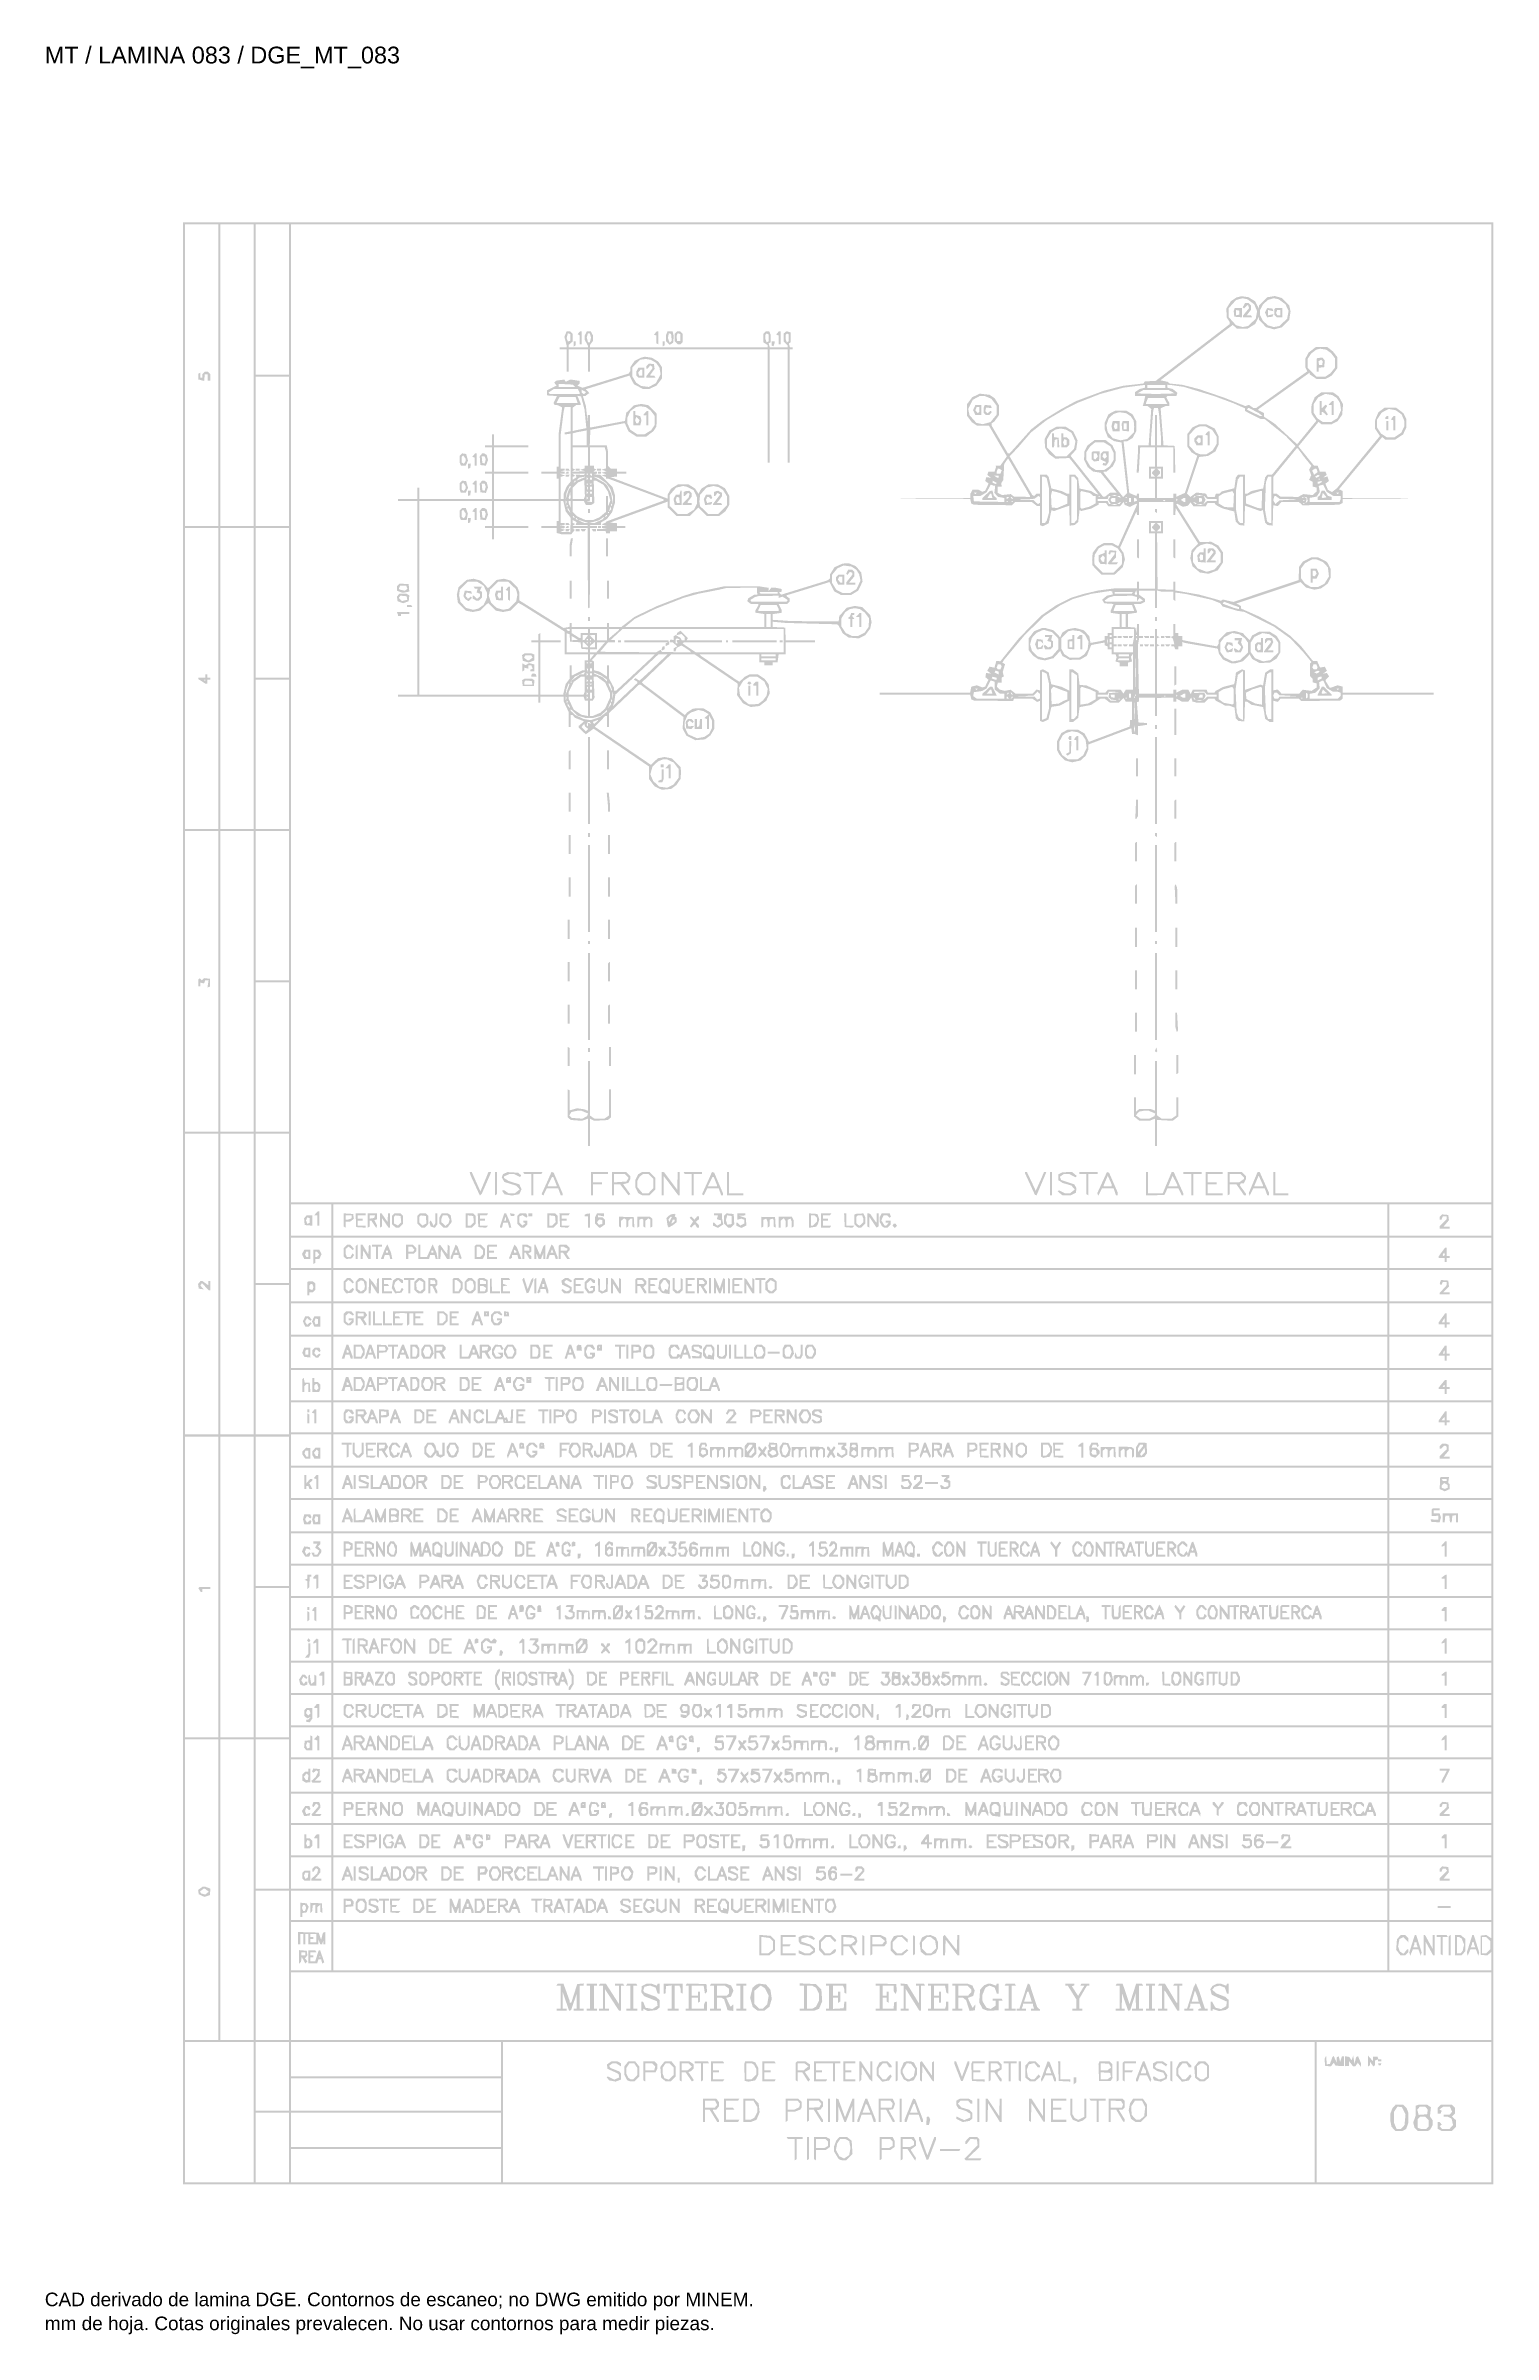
# Model space of a CAD drawing. Header units: millimetres. Extents: x 12 to 193, y 4 to 291.
import ezdxf

# ---------------------------------------------------------------- set-up
doc = ezdxf.new("R2010")
doc.units = ezdxf.units.MM
doc.layers.add('DGE_DATOS', color=7, linetype='Continuous', lineweight=0)
doc.layers.add('DGE_RELLENO', color=7, linetype='Continuous', lineweight=0)
doc.styles.add('DGE_ARIAL', font='arial.ttf')

msp = doc.modelspace()

# ---------------------------------------------------------------- texts
at = {"layer": 'DGE_DATOS', "style": 'DGE_ARIAL'}
for s, height, p in [('MT / LAMINA 083 / DGE_MT_083', 2.1, (12, 289.0389)), ('CAD derivado de lamina DGE. Contornos de escaneo; no DWG emitido por MINEM.', 1.7, (12, 8)), ('mm de hoja. Cotas originales prevalecen. No usar contornos para medir piezas.', 1.7, (12, 5))]:
    msp.add_text(s, height=height, dxfattribs=at).set_placement(p)

# ---------------------------------------------------------------- hatches: boundary and pattern name
at = {"layer": 'DGE_RELLENO'}
h = msp.add_hatch(color=7, dxfattribs=at)
h.paths.add_polyline_path([(29.3247, 146.194), (29.3247, 23.2604), (111.3996, 23.2604), (193.4746, 23.2604), (193.4746, 146.194), (193.4746, 269.1275), (111.3996, 269.1275), (29.3247, 269.1275)], flags=0)
h.paths.add_polyline_path([(33.7509, 249.9666), (33.7509, 231.0586), (31.6642, 231.0586), (29.5776, 231.0586), (29.5776, 249.9666), (29.5776, 268.8746), (31.6642, 268.8746), (33.7509, 268.8746)], flags=0)
h.paths.add_polyline_path([(38.1771, 249.9666), (38.1771, 231.0586), (36.0905, 231.0586), (34.0038, 231.0586), (34.0038, 249.9666), (34.0038, 268.8746), (36.0905, 268.8746), (38.1771, 268.8746)], flags=0)
h.paths.add_polyline_path([(42.6034, 259.4522), (42.6034, 250.0298), (40.5167, 250.0298), (38.4301, 250.0298), (38.4301, 259.4522), (38.4301, 268.8746), (40.5167, 268.8746), (42.6034, 268.8746)], flags=0)
h.paths.add_polyline_path([(193.2217, 207.5975), (193.2217, 146.3204), (118.039, 146.3204), (42.8563, 146.3204), (42.8563, 207.5975), (42.8563, 268.8746), (118.039, 268.8746), (193.2217, 268.8746)], flags=0)
h.paths.add_polyline_path([(42.6034, 240.4177), (42.6034, 231.0586), (40.5167, 231.0586), (38.4301, 231.0586), (38.4301, 240.4177), (38.4301, 249.7769), (40.5167, 249.7769), (42.6034, 249.7769)], flags=0)
h.paths.add_polyline_path([(33.7509, 211.9609), (33.7509, 193.1161), (31.6642, 193.1161), (29.5776, 193.1161), (29.5776, 211.9609), (29.5776, 230.8056), (31.6642, 230.8056), (33.7509, 230.8056)], flags=0)
h.paths.add_polyline_path([(38.1771, 211.9609), (38.1771, 193.1161), (36.0905, 193.1161), (34.0038, 193.1161), (34.0038, 211.9609), (34.0038, 230.8056), (36.0905, 230.8056), (38.1771, 230.8056)], flags=0)
h.paths.add_polyline_path([(42.6034, 221.4465), (42.6034, 212.0874), (40.5167, 212.0874), (38.4301, 212.0874), (38.4301, 221.4465), (38.4301, 230.8056), (40.5167, 230.8056), (42.6034, 230.8056)], flags=0)
h.paths.add_polyline_path([(42.6034, 202.4753), (42.6034, 193.1161), (40.5167, 193.1161), (38.4301, 193.1161), (38.4301, 202.4753), (38.4301, 211.8344), (40.5167, 211.8344), (42.6034, 211.8344)], flags=0)
h.paths.add_polyline_path([(33.7509, 174.0184), (33.7509, 155.1737), (31.6642, 155.1737), (29.5776, 155.1737), (29.5776, 174.0184), (29.5776, 192.8632), (31.6642, 192.8632), (33.7509, 192.8632)], flags=0)
h.paths.add_polyline_path([(38.1771, 174.0184), (38.1771, 155.1737), (36.0905, 155.1737), (34.0038, 155.1737), (34.0038, 174.0184), (34.0038, 192.8632), (36.0905, 192.8632), (38.1771, 192.8632)], flags=0)
h.paths.add_polyline_path([(42.6034, 183.504), (42.6034, 174.1449), (40.5167, 174.1449), (38.4301, 174.1449), (38.4301, 183.504), (38.4301, 192.8632), (40.5167, 192.8632), (42.6034, 192.8632)], flags=0)
h.paths.add_polyline_path([(42.6034, 164.5328), (42.6034, 155.1737), (40.5167, 155.1737), (38.4301, 155.1737), (38.4301, 164.5328), (38.4301, 173.892), (40.5167, 173.892), (42.6034, 173.892)], flags=0)
h.paths.add_polyline_path([(33.7509, 136.076), (33.7509, 117.2312), (31.6642, 117.2312), (29.5776, 117.2312), (29.5776, 136.076), (29.5776, 154.9207), (31.6642, 154.9207), (33.7509, 154.9207)], flags=0)
h.paths.add_polyline_path([(38.1771, 136.076), (38.1771, 117.2312), (36.0905, 117.2312), (34.0038, 117.2312), (34.0038, 136.076), (34.0038, 154.9207), (36.0905, 154.9207), (38.1771, 154.9207)], flags=0)
h.paths.add_polyline_path([(42.6034, 145.5616), (42.6034, 136.2025), (40.5167, 136.2025), (38.4301, 136.2025), (38.4301, 145.5616), (38.4301, 154.9207), (40.5167, 154.9207), (42.6034, 154.9207)], flags=0)
h.paths.add_polyline_path([(47.9148, 144.1071), (47.9148, 142.1468), (45.3856, 142.1468), (42.8563, 142.1468), (42.8563, 144.1071), (42.8563, 146.0675), (45.3856, 146.0675), (47.9148, 146.0675)], flags=0)
h.paths.add_polyline_path([(180.1959, 144.1071), (180.1959, 142.1468), (114.1818, 142.1468), (48.1678, 142.1468), (48.1678, 144.1071), (48.1678, 146.0675), (114.1818, 146.0675), (180.1959, 146.0675)], flags=0)
h.paths.add_polyline_path([(193.2217, 144.1071), (193.2217, 142.1468), (186.8352, 142.1468), (180.4488, 142.1468), (180.4488, 144.1071), (180.4488, 146.0675), (186.8352, 146.0675), (193.2217, 146.0675)], flags=0)
h.paths.add_polyline_path([(47.9148, 139.9967), (47.9148, 138.0996), (45.3856, 138.0996), (42.8563, 138.0996), (42.8563, 139.9967), (42.8563, 141.8938), (45.3856, 141.8938), (47.9148, 141.8938)], flags=0)
h.paths.add_polyline_path([(180.1959, 139.9967), (180.1959, 138.0996), (114.1818, 138.0996), (48.1678, 138.0996), (48.1678, 139.9967), (48.1678, 141.8938), (114.1818, 141.8938), (180.1959, 141.8938)], flags=0)
h.paths.add_polyline_path([(193.2217, 139.9967), (193.2217, 138.0996), (186.8352, 138.0996), (180.4488, 138.0996), (180.4488, 139.9967), (180.4488, 141.8938), (186.8352, 141.8938), (193.2217, 141.8938)], flags=0)
h.paths.add_polyline_path([(47.9148, 135.8863), (47.9148, 133.9259), (45.3856, 133.9259), (42.8563, 133.9259), (42.8563, 135.8863), (42.8563, 137.8466), (45.3856, 137.8466), (47.9148, 137.8466)], flags=0)
h.paths.add_polyline_path([(180.1959, 135.8863), (180.1959, 133.9259), (114.1818, 133.9259), (48.1678, 133.9259), (48.1678, 135.8863), (48.1678, 137.8466), (114.1818, 137.8466), (180.1959, 137.8466)], flags=0)
h.paths.add_polyline_path([(193.2217, 135.8863), (193.2217, 133.9259), (186.8352, 133.9259), (180.4488, 133.9259), (180.4488, 135.8863), (180.4488, 137.8466), (186.8352, 137.8466), (193.2217, 137.8466)], flags=0)
h.paths.add_polyline_path([(42.6034, 126.5904), (42.6034, 117.2312), (40.5167, 117.2312), (38.4301, 117.2312), (38.4301, 126.5904), (38.4301, 135.9495), (40.5167, 135.9495), (42.6034, 135.9495)], flags=0)
h.paths.add_polyline_path([(47.9148, 131.7126), (47.9148, 129.7522), (45.3856, 129.7522), (42.8563, 129.7522), (42.8563, 131.7126), (42.8563, 133.673), (45.3856, 133.673), (47.9148, 133.673)], flags=0)
h.paths.add_polyline_path([(180.1959, 131.7126), (180.1959, 129.7522), (114.1818, 129.7522), (48.1678, 129.7522), (48.1678, 131.7126), (48.1678, 133.673), (114.1818, 133.673), (180.1959, 133.673)], flags=0)
h.paths.add_polyline_path([(193.2217, 131.7126), (193.2217, 129.7522), (186.8352, 129.7522), (180.4488, 129.7522), (180.4488, 131.7126), (180.4488, 133.673), (186.8352, 133.673), (193.2217, 133.673)], flags=0)
h.paths.add_polyline_path([(47.9148, 127.5389), (47.9148, 125.5786), (45.3856, 125.5786), (42.8563, 125.5786), (42.8563, 127.5389), (42.8563, 129.4993), (45.3856, 129.4993), (47.9148, 129.4993)], flags=0)
h.paths.add_polyline_path([(180.1959, 127.5389), (180.1959, 125.5786), (114.1818, 125.5786), (48.1678, 125.5786), (48.1678, 127.5389), (48.1678, 129.4993), (114.1818, 129.4993), (180.1959, 129.4993)], flags=0)
h.paths.add_polyline_path([(193.2217, 127.5389), (193.2217, 125.5786), (186.8352, 125.5786), (180.4488, 125.5786), (180.4488, 127.5389), (180.4488, 129.4993), (186.8352, 129.4993), (193.2217, 129.4993)], flags=0)
h.paths.add_polyline_path([(47.9148, 123.4285), (47.9148, 121.5314), (45.3856, 121.5314), (42.8563, 121.5314), (42.8563, 123.4285), (42.8563, 125.3256), (45.3856, 125.3256), (47.9148, 125.3256)], flags=0)
h.paths.add_polyline_path([(180.1959, 123.4285), (180.1959, 121.5314), (114.1818, 121.5314), (48.1678, 121.5314), (48.1678, 123.4285), (48.1678, 125.3256), (114.1818, 125.3256), (180.1959, 125.3256)], flags=0)
h.paths.add_polyline_path([(193.2217, 123.4285), (193.2217, 121.5314), (186.8352, 121.5314), (180.4488, 121.5314), (180.4488, 123.4285), (180.4488, 125.3256), (186.8352, 125.3256), (193.2217, 125.3256)], flags=0)
h.paths.add_polyline_path([(47.9148, 119.3813), (47.9148, 117.4842), (45.3856, 117.4842), (42.8563, 117.4842), (42.8563, 119.3813), (42.8563, 121.2784), (45.3856, 121.2784), (47.9148, 121.2784)], flags=0)
h.paths.add_polyline_path([(180.1959, 119.3813), (180.1959, 117.4842), (114.1818, 117.4842), (48.1678, 117.4842), (48.1678, 119.3813), (48.1678, 121.2784), (114.1818, 121.2784), (180.1959, 121.2784)], flags=0)
h.paths.add_polyline_path([(193.2217, 119.3813), (193.2217, 117.4842), (186.8352, 117.4842), (180.4488, 117.4842), (180.4488, 119.3813), (180.4488, 121.2784), (186.8352, 121.2784), (193.2217, 121.2784)], flags=0)
h.paths.add_polyline_path([(47.9148, 115.2709), (47.9148, 113.3105), (45.3856, 113.3105), (42.8563, 113.3105), (42.8563, 115.2709), (42.8563, 117.2312), (45.3856, 117.2312), (47.9148, 117.2312)], flags=0)
h.paths.add_polyline_path([(180.1959, 115.2709), (180.1959, 113.3105), (114.1818, 113.3105), (48.1678, 113.3105), (48.1678, 115.2709), (48.1678, 117.2312), (114.1818, 117.2312), (180.1959, 117.2312)], flags=0)
h.paths.add_polyline_path([(193.2217, 115.2709), (193.2217, 113.3105), (186.8352, 113.3105), (180.4488, 113.3105), (180.4488, 115.2709), (180.4488, 117.2312), (186.8352, 117.2312), (193.2217, 117.2312)], flags=0)
h.paths.add_polyline_path([(33.7509, 98.1335), (33.7509, 79.2888), (31.6642, 79.2888), (29.5776, 79.2888), (29.5776, 98.1335), (29.5776, 116.9783), (31.6642, 116.9783), (33.7509, 116.9783)], flags=0)
h.paths.add_polyline_path([(38.1771, 98.1335), (38.1771, 79.2888), (36.0905, 79.2888), (34.0038, 79.2888), (34.0038, 98.1335), (34.0038, 116.9783), (36.0905, 116.9783), (38.1771, 116.9783)], flags=0)
h.paths.add_polyline_path([(42.6034, 107.6191), (42.6034, 98.26), (40.5167, 98.26), (38.4301, 98.26), (38.4301, 107.6191), (38.4301, 116.9783), (40.5167, 116.9783), (42.6034, 116.9783)], flags=0)
h.paths.add_polyline_path([(47.9148, 111.1604), (47.9148, 109.2633), (45.3856, 109.2633), (42.8563, 109.2633), (42.8563, 111.1604), (42.8563, 113.0576), (45.3856, 113.0576), (47.9148, 113.0576)], flags=0)
h.paths.add_polyline_path([(180.1959, 111.1604), (180.1959, 109.2633), (114.1818, 109.2633), (48.1678, 109.2633), (48.1678, 111.1604), (48.1678, 113.0576), (114.1818, 113.0576), (180.1959, 113.0576)], flags=0)
h.paths.add_polyline_path([(193.2217, 111.1604), (193.2217, 109.2633), (186.8352, 109.2633), (180.4488, 109.2633), (180.4488, 111.1604), (180.4488, 113.0576), (186.8352, 113.0576), (193.2217, 113.0576)], flags=0)
h.paths.add_polyline_path([(47.9148, 107.05), (47.9148, 105.0896), (45.3856, 105.0896), (42.8563, 105.0896), (42.8563, 107.05), (42.8563, 109.0104), (45.3856, 109.0104), (47.9148, 109.0104)], flags=0)
h.paths.add_polyline_path([(180.1959, 107.05), (180.1959, 105.0896), (114.1818, 105.0896), (48.1678, 105.0896), (48.1678, 107.05), (48.1678, 109.0104), (114.1818, 109.0104), (180.1959, 109.0104)], flags=0)
h.paths.add_polyline_path([(193.2217, 107.05), (193.2217, 105.0896), (186.8352, 105.0896), (180.4488, 105.0896), (180.4488, 107.05), (180.4488, 109.0104), (186.8352, 109.0104), (193.2217, 109.0104)], flags=0)
h.paths.add_polyline_path([(47.9148, 102.9396), (47.9148, 101.0424), (45.3856, 101.0424), (42.8563, 101.0424), (42.8563, 102.9396), (42.8563, 104.8367), (45.3856, 104.8367), (47.9148, 104.8367)], flags=0)
h.paths.add_polyline_path([(180.1959, 102.9396), (180.1959, 101.0424), (114.1818, 101.0424), (48.1678, 101.0424), (48.1678, 102.9396), (48.1678, 104.8367), (114.1818, 104.8367), (180.1959, 104.8367)], flags=0)
h.paths.add_polyline_path([(193.2217, 102.9396), (193.2217, 101.0424), (186.8352, 101.0424), (180.4488, 101.0424), (180.4488, 102.9396), (180.4488, 104.8367), (186.8352, 104.8367), (193.2217, 104.8367)], flags=0)
h.paths.add_polyline_path([(47.9148, 98.8924), (47.9148, 96.9953), (45.3856, 96.9953), (42.8563, 96.9953), (42.8563, 98.8924), (42.8563, 100.7895), (45.3856, 100.7895), (47.9148, 100.7895)], flags=0)
h.paths.add_polyline_path([(180.1959, 98.8924), (180.1959, 96.9953), (114.1818, 96.9953), (48.1678, 96.9953), (48.1678, 98.8924), (48.1678, 100.7895), (114.1818, 100.7895), (180.1959, 100.7895)], flags=0)
h.paths.add_polyline_path([(193.2217, 98.8924), (193.2217, 96.9953), (186.8352, 96.9953), (180.4488, 96.9953), (180.4488, 98.8924), (180.4488, 100.7895), (186.8352, 100.7895), (193.2217, 100.7895)], flags=0)
h.paths.add_polyline_path([(42.6034, 88.6479), (42.6034, 79.2888), (40.5167, 79.2888), (38.4301, 79.2888), (38.4301, 88.6479), (38.4301, 98.007), (40.5167, 98.007), (42.6034, 98.007)], flags=0)
h.paths.add_polyline_path([(47.9148, 94.8452), (47.9148, 92.9481), (45.3856, 92.9481), (42.8563, 92.9481), (42.8563, 94.8452), (42.8563, 96.7423), (45.3856, 96.7423), (47.9148, 96.7423)], flags=0)
h.paths.add_polyline_path([(180.1959, 94.8452), (180.1959, 92.9481), (114.1818, 92.9481), (48.1678, 92.9481), (48.1678, 94.8452), (48.1678, 96.7423), (114.1818, 96.7423), (180.1959, 96.7423)], flags=0)
h.paths.add_polyline_path([(193.2217, 94.8452), (193.2217, 92.9481), (186.8352, 92.9481), (180.4488, 92.9481), (180.4488, 94.8452), (180.4488, 96.7423), (186.8352, 96.7423), (193.2217, 96.7423)], flags=0)
h.paths.add_polyline_path([(47.9148, 90.798), (47.9148, 88.9009), (45.3856, 88.9009), (42.8563, 88.9009), (42.8563, 90.798), (42.8563, 92.6951), (45.3856, 92.6951), (47.9148, 92.6951)], flags=0)
h.paths.add_polyline_path([(180.1959, 90.798), (180.1959, 88.9009), (114.1818, 88.9009), (48.1678, 88.9009), (48.1678, 90.798), (48.1678, 92.6951), (114.1818, 92.6951), (180.1959, 92.6951)], flags=0)
h.paths.add_polyline_path([(193.2217, 90.798), (193.2217, 88.9009), (186.8352, 88.9009), (180.4488, 88.9009), (180.4488, 90.798), (180.4488, 92.6951), (186.8352, 92.6951), (193.2217, 92.6951)], flags=0)
h.paths.add_polyline_path([(47.9148, 86.7508), (47.9148, 84.8537), (45.3856, 84.8537), (42.8563, 84.8537), (42.8563, 86.7508), (42.8563, 88.6479), (45.3856, 88.6479), (47.9148, 88.6479)], flags=0)
h.paths.add_polyline_path([(180.1959, 86.7508), (180.1959, 84.8537), (114.1818, 84.8537), (48.1678, 84.8537), (48.1678, 86.7508), (48.1678, 88.6479), (114.1818, 88.6479), (180.1959, 88.6479)], flags=0)
h.paths.add_polyline_path([(193.2217, 86.7508), (193.2217, 84.8537), (186.8352, 84.8537), (180.4488, 84.8537), (180.4488, 86.7508), (180.4488, 88.6479), (186.8352, 88.6479), (193.2217, 88.6479)], flags=0)
h.paths.add_polyline_path([(47.9148, 82.7036), (47.9148, 80.8065), (45.3856, 80.8065), (42.8563, 80.8065), (42.8563, 82.7036), (42.8563, 84.6007), (45.3856, 84.6007), (47.9148, 84.6007)], flags=0)
h.paths.add_polyline_path([(180.1959, 82.7036), (180.1959, 80.8065), (114.1818, 80.8065), (48.1678, 80.8065), (48.1678, 82.7036), (48.1678, 84.6007), (114.1818, 84.6007), (180.1959, 84.6007)], flags=0)
h.paths.add_polyline_path([(193.2217, 82.7036), (193.2217, 80.8065), (186.8352, 80.8065), (180.4488, 80.8065), (180.4488, 82.7036), (180.4488, 84.6007), (186.8352, 84.6007), (193.2217, 84.6007)], flags=0)
h.paths.add_polyline_path([(47.9148, 78.6564), (47.9148, 76.7593), (45.3856, 76.7593), (42.8563, 76.7593), (42.8563, 78.6564), (42.8563, 80.5535), (45.3856, 80.5535), (47.9148, 80.5535)], flags=0)
h.paths.add_polyline_path([(180.1959, 78.6564), (180.1959, 76.7593), (114.1818, 76.7593), (48.1678, 76.7593), (48.1678, 78.6564), (48.1678, 80.5535), (114.1818, 80.5535), (180.1959, 80.5535)], flags=0)
h.paths.add_polyline_path([(193.2217, 78.6564), (193.2217, 76.7593), (186.8352, 76.7593), (180.4488, 76.7593), (180.4488, 78.6564), (180.4488, 80.5535), (186.8352, 80.5535), (193.2217, 80.5535)], flags=0)
h.paths.add_polyline_path([(33.7509, 60.1911), (33.7509, 41.3463), (31.6642, 41.3463), (29.5776, 41.3463), (29.5776, 60.1911), (29.5776, 79.0358), (31.6642, 79.0358), (33.7509, 79.0358)], flags=0)
h.paths.add_polyline_path([(38.1771, 60.1911), (38.1771, 41.3463), (36.0905, 41.3463), (34.0038, 41.3463), (34.0038, 60.1911), (34.0038, 79.0358), (36.0905, 79.0358), (38.1771, 79.0358)], flags=0)
h.paths.add_polyline_path([(42.6034, 69.6767), (42.6034, 60.3175), (40.5167, 60.3175), (38.4301, 60.3175), (38.4301, 69.6767), (38.4301, 79.0358), (40.5167, 79.0358), (42.6034, 79.0358)], flags=0)
h.paths.add_polyline_path([(47.9148, 74.4827), (47.9148, 72.4591), (45.3856, 72.4591), (42.8563, 72.4591), (42.8563, 74.4827), (42.8563, 76.5063), (45.3856, 76.5063), (47.9148, 76.5063)], flags=0)
h.paths.add_polyline_path([(180.1959, 74.4827), (180.1959, 72.4591), (114.1818, 72.4591), (48.1678, 72.4591), (48.1678, 74.4827), (48.1678, 76.5063), (114.1818, 76.5063), (180.1959, 76.5063)], flags=0)
h.paths.add_polyline_path([(193.2217, 74.4827), (193.2217, 72.4591), (186.8352, 72.4591), (180.4488, 72.4591), (180.4488, 74.4827), (180.4488, 76.5063), (186.8352, 76.5063), (193.2217, 76.5063)], flags=0)
h.paths.add_polyline_path([(47.9148, 70.3723), (47.9148, 68.5384), (45.3856, 68.5384), (42.8563, 68.5384), (42.8563, 70.3723), (42.8563, 72.2062), (45.3856, 72.2062), (47.9148, 72.2062)], flags=0)
h.paths.add_polyline_path([(180.1959, 70.3723), (180.1959, 68.5384), (114.1818, 68.5384), (48.1678, 68.5384), (48.1678, 70.3723), (48.1678, 72.2062), (114.1818, 72.2062), (180.1959, 72.2062)], flags=0)
h.paths.add_polyline_path([(193.2217, 70.3723), (193.2217, 68.5384), (186.8352, 68.5384), (180.4488, 68.5384), (180.4488, 70.3723), (180.4488, 72.2062), (186.8352, 72.2062), (193.2217, 72.2062)], flags=0)
h.paths.add_polyline_path([(47.9148, 66.3883), (47.9148, 64.4912), (45.3856, 64.4912), (42.8563, 64.4912), (42.8563, 66.3883), (42.8563, 68.2855), (45.3856, 68.2855), (47.9148, 68.2855)], flags=0)
h.paths.add_polyline_path([(180.1959, 66.3883), (180.1959, 64.4912), (114.1818, 64.4912), (48.1678, 64.4912), (48.1678, 66.3883), (48.1678, 68.2855), (114.1818, 68.2855), (180.1959, 68.2855)], flags=0)
h.paths.add_polyline_path([(193.2217, 66.3883), (193.2217, 64.4912), (186.8352, 64.4912), (180.4488, 64.4912), (180.4488, 66.3883), (180.4488, 68.2855), (186.8352, 68.2855), (193.2217, 68.2855)], flags=0)
h.paths.add_polyline_path([(47.9148, 62.2779), (47.9148, 60.3175), (45.3856, 60.3175), (42.8563, 60.3175), (42.8563, 62.2779), (42.8563, 64.2383), (45.3856, 64.2383), (47.9148, 64.2383)], flags=0)
h.paths.add_polyline_path([(180.1959, 62.2779), (180.1959, 60.3175), (114.1818, 60.3175), (48.1678, 60.3175), (48.1678, 62.2779), (48.1678, 64.2383), (114.1818, 64.2383), (180.1959, 64.2383)], flags=0)
h.paths.add_polyline_path([(193.2217, 62.2779), (193.2217, 60.3175), (186.8352, 60.3175), (180.4488, 60.3175), (180.4488, 62.2779), (180.4488, 64.2383), (186.8352, 64.2383), (193.2217, 64.2383)], flags=0)
h.paths.add_polyline_path([(42.6034, 50.7055), (42.6034, 41.3463), (40.5167, 41.3463), (38.4301, 41.3463), (38.4301, 50.7055), (38.4301, 60.0646), (40.5167, 60.0646), (42.6034, 60.0646)], flags=0)
h.paths.add_polyline_path([(47.9148, 58.2307), (47.9148, 56.3968), (45.3856, 56.3968), (42.8563, 56.3968), (42.8563, 58.2307), (42.8563, 60.0646), (45.3856, 60.0646), (47.9148, 60.0646)], flags=0)
h.paths.add_polyline_path([(180.1959, 58.2307), (180.1959, 56.3968), (114.1818, 56.3968), (48.1678, 56.3968), (48.1678, 58.2307), (48.1678, 60.0646), (114.1818, 60.0646), (180.1959, 60.0646)], flags=0)
h.paths.add_polyline_path([(193.2217, 58.2307), (193.2217, 56.3968), (186.8352, 56.3968), (180.4488, 56.3968), (180.4488, 58.2307), (180.4488, 60.0646), (186.8352, 60.0646), (193.2217, 60.0646)], flags=0)
h.paths.add_polyline_path([(47.9148, 53.1085), (47.9148, 50.0731), (45.3856, 50.0731), (42.8563, 50.0731), (42.8563, 53.1085), (42.8563, 56.1439), (45.3856, 56.1439), (47.9148, 56.1439)], flags=0)
h.paths.add_polyline_path([(180.1959, 53.1085), (180.1959, 50.0731), (114.1818, 50.0731), (48.1678, 50.0731), (48.1678, 53.1085), (48.1678, 56.1439), (114.1818, 56.1439), (180.1959, 56.1439)], flags=0)
h.paths.add_polyline_path([(193.2217, 55.1292), (193.2217, 54.1144), (192.9137, 54.3163), (192.6057, 54.5181), (192.2497, 54.4773), (191.8938, 54.4365), (191.8938, 53.235), (191.8938, 52.0334), (192.3166, 51.9929), (192.7395, 51.9524), (192.9806, 52.1706), (193.2217, 52.3888), (193.2217, 51.231), (193.2217, 50.0731), (186.8352, 50.0731), (180.4488, 50.0731), (180.4488, 53.1085), (180.4488, 56.1439), (186.8352, 56.1439), (193.2217, 56.1439)], flags=0)
h.paths.add_polyline_path([(192.8423, 53.9938), (193.0952, 53.7409), (193.0952, 53.235), (193.0952, 52.7291), (192.8423, 52.4761), (192.5893, 52.2232), (192.3364, 52.2232), (192.0835, 52.2232), (192.0835, 53.235), (192.0835, 54.2468), (192.3364, 54.2468), (192.5893, 54.2468)], flags=0)
h.paths.add_polyline_path([(193.2217, 45.5832), (193.2217, 41.3463), (118.039, 41.3463), (42.8563, 41.3463), (42.8563, 45.5832), (42.8563, 49.8201), (118.039, 49.8201), (193.2217, 49.8201)], flags=0)
h.paths.add_polyline_path([(38.1771, 32.3034), (38.1771, 23.5134), (33.8774, 23.5134), (29.5776, 23.5134), (29.5776, 32.3034), (29.5776, 41.0934), (33.8774, 41.0934), (38.1771, 41.0934)], flags=0)
h.paths.add_polyline_path([(42.6034, 36.7932), (42.6034, 32.4931), (40.5167, 32.4931), (38.4301, 32.4931), (38.4301, 36.7932), (38.4301, 41.0934), (40.5167, 41.0934), (42.6034, 41.0934)], flags=0)
h.paths.add_polyline_path([(69.1607, 38.9433), (69.1607, 36.7932), (56.0085, 36.7932), (42.8563, 36.7932), (42.8563, 38.9433), (42.8563, 41.0934), (56.0085, 41.0934), (69.1607, 41.0934)], flags=0)
h.paths.add_polyline_path([(171.0905, 32.3034), (171.0905, 23.5134), (120.2521, 23.5134), (69.4137, 23.5134), (69.4137, 32.3034), (69.4137, 41.0934), (120.2521, 41.0934), (171.0905, 41.0934)], flags=0)
h.paths.add_polyline_path([(193.2217, 32.3034), (193.2217, 23.5134), (182.2825, 23.5134), (171.3434, 23.5134), (171.3434, 32.3034), (171.3434, 41.0934), (182.2825, 41.0934), (193.2217, 41.0934)], flags=0)
h.paths.add_polyline_path([(69.1607, 34.5167), (69.1607, 32.4931), (56.0085, 32.4931), (42.8563, 32.4931), (42.8563, 34.5167), (42.8563, 36.5403), (56.0085, 36.5403), (69.1607, 36.5403)], flags=0)
h.paths.add_polyline_path([(42.6034, 27.8767), (42.6034, 23.5134), (40.5167, 23.5134), (38.4301, 23.5134), (38.4301, 27.8767), (38.4301, 32.2401), (40.5167, 32.2401), (42.6034, 32.2401)], flags=0)
h.paths.add_polyline_path([(69.1607, 30.0901), (69.1607, 27.94), (56.0085, 27.94), (42.8563, 27.94), (42.8563, 30.0901), (42.8563, 32.2401), (56.0085, 32.2401), (69.1607, 32.2401)], flags=0)
h.paths.add_polyline_path([(69.1607, 25.6002), (69.1607, 23.5134), (56.0085, 23.5134), (42.8563, 23.5134), (42.8563, 25.6002), (42.8563, 27.687), (56.0085, 27.687), (69.1607, 27.687)], flags=0)
h.paths.add_polyline_path([(31.8792, 250.2575), (31.7275, 250.1057), (31.7275, 249.8781), (31.7275, 249.6504), (31.601, 249.6504), (31.4745, 249.6504), (31.4745, 249.974), (31.4745, 250.2977), (31.3481, 250.2195), (31.2216, 250.1414), (31.2216, 249.7694), (31.2216, 249.3974), (31.3165, 249.3957), (31.4113, 249.394), (31.6869, 249.3201), (31.9625, 249.2461), (32.0031, 249.6696), (32.0436, 250.0931), (32.2333, 250.0931), (32.423, 250.0931), (32.4044, 249.682), (32.3857, 249.271), (32.5625, 249.271), (32.7392, 249.271), (32.7392, 249.6883), (32.7392, 250.1057), (32.5874, 250.2575), (32.4357, 250.4092), (32.2333, 250.4092), (32.031, 250.4092)], flags=0)
h.paths.add_polyline_path([(161.6057, 259.7888), (161.2896, 259.7051), (160.944, 259.4707), (160.5985, 259.2363), (160.3235, 258.7914), (160.0486, 258.3465), (160.057, 257.7878), (160.0655, 257.2291), (160.2665, 256.9223), (160.4675, 256.6154), (160.4675, 256.4978), (160.4675, 256.3803), (155.8191, 252.8137), (151.1707, 249.2471), (150.5014, 249.2248), (149.8321, 249.2025), (149.7435, 249.0664), (149.6549, 248.9304), (148.3903, 248.7885), (147.1256, 248.6466), (145.9219, 248.3411), (144.7182, 248.0357), (142.95, 247.3762), (141.1818, 246.7168), (140.2334, 246.2006), (139.2849, 245.6844), (138.1467, 244.9892), (137.0085, 244.2939), (136.2949, 243.739), (135.5812, 243.1841), (134.2295, 241.6744), (132.8779, 240.1648), (132.7734, 240.1648), (132.6689, 240.1648), (131.6455, 241.9154), (130.6221, 243.6661), (130.6221, 243.8063), (130.6221, 243.9465), (130.7895, 244.0476), (130.957, 244.1487), (131.2468, 244.5474), (131.5365, 244.946), (131.5365, 245.5838), (131.5365, 246.2217), (131.2668, 246.6582), (130.997, 247.0947), (130.6774, 247.3042), (130.3578, 247.5136), (129.7509, 247.5855), (129.1439, 247.6574), (128.6745, 247.4346), (128.205, 247.2118), (127.8665, 246.7679), (127.528, 246.324), (127.5289, 245.6158), (127.5298, 244.9076), (127.8366, 244.4945), (128.1434, 244.0815), (128.4659, 243.8683), (128.7884, 243.6551), (129.5418, 243.644), (130.2952, 243.6329), (131.4169, 241.7118), (132.5387, 239.7907), (132.128, 239.2189), (131.7174, 238.6471), (131.4227, 238.6471), (131.128, 238.6471), (131.153, 238.5522), (131.1781, 238.4574), (131.0813, 238.1728), (130.9845, 237.8882), (130.6096, 237.8882), (130.2348, 237.8882), (130.155, 237.6802), (130.0752, 237.4722), (130.3146, 237.2971), (130.5541, 237.122), (130.2455, 237.1573), (129.9369, 237.1926), (129.8864, 236.948), (129.8358, 236.7034), (130.044, 236.5512), (130.2522, 236.399), (130.037, 235.9477), (129.8218, 235.4963), (129.6437, 235.428), (129.4656, 235.3596), (129.2302, 235.4857), (128.9947, 235.6117), (128.6115, 235.6117), (128.2282, 235.6117), (128.0973, 235.3671), (127.9664, 235.1224), (127.9664, 234.8624), (127.9664, 234.6025), (122.2439, 234.5682), (116.5214, 234.534), (122.2302, 234.5037), (127.939, 234.4734), (128.0148, 234.1712), (128.0907, 233.8689), (128.2697, 233.8002), (128.4487, 233.7315), (130.7998, 233.7033), (133.151, 233.675), (133.3825, 233.8845), (133.6139, 234.094), (134.6302, 234.094), (135.6465, 234.094), (135.9681, 233.841), (136.2896, 233.5881), (136.491, 233.5881), (136.6924, 233.5881), (136.6924, 232.3826), (136.6924, 231.1771), (136.8706, 231.1087), (137.0489, 231.0403), (137.4152, 231.2297), (137.7815, 231.4192), (137.9526, 232.239), (138.1237, 233.0588), (138.2766, 233.0001), (138.4296, 232.9414), (139.1734, 233.2074), (139.9172, 233.4734), (140.1338, 233.5442), (140.3503, 233.6151), (140.3867, 232.3685), (140.423, 231.1218), (140.7325, 231.1564), (141.0419, 231.1909), (141.2586, 231.387), (141.4753, 231.5832), (141.5623, 232.3325), (141.6492, 233.0818), (141.7568, 233.0153), (141.8644, 232.9488), (142.4716, 233.0997), (143.0788, 233.2506), (143.553, 233.4953), (144.0273, 233.7401), (144.0273, 233.8538), (144.0273, 233.9675), (144.4876, 233.9675), (144.9479, 233.9675), (145.1097, 233.7462), (145.2715, 233.5249), (145.9884, 233.5249), (146.7053, 233.5249), (146.9343, 233.8076), (147.1632, 234.0903), (147.236, 233.9005), (147.3088, 233.7108), (147.6353, 233.5866), (147.9619, 233.4625), (148.3459, 233.6611), (148.7299, 233.8597), (148.785, 233.8046), (148.8401, 233.7495), (147.6708, 231.1503), (146.5016, 228.551), (146.1181, 228.7493), (145.7347, 228.9476), (145.2134, 228.9398), (144.6922, 228.9319), (144.303, 228.7306), (143.9139, 228.5294), (143.6005, 228.1182), (143.2871, 227.707), (143.2551, 227.2643), (143.223, 226.8217), (143.2458, 226.4761), (143.2685, 226.1305), (143.8159, 225.5592), (144.3633, 224.9878), (145.2066, 224.9878), (146.05, 224.9878), (146.555, 225.4441), (147.06, 225.9004), (147.1954, 226.4032), (147.3308, 226.9061), (147.2441, 227.3065), (147.1574, 227.707), (146.9373, 228.0232), (146.7172, 228.3394), (147.7434, 230.6048), (148.7697, 232.8702), (148.8105, 232.66), (148.8514, 232.4498), (148.9686, 232.4498), (149.0858, 232.4498), (149.0858, 233.2727), (149.0858, 234.0957), (151.2357, 234.0874), (153.3856, 234.0791), (153.3856, 233.2644), (153.3856, 232.4498), (153.5044, 232.4498), (153.6232, 232.4498), (153.6625, 232.8828), (153.7017, 233.3158), (155.1023, 231.0858), (156.503, 228.8559), (156.095, 228.4478), (155.687, 228.0398), (155.6025, 227.5398), (155.518, 227.0399), (155.6563, 226.5264), (155.7945, 226.0129), (156.2578, 225.631), (156.7211, 225.2491), (157.2718, 225.1665), (157.8224, 225.084), (158.3931, 225.3019), (158.9637, 225.5199), (159.2876, 226.0093), (159.6115, 226.4988), (159.6115, 227.137), (159.6115, 227.7752), (159.3212, 228.1989), (159.0309, 228.6226), (158.588, 228.8604), (158.1451, 229.0982), (157.4361, 229.0773), (156.7271, 229.0564), (155.2474, 231.4079), (153.7677, 233.7595), (153.8178, 233.8096), (153.8679, 233.8597), (154.2397, 233.6674), (154.6115, 233.4752), (154.9154, 233.5478), (155.2193, 233.6204), (155.3852, 233.8256), (155.5511, 234.0308), (155.7384, 233.7778), (155.9257, 233.5249), (156.688, 233.5249), (157.4502, 233.5249), (157.5741, 233.7462), (157.6979, 233.9675), (158.1268, 233.9675), (158.5557, 233.9675), (158.6344, 233.8401), (158.7131, 233.7128), (159.1161, 233.5008), (159.5191, 233.2888), (160.2767, 233.0877), (161.0344, 232.8866), (161.1228, 232.2682), (161.2112, 231.6498), (161.4401, 231.4214), (161.669, 231.1929), (161.9851, 231.1574), (162.3013, 231.1218), (162.3376, 232.3685), (162.374, 233.6151), (162.5906, 233.5442), (162.8071, 233.4734), (163.5509, 233.2074), (164.2948, 232.9414), (164.4558, 233.0032), (164.6168, 233.065), (164.7534, 232.2895), (164.89, 231.514), (165.0505, 231.3536), (165.2109, 231.1931), (165.5266, 231.1575), (165.8423, 231.1218), (165.8781, 232.3999), (165.9139, 233.6779), (166.1978, 233.6236), (166.4816, 233.5693), (166.719, 233.8317), (166.9564, 234.094), (168.0334, 234.094), (169.1104, 234.094), (169.343, 233.8835), (169.5756, 233.6729), (171.8769, 233.7034), (174.1782, 233.7338), (174.4048, 233.8551), (174.6315, 233.9764), (174.6315, 234.2236), (174.6315, 234.4708), (180.354, 234.5051), (186.0765, 234.5393), (180.354, 234.5696), (174.6315, 234.5999), (174.6315, 235.0232), (174.6315, 235.4466), (174.3927, 235.5607), (174.1539, 235.6749), (176.6177, 238.6471), (179.0815, 241.6192), (179.3218, 241.9199), (179.5621, 242.2206), (179.7514, 242.0634), (179.9408, 241.9062), (180.5775, 241.9062), (181.2143, 241.9062), (181.697, 242.2257), (182.1798, 242.5452), (182.3892, 242.9867), (182.5987, 243.4281), (182.5987, 243.9528), (182.5987, 244.4775), (182.4091, 244.8441), (182.2196, 245.2107), (181.7578, 245.5629), (181.296, 245.9152), (180.5879, 245.9143), (179.8797, 245.9133), (179.4814, 245.6174), (179.0832, 245.3215), (178.8856, 244.8616), (178.6881, 244.4017), (178.6687, 244.1487), (178.6492, 243.8958), (178.6638, 243.5656), (178.6783, 243.2355), (178.9783, 242.7934), (179.2783, 242.3513), (176.583, 239.0764), (173.8877, 235.8014), (173.5798, 235.5672), (173.272, 235.3329), (173.0206, 235.4675), (172.7692, 235.602), (172.608, 235.9912), (172.4468, 236.3804), (172.6694, 236.5432), (172.892, 236.706), (172.8011, 236.9925), (172.7101, 237.279), (172.4378, 237.2105), (172.1654, 237.142), (172.389, 237.3093), (172.6125, 237.4767), (172.5335, 237.6825), (172.4545, 237.8882), (172.1011, 237.8882), (171.7476, 237.8882), (171.6153, 238.2677), (171.4831, 238.6471), (171.2461, 238.6471), (171.0091, 238.6471), (170.0366, 239.8508), (169.0641, 241.0546), (170.2894, 242.5384), (171.5146, 244.0223), (171.5524, 244.0719), (171.5902, 244.1215), (171.7819, 243.9625), (171.9736, 243.8034), (172.5851, 243.8034), (173.1965, 243.8034), (173.5879, 244.0058), (173.9792, 244.2082), (174.265, 244.6095), (174.5508, 245.0109), (174.6058, 245.6747), (174.6609, 246.3386), (174.3847, 246.8246), (174.1085, 247.3106), (173.7693, 247.5628), (173.4301, 247.8151), (172.6713, 247.814), (171.9125, 247.813), (171.5142, 247.5158), (171.116, 247.2186), (170.9184, 246.7587), (170.7209, 246.2988), (170.7014, 246.0459), (170.682, 245.7929), (170.6965, 245.4628), (170.7111, 245.1326), (171.0104, 244.6915), (171.3097, 244.2504), (170.1085, 242.7852), (168.9073, 241.3199), (167.4786, 242.6246), (166.0499, 243.9293), (165.4086, 244.3449), (164.7673, 244.7605), (164.7673, 244.9889), (164.7673, 245.2173), (164.3734, 245.421), (163.9795, 245.6247), (164.0888, 245.7213), (164.1982, 245.8178), (167.3282, 248.0476), (170.4582, 250.2774), (170.459, 250.1852), (170.4599, 250.0931), (170.8933, 249.798), (171.3266, 249.5028), (171.89, 249.5028), (172.4534, 249.5028), (172.8404, 249.703), (173.2273, 249.9031), (173.5795, 250.3649), (173.9317, 250.8267), (173.9317, 251.5407), (173.9317, 252.2547), (173.6568, 252.6042), (173.3819, 252.9538), (173.0324, 253.2287), (172.6828, 253.5037), (171.9689, 253.5037), (171.255, 253.5037), (170.7932, 253.1514), (170.3315, 252.7992), (170.1314, 252.4122), (169.9313, 252.0252), (169.9313, 251.4816), (169.9313, 250.9379), (170.0587, 250.6997), (170.1862, 250.4615), (166.979, 248.1588), (163.7718, 245.8562), (163.6022, 245.8562), (163.4325, 245.8562), (163.1501, 246.054), (162.8677, 246.2518), (162.6355, 246.1781), (162.4033, 246.1044), (161.0877, 246.6274), (159.772, 247.1504), (158.1912, 247.6907), (156.6104, 248.231), (155.5602, 248.5007), (154.5099, 248.7704), (153.7264, 248.8483), (152.943, 248.9263), (152.8066, 249.0329), (152.6702, 249.1394), (152.2252, 249.2368), (151.7801, 249.3342), (155.8124, 252.4328), (159.8447, 255.5315), (160.344, 255.9006), (160.8433, 256.2696), (161.0957, 256.0412), (161.3481, 255.8127), (162.0187, 255.8031), (162.6894, 255.7934), (163.1626, 256.0858), (163.6358, 256.3783), (163.8798, 256.8402), (164.1238, 257.3021), (164.1294, 257.1002), (164.135, 256.8983), (164.5795, 256.4406), (165.0239, 255.9829), (165.5279, 255.8472), (166.032, 255.7114), (166.5156, 255.8417), (166.9993, 255.9719), (167.4587, 256.4314), (167.9181, 256.8908), (167.9994, 257.4326), (168.0806, 257.9744), (167.9978, 258.3514), (167.915, 258.7283), (167.4584, 259.1849), (167.0019, 259.6416), (166.5533, 259.7654), (166.1048, 259.8893), (165.6242, 259.8124), (165.1436, 259.7356), (164.6393, 259.2312), (164.135, 258.7268), (164.1294, 258.5204), (164.1238, 258.3139), (163.8798, 258.7758), (163.6358, 259.2377), (163.2215, 259.4924), (162.8071, 259.7471), (162.3645, 259.8098), (161.9219, 259.8725)], flags=0)
h.paths.add_polyline_path([(163.1051, 259.166), (163.5295, 258.8497), (163.7103, 258.4171), (163.891, 257.9844), (163.8057, 257.5168), (163.7204, 257.0492), (163.2449, 256.5921), (162.7694, 256.135), (162.4248, 256.0691), (162.0801, 256.0032), (161.6657, 256.1177), (161.2512, 256.2321), (160.7962, 256.7359), (160.3411, 257.2396), (160.3411, 257.808), (160.3411, 258.3764), (160.7987, 258.883), (161.2562, 259.3895), (161.6523, 259.5012), (162.0483, 259.6128), (162.3645, 259.5475), (162.6807, 259.4822)], flags=0)
h.paths.add_polyline_path([(167.0201, 259.1701), (167.4391, 258.8579), (167.6375, 258.4419), (167.8359, 258.0259), (167.7445, 257.5387), (167.6531, 257.0515), (167.1714, 256.5932), (166.6897, 256.135), (166.3426, 256.0686), (165.9955, 256.0022), (165.6141, 256.1116), (165.2327, 256.221), (164.9247, 256.5086), (164.6168, 256.7962), (164.4391, 257.1378), (164.2615, 257.4793), (164.2615, 257.808), (164.2615, 258.1368), (164.4391, 258.4783), (164.6168, 258.8198), (164.9285, 259.1109), (165.2401, 259.402), (165.6044, 259.508), (165.9687, 259.6139), (166.2849, 259.5481), (166.601, 259.4822)], flags=0)
h.paths.add_polyline_path([(172.8532, 252.9528), (173.1615, 252.7334), (173.4117, 252.3983), (173.6619, 252.0631), (173.6619, 251.5043), (173.6619, 250.9454), (173.3786, 250.5852), (173.0954, 250.2251), (172.7569, 250.0018), (172.4184, 249.7785), (171.8776, 249.7777), (171.3368, 249.7769), (170.771, 250.3427), (170.2053, 250.9085), (170.2061, 251.4493), (170.2069, 251.9902), (170.4302, 252.3287), (170.6534, 252.6672), (170.9674, 252.9142), (171.2813, 253.1612), (171.5337, 253.2262), (171.7861, 253.2912), (172.1654, 253.2317), (172.5448, 253.1723)], flags=0)
h.paths.add_polyline_path([(149.8446, 248.5891), (149.8446, 248.4131), (149.5153, 248.3304), (149.1859, 248.2477), (148.8829, 248.0492), (148.58, 247.8507), (148.58, 247.6123), (148.58, 247.3738), (149.2281, 247.3738), (149.8762, 247.3738), (149.8002, 247.026), (149.7242, 246.6782), (149.6432, 246.3937), (149.5622, 246.1091), (149.8615, 246.1051), (150.1608, 246.1011), (150.3943, 245.9241), (150.6278, 245.7472), (150.4636, 243.4619), (150.2995, 241.1766), (149.6294, 241.1766), (148.9593, 241.1766), (148.9587, 240.7023), (148.958, 240.228), (148.8764, 238.9949), (148.7947, 237.7618), (148.9275, 237.7618), (149.0603, 237.7618), (149.1515, 239.3427), (149.2427, 240.9236), (150.176, 240.9236), (151.1092, 240.9236), (151.1092, 239.7221), (151.1092, 238.5206), (150.7298, 238.5206), (150.3505, 238.5206), (150.3505, 237.7618), (150.3505, 237.0029), (150.7298, 237.0029), (151.1092, 237.0029), (151.1092, 235.8014), (151.1092, 234.5999), (150.0975, 234.5999), (149.0858, 234.5999), (149.0858, 234.8528), (149.0858, 235.1058), (148.9699, 235.1058), (148.854, 235.1058), (148.8098, 234.9734), (148.7657, 234.841), (148.3208, 235.0269), (147.8759, 235.2128), (147.5286, 238.3528), (147.1813, 241.4928), (147.1851, 241.5876), (147.1889, 241.6825), (147.3907, 241.6825), (147.5925, 241.6825), (147.9391, 241.8873), (148.2858, 242.0921), (148.5204, 242.5278), (148.7551, 242.9636), (148.7551, 243.5796), (148.7551, 244.1956), (148.5204, 244.6314), (148.2858, 245.0672), (147.8954, 245.2999), (147.505, 245.5326), (146.8095, 245.5298), (146.1139, 245.527), (145.693, 245.3038), (145.272, 245.0805), (145.0318, 244.5514), (144.7916, 244.0223), (144.7888, 243.6138), (144.786, 243.2053), (144.9885, 242.6993), (145.191, 242.1932), (145.5892, 241.9485), (145.9875, 241.7037), (146.4617, 241.6158), (146.9359, 241.5279), (146.9348, 241.3838), (146.9336, 241.2398), (147.2732, 238.2302), (147.6128, 235.2206), (147.3576, 234.9654), (147.1025, 234.7102), (145.881, 236.232), (144.6596, 237.7538), (144.6596, 237.821), (144.6596, 237.8882), (144.8396, 237.8882), (145.0196, 237.8882), (145.4132, 238.2195), (145.8068, 238.5507), (145.992, 238.9088), (146.1771, 239.2669), (146.1771, 239.7916), (146.1771, 240.3163), (145.9697, 240.7536), (145.7622, 241.1909), (145.3333, 241.518), (144.9045, 241.8451), (144.217, 241.8451), (143.5294, 241.8451), (143.0827, 241.5043), (142.6359, 241.1635), (142.4347, 240.7743), (142.2334, 240.3851), (142.2255, 239.8638), (142.2177, 239.3425), (142.442, 238.8999), (142.6664, 238.4574), (142.999, 238.181), (143.3317, 237.9046), (143.8092, 237.8215), (144.2866, 237.7384), (145.3013, 236.4853), (146.316, 235.2323), (145.8843, 235.2323), (145.4525, 235.2323), (145.1309, 234.9793), (144.8094, 234.7264), (144.7029, 234.7332), (144.5964, 234.74), (142.5586, 237.3021), (140.5209, 239.8641), (140.874, 240.2594), (141.2272, 240.6546), (141.313, 241.2269), (141.3988, 241.7992), (141.1233, 242.3685), (140.8477, 242.9377), (140.3914, 243.2197), (139.9351, 243.5018), (139.3336, 243.5018), (138.7321, 243.5018), (138.2916, 243.2645), (137.851, 243.0272), (137.5681, 242.5239), (137.2853, 242.0205), (137.2935, 241.4739), (137.3018, 240.9273), (137.5581, 240.5126), (137.8144, 240.0978), (138.2115, 239.8042), (138.6086, 239.5106), (139.4836, 239.551), (140.3587, 239.5914), (140.7173, 239.1509), (141.076, 238.7103), (142.5509, 236.8491), (144.0257, 234.9878), (143.8052, 235.069), (143.5846, 235.1501), (143.3317, 235.3057), (143.0788, 235.4614), (142.361, 235.6178), (141.6432, 235.7742), (141.557, 236.4202), (141.4707, 237.0661), (141.2751, 237.2875), (141.0794, 237.5088), (140.7196, 237.5088), (140.3598, 237.5088), (140.3598, 236.3073), (140.3598, 235.1058), (140.2271, 235.1058), (140.0943, 235.1058), (139.7528, 235.2788), (139.4113, 235.4517), (138.7628, 235.6149), (138.1143, 235.7781), (137.9512, 236.4854), (137.7881, 237.1926), (137.6674, 237.3507), (137.5466, 237.5088), (137.1195, 237.5088), (136.6924, 237.5088), (136.6924, 236.3073), (136.6924, 235.1058), (136.4647, 235.1058), (136.2371, 235.1058), (136.0964, 234.965), (135.9556, 234.8243), (135.8305, 234.9017), (135.7053, 234.979), (134.2911, 237.3966), (132.8769, 239.8141), (133.3855, 240.3372), (133.8942, 240.8604), (134.728, 241.8285), (135.5619, 242.7965), (136.5635, 243.5855), (137.5652, 244.3745), (138.7412, 245.0643), (139.9172, 245.7541), (140.6654, 246.1338), (141.4136, 246.5134), (142.82, 247.0634), (144.2263, 247.6133), (145.676, 248.0098), (147.1256, 248.4063), (148.3903, 248.5715), (149.6549, 248.7366), (149.7497, 248.7508), (149.8446, 248.7651)], flags=0)
h.paths.add_polyline_path([(152.3739, 248.5603), (152.3739, 248.3856), (151.2568, 248.3856), (150.1397, 248.3856), (150.1397, 248.5603), (150.1397, 248.735), (151.2568, 248.735), (152.3739, 248.735)], flags=0)
h.paths.add_polyline_path([(153.8282, 248.6338), (154.7134, 248.5075), (156.6104, 247.9305), (158.5074, 247.3536), (159.7088, 246.9088), (160.9102, 246.464), (161.6373, 246.1428), (162.3645, 245.8216), (162.3645, 245.6506), (162.3645, 245.4795), (163.3734, 244.9722), (164.3823, 244.4649), (164.6147, 244.4649), (164.8471, 244.4649), (166.1667, 243.4019), (167.4863, 242.3388), (168.0949, 241.7137), (168.7035, 241.0886), (167.2314, 239.2987), (165.7594, 237.5088), (165.4685, 237.5088), (165.1777, 237.5088), (165.0365, 237.3387), (164.8953, 237.1685), (164.823, 236.7379), (164.7507, 236.3073), (164.6986, 236.0435), (164.6464, 235.7797), (163.9165, 235.6205), (163.1865, 235.4614), (162.9064, 235.2836), (162.6263, 235.1058), (162.4954, 235.1058), (162.3645, 235.1058), (162.3645, 236.3073), (162.3645, 237.5088), (161.9374, 237.5088), (161.5102, 237.5088), (161.3703, 237.3402), (161.2303, 237.1715), (161.1328, 236.4865), (161.0354, 235.8014), (160.2458, 235.6055), (159.4562, 235.4096), (159.3042, 235.2577), (159.1523, 235.1058), (158.9382, 235.1058), (158.7241, 235.1058), (158.6513, 234.9161), (158.5785, 234.7264), (158.1382, 234.7264), (157.6979, 234.7264), (157.5843, 234.9295), (157.4706, 235.1326), (156.8738, 235.1998), (156.277, 235.2671), (155.9032, 234.9907), (155.5294, 234.7143), (155.3187, 234.9251), (155.1079, 235.1359), (155.8681, 237.429), (156.6282, 239.7221), (157.1894, 239.7878), (157.7507, 239.8534), (158.2104, 240.1376), (158.6701, 240.4217), (158.8733, 240.8499), (159.0764, 241.278), (159.0764, 241.8015), (159.0764, 242.3249), (158.8278, 242.8125), (158.5791, 243.3), (158.029, 243.5663), (157.479, 243.8326), (157.0638, 243.8326), (156.6486, 243.8326), (156.2114, 243.625), (155.7741, 243.4175), (155.4524, 242.9958), (155.1308, 242.574), (155.1308, 241.8177), (155.1308, 241.0614), (155.4024, 240.6799), (155.6741, 240.2984), (156.0317, 240.0871), (156.3893, 239.8759), (155.6117, 237.5467), (154.8342, 235.2175), (154.2996, 234.9781), (153.765, 234.7387), (153.765, 234.9223), (153.765, 235.1058), (153.5753, 235.1058), (153.3856, 235.1058), (153.3856, 234.8528), (153.3856, 234.5999), (152.3739, 234.5999), (151.3622, 234.5999), (151.3622, 235.8014), (151.3622, 237.0029), (151.7416, 237.0029), (152.1209, 237.0029), (152.1209, 237.7618), (152.1209, 238.5206), (151.7416, 238.5206), (151.3622, 238.5206), (151.3622, 239.7221), (151.3622, 240.9236), (152.3739, 240.9236), (153.3856, 240.9236), (153.3856, 239.3427), (153.3856, 237.7618), (153.5157, 237.7618), (153.6458, 237.7618), (153.6106, 239.4376), (153.5753, 241.1133), (152.8708, 241.1506), (152.1664, 241.1878), (151.9856, 243.5024), (151.8048, 245.817), (152.1145, 245.9631), (152.4243, 246.1091), (152.652, 246.1091), (152.8797, 246.1091), (152.8797, 246.3051), (152.8797, 246.5011), (152.6951, 246.8582), (152.5104, 247.2153), (152.5897, 247.2946), (152.669, 247.3738), (153.2209, 247.3738), (153.7729, 247.3738), (153.8458, 247.5639), (153.9187, 247.7539), (153.6205, 248.0003), (153.3223, 248.2467), (152.9746, 248.3262), (152.6268, 248.4057), (152.6268, 248.5854), (152.6268, 248.7651), (152.7849, 248.7626), (152.943, 248.7601)], flags=0)
h.paths.add_polyline_path([(153.1705, 247.9114), (153.5753, 247.69), (152.4055, 247.6537), (151.2357, 247.6173), (150.0659, 247.6537), (148.8961, 247.69), (149.2755, 247.9063), (149.6549, 248.1226), (151.2104, 248.1276), (152.7658, 248.1327)], flags=0)
h.paths.add_polyline_path([(173.5864, 247.2995), (173.8692, 247.1174), (174.0664, 246.8163), (174.2637, 246.5153), (174.3384, 246.0549), (174.4131, 245.5945), (174.1859, 245.0908), (173.9588, 244.5871), (173.5531, 244.3363), (173.1473, 244.0855), (172.6564, 244.0863), (172.1654, 244.0872), (171.8039, 244.3255), (171.4424, 244.5639), (171.2041, 244.9255), (170.9657, 245.287), (170.9649, 245.8058), (170.964, 246.3246), (171.2511, 246.7544), (171.5382, 247.1841), (171.9783, 247.4097), (172.4184, 247.6353), (172.861, 247.5584), (173.3036, 247.4816)], flags=0)
h.paths.add_polyline_path([(130.1669, 247.1976), (130.5888, 247.0213), (130.9216, 246.5849), (131.2544, 246.1485), (131.2544, 245.5885), (131.2544, 245.0285), (130.8684, 244.5601), (130.4823, 244.0917), (130.0002, 243.9618), (129.5182, 243.832), (129.1222, 243.9112), (128.7262, 243.9904), (128.2962, 244.4664), (127.8662, 244.9424), (127.7777, 245.3456), (127.6891, 245.7488), (127.9858, 246.3251), (128.2825, 246.9013), (128.7232, 247.1376), (129.1638, 247.3738), (129.4544, 247.3738), (129.745, 247.3738)], flags=0)
h.paths.add_polyline_path([(152.4371, 246.7415), (152.6333, 246.3621), (151.3022, 246.3621), (149.9711, 246.3621), (149.9711, 246.4171), (149.9711, 246.4721), (150.0944, 246.7965), (150.2177, 247.1209), (151.2293, 247.1209), (152.2409, 247.1209)], flags=0)
h.paths.add_polyline_path([(151.543, 245.4451), (151.6089, 245.0341), (151.7385, 243.4946), (151.868, 241.9551), (151.868, 241.5659), (151.868, 241.1766), (151.6151, 241.1766), (151.3622, 241.1766), (151.3622, 243.0737), (151.3622, 244.9708), (151.2357, 244.9708), (151.1092, 244.9708), (151.1092, 243.0737), (151.1092, 241.1766), (150.8563, 241.1766), (150.6034, 241.1766), (150.6032, 241.6509), (150.603, 242.1251), (150.742, 243.8326), (150.8809, 245.54), (150.9279, 245.6981), (150.9748, 245.8562), (151.226, 245.8562), (151.4772, 245.8562)], flags=0)
h.paths.add_polyline_path([(163.4753, 245.5501), (164.0718, 245.244), (164.3247, 245.0482), (164.5776, 244.8524), (164.4219, 244.8484), (164.2662, 244.8444), (163.449, 245.2474), (162.6317, 245.6505), (162.6953, 245.7533), (162.7588, 245.8562), (162.8188, 245.8562), (162.8788, 245.8562)], flags=0)
h.paths.add_polyline_path([(181.6286, 245.3206), (181.995, 245.0597), (182.1704, 244.6399), (182.3458, 244.2201), (182.3458, 243.9041), (182.3458, 243.5882), (182.147, 243.1714), (181.9483, 242.7545), (181.5165, 242.4714), (181.0847, 242.1884), (180.6087, 242.1892), (180.1327, 242.19), (179.7711, 242.4284), (179.4096, 242.6668), (179.1713, 243.0283), (178.9329, 243.3899), (178.9321, 243.9087), (178.9313, 244.4275), (179.2183, 244.8573), (179.5054, 245.287), (179.9455, 245.5126), (180.3856, 245.7382), (180.8239, 245.6598), (181.2623, 245.5815)], flags=0)
h.paths.add_polyline_path([(147.7676, 245.0161), (148.0565, 244.8268), (148.2441, 244.5405), (148.4317, 244.2542), (148.4616, 243.8853), (148.4916, 243.5164), (148.4726, 243.1728), (148.4535, 242.8292), (148.0254, 242.401), (147.5972, 241.9728), (147.1862, 241.8906), (146.7752, 241.8084), (146.2957, 241.9376), (145.8162, 242.0667), (145.4959, 242.4474), (145.1755, 242.8282), (145.0947, 243.2589), (145.0139, 243.6896), (145.1566, 244.1219), (145.2992, 244.5542), (145.5952, 244.8323), (145.8912, 245.1103), (146.2555, 245.2234), (146.6198, 245.3364), (147.0493, 245.2709), (147.4788, 245.2054)], flags=0)
h.paths.add_polyline_path([(157.8138, 243.3454), (158.2544, 243.1112), (158.539, 242.6943), (158.8235, 242.2774), (158.823, 241.8219), (158.8226, 241.3663), (158.5713, 240.9541), (158.32, 240.5419), (157.9078, 240.2906), (157.4957, 240.0393), (157.1561, 240.0388), (156.8166, 240.0383), (156.5209, 240.1507), (156.2253, 240.2631), (155.8171, 240.6806), (155.409, 241.0981), (155.409, 241.809), (155.409, 242.5198), (155.8181, 242.9383), (156.2273, 243.3568), (156.4821, 243.4602), (156.7369, 243.5636), (157.055, 243.5716), (157.3731, 243.5796)], flags=0)
h.paths.add_polyline_path([(140.2677, 242.9644), (140.6181, 242.763), (140.8756, 242.231), (141.1332, 241.699), (141.0453, 241.2308), (140.9575, 240.7625), (140.469, 240.2739), (139.9804, 239.7854), (139.3315, 239.7854), (138.6825, 239.7854), (138.1301, 240.3379), (137.5776, 240.8903), (137.5776, 241.4296), (137.5776, 241.9688), (137.8328, 242.3817), (138.0879, 242.7946), (138.3795, 242.9857), (138.6711, 243.1767), (138.978, 243.2312), (139.2849, 243.2857), (139.601, 243.2258), (139.9172, 243.1658)], flags=0)
h.paths.add_polyline_path([(145.1054, 241.3011), (145.5179, 241.0461), (145.7211, 240.618), (145.9242, 240.1898), (145.9242, 239.7812), (145.9242, 239.3726), (145.6691, 238.9597), (145.4139, 238.5468), (145.0723, 238.3229), (144.7306, 238.099), (144.1992, 238.099), (143.6678, 238.099), (143.3356, 238.3167), (143.0035, 238.5344), (142.7571, 238.9385), (142.5106, 239.3427), (142.511, 239.8486), (142.5114, 240.3545), (142.7318, 240.6883), (142.9523, 241.0221), (143.2685, 241.2848), (143.5846, 241.5476), (144.1388, 241.5518), (144.693, 241.556)], flags=0)
h.paths.add_polyline_path([(169.3832, 240.2707), (169.7626, 239.7502), (170.2271, 239.1812), (170.6915, 238.6122), (170.5461, 238.3794), (170.4007, 238.1466), (170.5349, 237.7911), (170.669, 237.4356), (170.5386, 237.1434), (170.4083, 236.8512), (170.6229, 236.7311), (170.8376, 236.6109), (170.8376, 236.3158), (170.8376, 236.0206), (171.0905, 235.9545), (171.3434, 235.8883), (171.3434, 235.6431), (171.3434, 235.3979), (171.0936, 235.1718), (170.8438, 234.9457), (170.2758, 235.0097), (169.7077, 235.0738), (169.373, 234.9001), (169.0382, 234.7264), (167.9461, 234.7304), (166.854, 234.7344), (166.6085, 234.9201), (166.363, 235.1058), (166.1342, 235.1058), (165.9055, 235.1058), (165.9055, 236.1539), (165.9055, 237.2019), (167.3776, 238.9995), (168.8496, 240.7972), (168.9267, 240.7942), (169.0039, 240.7912)], flags=0)
h.paths.add_polyline_path([(134.0826, 237.1666), (135.4277, 234.8641), (135.4277, 234.7952), (135.4277, 234.7264), (134.4476, 234.7304), (133.4675, 234.7344), (133.2437, 234.9043), (133.0198, 235.0741), (132.4718, 235.0124), (131.9238, 234.9506), (131.6523, 235.0959), (131.3809, 235.2412), (131.3809, 235.6161), (131.3809, 235.9911), (131.6418, 235.9911), (131.9026, 235.9911), (131.8662, 236.2124), (131.8298, 236.4338), (131.9531, 236.6235), (132.0764, 236.8132), (132.1069, 237.1926), (132.1373, 237.572), (132.1701, 238.2044), (132.2029, 238.8368), (132.4413, 239.1885), (132.6798, 239.5403), (132.7086, 239.5047), (132.7374, 239.4692)], flags=0)
h.paths.add_polyline_path([(131.733, 238.1608), (131.8953, 238.0577), (131.8143, 237.8465), (131.7332, 237.6353), (131.4938, 237.6353), (131.2544, 237.6353), (131.2544, 237.7514), (131.2544, 237.8675), (131.3312, 238.0676), (131.408, 238.2677), (131.4893, 238.2657), (131.5706, 238.2638)], flags=0)
h.paths.add_polyline_path([(150.9391, 238.0364), (150.7298, 237.8051), (150.7298, 237.7292), (150.7298, 237.6534), (150.9286, 237.4546), (151.1273, 237.2559), (150.8653, 237.2559), (150.6034, 237.2559), (150.6034, 237.7618), (150.6034, 238.2677), (150.8759, 238.2677), (151.1484, 238.2677)], flags=0)
h.paths.add_polyline_path([(151.868, 237.7618), (151.868, 237.2559), (151.6061, 237.2559), (151.3441, 237.2559), (151.5428, 237.4546), (151.7416, 237.6534), (151.7416, 237.7618), (151.7416, 237.8702), (151.5428, 238.0689), (151.3441, 238.2677), (151.6061, 238.2677), (151.868, 238.2677)], flags=0)
h.paths.add_polyline_path([(171.4, 238.0497), (171.4837, 237.8317), (171.2563, 237.6654), (171.029, 237.4992), (170.9097, 237.7665), (170.7904, 238.0339), (170.9721, 238.1488), (171.1537, 238.2638), (171.2351, 238.2657), (171.3164, 238.2677)], flags=0)
h.paths.add_polyline_path([(171.5399, 237.2268), (171.3245, 237.1062), (171.2428, 237.1879), (171.1611, 237.2696), (171.3411, 237.3809), (171.521, 237.4921), (171.6382, 237.4197), (171.7553, 237.3473)], flags=0)
h.paths.add_polyline_path([(131.5074, 237.2559), (131.5074, 237.1294), (131.4125, 237.1313), (131.3177, 237.1333), (131.128, 237.2559), (130.9383, 237.3785), (131.2228, 237.3804), (131.5074, 237.3823)], flags=0)
h.paths.add_polyline_path([(137.3943, 237.1591), (137.5272, 237.0661), (137.6789, 236.3925), (137.8305, 235.7189), (137.8305, 234.2571), (137.8305, 232.7954), (137.6819, 232.2748), (137.5333, 231.7542), (137.4135, 231.5961), (137.2937, 231.438), (137.1195, 231.438), (136.9453, 231.438), (136.9453, 234.3469), (136.9453, 237.2559), (137.1034, 237.2539), (137.2615, 237.252)], flags=0)
h.paths.add_polyline_path([(141.1347, 237.0467), (141.3083, 236.8376), (141.3083, 234.3469), (141.3083, 231.8563), (141.1347, 231.6472), (140.9612, 231.438), (140.787, 231.438), (140.6127, 231.438), (140.6127, 234.3469), (140.6127, 237.2559), (140.787, 237.2559), (140.9612, 237.2559)], flags=0)
h.paths.add_polyline_path([(162.1116, 234.3469), (162.1116, 231.438), (161.9374, 231.438), (161.7632, 231.438), (161.6329, 231.5961), (161.5026, 231.7542), (161.3645, 232.5047), (161.2263, 233.2551), (161.2271, 234.3385), (161.2278, 235.422), (161.3491, 236.1625), (161.4703, 236.903), (161.6167, 237.0794), (161.7632, 237.2559), (161.9374, 237.2559), (162.1116, 237.2559)], flags=0)
h.paths.add_polyline_path([(165.6526, 234.3469), (165.6526, 231.438), (165.5577, 231.44), (165.4629, 231.4419), (165.305, 231.5422), (165.1471, 231.6424), (165.006, 232.3939), (164.8649, 233.1454), (164.9286, 234.8528), (164.9923, 236.5602), (165.1296, 236.9081), (165.2669, 237.2559), (165.4597, 237.2559), (165.6526, 237.2559)], flags=0)
h.paths.add_polyline_path([(171.7228, 236.9397), (171.7228, 236.8764), (171.6596, 236.8764), (171.5964, 236.8764), (171.5964, 236.9397), (171.5964, 237.0029), (171.6596, 237.0029), (171.7228, 237.0029)], flags=0)
h.paths.add_polyline_path([(131.2075, 236.4079), (131.1389, 236.3393), (130.9437, 236.4142), (130.7486, 236.4891), (130.7486, 236.624), (130.7486, 236.7589), (131.0123, 236.6177), (131.2761, 236.4765)], flags=0)
h.paths.add_polyline_path([(171.8456, 236.4921), (171.6596, 236.3744), (171.5647, 236.3725), (171.4699, 236.3705), (171.4699, 236.4877), (171.4699, 236.6049), (171.6912, 236.6542), (171.9125, 236.7034), (171.9721, 236.6566), (172.0317, 236.6097)], flags=0)
h.paths.add_polyline_path([(130.9864, 236.1176), (131.0772, 236.1176), (131.0248, 235.6693), (130.9725, 235.221), (131.1941, 234.9761), (131.4156, 234.7313), (131.8138, 234.6566), (132.2119, 234.5819), (132.2119, 234.3348), (132.2119, 234.0877), (130.3105, 234.1225), (128.409, 234.1572), (128.369, 234.505), (128.329, 234.8528), (128.7921, 234.8528), (129.2552, 234.8528), (129.6345, 235.0742), (130.0139, 235.2955), (130.2627, 235.7803), (130.5115, 236.265), (130.7036, 236.1913), (130.8957, 236.1176)], flags=0)
h.paths.add_polyline_path([(172.3933, 235.8005), (172.6048, 235.357), (173.0174, 235.1054), (173.4301, 234.8538), (173.9043, 234.8533), (174.3786, 234.8528), (174.3786, 234.6735), (174.3786, 234.4941), (174.3018, 234.294), (174.225, 234.094), (172.3416, 234.094), (170.4582, 234.094), (170.4582, 234.3412), (170.4582, 234.5884), (170.908, 234.6728), (171.3578, 234.7572), (171.5558, 235.0595), (171.7538, 235.3617), (171.6799, 235.7313), (171.606, 236.1009), (171.8225, 236.1578), (172.039, 236.2147), (172.1104, 236.2294), (172.1818, 236.2441)], flags=0)
h.paths.add_polyline_path([(139.6312, 235.0054), (140.104, 234.7896), (140.1054, 234.3309), (140.1069, 233.8722), (139.4653, 233.5962), (138.8237, 233.3201), (138.4852, 233.3593), (138.1467, 233.3984), (138.108, 234.152), (138.0693, 234.9055), (138.1395, 235.1852), (138.2097, 235.4649), (138.684, 235.343), (139.1584, 235.2212)], flags=0)
h.paths.add_polyline_path([(143.152, 235.0245), (143.3516, 234.8528), (143.4998, 234.8528), (143.6479, 234.8528), (143.6479, 234.3757), (143.6479, 233.8986), (143.2369, 233.6868), (142.8259, 233.475), (142.3601, 233.3544), (141.8944, 233.2338), (141.8227, 233.3055), (141.7509, 233.3773), (141.7509, 234.3469), (141.7509, 235.3166), (141.8202, 235.3859), (141.8896, 235.4552), (142.4209, 235.3257), (142.9523, 235.1961)], flags=0)
h.paths.add_polyline_path([(160.9476, 234.253), (160.9102, 233.3984), (160.3738, 233.4222), (159.8374, 233.4461), (159.4569, 233.6708), (159.0764, 233.8956), (159.0764, 234.3438), (159.0764, 234.792), (159.361, 234.9699), (159.6455, 235.1478), (160.2146, 235.2961), (160.7837, 235.4443), (160.8844, 235.2759), (160.985, 235.1075)], flags=0)
h.paths.add_polyline_path([(164.4877, 234.3786), (164.4512, 233.2719), (164.1982, 233.3071), (163.9453, 233.3424), (163.2181, 233.6211), (162.491, 233.8999), (162.491, 234.3486), (162.491, 234.7974), (162.902, 234.9733), (163.313, 235.1492), (163.8188, 235.3048), (164.3247, 235.4604), (164.4245, 235.4728), (164.5242, 235.4852)], flags=0)
h.paths.add_polyline_path([(128.683, 235.1479), (128.5987, 235.0636), (128.5144, 235.1479), (128.4301, 235.2323), (128.5987, 235.2323), (128.7673, 235.2323)], flags=0)
h.paths.add_polyline_path([(174.0835, 235.1479), (173.9992, 235.0636), (173.9149, 235.1479), (173.8305, 235.2323), (173.9992, 235.2323), (174.1678, 235.2323)], flags=0)
h.paths.add_polyline_path([(146.2112, 234.8964), (146.0555, 234.8334), (145.8318, 234.8917), (145.6081, 234.95), (145.9875, 234.9547), (146.3668, 234.9593)], flags=0)
h.paths.add_polyline_path([(156.8949, 234.8921), (156.6736, 234.8343), (156.4523, 234.8921), (156.231, 234.95), (156.6736, 234.95), (157.1163, 234.95)], flags=0)
h.paths.add_polyline_path([(136.6924, 234.3469), (136.6924, 233.9824), (136.5565, 233.8985), (136.4207, 233.8145), (136.1431, 234.0754), (135.8654, 234.3362), (134.7297, 234.3788), (133.594, 234.4214), (134.7954, 234.4514), (135.9968, 234.4815), (136.2368, 234.6631), (136.4767, 234.8447), (136.5845, 234.7781), (136.6924, 234.7114)], flags=0)
h.paths.add_polyline_path([(144.1537, 234.7896), (144.1537, 234.7264), (144.0905, 234.7264), (144.0273, 234.7264), (144.0273, 234.7896), (144.0273, 234.8528), (144.0905, 234.8528), (144.1537, 234.8528)], flags=0)
h.paths.add_polyline_path([(145.389, 234.5999), (145.2311, 234.3469), (145.389, 234.094), (145.547, 233.841), (145.433, 233.841), (145.319, 233.841), (145.2462, 234.0308), (145.1734, 234.2205), (144.5371, 234.2205), (143.9008, 234.2205), (143.9008, 234.3469), (143.9008, 234.4734), (144.5371, 234.4734), (145.1734, 234.4734), (145.2462, 234.6631), (145.319, 234.8528), (145.433, 234.8528), (145.547, 234.8528)], flags=0)
h.paths.add_polyline_path([(146.7453, 234.7278), (146.8226, 234.6028), (146.6263, 234.6781), (146.4301, 234.7534), (146.4301, 234.8031), (146.4301, 234.8528), (146.5491, 234.8528), (146.6681, 234.8528)], flags=0)
h.paths.add_polyline_path([(156.1678, 234.7971), (156.1678, 234.7413), (156.0218, 234.651), (155.8758, 234.5608), (155.966, 234.7068), (156.0562, 234.8528), (156.112, 234.8528), (156.1678, 234.8528)], flags=0)
h.paths.add_polyline_path([(158.2328, 234.4734), (158.8235, 234.4734), (158.8235, 234.3469), (158.8235, 234.2205), (158.2328, 234.2205), (157.642, 234.2205), (157.3924, 233.9991), (157.1427, 233.7778), (157.292, 234.0624), (157.4413, 234.3469), (157.292, 234.6315), (157.1427, 234.9161), (157.3924, 234.6947), (157.642, 234.4734)], flags=0)
h.paths.add_polyline_path([(166.4671, 234.6591), (166.7126, 234.4734), (167.9215, 234.4509), (169.1303, 234.4283), (167.9099, 234.356), (166.6895, 234.2837), (166.434, 234.0519), (166.1785, 233.8201), (166.0485, 234.063), (165.9185, 234.306), (165.99, 234.5794), (166.0615, 234.8528), (166.1416, 234.8488), (166.2216, 234.8448)], flags=0)
h.paths.add_polyline_path([(132.772, 234.6706), (132.772, 234.6148), (132.6455, 234.5367), (132.5191, 234.4585), (132.5191, 234.5924), (132.5191, 234.7264), (132.6455, 234.7264), (132.772, 234.7264)], flags=0)
h.paths.add_polyline_path([(133.2146, 234.5999), (133.2928, 234.4734), (133.2295, 234.4734), (133.1663, 234.4734), (133.0882, 234.5999), (133.01, 234.7264), (133.0732, 234.7264), (133.1365, 234.7264)], flags=0)
h.paths.add_polyline_path([(147.5682, 234.6631), (147.5682, 234.5999), (147.505, 234.5999), (147.4418, 234.5999), (147.4418, 234.6631), (147.4418, 234.7264), (147.505, 234.7264), (147.5682, 234.7264)], flags=0)
h.paths.add_polyline_path([(169.6994, 234.6631), (169.6994, 234.5999), (169.6362, 234.5999), (169.5729, 234.5999), (169.5729, 234.6631), (169.5729, 234.7264), (169.6362, 234.7264), (169.6994, 234.7264)], flags=0)
h.paths.add_polyline_path([(170.1855, 234.4179), (170.229, 234.1936), (170.0977, 234.0623), (169.9665, 233.9311), (170.0408, 234.2152), (170.1151, 234.4993), (169.9388, 234.6225), (169.7626, 234.7456), (169.9523, 234.6939), (170.142, 234.6422)], flags=0)
h.paths.add_polyline_path([(146.1229, 234.3469), (146.1229, 234.094), (145.9046, 234.094), (145.6862, 234.094), (145.6081, 234.2205), (145.5299, 234.3469), (145.6081, 234.4734), (145.6862, 234.5999), (145.9046, 234.5999), (146.1229, 234.5999)], flags=0)
h.paths.add_polyline_path([(148.0741, 234.3469), (148.0741, 234.094), (147.9476, 234.094), (147.8212, 234.094), (147.8212, 234.3469), (147.8212, 234.5999), (147.9476, 234.5999), (148.0741, 234.5999)], flags=0)
h.paths.add_polyline_path([(148.7987, 234.3862), (148.8436, 234.2516), (148.6485, 234.1768), (148.4535, 234.1019), (148.4535, 234.3614), (148.4535, 234.621), (148.6037, 234.5709), (148.7538, 234.5208)], flags=0)
h.paths.add_polyline_path([(154.9031, 234.3469), (154.9031, 234.094), (154.8083, 234.0959), (154.7134, 234.0979), (154.5238, 234.2224), (154.3341, 234.3469), (154.5238, 234.4715), (154.7134, 234.596), (154.8083, 234.598), (154.9031, 234.5999)], flags=0)
h.paths.add_polyline_path([(156.9898, 234.3469), (156.9898, 234.1607), (156.7956, 234.1233), (156.6014, 234.0859), (156.6014, 234.3469), (156.6014, 234.608), (156.7956, 234.5706), (156.9898, 234.5332)], flags=0)
h.paths.add_polyline_path([(153.8493, 234.2626), (153.765, 234.1783), (153.765, 234.3469), (153.765, 234.5156), (153.8493, 234.4313), (153.9336, 234.3469)], flags=0)
h.paths.add_polyline_path([(152.3317, 234.2626), (152.2474, 234.1783), (152.1631, 234.2626), (152.0788, 234.3469), (152.2474, 234.3469), (152.416, 234.3469)], flags=0)
h.paths.add_polyline_path([(169.8259, 234.2837), (169.8259, 234.2205), (169.7626, 234.2205), (169.6994, 234.2205), (169.6994, 234.2837), (169.6994, 234.3469), (169.7626, 234.3469), (169.8259, 234.3469)], flags=0)
h.paths.add_polyline_path([(132.6455, 234.1572), (132.6455, 234.094), (132.5823, 234.094), (132.5191, 234.094), (132.5191, 234.1572), (132.5191, 234.2205), (132.5823, 234.2205), (132.6455, 234.2205)], flags=0)
h.paths.add_polyline_path([(133.2778, 234.1572), (133.2778, 234.094), (133.2146, 234.094), (133.1514, 234.094), (133.1514, 234.1572), (133.1514, 234.2205), (133.2146, 234.2205), (133.2778, 234.2205)], flags=0)
h.paths.add_polyline_path([(146.7462, 233.9675), (146.6681, 233.841), (146.5175, 233.843), (146.3668, 233.8449), (146.5565, 233.9675), (146.7462, 234.0901), (146.7853, 234.0921), (146.8244, 234.094)], flags=0)
h.paths.add_polyline_path([(147.5682, 234.0308), (147.5682, 233.9675), (147.505, 233.9675), (147.4418, 233.9675), (147.4418, 234.0308), (147.4418, 234.094), (147.505, 234.094), (147.5682, 234.094)], flags=0)
h.paths.add_polyline_path([(156.2344, 233.8655), (156.1636, 233.7947), (156.0076, 233.9518), (155.8516, 234.109), (156.0784, 234.0226), (156.3052, 233.9363)], flags=0)
h.paths.add_polyline_path([(169.8259, 233.9043), (169.8259, 233.841), (169.7626, 233.841), (169.6994, 233.841), (169.6994, 233.9043), (169.6994, 233.9675), (169.7626, 233.9675), (169.8259, 233.9675)], flags=0)
h.paths.add_polyline_path([(146.2112, 233.7581), (146.0555, 233.6951), (145.8318, 233.7534), (145.6081, 233.8117), (145.9875, 233.8164), (146.3668, 233.8211)], flags=0)
h.paths.add_polyline_path([(156.9606, 233.7581), (156.8049, 233.6951), (156.5812, 233.7534), (156.3575, 233.8117), (156.7369, 233.8164), (157.1163, 233.8211)], flags=0)
h.paths.add_polyline_path([(158.5422, 228.5556), (158.8301, 228.3692), (159.0797, 228.0186), (159.3294, 227.668), (159.3294, 227.0911), (159.3294, 226.5143), (158.9383, 226.0688), (158.5471, 225.6233), (158.0572, 225.4765), (157.5672, 225.3297), (156.9956, 225.548), (156.4239, 225.7663), (156.1451, 226.158), (155.8662, 226.5496), (155.8662, 227.1355), (155.8662, 227.7214), (156.1118, 228.0499), (156.3575, 228.3784), (156.6104, 228.5387), (156.8633, 228.6991), (157.2427, 228.7877), (157.6221, 228.8764), (157.9383, 228.8092), (158.2544, 228.742)], flags=0)
h.paths.add_polyline_path([(146.047, 228.4678), (146.4101, 228.28), (146.6645, 227.9228), (146.9188, 227.5656), (146.947, 227.2569), (146.9753, 226.9482), (146.9556, 226.6004), (146.9359, 226.2525), (146.4301, 225.7466), (145.9242, 225.2408), (145.2285, 225.2408), (144.5328, 225.2408), (144.0271, 225.7619), (143.5214, 226.2831), (143.5068, 226.6156), (143.4923, 226.9482), (143.5184, 227.2011), (143.5445, 227.4541), (143.7975, 227.8671), (144.0504, 228.2802), (144.3866, 228.4628), (144.7228, 228.6454), (145.2033, 228.6505), (145.6839, 228.6556)], flags=0)
h.paths.add_polyline_path([(77.2378, 255.1204), (77.101, 254.7726), (77.2409, 254.2333), (77.3809, 253.694), (77.3809, 253.5693), (77.3809, 253.4446), (76.9383, 253.4446), (76.4956, 253.4446), (76.4956, 253.3182), (76.4956, 253.1917), (76.9383, 253.1917), (77.3809, 253.1917), (77.3809, 251.8005), (77.3809, 250.4092), (77.5073, 250.4092), (77.6338, 250.4092), (77.6338, 251.8005), (77.6338, 253.1917), (78.8352, 253.1917), (80.0366, 253.1917), (80.0366, 251.8005), (80.0366, 250.4092), (80.1631, 250.4092), (80.2895, 250.4092), (80.2895, 251.8005), (80.2895, 253.1917), (91.4184, 253.1917), (102.5472, 253.1917), (102.5472, 246.1091), (102.5472, 239.0265), (102.6736, 239.0265), (102.8001, 239.0265), (102.8001, 246.1091), (102.8001, 253.1917), (103.9383, 253.1917), (105.0764, 253.1917), (105.0764, 246.1091), (105.0764, 239.0265), (105.2029, 239.0265), (105.3294, 239.0265), (105.3294, 246.1091), (105.3294, 253.1917), (105.5191, 253.1917), (105.7088, 253.1917), (105.7088, 253.3182), (105.7088, 253.4446), (105.5338, 253.4446), (105.3589, 253.4446), (105.2928, 253.6975), (105.2266, 253.9503), (105.3412, 254.0211), (105.4558, 254.0919), (105.4558, 254.7083), (105.4558, 255.3247), (105.1968, 255.4069), (104.9378, 255.4891), (104.7542, 255.3367), (104.5706, 255.1843), (104.5706, 254.6939), (104.5706, 254.2035), (104.8235, 253.9505), (105.0764, 253.6976), (105.0764, 253.5711), (105.0764, 253.4446), (103.953, 253.4446), (102.8296, 253.4446), (102.7635, 253.6975), (102.6974, 253.9503), (102.812, 254.0211), (102.9266, 254.0919), (102.9266, 254.58), (102.9266, 255.0681), (102.8498, 255.2682), (102.773, 255.4682), (102.5589, 255.4682), (102.3448, 255.4682), (102.1931, 255.3165), (102.0413, 255.1647), (102.0413, 254.6219), (102.0413, 254.0792), (102.2942, 253.9212), (102.5472, 253.7632), (102.5472, 253.6039), (102.5472, 253.4446), (91.4184, 253.4446), (80.2895, 253.4446), (80.2936, 253.6027), (80.2976, 253.7608), (80.4833, 254.0063), (80.6689, 254.2518), (80.6689, 254.6154), (80.6689, 254.979), (80.538, 255.2236), (80.4071, 255.4682), (80.1631, 255.4682), (79.9191, 255.4682), (79.7881, 255.2236), (79.6572, 254.979), (79.658, 254.6861), (79.6588, 254.3932), (79.8477, 254.0309), (80.0366, 253.6687), (80.0366, 253.5567), (80.0366, 253.4446), (78.8352, 253.4446), (77.6338, 253.4446), (77.6338, 253.6062), (77.6338, 253.7679), (77.8867, 253.9844), (78.1397, 254.201), (78.1397, 254.6829), (78.1397, 255.1647), (77.9879, 255.3165), (77.8362, 255.4682), (77.6054, 255.4682), (77.3746, 255.4682)], flags=0)
h.paths.add_polyline_path([(77.8235, 254.7094), (77.8235, 254.2878), (77.681, 254.2403), (77.5385, 254.1928), (77.4598, 254.3979), (77.3811, 254.603), (77.4593, 254.9147), (77.5375, 255.2263), (77.6805, 255.1786), (77.8235, 255.131)], flags=0)
h.paths.add_polyline_path([(80.3557, 254.9532), (80.4388, 254.6911), (80.3618, 254.3841), (80.2847, 254.077), (80.1744, 254.077), (80.064, 254.077), (79.982, 254.404), (79.8999, 254.7309), (79.9768, 254.9731), (80.0537, 255.2153), (80.1631, 255.2153), (80.2725, 255.2153)], flags=0)
h.paths.add_polyline_path([(102.6736, 254.6462), (102.6736, 254.2184), (102.5604, 254.1484), (102.4472, 254.0785), (102.3707, 254.2778), (102.2942, 254.4771), (102.2942, 254.7619), (102.2942, 255.0467), (102.3751, 255.1275), (102.456, 255.2084), (102.5648, 255.1412), (102.6736, 255.0739)], flags=0)
h.paths.add_polyline_path([(105.2029, 254.6462), (105.2029, 254.2184), (105.0897, 254.1484), (104.9765, 254.0785), (104.9, 254.2778), (104.8235, 254.4771), (104.8235, 254.7619), (104.8235, 255.0467), (104.9044, 255.1275), (104.9853, 255.2084), (105.0941, 255.1412), (105.2029, 255.0739)], flags=0)
h.paths.add_polyline_path([(78.9078, 255.2898), (78.7597, 255.1113), (78.8923, 255.0294), (79.0249, 254.9474), (79.0249, 254.3857), (79.0249, 253.8241), (79.1514, 253.8241), (79.2778, 253.8241), (79.2778, 254.6462), (79.2778, 255.4682), (79.1669, 255.4682), (79.0559, 255.4682)], flags=0)
h.paths.add_polyline_path([(88.4936, 255.258), (88.32, 255.0477), (88.4781, 254.9945), (88.6362, 254.9413), (88.6362, 254.4534), (88.6362, 253.9655), (88.7626, 253.8873), (88.8891, 253.8091), (88.8891, 254.6387), (88.8891, 255.4682), (88.7781, 255.4682), (88.6671, 255.4682)], flags=0)
h.paths.add_polyline_path([(89.9348, 255.2479), (89.8502, 255.0275), (89.8502, 254.6137), (89.8502, 254.1999), (90.0676, 253.9825), (90.2849, 253.7651), (90.5039, 253.9022), (90.7228, 254.0393), (90.7637, 254.4551), (90.8047, 254.8709), (90.7297, 255.1696), (90.6548, 255.4682), (90.337, 255.4682), (90.0193, 255.4682)], flags=0)
h.paths.add_polyline_path([(90.5107, 254.7152), (90.5515, 254.2978), (90.4197, 254.166), (90.2879, 254.0341), (90.179, 254.3286), (90.07, 254.6232), (90.1276, 254.9245), (90.1852, 255.2259), (90.3276, 255.1792), (90.4699, 255.1326)], flags=0)
h.paths.add_polyline_path([(91.0643, 255.3165), (90.9125, 255.1647), (90.9125, 254.6931), (90.9125, 254.2216), (91.1112, 254.0228), (91.31, 253.8241), (91.4653, 253.8241), (91.6207, 253.8241), (91.7725, 253.9758), (91.9242, 254.1276), (91.9242, 254.6462), (91.9242, 255.1647), (91.7725, 255.3165), (91.6207, 255.4682), (91.4184, 255.4682), (91.216, 255.4682)], flags=0)
h.paths.add_polyline_path([(91.608, 254.6989), (91.608, 254.2667), (91.4184, 254.2667), (91.2287, 254.2667), (91.187, 254.5605), (91.1454, 254.8543), (91.2187, 255.0453), (91.292, 255.2363), (91.45, 255.1836), (91.608, 255.131)], flags=0)
h.paths.add_polyline_path([(103.7957, 255.258), (103.6221, 255.0477), (103.7802, 254.9945), (103.9383, 254.9413), (103.9383, 254.3827), (103.9383, 253.8241), (104.0647, 253.8241), (104.1912, 253.8241), (104.1912, 254.6462), (104.1912, 255.4682), (104.0802, 255.4682), (103.9692, 255.4682)], flags=0)
h.paths.add_polyline_path([(78.2661, 253.8798), (78.2661, 253.5562), (78.3926, 253.6344), (78.5191, 253.7125), (78.5191, 253.958), (78.5191, 254.2035), (78.3926, 254.2035), (78.2661, 254.2035)], flags=0)
h.paths.add_polyline_path([(89.3949, 253.8798), (89.3949, 253.5562), (89.5214, 253.6344), (89.6479, 253.7125), (89.6479, 253.958), (89.6479, 254.2035), (89.5214, 254.2035), (89.3949, 254.2035)], flags=0)
h.paths.add_polyline_path([(103.053, 253.958), (103.053, 253.7125), (103.1662, 253.6425), (103.2794, 253.5726), (103.3559, 253.7719), (103.4324, 253.9712), (103.4324, 254.0874), (103.4324, 254.2035), (103.2427, 254.2035), (103.053, 254.2035)], flags=0)
h.paths.add_polyline_path([(86.9289, 252.225), (86.676, 252.1654), (86.2877, 251.9664), (85.8995, 251.7675), (85.6238, 251.3651), (85.3481, 250.9627), (85.3462, 250.7176), (85.3442, 250.4725), (85.2511, 250.326), (85.1579, 250.1796), (82.2725, 249.289), (79.3871, 248.3984), (79.0589, 248.5232), (78.7308, 248.648), (78.8779, 248.7951), (79.0249, 248.9421), (79.0249, 249.0988), (79.0249, 249.2555), (78.446, 249.3423), (77.8671, 249.4291), (77.5653, 249.2916), (77.2634, 249.154), (77.1793, 249.2902), (77.0952, 249.4264), (76.5904, 249.3586), (76.0856, 249.2909), (75.9545, 249.1598), (75.8234, 249.0287), (75.973, 248.8486), (76.1225, 248.6684), (75.5186, 248.3689), (74.9148, 248.0695), (74.9148, 247.7533), (74.9148, 247.4371), (75.5155, 247.3985), (76.1162, 247.36), (76.1162, 247.2974), (76.1162, 247.2348), (75.9214, 246.858), (75.7265, 246.4811), (75.8024, 246.3583), (75.8782, 246.2356), (76.0353, 246.2356), (76.1923, 246.2356), (76.5052, 246.0879), (76.8181, 245.9402), (76.5975, 244.2856), (76.3768, 242.631), (76.373, 240.5758), (76.3692, 238.5206), (76.2427, 238.5206), (76.1162, 238.5206), (76.1162, 238.2044), (76.1162, 237.8882), (75.1678, 237.8882), (74.2193, 237.8882), (74.2193, 237.7618), (74.2193, 237.6353), (75.1678, 237.6353), (76.1162, 237.6353), (76.1162, 237.3191), (76.1162, 237.0029), (76.2427, 237.0029), (76.3692, 237.0029), (76.3692, 235.7382), (76.3692, 234.4734), (72.3223, 234.4734), (68.2755, 234.4734), (68.2755, 236.0544), (68.2755, 237.6353), (70.4254, 237.6353), (72.5753, 237.6353), (72.5753, 237.7618), (72.5753, 237.8882), (70.4254, 237.8882), (68.2755, 237.8882), (68.2755, 239.4059), (68.2755, 240.9236), (70.4254, 240.9236), (72.5753, 240.9236), (72.5753, 241.0501), (72.5753, 241.1766), (70.4254, 241.1766), (68.2755, 241.1766), (68.2755, 241.8722), (68.2755, 242.5678), (68.149, 242.5678), (68.0226, 242.5678), (68.0226, 241.8722), (68.0226, 241.1766), (67.5799, 241.1766), (67.1373, 241.1766), (67.1373, 241.0501), (67.1373, 240.9236), (67.5799, 240.9236), (68.0226, 240.9236), (68.0226, 239.4059), (68.0226, 237.8882), (67.5799, 237.8882), (67.1373, 237.8882), (67.1373, 237.7618), (67.1373, 237.6353), (67.5799, 237.6353), (68.0226, 237.6353), (68.0226, 236.0544), (68.0226, 234.4734), (63.4699, 234.4734), (58.9172, 234.4734), (58.9172, 235.169), (58.9172, 235.8646), (58.7907, 235.8646), (58.6642, 235.8646), (58.6642, 235.169), (58.6642, 234.4734), (57.4628, 234.4734), (56.2614, 234.4734), (56.2614, 234.3469), (56.2614, 234.2205), (57.4628, 234.2205), (58.6642, 234.2205), (58.6642, 222.0789), (58.6642, 209.9373), (57.4628, 209.9373), (56.2614, 209.9373), (56.2614, 209.8108), (56.2614, 209.6843), (65.0507, 209.6843), (73.8399, 209.6843), (73.8399, 209.3049), (73.8399, 208.9255), (73.9664, 208.9255), (74.0928, 208.9255), (74.0928, 209.3049), (74.0928, 209.6843), (75.5472, 209.6843), (77.0015, 209.6843), (77.0027, 209.3998), (77.004, 209.1152), (77.3189, 208.4387), (77.6338, 207.7621), (77.6338, 206.8261), (77.6338, 205.8901), (77.7603, 205.8901), (77.8867, 205.8901), (77.8867, 206.6489), (77.8867, 207.4078), (77.9977, 207.4078), (78.1087, 207.4078), (78.2606, 207.2247), (78.4125, 207.0417), (78.9885, 206.8217), (79.5645, 206.6017), (79.2315, 206.3152), (78.8984, 206.0287), (78.8984, 205.921), (78.8984, 205.8132), (79.3348, 205.3903), (79.7711, 204.9674), (80.1113, 205.2074), (80.4515, 205.4474), (80.6029, 205.5603), (80.7542, 205.6731), (84.221, 203.3106), (87.6877, 200.9482), (87.6901, 200.1606), (87.6926, 199.373), (88.0442, 198.912), (88.3958, 198.4509), (88.8499, 198.2354), (89.3041, 198.0199), (89.8994, 198.0771), (90.4946, 198.1343), (90.8168, 198.376), (91.1389, 198.6178), (91.3956, 198.9972), (91.6523, 199.3766), (91.6809, 199.7561), (91.7094, 200.1355), (91.6904, 200.4999), (91.6713, 200.8644), (91.1297, 201.406), (90.5882, 201.9476), (90.118, 202.0358), (89.6479, 202.124), (89.2208, 202.0439), (88.7937, 201.9637), (88.3723, 201.5518), (87.951, 201.1399), (84.4274, 203.5335), (80.9038, 205.9271), (81.5725, 206.6042), (82.2411, 207.2813), (82.3403, 207.2813), (82.4394, 207.2813), (82.4394, 206.5857), (82.4394, 205.8901), (82.5659, 205.8901), (82.6924, 205.8901), (82.6924, 206.7586), (82.6924, 207.627), (84.5759, 209.4145), (86.4595, 211.202), (86.5406, 211.202), (86.6218, 211.202), (89.3232, 209.1673), (92.0247, 207.1326), (91.9665, 206.4165), (91.9084, 205.7004), (92.1376, 205.2577), (92.3668, 204.8151), (92.9359, 204.5222), (93.505, 204.2294), (94.1151, 204.2832), (94.7253, 204.3371), (95.0636, 204.5893), (95.402, 204.8415), (95.6347, 205.2389), (95.8674, 205.6364), (95.8758, 206.1916), (95.8842, 206.7468), (95.6308, 207.2354), (95.3773, 207.724), (94.952, 207.9725), (94.5268, 208.221), (93.8806, 208.2116), (93.2343, 208.2023), (92.8638, 207.972), (92.4933, 207.7417), (92.343, 207.5612), (92.1926, 207.3806), (89.624, 209.3101), (87.0554, 211.2395), (86.9289, 211.3592), (86.8024, 211.4789), (88.6362, 213.2346), (90.4699, 214.9903), (91.9317, 214.9933), (93.3935, 214.9963), (96.105, 213.1573), (98.8165, 211.3184), (98.7753, 210.5962), (98.7341, 209.8741), (99.1084, 209.3579), (99.4826, 208.8418), (99.9579, 208.6163), (100.4331, 208.3907), (100.9835, 208.4528), (101.5338, 208.5148), (101.9595, 208.8395), (102.3851, 209.1642), (102.607, 209.6319), (102.8289, 210.0996), (102.7652, 210.6653), (102.7014, 211.2309), (102.4546, 211.5643), (102.2077, 211.8977), (101.7897, 212.1822), (101.3716, 212.4668), (100.8129, 212.4668), (100.2542, 212.4668), (99.978, 212.3249), (99.7017, 212.1829), (99.3642, 211.8684), (99.0267, 211.5538), (98.8584, 211.6569), (98.69, 211.76), (96.4769, 213.2648), (94.2638, 214.7696), (94.1436, 214.8829), (94.0235, 214.9963), (97.7795, 214.9963), (101.5355, 214.9963), (101.5355, 214.4904), (101.5355, 213.9845), (101.8516, 213.9845), (102.1678, 213.9845), (102.1678, 213.7948), (102.1678, 213.6051), (102.6736, 213.6051), (103.1795, 213.6051), (103.1795, 213.7948), (103.1795, 213.9845), (103.4956, 213.9845), (103.8118, 213.9845), (103.8305, 214.1426), (103.8492, 214.3007), (103.875, 214.4904), (103.9008, 214.6801), (103.9195, 214.8382), (103.9383, 214.9963), (104.3809, 214.9963), (104.8235, 214.9963), (104.8235, 215.7551), (104.8235, 216.514), (106.6572, 216.514), (108.491, 216.514), (108.491, 216.6405), (108.491, 216.7669), (106.6633, 216.7669), (104.8356, 216.7669), (104.7979, 217.5574), (104.7603, 218.3479), (103.9699, 218.3855), (103.1795, 218.4232), (103.1795, 218.7497), (103.1795, 219.0762), (104.0331, 219.0001), (104.8867, 218.9239), (108.0695, 218.8395), (111.2522, 218.7552), (111.3575, 218.678), (111.4629, 218.6008), (111.7089, 218.1175), (111.955, 217.6342), (112.3297, 217.3674), (112.7043, 217.1006), (113.3592, 217.0463), (114.014, 216.992), (114.4075, 217.1955), (114.8011, 217.399), (115.1099, 217.8102), (115.4188, 218.2214), (115.5036, 218.6218), (115.5884, 219.0223), (115.5035, 219.4746), (115.4187, 219.9268), (114.9282, 220.4173), (114.4378, 220.9078), (113.962, 220.9826), (113.4863, 221.0574), (112.9804, 220.9439), (112.4746, 220.8304), (112.008, 220.3087), (111.5414, 219.7871), (111.5021, 219.4469), (111.4629, 219.1067), (108.491, 219.1339), (105.5191, 219.161), (104.3493, 219.2405), (103.1795, 219.32), (103.1795, 219.6733), (103.1795, 220.0266), (103.7486, 220.1119), (104.3177, 220.1973), (104.3177, 220.3855), (104.3177, 220.5737), (104.1247, 220.9469), (103.9318, 221.32), (104.4788, 221.32), (105.0259, 221.32), (105.1776, 221.4718), (105.3294, 221.6236), (105.3294, 221.8057), (105.3294, 221.9878), (105.1083, 222.1495), (104.8871, 222.3111), (104.9502, 222.3615), (105.0132, 222.4119), (107.6689, 223.2309), (110.3247, 224.0499), (110.6035, 223.4754), (110.8822, 222.901), (111.3383, 222.6556), (111.7943, 222.4102), (112.4119, 222.4195), (113.0294, 222.4289), (113.4702, 222.7013), (113.911, 222.9737), (114.1865, 223.543), (114.462, 224.1122), (114.3775, 224.6759), (114.293, 225.2395), (113.9588, 225.6368), (113.6245, 226.034), (113.2117, 226.2065), (112.7988, 226.379), (112.3838, 226.3762), (111.9687, 226.3735), (111.4508, 226.1382), (110.9329, 225.903), (110.6604, 225.4621), (110.3879, 225.0212), (110.3879, 224.767), (110.3879, 224.5129), (110.2298, 224.3865), (110.0718, 224.2602), (107.1654, 223.3633), (104.259, 222.4663), (104.1303, 222.6046), (104.0015, 222.7429), (104.1596, 222.8008), (104.3177, 222.8588), (104.3177, 223.0222), (104.3177, 223.1855), (103.9225, 223.2646), (103.5273, 223.3436), (103.2725, 223.3436), (103.0177, 223.3436), (102.8497, 223.1223), (102.6817, 222.901), (102.6776, 223.1145), (102.6736, 223.3281), (102.0729, 223.4246), (101.4722, 223.5211), (99.2591, 223.5106), (97.046, 223.5001), (95.149, 223.1027), (93.2521, 222.7053), (92.6198, 222.5061), (91.9874, 222.3068), (91.1654, 221.9928), (90.3434, 221.6788), (89.5214, 221.3611), (88.6994, 221.0433), (87.2956, 220.3683), (85.8918, 219.6933), (85.0555, 219.0522), (84.2191, 218.4111), (83.4557, 218.4111), (82.6924, 218.4111), (82.6924, 218.6641), (82.6924, 218.917), (82.5659, 218.917), (82.4394, 218.917), (82.4394, 218.6641), (82.4394, 218.4111), (80.2263, 218.4111), (78.0132, 218.4111), (78.0132, 218.6641), (78.0132, 218.917), (77.8867, 218.917), (77.7603, 218.917), (77.7603, 218.6799), (77.7603, 218.4427), (77.3769, 218.366), (76.9935, 218.2894), (74.2153, 220.0259), (71.4371, 221.7625), (71.4371, 222.2919), (71.4371, 222.8213), (71.3247, 223.1169), (71.2123, 223.4126), (70.7938, 223.8217), (70.3754, 224.2309), (69.9527, 224.3476), (69.5299, 224.4643), (69.0743, 224.3904), (68.6186, 224.3164), (68.08, 223.7984), (67.5413, 223.2804), (67.0969, 223.7458), (66.6525, 224.2112), (66.1942, 224.3378), (65.736, 224.4643), (65.2956, 224.3929), (64.8551, 224.3214), (64.3441, 223.8641), (63.833, 223.4069), (63.7272, 222.929), (63.6214, 222.4512), (63.689, 221.9468), (63.7567, 221.4424), (64.2466, 220.9524), (64.7365, 220.4625), (65.1781, 220.3796), (65.6198, 220.2968), (66.0742, 220.382), (66.5286, 220.4673), (67.0403, 220.9541), (67.552, 221.4409), (68.0412, 220.9517), (68.5304, 220.4625), (68.972, 220.3796), (69.4137, 220.2968), (69.8736, 220.3831), (70.3336, 220.4694), (70.8247, 220.9606), (71.3159, 221.4518), (71.61, 221.2911), (71.904, 221.1303), (74.5154, 219.4861), (77.1268, 217.842), (77.1274, 216.4191), (77.128, 214.9963), (78.5823, 214.9963), (80.0366, 214.9963), (80.0366, 214.6169), (80.0366, 214.2374), (79.8469, 214.2374), (79.6572, 214.2374), (79.6572, 213.6051), (79.6572, 212.9727), (79.489, 212.9727), (79.3207, 212.9727), (78.6986, 212.657), (78.0764, 212.3414), (78.0448, 212.3408), (78.0132, 212.3403), (78.0132, 212.9727), (78.0132, 213.6051), (77.8867, 213.6051), (77.7603, 213.6051), (77.7603, 212.7779), (77.7603, 211.9506), (77.508, 211.608), (77.2557, 211.2653), (77.0986, 210.6013), (76.9416, 209.9373), (75.5172, 209.9373), (74.0928, 209.9373), (74.0928, 213.2256), (74.0928, 216.514), (75.3575, 216.514), (76.6221, 216.514), (76.6221, 216.6405), (76.6221, 216.7669), (75.3575, 216.7669), (74.0928, 216.7669), (74.0928, 217.2171), (74.0928, 217.6672), (73.9664, 217.589), (73.8399, 217.5109), (73.8399, 217.1389), (73.8399, 216.7669), (73.3973, 216.7669), (72.9547, 216.7669), (72.9547, 216.6405), (72.9547, 216.514), (73.3973, 216.514), (73.8399, 216.514), (73.8399, 213.2256), (73.8399, 209.9373), (66.3785, 209.9373), (58.9172, 209.9373), (58.9172, 222.0789), (58.9172, 234.2205), (63.4699, 234.2205), (68.0226, 234.2205), (68.0226, 232.6395), (68.0226, 231.0586), (67.5799, 231.0586), (67.1373, 231.0586), (67.1373, 230.9321), (67.1373, 230.8056), (67.5799, 230.8056), (68.0226, 230.8056), (68.0226, 230.11), (68.0226, 229.4144), (68.149, 229.4144), (68.2755, 229.4144), (68.2755, 230.11), (68.2755, 230.8056), (70.4254, 230.8056), (72.5753, 230.8056), (72.5753, 230.9321), (72.5753, 231.0586), (70.4254, 231.0586), (68.2755, 231.0586), (68.2755, 232.6395), (68.2755, 234.2205), (72.3223, 234.2205), (76.3692, 234.2205), (76.3692, 232.9557), (76.3692, 231.691), (76.2427, 231.691), (76.1162, 231.691), (76.1162, 231.3748), (76.1162, 231.0586), (75.1678, 231.0586), (74.2193, 231.0586), (74.2193, 230.9321), (74.2193, 230.8056), (75.1678, 230.8056), (76.1162, 230.8056), (76.1162, 230.5042), (76.1162, 230.2028), (76.4008, 230.1265), (76.6853, 230.0502), (77.3212, 230.0485), (77.957, 230.0468), (78.1875, 230.316), (78.418, 230.5853), (78.2472, 230.6935), (78.0764, 230.8018), (79.0482, 230.8037), (80.02, 230.8056), (80.0323, 225.8481), (80.0445, 220.8905), (80.1038, 220.8312), (80.1631, 220.772), (80.2236, 220.8325), (80.2842, 220.8931), (80.2924, 225.8494), (80.3007, 230.8056), (80.7377, 230.8056), (81.1748, 230.8056), (81.1748, 230.9321), (81.1748, 231.0586), (80.7111, 231.0586), (80.2474, 231.0586), (80.3178, 231.129), (80.3881, 231.1993), (81.0344, 231.2043), (81.6806, 231.2093), (81.6806, 231.3597), (81.6806, 231.51), (82.0583, 231.733), (82.4359, 231.9561), (82.754, 232.3733), (83.0722, 232.7904), (83.2603, 233.4106), (83.4484, 234.0308), (83.4498, 234.4587), (83.4511, 234.8867), (83.2976, 235.4073), (83.144, 235.9279), (82.3541, 236.7183), (81.5642, 237.5088), (81.1482, 237.5235), (80.7322, 237.5382), (80.9535, 237.596), (81.1748, 237.6538), (81.1748, 237.771), (81.1748, 237.8882), (80.9535, 237.8902), (80.7322, 237.8921), (80.9219, 238.0263), (81.1116, 238.1604), (80.9535, 238.2246), (80.7954, 238.2887), (80.7954, 238.4679), (80.7954, 238.6471), (80.5425, 238.6471), (80.2895, 238.6471), (80.2895, 239.7854), (80.2895, 240.9236), (81.2233, 240.9236), (82.157, 240.9236), (82.2333, 240.6391), (82.3095, 240.3545), (82.3112, 239.3258), (82.313, 238.2972), (82.0284, 238.2079), (81.7439, 238.1187), (82.06, 238.0279), (82.3762, 237.9372), (82.06, 237.8382), (81.7439, 237.7392), (82.06, 237.6433), (82.3762, 237.5474), (82.06, 237.4809), (81.7439, 237.4144), (82.0284, 237.3204), (82.313, 237.2264), (82.313, 237.1146), (82.313, 237.0029), (82.4615, 237.0029), (82.61, 237.0029), (86.0631, 235.7065), (89.5162, 234.4102), (89.5188, 234.3346), (89.5214, 234.259), (85.9488, 232.9537), (82.3762, 231.6485), (82.313, 231.5656), (82.2497, 231.4828), (81.9968, 231.3798), (81.7439, 231.2767), (82.06, 231.1803), (82.3762, 231.0838), (82.0917, 231.0712), (81.8071, 231.0586), (81.8071, 230.9409), (81.8071, 230.8232), (82.0917, 230.7684), (82.3762, 230.7136), (81.7755, 230.6964), (81.1748, 230.6792), (81.1748, 230.5606), (81.1748, 230.4421), (81.7072, 230.4494), (82.2396, 230.4568), (82.2868, 230.315), (82.334, 230.1733), (82.5764, 230.1733), (82.8188, 230.1733), (82.8188, 230.2997), (82.8188, 230.4262), (83.2614, 230.4262), (83.7041, 230.4262), (83.7041, 230.6159), (83.7041, 230.8056), (84.2099, 230.8056), (84.7158, 230.8056), (84.7158, 230.9321), (84.7158, 231.0586), (84.2099, 231.0586), (83.7041, 231.0586), (83.7041, 231.2407), (83.7041, 231.4227), (83.2596, 231.462), (82.8152, 231.5013), (86.2631, 232.7567), (89.7111, 234.0122), (89.8692, 234.0666), (90.0273, 234.1211), (90.0273, 233.7697), (90.0273, 233.4183), (90.5986, 232.8708), (91.1699, 232.3233), (91.9926, 232.3233), (92.8154, 232.3233), (93.3416, 232.8609), (93.8678, 233.3984), (94.4158, 232.8609), (94.9638, 232.3233), (95.7255, 232.3233), (96.4871, 232.3233), (96.8695, 232.606), (97.2518, 232.8887), (97.5081, 233.3035), (97.7644, 233.7183), (97.7727, 234.2649), (97.781, 234.8115), (97.4981, 235.3148), (97.2153, 235.8181), (96.7608, 236.0627), (96.3063, 236.3073), (95.7163, 236.2985), (95.1262, 236.2897), (94.6871, 236.0182), (94.2479, 235.7468), (94.0758, 235.4251), (93.9036, 235.1034), (93.6834, 235.4391), (93.4632, 235.7748), (93.0499, 236.0366), (92.6366, 236.2983), (91.9914, 236.2983), (91.3462, 236.2983), (90.908, 236.027), (90.4699, 235.7556), (90.2486, 235.3796), (90.0273, 235.0035), (90.0273, 234.7562), (90.0273, 234.5088), (86.4623, 235.8507), (82.8974, 237.1926), (83.3007, 237.2323), (83.7041, 237.2719), (83.7041, 237.4536), (83.7041, 237.6353), (84.2732, 237.6353), (84.8422, 237.6353), (84.8422, 237.7618), (84.8422, 237.8882), (84.2732, 237.8882), (83.7041, 237.8882), (83.7041, 238.0779), (83.7041, 238.2677), (83.3156, 238.2677), (82.9272, 238.2677), (82.7466, 238.4483), (82.5659, 238.629), (82.5659, 239.5076), (82.5659, 240.3861), (82.4869, 240.7813), (82.4078, 241.1766), (81.3434, 241.1766), (80.2789, 241.1766), (80.3158, 242.1531), (80.3528, 243.1295), (82.4394, 243.5363), (84.5261, 243.9431), (84.5966, 243.951), (84.6671, 243.959), (84.8929, 243.4471), (85.1188, 242.9352), (85.6095, 242.6104), (86.1002, 242.2857), (86.7364, 242.2857), (87.3726, 242.2857), (87.8173, 242.6249), (88.262, 242.9641), (88.441, 243.2402), (88.62, 243.5164), (88.6508, 243.959), (88.6816, 244.4017), (88.6589, 244.7979), (88.6362, 245.194), (88.1293, 245.7009), (87.6225, 246.2078), (87.1808, 246.2907), (86.7392, 246.3735), (86.2848, 246.2883), (85.8304, 246.203), (85.3418, 245.7382), (84.8532, 245.2733), (84.7702, 244.7548), (84.6873, 244.2364), (82.6338, 243.8447), (80.5803, 243.4531), (80.4349, 243.4531), (80.2895, 243.4531), (80.2895, 244.212), (80.2895, 244.9708), (80.1631, 244.9708), (80.0366, 244.9708), (80.0198, 244.5598), (80.003, 244.1487), (79.8998, 245.1237), (79.7966, 246.0987), (79.6073, 246.7363), (79.4179, 247.3738), (79.5766, 247.3738), (79.7353, 247.3738), (79.9792, 247.5521), (80.223, 247.7304), (80.0041, 247.9722), (79.7853, 248.214), (82.5166, 249.0667), (85.2478, 249.9193), (85.2663, 249.8797), (85.2849, 249.8401), (85.5498, 249.3342), (85.8147, 248.8283), (86.367, 248.5437), (86.9193, 248.2592), (87.3476, 248.2592), (87.7759, 248.2592), (88.2132, 248.4667), (88.6504, 248.6742), (88.989, 249.1181), (89.3275, 249.5619), (89.3251, 250.2702), (89.3226, 250.9784), (89.0928, 251.324), (88.8629, 251.6695), (88.465, 251.9141), (88.0671, 252.1587), (87.6244, 252.2217), (87.1818, 252.2847)], flags=0)
h.paths.add_polyline_path([(88.2568, 251.7094), (88.5729, 251.5262), (88.7847, 251.2412), (88.9964, 250.9562), (89.0765, 250.5246), (89.1566, 250.0931), (88.8616, 249.5372), (88.5666, 248.9814), (88.1271, 248.7394), (87.6877, 248.4973), (87.2086, 248.5566), (86.7296, 248.6158), (86.4122, 248.8238), (86.0948, 249.0318), (85.8484, 249.4359), (85.602, 249.8401), (85.6015, 250.3776), (85.601, 250.9151), (86.0976, 251.4117), (86.5941, 251.9083), (86.9512, 251.9587), (87.3083, 252.009), (87.6244, 251.9508), (87.9406, 251.8926)], flags=0)
h.paths.add_polyline_path([(78.3051, 248.6502), (78.4432, 248.5121), (77.4062, 248.5121), (76.3692, 248.5121), (76.3692, 248.7), (76.3692, 248.8879), (77.2681, 248.8381), (78.167, 248.7883)], flags=0)
h.paths.add_polyline_path([(78.894, 248.0145), (79.0249, 247.7699), (79.0249, 247.6984), (79.0249, 247.6268), (77.149, 247.6268), (75.2732, 247.6268), (75.1878, 247.7121), (75.1025, 247.7975), (75.4513, 248.0275), (75.8001, 248.2575), (77.2816, 248.2583), (78.7631, 248.2592)], flags=0)
h.paths.add_polyline_path([(79.6818, 247.7273), (79.5528, 247.5982), (79.4153, 247.6832), (79.2778, 247.7682), (79.2778, 247.9549), (79.2778, 248.1416), (79.5443, 247.999), (79.8108, 247.8563)], flags=0)
h.paths.add_polyline_path([(79.4055, 246.4885), (79.6221, 245.6664), (79.7349, 244.499), (79.8478, 243.3316), (79.1518, 243.1952), (78.4558, 243.0588), (78.2977, 243.007), (78.1397, 242.9552), (78.1397, 244.4233), (78.1397, 245.8915), (78.361, 246.0595), (78.5823, 246.2275), (78.8668, 246.2316), (79.1514, 246.2356), (79.1514, 246.3029), (79.1514, 246.3702), (78.9617, 246.8242), (78.772, 247.2783), (78.772, 247.3353), (78.772, 247.3924), (78.9805, 247.3515), (79.1889, 247.3106)], flags=0)
h.paths.add_polyline_path([(78.6266, 246.8679), (78.7588, 246.4885), (77.4343, 246.4885), (76.1097, 246.4885), (76.3059, 246.8679), (76.5021, 247.2474), (77.4982, 247.2474), (78.4943, 247.2474)], flags=0)
h.paths.add_polyline_path([(87.6166, 245.752), (87.925, 245.5243), (88.1646, 245.2033), (88.4043, 244.8823), (88.4043, 244.3058), (88.4043, 243.7293), (88.191, 243.4038), (87.9777, 243.0782), (87.5648, 242.823), (87.152, 242.5678), (86.6909, 242.5678), (86.2298, 242.5678), (85.798, 242.8509), (85.3662, 243.1339), (85.1675, 243.5508), (84.9687, 243.9676), (84.9687, 244.292), (84.9687, 244.6164), (85.174, 245.0491), (85.3793, 245.4817), (85.7115, 245.7174), (86.0436, 245.9531), (86.2966, 246.0209), (86.5495, 246.0886), (86.9289, 246.0342), (87.3083, 245.9797)], flags=0)
h.paths.add_polyline_path([(77.8867, 244.4618), (77.8867, 242.9409), (77.5073, 242.865), (77.128, 242.7891), (77.128, 242.6641), (77.128, 242.5391), (77.5101, 242.5952), (77.8923, 242.6513), (77.8795, 239.6418), (77.8668, 236.6323), (77.6205, 236.3191), (77.3742, 236.0059), (77.1878, 235.5599), (77.0015, 235.1139), (77.0015, 234.7937), (77.0015, 234.4734), (76.8118, 234.4734), (76.6221, 234.4734), (76.6221, 235.8499), (76.6221, 237.2264), (76.9066, 237.3156), (77.1912, 237.4049), (76.875, 237.5075), (76.5589, 237.6101), (76.8434, 237.6227), (77.128, 237.6353), (77.128, 237.7618), (77.128, 237.8882), (76.8434, 237.9055), (76.5589, 237.9227), (76.8434, 237.9775), (77.128, 238.0323), (77.128, 238.15), (77.128, 238.2677), (76.875, 238.2677), (76.6221, 238.2677), (76.6221, 240.3281), (76.6221, 242.3886), (76.8134, 243.901), (77.0047, 245.4135), (77.0687, 245.6981), (77.1328, 245.9826), (77.5098, 245.9826), (77.8867, 245.9826)], flags=0)
h.paths.add_polyline_path([(79.9102, 242.1251), (79.9102, 241.1766), (79.0249, 241.1766), (78.1397, 241.1766), (78.1397, 241.933), (78.1397, 242.6895), (78.4242, 242.7586), (78.7087, 242.8277), (79.2778, 242.9368), (79.8469, 243.046), (79.8785, 243.0598), (79.9102, 243.0737)], flags=0)
h.paths.add_polyline_path([(80.0366, 239.7854), (80.0366, 238.6471), (79.8469, 238.6471), (79.6572, 238.6471), (79.6572, 238.4721), (79.6572, 238.2972), (79.3727, 238.2079), (79.0881, 238.1187), (79.4043, 238.0161), (79.7205, 237.9134), (78.8984, 237.9028), (78.0764, 237.8921), (78.2661, 238.0263), (78.4558, 238.1604), (78.2977, 238.2246), (78.1397, 238.2887), (78.1397, 239.6062), (78.1397, 240.9236), (79.0881, 240.9236), (80.0366, 240.9236)], flags=0)
h.paths.add_polyline_path([(79.6212, 237.5571), (79.5429, 237.4788), (79.0205, 237.486), (78.498, 237.4932), (78.5591, 237.3339), (78.6203, 237.1745), (78.38, 237.0244), (78.1397, 236.8743), (78.1397, 237.0545), (78.1397, 237.2348), (78.2977, 237.2989), (78.4558, 237.3631), (78.2661, 237.4972), (78.0764, 237.6314), (78.8879, 237.6333), (79.6994, 237.6353)], flags=0)
h.paths.add_polyline_path([(80.0366, 237.572), (80.0366, 237.5088), (79.9734, 237.5088), (79.9102, 237.5088), (79.9102, 237.572), (79.9102, 237.6353), (79.9734, 237.6353), (80.0366, 237.6353)], flags=0)
h.paths.add_polyline_path([(80.5425, 237.5088), (80.5425, 237.3823), (80.4867, 237.3823), (80.4309, 237.3823), (80.3528, 237.5088), (80.2746, 237.6353), (80.4085, 237.6353), (80.5425, 237.6353)], flags=0)
h.paths.add_polyline_path([(79.6467, 237.2059), (79.594, 237.156), (79.1043, 236.9529), (78.6145, 236.7499), (78.7657, 236.9321), (78.9168, 237.1142), (79.1922, 237.1678), (79.4675, 237.2214), (79.5835, 237.2386), (79.6994, 237.2559)], flags=0)
h.paths.add_polyline_path([(81.8459, 236.7784), (82.3273, 236.4527), (82.5757, 236.1038), (82.8241, 235.7549), (83.0112, 235.2247), (83.1982, 234.6946), (83.1833, 234.2994), (83.1685, 233.9043), (83.067, 234.5074), (82.9656, 235.1105), (82.6962, 235.667), (82.4268, 236.2236), (82.2591, 236.3628), (82.0914, 236.502), (81.4118, 236.8865), (80.7322, 237.2711), (81.0483, 237.1876), (81.3645, 237.1041)], flags=0)
h.paths.add_polyline_path([(79.9945, 236.9186), (79.9102, 236.8343), (79.9102, 237.0029), (79.9102, 237.1715), (79.9945, 237.0872), (80.0788, 237.0029)], flags=0)
h.paths.add_polyline_path([(80.5425, 237.0029), (80.5425, 236.8764), (80.416, 236.8764), (80.2895, 236.8764), (80.2895, 237.0029), (80.2895, 237.1294), (80.416, 237.1294), (80.5425, 237.1294)], flags=0)
h.paths.add_polyline_path([(79.6034, 234.6421), (79.5387, 234.4734), (78.8392, 234.4734), (78.1397, 234.4734), (78.1397, 235.1748), (78.1397, 235.8761), (78.4564, 236.1929), (78.7732, 236.5097), (79.1836, 236.6827), (79.594, 236.8557), (79.6311, 235.8332), (79.6681, 234.8107)], flags=0)
h.paths.add_polyline_path([(78.5191, 236.6942), (78.5191, 236.6384), (78.3731, 236.5482), (78.227, 236.4579), (78.3173, 236.6039), (78.4075, 236.75), (78.4633, 236.75), (78.5191, 236.75)], flags=0)
h.paths.add_polyline_path([(81.537, 236.4911), (81.9968, 236.2323), (82.2814, 235.7973), (82.5659, 235.3622), (82.7116, 234.8175), (82.8573, 234.2727), (82.7216, 233.8988), (82.5859, 233.5249), (82.5759, 234.1888), (82.5659, 234.8528), (82.4394, 234.8528), (82.313, 234.8528), (82.313, 233.8523), (82.313, 232.8517), (81.902, 232.5051), (81.491, 232.1585), (81.084, 231.988), (80.6771, 231.8174), (80.1988, 231.8202), (79.7205, 231.823), (79.1942, 232.062), (78.6679, 232.3009), (78.4038, 232.5651), (78.1397, 232.8292), (78.1397, 233.5249), (78.1397, 234.2205), (78.8308, 234.2205), (79.5219, 234.2205), (79.6572, 233.9675), (79.7926, 233.7146), (80.1359, 233.7165), (80.4792, 233.7184), (80.6654, 233.8362), (80.8516, 233.9539), (80.8135, 235.352), (80.7754, 236.75), (80.9262, 236.75), (81.0771, 236.75)], flags=0)
h.paths.add_polyline_path([(80.0366, 236.3073), (80.0366, 236.2441), (79.9734, 236.2441), (79.9102, 236.2441), (79.9102, 236.3073), (79.9102, 236.3705), (79.9734, 236.3705), (80.0366, 236.3705)], flags=0)
h.paths.add_polyline_path([(80.5003, 236.2862), (80.416, 236.2019), (80.3317, 236.2862), (80.2474, 236.3705), (80.416, 236.3705), (80.5846, 236.3705)], flags=0)
h.paths.add_polyline_path([(77.7904, 235.8361), (77.6581, 235.6749), (77.454, 235.0426), (77.2498, 234.4102), (77.3142, 234.8313), (77.3786, 235.2525), (77.586, 235.6895), (77.7934, 236.1266), (77.8581, 236.0619), (77.9228, 235.9972)], flags=0)
h.paths.add_polyline_path([(92.8912, 235.771), (93.2892, 235.5682), (93.4919, 235.143), (93.6947, 234.7178), (93.6947, 234.2731), (93.6947, 233.8285), (93.5081, 233.4675), (93.3214, 233.1066), (92.8924, 232.8415), (92.4634, 232.5763), (91.8929, 232.5763), (91.3224, 232.5763), (90.8013, 233.0821), (90.2802, 233.5878), (90.2802, 234.2625), (90.2802, 234.9372), (90.6912, 235.4111), (91.1022, 235.885), (91.5448, 235.987), (91.9874, 236.089), (92.2404, 236.0314), (92.4933, 235.9737)], flags=0)
h.paths.add_polyline_path([(96.696, 235.7683), (96.9783, 235.5855), (97.2335, 235.1726), (97.4886, 234.7597), (97.4886, 234.2205), (97.4886, 233.6813), (96.9362, 233.1288), (96.3837, 232.5763), (95.75, 232.5763), (95.1163, 232.5763), (94.6053, 233.0722), (94.0943, 233.5682), (94.0526, 233.8627), (94.0109, 234.1572), (94.0556, 234.5624), (94.1004, 234.9676), (94.4983, 235.4263), (94.8961, 235.885), (95.3387, 235.9852), (95.7814, 236.0854), (96.0975, 236.0183), (96.4137, 235.9511)], flags=0)
h.paths.add_polyline_path([(79.9965, 235.7144), (79.9301, 235.5485), (79.9201, 235.7909), (79.9102, 236.0333), (79.9866, 235.9569), (80.063, 235.8804)], flags=0)
h.paths.add_polyline_path([(80.5425, 235.8014), (80.5425, 235.6117), (80.416, 235.6117), (80.2895, 235.6117), (80.2895, 235.8014), (80.2895, 235.9911), (80.416, 235.9911), (80.5425, 235.9911)], flags=0)
h.paths.add_polyline_path([(79.9945, 235.1479), (79.9102, 235.0636), (79.9102, 235.2323), (79.9102, 235.4009), (79.9945, 235.3166), (80.0788, 235.2323)], flags=0)
h.paths.add_polyline_path([(80.5425, 235.2323), (80.5425, 235.1058), (80.416, 235.1058), (80.2895, 235.1058), (80.2895, 235.2323), (80.2895, 235.3587), (80.416, 235.3587), (80.5425, 235.3587)], flags=0)
h.paths.add_polyline_path([(77.833, 234.504), (77.7603, 234.4313), (77.6909, 234.5006), (77.6215, 234.57), (77.721, 234.9328), (77.8204, 235.2955), (77.8631, 234.9361), (77.9058, 234.5768)], flags=0)
h.paths.add_polyline_path([(79.9945, 234.5156), (79.9102, 234.4313), (79.9102, 234.5999), (79.9102, 234.7685), (79.9945, 234.6842), (80.0788, 234.5999)], flags=0)
h.paths.add_polyline_path([(80.5425, 234.4102), (80.5425, 234.094), (80.1947, 234.1087), (79.8469, 234.1233), (80.0682, 234.1812), (80.2895, 234.239), (80.2895, 234.4827), (80.2895, 234.7264), (80.416, 234.7264), (80.5425, 234.7264)], flags=0)
h.paths.add_polyline_path([(77.1096, 233.5641), (77.2611, 232.9076), (77.5714, 232.5007), (77.8817, 232.0938), (77.8652, 231.1968), (77.8486, 230.2997), (77.2037, 230.3078), (76.5589, 230.3158), (76.875, 230.4513), (77.1912, 230.5869), (76.875, 230.6837), (76.5589, 230.7804), (76.8434, 230.793), (77.128, 230.8056), (77.128, 230.9321), (77.128, 231.0586), (76.8434, 231.0758), (76.5589, 231.093), (76.8434, 231.1479), (77.128, 231.2027), (77.128, 231.3203), (77.128, 231.438), (76.875, 231.438), (76.6221, 231.438), (76.6221, 232.8292), (76.6221, 234.2205), (76.7901, 234.2205), (76.958, 234.2205)], flags=0)
h.paths.add_polyline_path([(77.3408, 233.9438), (77.2744, 233.7778), (77.2644, 234.0202), (77.2544, 234.2626), (77.3308, 234.1862), (77.4072, 234.1098)], flags=0)
h.paths.add_polyline_path([(77.8778, 233.8094), (77.869, 233.3984), (77.7603, 233.6513), (77.6516, 233.9043), (77.6427, 234.0624), (77.6338, 234.2205), (77.7603, 234.2205), (77.8867, 234.2205)], flags=0)
h.paths.add_polyline_path([(83.0296, 233.6302), (82.9453, 233.5459), (82.9453, 233.7146), (82.9453, 233.8832), (83.0296, 233.7989), (83.1139, 233.7146)], flags=0)
h.paths.add_polyline_path([(77.4652, 233.5038), (77.3809, 233.4195), (77.3809, 233.5881), (77.3809, 233.7567), (77.4652, 233.6724), (77.5495, 233.5881)], flags=0)
h.paths.add_polyline_path([(82.8401, 233.0529), (82.7065, 232.9193), (82.7848, 233.2188), (82.8631, 233.5183), (82.9184, 233.3524), (82.9737, 233.1865)], flags=0)
h.paths.add_polyline_path([(77.7501, 232.9557), (77.9007, 232.6395), (77.704, 232.885), (77.5073, 233.1305), (77.5073, 233.2539), (77.5073, 233.3773), (77.5534, 233.3246), (77.5995, 233.2719)], flags=0)
h.paths.add_polyline_path([(82.6924, 232.766), (82.6924, 232.7028), (82.6291, 232.7028), (82.5659, 232.7028), (82.5659, 232.766), (82.5659, 232.8292), (82.6291, 232.8292), (82.6924, 232.8292)], flags=0)
h.paths.add_polyline_path([(82.4394, 232.394), (82.4394, 232.3383), (82.2934, 232.248), (82.1474, 232.1578), (82.2377, 232.3038), (82.3279, 232.4498), (82.3837, 232.4498), (82.4394, 232.4498)], flags=0)
h.paths.add_polyline_path([(78.3294, 232.1969), (78.4075, 232.0704), (78.3443, 232.0704), (78.2811, 232.0704), (78.2029, 232.1969), (78.1247, 232.3233), (78.188, 232.3233), (78.2512, 232.3233)], flags=0)
h.paths.add_polyline_path([(81.9887, 232.0572), (81.9024, 231.9176), (81.3805, 231.6806), (80.8586, 231.4436), (80.5425, 231.4493), (80.2263, 231.4551), (80.817, 231.6142), (81.4076, 231.7732), (81.7022, 231.9784), (81.9968, 232.1836), (82.0359, 232.1902), (82.075, 232.1969)], flags=0)
h.paths.add_polyline_path([(78.7087, 231.9439), (78.7869, 231.8174), (78.7237, 231.8174), (78.6604, 231.8174), (78.5823, 231.9439), (78.5041, 232.0704), (78.5674, 232.0704), (78.6306, 232.0704)], flags=0)
h.paths.add_polyline_path([(78.5691, 231.386), (78.5021, 231.2114), (79.2226, 231.2028), (79.9432, 231.1942), (80.011, 231.1264), (80.0788, 231.0586), (79.0776, 231.0605), (78.0764, 231.0625), (78.2661, 231.1966), (78.4558, 231.3308), (78.2977, 231.3949), (78.1397, 231.4591), (78.1397, 231.6427), (78.1397, 231.8263), (78.3879, 231.6935), (78.6361, 231.5606)], flags=0)
h.paths.add_polyline_path([(79.5308, 231.6343), (80.0999, 231.4549), (79.8469, 231.4522), (79.594, 231.4494), (79.2146, 231.6232), (78.8352, 231.7969), (78.8984, 231.8053), (78.9617, 231.8136)], flags=0)
h.paths.add_polyline_path([(113.3599, 225.7982), (113.6584, 225.6026), (113.8403, 225.325), (114.0222, 225.0473), (114.1124, 224.6364), (114.2027, 224.2254), (113.942, 223.6869), (113.6813, 223.1484), (113.2979, 222.9219), (112.9145, 222.6954), (112.4319, 222.6887), (111.9494, 222.682), (111.5603, 222.8833), (111.1711, 223.0845), (110.906, 223.5136), (110.6408, 223.9426), (110.6408, 224.4555), (110.6408, 224.9684), (110.9823, 225.3743), (111.3239, 225.7802), (111.7095, 225.954), (112.0952, 226.1279), (112.5783, 226.0608), (113.0615, 225.9938)], flags=0)
h.paths.add_polyline_path([(66.5715, 223.8475), (66.9839, 223.5926), (67.1871, 223.1644), (67.3902, 222.7363), (67.3902, 222.3951), (67.3902, 222.0539), (67.185, 221.6212), (66.9797, 221.1886), (66.6475, 220.9566), (66.3153, 220.7245), (65.9914, 220.6465), (65.6676, 220.5684), (65.2255, 220.6904), (64.7834, 220.8125), (64.4326, 221.1786), (64.0819, 221.5447), (63.995, 221.9699), (63.9081, 222.3951), (63.9512, 222.752), (63.9943, 223.109), (64.5061, 223.6057), (65.0179, 224.1025), (65.5885, 224.1025), (66.159, 224.1025)], flags=0)
h.paths.add_polyline_path([(70.5369, 223.6253), (71.0385, 223.1481), (71.1252, 222.8024), (71.212, 222.4566), (71.1327, 222.0337), (71.0533, 221.6108), (70.6063, 221.1637), (70.1593, 220.7166), (69.7981, 220.6444), (69.4369, 220.5722), (69.0238, 220.6907), (68.6107, 220.8091), (68.2563, 221.1487), (67.9019, 221.4882), (67.7626, 221.9105), (67.6233, 222.3327), (67.7093, 222.7243), (67.7953, 223.1158), (68.3036, 223.6091), (68.8118, 224.1025), (69.4236, 224.1025), (70.0353, 224.1025)], flags=0)
h.paths.add_polyline_path([(101.2419, 222.9004), (101.2645, 222.4583), (101.0717, 222.4583), (100.8789, 222.4583), (100.5156, 222.2437), (100.1523, 222.029), (100.0782, 221.836), (100.0041, 221.6429), (100.2249, 221.4815), (100.4456, 221.32), (100.9273, 221.32), (101.409, 221.32), (101.4045, 221.2252), (101.4, 221.1303), (101.2193, 220.8141), (101.0386, 220.4979), (101.0341, 220.3542), (101.0296, 220.2105), (101.5987, 220.1251), (102.1678, 220.0398), (102.1678, 219.2254), (102.1678, 218.4111), (93.428, 218.4111), (84.6882, 218.4111), (85.3027, 218.9195), (85.9172, 219.428), (87.2451, 220.0744), (88.5729, 220.7209), (90.3098, 221.3987), (92.0467, 222.0764), (92.9655, 222.33), (93.8844, 222.5837), (95.2123, 222.8421), (96.5401, 223.1005), (96.9828, 223.2061), (97.4254, 223.3117), (99.3223, 223.3271), (101.2193, 223.3425)], flags=0)
h.paths.add_polyline_path([(103.8118, 222.6974), (103.8118, 222.5848), (102.7443, 222.5848), (101.6768, 222.5848), (101.605, 222.701), (101.5332, 222.8173), (102.6725, 222.8137), (103.8118, 222.8101)], flags=0)
h.paths.add_polyline_path([(103.9383, 222.1968), (103.9383, 222.0618), (104.1854, 222.1403), (104.4326, 222.2187), (104.7534, 222.0085), (105.0743, 221.7983), (105.0047, 221.6856), (104.935, 221.573), (102.7369, 221.573), (100.5387, 221.573), (100.4691, 221.6856), (100.3995, 221.7983), (100.6882, 221.9875), (100.9769, 222.1767), (101.2246, 222.2396), (101.4722, 222.3025), (102.7052, 222.3172), (103.9383, 222.3318)], flags=0)
h.paths.add_polyline_path([(103.8073, 220.9489), (103.9383, 220.7043), (103.9383, 220.5695), (103.9383, 220.4347), (102.6736, 220.4347), (101.409, 220.4347), (101.409, 220.492), (101.409, 220.5493), (101.5558, 220.8714), (101.7025, 221.1936), (102.6895, 221.1936), (103.6764, 221.1936)], flags=0)
h.paths.add_polyline_path([(114.4269, 220.4461), (114.7353, 220.2294), (114.996, 219.88), (115.2568, 219.5307), (115.245, 218.9867), (115.2333, 218.4427), (114.963, 218.0631), (114.6927, 217.6834), (114.2601, 217.4781), (113.8274, 217.2728), (113.5031, 217.2728), (113.1787, 217.2728), (112.7619, 217.4716), (112.3451, 217.6704), (112.0621, 218.1022), (111.779, 218.534), (111.779, 218.9952), (111.779, 219.4563), (112.0342, 219.8692), (112.2893, 220.2821), (112.5809, 220.4731), (112.8725, 220.6642), (113.1794, 220.7187), (113.4863, 220.7732), (113.8024, 220.718), (114.1186, 220.6628)], flags=0)
h.paths.add_polyline_path([(102.9266, 219.2332), (102.9266, 218.4111), (102.6736, 218.4111), (102.4207, 218.4111), (102.4207, 219.2332), (102.4207, 220.0553), (102.6736, 220.0553), (102.9266, 220.0553)], flags=0)
h.paths.add_polyline_path([(77.7603, 218.0317), (77.7603, 217.9052), (77.6413, 217.9052), (77.5223, 217.9052), (77.4441, 218.0317), (77.366, 218.1582), (77.5631, 218.1582), (77.7603, 218.1582)], flags=0)
h.paths.add_polyline_path([(80.0366, 217.9052), (80.0366, 217.6523), (79.594, 217.6523), (79.1514, 217.6523), (79.1514, 217.3361), (79.1514, 217.0199), (79.0856, 217.0199), (79.0199, 217.0199), (78.5165, 217.3377), (78.0132, 217.6554), (78.0132, 217.9068), (78.0132, 218.1582), (79.0249, 218.1582), (80.0366, 218.1582)], flags=0)
h.paths.add_polyline_path([(82.4394, 217.4625), (82.4394, 216.7669), (81.8071, 216.7669), (81.1748, 216.7669), (81.1748, 217.2096), (81.1748, 217.6523), (80.7322, 217.6523), (80.2895, 217.6523), (80.2895, 217.9052), (80.2895, 218.1582), (81.3645, 218.1582), (82.4394, 218.1582)], flags=0)
h.paths.add_polyline_path([(83.957, 218.1067), (83.957, 218.0552), (83.3247, 217.5258), (82.6924, 216.9963), (82.6924, 217.5772), (82.6924, 218.1582), (83.3247, 218.1582), (83.957, 218.1582)], flags=0)
h.paths.add_polyline_path([(104.5706, 216.7037), (104.5706, 215.2492), (99.0654, 215.2492), (93.5603, 215.2492), (92.7427, 215.7978), (91.9251, 216.3463), (92.009, 216.4301), (92.0928, 216.514), (94.4746, 216.514), (96.8563, 216.514), (96.8563, 216.6405), (96.8563, 216.7669), (94.6357, 216.7669), (92.4151, 216.7669), (92.4985, 216.9018), (92.5819, 217.0367), (92.1205, 217.4981), (91.6592, 217.9595), (91.4514, 217.8285), (91.2437, 217.6974), (91.1922, 217.5429), (91.1407, 217.3883), (91.451, 217.4662), (91.7614, 217.5441), (91.9693, 217.3362), (92.1771, 217.1283), (92.1771, 216.9476), (92.1771, 216.7669), (91.9937, 216.7669), (91.8103, 216.7669), (91.7092, 216.925), (91.608, 217.0831), (91.3184, 217.2455), (91.0287, 217.4079), (90.9074, 217.3329), (90.786, 217.2579), (90.786, 217.0265), (90.786, 216.795), (90.5783, 216.8126), (90.3706, 216.8302), (90.3149, 216.6721), (90.2591, 216.514), (90.4646, 216.514), (90.6701, 216.514), (90.9494, 216.2528), (91.2287, 215.9917), (91.0073, 215.8671), (90.786, 215.7426), (90.786, 215.5591), (90.786, 215.3757), (90.904, 215.3757), (91.0219, 215.3757), (91.0935, 215.597), (91.165, 215.8184), (91.4744, 215.9613), (91.7838, 216.1042), (92.265, 215.7855), (92.7462, 215.4668), (92.8665, 215.3578), (92.9869, 215.2489), (91.1593, 215.2612), (89.3317, 215.2736), (89.2451, 215.4136), (89.1585, 215.5537), (88.8657, 215.3984), (88.5729, 215.243), (85.0657, 215.2778), (81.5585, 215.3125), (82.072, 215.9132), (82.5856, 216.514), (83.0184, 216.514), (83.4511, 216.514), (83.4511, 216.6405), (83.4511, 216.7669), (83.1666, 216.7726), (82.8821, 216.7783), (83.6297, 217.4682), (84.3773, 218.1582), (94.474, 218.1582), (104.5706, 218.1582)], flags=0)
h.paths.add_polyline_path([(77.7849, 217.0407), (77.8235, 216.5772), (78.4799, 216.5393), (79.1363, 216.5013), (79.1754, 216.0966), (79.2146, 215.6919), (79.6256, 215.6523), (80.0366, 215.6126), (80.0366, 215.4309), (80.0366, 215.2492), (78.7087, 215.2492), (77.3809, 215.2492), (77.3809, 216.4468), (77.3809, 217.6443), (77.5636, 217.5742), (77.7463, 217.5041)], flags=0)
h.paths.add_polyline_path([(79.8212, 217.0871), (79.594, 216.7749), (79.4991, 216.7709), (79.4043, 216.7669), (79.4043, 217.0831), (79.4043, 217.3993), (79.7264, 217.3993), (80.0484, 217.3993)], flags=0)
h.paths.add_polyline_path([(80.9219, 217.0578), (80.9219, 216.7163), (80.7638, 216.8939), (80.6057, 217.0715), (80.416, 217.2314), (80.2263, 217.3913), (80.5741, 217.3953), (80.9219, 217.3993)], flags=0)
h.paths.add_polyline_path([(78.6455, 216.8996), (78.8352, 216.7708), (78.4242, 216.7689), (78.0132, 216.7669), (78.0132, 217.0243), (78.0132, 217.2817), (78.2345, 217.155), (78.4558, 217.0284)], flags=0)
h.paths.add_polyline_path([(91.3775, 216.7912), (91.1469, 216.7448), (91.2154, 216.5662), (91.284, 216.3875), (91.1615, 216.3875), (91.039, 216.3875), (91.039, 216.6194), (91.039, 216.8513), (91.1146, 216.9269), (91.1902, 217.0025), (91.3991, 216.9201), (91.608, 216.8376)], flags=0)
h.paths.add_polyline_path([(80.0366, 216.8302), (80.0366, 216.7669), (79.9734, 216.7669), (79.9102, 216.7669), (79.9102, 216.8302), (79.9102, 216.8934), (79.9734, 216.8934), (80.0366, 216.8934)], flags=0)
h.paths.add_polyline_path([(80.416, 216.8302), (80.416, 216.7669), (80.3528, 216.7669), (80.2895, 216.7669), (80.2895, 216.8302), (80.2895, 216.8934), (80.3528, 216.8934), (80.416, 216.8934)], flags=0)
h.paths.add_polyline_path([(79.7837, 216.261), (80.0366, 216.0081), (80.0366, 215.9448), (80.0366, 215.8816), (79.7205, 215.8816), (79.4043, 215.8816), (79.4043, 216.1978), (79.4043, 216.514), (79.4675, 216.514), (79.5308, 216.514)], flags=0)
h.paths.add_polyline_path([(80.0366, 216.4507), (80.0366, 216.3875), (79.9734, 216.3875), (79.9102, 216.3875), (79.9102, 216.4507), (79.9102, 216.514), (79.9734, 216.514), (80.0366, 216.514)], flags=0)
h.paths.add_polyline_path([(80.416, 216.4507), (80.416, 216.3875), (80.3528, 216.3875), (80.2895, 216.3875), (80.2895, 216.4507), (80.2895, 216.514), (80.3528, 216.514), (80.416, 216.514)], flags=0)
h.paths.add_polyline_path([(80.9219, 216.1978), (80.9219, 215.8816), (80.6057, 215.8816), (80.2895, 215.8816), (80.2895, 215.9562), (80.2895, 216.0308), (80.5741, 216.2682), (80.8586, 216.5056), (80.8902, 216.5098), (80.9219, 216.514)], flags=0)
h.paths.add_polyline_path([(81.656, 215.8817), (81.1116, 215.2494), (80.7006, 215.2493), (80.2895, 215.2492), (80.2895, 215.4389), (80.2895, 215.6287), (80.7322, 215.6287), (81.1748, 215.6287), (81.1748, 216.0713), (81.1748, 216.514), (81.6877, 216.514), (82.2005, 216.514)], flags=0)
h.paths.add_polyline_path([(80.595, 214.7117), (80.3555, 214.4272), (80.3225, 214.3745), (80.2895, 214.3218), (80.2895, 214.659), (80.2895, 214.9963), (80.5621, 214.9963), (80.8346, 214.9963)], flags=0)
h.paths.add_polyline_path([(88.0017, 214.5721), (87.5612, 214.148), (85.5718, 212.2956), (83.5824, 210.4432), (83.4536, 210.4432), (83.3247, 210.4432), (83.3247, 210.6141), (83.3247, 210.7849), (83.0085, 211.3796), (82.6924, 211.9743), (82.6924, 212.7897), (82.6924, 213.6051), (82.5659, 213.6051), (82.4394, 213.6051), (82.4394, 212.9077), (82.4394, 212.2103), (81.9652, 212.5205), (81.491, 212.8308), (81.1432, 212.9155), (80.7954, 213.0001), (80.7954, 213.5481), (80.7954, 214.096), (80.6586, 214.1806), (80.5217, 214.2652), (80.8719, 214.6307), (81.2221, 214.9963), (84.8322, 214.9963), (88.4422, 214.9963)], flags=0)
h.paths.add_polyline_path([(88.8622, 213.8817), (87.6877, 212.767), (87.0967, 212.2303), (86.5057, 211.6937), (86.2488, 211.8541), (85.9919, 212.0146), (85.8924, 211.915), (85.7928, 211.8154), (86.0131, 211.6922), (86.2333, 211.5689), (86.2333, 211.4787), (86.2333, 211.3885), (84.6907, 209.9357), (83.1481, 208.4828), (83.2489, 208.7358), (83.3496, 208.9887), (83.4177, 209.4677), (83.4857, 209.9467), (86.1876, 212.4715), (88.8895, 214.9963), (89.4632, 214.9963), (90.0368, 214.9963)], flags=0)
h.paths.add_polyline_path([(103.5589, 214.8698), (103.5589, 214.7433), (102.6736, 214.7433), (101.7884, 214.7433), (101.7884, 214.8698), (101.7884, 214.9963), (102.6736, 214.9963), (103.5589, 214.9963)], flags=0)
h.paths.add_polyline_path([(103.5589, 214.3639), (103.5589, 214.2374), (102.6736, 214.2374), (101.7884, 214.2374), (101.7884, 214.3639), (101.7884, 214.4904), (102.6736, 214.4904), (103.5589, 214.4904)], flags=0)
h.paths.add_polyline_path([(80.0366, 213.9213), (80.0366, 213.858), (79.9734, 213.858), (79.9102, 213.858), (79.9102, 213.9213), (79.9102, 213.9845), (79.9734, 213.9845), (80.0366, 213.9845)], flags=0)
h.paths.add_polyline_path([(80.5003, 213.9002), (80.416, 213.8159), (80.3317, 213.9002), (80.2474, 213.9845), (80.416, 213.9845), (80.5846, 213.9845)], flags=0)
h.paths.add_polyline_path([(79.9965, 212.949), (79.9301, 212.783), (79.9201, 213.0254), (79.9102, 213.2678), (79.9866, 213.1914), (80.063, 213.115)], flags=0)
h.paths.add_polyline_path([(80.5425, 213.0359), (80.5425, 212.8462), (80.416, 212.8462), (80.2895, 212.8462), (80.2895, 213.0359), (80.2895, 213.2256), (80.416, 213.2256), (80.5425, 213.2256)], flags=0)
h.paths.add_polyline_path([(79.594, 212.5933), (79.5158, 212.4668), (79.2893, 212.4668), (79.0629, 212.4668), (78.5064, 212.0679), (77.95, 211.669), (78.1851, 211.9351), (78.4203, 212.2011), (78.9439, 212.4603), (79.4675, 212.7195), (79.5698, 212.7196), (79.6722, 212.7197)], flags=0)
h.paths.add_polyline_path([(82.0674, 212.0821), (82.4394, 211.8172), (82.4394, 211.6993), (82.4394, 211.5815), (82.1738, 211.8472), (81.9081, 212.1129), (81.3517, 212.359), (80.7954, 212.6051), (80.7954, 212.6641), (80.7954, 212.7231), (81.2454, 212.5351), (81.6953, 212.3471)], flags=0)
h.paths.add_polyline_path([(79.9945, 212.3825), (79.9102, 212.2982), (79.9102, 212.4668), (79.9102, 212.6354), (79.9945, 212.5511), (80.0788, 212.4668)], flags=0)
h.paths.add_polyline_path([(80.5425, 212.4668), (80.5425, 212.3403), (80.416, 212.3403), (80.2895, 212.3403), (80.2895, 212.4668), (80.2895, 212.5933), (80.416, 212.5933), (80.5425, 212.5933)], flags=0)
h.paths.add_polyline_path([(79.6572, 211.2756), (79.6572, 210.3374), (79.5805, 210.1373), (79.5037, 209.9373), (78.5688, 209.9373), (77.6338, 209.9373), (77.6338, 210.1022), (77.6338, 210.2671), (77.9519, 210.9054), (78.27, 211.5438), (78.7408, 211.8788), (79.2116, 212.2138), (79.4344, 212.2138), (79.6572, 212.2138)], flags=0)
h.paths.add_polyline_path([(81.671, 211.8269), (82.2051, 211.4399), (82.5107, 210.7835), (82.8164, 210.127), (82.8176, 209.846), (82.8188, 209.5651), (82.5197, 208.8975), (82.2207, 208.2299), (81.9173, 207.9514), (81.614, 207.6728), (81.1455, 207.4771), (80.6771, 207.2813), (80.4833, 207.2813), (80.2895, 207.2813), (80.2895, 208.2299), (80.2895, 209.1784), (80.473, 209.1784), (80.6564, 209.1784), (80.7679, 209.3778), (80.8795, 209.5772), (80.8209, 210.8955), (80.7622, 212.2138), (80.9495, 212.2138), (81.1368, 212.2138)], flags=0)
h.paths.add_polyline_path([(101.6777, 211.9054), (102.1316, 211.5969), (102.3532, 211.1299), (102.5748, 210.6628), (102.5063, 210.2403), (102.4377, 209.8177), (102.2151, 209.5225), (101.9924, 209.2273), (101.6782, 208.9903), (101.364, 208.7533), (100.7858, 208.7445), (100.2076, 208.7358), (99.8843, 208.9816), (99.5609, 209.2273), (99.3334, 209.529), (99.1059, 209.8306), (99.0405, 210.3182), (98.9751, 210.8058), (99.2479, 211.2472), (99.5207, 211.6886), (99.9274, 211.9491), (100.334, 212.2096), (100.7789, 212.2117), (101.2238, 212.2138)], flags=0)
h.paths.add_polyline_path([(79.9945, 211.6236), (79.9102, 211.5393), (79.9102, 211.7079), (79.9102, 211.8766), (79.9945, 211.7923), (80.0788, 211.7079)], flags=0)
h.paths.add_polyline_path([(80.5425, 211.7079), (80.5425, 211.5815), (80.416, 211.5815), (80.2895, 211.5815), (80.2895, 211.7079), (80.2895, 211.8344), (80.416, 211.8344), (80.5425, 211.8344)], flags=0)
h.paths.add_polyline_path([(78.0132, 211.5182), (78.0132, 211.455), (77.95, 211.455), (77.8867, 211.455), (77.8867, 211.5182), (77.8867, 211.5815), (77.95, 211.5815), (78.0132, 211.5815)], flags=0)
h.paths.add_polyline_path([(77.4909, 210.5683), (77.2399, 209.8741), (77.3012, 210.2535), (77.3625, 210.6329), (77.5017, 210.9983), (77.6409, 211.3636), (77.6914, 211.3131), (77.7419, 211.2626)], flags=0)
h.paths.add_polyline_path([(80.0366, 211.2653), (80.0366, 211.202), (79.9734, 211.202), (79.9102, 211.202), (79.9102, 211.2653), (79.9102, 211.3285), (79.9734, 211.3285), (80.0366, 211.3285)], flags=0)
h.paths.add_polyline_path([(80.5003, 211.2442), (80.416, 211.1599), (80.3317, 211.2442), (80.2474, 211.3285), (80.416, 211.3285), (80.5846, 211.3285)], flags=0)
h.paths.add_polyline_path([(82.9335, 210.9286), (83.0729, 210.5286), (83.0338, 210.4895), (82.9947, 210.4504), (82.7957, 210.8895), (82.5967, 211.3285), (82.6954, 211.3285), (82.7941, 211.3285)], flags=0)
h.paths.add_polyline_path([(79.9965, 210.6724), (79.9301, 210.5064), (79.9201, 210.7488), (79.9102, 210.9913), (79.9866, 210.9148), (80.063, 210.8384)], flags=0)
h.paths.add_polyline_path([(80.5425, 210.7594), (80.5425, 210.5697), (80.416, 210.5697), (80.2895, 210.5697), (80.2895, 210.7594), (80.2895, 210.9491), (80.416, 210.9491), (80.5425, 210.9491)], flags=0)
h.paths.add_polyline_path([(83.1612, 209.6542), (83.1062, 209.3682), (83.1036, 209.8741), (83.1011, 210.38), (83.1586, 210.1601), (83.2162, 209.9402)], flags=0)
h.paths.add_polyline_path([(79.9945, 209.9795), (79.9102, 209.8951), (79.9102, 210.0638), (79.9102, 210.2324), (79.9945, 210.1481), (80.0788, 210.0638)], flags=0)
h.paths.add_polyline_path([(80.5425, 209.8108), (80.5425, 209.4314), (80.416, 209.4314), (80.2895, 209.4314), (80.2895, 209.8108), (80.2895, 210.1902), (80.416, 210.1902), (80.5425, 210.1902)], flags=0)
h.paths.add_polyline_path([(77.3408, 209.4077), (77.2744, 209.2417), (77.2644, 209.4841), (77.2544, 209.7265), (77.3308, 209.6501), (77.4072, 209.5737)], flags=0)
h.paths.add_polyline_path([(79.594, 209.4314), (79.6743, 209.1784), (79.8554, 209.1784), (80.0366, 209.1784), (80.0366, 208.2198), (80.0366, 207.2612), (79.6256, 207.3464), (79.2146, 207.4316), (78.7419, 207.752), (78.2692, 208.0724), (77.9515, 208.7441), (77.6338, 209.4157), (77.6338, 209.55), (77.6338, 209.6843), (78.5738, 209.6843), (79.5137, 209.6843)], flags=0)
h.paths.add_polyline_path([(79.9945, 209.4736), (79.9102, 209.3892), (79.9102, 209.5579), (79.9102, 209.7265), (79.9945, 209.6422), (80.0788, 209.5579)], flags=0)
h.paths.add_polyline_path([(83.0296, 209.0941), (82.9453, 209.0098), (82.9453, 209.1784), (82.9453, 209.3471), (83.0296, 209.2628), (83.1139, 209.1784)], flags=0)
h.paths.add_polyline_path([(77.4652, 208.9677), (77.3809, 208.8833), (77.3809, 209.052), (77.3809, 209.2206), (77.4652, 209.1363), (77.5495, 209.052)], flags=0)
h.paths.add_polyline_path([(82.9453, 208.8232), (82.9453, 208.7209), (82.7535, 208.4754), (82.5618, 208.2299), (82.7106, 208.5777), (82.8594, 208.9255), (82.9024, 208.9255), (82.9453, 208.9255)], flags=0)
h.paths.add_polyline_path([(77.7564, 208.3564), (77.7564, 208.2299), (77.6338, 208.4196), (77.5112, 208.6093), (77.5112, 208.7358), (77.5112, 208.8623), (77.6338, 208.6725), (77.7564, 208.4828)], flags=0)
h.paths.add_polyline_path([(79.25, 207.1604), (79.7205, 207.0298), (80.2263, 207.0298), (80.7322, 207.0298), (81.1753, 207.1529), (81.6185, 207.2761), (82.029, 207.651), (82.4394, 208.0259), (82.4394, 207.9216), (82.4394, 207.8172), (81.9939, 207.4774), (81.5483, 207.1375), (80.9729, 206.9414), (80.3975, 206.7453), (79.9538, 206.8173), (79.5101, 206.8894), (78.9758, 207.148), (78.4415, 207.4067), (78.1641, 207.6651), (77.8867, 207.9235), (77.8867, 208.0284), (77.8867, 208.1333), (78.3332, 207.7122), (78.7796, 207.2911)], flags=0)
h.paths.add_polyline_path([(94.8531, 207.6862), (95.1895, 207.4932), (94.9164, 207.2526), (94.6432, 207.0121), (94.8013, 206.9465), (94.9593, 206.8808), (94.9593, 206.259), (94.9593, 205.6371), (95.0858, 205.6371), (95.2123, 205.6371), (95.2167, 206.4909), (95.2212, 207.3446), (95.402, 207.0284), (95.5827, 206.7122), (95.5872, 206.2316), (95.5917, 205.7511), (95.4084, 205.3967), (95.2252, 205.0423), (94.9211, 204.843), (94.6169, 204.6437), (94.1688, 204.5597), (93.7206, 204.4756), (93.1611, 204.7231), (92.6015, 204.9706), (92.3893, 205.4179), (92.1771, 205.8651), (92.1771, 206.1978), (92.1771, 206.5306), (92.3472, 206.9376), (92.5173, 207.3446), (92.7254, 207.5171), (92.9335, 207.6897), (93.409, 207.8564), (93.8844, 208.023), (94.2006, 207.9512), (94.5167, 207.8793)], flags=0)
h.paths.add_polyline_path([(81.3013, 206.7318), (81.3013, 206.6882), (81.0609, 206.4706), (80.8205, 206.253), (80.7366, 206.3888), (80.6527, 206.5246), (80.9454, 206.642), (81.238, 206.7594), (81.2696, 206.7674), (81.3013, 206.7754)], flags=0)
h.paths.add_polyline_path([(80.3519, 206.3974), (80.4291, 206.2724), (80.2329, 206.3477), (80.0366, 206.4231), (80.0366, 206.1987), (80.0366, 205.9744), (79.9578, 206.0533), (79.8789, 206.1321), (79.9538, 206.3273), (80.0287, 206.5225), (80.1517, 206.5225), (80.2746, 206.5225)], flags=0)
h.paths.add_polyline_path([(79.8863, 205.7948), (80.0863, 205.6362), (79.9336, 205.4835), (79.7809, 205.3308), (79.5082, 205.6036), (79.2354, 205.8763), (79.4101, 206.0868), (79.5848, 206.2973), (79.6355, 206.1253), (79.6863, 205.9533)], flags=0)
h.paths.add_polyline_path([(90.3631, 201.6354), (90.8003, 201.4279), (91.1093, 201.0227), (91.4184, 200.6175), (91.4184, 200.0723), (91.4184, 199.527), (91.0957, 199.1039), (90.773, 198.6808), (90.3795, 198.4773), (89.9861, 198.2738), (89.4867, 198.3408), (88.9873, 198.4078), (88.6065, 198.7657), (88.2256, 199.1237), (88.0479, 199.5394), (87.8701, 199.955), (87.9982, 200.4307), (88.1263, 200.9064), (88.4761, 201.2409), (88.8258, 201.5754), (89.142, 201.7012), (89.4582, 201.8269), (89.692, 201.8349), (89.9258, 201.8429)], flags=0)
h.paths.add_polyline_path([(64.1323, 240.0179), (63.9757, 239.8612), (63.9757, 239.4542), (63.9757, 239.0472), (64.0525, 238.8471), (64.1292, 238.6471), (64.4346, 238.6471), (64.7399, 238.6471), (64.8828, 238.9606), (65.0256, 239.2741), (64.9074, 239.6878), (64.7893, 240.1015), (64.5391, 240.138), (64.2889, 240.1745)], flags=0)
h.paths.add_polyline_path([(64.7326, 239.3501), (64.7306, 239.2162), (64.6202, 239.0419), (64.5099, 238.8676), (64.3693, 238.9545), (64.2287, 239.0414), (64.2287, 239.3923), (64.2287, 239.7432), (64.32, 239.8346), (64.4114, 239.926), (64.573, 239.705), (64.7345, 239.4841)], flags=0)
h.paths.add_polyline_path([(65.7301, 239.9545), (65.5565, 239.7442), (65.7146, 239.691), (65.8727, 239.6378), (65.8727, 239.1424), (65.8727, 238.6471), (65.9991, 238.6471), (66.1256, 238.6471), (66.1256, 239.4059), (66.1256, 240.1648), (66.0146, 240.1648), (65.9037, 240.1648)], flags=0)
h.paths.add_polyline_path([(66.6392, 239.9844), (66.4895, 239.8041), (66.5289, 239.2572), (66.5682, 238.7103), (66.9159, 238.6703), (67.2637, 238.6303), (67.3972, 238.9816), (67.5307, 239.3328), (67.4505, 239.6527), (67.3702, 239.9725), (67.2221, 240.0667), (67.0741, 240.1609), (66.9315, 240.1628), (66.7889, 240.1648)], flags=0)
h.paths.add_polyline_path([(67.1784, 239.6078), (67.2465, 239.4303), (67.1758, 239.16), (67.1051, 238.8897), (66.9631, 238.9362), (66.8212, 238.9828), (66.7815, 239.3841), (66.7419, 239.7854), (66.9261, 239.7854), (67.1103, 239.7854)], flags=0)
h.paths.add_polyline_path([(65.0191, 238.5786), (65.0191, 238.2571), (65.1613, 238.3039), (65.3036, 238.3507), (65.344, 238.6254), (65.3844, 238.9), (65.2017, 238.9), (65.0191, 238.9)], flags=0)
h.paths.add_polyline_path([(81.1748, 238.1412), (81.1748, 238.0147), (81.4277, 238.0147), (81.6806, 238.0147), (81.6806, 238.1412), (81.6806, 238.2677), (81.4277, 238.2677), (81.1748, 238.2677)], flags=0)
h.paths.add_polyline_path([(81.3013, 237.7618), (81.3013, 237.6353), (81.491, 237.6353), (81.6806, 237.6353), (81.6806, 237.7618), (81.6806, 237.8882), (81.491, 237.8882), (81.3013, 237.8882)], flags=0)
h.paths.add_polyline_path([(64.1323, 236.603), (63.9757, 236.4464), (63.9757, 236.0394), (63.9757, 235.6324), (64.0525, 235.4323), (64.1292, 235.2323), (64.4346, 235.2323), (64.7399, 235.2323), (64.8828, 235.5457), (65.0256, 235.8592), (64.9074, 236.273), (64.7893, 236.6867), (64.5391, 236.7232), (64.2889, 236.7597)], flags=0)
h.paths.add_polyline_path([(64.7326, 235.9353), (64.7306, 235.8014), (64.6202, 235.6271), (64.5099, 235.4528), (64.3693, 235.5397), (64.2287, 235.6266), (64.2287, 235.9775), (64.2287, 236.3284), (64.32, 236.4198), (64.4114, 236.5111), (64.573, 236.2902), (64.7345, 236.0692)], flags=0)
h.paths.add_polyline_path([(65.7301, 236.5397), (65.5565, 236.3294), (65.7146, 236.2762), (65.8727, 236.223), (65.8727, 235.7276), (65.8727, 235.2323), (65.9991, 235.2323), (66.1256, 235.2323), (66.1256, 235.9911), (66.1256, 236.75), (66.0146, 236.75), (65.9037, 236.75)], flags=0)
h.paths.add_polyline_path([(66.6392, 236.5696), (66.4895, 236.3892), (66.5289, 235.8424), (66.5682, 235.2955), (66.9159, 235.2555), (67.2637, 235.2155), (67.3972, 235.5667), (67.5307, 235.918), (67.4505, 236.2379), (67.3702, 236.5577), (67.2221, 236.6519), (67.0741, 236.7461), (66.9315, 236.748), (66.7889, 236.75)], flags=0)
h.paths.add_polyline_path([(67.1784, 236.193), (67.2465, 236.0155), (67.1758, 235.7452), (67.1051, 235.4749), (66.9631, 235.5214), (66.8212, 235.5679), (66.7815, 235.9692), (66.7419, 236.3705), (66.9261, 236.3705), (67.1103, 236.3705)], flags=0)
h.paths.add_polyline_path([(65.0191, 235.1638), (65.0191, 234.8423), (65.1613, 234.8891), (65.3036, 234.9359), (65.344, 235.2106), (65.3844, 235.4852), (65.2017, 235.4852), (65.0191, 235.4852)], flags=0)
h.paths.add_polyline_path([(64.1275, 233.1834), (63.9757, 233.0316), (63.9757, 232.6246), (63.9757, 232.2176), (64.0525, 232.0175), (64.1292, 231.8174), (64.4894, 231.8174), (64.8495, 231.8174), (64.9269, 232.2298), (65.0042, 232.6422), (64.8725, 232.9887), (64.7408, 233.3351), (64.51, 233.3351), (64.2792, 233.3351)], flags=0)
h.paths.add_polyline_path([(64.7326, 232.5205), (64.7306, 232.3866), (64.6202, 232.2123), (64.5099, 232.038), (64.3693, 232.1249), (64.2287, 232.2118), (64.2287, 232.5627), (64.2287, 232.9136), (64.32, 233.0049), (64.4114, 233.0963), (64.573, 232.8754), (64.7345, 232.6544)], flags=0)
h.paths.add_polyline_path([(65.7301, 233.1249), (65.5565, 232.9146), (65.7146, 232.8614), (65.8727, 232.8082), (65.8727, 232.3128), (65.8727, 231.8174), (65.9991, 231.8174), (66.1256, 231.8174), (66.1256, 232.5763), (66.1256, 233.3351), (66.0146, 233.3351), (65.9037, 233.3351)], flags=0)
h.paths.add_polyline_path([(66.6392, 233.1548), (66.4895, 232.9744), (66.5289, 232.4275), (66.5682, 231.8807), (66.9159, 231.8407), (67.2637, 231.8007), (67.3972, 232.1519), (67.5307, 232.5032), (67.4505, 232.823), (67.3702, 233.1429), (67.2221, 233.2371), (67.0741, 233.3313), (66.9315, 233.3332), (66.7889, 233.3351)], flags=0)
h.paths.add_polyline_path([(67.1784, 232.7782), (67.2465, 232.6007), (67.1758, 232.3304), (67.1051, 232.06), (66.9631, 232.1066), (66.8212, 232.1531), (66.7815, 232.5544), (66.7419, 232.9557), (66.9261, 232.9557), (67.1103, 232.9557)], flags=0)
h.paths.add_polyline_path([(151.1092, 233.0264), (151.1092, 232.8442), (151.2357, 232.766), (151.3622, 232.6878), (151.3622, 232.9483), (151.3622, 233.2087), (151.2357, 233.2087), (151.1092, 233.2087)], flags=0)
h.paths.add_polyline_path([(65.0191, 231.7489), (65.0191, 231.4275), (65.1613, 231.4743), (65.3036, 231.5211), (65.344, 231.7957), (65.3844, 232.0704), (65.2017, 232.0704), (65.0191, 232.0704)], flags=0)
h.paths.add_polyline_path([(150.3505, 230.9321), (150.3505, 230.1733), (150.7298, 230.1733), (151.1092, 230.1733), (151.1092, 226.6952), (151.1092, 223.2172), (150.0975, 223.2172), (149.0858, 223.2172), (149.0858, 223.6598), (149.0858, 224.1025), (148.9593, 224.1025), (148.8329, 224.1025), (148.8329, 223.6844), (148.8329, 223.2664), (147.4102, 223.2589), (145.9875, 223.2515), (144.9757, 223.1188), (143.964, 222.9861), (143.0788, 222.7803), (142.1935, 222.5746), (141.3715, 222.3223), (140.5495, 222.0701), (139.601, 221.5866), (138.6526, 221.1032), (137.7673, 220.4924), (136.8821, 219.8815), (135.491, 218.478), (134.0999, 217.0744), (132.9096, 215.5978), (131.7194, 214.1212), (131.4667, 214.1477), (131.214, 214.1742), (131.1007, 213.7498), (130.9873, 213.3253), (130.6738, 213.3853), (130.3602, 213.4452), (130.2222, 213.1874), (130.0842, 212.9295), (130.3191, 212.7577), (130.5541, 212.5859), (130.2407, 212.6212), (129.9274, 212.6565), (129.8892, 212.3925), (129.8511, 212.1285), (130.0402, 211.9716), (130.2292, 211.8147), (130.0255, 211.3874), (129.8218, 210.9602), (129.6621, 210.8989), (129.5024, 210.8376), (129.1361, 210.9759), (128.7698, 211.1142), (128.4275, 211.0283), (128.0852, 210.9423), (128.01, 210.5663), (127.9348, 210.1902), (122.2597, 210.1902), (116.5846, 210.1902), (116.5846, 210.0638), (116.5846, 209.9373), (122.2618, 209.9373), (127.939, 209.9373), (128.0148, 209.6351), (128.0907, 209.3328), (128.2763, 209.2616), (128.462, 209.1903), (130.8967, 209.1698), (133.3314, 209.1494), (133.3784, 209.2904), (133.4254, 209.4314), (134.5881, 209.4314), (135.7508, 209.4314), (136.0378, 209.2304), (136.3247, 209.0294), (136.5085, 209.1), (136.6924, 209.1705), (136.6924, 207.9058), (136.6924, 206.641), (136.8744, 206.5712), (137.0564, 206.5013), (137.403, 206.67), (137.7497, 206.8387), (137.9343, 207.621), (138.1189, 208.4033), (138.6387, 208.4853), (139.1584, 208.5672), (139.7591, 208.874), (140.3598, 209.1809), (140.3598, 207.8517), (140.3598, 206.5225), (140.5957, 206.5225), (140.8316, 206.5225), (141.156, 206.7777), (141.4804, 207.0329), (141.5645, 207.7061), (141.6486, 208.3794), (142.3708, 208.5138), (143.0931, 208.6481), (143.6734, 209.0397), (144.2536, 209.4314), (144.5315, 209.4314), (144.8094, 209.4314), (145.1309, 209.1784), (145.4525, 208.9255), (146.0103, 208.9255), (146.568, 208.9255), (146.8619, 209.2194), (147.1558, 209.5133), (147.2999, 209.2827), (147.4439, 209.052), (147.8222, 209.052), (148.2006, 209.052), (148.2006, 207.9137), (148.2006, 206.7754), (148.0741, 206.7754), (147.9476, 206.7754), (147.9456, 206.3644), (147.9435, 205.9533), (145.3847, 204.9885), (142.8259, 204.0237), (142.5534, 204.5459), (142.281, 205.068), (141.8579, 205.3159), (141.4348, 205.5638), (140.8024, 205.561), (140.1701, 205.5583), (139.7604, 205.3421), (139.3506, 205.126), (139.0772, 204.5911), (138.8039, 204.0562), (138.8114, 203.5321), (138.819, 203.008), (138.9725, 202.71), (139.1261, 202.412), (139.4524, 202.0622), (139.7787, 201.7124), (140.2504, 201.5854), (140.7221, 201.4583), (141.2485, 201.5766), (141.775, 201.6949), (142.0954, 201.9903), (142.4158, 202.2856), (142.5892, 202.6925), (142.7626, 203.0995), (142.7626, 203.3992), (142.7626, 203.6989), (145.45, 204.7146), (148.1373, 205.7304), (148.177, 205.3676), (148.2166, 205.0048), (148.3879, 205.0048), (148.5593, 205.0048), (148.7593, 204.928), (148.9593, 204.8512), (148.9593, 205.4195), (148.9593, 205.9879), (149.5284, 206.0732), (150.0975, 206.1585), (150.0975, 206.27), (150.0975, 206.3815), (149.5601, 206.4203), (149.0226, 206.4592), (148.9256, 207.7233), (148.8286, 208.9873), (148.9572, 209.0302), (149.0858, 209.073), (149.0858, 209.3155), (149.0858, 209.5579), (150.0975, 209.5579), (151.1092, 209.5579), (151.1092, 208.4196), (151.1092, 207.2813), (151.2357, 207.2813), (151.3622, 207.2813), (151.3622, 208.4097), (151.3622, 209.5381), (152.3739, 209.5447), (153.3856, 209.5513), (153.3856, 209.3016), (153.3856, 209.052), (153.5753, 209.052), (153.765, 209.052), (153.765, 209.2449), (153.765, 209.4379), (154.1381, 209.2449), (154.5112, 209.052), (154.8897, 209.052), (155.2682, 209.052), (155.453, 209.3159), (155.6379, 209.5799), (155.7173, 209.3296), (155.7968, 209.0793), (156.0771, 209.0041), (156.3575, 208.9289), (156.8317, 208.9272), (157.306, 208.9255), (157.5589, 209.1784), (157.8118, 209.4314), (158.1837, 209.4314), (158.5557, 209.4314), (158.6386, 209.2971), (158.7216, 209.1628), (158.9939, 209.0387), (159.2661, 208.9146), (159.5823, 208.7322), (159.8985, 208.5498), (160.1748, 208.5479), (160.4511, 208.5461), (160.7566, 208.4299), (161.0622, 208.3137), (161.1411, 207.6471), (161.2201, 206.9804), (161.3906, 206.8099), (161.561, 206.6395), (161.9311, 206.6126), (162.3013, 206.5857), (162.3375, 207.8188), (162.3737, 209.052), (162.5272, 209.0479), (162.6807, 209.0439), (162.9231, 208.8604), (163.1656, 208.6769), (163.905, 208.5315), (164.6445, 208.386), (164.6986, 208.1182), (164.7527, 207.8505), (164.8283, 207.3798), (164.9039, 206.9092), (165.1799, 206.7158), (165.4559, 206.5225), (165.6807, 206.5225), (165.9055, 206.5225), (165.9055, 207.8529), (165.9055, 209.1833), (166.1994, 209.1095), (166.4933, 209.0357), (166.6575, 209.2336), (166.8217, 209.4314), (167.9823, 209.4314), (169.143, 209.4314), (169.2889, 209.2855), (169.4348, 209.1395), (171.8724, 209.1675), (174.3101, 209.1956), (174.4708, 209.329), (174.6315, 209.4624), (174.6315, 209.6998), (174.6315, 209.9373), (180.3224, 209.9373), (186.0132, 209.9373), (186.0132, 210.0638), (186.0132, 210.1902), (180.3224, 210.1902), (174.6315, 210.1902), (174.6315, 210.5673), (174.6315, 210.9443), (174.2962, 211.0284), (173.961, 211.1126), (173.5601, 210.9676), (173.1592, 210.8226), (173.0715, 210.8226), (172.9837, 210.8226), (172.7331, 211.2337), (172.4825, 211.6447), (172.4821, 211.7305), (172.4816, 211.8163), (172.6938, 212.0285), (172.906, 212.2407), (172.7719, 212.4486), (172.6377, 212.6565), (172.4016, 212.6151), (172.1654, 212.5736), (172.4028, 212.7516), (172.6401, 212.9295), (172.5021, 213.1874), (172.3641, 213.4452), (172.0704, 213.3891), (171.7767, 213.3329), (171.5917, 213.7528), (171.4067, 214.1728), (171.1414, 214.1735), (170.8761, 214.1742), (170.1131, 215.1228), (169.3501, 216.0713), (168.6711, 216.7149), (167.9921, 217.3585), (167.1069, 217.9865), (166.2216, 218.6145), (165.1467, 219.188), (164.0718, 219.7615), (162.9652, 220.2508), (161.8586, 220.7402), (161.8586, 220.8992), (161.8586, 221.0582), (161.5745, 221.2103), (161.2903, 221.3624), (165.3215, 222.7063), (169.3528, 224.0502), (169.6958, 223.7072), (170.0388, 223.3641), (170.5475, 223.2271), (171.0563, 223.0902), (171.4844, 223.1706), (171.9125, 223.2511), (172.3237, 223.5568), (172.7348, 223.8626), (172.9244, 224.2292), (173.1139, 224.5958), (173.1139, 225.1416), (173.1139, 225.6874), (172.8833, 226.128), (172.6526, 226.5687), (172.0977, 226.8533), (171.5428, 227.1379), (171.1036, 227.1379), (170.6645, 227.1379), (170.1503, 226.8831), (169.6362, 226.6283), (169.3868, 226.2846), (169.1375, 225.9409), (169.1192, 225.1224), (169.1009, 224.3039), (165.0055, 222.9318), (160.9102, 221.5596), (160.2611, 221.7094), (159.612, 221.8592), (159.4887, 221.783), (159.3654, 221.7068), (158.9364, 221.8337), (158.5074, 221.9605), (157.5589, 222.2203), (156.6104, 222.48), (155.2193, 222.7213), (153.8282, 222.9625), (153.7334, 222.9634), (153.6385, 222.9642), (153.6385, 223.5333), (153.6385, 224.1025), (153.512, 224.1025), (153.3856, 224.1025), (153.3856, 223.5913), (153.3856, 223.08), (152.4055, 223.117), (151.4254, 223.1539), (151.3918, 226.6636), (151.3582, 230.1733), (151.7396, 230.1733), (152.1209, 230.1733), (152.1209, 230.9321), (152.1209, 231.691), (151.2357, 231.691), (150.3505, 231.691)], flags=0)
h.paths.add_polyline_path([(150.9391, 231.2067), (150.7298, 230.9754), (150.7298, 230.8996), (150.7298, 230.8237), (150.9286, 230.625), (151.1273, 230.4262), (150.8653, 230.4262), (150.6034, 230.4262), (150.6034, 230.9321), (150.6034, 231.438), (150.8759, 231.438), (151.1484, 231.438)], flags=0)
h.paths.add_polyline_path([(151.868, 230.9321), (151.868, 230.4262), (151.6061, 230.4262), (151.3441, 230.4262), (151.5428, 230.625), (151.7416, 230.8237), (151.7416, 230.9321), (151.7416, 231.0405), (151.5428, 231.2393), (151.3441, 231.438), (151.6061, 231.438), (151.868, 231.438)], flags=0)
h.paths.add_polyline_path([(171.7585, 226.7115), (172.1654, 226.5381), (172.4646, 226.2135), (172.7638, 225.8889), (172.8279, 225.3203), (172.892, 224.7516), (172.6114, 224.2975), (172.3307, 223.8434), (171.9365, 223.6395), (171.5422, 223.4356), (171.0805, 223.4356), (170.6188, 223.4356), (170.254, 223.6532), (169.8891, 223.8709), (169.6362, 224.208), (169.3832, 224.5451), (169.3832, 225.1366), (169.3832, 225.7281), (169.6402, 226.0724), (169.8972, 226.4166), (170.3338, 226.6508), (170.7704, 226.8849), (171.061, 226.8849), (171.3516, 226.8849)], flags=0)
h.paths.add_polyline_path([(145.7721, 222.6862), (145.8098, 222.4923), (145.4482, 222.42), (145.0866, 222.3477), (144.7782, 222.0947), (144.4699, 221.8418), (144.6093, 221.6125), (144.7487, 221.3833), (145.3273, 221.3451), (145.9058, 221.3069), (145.7253, 220.8749), (145.5448, 220.4428), (145.5448, 220.32), (145.5448, 220.1973), (146.1139, 220.1119), (146.683, 220.0266), (146.683, 219.2188), (146.683, 218.4111), (146.1771, 218.4111), (145.6713, 218.4111), (145.6713, 218.0317), (145.6713, 217.6523), (145.4184, 217.6523), (145.1654, 217.6523), (145.1654, 217.4625), (145.1654, 217.2728), (144.9757, 217.2728), (144.786, 217.2728), (144.786, 217.0223), (144.786, 216.7718), (144.5015, 216.7043), (144.217, 216.6369), (143.6188, 216.529), (143.0207, 216.4211), (142.9404, 216.8491), (142.8601, 217.2771), (142.518, 217.6434), (142.1759, 218.0097), (141.6271, 218.1574), (141.0783, 218.3052), (140.6242, 218.2201), (140.1701, 218.135), (139.8331, 217.9359), (139.4961, 217.7369), (139.3579, 217.4336), (139.2198, 217.1303), (138.8082, 217.5667), (138.3967, 218.0031), (137.8923, 218.1432), (137.3879, 218.2832), (137.1692, 218.2839), (136.9504, 218.2846), (136.4485, 218.0838), (135.9466, 217.883), (135.6029, 217.4322), (135.2591, 216.9815), (135.2591, 216.257), (135.2591, 215.5324), (135.5424, 215.1723), (135.8257, 214.8121), (136.1511, 214.5986), (136.4765, 214.3851), (136.8987, 214.3059), (137.3209, 214.2267), (137.8539, 214.3702), (138.3869, 214.5137), (138.7986, 214.9632), (139.2102, 215.4127), (139.3519, 215.1016), (139.4936, 214.7906), (139.949, 214.5456), (140.4043, 214.3007), (141.0541, 214.3069), (141.7039, 214.3132), (142.1367, 214.566), (142.5695, 214.8187), (142.8194, 215.445), (143.0694, 216.0713), (143.0987, 216.117), (143.128, 216.1627), (143.957, 216.3185), (144.786, 216.4743), (144.786, 216.3005), (144.786, 216.1266), (144.9757, 216.0538), (145.1654, 215.981), (145.1654, 215.8048), (145.1654, 215.6287), (145.4184, 215.6287), (145.6713, 215.6287), (145.6713, 215.3125), (145.6713, 214.9963), (145.9107, 214.9963), (146.1501, 214.9963), (146.2182, 214.8188), (146.2863, 214.6413), (146.215, 214.3686), (146.1437, 214.096), (146.4134, 214.0255), (146.683, 213.955), (146.683, 213.7168), (146.683, 213.4786), (147.1889, 213.4786), (147.6947, 213.4786), (147.6947, 213.7168), (147.6947, 213.955), (147.9633, 214.0252), (148.2319, 214.0955), (148.1583, 214.3888), (148.0846, 214.6822), (148.2039, 214.8709), (148.3232, 215.0595), (148.3251, 212.8146), (148.327, 210.5697), (147.8855, 210.5697), (147.4439, 210.5697), (147.291, 210.3248), (147.1381, 210.0799), (146.9666, 210.3248), (146.7951, 210.5697), (145.9958, 210.5697), (145.1964, 210.5697), (145.039, 210.38), (144.8815, 210.1902), (144.4544, 210.1902), (144.0273, 210.1902), (144.0273, 210.2994), (144.0273, 210.4086), (143.2369, 210.7646), (142.4465, 211.1205), (142.0486, 211.1296), (141.6507, 211.1388), (141.5686, 211.8614), (141.4865, 212.584), (141.159, 212.8416), (140.8316, 213.0992), (140.5957, 213.0992), (140.3598, 213.0992), (140.3598, 211.7686), (140.3598, 210.4381), (139.8856, 210.6766), (139.4113, 210.9152), (138.7585, 211.0797), (138.1057, 211.2442), (137.9395, 211.9935), (137.7732, 212.7429), (137.4111, 212.9302), (137.0489, 213.1175), (136.8706, 213.049), (136.6924, 212.9806), (136.6924, 211.7238), (136.6924, 210.4669), (136.4661, 210.5261), (136.2398, 210.5852), (136.0039, 210.3245), (135.7679, 210.0638), (134.7009, 210.0638), (133.6339, 210.0638), (133.319, 210.3115), (133.0041, 210.5592), (132.6398, 210.4863), (132.2754, 210.4134), (131.9635, 210.4917), (131.6515, 210.57), (131.4642, 210.7573), (131.2769, 210.9446), (131.3437, 211.1998), (131.4104, 211.455), (131.6486, 211.455), (131.8867, 211.455), (131.8867, 211.7637), (131.8867, 212.0724), (132.0242, 212.1574), (132.1617, 212.2424), (132.0914, 212.5112), (132.0211, 212.78), (132.1666, 213.2657), (132.3121, 213.7514), (132.1465, 213.8538), (131.9808, 213.9562), (132.0841, 214.1284), (132.1875, 214.3007), (133.4532, 215.8184), (134.7189, 217.3361), (135.9344, 218.5376), (137.1498, 219.7391), (138.2174, 220.4507), (139.2849, 221.1623), (140.0437, 221.5408), (140.8024, 221.9193), (141.9406, 222.2433), (143.0788, 222.5673), (143.964, 222.7032), (144.8493, 222.8392), (145.1654, 222.8836), (145.4816, 222.9279), (145.6081, 222.904), (145.7345, 222.88)], flags=0)
h.paths.add_polyline_path([(148.7808, 222.4906), (148.7064, 222.4161), (148.6276, 222.495), (148.5487, 222.5739), (148.6471, 222.8007), (148.7456, 223.0274), (148.8004, 222.7962), (148.8552, 222.565)], flags=0)
h.paths.add_polyline_path([(151.1092, 221.8892), (151.1092, 220.8141), (151.2357, 220.8141), (151.3622, 220.8141), (151.3622, 221.9039), (151.3622, 222.9937), (151.6467, 222.9174), (151.9312, 222.8412), (152.6584, 222.8395), (153.3856, 222.8377), (153.3856, 222.3393), (153.3856, 221.8409), (153.512, 221.7627), (153.6385, 221.6845), (153.6385, 222.2098), (153.6385, 222.735), (154.3024, 222.6448), (154.9664, 222.5547), (156.5615, 222.1962), (158.1566, 221.8377), (158.7114, 221.6183), (159.2661, 221.3989), (159.4134, 221.1954), (159.5607, 220.9919), (160.4884, 220.7176), (161.416, 220.4433), (161.8741, 220.3731), (162.3321, 220.3028), (164.1802, 219.3709), (166.0282, 218.439), (167.0538, 217.7004), (168.0794, 216.9619), (168.8578, 216.1332), (169.6362, 215.3046), (170.1704, 214.6624), (170.7047, 214.0203), (170.6131, 213.9276), (170.5214, 213.8349), (170.5214, 213.056), (170.5214, 212.2771), (170.6795, 212.11), (170.8376, 211.9428), (170.8376, 211.7137), (170.8376, 211.4845), (171.0905, 211.4183), (171.3434, 211.3522), (171.3434, 211.0903), (171.3434, 210.8284), (171.0239, 210.6191), (170.7044, 210.4097), (170.1542, 210.4852), (169.6039, 210.5606), (169.3791, 210.3122), (169.1543, 210.0638), (168.0554, 210.0638), (166.9564, 210.0638), (166.719, 210.3261), (166.4816, 210.5884), (166.1936, 210.5333), (165.9055, 210.4783), (165.9055, 211.7887), (165.9055, 213.0992), (165.7113, 213.0992), (165.5172, 213.0992), (165.2135, 212.9002), (164.9098, 212.7011), (164.8471, 212.3626), (164.7844, 212.0241), (164.708, 211.5556), (164.6315, 211.0871), (164.4745, 211.1473), (164.3175, 211.2076), (163.5623, 210.9448), (162.8071, 210.6821), (162.5858, 210.6111), (162.3645, 210.5402), (162.3645, 211.7604), (162.3645, 212.9806), (162.1862, 213.049), (162.0079, 213.1175), (161.625, 212.9194), (161.2421, 212.7214), (161.1615, 212.1198), (161.081, 211.5182), (161.0418, 211.3878), (161.0026, 211.2573), (160.324, 211.084), (159.6455, 210.9107), (159.1707, 210.6638), (158.6958, 210.417), (158.6257, 210.3036), (158.5557, 210.1902), (158.134, 210.1902), (157.7124, 210.1902), (157.6396, 210.38), (157.5668, 210.5697), (156.6969, 210.5697), (155.827, 210.5697), (155.7012, 210.2877), (155.5754, 210.0057), (155.4245, 210.2877), (155.2736, 210.5697), (154.8924, 210.5697), (154.5112, 210.5697), (154.1381, 210.3767), (153.765, 210.1837), (153.765, 210.3767), (153.765, 210.5697), (153.5753, 210.5697), (153.3856, 210.5697), (153.3856, 210.3167), (153.3856, 210.0638), (152.3739, 210.0638), (151.3622, 210.0638), (151.3622, 213.0254), (151.3622, 215.987), (151.5202, 216.0608), (151.6783, 216.1346), (151.5202, 216.2083), (151.3622, 216.2821), (151.3622, 216.6405), (151.3622, 216.9988), (151.5202, 217.0726), (151.6783, 217.1464), (151.5202, 217.2201), (151.3622, 217.2939), (151.3622, 217.726), (151.3622, 218.1582), (151.2357, 218.1582), (151.1092, 218.1582), (151.1092, 214.111), (151.1092, 210.0638), (150.0975, 210.0638), (149.0858, 210.0638), (149.0804, 210.2851), (149.0751, 210.5064), (149.0141, 213.2889), (148.9531, 216.0713), (149.0306, 216.5456), (149.108, 217.0199), (149.3499, 217.0199), (149.5917, 217.0199), (149.5917, 217.1464), (149.5917, 217.2728), (149.3387, 217.2728), (149.0858, 217.2728), (149.0858, 218.0317), (149.0858, 218.7905), (148.9593, 218.7905), (148.8329, 218.7905), (148.8179, 218.1898), (148.803, 217.589), (148.7225, 217.9684), (148.6421, 218.3479), (148.1684, 218.3871), (147.6947, 218.4264), (147.6947, 219.2331), (147.6947, 220.0398), (148.2638, 220.1251), (148.8329, 220.2105), (148.8329, 220.3071), (148.8329, 220.4038), (148.6415, 220.8619), (148.4501, 221.32), (148.9027, 221.32), (149.3554, 221.32), (149.6, 221.451), (149.8446, 221.5819), (149.8446, 221.7585), (149.8446, 221.9352), (149.4652, 222.2054), (149.0858, 222.4755), (149.0858, 222.7199), (149.0858, 222.9642), (150.0975, 222.9642), (151.1092, 222.9642)], flags=0)
h.paths.add_polyline_path([(148.2575, 222.701), (148.1856, 222.5848), (147.1182, 222.5848), (146.0507, 222.5848), (146.0507, 222.6974), (146.0507, 222.8101), (147.19, 222.8137), (148.3293, 222.8173)], flags=0)
h.paths.add_polyline_path([(148.5483, 222.2521), (148.8329, 222.1759), (148.8369, 221.906), (148.8409, 221.6362), (148.9992, 221.8443), (149.1575, 222.0523), (149.3783, 221.8908), (149.5991, 221.7294), (149.3953, 221.6512), (149.1916, 221.573), (147.0731, 221.573), (144.9547, 221.573), (144.8712, 221.6565), (144.7877, 221.74), (145.0485, 221.9227), (145.3093, 222.1054), (145.6484, 222.2077), (145.9875, 222.3101), (147.1256, 222.3192), (148.2638, 222.3284)], flags=0)
h.paths.add_polyline_path([(160.8153, 221.1938), (161.6057, 220.9067), (161.6057, 220.7835), (161.6057, 220.6602), (161.2844, 220.7409), (160.9631, 220.8215), (160.2712, 221.0804), (159.5793, 221.3393), (159.6568, 221.4648), (159.7344, 221.5902), (159.8796, 221.5356), (160.0249, 221.4809)], flags=0)
h.paths.add_polyline_path([(148.3302, 220.8691), (148.4535, 220.5447), (148.4535, 220.4897), (148.4535, 220.4347), (147.1889, 220.4347), (145.9242, 220.4347), (145.9242, 220.4897), (145.9242, 220.5447), (146.0476, 220.8691), (146.1709, 221.1936), (147.1889, 221.1936), (148.2068, 221.1936)], flags=0)
h.paths.add_polyline_path([(147.4418, 219.2332), (147.4418, 218.4111), (147.1889, 218.4111), (146.9359, 218.4111), (146.9359, 219.2332), (146.9359, 220.0553), (147.1889, 220.0553), (147.4418, 220.0553)], flags=0)
h.paths.add_polyline_path([(148.4535, 217.6048), (148.4535, 217.0515), (148.3745, 216.6563), (148.2954, 216.261), (148.0583, 216.261), (147.8212, 216.261), (147.8212, 216.1346), (147.8212, 216.0081), (148.0741, 216.0081), (148.327, 216.0081), (148.327, 215.6287), (148.327, 215.2492), (147.1256, 215.2492), (145.9242, 215.2492), (145.9242, 215.6287), (145.9242, 216.0081), (146.1139, 216.0081), (146.3036, 216.0081), (146.3036, 216.1346), (146.3036, 216.261), (146.1139, 216.261), (145.9242, 216.261), (145.9242, 216.6405), (145.9242, 217.0199), (146.1139, 217.0199), (146.3036, 217.0199), (146.3036, 217.1464), (146.3036, 217.2728), (146.1139, 217.2728), (145.9242, 217.2728), (145.9242, 217.7155), (145.9242, 218.1582), (147.1889, 218.1582), (148.4535, 218.1582)], flags=0)
h.paths.add_polyline_path([(137.7231, 217.902), (138.1847, 217.7738), (138.5767, 217.3728), (138.9687, 216.9719), (138.9687, 216.3047), (138.9687, 215.6375), (138.5789, 215.1935), (138.1891, 214.7495), (137.7293, 214.6225), (137.2694, 214.4955), (136.8168, 214.6174), (136.3642, 214.7393), (136.0199, 215.0986), (135.6757, 215.458), (135.5605, 215.8595), (135.4454, 216.261), (135.56, 216.6607), (135.6746, 217.0604), (135.9622, 217.3724), (136.2497, 217.6845), (136.6291, 217.8531), (137.0085, 218.0218), (137.135, 218.026), (137.2615, 218.0303)], flags=0)
h.paths.add_polyline_path([(142.0038, 217.6683), (142.32, 217.4446), (142.5479, 217.0109), (142.7759, 216.5772), (142.7174, 216.0981), (142.6589, 215.619), (142.4561, 215.3094), (142.2532, 214.9998), (141.9239, 214.784), (141.5946, 214.5682), (141.0088, 214.5685), (140.423, 214.5688), (140.0688, 214.8013), (139.7146, 215.0339), (139.5313, 215.3882), (139.3481, 215.7426), (139.3481, 216.377), (139.3481, 217.0115), (139.7855, 217.4488), (140.2228, 217.8862), (140.5126, 217.9455), (140.8024, 218.0047), (141.2451, 217.9484), (141.6877, 217.8921)], flags=0)
h.paths.add_polyline_path([(145.6713, 217.2728), (145.6713, 217.1464), (145.5448, 217.1464), (145.4184, 217.1464), (145.4184, 217.2728), (145.4184, 217.3993), (145.5448, 217.3993), (145.6713, 217.3993)], flags=0)
h.paths.add_polyline_path([(148.8329, 217.3361), (148.8329, 217.2728), (148.7697, 217.2728), (148.7064, 217.2728), (148.7064, 217.3361), (148.7064, 217.3993), (148.7697, 217.3993), (148.8329, 217.3993)], flags=0)
h.paths.add_polyline_path([(145.1261, 216.4191), (145.0683, 216.1978), (145.0683, 216.6405), (145.0683, 217.0831), (145.1261, 216.8618), (145.184, 216.6405)], flags=0)
h.paths.add_polyline_path([(148.7907, 216.8091), (148.7064, 216.7248), (148.7064, 216.8934), (148.7064, 217.062), (148.7907, 216.9777), (148.875, 216.8934)], flags=0)
h.paths.add_polyline_path([(145.6713, 216.7037), (145.6713, 216.514), (145.5448, 216.514), (145.4184, 216.514), (145.4184, 216.7037), (145.4184, 216.8934), (145.5448, 216.8934), (145.6713, 216.8934)], flags=0)
h.paths.add_polyline_path([(145.6713, 216.0713), (145.6713, 215.8816), (145.5448, 215.8816), (145.4184, 215.8816), (145.4184, 216.0713), (145.4184, 216.261), (145.5448, 216.261), (145.6713, 216.261)], flags=0)
h.paths.add_polyline_path([(147.8212, 214.8698), (147.8212, 214.7433), (147.1889, 214.7433), (146.5565, 214.7433), (146.5565, 214.8698), (146.5565, 214.9963), (147.1889, 214.9963), (147.8212, 214.9963)], flags=0)
h.paths.add_polyline_path([(148.6743, 211.4932), (148.6329, 210.2535), (148.6327, 212.6565), (148.6325, 215.0595), (148.6741, 213.8962), (148.7157, 212.7329)], flags=0)
h.paths.add_polyline_path([(147.8212, 214.3639), (147.8212, 214.2374), (147.1182, 214.2374), (146.4151, 214.2374), (146.4933, 214.3639), (146.5715, 214.4904), (147.1963, 214.4904), (147.8212, 214.4904)], flags=0)
h.paths.add_polyline_path([(131.8165, 213.6165), (131.8876, 213.5014), (131.8104, 213.3003), (131.7332, 213.0992), (131.5645, 213.0992), (131.3958, 213.0992), (131.3247, 213.2142), (131.2536, 213.3293), (131.3308, 213.5304), (131.408, 213.7315), (131.5767, 213.7315), (131.7454, 213.7315)], flags=0)
h.paths.add_polyline_path([(171.3935, 213.5304), (171.4707, 213.3293), (171.3996, 213.2142), (171.3285, 213.0992), (171.1537, 213.0992), (170.979, 213.0992), (170.8971, 213.2317), (170.8152, 213.3642), (170.8856, 213.5479), (170.9561, 213.7315), (171.1362, 213.7315), (171.3164, 213.7315)], flags=0)
h.paths.add_polyline_path([(131.5074, 212.6385), (131.5074, 212.4579), (131.2509, 212.5952), (130.9944, 212.7324), (131.0652, 212.847), (131.1361, 212.9616), (131.3217, 212.8904), (131.5074, 212.8192)], flags=0)
h.paths.add_polyline_path([(171.5484, 212.6954), (171.3414, 212.5796), (171.1927, 212.6715), (171.0441, 212.7634), (171.2886, 212.8522), (171.5331, 212.941), (171.6442, 212.8761), (171.7553, 212.8112)], flags=0)
h.paths.add_polyline_path([(137.6772, 211.9175), (137.8305, 211.2579), (137.825, 209.7439), (137.8194, 208.2299), (137.6555, 207.6078), (137.4916, 206.9857), (137.2185, 206.8846), (136.9453, 206.7836), (136.9453, 209.8122), (136.9453, 212.8408), (137.2346, 212.709), (137.5238, 212.5772)], flags=0)
h.paths.add_polyline_path([(162.1116, 209.8064), (162.1116, 206.7665), (161.8526, 206.9051), (161.5936, 207.0438), (161.4619, 207.3839), (161.3302, 207.724), (161.2623, 209.1784), (161.1943, 210.6329), (161.3325, 211.5182), (161.4707, 212.4036), (161.7419, 212.6249), (162.0131, 212.8462), (162.0624, 212.8462), (162.1116, 212.8462)], flags=0)
h.paths.add_polyline_path([(141.0628, 212.5402), (141.3083, 212.3607), (141.3083, 209.8405), (141.3083, 207.3202), (141.1347, 207.111), (140.9612, 206.9019), (140.787, 206.9019), (140.6127, 206.9019), (140.6127, 209.8108), (140.6127, 212.7197), (140.715, 212.7197), (140.8173, 212.7197)], flags=0)
h.paths.add_polyline_path([(165.6526, 209.8108), (165.6526, 206.9019), (165.4597, 206.9019), (165.2669, 206.9019), (165.1309, 207.2497), (164.9949, 207.5975), (164.9285, 209.1784), (164.8621, 210.7594), (164.9993, 211.6341), (165.1365, 212.5088), (165.2997, 212.6123), (165.4629, 212.7159), (165.5577, 212.7178), (165.6526, 212.7197)], flags=0)
h.paths.add_polyline_path([(131.2544, 211.9461), (131.2544, 211.8344), (131.1383, 211.8344), (131.0222, 211.8344), (130.8229, 211.9109), (130.6236, 211.9874), (130.6862, 212.0887), (130.7488, 212.1901), (131.0016, 212.124), (131.2544, 212.0579)], flags=0)
h.paths.add_polyline_path([(171.9757, 212.0918), (171.9757, 211.9698), (171.7228, 211.8344), (171.4699, 211.699), (171.4699, 211.8827), (171.4699, 212.0663), (171.628, 212.1301), (171.7861, 212.1939), (171.8809, 212.2039), (171.9757, 212.2138)], flags=0)
h.paths.add_polyline_path([(130.8015, 211.6312), (131.0015, 211.5544), (131.0015, 211.0712), (131.0015, 210.588), (131.3347, 210.3259), (131.6679, 210.0638), (131.9354, 210.0637), (132.2029, 210.0636), (132.2211, 209.7475), (132.2394, 209.4314), (130.5064, 209.4314), (128.7735, 209.4314), (128.5459, 209.5978), (128.3183, 209.7643), (128.3653, 210.0089), (128.4123, 210.2535), (128.9165, 210.3236), (129.4207, 210.3938), (129.7048, 210.5492), (129.989, 210.7046), (130.2449, 211.2063), (130.5008, 211.7079), (130.5511, 211.7079), (130.6014, 211.7079)], flags=0)
h.paths.add_polyline_path([(172.4044, 211.2329), (172.6186, 210.758), (173.003, 210.5373), (173.3873, 210.3167), (173.6829, 210.3167), (173.9785, 210.3167), (174.1785, 210.2399), (174.3786, 210.1632), (174.3786, 209.996), (174.3786, 209.8289), (174.1798, 209.6301), (173.9811, 209.4314), (172.2196, 209.4314), (170.4582, 209.4314), (170.4582, 209.7318), (170.4582, 210.0321), (170.8336, 210.1072), (171.2091, 210.1823), (171.4746, 210.4479), (171.7401, 210.7134), (171.7006, 211.0893), (171.6612, 211.4652), (171.8501, 211.5846), (172.039, 211.7041), (172.1146, 211.706), (172.1903, 211.7079)], flags=0)
h.paths.add_polyline_path([(139.8856, 210.3549), (140.1069, 210.2872), (140.1069, 209.8108), (140.1069, 209.3344), (139.8856, 209.2533), (139.6643, 209.1722), (139.3481, 208.9961), (139.0319, 208.82), (138.5893, 208.7779), (138.1467, 208.7358), (138.1093, 209.6644), (138.0719, 210.5931), (138.2156, 210.7662), (138.3593, 210.9394), (139.0118, 210.6809), (139.6643, 210.4225)], flags=0)
h.paths.add_polyline_path([(143.3001, 210.4399), (143.6479, 210.2761), (143.6479, 209.8138), (143.6479, 209.3515), (143.1736, 209.0917), (142.6994, 208.8319), (142.2252, 208.7602), (141.7509, 208.6884), (141.7509, 209.7345), (141.7509, 210.7805), (141.8257, 210.8552), (141.9005, 210.93), (142.4264, 210.7669), (142.9523, 210.6038)], flags=0)
h.paths.add_polyline_path([(160.9715, 209.737), (160.9734, 208.8412), (160.9062, 208.7739), (160.8389, 208.7067), (160.2702, 208.813), (159.7014, 208.9192), (159.3929, 209.1437), (159.0844, 209.3682), (159.0804, 209.812), (159.0764, 210.2559), (159.361, 210.4338), (159.6455, 210.6117), (160.2146, 210.7596), (160.7837, 210.9075), (160.8766, 210.7702), (160.9695, 210.6329)], flags=0)
h.paths.add_polyline_path([(164.5144, 209.7433), (164.5144, 208.6789), (164.1034, 208.7525), (163.6924, 208.8262), (163.1233, 209.1129), (162.5542, 209.3995), (162.5151, 209.7878), (162.476, 210.176), (162.8839, 210.3869), (163.2918, 210.5979), (163.8082, 210.7536), (164.3247, 210.9093), (164.4195, 210.8585), (164.5144, 210.8077)], flags=0)
h.paths.add_polyline_path([(128.8095, 210.6118), (128.7252, 210.5275), (128.6408, 210.6118), (128.5565, 210.6961), (128.7252, 210.6961), (128.8938, 210.6961)], flags=0)
h.paths.add_polyline_path([(174.0835, 210.6118), (173.9992, 210.5275), (173.9149, 210.6118), (173.8305, 210.6961), (173.9992, 210.6961), (174.1678, 210.6961)], flags=0)
h.paths.add_polyline_path([(136.6924, 209.7456), (136.6924, 209.4585), (136.5119, 209.3892), (136.3315, 209.32), (136.1803, 209.5021), (136.0291, 209.6843), (134.8115, 209.7106), (133.594, 209.7368), (134.7483, 209.7784), (135.9026, 209.8199), (136.127, 210.0679), (136.3514, 210.3158), (136.5219, 210.1743), (136.6924, 210.0328)], flags=0)
h.paths.add_polyline_path([(146.0507, 210.2012), (145.3551, 210.127), (145.3174, 209.863), (145.2797, 209.599), (145.4444, 209.4623), (145.6091, 209.3256), (146.0512, 209.2723), (146.4933, 209.2189), (146.0178, 209.1987), (145.5424, 209.1784), (145.3258, 209.4314), (145.1092, 209.6843), (144.505, 209.6843), (143.9008, 209.6843), (143.9008, 209.8108), (143.9008, 209.9373), (144.5371, 209.9373), (145.1734, 209.9373), (145.2462, 210.127), (145.319, 210.3167), (146.0326, 210.2961), (146.7462, 210.2755)], flags=0)
h.paths.add_polyline_path([(157.4324, 210.127), (157.5899, 209.9373), (158.2067, 209.9373), (158.8235, 209.9373), (158.8235, 209.8108), (158.8235, 209.6843), (158.2328, 209.6843), (157.642, 209.6843), (157.3924, 209.463), (157.1427, 209.2417), (157.2871, 209.5171), (157.4315, 209.7925), (157.3511, 210.0021), (157.2707, 210.2116), (156.6046, 210.1693), (155.9384, 210.127), (155.9973, 210.2219), (156.0562, 210.3167), (156.6656, 210.3167), (157.275, 210.3167)], flags=0)
h.paths.add_polyline_path([(132.772, 210.1345), (132.772, 210.0787), (132.626, 209.9885), (132.48, 209.8982), (132.5702, 210.0442), (132.6605, 210.1902), (132.7162, 210.1902), (132.772, 210.1902)], flags=0)
h.paths.add_polyline_path([(133.2146, 210.0638), (133.2928, 209.9373), (133.2295, 209.9373), (133.1663, 209.9373), (133.0882, 210.0638), (133.01, 210.1902), (133.0732, 210.1902), (133.1365, 210.1902)], flags=0)
h.paths.add_polyline_path([(166.5183, 210.0321), (166.6757, 209.8741), (167.903, 209.8017), (169.1303, 209.7294), (167.9048, 209.7069), (166.6792, 209.6843), (166.601, 209.5579), (166.5229, 209.4314), (166.2909, 209.4314), (166.059, 209.4314), (165.9862, 209.6211), (165.9134, 209.8108), (165.9862, 210.0005), (166.059, 210.1902), (166.2099, 210.1902), (166.3608, 210.1902)], flags=0)
h.paths.add_polyline_path([(170.2053, 209.8108), (170.2053, 209.5728), (170.1104, 209.5142), (170.0156, 209.4555), (170.0156, 209.8108), (170.0156, 210.1661), (170.1104, 210.1075), (170.2053, 210.0488)], flags=0)
h.paths.add_polyline_path([(148.0741, 209.8108), (148.0741, 209.5579), (147.9476, 209.5579), (147.8212, 209.5579), (147.8212, 209.8108), (147.8212, 210.0638), (147.9476, 210.0638), (148.0741, 210.0638)], flags=0)
h.paths.add_polyline_path([(154.9031, 209.8108), (154.9031, 209.5579), (154.7451, 209.5598), (154.587, 209.5617), (154.4137, 209.6715), (154.2405, 209.7813), (154.477, 209.9187), (154.7134, 210.0561), (154.8083, 210.0599), (154.9031, 210.0638)], flags=0)
h.paths.add_polyline_path([(146.0507, 209.7383), (146.0507, 209.5393), (145.8399, 209.5802), (145.629, 209.6211), (145.5764, 209.7792), (145.5238, 209.9373), (145.7872, 209.9373), (146.0507, 209.9373)], flags=0)
h.paths.add_polyline_path([(148.7064, 209.8741), (148.7064, 209.8108), (148.6432, 209.8108), (148.58, 209.8108), (148.58, 209.8741), (148.58, 209.9373), (148.6432, 209.9373), (148.7064, 209.9373)], flags=0)
h.paths.add_polyline_path([(153.8493, 209.7265), (153.765, 209.6422), (153.765, 209.8108), (153.765, 209.9795), (153.8493, 209.8951), (153.9336, 209.8108)], flags=0)
h.paths.add_polyline_path([(157.053, 209.7476), (157.053, 209.5579), (156.8041, 209.5579), (156.5551, 209.5579), (156.6279, 209.7476), (156.7007, 209.9373), (156.8769, 209.9373), (157.053, 209.9373)], flags=0)
h.paths.add_polyline_path([(152.3739, 209.7476), (152.3739, 209.6843), (152.3106, 209.6843), (152.2474, 209.6843), (152.2474, 209.7476), (152.2474, 209.8108), (152.3106, 209.8108), (152.3739, 209.8108)], flags=0)
h.paths.add_polyline_path([(132.7088, 209.5579), (132.7869, 209.4314), (132.653, 209.4314), (132.5191, 209.4314), (132.5191, 209.5579), (132.5191, 209.6843), (132.5748, 209.6843), (132.6306, 209.6843)], flags=0)
h.paths.add_polyline_path([(133.2778, 209.6286), (133.2778, 209.5728), (133.1318, 209.4826), (132.9858, 209.3923), (133.0761, 209.5383), (133.1663, 209.6843), (133.2221, 209.6843), (133.2778, 209.6843)], flags=0)
h.paths.add_polyline_path([(148.58, 209.6211), (148.58, 209.5579), (148.5167, 209.5579), (148.4535, 209.5579), (148.4535, 209.6211), (148.4535, 209.6843), (148.5167, 209.6843), (148.58, 209.6843)], flags=0)
h.paths.add_polyline_path([(147.5682, 209.4946), (147.5682, 209.4314), (147.505, 209.4314), (147.4418, 209.4314), (147.4418, 209.4946), (147.4418, 209.5579), (147.505, 209.5579), (147.5682, 209.5579)], flags=0)
h.paths.add_polyline_path([(156.1046, 209.4314), (156.1827, 209.3049), (156.1195, 209.3049), (156.0562, 209.3049), (155.9781, 209.4314), (155.8999, 209.5579), (155.9632, 209.5579), (156.0264, 209.5579)], flags=0)
h.paths.add_polyline_path([(169.5729, 209.4946), (169.5729, 209.4314), (169.5097, 209.4314), (169.4465, 209.4314), (169.4465, 209.4946), (169.4465, 209.5579), (169.5097, 209.5579), (169.5729, 209.5579)], flags=0)
h.paths.add_polyline_path([(146.683, 209.3682), (146.683, 209.3049), (146.6198, 209.3049), (146.5565, 209.3049), (146.5565, 209.3682), (146.5565, 209.4314), (146.6198, 209.4314), (146.683, 209.4314)], flags=0)
h.paths.add_polyline_path([(148.5469, 207.1865), (148.5013, 206.4592), (148.5013, 207.9137), (148.5013, 209.3682), (148.5469, 208.6409), (148.5926, 207.9137)], flags=0)
h.paths.add_polyline_path([(156.8949, 209.2177), (156.6736, 209.1599), (156.4523, 209.2177), (156.231, 209.2756), (156.6736, 209.2756), (157.1163, 209.2756)], flags=0)
h.paths.add_polyline_path([(148.5407, 205.4158), (148.4828, 205.1945), (148.4828, 205.6371), (148.4828, 206.0798), (148.5407, 205.8585), (148.5985, 205.6371)], flags=0)
h.paths.add_polyline_path([(141.7175, 205.0508), (142.0003, 204.8748), (142.2032, 204.5652), (142.406, 204.2556), (142.4721, 203.7625), (142.5383, 203.2693), (142.3187, 202.8066), (142.0991, 202.3438), (141.7326, 202.0828), (141.3661, 201.8218), (140.8024, 201.8218), (140.2388, 201.8218), (139.8548, 202.0953), (139.4708, 202.3687), (139.283, 202.7319), (139.0952, 203.0951), (139.0952, 203.5503), (139.0952, 204.0055), (139.3043, 204.4103), (139.5134, 204.8151), (139.7153, 204.9717), (139.9172, 205.1283), (140.2966, 205.2398), (140.676, 205.3513), (141.0554, 205.2891), (141.4348, 205.2269)], flags=0)
h.paths.add_polyline_path([(81.3013, 230.9321), (81.3013, 230.8056), (81.491, 230.8056), (81.6806, 230.8056), (81.6806, 230.9321), (81.6806, 231.0586), (81.491, 231.0586), (81.3013, 231.0586)], flags=0)
h.paths.add_polyline_path([(78.5191, 230.5527), (78.5191, 230.4262), (78.772, 230.4262), (79.0249, 230.4262), (79.0249, 230.5527), (79.0249, 230.6792), (78.772, 230.6792), (78.5191, 230.6792)], flags=0)
h.paths.add_polyline_path([(79.2146, 230.5527), (79.2928, 230.4262), (79.4675, 230.4262), (79.6423, 230.4262), (79.7205, 230.5527), (79.7986, 230.6792), (79.4675, 230.6792), (79.1364, 230.6792)], flags=0)
h.paths.add_polyline_path([(80.6057, 230.5527), (80.6839, 230.4262), (80.8661, 230.4262), (81.0483, 230.4262), (81.0483, 230.5527), (81.0483, 230.6792), (80.7879, 230.6792), (80.5275, 230.6792)], flags=0)
h.paths.add_polyline_path([(77.8393, 229.1457), (77.7603, 228.7504), (77.7603, 228.0074), (77.7603, 227.2643), (77.8867, 227.2643), (78.0132, 227.2643), (78.0146, 227.9283), (78.016, 228.5923), (78.0944, 229.0666), (78.1728, 229.5409), (78.0456, 229.5409), (77.9184, 229.5409)], flags=0)
h.paths.add_polyline_path([(82.313, 228.4026), (82.313, 227.2643), (82.4394, 227.2643), (82.5659, 227.2643), (82.5659, 228.4026), (82.5659, 229.5409), (82.4394, 229.5409), (82.313, 229.5409)], flags=0)
h.paths.add_polyline_path([(148.8329, 228.2836), (148.8329, 227.1528), (148.9593, 227.0746), (149.0858, 226.9965), (149.0858, 228.2054), (149.0858, 229.4144), (148.9593, 229.4144), (148.8329, 229.4144)], flags=0)
h.paths.add_polyline_path([(153.3856, 228.2836), (153.3856, 227.1528), (153.512, 227.0746), (153.6385, 226.9965), (153.6385, 228.2054), (153.6385, 229.4144), (153.512, 229.4144), (153.3856, 229.4144)], flags=0)
h.paths.add_polyline_path([(77.7603, 223.0907), (77.7603, 221.9524), (77.8867, 221.9524), (78.0132, 221.9524), (78.0132, 223.0907), (78.0132, 224.229), (77.8867, 224.229), (77.7603, 224.229)], flags=0)
h.paths.add_polyline_path([(82.4394, 223.0907), (82.4394, 221.9524), (82.5659, 221.9524), (82.6924, 221.9524), (82.6924, 223.0907), (82.6924, 224.229), (82.5659, 224.229), (82.4394, 224.229)], flags=0)
h.paths.add_polyline_path([(56.2924, 223.7034), (56.135, 223.546), (56.135, 223.252), (56.135, 222.9579), (56.4814, 222.8262), (56.8279, 222.6945), (57.2474, 222.7732), (57.667, 222.8519), (57.6281, 223.3191), (57.5893, 223.7863), (57.0196, 223.8236), (56.4498, 223.8609)], flags=0)
h.paths.add_polyline_path([(57.3588, 223.3941), (57.4365, 223.1916), (57.26, 223.0767), (57.0835, 222.9617), (56.7676, 223.0365), (56.4517, 223.1112), (56.4042, 223.1587), (56.3567, 223.2062), (56.4315, 223.4014), (56.5064, 223.5966), (56.8938, 223.5966), (57.2811, 223.5966)], flags=0)
h.paths.add_polyline_path([(56.2672, 222.402), (56.1156, 222.2193), (56.1569, 221.9303), (56.1982, 221.6413), (56.546, 221.5195), (56.8938, 221.3977), (57.2415, 221.5193), (57.5893, 221.6409), (57.6311, 222.0042), (57.6728, 222.3676), (57.5046, 222.4743), (57.3364, 222.5809), (56.8776, 222.5828), (56.4189, 222.5848)], flags=0)
h.paths.add_polyline_path([(57.3754, 222.0518), (57.4164, 221.835), (57.0812, 221.7508), (56.7459, 221.6667), (56.5519, 221.8606), (56.358, 222.0546), (56.448, 222.2003), (56.5381, 222.3461), (56.9362, 222.3073), (57.3343, 222.2686)], flags=0)
h.paths.add_polyline_path([(57.3996, 221.0671), (57.3996, 220.9406), (57.7232, 220.9406), (58.0469, 220.9406), (57.9687, 221.0671), (57.8905, 221.1936), (57.6451, 221.1936), (57.3996, 221.1936)], flags=0)
h.paths.add_polyline_path([(56.1847, 220.1082), (56.2614, 219.9081), (56.2614, 219.8552), (56.2614, 219.8023), (56.4511, 219.8023), (56.6408, 219.8023), (56.6408, 219.9288), (56.6408, 220.0553), (57.1467, 220.0553), (57.6525, 220.0553), (57.6525, 220.1818), (57.6525, 220.3082), (56.8802, 220.3082), (56.1079, 220.3082)], flags=0)
h.paths.add_polyline_path([(80.0366, 219.4229), (80.0366, 219.17), (80.1631, 219.17), (80.2895, 219.17), (80.2895, 219.4229), (80.2895, 219.6759), (80.1631, 219.6759), (80.0366, 219.6759)], flags=0)
h.paths.add_polyline_path([(71.9644, 215.0122), (71.7962, 214.9056), (71.838, 214.5439), (71.8797, 214.1823), (72.2591, 214.0743), (72.6385, 213.9664), (72.9863, 214.0988), (73.334, 214.2312), (73.334, 214.6002), (73.334, 214.9692), (73.134, 215.046), (72.934, 215.1228), (72.5333, 215.1208), (72.1326, 215.1189)], flags=0)
h.paths.add_polyline_path([(73.0297, 214.7242), (73.1198, 214.5785), (72.8866, 214.408), (72.6534, 214.2374), (72.5753, 214.2374), (72.4971, 214.2374), (72.264, 214.408), (72.0308, 214.5785), (72.1208, 214.7242), (72.2108, 214.8698), (72.5753, 214.8698), (72.9397, 214.8698)], flags=0)
h.paths.add_polyline_path([(71.8165, 213.3509), (71.8165, 212.8313), (71.9429, 212.9095), (72.0694, 212.9876), (72.0694, 213.158), (72.0694, 213.3284), (72.3223, 213.2623), (72.5753, 213.1961), (72.5753, 213.4006), (72.5753, 213.6051), (72.7689, 213.6051), (72.9626, 213.6051), (73.0446, 213.3913), (73.1266, 213.1776), (72.9774, 213.1278), (72.8282, 213.0781), (72.8282, 212.9622), (72.8282, 212.8462), (73.0811, 212.8462), (73.334, 212.8462), (73.334, 213.2865), (73.334, 213.7267), (72.9988, 213.8109), (72.6635, 213.895), (72.4531, 213.7636), (72.2426, 213.6321), (72.0295, 213.7513), (71.8165, 213.8706)], flags=0)
h.paths.add_polyline_path([(73.0433, 212.5133), (72.9547, 212.4246), (72.9547, 212.3192), (72.9547, 212.2138), (73.2813, 212.2138), (73.608, 212.2138), (73.5554, 212.3719), (73.5028, 212.53), (73.3174, 212.566), (73.132, 212.602)], flags=0)
h.paths.add_polyline_path([(71.9644, 211.8504), (71.7962, 211.7437), (71.838, 211.378), (71.8797, 211.0123), (72.5753, 211.0123), (73.2708, 211.0123), (73.3126, 211.378), (73.3543, 211.7437), (73.1861, 211.8504), (73.0179, 211.957), (72.5753, 211.957), (72.1326, 211.957)], flags=0)
h.paths.add_polyline_path([(73.0577, 211.4234), (73.0997, 211.202), (72.5845, 211.202), (72.0694, 211.202), (72.0694, 211.3707), (72.0694, 211.5393), (72.1597, 211.6296), (72.25, 211.7199), (72.6329, 211.6823), (73.0158, 211.6447)], flags=0)
h.paths.add_polyline_path([(153.512, 206.5225), (153.512, 204.8783), (153.6385, 204.8783), (153.765, 204.8783), (153.765, 206.5225), (153.765, 208.1666), (153.6385, 208.1666), (153.512, 208.1666)], flags=0)
h.paths.add_polyline_path([(151.1092, 205.8901), (151.1092, 205.6371), (151.2357, 205.6371), (151.3622, 205.6371), (151.3622, 205.8901), (151.3622, 206.143), (151.2357, 206.143), (151.1092, 206.143)], flags=0)
h.paths.add_polyline_path([(80.0366, 199.1869), (80.0366, 193.7485), (80.1631, 193.7485), (80.2895, 193.7485), (80.2895, 199.1869), (80.2895, 204.6253), (80.1631, 204.6253), (80.0366, 204.6253)], flags=0)
h.paths.add_polyline_path([(151.1092, 199.1869), (151.1092, 193.7485), (151.2357, 193.7485), (151.3622, 193.7485), (151.3622, 199.1869), (151.3622, 204.6253), (151.2357, 204.6253), (151.1092, 204.6253)], flags=0)
h.paths.add_polyline_path([(77.7181, 202.8969), (77.6338, 202.8125), (77.6338, 201.6953), (77.6338, 200.5782), (77.7603, 200.5782), (77.8867, 200.5782), (77.8867, 201.7797), (77.8867, 202.9812), (77.8446, 202.9812), (77.8024, 202.9812)], flags=0)
h.paths.add_polyline_path([(82.4394, 201.7797), (82.4394, 200.5782), (82.5659, 200.5782), (82.6924, 200.5782), (82.6924, 201.7797), (82.6924, 202.9812), (82.5659, 202.9812), (82.4394, 202.9812)], flags=0)
h.paths.add_polyline_path([(148.7064, 200.8311), (148.7064, 199.6928), (148.8329, 199.6928), (148.9593, 199.6928), (148.9593, 200.8311), (148.9593, 201.9694), (148.8329, 201.9694), (148.7064, 201.9694)], flags=0)
h.paths.add_polyline_path([(153.512, 200.8311), (153.512, 199.6928), (153.6385, 199.6928), (153.765, 199.6928), (153.765, 200.8311), (153.765, 201.9694), (153.6385, 201.9694), (153.512, 201.9694)], flags=0)
h.paths.add_polyline_path([(77.6338, 196.4677), (77.6338, 195.2662), (77.7603, 195.2662), (77.8867, 195.2662), (77.8867, 196.4677), (77.8867, 197.6692), (77.7603, 197.6692), (77.6338, 197.6692)], flags=0)
h.paths.add_polyline_path([(82.4835, 196.8155), (82.5641, 195.9618), (82.565, 195.614), (82.5659, 195.2662), (82.6924, 195.2662), (82.8188, 195.2662), (82.8188, 195.6903), (82.8188, 196.1144), (82.7376, 196.8918), (82.6563, 197.6692), (82.5296, 197.6692), (82.4029, 197.6692)], flags=0)
h.paths.add_polyline_path([(148.6807, 195.614), (148.6298, 194.4441), (148.675, 194.3845), (148.7202, 194.325), (148.8378, 194.511), (148.9555, 194.6971), (148.9574, 195.7405), (148.9593, 196.7839), (148.8455, 196.7839), (148.7316, 196.7839)], flags=0)
h.paths.add_polyline_path([(153.5964, 196.6996), (153.512, 196.6153), (153.512, 195.4981), (153.512, 194.3809), (153.6385, 194.3809), (153.765, 194.3809), (153.765, 195.5824), (153.765, 196.7839), (153.7228, 196.7839), (153.6807, 196.7839)], flags=0)
h.paths.add_polyline_path([(80.0366, 192.3573), (80.0366, 192.1043), (80.1631, 192.1043), (80.2895, 192.1043), (80.2895, 192.3573), (80.2895, 192.6102), (80.1631, 192.6102), (80.0366, 192.6102)], flags=0)
h.paths.add_polyline_path([(151.1092, 192.428), (151.1092, 192.2457), (151.2357, 192.1676), (151.3622, 192.0894), (151.3622, 192.3498), (151.3622, 192.6102), (151.2357, 192.6102), (151.1092, 192.6102)], flags=0)
h.paths.add_polyline_path([(77.6338, 191.1558), (77.6338, 189.9543), (77.7603, 189.9543), (77.8867, 189.9543), (77.8867, 191.1558), (77.8867, 192.3573), (77.7603, 192.3573), (77.6338, 192.3573)], flags=0)
h.paths.add_polyline_path([(82.5659, 191.1558), (82.5659, 189.9543), (82.6924, 189.9543), (82.8188, 189.9543), (82.8188, 191.1558), (82.8188, 192.3573), (82.6924, 192.3573), (82.5659, 192.3573)], flags=0)
h.paths.add_polyline_path([(148.6643, 191.3876), (148.58, 191.3033), (148.58, 190.1861), (148.58, 189.0689), (148.7064, 189.0689), (148.8329, 189.0689), (148.8329, 190.2705), (148.8329, 191.472), (148.7907, 191.472), (148.7486, 191.472)], flags=0)
h.paths.add_polyline_path([(153.5964, 191.3876), (153.512, 191.3033), (153.512, 190.1861), (153.512, 189.0689), (153.6385, 189.0689), (153.765, 189.0689), (153.765, 190.2705), (153.765, 191.472), (153.7228, 191.472), (153.6807, 191.472)], flags=0)
h.paths.add_polyline_path([(80.0366, 185.6541), (80.0366, 180.2157), (80.1631, 180.2157), (80.2895, 180.2157), (80.2895, 185.6541), (80.2895, 191.0925), (80.1631, 191.0925), (80.0366, 191.0925)], flags=0)
h.paths.add_polyline_path([(151.1092, 185.6541), (151.1092, 180.2157), (151.2357, 180.2157), (151.3622, 180.2157), (151.3622, 185.6541), (151.3622, 191.0925), (151.2357, 191.0925), (151.1092, 191.0925)], flags=0)
h.paths.add_polyline_path([(77.6338, 185.8438), (77.6338, 184.6423), (77.7603, 184.6423), (77.8867, 184.6423), (77.8867, 185.8438), (77.8867, 187.0453), (77.7603, 187.0453), (77.6338, 187.0453)], flags=0)
h.paths.add_polyline_path([(82.5659, 185.8438), (82.5659, 184.6423), (82.6924, 184.6423), (82.8188, 184.6423), (82.8188, 185.8438), (82.8188, 187.0453), (82.6924, 187.0453), (82.5659, 187.0453)], flags=0)
h.paths.add_polyline_path([(148.6643, 186.0757), (148.58, 185.9914), (148.58, 184.8742), (148.58, 183.757), (148.7064, 183.757), (148.8329, 183.757), (148.8329, 184.9585), (148.8329, 186.16), (148.7907, 186.16), (148.7486, 186.16)], flags=0)
h.paths.add_polyline_path([(153.62, 186.0884), (153.5579, 185.9703), (153.6112, 184.8637), (153.6645, 183.757), (153.7779, 183.757), (153.8914, 183.757), (153.8825, 184.7372), (153.8737, 185.7174), (153.7779, 185.9619), (153.6821, 186.2065)], flags=0)
h.paths.add_polyline_path([(77.5073, 180.5319), (77.5073, 179.3304), (77.6338, 179.3304), (77.7603, 179.3304), (77.7603, 180.5319), (77.7603, 181.7334), (77.6338, 181.7334), (77.5073, 181.7334)], flags=0)
h.paths.add_polyline_path([(82.5659, 180.5319), (82.5659, 179.3304), (82.6924, 179.3304), (82.8188, 179.3304), (82.8188, 180.5319), (82.8188, 181.7334), (82.6924, 181.7334), (82.5659, 181.7334)], flags=0)
h.paths.add_polyline_path([(148.58, 179.5201), (148.58, 178.3186), (148.7064, 178.3186), (148.8329, 178.3186), (148.8329, 179.5201), (148.8329, 180.7216), (148.7064, 180.7216), (148.58, 180.7216)], flags=0)
h.paths.add_polyline_path([(153.6385, 179.5201), (153.6385, 178.3186), (153.765, 178.3186), (153.8914, 178.3186), (153.8914, 179.5201), (153.8914, 180.7216), (153.765, 180.7216), (153.6385, 180.7216)], flags=0)
h.paths.add_polyline_path([(80.0366, 178.8877), (80.0366, 178.698), (80.1631, 178.698), (80.2895, 178.698), (80.2895, 178.8877), (80.2895, 179.0774), (80.1631, 179.0774), (80.0366, 179.0774)], flags=0)
h.paths.add_polyline_path([(151.1092, 178.8877), (151.1092, 178.698), (151.2357, 178.698), (151.3622, 178.698), (151.3622, 178.8877), (151.3622, 179.0774), (151.2357, 179.0774), (151.1092, 179.0774)], flags=0)
h.paths.add_polyline_path([(80.0366, 172.1213), (80.0366, 166.6829), (80.1631, 166.6829), (80.2895, 166.6829), (80.2895, 172.1213), (80.2895, 177.5597), (80.1631, 177.5597), (80.0366, 177.5597)], flags=0)
h.paths.add_polyline_path([(151.1092, 172.1213), (151.1092, 166.6829), (151.2357, 166.6829), (151.3622, 166.6829), (151.3622, 172.1213), (151.3622, 177.5597), (151.2357, 177.5597), (151.1092, 177.5597)], flags=0)
h.paths.add_polyline_path([(77.5073, 175.2199), (77.5073, 174.0184), (77.6338, 174.0184), (77.7603, 174.0184), (77.7603, 175.2199), (77.7603, 176.4215), (77.6338, 176.4215), (77.5073, 176.4215)], flags=0)
h.paths.add_polyline_path([(82.6502, 176.3371), (82.5659, 176.2528), (82.5659, 175.1356), (82.5659, 174.0184), (82.6924, 174.0184), (82.8188, 174.0184), (82.8188, 175.2199), (82.8188, 176.4215), (82.7767, 176.4215), (82.7345, 176.4215)], flags=0)
h.paths.add_polyline_path([(148.58, 174.2081), (148.58, 173.0066), (148.7064, 173.0066), (148.8329, 173.0066), (148.8329, 174.2081), (148.8329, 175.4097), (148.7064, 175.4097), (148.58, 175.4097)], flags=0)
h.paths.add_polyline_path([(153.6385, 174.2081), (153.6385, 173.0066), (153.765, 173.0066), (153.8914, 173.0066), (153.8914, 174.2081), (153.8914, 175.4097), (153.765, 175.4097), (153.6385, 175.4097)], flags=0)
h.paths.add_polyline_path([(77.5073, 169.908), (77.5073, 168.7065), (77.6338, 168.7065), (77.7603, 168.7065), (77.7603, 169.908), (77.7603, 171.1095), (77.6338, 171.1095), (77.5073, 171.1095)], flags=0)
h.paths.add_polyline_path([(82.6502, 171.0252), (82.5659, 170.9409), (82.5659, 169.8237), (82.5659, 168.7065), (82.6924, 168.7065), (82.8188, 168.7065), (82.8188, 169.908), (82.8188, 171.1095), (82.7767, 171.1095), (82.7345, 171.1095)], flags=0)
h.paths.add_polyline_path([(148.58, 168.8962), (148.58, 167.6947), (148.7064, 167.6947), (148.8329, 167.6947), (148.8329, 168.8962), (148.8329, 170.0977), (148.7064, 170.0977), (148.58, 170.0977)], flags=0)
h.paths.add_polyline_path([(153.6511, 169.1808), (153.6637, 168.2638), (153.7514, 167.9489), (153.839, 167.634), (153.9112, 167.7592), (153.9834, 167.8844), (153.9216, 168.9911), (153.8597, 170.0977), (153.7491, 170.0977), (153.6385, 170.0977)], flags=0)
h.paths.add_polyline_path([(77.5073, 164.6035), (77.5073, 163.3945), (77.6338, 163.3945), (77.7603, 163.3945), (77.7603, 164.5254), (77.7603, 165.6562), (77.6338, 165.7343), (77.5073, 165.8125)], flags=0)
h.paths.add_polyline_path([(82.6924, 164.5961), (82.6924, 163.3945), (82.8188, 163.3945), (82.9453, 163.3945), (82.9453, 164.5961), (82.9453, 165.7976), (82.8188, 165.7976), (82.6924, 165.7976)], flags=0)
h.paths.add_polyline_path([(80.0366, 165.4181), (80.0366, 165.1652), (80.1631, 165.1652), (80.2895, 165.1652), (80.2895, 165.4181), (80.2895, 165.6711), (80.1631, 165.6711), (80.0366, 165.6711)], flags=0)
h.paths.add_polyline_path([(151.1764, 165.5075), (151.078, 165.2808), (151.1568, 165.2019), (151.2357, 165.123), (151.3101, 165.1975), (151.3845, 165.2719), (151.3297, 165.5031), (151.2748, 165.7343)], flags=0)
h.paths.add_polyline_path([(148.4535, 163.5843), (148.4535, 162.3827), (148.58, 162.3827), (148.7064, 162.3827), (148.7064, 163.5843), (148.7064, 164.7858), (148.58, 164.7858), (148.4535, 164.7858)], flags=0)
h.paths.add_polyline_path([(153.765, 163.5768), (153.765, 162.3678), (153.8914, 162.446), (154.0179, 162.5242), (154.0179, 163.655), (154.0179, 164.7858), (153.8914, 164.7858), (153.765, 164.7858)], flags=0)
h.paths.add_polyline_path([(80.0366, 160.9148), (80.0366, 157.8026), (79.8153, 157.8918), (79.594, 157.9811), (79.1459, 158.045), (78.6977, 158.1089), (78.229, 157.9795), (77.7603, 157.85), (77.7603, 159.0971), (77.7603, 160.3442), (77.6338, 160.4224), (77.5073, 160.5006), (77.5073, 158.7379), (77.5073, 156.9753), (77.7047, 156.8115), (77.9021, 156.6477), (78.5823, 156.5913), (79.2626, 156.5348), (79.6496, 156.6698), (80.0366, 156.8047), (80.0366, 155.1039), (80.0366, 153.403), (80.1631, 153.403), (80.2895, 153.403), (80.2895, 155.1149), (80.2895, 156.8268), (80.5591, 156.6825), (80.8286, 156.5382), (81.6817, 156.5864), (82.5349, 156.6347), (82.7401, 156.805), (82.9453, 156.9753), (82.9453, 158.7305), (82.9453, 160.4856), (82.8188, 160.4856), (82.6924, 160.4856), (82.6924, 158.8486), (82.6924, 157.2116), (82.4113, 157.0147), (82.1302, 156.8179), (81.491, 156.8179), (80.8517, 156.8179), (80.5706, 157.0147), (80.2895, 157.2116), (80.2895, 160.6193), (80.2895, 164.0269), (80.1631, 164.0269), (80.0366, 164.0269)], flags=0)
h.paths.add_polyline_path([(79.6092, 157.6417), (80.0589, 157.4538), (80.0062, 157.2939), (79.9534, 157.134), (79.6472, 156.9706), (79.3411, 156.8072), (78.6727, 156.8549), (78.0043, 156.9026), (77.8535, 157.0534), (77.7027, 157.2042), (77.8399, 157.4221), (77.977, 157.6399), (78.3429, 157.7198), (78.7087, 157.7997), (78.9341, 157.8147), (79.1595, 157.8297)], flags=0)
h.paths.add_polyline_path([(151.1092, 160.9198), (151.1092, 157.8126), (150.8247, 157.916), (150.5401, 158.0194), (149.8233, 158.0118), (149.1065, 158.0043), (148.9065, 157.8382), (148.7064, 157.6722), (148.7064, 158.573), (148.7064, 159.4738), (148.58, 159.4738), (148.4535, 159.4738), (148.4535, 158.2815), (148.4535, 157.0892), (148.7867, 156.827), (149.1199, 156.5649), (149.7902, 156.5649), (150.4604, 156.5649), (150.7848, 156.6883), (151.1092, 156.8116), (151.1092, 155.1073), (151.1092, 153.403), (151.2357, 153.403), (151.3622, 153.403), (151.3622, 155.0263), (151.3622, 156.6495), (152.3423, 156.5939), (153.3223, 156.5383), (153.6701, 156.8137), (154.0179, 157.0892), (154.0179, 158.2815), (154.0179, 159.4738), (153.8914, 159.4738), (153.765, 159.4738), (153.765, 158.3427), (153.765, 157.2116), (153.4839, 157.0147), (153.2028, 156.8179), (152.5636, 156.8179), (151.9243, 156.8179), (151.6432, 157.0147), (151.3622, 157.2116), (151.3622, 160.6193), (151.3622, 164.0269), (151.2357, 164.0269), (151.1092, 164.0269)], flags=0)
h.paths.add_polyline_path([(150.6818, 157.6417), (151.1315, 157.4538), (151.0788, 157.2939), (151.026, 157.134), (150.7199, 156.9778), (150.4137, 156.8216), (149.8411, 156.8197), (149.2686, 156.8179), (148.9795, 157.0204), (148.6904, 157.2229), (148.9013, 157.456), (149.1122, 157.689), (149.3836, 157.7421), (149.6549, 157.7952), (149.9435, 157.8124), (150.2321, 157.8297)], flags=0)
h.paths.add_polyline_path([(65.3062, 149.8536), (65.389, 149.5926), (65.9522, 148.3791), (66.5154, 147.1656), (66.6312, 147.2814), (66.747, 147.3972), (67.3216, 148.711), (67.8961, 150.0248), (67.8961, 150.0697), (67.8961, 150.1147), (67.738, 150.114), (67.5799, 150.1134), (67.0789, 148.9053), (66.578, 147.6972), (66.2761, 148.3684), (65.9743, 149.0397), (65.7383, 149.5772), (65.5023, 150.1147), (65.3628, 150.1147), (65.2233, 150.1147)], flags=0)
h.paths.add_polyline_path([(68.402, 148.6528), (68.402, 147.1908), (68.5284, 147.269), (68.6549, 147.3472), (68.6549, 148.7309), (68.6549, 150.1147), (68.5284, 150.1147), (68.402, 150.1147)], flags=0)
h.paths.add_polyline_path([(69.6954, 149.9901), (69.4081, 149.8678), (69.3308, 149.6665), (69.2536, 149.4652), (69.409, 149.1749), (69.5644, 148.8845), (70.3188, 148.6459), (71.0731, 148.4073), (71.2856, 148.1739), (71.4981, 147.9405), (71.2007, 147.6996), (70.9032, 147.4587), (70.5027, 147.4587), (70.1023, 147.4587), (69.8179, 147.6579), (69.5336, 147.857), (69.406, 147.8145), (69.2784, 147.772), (69.4413, 147.5492), (69.6042, 147.3265), (70.0709, 147.2507), (70.5377, 147.175), (70.9932, 147.2604), (71.4487, 147.3459), (71.5897, 147.6553), (71.7306, 147.9646), (71.5925, 148.2678), (71.4544, 148.5709), (70.7818, 148.788), (70.1092, 149.0051), (69.8247, 149.1834), (69.5401, 149.3617), (69.5401, 149.4649), (69.5401, 149.5682), (69.8622, 149.715), (70.1843, 149.8617), (70.5008, 149.8617), (70.8173, 149.8617), (71.1833, 149.6725), (71.5492, 149.4832), (71.6182, 149.5949), (71.6872, 149.7066), (71.4913, 149.8693), (71.2953, 150.0319), (70.639, 150.0722), (69.9828, 150.1124)], flags=0)
h.paths.add_polyline_path([(72.0062, 149.9882), (72.0843, 149.8617), (72.5195, 149.8617), (72.9547, 149.8617), (72.9547, 148.5338), (72.9547, 147.2058), (73.0811, 147.2058), (73.2076, 147.2058), (73.2076, 148.5338), (73.2076, 149.8617), (73.706, 149.8617), (74.2044, 149.8617), (74.2825, 149.9882), (74.3607, 150.1147), (73.1443, 150.1147), (71.928, 150.1147)], flags=0)
h.paths.add_polyline_path([(75.2445, 149.5877), (75.0051, 149.0397), (74.6189, 148.1892), (74.2328, 147.3388), (74.3513, 147.2655), (74.4699, 147.1923), (74.6842, 147.6417), (74.8985, 148.0911), (75.6084, 148.0911), (76.3184, 148.0911), (76.4784, 147.6484), (76.6385, 147.2058), (76.7567, 147.2058), (76.875, 147.2058), (76.875, 147.3204), (76.875, 147.435), (76.3171, 148.7395), (75.7593, 150.044), (75.6216, 150.0899), (75.484, 150.1358)], flags=0)
h.paths.add_polyline_path([(75.9128, 148.9739), (76.1162, 148.4654), (76.1162, 148.4047), (76.1162, 148.344), (75.5488, 148.344), (74.9814, 148.344), (75.2578, 148.9132), (75.5343, 149.4823), (75.6219, 149.4823), (75.7094, 149.4823)], flags=0)
h.paths.add_polyline_path([(80.416, 148.6602), (80.416, 147.2058), (80.5425, 147.2058), (80.6689, 147.2058), (80.6689, 147.9014), (80.6689, 148.597), (81.238, 148.597), (81.8071, 148.597), (81.8071, 148.7235), (81.8071, 148.8499), (81.238, 148.8499), (80.6689, 148.8499), (80.6689, 149.3558), (80.6689, 149.8617), (81.6174, 149.8617), (82.5659, 149.8617), (82.5659, 149.9882), (82.5659, 150.1147), (81.491, 150.1147), (80.416, 150.1147)], flags=0)
h.paths.add_polyline_path([(83.0717, 148.6602), (83.0717, 147.2058), (83.1982, 147.2058), (83.3247, 147.2058), (83.3247, 147.9014), (83.3247, 148.597), (83.7, 148.597), (84.0753, 148.597), (84.5994, 147.9027), (85.1236, 147.2084), (85.2403, 147.2806), (85.3571, 147.3527), (84.9116, 147.9729), (84.4661, 148.593), (84.784, 148.6728), (85.1018, 148.7526), (85.225, 148.9826), (85.3481, 149.2127), (85.3481, 149.4108), (85.3481, 149.6088), (85.0952, 149.8617), (84.8422, 150.1147), (83.957, 150.1147), (83.0717, 150.1147)], flags=0)
h.paths.add_polyline_path([(84.8964, 149.663), (85.0952, 149.4642), (85.0932, 149.3784), (85.0913, 149.2926), (84.9768, 149.1117), (84.8623, 148.9308), (84.0935, 148.8752), (83.3247, 148.8195), (83.3247, 149.3406), (83.3247, 149.8617), (84.0112, 149.8617), (84.6977, 149.8617)], flags=0)
h.paths.add_polyline_path([(86.5811, 149.9781), (86.3598, 149.8492), (86.1701, 149.4823), (85.9804, 149.1155), (85.9804, 148.6602), (85.9804, 148.205), (86.1714, 147.8356), (86.3624, 147.4662), (86.6057, 147.336), (86.849, 147.2058), (87.3097, 147.2058), (87.7704, 147.2058), (88.14, 147.5755), (88.5097, 147.9452), (88.5097, 148.6602), (88.5097, 149.3753), (88.14, 149.745), (87.7704, 150.1147), (87.2864, 150.1108), (86.8024, 150.107)], flags=0)
h.paths.add_polyline_path([(87.9464, 149.5513), (88.2568, 149.2409), (88.2568, 148.6844), (88.2568, 148.128), (87.9466, 147.7934), (87.6365, 147.4587), (87.2623, 147.4587), (86.8881, 147.4587), (86.5607, 147.8478), (86.2333, 148.237), (86.2333, 148.615), (86.2333, 148.993), (86.3805, 149.2693), (86.5276, 149.5456), (86.7282, 149.6996), (86.9289, 149.8537), (87.2824, 149.8577), (87.6359, 149.8617)], flags=0)
h.paths.add_polyline_path([(89.2685, 148.6602), (89.2685, 147.2058), (89.3949, 147.2058), (89.5214, 147.2058), (89.5214, 148.4274), (89.5214, 149.6491), (90.4383, 148.434), (91.3551, 147.2189), (91.45, 147.2123), (91.5448, 147.2058), (91.5448, 148.6602), (91.5448, 150.1147), (91.4233, 150.1147), (91.3017, 150.1147), (91.2652, 149.0134), (91.2287, 147.9122), (90.4066, 149.0072), (89.5846, 150.1022), (89.4266, 150.1084), (89.2685, 150.1147)], flags=0)
h.paths.add_polyline_path([(92.1139, 149.9882), (92.1921, 149.8617), (92.6272, 149.8617), (93.0624, 149.8617), (93.0624, 148.5338), (93.0624, 147.2058), (93.1888, 147.2058), (93.3153, 147.2058), (93.3153, 148.5338), (93.3153, 149.8617), (93.8212, 149.8617), (94.327, 149.8617), (94.327, 149.9882), (94.327, 150.1147), (93.1814, 150.1147), (92.0357, 150.1147)], flags=0)
h.paths.add_polyline_path([(95.3523, 149.5877), (95.1128, 149.0397), (94.7267, 148.1892), (94.3405, 147.3388), (94.4591, 147.2655), (94.5776, 147.1923), (94.7919, 147.6417), (95.0062, 148.0911), (95.7161, 148.0911), (96.4261, 148.0911), (96.5861, 147.6484), (96.7462, 147.2058), (96.8645, 147.2058), (96.9828, 147.2058), (96.9828, 147.3204), (96.9828, 147.435), (96.4249, 148.7395), (95.867, 150.044), (95.7293, 150.0899), (95.5917, 150.1358)], flags=0)
h.paths.add_polyline_path([(96.0205, 148.9739), (96.224, 148.4654), (96.224, 148.4047), (96.224, 148.344), (95.6565, 148.344), (95.0891, 148.344), (95.3656, 148.9132), (95.6421, 149.4823), (95.7296, 149.4823), (95.8171, 149.4823)], flags=0)
h.paths.add_polyline_path([(97.4886, 148.6602), (97.4886, 147.2058), (98.5003, 147.2058), (99.512, 147.2058), (99.512, 147.3322), (99.512, 147.4587), (98.6268, 147.4587), (97.7415, 147.4587), (97.7415, 148.7867), (97.7415, 150.1147), (97.6151, 150.1147), (97.4886, 150.1147)], flags=0)
h.paths.add_polyline_path([(134.7954, 150.0557), (134.7954, 149.9967), (135.4222, 148.6347), (136.0489, 147.2727), (136.1546, 147.2375), (136.2602, 147.2023), (136.8076, 148.5004), (137.355, 149.7985), (137.4166, 149.9566), (137.4782, 150.1147), (137.3318, 150.1147), (137.1853, 150.1147), (136.9986, 149.6678), (136.8119, 149.221), (136.4842, 148.4979), (136.1565, 147.7749), (135.6071, 148.9448), (135.0577, 150.1147), (134.9265, 150.1147), (134.7954, 150.1147)], flags=0)
h.paths.add_polyline_path([(137.957, 148.6602), (137.957, 147.2058), (138.0835, 147.2058), (138.2099, 147.2058), (138.2099, 148.6602), (138.2099, 150.1147), (138.0835, 150.1147), (137.957, 150.1147)], flags=0)
h.paths.add_polyline_path([(139.2533, 149.9603), (138.9687, 149.8231), (138.9687, 149.4659), (138.9687, 149.1087), (139.2533, 148.927), (139.5378, 148.7453), (140.0732, 148.5885), (140.6087, 148.4317), (140.8309, 148.1861), (141.0532, 147.9405), (140.7557, 147.6996), (140.4583, 147.4587), (140.1245, 147.4595), (139.7907, 147.4603), (139.4241, 147.6515), (139.0575, 147.8427), (138.9815, 147.7663), (138.9055, 147.6899), (139.204, 147.4478), (139.5026, 147.2058), (140.0261, 147.2076), (140.5495, 147.2095), (140.8657, 147.3689), (141.1818, 147.5283), (141.2214, 147.8032), (141.2609, 148.078), (141.1278, 148.3268), (140.9947, 148.5755), (140.1623, 148.8525), (139.3299, 149.1296), (139.2552, 149.3242), (139.1805, 149.5189), (139.415, 149.6903), (139.6494, 149.8617), (140.0109, 149.8617), (140.3724, 149.8617), (140.7572, 149.6627), (141.1421, 149.4637), (141.2252, 149.5471), (141.3083, 149.6306), (141.0097, 149.8726), (140.7112, 150.1147), (140.1245, 150.1061), (139.5378, 150.0976)], flags=0)
h.paths.add_polyline_path([(141.6245, 149.9882), (141.6245, 149.8617), (142.0671, 149.8617), (142.5097, 149.8617), (142.5097, 148.6045), (142.5097, 147.3472), (142.6362, 147.269), (142.7626, 147.1908), (142.7626, 148.5263), (142.7626, 149.8617), (143.3317, 149.8617), (143.9008, 149.8617), (143.9008, 149.9882), (143.9008, 150.1147), (142.7626, 150.1147), (141.6245, 150.1147)], flags=0)
h.paths.add_polyline_path([(144.4746, 148.8035), (143.8712, 147.4843), (143.932, 147.3134), (143.9928, 147.1425), (144.2231, 147.6168), (144.4535, 148.0911), (145.1791, 148.0911), (145.9046, 148.0911), (146.0507, 147.6484), (146.1968, 147.2058), (146.3134, 147.2058), (146.4301, 147.2058), (146.4301, 147.3759), (146.4301, 147.546), (145.8878, 148.7898), (145.3456, 150.0336), (145.2118, 150.0781), (145.0781, 150.1227)], flags=0)
h.paths.add_polyline_path([(145.6713, 148.4567), (145.6713, 148.344), (145.1654, 148.344), (144.6596, 148.344), (144.6596, 148.3968), (144.6596, 148.4495), (144.9201, 149.0574), (145.1807, 149.6653), (145.426, 149.1173), (145.6713, 148.5694)], flags=0)
h.paths.add_polyline_path([(149.9711, 148.6538), (149.9711, 147.193), (151.1193, 147.2162), (152.2675, 147.2394), (152.4706, 147.6653), (152.6736, 148.0911), (153.3478, 148.0911), (154.022, 148.0911), (154.2331, 147.6484), (154.4441, 147.2058), (154.5472, 147.2058), (154.6502, 147.2058), (154.6502, 147.3253), (154.6502, 147.4448), (154.0495, 148.7766), (153.4488, 150.1084), (153.3146, 150.1115), (153.1804, 150.1147), (152.6268, 148.7867), (152.0732, 147.4587), (151.1486, 147.4587), (150.224, 147.4587), (150.224, 148.7867), (150.224, 150.1147), (150.0975, 150.1147), (149.9711, 150.1147)], flags=0)
h.paths.add_polyline_path([(153.8857, 148.4389), (153.8914, 148.344), (153.3294, 148.344), (152.7673, 148.344), (153.0355, 148.9896), (153.3038, 149.6351), (153.5919, 149.0844), (153.88, 148.5338)], flags=0)
h.paths.add_polyline_path([(154.6502, 149.9882), (154.6502, 149.8617), (155.1561, 149.8617), (155.6619, 149.8617), (155.6619, 148.5338), (155.6619, 147.2058), (155.7884, 147.2058), (155.9149, 147.2058), (155.9149, 148.5338), (155.9149, 149.8617), (156.4207, 149.8617), (156.9266, 149.8617), (156.9266, 149.9882), (156.9266, 150.1147), (155.7884, 150.1147), (154.6502, 150.1147)], flags=0)
h.paths.add_polyline_path([(157.4324, 148.6602), (157.4324, 147.2058), (158.5074, 147.2058), (159.5823, 147.2058), (159.5823, 147.3322), (159.5823, 147.4587), (158.6338, 147.4587), (157.6853, 147.4587), (157.6853, 148.0279), (157.6853, 148.597), (158.2544, 148.597), (158.8235, 148.597), (158.8235, 148.7235), (158.8235, 148.8499), (158.2544, 148.8499), (157.6853, 148.8499), (157.6853, 149.3558), (157.6853, 149.8617), (158.6338, 149.8617), (159.5823, 149.8617), (159.5823, 149.9882), (159.5823, 150.1147), (158.5074, 150.1147), (157.4324, 150.1147)], flags=0)
h.paths.add_polyline_path([(160.2146, 148.6528), (160.2146, 147.1908), (160.3411, 147.269), (160.4675, 147.3472), (160.4675, 147.9721), (160.4675, 148.597), (160.8786, 148.5955), (161.2896, 148.594), (161.7714, 147.8999), (162.2532, 147.2058), (162.3721, 147.2058), (162.491, 147.2058), (162.491, 147.3073), (162.491, 147.4089), (162.1025, 147.9371), (161.7141, 148.4654), (161.7938, 148.5944), (161.8736, 148.7235), (162.0514, 148.7235), (162.2291, 148.7235), (162.3601, 148.9681), (162.491, 149.2127), (162.491, 149.4108), (162.491, 149.6088), (162.238, 149.8617), (161.9851, 150.1147), (161.0999, 150.1147), (160.2146, 150.1147)], flags=0)
h.paths.add_polyline_path([(162.0393, 149.663), (162.238, 149.4642), (162.238, 149.354), (162.238, 149.2437), (161.957, 149.0468), (161.6759, 148.8499), (161.0717, 148.8499), (160.4675, 148.8499), (160.4675, 149.3558), (160.4675, 149.8617), (161.1541, 149.8617), (161.8406, 149.8617)], flags=0)
h.paths.add_polyline_path([(163.3942, 148.7948), (162.8431, 147.4773), (162.9027, 147.3099), (162.9623, 147.1425), (163.1927, 147.6168), (163.4231, 148.0911), (164.133, 148.0911), (164.843, 148.0911), (165.003, 147.6484), (165.1631, 147.2058), (165.2814, 147.2058), (165.3996, 147.2058), (165.3996, 147.3458), (165.3996, 147.4859), (164.8097, 148.8003), (164.2197, 150.1147), (164.0825, 150.1135), (163.9453, 150.1123)], flags=0)
h.paths.add_polyline_path([(164.382, 149.0236), (164.6409, 148.4384), (164.6409, 148.3912), (164.6409, 148.344), (164.0826, 148.344), (163.5244, 148.344), (163.7916, 148.9764), (164.0587, 149.6088), (164.0909, 149.6088), (164.1232, 149.6088)], flags=0)
h.paths.add_polyline_path([(165.9055, 148.6602), (165.9055, 147.2058), (166.854, 147.2058), (167.8024, 147.2058), (167.8024, 147.3322), (167.8024, 147.4587), (166.9804, 147.4587), (166.1584, 147.4587), (166.1584, 148.7867), (166.1584, 150.1147), (166.032, 150.1147), (165.9055, 150.1147)], flags=0)
h.paths.add_polyline_path([(32.1069, 212.2771), (32.1069, 212.0874), (31.6642, 212.0874), (31.2216, 212.0874), (31.2232, 211.9925), (31.2248, 211.8977), (31.664, 211.6131), (32.1033, 211.3285), (32.2316, 211.3285), (32.3598, 211.3285), (32.3598, 211.5815), (32.3598, 211.8344), (32.5495, 211.8344), (32.7392, 211.8344), (32.7392, 211.9609), (32.7392, 212.0874), (32.5495, 212.0874), (32.3598, 212.0874), (32.3598, 212.2771), (32.3598, 212.4668), (32.2333, 212.4668), (32.1069, 212.4668)], flags=0)
h.paths.add_polyline_path([(32.1069, 211.7712), (32.1069, 211.7079), (32.0436, 211.7079), (31.9804, 211.7079), (31.9804, 211.7712), (31.9804, 211.8344), (32.0436, 211.8344), (32.1069, 211.8344)], flags=0)
h.paths.add_polyline_path([(31.3048, 174.3124), (31.2216, 174.2292), (31.2216, 173.8076), (31.2216, 173.3861), (31.3481, 173.3861), (31.4745, 173.3861), (31.4745, 173.6272), (31.4745, 173.8683), (31.71, 173.8067), (31.9455, 173.7451), (32.0222, 173.945), (32.0989, 174.1449), (32.3091, 174.1449), (32.5194, 174.1449), (32.4462, 173.6939), (32.373, 173.2429), (32.5245, 173.2934), (32.676, 173.3439), (32.676, 173.8393), (32.676, 174.3346), (32.3128, 174.3761), (31.9496, 174.4176), (31.8162, 174.2843), (31.6829, 174.1509), (31.5355, 174.2733), (31.388, 174.3957)], flags=0)
h.paths.add_polyline_path([(31.3539, 136.2727), (31.2022, 136.0899), (31.2435, 135.7984), (31.2849, 135.5068), (31.6007, 135.4623), (31.9165, 135.4178), (31.7019, 135.6549), (31.4873, 135.892), (31.583, 136.0468), (31.6787, 136.2016), (32.1073, 135.7594), (32.5359, 135.3171), (32.6375, 135.3171), (32.7392, 135.3171), (32.7392, 135.8863), (32.7392, 136.4554), (32.6127, 136.4554), (32.4863, 136.4554), (32.4863, 136.1938), (32.4863, 135.9323), (32.119, 136.1938), (31.7517, 136.4554), (31.6286, 136.4554), (31.5055, 136.4554)], flags=0)
h.paths.add_polyline_path([(45.9546, 144.9292), (45.7257, 144.6763), (45.935, 144.6763), (46.1443, 144.6763), (46.1443, 144.0439), (46.1443, 143.4115), (46.2708, 143.4115), (46.3973, 143.4115), (46.3973, 144.2968), (46.3973, 145.1822), (46.2904, 145.1822), (46.1835, 145.1822)], flags=0)
h.paths.add_polyline_path([(44.6336, 144.4948), (44.4831, 144.3134), (44.5233, 143.8941), (44.5635, 143.4748), (45.0378, 143.4355), (45.512, 143.3963), (45.512, 144.0363), (45.512, 144.6763), (45.1481, 144.6763), (44.7842, 144.6763)], flags=0)
h.paths.add_polyline_path([(45.1959, 144.0439), (45.1959, 143.7488), (45.0378, 143.6961), (44.8798, 143.6434), (44.803, 143.8437), (44.7262, 144.0439), (44.803, 144.2441), (44.8798, 144.4444), (45.0378, 144.3917), (45.1959, 144.339)], flags=0)
h.paths.add_polyline_path([(49.4324, 144.1215), (49.4324, 143.3), (49.5589, 143.2218), (49.6853, 143.1436), (49.6853, 143.5305), (49.6853, 143.9174), (49.9773, 143.9174), (50.2693, 143.9174), (50.4952, 144.0826), (50.7211, 144.2478), (50.6774, 144.5569), (50.6338, 144.866), (50.0331, 144.9045), (49.4324, 144.9431)], flags=0)
h.paths.add_polyline_path([(50.4441, 144.5001), (50.4441, 144.3239), (50.2441, 144.2471), (50.044, 144.1704), (49.8647, 144.1704), (49.6853, 144.1704), (49.6853, 144.4233), (49.6853, 144.6763), (50.0647, 144.6763), (50.4441, 144.6763)], flags=0)
h.paths.add_polyline_path([(50.9758, 144.0755), (51.0132, 143.2218), (51.6139, 143.1833), (52.2146, 143.1447), (52.2146, 143.2781), (52.2146, 143.4115), (51.7087, 143.4115), (51.2029, 143.4115), (51.2029, 143.7277), (51.2029, 144.0439), (51.519, 144.0439), (51.8352, 144.0439), (51.8352, 144.1704), (51.8352, 144.2968), (51.519, 144.2968), (51.2029, 144.2968), (51.2029, 144.4866), (51.2029, 144.6763), (51.7087, 144.6763), (52.2146, 144.6763), (52.2146, 144.8027), (52.2146, 144.9292), (51.5765, 144.9292), (50.9384, 144.9292)], flags=0)
h.paths.add_polyline_path([(52.4675, 144.0364), (52.4675, 143.1436), (52.594, 143.2218), (52.7205, 143.3), (52.7205, 143.6719), (52.7205, 144.0439), (52.8153, 144.0423), (52.9101, 144.0408), (53.216, 143.5689), (53.5219, 143.097), (53.5785, 143.2667), (53.6351, 143.4365), (53.4623, 143.7609), (53.2895, 144.0853), (53.4476, 144.1384), (53.6057, 144.1914), (53.6057, 144.5603), (53.6057, 144.9292), (53.0366, 144.9292), (52.4675, 144.9292)], flags=0)
h.paths.add_polyline_path([(53.3218, 144.5182), (53.2697, 144.3601), (52.9951, 144.3197), (52.7205, 144.2793), (52.7205, 144.4778), (52.7205, 144.6763), (53.0472, 144.6763), (53.3739, 144.6763)], flags=0)
h.paths.add_polyline_path([(53.9851, 144.0364), (53.9851, 143.1436), (54.1116, 143.2218), (54.238, 143.3), (54.238, 143.8249), (54.238, 144.3499), (54.649, 143.7555), (55.06, 143.1611), (55.1549, 143.1598), (55.2497, 143.1586), (55.2497, 144.0439), (55.2497, 144.9292), (55.1305, 144.9292), (55.0113, 144.9292), (54.9725, 144.4006), (54.9336, 143.8719), (54.5686, 144.4006), (54.2036, 144.9292), (54.0944, 144.9292), (53.9851, 144.9292)], flags=0)
h.paths.add_polyline_path([(55.6544, 144.7774), (55.5027, 144.6257), (55.5027, 144.1014), (55.5027, 143.5772), (55.7339, 143.3679), (55.9652, 143.1586), (56.1765, 143.1586), (56.3879, 143.1586), (56.6408, 143.4115), (56.8938, 143.6645), (56.8938, 144.1451), (56.8938, 144.6257), (56.742, 144.7774), (56.5902, 144.9292), (56.1982, 144.9292), (55.8062, 144.9292)], flags=0)
h.paths.add_polyline_path([(56.616, 144.2179), (56.6545, 143.8227), (56.4492, 143.6173), (56.2439, 143.412), (55.9997, 143.5427), (55.7556, 143.6734), (55.7556, 144.0905), (55.7556, 144.5076), (55.8457, 144.5978), (55.9358, 144.6879), (56.2567, 144.6505), (56.5776, 144.613)], flags=0)
h.paths.add_polyline_path([(58.816, 144.7774), (58.6642, 144.6257), (58.6642, 144.1451), (58.6642, 143.6645), (58.9172, 143.4115), (59.1701, 143.1586), (59.4034, 143.1586), (59.6368, 143.1586), (59.8461, 143.3899), (60.0554, 143.6212), (60.0554, 144.1234), (60.0554, 144.6257), (59.9036, 144.7774), (59.7518, 144.9292), (59.3598, 144.9292), (58.9678, 144.9292)], flags=0)
h.paths.add_polyline_path([(59.7779, 144.147), (59.8167, 143.681), (59.5654, 143.5465), (59.3141, 143.412), (59.1157, 143.6105), (58.9172, 143.809), (58.9172, 144.1583), (58.9172, 144.5076), (59.0073, 144.5978), (59.0974, 144.6879), (59.4183, 144.6505), (59.7392, 144.613)], flags=0)
h.paths.add_polyline_path([(60.9387, 144.3285), (60.9367, 143.7277), (60.8255, 143.552), (60.7142, 143.3763), (60.5299, 143.7282), (60.3455, 144.08), (60.2698, 143.9574), (60.194, 143.8348), (60.2648, 143.5641), (60.3356, 143.2934), (60.5968, 143.2105), (60.8581, 143.1276), (61.0258, 143.357), (61.1935, 143.5863), (61.1935, 144.2578), (61.1935, 144.9292), (61.0671, 144.9292), (60.9406, 144.9292)], flags=0)
h.paths.add_polyline_path([(61.5774, 144.6846), (61.4465, 144.4399), (61.4465, 144.0522), (61.4465, 143.6645), (61.6994, 143.4115), (61.9523, 143.1586), (62.1961, 143.1586), (62.4398, 143.1586), (62.7133, 143.5063), (62.9869, 143.8541), (62.9167, 144.2866), (62.8465, 144.719), (62.684, 144.8222), (62.5214, 144.9253), (62.1148, 144.9273), (61.7083, 144.9292)], flags=0)
h.paths.add_polyline_path([(62.5872, 144.4185), (62.7251, 144.1608), (62.65, 143.9241), (62.5748, 143.6873), (62.3877, 143.532), (62.2005, 143.3766), (61.9499, 143.6034), (61.6994, 143.8301), (61.6994, 144.0532), (61.6994, 144.2762), (61.7761, 144.4762), (61.8529, 144.6763), (62.1511, 144.6763), (62.4493, 144.6763)], flags=0)
h.paths.add_polyline_path([(64.7345, 144.0439), (64.7345, 143.1586), (65.1139, 143.1586), (65.4933, 143.1586), (65.7462, 143.4115), (65.9991, 143.6645), (65.9991, 144.1451), (65.9991, 144.6257), (65.8474, 144.7774), (65.6956, 144.9292), (65.2151, 144.9292), (64.7345, 144.9292)], flags=0)
h.paths.add_polyline_path([(65.7214, 144.2179), (65.7599, 143.8227), (65.5543, 143.6171), (65.3488, 143.4115), (65.1681, 143.4115), (64.9874, 143.4115), (64.9874, 144.0523), (64.9874, 144.6931), (65.3352, 144.6531), (65.683, 144.613)], flags=0)
h.paths.add_polyline_path([(66.2779, 144.0755), (66.3153, 143.2218), (66.8062, 143.1816), (67.2971, 143.1413), (67.4322, 143.2764), (67.5673, 143.4115), (67.0361, 143.4115), (66.505, 143.4115), (66.505, 143.7277), (66.505, 144.0439), (66.8212, 144.0439), (67.1373, 144.0439), (67.1373, 144.1704), (67.1373, 144.2968), (66.8212, 144.2968), (66.505, 144.2968), (66.505, 144.4866), (66.505, 144.6763), (66.9402, 144.6763), (67.3753, 144.6763), (67.4535, 144.8027), (67.5316, 144.9292), (66.8861, 144.9292), (66.2405, 144.9292)], flags=0)
h.paths.add_polyline_path([(69.2988, 144.1458), (69.0343, 143.3624), (69.0343, 143.2605), (69.0343, 143.1586), (69.1583, 143.1586), (69.2824, 143.1586), (69.3617, 143.4748), (69.4411, 143.7909), (69.7298, 143.7909), (70.0186, 143.7909), (70.0979, 143.4748), (70.1773, 143.1586), (70.315, 143.1586), (70.4528, 143.1586), (70.3764, 143.463), (70.3, 143.7675), (70.051, 144.3483), (69.802, 144.9292), (69.6827, 144.9292), (69.5633, 144.9292)], flags=0)
h.paths.add_polyline_path([(69.7931, 144.2336), (69.7931, 144.0439), (69.6706, 144.0439), (69.5481, 144.0439), (69.6209, 144.2336), (69.6937, 144.4233), (69.7434, 144.4233), (69.7931, 144.4233)], flags=0)
h.paths.add_polyline_path([(70.327, 144.7818), (70.3832, 144.613), (70.594, 144.613), (70.8048, 144.613), (70.8364, 144.7395), (70.868, 144.866), (70.5694, 144.9082), (70.2707, 144.9505)], flags=0)
h.paths.add_polyline_path([(71.3359, 144.7774), (71.1842, 144.6257), (71.1842, 144.1451), (71.1842, 143.6645), (71.4371, 143.4115), (71.69, 143.1586), (71.8707, 143.1586), (72.0513, 143.1586), (72.2501, 143.3573), (72.4488, 143.5561), (72.4488, 143.8), (72.4488, 144.0439), (72.1959, 144.0439), (71.9429, 144.0439), (71.9429, 143.928), (71.9429, 143.812), (72.0833, 143.7652), (72.2236, 143.7185), (72.0334, 143.5606), (71.8433, 143.4028), (71.6402, 143.6059), (71.4371, 143.809), (71.4371, 144.1834), (71.4371, 144.5577), (71.6435, 144.637), (71.85, 144.7162), (72.0985, 144.561), (72.347, 144.4058), (72.4135, 144.4723), (72.48, 144.5389), (72.4052, 144.7341), (72.3303, 144.9292), (71.909, 144.9292), (71.4877, 144.9292)], flags=0)
h.paths.add_polyline_path([(72.5753, 144.7395), (72.5753, 144.5498), (72.8282, 144.5498), (73.0811, 144.5498), (73.0811, 144.7395), (73.0811, 144.9292), (72.8282, 144.9292), (72.5753, 144.9292)], flags=0)
h.paths.add_polyline_path([(74.9781, 144.0439), (74.9781, 143.1586), (75.3575, 143.1586), (75.7369, 143.1586), (75.9898, 143.4115), (76.2427, 143.6645), (76.2427, 144.1451), (76.2427, 144.6257), (76.091, 144.7774), (75.9392, 144.9292), (75.4586, 144.9292), (74.9781, 144.9292)], flags=0)
h.paths.add_polyline_path([(75.965, 144.2179), (76.0034, 143.8227), (75.7979, 143.6171), (75.5923, 143.4115), (75.4117, 143.4115), (75.231, 143.4115), (75.231, 144.0523), (75.231, 144.6931), (75.5788, 144.6531), (75.9265, 144.613)], flags=0)
h.paths.add_polyline_path([(76.5215, 144.0755), (76.5589, 143.2218), (77.0498, 143.1816), (77.5407, 143.1413), (77.6758, 143.2764), (77.8109, 143.4115), (77.2797, 143.4115), (76.7486, 143.4115), (76.7486, 143.7277), (76.7486, 144.0439), (77.0647, 144.0439), (77.3809, 144.0439), (77.3809, 144.1704), (77.3809, 144.2968), (77.0647, 144.2968), (76.7486, 144.2968), (76.7486, 144.4866), (76.7486, 144.6763), (77.1837, 144.6763), (77.6189, 144.6763), (77.697, 144.8027), (77.7752, 144.9292), (77.1296, 144.9292), (76.4841, 144.9292)], flags=0)
h.paths.add_polyline_path([(79.8153, 144.8455), (79.6572, 144.7817), (79.6572, 144.6657), (79.6572, 144.5498), (79.8469, 144.5498), (80.0366, 144.5498), (80.0366, 143.8542), (80.0366, 143.1586), (80.1631, 143.1586), (80.2895, 143.1586), (80.2895, 144.0439), (80.2895, 144.9292), (80.1315, 144.9192), (79.9734, 144.9092)], flags=0)
h.paths.add_polyline_path([(81.0528, 144.6846), (80.9219, 144.4399), (80.9219, 144.0522), (80.9219, 143.6645), (81.1748, 143.4115), (81.4277, 143.1586), (81.526, 143.1586), (81.6244, 143.1586), (81.9054, 143.3555), (82.1865, 143.5523), (82.1865, 143.8361), (82.1865, 144.1198), (82.0347, 144.2716), (81.883, 144.4233), (81.5921, 144.4233), (81.3013, 144.4233), (81.3013, 144.5656), (81.3013, 144.7079), (81.6806, 144.632), (82.06, 144.5561), (82.06, 144.7427), (82.06, 144.9292), (81.6219, 144.9292), (81.1837, 144.9292)], flags=0)
h.paths.add_polyline_path([(81.8703, 143.8542), (81.8703, 143.6047), (81.6326, 143.5589), (81.3948, 143.5131), (81.292, 143.6794), (81.1893, 143.8457), (81.3285, 144.0135), (81.4677, 144.1812), (81.669, 144.1424), (81.8703, 144.1037)], flags=0)
h.paths.add_polyline_path([(90.5963, 144.8307), (90.3434, 144.7766), (90.1107, 144.5701), (89.878, 144.3635), (89.9573, 143.868), (90.0365, 143.3724), (90.101, 143.2681), (90.1654, 143.1638), (90.4441, 143.3193), (90.7228, 143.4748), (90.9441, 143.6525), (91.1654, 143.8301), (91.1654, 144.1193), (91.1654, 144.4084), (91.0369, 144.4878), (90.9084, 144.5673), (90.9757, 144.6763), (91.0431, 144.7853), (90.9462, 144.835), (90.8493, 144.8847)], flags=0)
h.paths.add_polyline_path([(90.3957, 144.1499), (90.2378, 143.8549), (90.1838, 144.0169), (90.1298, 144.1789), (90.2862, 144.3674), (90.4427, 144.5559), (90.4981, 144.5004), (90.5536, 144.445)], flags=0)
h.paths.add_polyline_path([(90.9125, 144.0594), (90.9125, 143.9484), (90.7228, 143.7909), (90.5331, 143.6335), (90.5331, 143.7019), (90.5331, 143.7703), (90.6099, 143.9703), (90.6866, 144.1704), (90.7996, 144.1704), (90.9125, 144.1704)], flags=0)
h.paths.add_polyline_path([(95.8446, 144.8027), (95.8446, 144.6763), (96.0857, 144.6763), (96.3268, 144.6763), (96.2652, 144.4407), (96.2036, 144.2052), (96.4667, 144.1364), (96.7298, 144.0676), (96.7298, 143.8705), (96.7298, 143.6734), (96.4857, 143.5427), (96.2415, 143.412), (96.0521, 143.6015), (95.8627, 143.7909), (95.7904, 143.7909), (95.7181, 143.7909), (95.7181, 143.5985), (95.7181, 143.4061), (96.0291, 143.2644), (96.3401, 143.1227), (96.6741, 143.3416), (97.0082, 143.5605), (96.9251, 143.9603), (96.842, 144.3601), (96.8358, 144.6447), (96.8295, 144.9292), (96.3371, 144.9292), (95.8446, 144.9292)], flags=0)
h.paths.add_polyline_path([(97.2668, 144.7832), (97.1092, 144.6257), (97.1092, 144.1451), (97.1092, 143.6645), (97.3621, 143.4115), (97.6151, 143.1586), (97.7957, 143.1586), (97.9764, 143.1586), (98.1812, 143.3634), (98.386, 143.5682), (98.3483, 144.2171), (98.3106, 144.866), (97.8675, 144.9034), (97.4243, 144.9408)], flags=0)
h.paths.add_polyline_path([(98.0577, 144.1071), (98.0577, 143.6012), (97.784, 143.5622), (97.5103, 143.5233), (97.4248, 143.7927), (97.3393, 144.0622), (97.4184, 144.3774), (97.4976, 144.6927), (97.7776, 144.6529), (98.0577, 144.613)], flags=0)
h.paths.add_polyline_path([(98.7533, 144.535), (98.7533, 144.1409), (99.0184, 144.2102), (99.2835, 144.2795), (99.461, 144.2114), (99.6385, 144.1433), (99.6385, 143.9083), (99.6385, 143.6734), (99.3944, 143.5427), (99.1502, 143.412), (98.9608, 143.6015), (98.7713, 143.7909), (98.6991, 143.7909), (98.6268, 143.7909), (98.6268, 143.5985), (98.6268, 143.4061), (98.9429, 143.262), (99.2591, 143.118), (99.5829, 143.2655), (99.9066, 143.413), (99.8674, 143.8865), (99.8282, 144.3601), (99.3856, 144.511), (98.9429, 144.662), (99.354, 144.6691), (99.765, 144.6763), (99.765, 144.8027), (99.765, 144.9292), (99.2591, 144.9292), (98.7533, 144.9292)], flags=0)
h.paths.add_polyline_path([(107.7322, 144.0346), (107.7322, 143.1255), (108.1962, 143.2008), (108.6602, 143.2761), (108.7664, 143.4387), (108.8726, 143.6012), (108.9529, 143.9036), (109.0331, 144.2059), (108.9178, 144.5359), (108.8024, 144.866), (108.2673, 144.9049), (107.7322, 144.9438)], flags=0)
h.paths.add_polyline_path([(108.5921, 144.5245), (108.7439, 144.3727), (108.7439, 144.1451), (108.7439, 143.9174), (108.491, 143.6645), (108.238, 143.4115), (108.1116, 143.4115), (107.9851, 143.4115), (107.9851, 144.0439), (107.9851, 144.6763), (108.2127, 144.6763), (108.4404, 144.6763)], flags=0)
h.paths.add_polyline_path([(109.2497, 144.0439), (109.2497, 143.1586), (109.8114, 143.1586), (110.373, 143.1586), (110.4511, 143.285), (110.5293, 143.4115), (110.016, 143.4115), (109.5027, 143.4115), (109.5027, 143.7277), (109.5027, 144.0439), (109.8188, 144.0439), (110.135, 144.0439), (110.135, 144.1704), (110.135, 144.2968), (109.8188, 144.2968), (109.5027, 144.2968), (109.5027, 144.4866), (109.5027, 144.6763), (109.9378, 144.6763), (110.373, 144.6763), (110.4511, 144.8027), (110.5293, 144.9292), (109.8895, 144.9292), (109.2497, 144.9292)], flags=0)
h.paths.add_polyline_path([(112.1842, 144.0755), (112.2216, 143.2218), (112.7125, 143.1816), (113.2034, 143.1413), (113.3385, 143.2764), (113.4736, 143.4115), (112.9425, 143.4115), (112.4113, 143.4115), (112.4113, 144.1704), (112.4113, 144.9292), (112.2791, 144.9292), (112.1468, 144.9292)], flags=0)
h.paths.add_polyline_path([(113.5811, 144.8455), (113.423, 144.7817), (113.423, 144.1794), (113.423, 143.5772), (113.6543, 143.3679), (113.8856, 143.1586), (114.0969, 143.1586), (114.3083, 143.1586), (114.5612, 143.4115), (114.8141, 143.6645), (114.8141, 144.0522), (114.8141, 144.4399), (114.6832, 144.6846), (114.5523, 144.9292), (114.1458, 144.9192), (113.7392, 144.9092)], flags=0)
h.paths.add_polyline_path([(114.4845, 144.4762), (114.5612, 144.2762), (114.5612, 144.0532), (114.5612, 143.8301), (114.3107, 143.6034), (114.0601, 143.3766), (113.868, 143.536), (113.676, 143.6954), (113.676, 144.1015), (113.676, 144.5076), (113.7603, 144.592), (113.8446, 144.6763), (114.1261, 144.6763), (114.4077, 144.6763)], flags=0)
h.paths.add_polyline_path([(115.0671, 144.1146), (115.0671, 143.3), (115.1935, 143.2218), (115.32, 143.1436), (115.32, 143.8134), (115.32, 144.4832), (115.7685, 143.8171), (116.2171, 143.151), (116.3376, 143.2255), (116.4582, 143.3), (116.4582, 144.1146), (116.4582, 144.9292), (116.3317, 144.9292), (116.2052, 144.9292), (116.2045, 144.3285), (116.2037, 143.7277), (115.7935, 144.3244), (115.3832, 144.9211), (115.2252, 144.9251), (115.0671, 144.9292)], flags=0)
h.paths.add_polyline_path([(116.7155, 144.6846), (116.5846, 144.4399), (116.5846, 144.1704), (116.5846, 143.9008), (116.73, 143.6245), (116.8754, 143.3483), (117.0146, 143.2554), (117.1537, 143.1624), (117.366, 143.1605), (117.5783, 143.1586), (117.777, 143.3573), (117.9757, 143.5561), (117.9757, 143.8), (117.9757, 144.0439), (117.6596, 144.0439), (117.3434, 144.0439), (117.3434, 143.9174), (117.3434, 143.7909), (117.5486, 143.7909), (117.7538, 143.7909), (117.5963, 143.6012), (117.4389, 143.4115), (117.3308, 143.4115), (117.2228, 143.4115), (117.0122, 143.7329), (116.8017, 144.0543), (116.9434, 144.3653), (117.0851, 144.6763), (117.3154, 144.6763), (117.5458, 144.6763), (117.6954, 144.5266), (117.8451, 144.3769), (117.926, 144.4579), (118.007, 144.5389), (117.9321, 144.7341), (117.8572, 144.9292), (117.3518, 144.9292), (116.8465, 144.9292)], flags=0)
h.paths.add_polyline_path([(83.957, 143.9071), (83.957, 143.3), (84.0835, 143.2218), (84.2099, 143.1436), (84.2099, 143.5783), (84.2099, 144.0129), (84.3941, 144.1658), (84.5782, 144.3186), (84.7102, 144.237), (84.8422, 144.1554), (84.8422, 143.6495), (84.8422, 143.1436), (84.9687, 143.2218), (85.0952, 143.3), (85.0952, 143.6466), (85.0952, 143.9933), (85.2469, 144.1451), (85.3987, 144.2968), (85.4999, 144.2968), (85.601, 144.2968), (85.601, 143.7984), (85.601, 143.3), (85.7345, 143.2175), (85.868, 143.135), (85.8294, 143.8108), (85.7907, 144.4866), (84.8739, 144.5004), (83.957, 144.5142)], flags=0)
h.paths.add_polyline_path([(86.2333, 143.8257), (86.2333, 143.1436), (86.3598, 143.2218), (86.4863, 143.3), (86.4863, 143.7216), (86.4863, 144.1433), (86.6636, 144.2114), (86.8409, 144.2794), (86.9165, 144.2038), (86.9921, 144.1282), (86.9921, 143.7141), (86.9921, 143.3), (87.1186, 143.2218), (87.2451, 143.1436), (87.2451, 143.5783), (87.2451, 144.0129), (87.4292, 144.1658), (87.6134, 144.3186), (87.7454, 144.237), (87.8774, 144.1554), (87.8774, 143.6495), (87.8774, 143.1436), (88.0038, 143.2218), (88.1303, 143.3), (88.1303, 143.7829), (88.1303, 144.2659), (87.9722, 144.394), (87.8141, 144.5221), (87.0237, 144.5149), (86.2333, 144.5078)], flags=0)
h.paths.add_polyline_path([(92.8938, 144.4655), (92.8089, 144.3806), (93.0155, 144.1523), (93.2222, 143.9239), (93.0224, 143.619), (92.8226, 143.314), (92.9006, 143.236), (92.9786, 143.158), (93.2206, 143.377), (93.4625, 143.596), (93.5849, 143.3773), (93.7073, 143.1586), (93.8274, 143.1586), (93.9476, 143.1586), (93.9476, 143.3067), (93.9476, 143.4548), (93.7547, 143.668), (93.5619, 143.8812), (93.7547, 144.0412), (93.9476, 144.2013), (93.9476, 144.3756), (93.9476, 144.5498), (93.8366, 144.5498), (93.7257, 144.5498), (93.5656, 144.3569), (93.4055, 144.164), (93.1921, 144.3572), (92.9786, 144.5503)], flags=0)
h.paths.add_polyline_path([(101.7884, 143.8252), (101.7884, 143.1436), (101.9148, 143.2218), (102.0413, 143.3), (102.0413, 143.7216), (102.0413, 144.1433), (102.2205, 144.2121), (102.3998, 144.2809), (102.4735, 144.0888), (102.5472, 143.8967), (102.5472, 143.5202), (102.5472, 143.1436), (102.6736, 143.2218), (102.8001, 143.3), (102.8001, 143.7216), (102.8001, 144.1433), (102.9774, 144.2114), (103.1548, 144.2794), (103.2303, 144.2038), (103.3059, 144.1282), (103.3059, 143.7141), (103.3059, 143.3), (103.4394, 143.2175), (103.5729, 143.135), (103.5343, 143.8108), (103.4956, 144.4866), (102.642, 144.4967), (101.7884, 144.5068)], flags=0)
h.paths.add_polyline_path([(103.9383, 143.8334), (103.9383, 143.1586), (104.0647, 143.1586), (104.1912, 143.1586), (104.1912, 143.5857), (104.1912, 144.0129), (104.3905, 144.1784), (104.5899, 144.3438), (104.7047, 144.1622), (104.8196, 143.9807), (104.8216, 143.5622), (104.8235, 143.1436), (104.95, 143.2218), (105.0764, 143.3), (105.0764, 143.7216), (105.0764, 144.1433), (105.2557, 144.2121), (105.4349, 144.2809), (105.5086, 144.0888), (105.5823, 143.8967), (105.5823, 143.5202), (105.5823, 143.1436), (105.7088, 143.2218), (105.8352, 143.3), (105.8352, 143.6802), (105.8352, 144.0605), (105.7118, 144.2911), (105.5885, 144.5216), (104.7634, 144.515), (103.9383, 144.5083)], flags=0)
h.paths.add_polyline_path([(118.2851, 143.527), (118.2001, 143.3895), (118.3409, 143.2487), (118.4816, 143.108), (118.6223, 143.2487), (118.7631, 143.3895), (118.6781, 143.527), (118.5931, 143.6645), (118.4816, 143.6645), (118.3701, 143.6645)], flags=0)
h.paths.add_polyline_path([(186.9295, 144.6567), (186.772, 144.4992), (186.772, 144.3348), (186.772, 144.1704), (186.8849, 144.1704), (186.9979, 144.1704), (187.0707, 144.3601), (187.1435, 144.5498), (187.4004, 144.5498), (187.6572, 144.5498), (187.6572, 144.3849), (187.6572, 144.22), (187.2146, 143.7909), (186.772, 143.3619), (186.772, 143.197), (186.772, 143.0321), (187.4043, 143.0321), (188.0366, 143.0321), (188.0366, 143.1586), (188.0366, 143.285), (187.646, 143.285), (187.2554, 143.285), (187.5895, 143.6821), (187.9236, 144.0792), (187.8853, 144.4094), (187.8469, 144.7395), (187.4669, 144.7768), (187.0869, 144.8141)], flags=0)
h.paths.add_polyline_path([(44.3653, 140.1072), (44.2214, 139.8382), (44.3581, 139.538), (44.4949, 139.2379), (44.877, 139.2379), (45.2591, 139.2379), (45.2591, 139.807), (45.2591, 140.3761), (44.8842, 140.3761), (44.5092, 140.3761)], flags=0)
h.paths.add_polyline_path([(45.0062, 139.807), (45.0062, 139.4908), (44.8872, 139.4908), (44.7682, 139.4908), (44.6863, 139.6233), (44.6044, 139.7559), (44.6748, 139.9395), (44.7453, 140.1232), (44.8757, 140.1232), (45.0062, 140.1232)], flags=0)
h.paths.add_polyline_path([(45.6385, 139.4833), (45.6385, 138.5905), (45.7649, 138.6687), (45.8914, 138.7469), (45.8914, 138.9924), (45.8914, 139.2379), (46.1471, 139.2379), (46.4027, 139.2379), (46.5395, 139.538), (46.6762, 139.8382), (46.5323, 140.1072), (46.3884, 140.3761), (46.0134, 140.3761), (45.6385, 140.3761)], flags=0)
h.paths.add_polyline_path([(46.2523, 139.9557), (46.3912, 139.7883), (46.2425, 139.6396), (46.0938, 139.4908), (45.9926, 139.4908), (45.8914, 139.4908), (45.8914, 139.807), (45.8914, 140.1232), (46.0024, 140.1232), (46.1134, 140.1232)], flags=0)
h.paths.add_polyline_path([(49.6417, 140.7772), (49.4324, 140.5459), (49.4324, 140.0338), (49.4324, 139.5218), (49.6144, 139.3707), (49.7965, 139.2196), (50.1392, 139.2603), (50.4818, 139.3011), (50.6166, 139.5164), (50.7513, 139.7316), (50.6515, 139.8315), (50.5516, 139.9314), (50.4283, 139.7111), (50.3051, 139.4908), (50.072, 139.4908), (49.8388, 139.4908), (49.7621, 139.6909), (49.6853, 139.8909), (49.6853, 140.1813), (49.6853, 140.4716), (49.8774, 140.631), (50.0695, 140.7905), (50.3208, 140.563), (50.5721, 140.3355), (50.6549, 140.4183), (50.7376, 140.501), (50.508, 140.7548), (50.2784, 141.0085), (50.0647, 141.0085), (49.851, 141.0085)], flags=0)
h.paths.add_polyline_path([(51.0343, 140.9242), (50.95, 140.8399), (50.95, 140.0389), (50.95, 139.2379), (51.0764, 139.2379), (51.2029, 139.2379), (51.2029, 140.1232), (51.2029, 141.0085), (51.1607, 141.0085), (51.1186, 141.0085)], flags=0)
h.paths.add_polyline_path([(51.5823, 140.1232), (51.5823, 139.2379), (51.7015, 139.2379), (51.8207, 139.2379), (51.8596, 139.7754), (51.8984, 140.3129), (52.2146, 139.7763), (52.5308, 139.2398), (52.6888, 139.2388), (52.8469, 139.2379), (52.8469, 140.0525), (52.8469, 140.8671), (52.7275, 140.9409), (52.6081, 141.0147), (52.5694, 140.4108), (52.5308, 139.807), (52.171, 140.4077), (51.8112, 141.0085), (51.6967, 141.0085), (51.5823, 141.0085)], flags=0)
h.paths.add_polyline_path([(52.9734, 140.882), (52.9734, 140.7555), (53.2263, 140.7555), (53.4792, 140.7555), (53.4792, 139.9967), (53.4792, 139.2379), (53.6057, 139.2379), (53.7322, 139.2379), (53.7322, 139.9967), (53.7322, 140.7555), (53.9851, 140.7555), (54.238, 140.7555), (54.238, 140.882), (54.238, 141.0085), (53.6057, 141.0085), (52.9734, 141.0085)], flags=0)
h.paths.add_polyline_path([(54.7717, 140.8056), (54.6283, 140.5395), (54.3718, 139.8887), (54.1152, 139.2379), (54.2883, 139.2379), (54.4614, 139.2379), (54.5276, 139.4908), (54.5937, 139.7438), (54.8703, 139.7438), (55.1469, 139.7438), (55.2131, 139.4908), (55.2792, 139.2379), (55.4067, 139.2379), (55.5343, 139.2379), (55.457, 139.6242), (55.3798, 140.0105), (55.1474, 140.5411), (54.9151, 141.0717)], flags=0)
h.paths.add_polyline_path([(54.9968, 140.1232), (54.9968, 139.9967), (54.8703, 139.9967), (54.7439, 139.9967), (54.7439, 140.1232), (54.7439, 140.2496), (54.8703, 140.2496), (54.9968, 140.2496)], flags=0)
h.paths.add_polyline_path([(57.2731, 140.1232), (57.2731, 139.2379), (57.3996, 139.2379), (57.5261, 139.2379), (57.5261, 139.554), (57.5261, 139.8702), (57.8802, 139.8702), (58.2343, 139.8702), (58.386, 140.022), (58.5378, 140.1738), (58.5378, 140.3924), (58.5378, 140.611), (58.3391, 140.8098), (58.1403, 141.0085), (57.7067, 141.0085), (57.2731, 141.0085)], flags=0)
h.paths.add_polyline_path([(58.1538, 140.5714), (58.3066, 140.3872), (58.225, 140.2552), (58.1435, 140.1232), (57.8348, 140.1232), (57.5261, 140.1232), (57.5261, 140.4394), (57.5261, 140.7555), (57.7635, 140.7555), (58.001, 140.7555)], flags=0)
h.paths.add_polyline_path([(58.7907, 140.1232), (58.7907, 139.2379), (59.4715, 139.2379), (60.1523, 139.2379), (60.2185, 139.4908), (60.2846, 139.7438), (60.5612, 139.7438), (60.8378, 139.7438), (60.904, 139.4908), (60.9701, 139.2379), (61.0976, 139.2379), (61.2251, 139.2379), (61.1479, 139.6242), (61.0706, 140.0105), (60.8297, 140.5411), (60.5887, 141.0717), (60.2381, 140.2813), (59.8875, 139.4908), (59.4656, 139.4908), (59.0436, 139.4908), (59.0436, 140.2496), (59.0436, 141.0085), (58.9172, 141.0085), (58.7907, 141.0085)], flags=0)
h.paths.add_polyline_path([(60.6877, 140.1232), (60.6877, 139.9967), (60.5612, 139.9967), (60.4347, 139.9967), (60.4347, 140.1232), (60.4347, 140.2496), (60.5612, 140.2496), (60.6877, 140.2496)], flags=0)
h.paths.add_polyline_path([(61.4148, 140.9359), (61.32, 140.8399), (61.32, 140.0389), (61.32, 139.2379), (61.4395, 139.2379), (61.5591, 139.2379), (61.5976, 139.8386), (61.6361, 140.4394), (62.0155, 139.8388), (62.3949, 139.2383), (62.553, 139.2381), (62.7111, 139.2379), (62.7111, 140.0525), (62.7111, 140.8671), (62.5846, 140.9453), (62.4582, 141.0234), (62.454, 140.4152), (62.4497, 139.807), (62.2326, 140.074), (62.0155, 140.341), (61.7626, 140.6865), (61.5097, 141.0319)], flags=0)
h.paths.add_polyline_path([(63.3631, 140.7445), (63.247, 140.4394), (63.0423, 139.9496), (62.8376, 139.4599), (62.8376, 139.3489), (62.8376, 139.2379), (62.9555, 139.2379), (63.0734, 139.2379), (63.1537, 139.4908), (63.234, 139.7438), (63.5416, 139.7438), (63.8493, 139.7438), (63.8493, 139.5615), (63.8493, 139.3793), (63.9841, 139.2959), (64.119, 139.2125), (64.1742, 139.2677), (64.2293, 139.3228), (63.9732, 140.0674), (63.717, 140.8119), (63.5982, 140.9308), (63.4793, 141.0497)], flags=0)
h.paths.add_polyline_path([(63.6421, 140.1864), (63.7149, 139.9967), (63.5331, 139.9967), (63.3513, 139.9967), (63.4241, 140.1864), (63.4969, 140.3761), (63.5331, 140.3761), (63.5693, 140.3761)], flags=0)
h.paths.add_polyline_path([(65.957, 140.9242), (65.8727, 140.8399), (65.8727, 140.0389), (65.8727, 139.2379), (66.3741, 139.2379), (66.8755, 139.2379), (67.0064, 139.4825), (67.1373, 139.7271), (67.1373, 140.1149), (67.1373, 140.5026), (66.8844, 140.7555), (66.6315, 141.0085), (66.3364, 141.0085), (66.0413, 141.0085)], flags=0)
h.paths.add_polyline_path([(66.6857, 140.5568), (66.8844, 140.3581), (66.8844, 140.0762), (66.8844, 139.7943), (66.7326, 139.6426), (66.5809, 139.4908), (66.3532, 139.4908), (66.1256, 139.4908), (66.1256, 140.1232), (66.1256, 140.7555), (66.3063, 140.7555), (66.4869, 140.7555)], flags=0)
h.paths.add_polyline_path([(67.4746, 140.9242), (67.3902, 140.8399), (67.3902, 140.0389), (67.3902, 139.2379), (68.0226, 139.2379), (68.6549, 139.2379), (68.6549, 139.3643), (68.6549, 139.4908), (68.149, 139.4908), (67.6432, 139.4908), (67.6432, 139.7438), (67.6432, 139.9967), (67.9593, 139.9967), (68.2755, 139.9967), (68.2755, 140.1232), (68.2755, 140.2496), (67.9593, 140.2496), (67.6432, 140.2496), (67.6432, 140.5026), (67.6432, 140.7555), (68.149, 140.7555), (68.6549, 140.7555), (68.6549, 140.882), (68.6549, 141.0085), (68.1069, 141.0085), (67.5589, 141.0085)], flags=0)
h.paths.add_polyline_path([(70.5003, 140.1807), (70.1612, 139.3335), (70.2216, 139.273), (70.2821, 139.2125), (70.417, 139.2959), (70.5518, 139.3793), (70.5518, 139.5615), (70.5518, 139.7438), (70.8798, 139.7438), (71.2078, 139.7438), (71.274, 139.4908), (71.3401, 139.2379), (71.5286, 139.2379), (71.7171, 139.2379), (71.6542, 139.3959), (71.5913, 139.554), (71.3694, 140.1232), (71.1474, 140.6923), (70.9935, 140.8602), (70.8395, 141.028)], flags=0)
h.paths.add_polyline_path([(71.0577, 140.1157), (71.0577, 139.9967), (70.9312, 139.9967), (70.8048, 139.9967), (70.8048, 140.1939), (70.8048, 140.3911), (70.9312, 140.3129), (71.0577, 140.2347)], flags=0)
h.paths.add_polyline_path([(71.8165, 140.1232), (71.8165, 139.2379), (71.9429, 139.2379), (72.0694, 139.2379), (72.0694, 139.6173), (72.0694, 139.9967), (72.1686, 139.9967), (72.2678, 139.9967), (72.4919, 139.6173), (72.716, 139.2379), (72.8353, 139.2379), (72.9547, 139.2379), (72.9547, 139.4121), (72.9547, 139.5863), (72.757, 139.7504), (72.5593, 139.9145), (72.757, 140.0251), (72.9547, 140.1357), (72.9547, 140.4412), (72.9547, 140.7466), (72.71, 140.8776), (72.4654, 141.0085), (72.1409, 141.0085), (71.8165, 141.0085)], flags=0)
h.paths.add_polyline_path([(72.5017, 140.6788), (72.7017, 140.602), (72.7017, 140.4258), (72.7017, 140.2496), (72.3856, 140.2496), (72.0694, 140.2496), (72.0694, 140.5026), (72.0694, 140.7555), (72.1855, 140.7555), (72.3016, 140.7555)], flags=0)
h.paths.add_polyline_path([(73.334, 140.1232), (73.334, 139.2379), (73.4605, 139.2379), (73.587, 139.2379), (73.597, 139.5857), (73.6069, 139.9335), (73.734, 139.5857), (73.861, 139.2379), (74.0157, 139.2379), (74.1705, 139.2379), (74.3079, 139.5857), (74.4453, 139.9335), (74.4588, 139.5857), (74.4722, 139.2379), (74.5987, 139.2379), (74.7251, 139.2379), (74.7251, 140.1306), (74.7251, 141.0234), (74.6086, 140.9514), (74.4921, 140.8794), (74.2694, 140.2961), (74.0466, 139.7127), (73.7607, 140.3606), (73.4748, 141.0085), (73.4044, 141.0085), (73.334, 141.0085)], flags=0)
h.paths.add_polyline_path([(75.2349, 140.4485), (74.977, 139.8468), (74.9006, 139.5423), (74.8242, 139.2379), (74.9558, 139.2379), (75.0875, 139.2379), (75.1678, 139.4908), (75.248, 139.7438), (75.5472, 139.7438), (75.8463, 139.7438), (75.9265, 139.4908), (76.0068, 139.2379), (76.1248, 139.2379), (76.2427, 139.2379), (76.2427, 139.3596), (76.2427, 139.4814), (75.9807, 140.1501), (75.7188, 140.8188), (75.6058, 140.9345), (75.4928, 141.0502)], flags=0)
h.paths.add_polyline_path([(75.6561, 140.1864), (75.7289, 139.9967), (75.5472, 139.9967), (75.3654, 139.9967), (75.4382, 140.1864), (75.511, 140.3761), (75.5472, 140.3761), (75.5833, 140.3761)], flags=0)
h.paths.add_polyline_path([(76.4535, 140.9242), (76.3692, 140.8399), (76.3692, 140.0389), (76.3692, 139.2379), (76.4956, 139.2379), (76.6221, 139.2379), (76.6221, 139.6173), (76.6221, 139.9967), (76.7802, 139.9963), (76.9383, 139.996), (77.1912, 139.6173), (77.4441, 139.2386), (77.6167, 139.2382), (77.7894, 139.2379), (77.5752, 139.5647), (77.361, 139.8916), (77.5607, 140.1122), (77.7603, 140.3328), (77.7603, 140.4719), (77.7603, 140.611), (77.5615, 140.8098), (77.3628, 141.0085), (76.9503, 141.0085), (76.5378, 141.0085)], flags=0)
h.paths.add_polyline_path([(77.2663, 140.6227), (77.5144, 140.4899), (77.4402, 140.3698), (77.366, 140.2496), (76.994, 140.2496), (76.6221, 140.2496), (76.6221, 140.5026), (76.6221, 140.7555), (76.8201, 140.7555), (77.0181, 140.7555)], flags=0)
h.paths.add_polyline_path([(187.0359, 140.0983), (186.6455, 139.5674), (186.6455, 139.4659), (186.6455, 139.3643), (187.0249, 139.3643), (187.4043, 139.3643), (187.4043, 139.1114), (187.4043, 138.8584), (187.5308, 138.8584), (187.6572, 138.8584), (187.6572, 139.1114), (187.6572, 139.3643), (187.8469, 139.3643), (188.0366, 139.3643), (188.0366, 139.4908), (188.0366, 139.6173), (187.8469, 139.6173), (187.6572, 139.6173), (187.6572, 140.1232), (187.6572, 140.6291), (187.5417, 140.6291), (187.4262, 140.6291)], flags=0)
h.paths.add_polyline_path([(187.3543, 139.6515), (187.2779, 139.5751), (187.202, 139.651), (187.1261, 139.7269), (187.2251, 139.8872), (187.3242, 140.0475), (187.3774, 139.8877), (187.4307, 139.7279)], flags=0)
h.paths.add_polyline_path([(44.9366, 136.3437), (44.8797, 136.2868), (44.8797, 135.4858), (44.8797, 134.6848), (45.0062, 134.6848), (45.1326, 134.6848), (45.1326, 134.8745), (45.1326, 135.0642), (45.3603, 135.0642), (45.5879, 135.0642), (45.7397, 135.216), (45.8914, 135.3677), (45.8914, 135.7696), (45.8914, 136.1715), (45.7275, 136.3075), (45.5636, 136.4436), (45.2786, 136.4221), (44.9935, 136.4006)], flags=0)
h.paths.add_polyline_path([(45.5928, 135.8863), (45.6655, 135.6966), (45.5936, 135.509), (45.5216, 135.3214), (45.3271, 135.396), (45.1326, 135.4707), (45.1326, 135.689), (45.1326, 135.9073), (45.2169, 135.9917), (45.3012, 136.076), (45.4106, 136.076), (45.52, 136.076)], flags=0)
h.paths.add_polyline_path([(49.6417, 136.6035), (49.4324, 136.3722), (49.4324, 135.8689), (49.4324, 135.3655), (49.5967, 135.1407), (49.761, 134.916), (50.1214, 134.9585), (50.4818, 135.0009), (50.6166, 135.2162), (50.7513, 135.4315), (50.6617, 135.5211), (50.5721, 135.6107), (50.3208, 135.3832), (50.0695, 135.1557), (49.8774, 135.3152), (49.6853, 135.4746), (49.6853, 135.8863), (49.6853, 136.298), (49.8774, 136.4574), (50.0695, 136.6168), (50.3208, 136.3893), (50.5721, 136.1618), (50.6549, 136.2446), (50.7376, 136.3274), (50.508, 136.5811), (50.2784, 136.8348), (50.0647, 136.8348), (49.851, 136.8348)], flags=0)
h.paths.add_polyline_path([(51.1593, 136.6035), (50.95, 136.3722), (50.95, 135.8537), (50.95, 135.3352), (51.1487, 135.1365), (51.3474, 134.9377), (51.6349, 134.9377), (51.9225, 134.9377), (52.1318, 135.169), (52.3411, 135.4003), (52.3411, 135.8646), (52.3411, 136.3289), (52.0881, 136.5819), (51.8352, 136.8348), (51.6019, 136.8348), (51.3686, 136.8348)], flags=0)
h.paths.add_polyline_path([(52.0372, 136.1353), (52.1105, 135.843), (52.0677, 135.6253), (52.0249, 135.4075), (51.8142, 135.2748), (51.6035, 135.1421), (51.4032, 135.3083), (51.2029, 135.4746), (51.2029, 135.8955), (51.2029, 136.3164), (51.4166, 136.4359), (51.6302, 136.5555), (51.797, 136.4915), (51.9639, 136.4275)], flags=0)
h.paths.add_polyline_path([(52.598, 135.9179), (52.594, 134.9377), (52.7205, 134.9377), (52.8469, 134.9377), (52.8484, 135.5385), (52.8499, 136.1392), (53.2428, 135.5385), (53.6356, 134.9377), (53.7471, 134.9377), (53.8586, 134.9377), (53.8586, 135.8937), (53.8586, 136.8498), (53.7322, 136.7716), (53.6057, 136.6934), (53.5991, 136.1634), (53.5924, 135.6333), (53.3778, 135.9454), (53.1631, 136.2574), (52.8825, 136.5777), (52.602, 136.8981)], flags=0)
h.paths.add_polyline_path([(54.238, 135.8863), (54.238, 134.9377), (54.8703, 134.9377), (55.5027, 134.9377), (55.5027, 135.0642), (55.5027, 135.1907), (54.9968, 135.1907), (54.4909, 135.1907), (54.4909, 135.5068), (54.4909, 135.823), (54.8146, 135.823), (55.1382, 135.823), (55.06, 135.9495), (54.9819, 136.076), (54.7364, 136.076), (54.4909, 136.076), (54.4909, 136.3289), (54.4909, 136.5819), (55.0043, 136.5819), (55.5176, 136.5819), (55.4394, 136.7084), (55.3613, 136.8348), (54.7996, 136.8348), (54.238, 136.8348)], flags=0)
h.paths.add_polyline_path([(55.8401, 136.6763), (55.6233, 136.5178), (55.5469, 136.0464), (55.4704, 135.575), (55.684, 135.2489), (55.8976, 134.9228), (56.2881, 134.9619), (56.6786, 135.0009), (56.8133, 135.2162), (56.948, 135.4315), (56.8482, 135.5313), (56.7483, 135.6312), (56.6251, 135.4109), (56.5018, 135.1907), (56.252, 135.1907), (56.0023, 135.1907), (55.8757, 135.5235), (55.7491, 135.8564), (55.8205, 136.0813), (55.8918, 136.3061), (56.079, 136.4614), (56.2662, 136.6168), (56.4951, 136.4096), (56.724, 136.2025), (56.8089, 136.2025), (56.8938, 136.2025), (56.8938, 136.3877), (56.8938, 136.573), (56.6491, 136.7039), (56.4045, 136.8348), (56.2307, 136.8348), (56.0569, 136.8348)], flags=0)
h.paths.add_polyline_path([(57.0202, 136.7084), (57.0202, 136.5819), (57.2731, 136.5819), (57.5261, 136.5819), (57.5261, 135.7598), (57.5261, 134.9377), (57.6525, 134.9377), (57.779, 134.9377), (57.779, 135.7598), (57.779, 136.5819), (58.0319, 136.5819), (58.2849, 136.5819), (58.2849, 136.7084), (58.2849, 136.8348), (57.6525, 136.8348), (57.0202, 136.8348)], flags=0)
h.paths.add_polyline_path([(58.5378, 136.5819), (58.2849, 136.3289), (58.2849, 135.8426), (58.2849, 135.3563), (58.5161, 135.147), (58.7474, 134.9377), (59.0129, 134.9377), (59.2785, 134.9377), (59.4772, 135.1365), (59.676, 135.3352), (59.676, 135.8757), (59.676, 136.4162), (59.4447, 136.6255), (59.2134, 136.8348), (59.0021, 136.8348), (58.7907, 136.8348)], flags=0)
h.paths.add_polyline_path([(59.423, 135.8973), (59.423, 135.4746), (59.2227, 135.3083), (59.0224, 135.1421), (58.8117, 135.274), (58.601, 135.4059), (58.5626, 135.7883), (58.5241, 136.1707), (58.7294, 136.3761), (58.9347, 136.5814), (59.1789, 136.4507), (59.423, 136.32)], flags=0)
h.paths.add_polyline_path([(60.0554, 135.8863), (60.0554, 134.9377), (60.1818, 134.9377), (60.3083, 134.9377), (60.3083, 135.3804), (60.3083, 135.823), (60.4368, 135.823), (60.5653, 135.823), (60.7764, 135.3804), (60.9874, 134.9377), (61.0905, 134.9377), (61.1935, 134.9377), (61.1935, 135.0725), (61.1935, 135.2073), (61.0553, 135.4655), (60.9172, 135.7237), (61.0553, 135.8619), (61.1935, 136.0001), (61.1935, 136.2657), (61.1935, 136.5313), (61.0418, 136.6831), (60.89, 136.8348), (60.4727, 136.8348), (60.0554, 136.8348)], flags=0)
h.paths.add_polyline_path([(60.917, 136.2973), (60.9591, 136.076), (60.6337, 136.076), (60.3083, 136.076), (60.3083, 136.3377), (60.3083, 136.5995), (60.5915, 136.5591), (60.8748, 136.5186)], flags=0)
h.paths.add_polyline_path([(63.1748, 136.7505), (63.0905, 136.6662), (63.0905, 135.802), (63.0905, 134.9377), (63.5259, 134.9377), (63.9614, 134.9377), (64.1583, 135.2188), (64.3551, 135.4999), (64.3551, 135.9144), (64.3551, 136.3289), (64.1022, 136.5819), (63.8493, 136.8348), (63.5542, 136.8348), (63.2591, 136.8348)], flags=0)
h.paths.add_polyline_path([(63.8709, 136.3726), (64.1022, 136.1633), (64.1022, 135.9216), (64.1022, 135.6799), (63.9713, 135.4353), (63.8404, 135.1907), (63.5919, 135.1907), (63.3434, 135.1907), (63.3434, 135.8863), (63.3434, 136.5819), (63.4915, 136.5819), (63.6397, 136.5819)], flags=0)
h.paths.add_polyline_path([(64.8173, 136.6035), (64.608, 136.3722), (64.608, 135.8537), (64.608, 135.3352), (64.8068, 135.1365), (65.0055, 134.9377), (65.293, 134.9377), (65.5806, 134.9377), (65.7898, 135.169), (65.9991, 135.4003), (65.9991, 135.8646), (65.9991, 136.3289), (65.7462, 136.5819), (65.4933, 136.8348), (65.26, 136.8348), (65.0266, 136.8348)], flags=0)
h.paths.add_polyline_path([(65.6953, 136.1353), (65.7686, 135.843), (65.7258, 135.6253), (65.683, 135.4075), (65.4723, 135.2748), (65.2616, 135.1421), (65.0613, 135.3083), (64.861, 135.4746), (64.861, 135.8955), (64.861, 136.3164), (65.0746, 136.4359), (65.2883, 136.5555), (65.4551, 136.4915), (65.6219, 136.4275)], flags=0)
h.paths.add_polyline_path([(66.3364, 136.7505), (66.2521, 136.6662), (66.2521, 135.802), (66.2521, 134.9377), (66.7263, 134.9396), (67.2006, 134.9416), (67.3496, 135.0364), (67.4986, 135.1312), (67.4986, 135.8569), (67.4986, 136.5826), (67.2631, 136.7087), (67.0275, 136.8348), (66.7241, 136.8348), (66.4207, 136.8348)], flags=0)
h.paths.add_polyline_path([(67.0637, 136.5051), (67.2638, 136.4283), (67.2638, 136.2522), (67.2638, 136.076), (66.8844, 136.076), (66.505, 136.076), (66.505, 136.3289), (66.505, 136.5819), (66.6844, 136.5819), (66.8637, 136.5819)], flags=0)
h.paths.add_polyline_path([(67.1241, 135.7074), (67.3006, 135.5956), (67.2229, 135.3931), (67.1453, 135.1907), (66.8251, 135.1907), (66.505, 135.1907), (66.505, 135.5068), (66.505, 135.823), (66.7263, 135.8211), (66.9476, 135.8192)], flags=0)
h.paths.add_polyline_path([(67.8645, 136.7619), (67.7696, 136.6662), (67.7696, 135.802), (67.7696, 134.9377), (68.402, 134.9377), (69.0343, 134.9377), (69.0343, 135.0642), (69.0343, 135.1907), (68.5342, 135.1907), (68.0341, 135.1907), (67.9967, 136.0241), (67.9593, 136.8576)], flags=0)
h.paths.add_polyline_path([(69.1607, 135.8863), (69.1607, 134.9377), (69.7298, 134.9377), (70.2989, 134.9377), (70.2989, 135.0642), (70.2989, 135.1907), (69.8563, 135.1907), (69.4137, 135.1907), (69.4137, 135.498), (69.4137, 135.8054), (69.6982, 135.8614), (69.9828, 135.9174), (69.6982, 136.0114), (69.4137, 136.1055), (69.4137, 136.3437), (69.4137, 136.5819), (69.8638, 136.5819), (70.3138, 136.5819), (70.2357, 136.7084), (70.1575, 136.8348), (69.6591, 136.8348), (69.1607, 136.8348)], flags=0)
h.paths.add_polyline_path([(71.8921, 136.7284), (71.8263, 136.622), (72.1007, 135.7781), (72.375, 134.9342), (72.5027, 134.9768), (72.6304, 135.0193), (72.919, 135.7644), (73.2076, 136.5095), (73.2076, 136.6974), (73.2076, 136.8854), (73.0769, 136.7547), (72.9462, 136.624), (72.7213, 136.0315), (72.4964, 135.439), (72.2765, 136.1369), (72.0565, 136.8348), (72.0072, 136.8348), (71.9579, 136.8348)], flags=0)
h.paths.add_polyline_path([(73.4184, 136.7505), (73.334, 136.6662), (73.334, 135.802), (73.334, 134.9377), (73.4605, 134.9377), (73.587, 134.9377), (73.587, 135.8863), (73.587, 136.8348), (73.5448, 136.8348), (73.5027, 136.8348)], flags=0)
h.paths.add_polyline_path([(74.0405, 135.9322), (73.7059, 135.0295), (73.7645, 134.9709), (73.8231, 134.9124), (73.9579, 134.9957), (74.0928, 135.0791), (74.0928, 135.2614), (74.0928, 135.4436), (74.4208, 135.4436), (74.7488, 135.4436), (74.815, 135.1907), (74.8811, 134.9377), (74.9928, 134.9377), (75.1045, 134.9377), (75.1045, 135.1029), (75.1045, 135.268), (74.84, 136.0514), (74.5755, 136.8348), (74.4753, 136.8348), (74.3751, 136.8348)], flags=0)
h.paths.add_polyline_path([(74.5987, 135.8863), (74.5987, 135.6966), (74.4722, 135.6966), (74.3458, 135.6966), (74.3458, 135.8863), (74.3458, 136.076), (74.4722, 136.076), (74.5987, 136.076)], flags=0)
h.paths.add_polyline_path([(76.9487, 136.6684), (76.7211, 136.5019), (76.7681, 136.2575), (76.8152, 136.0131), (77.2877, 135.7906), (77.7603, 135.5681), (77.7603, 135.4386), (77.7603, 135.3092), (77.5538, 135.23), (77.3474, 135.1507), (77.0989, 135.3059), (76.8504, 135.4611), (76.7815, 135.3922), (76.7125, 135.3232), (76.8725, 135.1305), (77.0325, 134.9377), (77.3711, 134.9377), (77.7097, 134.9377), (77.8614, 135.0895), (78.0132, 135.2412), (78.0132, 135.4732), (78.0132, 135.7051), (77.5706, 135.9663), (77.128, 136.2274), (77.128, 136.334), (77.128, 136.4405), (77.2518, 136.517), (77.3757, 136.5936), (77.642, 136.451), (77.9084, 136.3084), (77.9922, 136.3923), (78.076, 136.4761), (77.8307, 136.6555), (77.5855, 136.8348), (77.3809, 136.8348), (77.1763, 136.8348)], flags=0)
h.paths.add_polyline_path([(78.3504, 136.7505), (78.2661, 136.6662), (78.2661, 135.802), (78.2661, 134.9377), (78.8984, 134.9377), (79.5308, 134.9377), (79.5308, 135.0642), (79.5308, 135.1907), (79.0249, 135.1907), (78.5191, 135.1907), (78.5191, 135.5068), (78.5191, 135.823), (78.8352, 135.823), (79.1514, 135.823), (79.1514, 135.9495), (79.1514, 136.076), (78.8352, 136.076), (78.5191, 136.076), (78.5191, 136.3289), (78.5191, 136.5819), (79.0249, 136.5819), (79.5308, 136.5819), (79.5308, 136.7084), (79.5308, 136.8348), (78.9828, 136.8348), (78.4347, 136.8348)], flags=0)
h.paths.add_polyline_path([(79.9102, 136.5819), (79.6572, 136.3289), (79.6572, 135.9144), (79.6572, 135.4999), (79.8541, 135.2188), (80.051, 134.9377), (80.3347, 134.9377), (80.6184, 134.9377), (80.7701, 135.0895), (80.9219, 135.2412), (80.9219, 135.5321), (80.9219, 135.823), (80.6764, 135.823), (80.4309, 135.823), (80.3528, 135.6966), (80.2746, 135.5701), (80.4718, 135.5701), (80.6689, 135.5701), (80.6689, 135.4396), (80.6689, 135.3092), (80.461, 135.2294), (80.253, 135.1496), (80.0816, 135.384), (79.9102, 135.6184), (79.9102, 135.8908), (79.9102, 136.1633), (80.145, 136.3758), (80.3797, 136.5883), (80.5398, 136.3954), (80.6999, 136.2025), (80.8109, 136.2025), (80.9219, 136.2025), (80.9219, 136.3877), (80.9219, 136.573), (80.6773, 136.7039), (80.4326, 136.8348), (80.2979, 136.8348), (80.1631, 136.8348)], flags=0)
h.paths.add_polyline_path([(81.3268, 136.0055), (81.3645, 135.1538), (81.5791, 135.019), (81.7938, 134.8842), (82.1482, 135.0084), (82.5027, 135.1326), (82.5401, 135.9837), (82.5774, 136.8348), (82.4452, 136.8348), (82.313, 136.8348), (82.313, 136.1547), (82.313, 135.4746), (82.1249, 135.3185), (81.9368, 135.1624), (81.7455, 135.2358), (81.5542, 135.3092), (81.5542, 136.0013), (81.5542, 136.6934), (81.4217, 136.7753), (81.2892, 136.8572)], flags=0)
h.paths.add_polyline_path([(82.9453, 135.8937), (82.9453, 134.9377), (83.0717, 134.9377), (83.1982, 134.9377), (83.1982, 135.5316), (83.1982, 136.1255), (83.5748, 135.5316), (83.9514, 134.9377), (84.0807, 134.9377), (84.2099, 134.9377), (84.2099, 135.8156), (84.2099, 136.6934), (84.0835, 136.7716), (83.957, 136.8498), (83.9546, 136.1783), (83.9522, 135.5068), (83.5824, 136.0957), (83.2126, 136.6846), (83.0789, 136.7672), (82.9453, 136.8498)], flags=0)
h.paths.add_polyline_path([(86.0647, 136.7505), (85.9804, 136.6662), (85.9804, 135.802), (85.9804, 134.9377), (86.1069, 134.9377), (86.2333, 134.9377), (86.2333, 135.3804), (86.2333, 135.823), (86.4105, 135.823), (86.5877, 135.823), (86.8489, 135.3804), (87.1101, 134.9377), (87.2408, 134.9377), (87.3715, 134.9377), (87.3715, 135.036), (87.3715, 135.1344), (87.1739, 135.4166), (86.9762, 135.6987), (87.1739, 135.8964), (87.3715, 136.094), (87.3715, 136.2657), (87.3715, 136.4373), (87.1728, 136.6361), (86.9741, 136.8348), (86.5615, 136.8348), (86.149, 136.8348)], flags=0)
h.paths.add_polyline_path([(86.9755, 136.4121), (87.1164, 136.2424), (87.0332, 136.1592), (86.95, 136.076), (86.5917, 136.076), (86.2333, 136.076), (86.2333, 136.3289), (86.2333, 136.5819), (86.534, 136.5819), (86.8347, 136.5819)], flags=0)
h.paths.add_polyline_path([(87.6244, 135.8863), (87.6244, 134.9377), (88.1935, 134.9377), (88.7626, 134.9377), (88.7626, 135.0642), (88.7626, 135.1907), (88.32, 135.1907), (87.8774, 135.1907), (87.8774, 135.5068), (87.8774, 135.823), (88.201, 135.823), (88.5246, 135.823), (88.4465, 135.9495), (88.3683, 136.076), (88.1228, 136.076), (87.8774, 136.076), (87.8774, 136.3289), (87.8774, 136.5819), (88.32, 136.5819), (88.7626, 136.5819), (88.7626, 136.7084), (88.7626, 136.8348), (88.1935, 136.8348), (87.6244, 136.8348)], flags=0)
h.paths.add_polyline_path([(89.221, 136.6723), (88.9988, 136.5098), (88.9313, 136.0063), (88.8637, 135.5029), (89.0977, 135.2339), (89.3317, 134.9649), (89.7974, 134.8974), (90.2631, 134.8299), (90.2825, 135.0419), (90.3019, 135.2539), (90.3189, 135.8676), (90.3359, 136.4813), (90.0942, 136.658), (89.8524, 136.8348), (89.6479, 136.8348), (89.4433, 136.8348)], flags=0)
h.paths.add_polyline_path([(89.975, 136.2666), (90.1816, 135.9513), (90.1007, 135.6291), (90.0198, 135.3068), (89.8829, 135.3914), (89.746, 135.476), (89.6479, 135.3171), (89.5497, 135.1582), (89.4231, 135.2365), (89.2965, 135.3147), (89.2135, 135.6455), (89.1305, 135.9763), (89.3288, 136.2791), (89.5272, 136.5819), (89.6479, 136.5819), (89.7685, 136.5819)], flags=0)
h.paths.add_polyline_path([(90.6596, 136.085), (90.6596, 135.3352), (90.8583, 135.1365), (91.057, 134.9377), (91.2919, 134.9377), (91.5268, 134.9377), (91.7255, 135.1365), (91.9242, 135.3352), (91.9242, 136.0143), (91.9242, 136.6934), (91.7977, 136.7716), (91.6713, 136.8498), (91.6713, 136.1622), (91.6713, 135.4746), (91.4816, 135.3171), (91.2919, 135.1597), (91.1022, 135.3171), (90.9125, 135.4746), (90.9125, 136.1547), (90.9125, 136.8348), (90.786, 136.8348), (90.6596, 136.8348)], flags=0)
h.paths.add_polyline_path([(92.3036, 135.8863), (92.3036, 134.9377), (92.8727, 134.9377), (93.4418, 134.9377), (93.4418, 135.0642), (93.4418, 135.1907), (92.9992, 135.1907), (92.5565, 135.1907), (92.5565, 135.5068), (92.5565, 135.823), (92.8095, 135.823), (93.0624, 135.823), (93.0624, 135.9495), (93.0624, 136.076), (92.8095, 136.076), (92.5565, 136.076), (92.5565, 136.3289), (92.5565, 136.5819), (92.9992, 136.5819), (93.4418, 136.5819), (93.4418, 136.7084), (93.4418, 136.8348), (92.8727, 136.8348), (92.3036, 136.8348)], flags=0)
h.paths.add_polyline_path([(93.6947, 135.8863), (93.6947, 134.9377), (93.8212, 134.9377), (93.9476, 134.9377), (93.9476, 135.3804), (93.9476, 135.823), (94.0616, 135.823), (94.1756, 135.823), (94.4367, 135.3804), (94.6979, 134.9377), (94.8286, 134.9377), (94.9593, 134.9377), (94.9593, 135.036), (94.9593, 135.1344), (94.7617, 135.4166), (94.5641, 135.6987), (94.7617, 135.8964), (94.9593, 136.094), (94.9593, 136.2657), (94.9593, 136.4373), (94.7606, 136.6361), (94.5619, 136.8348), (94.1283, 136.8348), (93.6947, 136.8348)], flags=0)
h.paths.add_polyline_path([(94.5634, 136.4121), (94.7042, 136.2424), (94.621, 136.1592), (94.5378, 136.076), (94.2427, 136.076), (93.9476, 136.076), (93.9476, 136.3289), (93.9476, 136.5819), (94.1851, 136.5819), (94.4225, 136.5819)], flags=0)
h.paths.add_polyline_path([(95.2123, 135.8863), (95.2123, 134.9377), (95.3387, 134.9377), (95.4652, 134.9377), (95.4652, 135.8863), (95.4652, 136.8348), (95.3387, 136.8348), (95.2123, 136.8348)], flags=0)
h.paths.add_polyline_path([(95.8446, 135.8863), (95.8446, 134.9377), (95.971, 134.9377), (96.0975, 134.9377), (96.1025, 135.3487), (96.1074, 135.7598), (96.2861, 135.3487), (96.4647, 134.9377), (96.579, 134.9377), (96.6932, 134.9377), (96.8251, 135.3487), (96.9569, 135.7598), (96.9698, 135.3487), (96.9828, 134.9377), (97.1092, 134.9377), (97.2357, 134.9377), (97.2357, 135.8156), (97.2357, 136.6934), (97.1197, 136.7651), (97.0037, 136.8368), (96.7849, 136.1779), (96.5661, 135.5189), (96.2757, 136.1769), (95.9854, 136.8348), (95.915, 136.8348), (95.8446, 136.8348)], flags=0)
h.paths.add_polyline_path([(97.6151, 135.8937), (97.6151, 134.9377), (97.7415, 134.9377), (97.868, 134.9377), (97.868, 135.8156), (97.868, 136.6934), (97.7415, 136.7716), (97.6151, 136.8498)], flags=0)
h.paths.add_polyline_path([(98.2052, 136.7505), (98.1209, 136.6662), (98.1209, 135.802), (98.1209, 134.9377), (98.7533, 134.9377), (99.3856, 134.9377), (99.3856, 135.0642), (99.3856, 135.1907), (98.8797, 135.1907), (98.3739, 135.1907), (98.3739, 135.5068), (98.3739, 135.823), (98.69, 135.823), (99.0062, 135.823), (99.0062, 135.9495), (99.0062, 136.076), (98.69, 136.076), (98.3739, 136.076), (98.3739, 136.3289), (98.3739, 136.5819), (98.8797, 136.5819), (99.3856, 136.5819), (99.3856, 136.7084), (99.3856, 136.8348), (98.8376, 136.8348), (98.2896, 136.8348)], flags=0)
h.paths.add_polyline_path([(99.6385, 135.8937), (99.6385, 134.9377), (99.765, 134.9377), (99.8914, 134.9377), (99.8914, 135.5316), (99.8914, 136.1255), (100.268, 135.5316), (100.6446, 134.9377), (100.7739, 134.9377), (100.9031, 134.9377), (100.9031, 135.8156), (100.9031, 136.6934), (100.7767, 136.7716), (100.6502, 136.8498), (100.6478, 136.1783), (100.6454, 135.5068), (100.2756, 136.0957), (99.9058, 136.6846), (99.7721, 136.7672), (99.6385, 136.8498)], flags=0)
h.paths.add_polyline_path([(101.0296, 136.7084), (101.0296, 136.5819), (101.2825, 136.5819), (101.5355, 136.5819), (101.5355, 135.7598), (101.5355, 134.9377), (101.6619, 134.9377), (101.7884, 134.9377), (101.7884, 135.7598), (101.7884, 136.5819), (102.0413, 136.5819), (102.2942, 136.5819), (102.2942, 136.7084), (102.2942, 136.8348), (101.6619, 136.8348), (101.0296, 136.8348)], flags=0)
h.paths.add_polyline_path([(102.5472, 136.5819), (102.2942, 136.3289), (102.2942, 135.8426), (102.2942, 135.3563), (102.5255, 135.147), (102.7568, 134.9377), (103.0223, 134.9377), (103.2879, 134.9377), (103.4866, 135.1365), (103.6853, 135.3352), (103.6853, 135.8757), (103.6853, 136.4162), (103.4541, 136.6255), (103.2228, 136.8348), (103.0114, 136.8348), (102.8001, 136.8348)], flags=0)
h.paths.add_polyline_path([(103.4324, 135.8973), (103.4324, 135.4746), (103.2321, 135.3083), (103.0318, 135.1421), (102.8211, 135.274), (102.6104, 135.4059), (102.5719, 135.7883), (102.5335, 136.1707), (102.7388, 136.3761), (102.9441, 136.5814), (103.1883, 136.4507), (103.4324, 136.32)], flags=0)
h.paths.add_polyline_path([(186.8509, 136.3874), (186.7712, 136.1796), (186.8523, 136.0483), (186.9335, 135.917), (187.0487, 136.123), (187.164, 136.3289), (187.4106, 136.3289), (187.6572, 136.3289), (187.6572, 136.1396), (187.6572, 135.9502), (187.2146, 135.4603), (186.772, 134.9703), (186.772, 134.8908), (186.772, 134.8112), (187.4043, 134.8112), (188.0366, 134.8112), (188.0366, 134.9377), (188.0366, 135.0642), (187.6336, 135.0642), (187.2305, 135.0642), (187.5802, 135.4291), (187.9298, 135.7941), (187.8884, 136.1564), (187.8469, 136.5186), (187.3888, 136.5569), (186.9307, 136.5952)], flags=0)
h.paths.add_polyline_path([(44.4773, 131.7126), (44.3332, 131.3964), (44.4773, 131.0802), (44.6214, 130.764), (44.8615, 130.764), (45.1017, 130.764), (45.2616, 130.9568), (45.4216, 131.1496), (45.3434, 131.2278), (45.2652, 131.306), (45.0628, 131.138), (44.8604, 130.97), (44.7455, 131.1516), (44.6306, 131.3332), (44.6306, 131.3964), (44.6306, 131.4596), (44.7455, 131.6412), (44.8604, 131.8228), (45.0628, 131.6548), (45.2652, 131.4868), (45.3434, 131.565), (45.4216, 131.6432), (45.2616, 131.836), (45.1017, 132.0288), (44.8615, 132.0288), (44.6214, 132.0288)], flags=0)
h.paths.add_polyline_path([(45.6155, 131.7126), (45.4714, 131.3964), (45.6155, 131.0802), (45.7595, 130.764), (46.1416, 130.764), (46.5237, 130.764), (46.5237, 131.3964), (46.5237, 132.0288), (46.1416, 132.0288), (45.7595, 132.0288)], flags=0)
h.paths.add_polyline_path([(46.2076, 131.3964), (46.2076, 131.1013), (46.0651, 131.0538), (45.9226, 131.0063), (45.8477, 131.2014), (45.7729, 131.3964), (45.8477, 131.5915), (45.9226, 131.7865), (46.0651, 131.739), (46.2076, 131.6915)], flags=0)
h.paths.add_polyline_path([(49.5842, 132.5094), (49.4324, 132.3576), (49.4324, 131.8334), (49.4324, 131.3091), (49.6637, 131.0998), (49.8949, 130.8905), (50.0973, 130.8905), (50.2996, 130.8905), (50.4983, 131.0893), (50.697, 131.288), (50.697, 131.5319), (50.697, 131.7758), (50.3809, 131.7758), (50.0647, 131.7758), (50.0647, 131.6494), (50.0647, 131.5229), (50.2815, 131.5229), (50.4983, 131.5229), (50.2879, 131.3124), (50.0774, 131.102), (49.8814, 131.2647), (49.6853, 131.4274), (49.6853, 131.7758), (49.6853, 132.1243), (49.8853, 132.2903), (50.0853, 132.4562), (50.3402, 132.297), (50.5952, 132.1377), (50.6641, 132.2067), (50.7331, 132.2756), (50.5731, 132.4684), (50.4131, 132.6612), (50.0745, 132.6612), (49.7359, 132.6612)], flags=0)
h.paths.add_polyline_path([(50.95, 131.7828), (50.95, 130.8905), (51.0764, 130.8905), (51.2029, 130.8905), (51.2029, 131.3332), (51.2029, 131.7758), (51.361, 131.7743), (51.519, 131.7727), (51.8079, 131.3268), (52.0968, 130.8809), (52.2258, 130.9607), (52.3548, 131.0404), (52.1483, 131.3556), (51.9418, 131.6707), (52.1677, 131.9204), (52.3937, 132.1701), (52.2596, 132.384), (52.1255, 132.5979), (51.5377, 132.6365), (50.95, 132.675)], flags=0)
h.paths.add_polyline_path([(51.9617, 132.2185), (51.9617, 132.0288), (51.5823, 132.0288), (51.2029, 132.0288), (51.2029, 132.2185), (51.2029, 132.4082), (51.5823, 132.4082), (51.9617, 132.4082)], flags=0)
h.paths.add_polyline_path([(52.594, 131.7758), (52.594, 130.8905), (52.7205, 130.8905), (52.8469, 130.8905), (52.8469, 131.7758), (52.8469, 132.6612), (52.7205, 132.6612), (52.594, 132.6612)], flags=0)
h.paths.add_polyline_path([(53.0998, 131.7758), (53.0998, 130.8905), (53.6689, 130.8905), (54.238, 130.8905), (54.238, 131.017), (54.238, 131.1435), (53.7954, 131.1435), (53.3528, 131.1435), (53.3528, 131.9023), (53.3528, 132.6612), (53.2263, 132.6612), (53.0998, 132.6612)], flags=0)
h.paths.add_polyline_path([(54.3645, 131.7758), (54.3645, 130.8905), (54.9336, 130.8905), (55.5027, 130.8905), (55.5027, 131.017), (55.5027, 131.1435), (55.06, 131.1435), (54.6174, 131.1435), (54.6174, 131.9023), (54.6174, 132.6612), (54.4909, 132.6612), (54.3645, 132.6612)], flags=0)
h.paths.add_polyline_path([(55.6291, 131.7758), (55.6291, 130.8905), (56.1907, 130.8905), (56.7524, 130.8905), (56.8305, 131.017), (56.9087, 131.1435), (56.3954, 131.1435), (55.882, 131.1435), (55.882, 131.4596), (55.882, 131.7758), (56.2057, 131.7758), (56.5293, 131.7758), (56.4511, 131.9023), (56.373, 132.0288), (56.1275, 132.0288), (55.882, 132.0288), (55.882, 132.2052), (55.882, 132.3816), (56.3563, 132.4265), (56.8305, 132.4714), (57.1151, 132.431), (57.3996, 132.3906), (57.3996, 131.6331), (57.3996, 130.8756), (57.5261, 130.9537), (57.6525, 131.0319), (57.6525, 131.7201), (57.6525, 132.4082), (57.9055, 132.4082), (58.1584, 132.4082), (58.1584, 131.6494), (58.1584, 130.8905), (58.7907, 130.8905), (59.423, 130.8905), (59.423, 131.017), (59.423, 131.1435), (58.9172, 131.1435), (58.4113, 131.1435), (58.4113, 131.4596), (58.4113, 131.7758), (58.7275, 131.7758), (59.0436, 131.7758), (59.0436, 131.9023), (59.0436, 132.0288), (58.7275, 132.0288), (58.4113, 132.0288), (58.4113, 132.2185), (58.4113, 132.4082), (58.9172, 132.4082), (59.423, 132.4082), (59.423, 132.5347), (59.423, 132.6612), (57.5261, 132.6612), (55.6291, 132.6612)], flags=0)
h.paths.add_polyline_path([(61.1935, 131.7758), (61.1935, 130.8905), (61.5729, 130.8905), (61.9523, 130.8905), (62.2052, 131.1435), (62.4582, 131.3964), (62.4582, 131.8195), (62.4582, 132.2425), (62.2269, 132.4518), (61.9956, 132.6612), (61.5946, 132.6612), (61.1935, 132.6612)], flags=0)
h.paths.add_polyline_path([(62.0535, 132.2564), (62.2052, 132.1047), (62.2052, 131.8228), (62.2052, 131.541), (62.0065, 131.3422), (61.8078, 131.1435), (61.6271, 131.1435), (61.4465, 131.1435), (61.4465, 131.7758), (61.4465, 132.4082), (61.6741, 132.4082), (61.9017, 132.4082)], flags=0)
h.paths.add_polyline_path([(62.7111, 131.7758), (62.7111, 130.8905), (63.2802, 130.8905), (63.8493, 130.8905), (63.8493, 131.017), (63.8493, 131.1435), (63.4066, 131.1435), (62.964, 131.1435), (62.964, 131.4596), (62.964, 131.7758), (63.2802, 131.7758), (63.5963, 131.7758), (63.5963, 131.9023), (63.5963, 132.0288), (63.2802, 132.0288), (62.964, 132.0288), (62.964, 132.2185), (62.964, 132.4082), (63.4066, 132.4082), (63.8493, 132.4082), (63.8493, 132.5347), (63.8493, 132.6612), (63.2802, 132.6612), (62.7111, 132.6612)], flags=0)
h.paths.add_polyline_path([(65.7772, 131.9289), (65.4933, 131.1967), (65.4933, 131.0436), (65.4933, 130.8905), (65.6112, 130.8905), (65.7292, 130.8905), (65.8094, 131.1435), (65.8897, 131.3964), (66.1888, 131.3964), (66.488, 131.3964), (66.5682, 131.1435), (66.6485, 130.8905), (66.7664, 130.8905), (66.8844, 130.8905), (66.8844, 130.9854), (66.8844, 131.0802), (66.601, 131.8707), (66.3176, 132.6612), (66.1893, 132.6612), (66.0611, 132.6612)], flags=0)
h.paths.add_polyline_path([(66.2887, 131.9023), (66.3549, 131.6494), (66.1888, 131.6494), (66.0228, 131.6494), (66.089, 131.9023), (66.1551, 132.1553), (66.1888, 132.1553), (66.2226, 132.1553)], flags=0)
h.paths.add_polyline_path([(67.0109, 132.345), (67.0109, 132.0288), (67.327, 132.0288), (67.6432, 132.0288), (67.6432, 132.345), (67.6432, 132.6612), (67.327, 132.6612), (67.0109, 132.6612)], flags=0)
h.paths.add_polyline_path([(67.3902, 132.345), (67.3902, 132.2817), (67.327, 132.2817), (67.2638, 132.2817), (67.2638, 132.345), (67.2638, 132.4082), (67.327, 132.4082), (67.3902, 132.4082)], flags=0)
h.paths.add_polyline_path([(68.1054, 132.4299), (67.8961, 132.1986), (67.8961, 131.8256), (67.8961, 131.4527), (68.093, 131.1716), (68.2898, 130.8905), (68.5898, 130.8905), (68.8897, 130.8905), (69.0885, 131.0893), (69.2872, 131.288), (69.2872, 131.5319), (69.2872, 131.7758), (68.971, 131.7758), (68.6549, 131.7758), (68.6549, 131.6494), (68.6549, 131.5229), (68.8717, 131.5229), (69.0885, 131.5229), (68.8941, 131.3285), (68.6998, 131.1342), (68.4865, 131.216), (68.2733, 131.2978), (68.1975, 131.5998), (68.1218, 131.9017), (68.1958, 132.0946), (68.2698, 132.2875), (68.4791, 132.3678), (68.6884, 132.4481), (68.9369, 132.2929), (69.1854, 132.1377), (69.2543, 132.2067), (69.3232, 132.2756), (69.1633, 132.4684), (69.0033, 132.6612), (68.659, 132.6612), (68.3147, 132.6612)], flags=0)
h.paths.add_polyline_path([(69.5401, 132.3538), (69.5401, 132.0288), (69.8651, 132.0288), (70.19, 132.0288), (70.1496, 132.3134), (70.1092, 132.5979), (69.8247, 132.6383), (69.5401, 132.6788)], flags=0)
h.paths.add_polyline_path([(69.9195, 132.345), (69.9195, 132.2817), (69.8563, 132.2817), (69.7931, 132.2817), (69.7931, 132.345), (69.7931, 132.4082), (69.8563, 132.4082), (69.9195, 132.4082)], flags=0)
h.paths.add_polyline_path([(187.0464, 131.85), (186.6455, 131.2918), (186.6455, 131.1544), (186.6455, 131.017), (187.0249, 131.017), (187.4043, 131.017), (187.4043, 130.8273), (187.4043, 130.6376), (187.5308, 130.6376), (187.6572, 130.6376), (187.6572, 130.8273), (187.6572, 131.017), (187.8469, 131.017), (188.0366, 131.017), (188.0366, 131.1435), (188.0366, 131.2699), (187.8469, 131.2699), (187.6572, 131.2699), (187.6572, 131.8391), (187.6572, 132.4082), (187.5522, 132.4082), (187.4472, 132.4082)], flags=0)
h.paths.add_polyline_path([(187.4043, 131.5229), (187.4043, 131.2699), (187.2136, 131.2699), (187.0228, 131.2699), (187.1807, 131.5229), (187.3387, 131.7758), (187.3715, 131.7758), (187.4043, 131.7758)], flags=0)
h.paths.add_polyline_path([(44.3707, 127.7836), (44.2473, 127.4591), (44.3783, 127.2145), (44.5092, 126.9698), (44.5996, 126.9536), (44.69, 126.9375), (44.9746, 126.9077), (45.2591, 126.8779), (45.2591, 127.493), (45.2591, 128.1081), (44.8766, 128.1081), (44.4941, 128.1081)], flags=0)
h.paths.add_polyline_path([(45.0062, 127.5389), (45.0062, 127.2227), (44.8165, 127.2227), (44.6268, 127.2227), (44.6268, 127.4546), (44.6268, 127.6865), (44.7111, 127.7708), (44.7954, 127.8551), (44.9008, 127.8551), (45.0062, 127.8551)], flags=0)
h.paths.add_polyline_path([(45.6638, 127.9563), (45.512, 127.8045), (45.512, 127.5332), (45.512, 127.2619), (45.7433, 127.0526), (45.9746, 126.8433), (46.1072, 126.8433), (46.2398, 126.8433), (46.3998, 127.0361), (46.5598, 127.2289), (46.4816, 127.3071), (46.4034, 127.3853), (46.2274, 127.2392), (46.0514, 127.0931), (45.906, 127.2684), (45.7606, 127.4436), (45.8395, 127.6494), (45.9185, 127.8551), (46.0061, 127.8551), (46.0938, 127.8551), (46.2434, 127.7055), (46.3931, 127.5558), (46.474, 127.6368), (46.555, 127.7177), (46.4801, 127.9129), (46.4052, 128.1081), (46.1104, 128.1081), (45.8155, 128.1081)], flags=0)
h.paths.add_polyline_path([(49.746, 128.3294), (49.6881, 128.1713), (49.4406, 127.4441), (49.1931, 126.7168), (49.3612, 126.7168), (49.5294, 126.7168), (49.5955, 126.9698), (49.6616, 127.2227), (49.9179, 127.2227), (50.1741, 127.2227), (50.2544, 126.9698), (50.3347, 126.7168), (50.4526, 126.7168), (50.5706, 126.7168), (50.5706, 126.8619), (50.5706, 127.0071), (50.3007, 127.7473), (50.0308, 128.4875), (49.9173, 128.4875), (49.8039, 128.4875)], flags=0)
h.paths.add_polyline_path([(50.0647, 127.5947), (50.0647, 127.4757), (49.9383, 127.4757), (49.8118, 127.4757), (49.8118, 127.6729), (49.8118, 127.87), (49.9383, 127.7919), (50.0647, 127.7137)], flags=0)
h.paths.add_polyline_path([(50.697, 127.6022), (50.697, 126.7168), (51.1957, 126.7168), (51.6944, 126.7168), (51.8913, 126.9979), (52.0881, 127.279), (52.0881, 127.6022), (52.0881, 127.9253), (51.8913, 128.2064), (51.6944, 128.4875), (51.1957, 128.4875), (50.697, 128.4875)], flags=0)
h.paths.add_polyline_path([(51.7318, 127.9184), (51.8758, 127.6022), (51.7318, 127.286), (51.5877, 126.9698), (51.2688, 126.9698), (50.95, 126.9698), (50.95, 127.6022), (50.95, 128.2345), (51.2688, 128.2345), (51.5877, 128.2345)], flags=0)
h.paths.add_polyline_path([(52.4111, 127.7603), (52.1821, 127.033), (52.1216, 126.8749), (52.0611, 126.7168), (52.2129, 126.7168), (52.3647, 126.7168), (52.4309, 126.9698), (52.497, 127.2227), (52.7899, 127.2227), (53.0828, 127.2227), (53.1631, 126.9698), (53.2434, 126.7168), (53.3613, 126.7168), (53.4792, 126.7168), (53.4793, 126.8117), (53.4793, 126.9066), (53.1958, 127.697), (52.9124, 128.4875), (52.7763, 128.4875), (52.6402, 128.4875)], flags=0)
h.paths.add_polyline_path([(52.8836, 127.7286), (52.9497, 127.4757), (52.7837, 127.4757), (52.6177, 127.4757), (52.6838, 127.7286), (52.75, 127.9816), (52.7837, 127.9816), (52.8174, 127.9816)], flags=0)
h.paths.add_polyline_path([(53.6057, 127.6091), (53.6057, 126.7168), (53.7322, 126.7168), (53.8586, 126.7168), (53.8586, 127.0886), (53.8586, 127.4604), (54.3201, 127.4997), (54.7815, 127.5389), (54.9201, 127.7603), (55.0587, 127.9816), (54.92, 128.2029), (54.7812, 128.4243), (54.1934, 128.4628), (53.6057, 128.5013)], flags=0)
h.paths.add_polyline_path([(54.6584, 128.0572), (54.7264, 127.8798), (54.6509, 127.8042), (54.5753, 127.7286), (54.2169, 127.7286), (53.8586, 127.7286), (53.8586, 127.9816), (53.8586, 128.2345), (54.2245, 128.2345), (54.5903, 128.2345)], flags=0)
h.paths.add_polyline_path([(54.9968, 128.361), (54.9968, 128.2345), (55.2497, 128.2345), (55.5027, 128.2345), (55.5027, 127.4757), (55.5027, 126.7168), (55.6291, 126.7168), (55.7556, 126.7168), (55.7556, 127.4757), (55.7556, 128.2345), (56.0085, 128.2345), (56.2614, 128.2345), (56.2614, 128.361), (56.2614, 128.4875), (55.6291, 128.4875), (54.9968, 128.4875)], flags=0)
h.paths.add_polyline_path([(56.6248, 128.1397), (56.4886, 127.7919), (56.3105, 127.2979), (56.1323, 126.8039), (56.1884, 126.7477), (56.2446, 126.6915), (56.3795, 126.7749), (56.5144, 126.8582), (56.5144, 127.0405), (56.5144, 127.2227), (56.8424, 127.2227), (57.1704, 127.2227), (57.2365, 126.9698), (57.3026, 126.7168), (57.4911, 126.7168), (57.6796, 126.7168), (57.5906, 126.9382), (57.5015, 127.1595), (57.2433, 127.8235), (56.9851, 128.4875), (56.8731, 128.4875), (56.761, 128.4875)], flags=0)
h.paths.add_polyline_path([(57.0202, 127.5947), (57.0202, 127.4757), (56.8345, 127.4757), (56.6488, 127.4757), (56.7213, 127.6647), (56.7938, 127.8537), (56.907, 127.7837), (57.0202, 127.7137)], flags=0)
h.paths.add_polyline_path([(57.779, 127.6022), (57.779, 126.7168), (58.1963, 126.7168), (58.6137, 126.7168), (58.7654, 126.8686), (58.9172, 127.0204), (58.9172, 127.5093), (58.9172, 127.9982), (58.7863, 128.2429), (58.6554, 128.4875), (58.2172, 128.4875), (57.779, 128.4875)], flags=0)
h.paths.add_polyline_path([(58.5125, 128.0828), (58.6642, 127.931), (58.6642, 127.6505), (58.6642, 127.3699), (58.5875, 127.1698), (58.5107, 126.9698), (58.2713, 126.9698), (58.0319, 126.9698), (58.0319, 127.6022), (58.0319, 128.2345), (58.1963, 128.2345), (58.3607, 128.2345)], flags=0)
h.paths.add_polyline_path([(59.367, 128.2064), (59.1701, 127.9253), (59.1701, 127.5657), (59.1701, 127.2061), (59.301, 126.9615), (59.4319, 126.7168), (59.8672, 126.7168), (60.3024, 126.7168), (60.5106, 127.0345), (60.7187, 127.3522), (60.6392, 127.7497), (60.5597, 128.1472), (60.4185, 128.3173), (60.2773, 128.4875), (59.9206, 128.4875), (59.5638, 128.4875)], flags=0)
h.paths.add_polyline_path([(60.3083, 127.9184), (60.4285, 127.6022), (60.3083, 127.286), (60.1881, 126.9698), (59.9293, 126.9698), (59.6705, 126.9698), (59.5265, 127.286), (59.3824, 127.6022), (59.5265, 127.9184), (59.6705, 128.2345), (59.9293, 128.2345), (60.1881, 128.2345)], flags=0)
h.paths.add_polyline_path([(60.8141, 127.6022), (60.8141, 126.7168), (60.9406, 126.7168), (61.0671, 126.7168), (61.0671, 127.0963), (61.0671, 127.4757), (61.2496, 127.4757), (61.4322, 127.4757), (61.6563, 127.0963), (61.8804, 126.7168), (62.0461, 126.7168), (62.2117, 126.7168), (62.0136, 127.1001), (61.8154, 127.4833), (62.0103, 127.6782), (62.2052, 127.8732), (62.2052, 128.0286), (62.2052, 128.1839), (62.0535, 128.3357), (61.9017, 128.4875), (61.3579, 128.4875), (60.8141, 128.4875)], flags=0)
h.paths.add_polyline_path([(61.8024, 128.0132), (61.7604, 127.7919), (61.4138, 127.7519), (61.0671, 127.7118), (61.0671, 127.9732), (61.0671, 128.2345), (61.4557, 128.2345), (61.8444, 128.2345)], flags=0)
h.paths.add_polyline_path([(63.9757, 127.6022), (63.9757, 126.7168), (64.6036, 126.7168), (65.2315, 126.7168), (65.3668, 126.9698), (65.5022, 127.2227), (65.7991, 127.2227), (66.0961, 127.2227), (66.1623, 126.9698), (66.2284, 126.7168), (66.4932, 126.7168), (66.7579, 126.7168), (66.7579, 127.0963), (66.7579, 127.4757), (66.9405, 127.4757), (67.123, 127.4757), (67.3471, 127.0963), (67.5712, 126.7168), (67.7369, 126.7168), (67.9026, 126.7168), (67.7044, 127.1001), (67.5063, 127.4833), (67.7012, 127.6782), (67.8961, 127.8732), (67.8961, 128.0286), (67.8961, 128.1839), (67.7443, 128.3357), (67.5926, 128.4875), (67.0488, 128.4875), (66.505, 128.4875), (66.4961, 127.697), (66.4872, 126.9066), (66.1959, 127.6601), (65.9046, 128.4136), (65.7749, 128.4568), (65.6453, 128.5001), (65.3486, 127.7349), (65.052, 126.9698), (64.6403, 126.9698), (64.2287, 126.9698), (64.2287, 127.7286), (64.2287, 128.4875), (64.1022, 128.4875), (63.9757, 128.4875)], flags=0)
h.paths.add_polyline_path([(67.4933, 128.0132), (67.4513, 127.7919), (67.1046, 127.7519), (66.7579, 127.7118), (66.7579, 127.9732), (66.7579, 128.2345), (67.1466, 128.2345), (67.5353, 128.2345)], flags=0)
h.paths.add_polyline_path([(65.8727, 127.6654), (65.8727, 127.4757), (65.7462, 127.4757), (65.6198, 127.4757), (65.6198, 127.6654), (65.6198, 127.8551), (65.7462, 127.8551), (65.8727, 127.8551)], flags=0)
h.paths.add_polyline_path([(68.2244, 128.2135), (68.0226, 127.9253), (68.0226, 127.6022), (68.0226, 127.279), (68.2194, 126.9979), (68.4163, 126.7168), (68.7632, 126.7168), (69.1102, 126.7168), (69.2619, 126.8686), (69.4137, 127.0204), (69.4137, 127.248), (69.4137, 127.4757), (69.0659, 127.4717), (68.7181, 127.4676), (68.9375, 127.3011), (69.1568, 127.1345), (69.0745, 127.0521), (68.9921, 126.9698), (68.7576, 126.9698), (68.523, 126.9698), (68.3789, 127.286), (68.2349, 127.6022), (68.3789, 127.9184), (68.523, 128.2345), (68.7724, 128.2345), (69.0217, 128.2345), (69.145, 128.0143), (69.2682, 127.794), (69.3681, 127.8939), (69.468, 127.9937), (69.3332, 128.209), (69.1985, 128.4243), (68.8124, 128.463), (68.4263, 128.5017)], flags=0)
h.paths.add_polyline_path([(69.737, 128.2064), (69.5401, 127.9253), (69.5401, 127.6022), (69.5401, 127.279), (69.737, 126.9979), (69.9339, 126.7168), (70.2989, 126.7168), (70.664, 126.7168), (70.8608, 126.9979), (71.0577, 127.279), (71.0577, 127.6022), (71.0577, 127.9253), (70.8608, 128.2064), (70.664, 128.4875), (70.2989, 128.4875), (69.9339, 128.4875)], flags=0)
h.paths.add_polyline_path([(70.7013, 127.9184), (70.8454, 127.6022), (70.7013, 127.286), (70.5573, 126.9698), (70.2989, 126.9698), (70.0406, 126.9698), (69.8965, 127.286), (69.7525, 127.6022), (69.8965, 127.9184), (70.0406, 128.2345), (70.2989, 128.2345), (70.5573, 128.2345)], flags=0)
h.paths.add_polyline_path([(72.8282, 127.6022), (72.8282, 126.7168), (73.3087, 126.7168), (73.7893, 126.7168), (73.9411, 126.8686), (74.0928, 127.0204), (74.0928, 127.5093), (74.0928, 127.9982), (73.9619, 128.2429), (73.831, 128.4875), (73.3296, 128.4875), (72.8282, 128.4875)], flags=0)
h.paths.add_polyline_path([(73.6881, 128.0828), (73.8399, 127.931), (73.8399, 127.6505), (73.8399, 127.3699), (73.7631, 127.1698), (73.6864, 126.9698), (73.3837, 126.9698), (73.0811, 126.9698), (73.0811, 127.6022), (73.0811, 128.2345), (73.3087, 128.2345), (73.5364, 128.2345)], flags=0)
h.paths.add_polyline_path([(74.4722, 127.6022), (74.4722, 126.7168), (75.0488, 126.7168), (75.6253, 126.7168), (75.5472, 126.8433), (75.469, 126.9698), (75.0971, 126.9698), (74.7251, 126.9698), (74.7251, 127.2227), (74.7251, 127.4757), (74.9781, 127.4757), (75.231, 127.4757), (75.231, 127.6022), (75.231, 127.7286), (74.9781, 127.7286), (74.7251, 127.7286), (74.7251, 127.9816), (74.7251, 128.2345), (75.1678, 128.2345), (75.6104, 128.2345), (75.6104, 128.361), (75.6104, 128.4875), (75.0413, 128.4875), (74.4722, 128.4875)], flags=0)
h.paths.add_polyline_path([(77.4509, 127.7603), (77.2219, 127.033), (77.1614, 126.8749), (77.1009, 126.7168), (77.2527, 126.7168), (77.4046, 126.7168), (77.4707, 126.9698), (77.5368, 127.2227), (77.8297, 127.2227), (78.1226, 127.2227), (78.2029, 126.9698), (78.2832, 126.7168), (78.4011, 126.7168), (78.5191, 126.7168), (78.5191, 126.8117), (78.5191, 126.9066), (78.2357, 127.697), (77.9522, 128.4875), (77.8161, 128.4875), (77.68, 128.4875)], flags=0)
h.paths.add_polyline_path([(77.9234, 127.7286), (77.9895, 127.4757), (77.8235, 127.4757), (77.6575, 127.4757), (77.7236, 127.7286), (77.7898, 127.9816), (77.8235, 127.9816), (77.8572, 127.9816)], flags=0)
h.paths.add_polyline_path([(78.7342, 128.4075), (78.6455, 128.3189), (78.6455, 128.0237), (78.6455, 127.7286), (78.9701, 127.7286), (79.2946, 127.7286), (79.2546, 128.0754), (79.2146, 128.4221), (79.0187, 128.4592), (78.8229, 128.4962)], flags=0)
h.paths.add_polyline_path([(79.7704, 128.2818), (79.5997, 128.0761), (79.5997, 127.6022), (79.5997, 127.1282), (79.7704, 126.9225), (79.9411, 126.7168), (80.2797, 126.7168), (80.6184, 126.7168), (80.7701, 126.8686), (80.9219, 127.0204), (80.9219, 127.248), (80.9219, 127.4757), (80.6057, 127.4757), (80.2895, 127.4757), (80.2895, 127.3492), (80.2895, 127.2227), (80.416, 127.2227), (80.5425, 127.2227), (80.5425, 127.0963), (80.5425, 126.9698), (80.2864, 126.9698), (80.0304, 126.9698), (79.9102, 127.286), (79.79, 127.6022), (79.9102, 127.9184), (80.0304, 128.2345), (80.1816, 128.2345), (80.3329, 128.2345), (80.5649, 128.0245), (80.797, 127.8145), (80.8697, 127.8872), (80.9424, 127.9599), (80.8012, 128.2237), (80.66, 128.4875), (80.3006, 128.4875), (79.9411, 128.4875)], flags=0)
h.paths.add_polyline_path([(81.2591, 128.4032), (81.1748, 128.3189), (81.1748, 128.0237), (81.1748, 127.7286), (81.491, 127.7286), (81.8071, 127.7286), (81.8071, 128.1081), (81.8071, 128.4875), (81.5753, 128.4875), (81.3434, 128.4875)], flags=0)
h.paths.add_polyline_path([(81.5542, 128.1713), (81.5542, 128.1081), (81.491, 128.1081), (81.4277, 128.1081), (81.4277, 128.1713), (81.4277, 128.2345), (81.491, 128.2345), (81.5542, 128.2345)], flags=0)
h.paths.add_polyline_path([(83.4511, 128.361), (83.4511, 128.2345), (83.7041, 128.2345), (83.957, 128.2345), (83.957, 127.4757), (83.957, 126.7168), (84.0835, 126.7168), (84.2099, 126.7168), (84.2099, 127.4757), (84.2099, 128.2345), (84.4628, 128.2345), (84.7158, 128.2345), (84.7158, 128.361), (84.7158, 128.4875), (84.0835, 128.4875), (83.4511, 128.4875)], flags=0)
h.paths.add_polyline_path([(84.8422, 127.6022), (84.8422, 126.7168), (84.9687, 126.7168), (85.0952, 126.7168), (85.0952, 127.6022), (85.0952, 128.4875), (84.9687, 128.4875), (84.8422, 128.4875)], flags=0)
h.paths.add_polyline_path([(85.4746, 127.6022), (85.4746, 126.7168), (85.601, 126.7168), (85.7275, 126.7168), (85.7275, 127.0886), (85.7275, 127.4604), (86.2017, 127.4997), (86.676, 127.5389), (86.7173, 127.8305), (86.7586, 128.122), (86.607, 128.3047), (86.4553, 128.4875), (85.9649, 128.4875), (85.4746, 128.4875)], flags=0)
h.paths.add_polyline_path([(86.423, 127.9816), (86.423, 127.7919), (86.0753, 127.7519), (85.7275, 127.7118), (85.7275, 127.9816), (85.7275, 128.2513), (86.0753, 128.2113), (86.423, 128.1713)], flags=0)
h.paths.add_polyline_path([(87.123, 128.2429), (86.9921, 127.9982), (86.9921, 127.5093), (86.9921, 127.0204), (87.1439, 126.8686), (87.2956, 126.7168), (87.7085, 126.7168), (88.1214, 126.7168), (88.2523, 126.9615), (88.3832, 127.2061), (88.3832, 127.6022), (88.3832, 127.9982), (88.2523, 128.2429), (88.1214, 128.4875), (87.6877, 128.4875), (87.254, 128.4875)], flags=0)
h.paths.add_polyline_path([(87.9785, 128.0828), (88.1303, 127.931), (88.1303, 127.6022), (88.1303, 127.2733), (87.9785, 127.1216), (87.8268, 126.9698), (87.6127, 126.9698), (87.3986, 126.9698), (87.3218, 127.1698), (87.2451, 127.3699), (87.2451, 127.6505), (87.2451, 127.931), (87.3968, 128.0828), (87.5486, 128.2345), (87.6877, 128.2345), (87.8268, 128.2345)], flags=0)
h.paths.add_polyline_path([(90.2846, 128.2429), (90.1537, 127.9982), (90.1537, 127.6022), (90.1537, 127.2061), (90.2846, 126.9615), (90.4155, 126.7168), (90.8284, 126.7168), (91.2413, 126.7168), (91.3931, 126.8686), (91.5448, 127.0204), (91.5448, 126.8686), (91.5448, 126.7168), (91.6628, 126.7168), (91.7807, 126.7168), (91.861, 126.9698), (91.9413, 127.2227), (92.2404, 127.2227), (92.5395, 127.2227), (92.6198, 126.9698), (92.7, 126.7168), (92.818, 126.7168), (92.9359, 126.7168), (92.9359, 126.8117), (92.936, 126.9066), (92.6525, 127.697), (92.3691, 128.4875), (92.2349, 128.4875), (92.1006, 128.4875), (91.8705, 127.8475), (91.6404, 127.2075), (91.4614, 127.2762), (91.2823, 127.345), (91.2103, 127.1574), (91.1384, 126.9698), (90.9145, 126.9698), (90.6905, 126.9698), (90.5395, 127.1519), (90.3884, 127.3339), (90.4291, 127.6766), (90.4699, 128.0193), (90.6838, 128.1532), (90.8977, 128.2871), (91.1588, 128.0508), (91.4199, 127.8145), (91.4926, 127.8872), (91.5653, 127.9599), (91.4242, 128.2237), (91.283, 128.4875), (90.8493, 128.4875), (90.4155, 128.4875)], flags=0)
h.paths.add_polyline_path([(92.2787, 127.4941), (92.1613, 127.4493), (92.103, 127.5077), (92.0447, 127.566), (92.133, 127.7961), (92.2214, 128.0263), (92.3087, 127.7826), (92.3961, 127.5389)], flags=0)
h.paths.add_polyline_path([(93.1467, 128.4032), (93.0624, 128.3189), (93.0624, 128.0136), (93.0624, 127.7083), (93.5719, 127.5081), (94.0814, 127.308), (94.033, 127.1705), (93.9846, 127.033), (93.5185, 127.0479), (93.0525, 127.0628), (93.0996, 126.9214), (93.1467, 126.7801), (93.7052, 126.7801), (94.2638, 126.7801), (94.3043, 127.1335), (94.3449, 127.4868), (93.8314, 127.7026), (93.3179, 127.9184), (93.3166, 128.0764), (93.3153, 128.2345), (93.624, 128.2345), (93.9327, 128.2345), (94.0109, 128.1081), (94.089, 127.9816), (94.208, 127.9816), (94.327, 127.9816), (94.327, 128.1578), (94.327, 128.334), (94.127, 128.4107), (93.9269, 128.4875), (93.579, 128.4875), (93.231, 128.4875)], flags=0)
h.paths.add_polyline_path([(94.6504, 128.2064), (94.4535, 127.9253), (94.4535, 127.535), (94.4535, 127.1446), (94.6116, 126.9455), (94.7696, 126.7465), (95.2983, 126.6816), (95.8269, 126.6168), (95.8457, 126.8249), (95.8644, 127.033), (95.8804, 127.558), (95.8964, 128.083), (95.7285, 128.2852), (95.5607, 128.4875), (95.204, 128.4875), (94.8472, 128.4875)], flags=0)
h.paths.add_polyline_path([(95.5865, 127.9319), (95.7015, 127.6293), (95.6341, 127.3715), (95.5667, 127.1138), (95.3767, 127.1867), (95.1867, 127.2596), (95.0817, 127.0897), (94.9767, 126.9197), (94.8213, 127.261), (94.6658, 127.6022), (94.8099, 127.9184), (94.9539, 128.2345), (95.2127, 128.2345), (95.4715, 128.2345)], flags=0)
h.paths.add_polyline_path([(96.224, 127.7539), (96.224, 127.0204), (96.3757, 126.8686), (96.5275, 126.7168), (96.8771, 126.7168), (97.2268, 126.7168), (97.3577, 126.9615), (97.4886, 127.2061), (97.4886, 127.8468), (97.4886, 128.4875), (97.3621, 128.4875), (97.2357, 128.4875), (97.2357, 127.8706), (97.2357, 127.2537), (97.0476, 127.0976), (96.8595, 126.9415), (96.6682, 127.0149), (96.4769, 127.0883), (96.4769, 127.7879), (96.4769, 128.4875), (96.3504, 128.4875), (96.224, 128.4875)], flags=0)
h.paths.add_polyline_path([(97.7415, 127.6022), (97.7415, 126.7168), (97.868, 126.7168), (97.9945, 126.7168), (97.9945, 127.6022), (97.9945, 128.4875), (97.868, 128.4875), (97.7415, 128.4875)], flags=0)
h.paths.add_polyline_path([(98.3739, 127.6022), (98.3739, 126.7168), (98.9429, 126.7168), (99.512, 126.7168), (99.512, 126.8433), (99.512, 126.9698), (99.0694, 126.9698), (98.6268, 126.9698), (98.6268, 127.7286), (98.6268, 128.4875), (98.5003, 128.4875), (98.3739, 128.4875)], flags=0)
h.paths.add_polyline_path([(99.6385, 127.6022), (99.6385, 126.7168), (100.2076, 126.7168), (100.7767, 126.7168), (100.7767, 126.8433), (100.7767, 126.9698), (100.334, 126.9698), (99.8914, 126.9698), (99.8914, 127.7286), (99.8914, 128.4875), (99.765, 128.4875), (99.6385, 128.4875)], flags=0)
h.paths.add_polyline_path([(101.0163, 128.2818), (100.8457, 128.0761), (100.8457, 127.6022), (100.8457, 127.1282), (101.0163, 126.9225), (101.187, 126.7168), (101.6097, 126.7168), (102.0324, 126.7168), (102.1633, 126.9615), (102.2942, 127.2061), (102.2942, 127.6375), (102.2942, 128.0689), (102.063, 128.2782), (101.8317, 128.4875), (101.5094, 128.4875), (101.187, 128.4875)], flags=0)
h.paths.add_polyline_path([(101.9707, 127.8168), (102.0948, 127.4623), (101.9603, 127.2477), (101.8258, 127.033), (101.5544, 126.9926), (101.2829, 126.9523), (101.1594, 127.2772), (101.0359, 127.6022), (101.1594, 127.9271), (101.2829, 128.2521), (101.5647, 128.2117), (101.8465, 128.1713)], flags=0)
h.paths.add_polyline_path([(104.575, 128.2429), (104.4441, 127.9982), (104.4441, 127.5093), (104.4441, 127.0204), (104.5959, 126.8686), (104.7476, 126.7168), (105.0988, 126.7168), (105.45, 126.7168), (105.6581, 127.0345), (105.8662, 127.3522), (105.7867, 127.7497), (105.7073, 128.1472), (105.5661, 128.3173), (105.4249, 128.4875), (105.0654, 128.4875), (104.7059, 128.4875)], flags=0)
h.paths.add_polyline_path([(105.4558, 127.9184), (105.576, 127.6022), (105.4558, 127.286), (105.3356, 126.9698), (105.0931, 126.9698), (104.8506, 126.9698), (104.7738, 127.1698), (104.697, 127.3699), (104.697, 127.6505), (104.697, 127.931), (104.8488, 128.0828), (105.0006, 128.2345), (105.1681, 128.2345), (105.3356, 128.2345)], flags=0)
h.paths.add_polyline_path([(106.7205, 127.9287), (106.7205, 127.3699), (106.6437, 127.1698), (106.5669, 126.9698), (106.4055, 126.9698), (106.2441, 126.9698), (106.1527, 127.2544), (106.0613, 127.5389), (106.0008, 127.3102), (105.9403, 127.0815), (106.0103, 126.8992), (106.0802, 126.7168), (106.3959, 126.7168), (106.7116, 126.7168), (106.8425, 126.9615), (106.9734, 127.2061), (106.9734, 127.8468), (106.9734, 128.4875), (106.8469, 128.4875), (106.7205, 128.4875)], flags=0)
h.paths.add_polyline_path([(107.3572, 128.2429), (107.2263, 127.9982), (107.2263, 127.6022), (107.2263, 127.2061), (107.3572, 126.9615), (107.4881, 126.7168), (107.8559, 126.7168), (108.2237, 126.7168), (108.4206, 126.9979), (108.6174, 127.279), (108.6174, 127.6022), (108.6174, 127.9253), (108.4206, 128.2064), (108.2237, 128.4875), (107.8559, 128.4875), (107.4881, 128.4875)], flags=0)
h.paths.add_polyline_path([(108.261, 127.9184), (108.4051, 127.6022), (108.261, 127.286), (108.117, 126.9698), (107.9499, 126.9698), (107.7828, 126.9698), (107.631, 127.1216), (107.4792, 127.2733), (107.4792, 127.6022), (107.4792, 127.931), (107.631, 128.0828), (107.7828, 128.2345), (107.9499, 128.2345), (108.117, 128.2345)], flags=0)
h.paths.add_polyline_path([(102.5472, 127.4757), (102.5472, 127.3492), (103.3059, 127.3492), (104.0647, 127.3492), (104.0647, 127.4757), (104.0647, 127.6022), (103.3059, 127.6022), (102.5472, 127.6022)], flags=0)
h.paths.add_polyline_path([(187.031, 127.8007), (186.6455, 127.2404), (186.6455, 127.1683), (186.6455, 127.0963), (187.0249, 127.0963), (187.4043, 127.0963), (187.4043, 126.7801), (187.4043, 126.4639), (187.5308, 126.4639), (187.6572, 126.4639), (187.6572, 126.7801), (187.6572, 127.0963), (187.8469, 127.0963), (188.0366, 127.0963), (188.0366, 127.2227), (188.0366, 127.3492), (187.8469, 127.3492), (187.6572, 127.3492), (187.6572, 127.8551), (187.6572, 128.361), (187.5369, 128.361), (187.4165, 128.361)], flags=0)
h.paths.add_polyline_path([(187.4043, 127.5389), (187.4043, 127.3492), (187.2818, 127.3492), (187.1593, 127.3492), (187.2321, 127.5389), (187.3049, 127.7286), (187.3546, 127.7286), (187.4043, 127.7286)], flags=0)
h.paths.add_polyline_path([(44.3422, 124.2408), (44.2474, 124.1452), (44.2474, 123.3442), (44.2474, 122.5432), (44.3738, 122.5432), (44.5003, 122.5432), (44.5003, 122.8973), (44.5003, 123.2514), (44.6521, 123.4032), (44.8038, 123.555), (44.905, 123.555), (45.0062, 123.555), (45.0062, 123.0491), (45.0062, 122.5432), (45.1396, 122.5432), (45.273, 122.5432), (45.2344, 123.1439), (45.1959, 123.7447), (44.8797, 123.7447), (44.5635, 123.7447), (44.5003, 124.0406), (44.4371, 124.3364)], flags=0)
h.paths.add_polyline_path([(45.512, 123.4285), (45.512, 122.5432), (45.9411, 122.5432), (46.3702, 122.5432), (46.447, 122.7432), (46.5237, 122.9433), (46.5237, 123.2238), (46.5237, 123.5044), (46.372, 123.6561), (46.2202, 123.8079), (45.9926, 123.8079), (45.7649, 123.8079), (45.7649, 124.0609), (45.7649, 124.3138), (45.6385, 124.3138), (45.512, 124.3138)], flags=0)
h.paths.add_polyline_path([(46.2116, 123.2893), (46.2959, 123.0236), (46.1679, 122.8956), (46.0399, 122.7676), (45.9024, 122.8525), (45.7649, 122.9375), (45.7649, 123.1619), (45.7649, 123.3863), (45.8493, 123.4707), (45.9336, 123.555), (46.0304, 123.555), (46.1273, 123.555)], flags=0)
h.paths.add_polyline_path([(49.5025, 123.7131), (49.2734, 122.9858), (49.2129, 122.8277), (49.1524, 122.6696), (49.3409, 122.6696), (49.5294, 122.6696), (49.5955, 122.9226), (49.6616, 123.1755), (49.9383, 123.1755), (50.2149, 123.1755), (50.281, 122.9226), (50.3471, 122.6696), (50.4589, 122.6696), (50.5706, 122.6696), (50.5706, 122.8148), (50.5706, 122.9599), (50.3007, 123.7001), (50.0308, 124.4403), (49.8812, 124.4403), (49.7315, 124.4403)], flags=0)
h.paths.add_polyline_path([(50.0647, 123.5475), (50.0647, 123.4285), (49.9383, 123.4285), (49.8118, 123.4285), (49.8118, 123.6257), (49.8118, 123.8228), (49.9383, 123.7447), (50.0647, 123.6665)], flags=0)
h.paths.add_polyline_path([(50.697, 123.555), (50.697, 122.6696), (51.1957, 122.6696), (51.6944, 122.6696), (51.8913, 122.9507), (52.0881, 123.2318), (52.0881, 123.555), (52.0881, 123.8781), (51.8913, 124.1592), (51.6944, 124.4403), (51.1957, 124.4403), (50.697, 124.4403)], flags=0)
h.paths.add_polyline_path([(51.7318, 123.8712), (51.8758, 123.555), (51.7318, 123.2388), (51.5877, 122.9226), (51.2688, 122.9226), (50.95, 122.9226), (50.95, 123.555), (50.95, 124.1873), (51.2688, 124.1873), (51.5877, 124.1873)], flags=0)
h.paths.add_polyline_path([(52.4111, 123.7131), (52.1821, 122.9858), (52.1216, 122.8277), (52.0611, 122.6696), (52.2129, 122.6696), (52.3647, 122.6696), (52.4309, 122.9226), (52.497, 123.1755), (52.7899, 123.1755), (53.0828, 123.1755), (53.1631, 122.9226), (53.2434, 122.6696), (53.3613, 122.6696), (53.4792, 122.6696), (53.4805, 122.7645), (53.4818, 122.8594), (53.2042, 123.6498), (52.9266, 124.4403), (52.7834, 124.4403), (52.6402, 124.4403)], flags=0)
h.paths.add_polyline_path([(52.8836, 123.6814), (52.9497, 123.4285), (52.7837, 123.4285), (52.6177, 123.4285), (52.6838, 123.6814), (52.75, 123.9344), (52.7837, 123.9344), (52.8174, 123.9344)], flags=0)
h.paths.add_polyline_path([(53.6057, 123.5619), (53.6057, 122.6696), (53.7322, 122.6696), (53.8586, 122.6696), (53.8586, 123.0414), (53.8586, 123.4132), (54.3201, 123.4525), (54.7815, 123.4917), (54.9201, 123.7131), (55.0587, 123.9344), (54.92, 124.1557), (54.7812, 124.3771), (54.1934, 124.4156), (53.6057, 124.4542)], flags=0)
h.paths.add_polyline_path([(54.6509, 124.1117), (54.7264, 124.0361), (54.6584, 123.8588), (54.5903, 123.6814), (54.2245, 123.6814), (53.8586, 123.6814), (53.8586, 123.9344), (53.8586, 124.1873), (54.2169, 124.1873), (54.5753, 124.1873)], flags=0)
h.paths.add_polyline_path([(54.9968, 124.3138), (54.9968, 124.1873), (55.2497, 124.1873), (55.5027, 124.1873), (55.5027, 123.4285), (55.5027, 122.6696), (55.6291, 122.6696), (55.7556, 122.6696), (55.7556, 123.4285), (55.7556, 124.1873), (55.9378, 124.1873), (56.12, 124.1873), (56.1982, 124.3138), (56.2764, 124.4403), (55.6366, 124.4403), (54.9968, 124.4403)], flags=0)
h.paths.add_polyline_path([(56.7185, 124.3371), (56.6547, 124.234), (56.3825, 123.5063), (56.1103, 122.7787), (56.1774, 122.7115), (56.2446, 122.6443), (56.3795, 122.7277), (56.5144, 122.811), (56.5144, 122.9933), (56.5144, 123.1755), (56.8151, 123.1755), (57.1158, 123.1755), (57.3071, 122.891), (57.4984, 122.6064), (57.5736, 122.6783), (57.6487, 122.7502), (57.3222, 123.5952), (56.9956, 124.4403), (56.8889, 124.4403), (56.7822, 124.4403)], flags=0)
h.paths.add_polyline_path([(57.0202, 123.5475), (57.0202, 123.4285), (56.8345, 123.4285), (56.6488, 123.4285), (56.7213, 123.6175), (56.7938, 123.8065), (56.907, 123.7365), (57.0202, 123.6665)], flags=0)
h.paths.add_polyline_path([(57.779, 123.555), (57.779, 122.6696), (58.2172, 122.6696), (58.6554, 122.6696), (58.7863, 122.9143), (58.9172, 123.1589), (58.9172, 123.6478), (58.9172, 124.1368), (58.7654, 124.2885), (58.6137, 124.4403), (58.1963, 124.4403), (57.779, 124.4403)], flags=0)
h.paths.add_polyline_path([(58.5875, 123.9873), (58.6642, 123.7872), (58.6642, 123.5067), (58.6642, 123.2261), (58.5125, 123.0744), (58.3607, 122.9226), (58.1963, 122.9226), (58.0319, 122.9226), (58.0319, 123.555), (58.0319, 124.1873), (58.2713, 124.1873), (58.5107, 124.1873)], flags=0)
h.paths.add_polyline_path([(59.301, 124.1957), (59.1701, 123.951), (59.1701, 123.5914), (59.1701, 123.2318), (59.367, 122.9507), (59.5638, 122.6696), (59.9206, 122.6696), (60.2773, 122.6696), (60.4185, 122.8398), (60.5597, 123.0099), (60.6392, 123.4075), (60.7187, 123.805), (60.5106, 124.1226), (60.3024, 124.4403), (59.8672, 124.4403), (59.4319, 124.4403)], flags=0)
h.paths.add_polyline_path([(60.3083, 123.8712), (60.4285, 123.555), (60.3083, 123.2388), (60.1881, 122.9226), (59.9293, 122.9226), (59.6705, 122.9226), (59.5265, 123.2388), (59.3824, 123.555), (59.5265, 123.8712), (59.6705, 124.1873), (59.9293, 124.1873), (60.1881, 124.1873)], flags=0)
h.paths.add_polyline_path([(60.8141, 123.555), (60.8141, 122.6696), (60.9406, 122.6696), (61.0671, 122.6696), (61.0671, 123.0491), (61.0671, 123.4285), (61.2626, 123.4285), (61.4582, 123.4285), (61.6736, 123.0499), (61.8891, 122.6712), (62.0472, 122.6704), (62.2052, 122.6696), (62.2052, 122.745), (62.2052, 122.8203), (61.9437, 123.1876), (61.6822, 123.555), (61.8719, 123.555), (62.0617, 123.555), (62.1439, 123.814), (62.2261, 124.073), (62.0737, 124.2567), (61.9213, 124.4403), (61.3677, 124.4403), (60.8141, 124.4403)], flags=0)
h.paths.add_polyline_path([(61.8852, 124.0672), (61.9594, 123.9471), (61.7112, 123.8143), (61.4631, 123.6814), (61.2651, 123.6814), (61.0671, 123.6814), (61.0671, 123.9344), (61.0671, 124.1873), (61.439, 124.1873), (61.8109, 124.1873)], flags=0)
h.paths.add_polyline_path([(63.9757, 123.555), (63.9757, 122.6696), (64.4093, 122.6696), (64.8429, 122.6696), (65.0416, 122.8684), (65.2404, 123.0671), (65.2404, 123.5091), (65.2404, 123.951), (65.1094, 124.1957), (64.9785, 124.4403), (64.4771, 124.4403), (63.9757, 124.4403)], flags=0)
h.paths.add_polyline_path([(64.8357, 124.0356), (64.9874, 123.8838), (64.9874, 123.555), (64.9874, 123.2261), (64.8357, 123.0744), (64.6839, 122.9226), (64.4563, 122.9226), (64.2287, 122.9226), (64.2287, 123.555), (64.2287, 124.1873), (64.4563, 124.1873), (64.6839, 124.1873)], flags=0)
h.paths.add_polyline_path([(65.4933, 123.555), (65.4933, 122.6696), (66.1331, 122.6696), (66.7729, 122.6696), (66.6947, 122.7961), (66.6165, 122.9226), (66.1814, 122.9226), (65.7462, 122.9226), (65.7462, 123.1755), (65.7462, 123.4285), (66.0624, 123.4285), (66.3785, 123.4285), (66.3785, 123.555), (66.3785, 123.6814), (66.0624, 123.6814), (65.7462, 123.6814), (65.7462, 123.9344), (65.7462, 124.1873), (66.1814, 124.1873), (66.6165, 124.1873), (66.6947, 124.3138), (66.7729, 124.4403), (66.1331, 124.4403), (65.4933, 124.4403)], flags=0)
h.paths.add_polyline_path([(68.859, 124.3371), (68.7953, 124.234), (68.523, 123.5063), (68.2508, 122.7787), (68.318, 122.7115), (68.3851, 122.6443), (68.52, 122.7277), (68.6549, 122.811), (68.6549, 122.9933), (68.6549, 123.1755), (68.9625, 123.1755), (69.2702, 123.1755), (69.3504, 122.9226), (69.4307, 122.6696), (69.5487, 122.6696), (69.6666, 122.6696), (69.6666, 122.7716), (69.6666, 122.8735), (69.4021, 123.6569), (69.1375, 124.4403), (69.0301, 124.4403), (68.9227, 124.4403)], flags=0)
h.paths.add_polyline_path([(69.1607, 123.5475), (69.1607, 123.4285), (68.975, 123.4285), (68.7893, 123.4285), (68.8618, 123.6175), (68.9343, 123.8065), (69.0475, 123.7365), (69.1607, 123.6665)], flags=0)
h.paths.add_polyline_path([(69.8774, 124.356), (69.7931, 124.2717), (69.7931, 123.9766), (69.7931, 123.6814), (70.1092, 123.6814), (70.4254, 123.6814), (70.4254, 124.0609), (70.4254, 124.4403), (70.1935, 124.4403), (69.9617, 124.4403)], flags=0)
h.paths.add_polyline_path([(70.1724, 124.1241), (70.1724, 124.0609), (70.1092, 124.0609), (70.046, 124.0609), (70.046, 124.1241), (70.046, 124.1873), (70.1092, 124.1873), (70.1724, 124.1873)], flags=0)
h.paths.add_polyline_path([(70.8752, 124.1592), (70.6783, 123.8781), (70.6783, 123.555), (70.6783, 123.2318), (70.8752, 122.9507), (71.072, 122.6696), (71.419, 122.6696), (71.7659, 122.6696), (71.9176, 122.8214), (72.0694, 122.9732), (72.0694, 123.2641), (72.0694, 123.555), (71.8239, 123.555), (71.5785, 123.555), (71.5003, 123.4285), (71.4222, 123.302), (71.6299, 123.302), (71.8376, 123.302), (71.7855, 123.1439), (71.7334, 122.9858), (71.46, 122.9456), (71.1866, 122.9053), (71.0386, 123.2301), (70.8906, 123.555), (71.0347, 123.8712), (71.1787, 124.1873), (71.3928, 124.1873), (71.6069, 124.1873), (71.8381, 123.978), (72.0694, 123.7687), (72.0694, 123.9527), (72.0694, 124.1368), (71.9176, 124.2885), (71.7659, 124.4403), (71.419, 124.4403), (71.072, 124.4403)], flags=0)
h.paths.add_polyline_path([(72.3223, 124.0609), (72.3223, 123.6814), (72.6385, 123.6814), (72.9547, 123.6814), (72.9547, 124.0609), (72.9547, 124.4403), (72.6385, 124.4403), (72.3223, 124.4403)], flags=0)
h.paths.add_polyline_path([(72.7017, 124.1241), (72.7017, 124.0609), (72.6385, 124.0609), (72.5753, 124.0609), (72.5753, 124.1241), (72.5753, 124.1873), (72.6385, 124.1873), (72.7017, 124.1873)], flags=0)
h.paths.add_polyline_path([(74.6619, 124.3138), (74.7401, 124.1873), (74.9223, 124.1873), (75.1045, 124.1873), (75.1045, 123.4285), (75.1045, 122.6696), (75.231, 122.6696), (75.3575, 122.6696), (75.3575, 123.4285), (75.3575, 124.1873), (75.6104, 124.1873), (75.8633, 124.1873), (75.8633, 124.3138), (75.8633, 124.4403), (75.2235, 124.4403), (74.5838, 124.4403)], flags=0)
h.paths.add_polyline_path([(75.9898, 123.555), (75.9898, 122.6696), (76.1162, 122.6696), (76.2427, 122.6696), (76.2427, 123.555), (76.2427, 124.4403), (76.1162, 124.4403), (75.9898, 124.4403)], flags=0)
h.paths.add_polyline_path([(76.6221, 123.555), (76.6221, 122.6696), (76.7486, 122.6696), (76.875, 122.6696), (76.875, 123.0491), (76.875, 123.4285), (77.2389, 123.4285), (77.6028, 123.4285), (77.7589, 123.6166), (77.915, 123.8046), (77.8352, 124.1225), (77.7555, 124.4403), (77.1888, 124.4403), (76.6221, 124.4403)], flags=0)
h.paths.add_polyline_path([(77.5706, 123.9344), (77.5706, 123.7447), (77.2228, 123.7047), (76.875, 123.6646), (76.875, 123.9344), (76.875, 124.2041), (77.2228, 124.1641), (77.5706, 124.1241)], flags=0)
h.paths.add_polyline_path([(78.2529, 124.2346), (78.0822, 124.0289), (78.0822, 123.555), (78.0822, 123.081), (78.2529, 122.8753), (78.4236, 122.6696), (78.7679, 122.6696), (79.1122, 122.6696), (79.3215, 122.9009), (79.5308, 123.1322), (79.5308, 123.5416), (79.5308, 123.951), (79.3999, 124.1957), (79.2689, 124.4403), (78.8462, 124.4403), (78.4236, 124.4403)], flags=0)
h.paths.add_polyline_path([(79.1968, 123.9094), (79.3314, 123.6948), (79.2072, 123.3403), (79.0831, 122.9858), (78.8013, 122.9454), (78.5195, 122.9051), (78.3959, 123.23), (78.2724, 123.555), (78.3959, 123.8799), (78.5195, 124.2049), (78.7909, 124.1645), (79.0623, 124.1241)], flags=0)
h.paths.add_polyline_path([(81.4591, 123.7805), (81.1994, 123.1123), (81.1103, 122.891), (81.0213, 122.6696), (81.2097, 122.6696), (81.3982, 122.6696), (81.4644, 122.9226), (81.5305, 123.1755), (81.85, 123.1755), (82.1695, 123.1755), (82.2497, 122.9226), (82.33, 122.6696), (82.448, 122.6696), (82.5659, 122.6696), (82.5659, 122.7691), (82.5659, 122.8685), (82.2773, 123.6136), (81.9887, 124.3587), (81.8538, 124.4036), (81.7189, 124.4486)], flags=0)
h.paths.add_polyline_path([(81.9216, 123.4469), (81.7913, 123.4021), (81.7233, 123.4701), (81.6553, 123.5381), (81.747, 123.6865), (81.8387, 123.8349), (81.9453, 123.6633), (82.0519, 123.4917)], flags=0)
h.paths.add_polyline_path([(82.6924, 123.555), (82.6924, 122.6696), (82.8188, 122.6696), (82.9453, 122.6696), (82.9477, 123.2704), (82.9501, 123.8712), (83.3273, 123.2704), (83.7045, 122.6696), (83.8308, 122.6696), (83.957, 122.6696), (83.957, 123.555), (83.957, 124.4403), (83.8305, 124.4403), (83.7041, 124.4403), (83.7017, 123.8395), (83.6993, 123.2388), (83.322, 123.8395), (82.9448, 124.4403), (82.8186, 124.4403), (82.6924, 124.4403)], flags=0)
h.paths.add_polyline_path([(84.3364, 123.555), (84.3364, 122.6696), (84.4628, 122.6696), (84.5893, 122.6696), (84.5893, 123.555), (84.5893, 124.4403), (84.4628, 124.4403), (84.3364, 124.4403)], flags=0)
h.paths.add_polyline_path([(84.8422, 123.555), (84.8422, 122.6696), (85.4113, 122.6696), (85.9804, 122.6696), (85.9804, 122.7961), (85.9804, 122.9226), (85.5378, 122.9226), (85.0952, 122.9226), (85.0952, 123.6814), (85.0952, 124.4403), (84.9687, 124.4403), (84.8422, 124.4403)], flags=0)
h.paths.add_polyline_path([(86.1069, 123.555), (86.1069, 122.6696), (86.676, 122.6696), (87.2451, 122.6696), (87.2451, 122.7961), (87.2451, 122.9226), (86.8024, 122.9226), (86.3598, 122.9226), (86.3598, 123.6814), (86.3598, 124.4403), (86.2333, 124.4403), (86.1069, 124.4403)], flags=0)
h.paths.add_polyline_path([(87.5233, 124.2885), (87.3715, 124.1368), (87.3715, 123.6478), (87.3715, 123.1589), (87.5024, 122.9143), (87.6333, 122.6696), (88.0671, 122.6696), (88.5008, 122.6696), (88.6317, 122.9143), (88.7626, 123.1589), (88.7626, 123.555), (88.7626, 123.951), (88.6317, 124.1957), (88.5008, 124.4403), (88.0879, 124.4403), (87.675, 124.4403)], flags=0)
h.paths.add_polyline_path([(88.3579, 124.0356), (88.5097, 123.8838), (88.5097, 123.5452), (88.5097, 123.2065), (88.3094, 123.0403), (88.1091, 122.874), (87.8984, 123.0067), (87.6877, 123.1394), (87.6449, 123.3572), (87.602, 123.575), (87.6789, 123.8812), (87.7557, 124.1873), (87.981, 124.1873), (88.2062, 124.1873)], flags=0)
h.paths.add_polyline_path([(90.9125, 123.555), (90.9125, 122.6558), (91.5132, 122.6943), (92.1139, 122.7329), (92.1139, 123.555), (92.1139, 124.3771), (91.5132, 124.4156), (90.9125, 124.4542)], flags=0)
h.paths.add_polyline_path([(91.9242, 124.0112), (91.9242, 123.835), (91.7242, 123.7582), (91.5241, 123.6814), (91.3448, 123.6814), (91.1654, 123.6814), (91.1654, 123.9344), (91.1654, 124.1873), (91.5448, 124.1873), (91.9242, 124.1873)], flags=0)
h.paths.add_polyline_path([(91.9008, 123.2072), (91.8588, 122.9858), (91.5121, 122.9458), (91.1654, 122.9058), (91.1654, 123.1671), (91.1654, 123.4285), (91.5541, 123.4285), (91.9428, 123.4285)], flags=0)
h.paths.add_polyline_path([(92.561, 124.1957), (92.4301, 123.951), (92.4301, 123.5091), (92.4301, 123.0671), (92.6288, 122.8684), (92.8275, 122.6696), (93.1934, 122.6696), (93.5593, 122.6696), (93.6903, 122.9143), (93.8212, 123.1589), (93.8212, 123.6478), (93.8212, 124.1368), (93.6694, 124.2885), (93.5177, 124.4403), (93.1048, 124.4403), (92.6919, 124.4403)], flags=0)
h.paths.add_polyline_path([(93.5138, 123.8812), (93.5906, 123.575), (93.5478, 123.3572), (93.505, 123.1394), (93.2943, 123.0067), (93.0836, 122.874), (92.8833, 123.0403), (92.683, 123.2065), (92.683, 123.5452), (92.683, 123.8838), (92.8347, 124.0356), (92.9865, 124.1873), (93.2117, 124.1873), (93.437, 124.1873)], flags=0)
h.paths.add_polyline_path([(94.0741, 123.555), (94.0741, 122.6696), (94.7549, 122.6696), (95.4357, 122.6696), (95.5018, 122.9226), (95.568, 123.1755), (95.8875, 123.1755), (96.2069, 123.1755), (96.2872, 122.9226), (96.3675, 122.6696), (96.4854, 122.6696), (96.6034, 122.6696), (96.6034, 122.7691), (96.6034, 122.8685), (96.3148, 123.6136), (96.0262, 124.3587), (95.8894, 124.4043), (95.7525, 124.4499), (95.467, 123.6862), (95.1814, 122.9226), (94.7542, 122.9226), (94.327, 122.9226), (94.327, 123.6814), (94.327, 124.4403), (94.2006, 124.4403), (94.0741, 124.4403)], flags=0)
h.paths.add_polyline_path([(95.9591, 123.4469), (95.8288, 123.4021), (95.7608, 123.4701), (95.6928, 123.5381), (95.7845, 123.6865), (95.8762, 123.8349), (95.9828, 123.6633), (96.0894, 123.4917)], flags=0)
h.paths.add_polyline_path([(89.0155, 123.4285), (89.0155, 123.302), (89.7669, 123.302), (90.5182, 123.302), (90.5963, 123.4285), (90.6745, 123.555), (89.845, 123.555), (89.0155, 123.555)], flags=0)
h.paths.add_polyline_path([(187.0341, 123.5894), (186.6455, 123.1179), (186.6455, 123.0203), (186.6455, 122.9226), (187.0249, 122.9226), (187.4043, 122.9226), (187.4043, 122.6064), (187.4043, 122.2902), (187.5308, 122.2902), (187.6572, 122.2902), (187.6572, 122.6064), (187.6572, 122.9226), (187.8469, 122.9226), (188.0366, 122.9226), (188.0366, 123.0491), (188.0366, 123.1755), (187.8469, 123.1755), (187.6572, 123.1755), (187.6572, 123.6182), (187.6572, 124.0609), (187.54, 124.0609), (187.4227, 124.0609)], flags=0)
h.paths.add_polyline_path([(187.4043, 123.302), (187.4043, 123.1755), (187.2704, 123.1755), (187.1365, 123.1755), (187.2146, 123.302), (187.2928, 123.4285), (187.3486, 123.4285), (187.4043, 123.4285)], flags=0)
h.paths.add_polyline_path([(44.8797, 120.2034), (44.8797, 120.0137), (45.0062, 120.0137), (45.1326, 120.0137), (45.1326, 120.2034), (45.1326, 120.3931), (45.0062, 120.3931), (44.8797, 120.3931)], flags=0)
h.paths.add_polyline_path([(45.6224, 120.1828), (45.4488, 119.9725), (45.6069, 119.9193), (45.7649, 119.8661), (45.7649, 119.2443), (45.7649, 118.6225), (45.8914, 118.6225), (46.0179, 118.6225), (46.0179, 119.5078), (46.0179, 120.3931), (45.9069, 120.3931), (45.7959, 120.3931)], flags=0)
h.paths.add_polyline_path([(44.8797, 119.2623), (44.8797, 118.6225), (45.0062, 118.6225), (45.1326, 118.6225), (45.1326, 119.1841), (45.1326, 119.7458), (45.0062, 119.824), (44.8797, 119.9021)], flags=0)
h.paths.add_polyline_path([(49.5673, 120.1558), (49.4324, 119.9038), (49.4324, 119.5078), (49.4324, 119.1117), (49.5633, 118.8671), (49.6942, 118.6225), (50.0439, 118.6225), (50.3935, 118.6225), (50.5453, 118.7742), (50.697, 118.926), (50.697, 119.2169), (50.697, 119.5078), (50.3809, 119.5078), (50.0647, 119.5078), (50.0647, 119.3813), (50.0647, 119.2548), (50.2815, 119.2548), (50.4983, 119.2548), (50.2879, 119.0444), (50.0774, 118.8339), (49.8814, 118.9966), (49.6853, 119.1593), (49.6853, 119.5078), (49.6853, 119.8562), (49.8774, 120.0156), (50.0695, 120.1751), (50.3208, 119.9476), (50.5721, 119.7201), (50.6617, 119.8097), (50.7513, 119.8993), (50.6166, 120.1146), (50.4818, 120.3299), (50.092, 120.3689), (49.7021, 120.4079)], flags=0)
h.paths.add_polyline_path([(50.95, 119.5078), (50.95, 118.6225), (51.0764, 118.6225), (51.2029, 118.6225), (51.2029, 119.0651), (51.2029, 119.5078), (51.361, 119.5062), (51.519, 119.5046), (51.8048, 119.0635), (52.0905, 118.6225), (52.3337, 118.6225), (52.5769, 118.6225), (52.6572, 118.8754), (52.7375, 119.1283), (53.0366, 119.1283), (53.3357, 119.1283), (53.416, 118.8754), (53.4963, 118.6225), (53.6142, 118.6225), (53.7322, 118.6225), (53.7322, 118.7274), (53.7322, 118.8324), (53.4294, 119.5767), (53.1266, 120.3209), (52.9991, 120.3635), (52.8715, 120.406), (52.654, 119.7355), (52.4364, 119.0651), (52.3372, 118.9567), (52.238, 118.8482), (52.0898, 119.1253), (51.9415, 119.4023), (52.1514, 119.6342), (52.3612, 119.8662), (52.2202, 120.1296), (52.0792, 120.3931), (51.5146, 120.3931), (50.95, 120.3931)], flags=0)
h.paths.add_polyline_path([(51.9617, 119.9504), (51.9617, 119.7607), (51.5823, 119.7607), (51.2029, 119.7607), (51.2029, 119.9504), (51.2029, 120.1401), (51.5823, 120.1401), (51.9617, 120.1401)], flags=0)
h.paths.add_polyline_path([(53.0879, 119.3997), (52.9576, 119.355), (52.8896, 119.4229), (52.8216, 119.4909), (52.9133, 119.6393), (53.005, 119.7877), (53.1116, 119.6161), (53.2182, 119.4445)], flags=0)
h.paths.add_polyline_path([(53.8586, 119.5147), (53.8586, 118.6225), (53.9851, 118.6225), (54.1116, 118.6225), (54.1116, 119.0019), (54.1116, 119.3813), (54.4593, 119.3832), (54.8071, 119.3852), (54.9753, 119.4918), (55.1435, 119.5985), (55.1018, 119.9642), (55.06, 120.3299), (54.4593, 120.3684), (53.8586, 120.407)], flags=0)
h.paths.add_polyline_path([(54.8071, 119.8872), (54.8071, 119.6975), (54.4593, 119.6575), (54.1116, 119.6174), (54.1116, 119.8872), (54.1116, 120.1569), (54.4593, 120.1169), (54.8071, 120.0769)], flags=0)
h.paths.add_polyline_path([(55.5196, 119.6529), (55.2497, 118.9127), (55.2497, 118.7676), (55.2497, 118.6225), (55.3677, 118.6225), (55.4856, 118.6225), (55.5659, 118.8754), (55.6462, 119.1283), (55.9538, 119.1283), (56.2614, 119.1283), (56.2614, 118.9461), (56.2614, 118.7639), (56.3963, 118.6805), (56.5312, 118.5971), (56.5917, 118.6576), (56.6521, 118.7181), (56.3169, 119.5556), (55.9816, 120.3931), (55.8855, 120.3931), (55.7895, 120.3931)], flags=0)
h.paths.add_polyline_path([(55.9585, 119.4156), (55.882, 119.3391), (55.8062, 119.415), (55.7303, 119.4909), (55.8293, 119.6512), (55.9284, 119.8115), (55.9816, 119.6517), (56.0349, 119.492)], flags=0)
h.paths.add_polyline_path([(58.2849, 119.5078), (58.2849, 118.6225), (58.7079, 118.6225), (59.1309, 118.6225), (59.3402, 118.8537), (59.5495, 119.085), (59.5495, 119.5297), (59.5495, 119.9745), (59.3182, 120.1838), (59.087, 120.3931), (58.6859, 120.3931), (58.2849, 120.3931)], flags=0)
h.paths.add_polyline_path([(59.1448, 119.9884), (59.2966, 119.8366), (59.2966, 119.5078), (59.2966, 119.1789), (59.1448, 119.0272), (58.9931, 118.8754), (58.7654, 118.8754), (58.5378, 118.8754), (58.5378, 119.5078), (58.5378, 120.1401), (58.7654, 120.1401), (58.9931, 120.1401)], flags=0)
h.paths.add_polyline_path([(59.8024, 119.5078), (59.8024, 118.6225), (60.4347, 118.6225), (61.0671, 118.6225), (61.0671, 118.7489), (61.0671, 118.8754), (60.5612, 118.8754), (60.0554, 118.8754), (60.0554, 119.1916), (60.0554, 119.5078), (60.3715, 119.5078), (60.6877, 119.5078), (60.6877, 119.6342), (60.6877, 119.7607), (60.3715, 119.7607), (60.0554, 119.7607), (60.0554, 119.9504), (60.0554, 120.1401), (60.5612, 120.1401), (61.0671, 120.1401), (61.0671, 120.2666), (61.0671, 120.3931), (60.4347, 120.3931), (59.8024, 120.3931)], flags=0)
h.paths.add_polyline_path([(63.1024, 120.1085), (62.9941, 119.824), (62.7894, 119.3342), (62.5846, 118.8445), (62.5846, 118.7335), (62.5846, 118.6225), (62.7026, 118.6225), (62.8205, 118.6225), (62.9008, 118.8754), (62.9811, 119.1283), (63.2802, 119.1283), (63.5793, 119.1283), (63.6596, 118.8754), (63.7398, 118.6225), (63.8578, 118.6225), (63.9757, 118.6225), (63.9757, 118.7244), (63.9757, 118.8263), (63.7112, 119.6097), (63.4467, 120.3931), (63.3287, 120.3931), (63.2107, 120.3931)], flags=0)
h.paths.add_polyline_path([(63.4699, 119.5003), (63.4699, 119.3813), (63.2841, 119.3813), (63.0984, 119.3813), (63.1709, 119.5703), (63.2434, 119.7593), (63.3567, 119.6893), (63.4699, 119.6193)], flags=0)
h.paths.add_polyline_path([(64.1022, 119.5078), (64.1022, 118.6225), (64.2287, 118.6225), (64.3551, 118.6225), (64.3559, 119.2232), (64.3566, 119.824), (64.7669, 119.2273), (65.1771, 118.6306), (65.272, 118.6265), (65.3668, 118.6225), (65.3668, 119.5078), (65.3668, 120.3931), (65.2476, 120.3931), (65.1284, 120.3931), (65.0896, 119.8627), (65.0507, 119.3324), (64.7011, 119.8627), (64.3515, 120.3931), (64.2269, 120.3931), (64.1022, 120.3931)], flags=0)
h.paths.add_polyline_path([(65.9518, 120.2012), (65.7462, 119.9956), (65.7462, 119.5078), (65.7462, 119.0199), (65.9518, 118.8143), (66.1574, 118.6087), (66.4765, 118.6472), (66.7956, 118.6857), (66.9304, 118.901), (67.0651, 119.1162), (66.9755, 119.2058), (66.8859, 119.2954), (66.6346, 119.068), (66.3833, 118.8405), (66.1912, 118.9999), (65.9991, 119.1593), (65.9991, 119.5078), (65.9991, 119.8562), (66.1912, 120.0156), (66.3833, 120.1751), (66.6346, 119.9476), (66.8859, 119.7201), (66.9755, 119.8097), (67.0651, 119.8993), (66.9304, 120.1146), (66.7956, 120.3299), (66.4765, 120.3683), (66.1574, 120.4068)], flags=0)
h.paths.add_polyline_path([(67.2638, 119.5078), (67.2638, 118.6225), (67.9446, 118.6225), (68.6254, 118.6225), (68.6915, 118.8754), (68.7577, 119.1283), (69.0709, 119.1283), (69.3842, 119.1283), (69.4469, 118.8886), (69.5095, 118.6489), (70.0623, 118.6673), (70.6151, 118.6857), (70.6525, 119.5394), (70.6899, 120.3931), (70.5639, 120.3931), (70.438, 120.3931), (70.4001, 119.6759), (70.3621, 118.9586), (70.2148, 118.91), (70.0674, 118.8615), (69.9828, 119.1283), (69.8981, 119.3952), (69.7507, 119.3453), (69.6034, 119.2954), (69.4137, 119.8022), (69.224, 120.309), (69.0969, 120.3512), (68.9699, 120.3935), (68.6756, 119.6344), (68.3813, 118.8754), (67.949, 118.8754), (67.5167, 118.8754), (67.5167, 119.6342), (67.5167, 120.3931), (67.3902, 120.3931), (67.2638, 120.3931)], flags=0)
h.paths.add_polyline_path([(69.1488, 119.3997), (69.0185, 119.355), (68.9505, 119.4229), (68.8825, 119.4909), (68.9742, 119.6393), (69.0659, 119.7877), (69.1725, 119.6161), (69.2791, 119.4445)], flags=0)
h.paths.add_polyline_path([(69.7931, 118.9386), (69.7931, 118.8754), (69.7298, 118.8754), (69.6666, 118.8754), (69.6666, 118.9386), (69.6666, 119.0019), (69.7298, 119.0019), (69.7931, 119.0019)], flags=0)
h.paths.add_polyline_path([(71.0577, 119.5078), (71.0577, 118.6225), (71.6268, 118.6225), (72.1959, 118.6225), (72.1959, 118.7489), (72.1959, 118.8754), (71.7532, 118.8754), (71.3106, 118.8754), (71.3106, 119.1916), (71.3106, 119.5078), (71.6268, 119.5078), (71.9429, 119.5078), (71.9429, 119.6342), (71.9429, 119.7607), (71.6268, 119.7607), (71.3106, 119.7607), (71.3106, 119.9504), (71.3106, 120.1401), (71.7532, 120.1401), (72.1959, 120.1401), (72.1959, 120.2666), (72.1959, 120.3931), (71.6268, 120.3931), (71.0577, 120.3931)], flags=0)
h.paths.add_polyline_path([(73.8399, 120.2666), (73.8399, 120.1401), (74.0928, 120.1401), (74.3458, 120.1401), (74.3458, 119.3813), (74.3458, 118.6225), (74.4722, 118.6225), (74.5987, 118.6225), (74.5987, 119.3813), (74.5987, 120.1401), (74.8516, 120.1401), (75.1045, 120.1401), (75.1045, 120.2666), (75.1045, 120.3931), (74.4722, 120.3931), (73.8399, 120.3931)], flags=0)
h.paths.add_polyline_path([(75.231, 119.5078), (75.231, 118.6225), (75.3575, 118.6225), (75.4839, 118.6225), (75.4839, 119.5078), (75.4839, 120.3931), (75.3575, 120.3931), (75.231, 120.3931)], flags=0)
h.paths.add_polyline_path([(75.7369, 119.5147), (75.7369, 118.6225), (75.8633, 118.6225), (75.9898, 118.6225), (75.9898, 118.9942), (75.9898, 119.366), (76.4512, 119.4053), (76.9126, 119.4445), (77.0513, 119.6659), (77.1899, 119.8872), (77.0511, 120.1085), (76.9123, 120.3299), (76.3246, 120.3684), (75.7369, 120.407)], flags=0)
h.paths.add_polyline_path([(76.8118, 119.8872), (76.8118, 119.6975), (76.4008, 119.6579), (75.9898, 119.6182), (75.9898, 119.8872), (75.9898, 120.1562), (76.4008, 120.1165), (76.8118, 120.0769)], flags=0)
h.paths.add_polyline_path([(77.4315, 120.0754), (77.2234, 119.7578), (77.3029, 119.3603), (77.3824, 118.9627), (77.5236, 118.7926), (77.6648, 118.6225), (77.9564, 118.6225), (78.2481, 118.6225), (78.4468, 118.8212), (78.6455, 119.0199), (78.6455, 119.5078), (78.6455, 119.9956), (78.4468, 120.1944), (78.2481, 120.3931), (77.9438, 120.3931), (77.6396, 120.3931)], flags=0)
h.paths.add_polyline_path([(78.2408, 119.9884), (78.3926, 119.8366), (78.3926, 119.5078), (78.3926, 119.1789), (78.2408, 119.0272), (78.0891, 118.8754), (77.945, 118.8754), (77.8009, 118.8754), (77.6568, 119.1916), (77.5128, 119.5078), (77.6568, 119.824), (77.8009, 120.1401), (77.945, 120.1401), (78.0891, 120.1401)], flags=0)
h.paths.add_polyline_path([(80.5425, 119.515), (80.5425, 118.6225), (80.6689, 118.6225), (80.7954, 118.6225), (80.7954, 118.9939), (80.7954, 119.3653), (81.1937, 119.4049), (81.5919, 119.4445), (81.7305, 119.6659), (81.869, 119.8872), (81.7304, 120.1085), (81.5917, 120.3299), (81.0671, 120.3688), (80.5425, 120.4076)], flags=0)
h.paths.add_polyline_path([(81.491, 119.8872), (81.491, 119.6975), (81.1432, 119.6575), (80.7954, 119.6174), (80.7954, 119.8872), (80.7954, 120.1569), (81.1432, 120.1169), (81.491, 120.0769)], flags=0)
h.paths.add_polyline_path([(82.06, 119.5078), (82.06, 118.6225), (82.1865, 118.6225), (82.313, 118.6225), (82.313, 119.5078), (82.313, 120.3931), (82.1865, 120.3931), (82.06, 120.3931)], flags=0)
h.paths.add_polyline_path([(82.7176, 120.2413), (82.5659, 120.0896), (82.5659, 119.9277), (82.5659, 119.7659), (83.0717, 119.5078), (83.5776, 119.2497), (83.5776, 119.1218), (83.5776, 118.9939), (83.3978, 118.9249), (83.218, 118.8559), (82.9718, 118.9877), (82.7256, 119.1194), (82.6469, 119.0407), (82.5681, 118.9619), (82.7089, 118.7922), (82.8498, 118.6225), (83.1401, 118.6225), (83.4305, 118.6225), (83.6305, 118.6992), (83.8305, 118.776), (83.8305, 119.117), (83.8305, 119.4579), (83.2931, 119.7231), (82.7556, 119.9883), (82.9937, 120.0842), (83.2317, 120.1801), (83.4662, 120.0336), (83.7006, 119.8872), (83.7656, 119.8872), (83.8305, 119.8872), (83.8305, 120.0634), (83.8305, 120.2396), (83.6305, 120.3163), (83.4305, 120.3931), (83.1499, 120.3931), (82.8694, 120.3931)], flags=0)
h.paths.add_polyline_path([(83.957, 120.2666), (83.957, 120.1401), (84.2099, 120.1401), (84.4628, 120.1401), (84.4628, 119.3813), (84.4628, 118.6225), (84.5893, 118.6225), (84.7158, 118.6225), (84.7158, 119.3813), (84.7158, 120.1401), (84.9687, 120.1401), (85.2216, 120.1401), (85.2216, 120.2666), (85.2216, 120.3931), (84.5893, 120.3931), (83.957, 120.3931)], flags=0)
h.paths.add_polyline_path([(85.3987, 120.0754), (85.1906, 119.7578), (85.2701, 119.3603), (85.3496, 118.9627), (85.4908, 118.7926), (85.632, 118.6225), (85.9236, 118.6225), (86.2153, 118.6225), (86.414, 118.8212), (86.6127, 119.0199), (86.6127, 119.5078), (86.6127, 119.9956), (86.414, 120.1944), (86.2153, 120.3931), (85.9111, 120.3931), (85.6069, 120.3931)], flags=0)
h.paths.add_polyline_path([(86.208, 119.9884), (86.3598, 119.8366), (86.3598, 119.5078), (86.3598, 119.1789), (86.208, 119.0272), (86.0563, 118.8754), (85.958, 118.8754), (85.8598, 118.8754), (85.6526, 119.1916), (85.4455, 119.5078), (85.6526, 119.824), (85.8598, 120.1401), (85.958, 120.1401), (86.0563, 120.1401)], flags=0)
h.paths.add_polyline_path([(86.9921, 119.5078), (86.9921, 118.6225), (87.6159, 118.6225), (88.2397, 118.6225), (88.32, 118.8754), (88.4003, 119.1283), (88.6994, 119.1283), (88.9985, 119.1283), (89.0788, 118.8754), (89.1591, 118.6225), (89.277, 118.6225), (89.3949, 118.6225), (89.3949, 118.7274), (89.3949, 118.8324), (89.0922, 119.5767), (88.7894, 120.3209), (88.6622, 120.3633), (88.535, 120.4057), (88.2913, 119.6722), (88.0476, 118.9386), (87.6463, 118.899), (87.2451, 118.8594), (87.2451, 119.6262), (87.2451, 120.3931), (87.1186, 120.3931), (86.9921, 120.3931)], flags=0)
h.paths.add_polyline_path([(88.7507, 119.3997), (88.6203, 119.355), (88.5524, 119.4229), (88.4844, 119.4909), (88.5761, 119.6393), (88.6678, 119.7877), (88.7744, 119.6161), (88.881, 119.4445)], flags=0)
h.paths.add_polyline_path([(91.1886, 120.0772), (91.039, 119.7488), (91.039, 119.5078), (91.039, 119.2667), (91.1886, 118.9383), (91.3382, 118.6099), (91.7133, 118.6478), (92.0884, 118.6857), (92.2231, 118.901), (92.3579, 119.1162), (92.258, 119.2161), (92.1582, 119.316), (92.0349, 119.0957), (91.9116, 118.8754), (91.7255, 118.8754), (91.5394, 118.8754), (91.3953, 119.1916), (91.2513, 119.5078), (91.3953, 119.824), (91.5394, 120.1401), (91.7255, 120.1401), (91.9116, 120.1401), (92.0349, 119.9199), (92.1582, 119.6996), (92.258, 119.7995), (92.3579, 119.8993), (92.2231, 120.1146), (92.0884, 120.3299), (91.7133, 120.3678), (91.3382, 120.4057)], flags=0)
h.paths.add_polyline_path([(92.7534, 120.112), (92.5565, 119.8309), (92.5565, 119.5078), (92.5565, 119.1846), (92.7534, 118.9035), (92.9503, 118.6225), (93.307, 118.6225), (93.6637, 118.6225), (93.8049, 118.7926), (93.9461, 118.9627), (94.0256, 119.3603), (94.1051, 119.7578), (93.897, 120.0754), (93.6889, 120.3931), (93.3196, 120.3931), (92.9503, 120.3931)], flags=0)
h.paths.add_polyline_path([(93.6431, 119.824), (93.8503, 119.5078), (93.6431, 119.1916), (93.4359, 118.8754), (93.2465, 118.8754), (93.057, 118.8754), (92.9129, 119.1916), (92.7689, 119.5078), (92.9129, 119.824), (93.057, 120.1401), (93.2465, 120.1401), (93.4359, 120.1401)], flags=0)
h.paths.add_polyline_path([(94.2006, 119.5078), (94.2006, 118.6225), (94.3201, 118.6225), (94.4396, 118.6225), (94.4782, 119.2037), (94.5167, 119.785), (94.9251, 119.2037), (95.3335, 118.6225), (95.4626, 118.6225), (95.5917, 118.6225), (95.5917, 119.5078), (95.5917, 120.3931), (95.4721, 120.3931), (95.3526, 120.3931), (95.314, 119.808), (95.2755, 119.223), (94.8566, 119.808), (94.4378, 120.3931), (94.3192, 120.3931), (94.2006, 120.3931)], flags=0)
h.paths.add_polyline_path([(97.4828, 120.1293), (97.3417, 119.8655), (97.4255, 119.7817), (97.5093, 119.6979), (97.671, 119.919), (97.8327, 120.1401), (98.04, 120.1401), (98.2474, 120.1401), (98.2474, 119.9508), (98.2474, 119.7615), (97.8048, 119.2715), (97.3621, 118.7815), (97.3621, 118.702), (97.3621, 118.6225), (97.9945, 118.6225), (98.6268, 118.6225), (98.6268, 118.7489), (98.6268, 118.8754), (98.2343, 118.8754), (97.8418, 118.8754), (98.2343, 119.3225), (98.6268, 119.7695), (98.6268, 119.8367), (98.6268, 119.9038), (98.4959, 120.1485), (98.365, 120.3931), (97.9945, 120.3931), (97.624, 120.3931)], flags=0)
h.paths.add_polyline_path([(100.3973, 119.5147), (100.3973, 118.6225), (100.5237, 118.6225), (100.6502, 118.6225), (100.6502, 118.9942), (100.6502, 119.366), (101.1116, 119.4053), (101.5731, 119.4445), (101.7117, 119.6659), (101.8503, 119.8872), (101.7115, 120.1085), (101.5728, 120.3299), (100.985, 120.3684), (100.3973, 120.407)], flags=0)
h.paths.add_polyline_path([(101.4722, 119.8872), (101.4722, 119.6975), (101.0612, 119.6579), (100.6502, 119.6182), (100.6502, 119.8872), (100.6502, 120.1562), (101.0612, 120.1165), (101.4722, 120.0769)], flags=0)
h.paths.add_polyline_path([(102.0413, 119.5078), (102.0413, 118.6225), (102.6104, 118.6225), (103.1795, 118.6225), (103.1795, 118.7489), (103.1795, 118.8754), (102.7369, 118.8754), (102.2942, 118.8754), (102.2942, 119.1916), (102.2942, 119.5078), (102.5472, 119.5078), (102.8001, 119.5078), (102.8001, 119.6342), (102.8001, 119.7607), (102.5472, 119.7607), (102.2942, 119.7607), (102.2942, 119.9504), (102.2942, 120.1401), (102.7369, 120.1401), (103.1795, 120.1401), (103.1795, 120.2666), (103.1795, 120.3931), (102.6104, 120.3931), (102.0413, 120.3931)], flags=0)
h.paths.add_polyline_path([(103.4324, 119.5078), (103.4324, 118.6225), (103.5589, 118.6225), (103.6853, 118.6225), (103.6853, 119.0651), (103.6853, 119.5078), (103.8106, 119.5078), (103.9359, 119.5078), (104.2216, 119.0667), (104.5073, 118.6256), (104.6022, 118.624), (104.697, 118.6225), (104.697, 118.7534), (104.697, 118.8843), (104.5028, 119.1808), (104.3086, 119.4772), (104.5028, 119.5518), (104.697, 119.6263), (104.697, 119.9329), (104.697, 120.2396), (104.497, 120.3163), (104.297, 120.3931), (103.8647, 120.3931), (103.4324, 120.3931)], flags=0)
h.paths.add_polyline_path([(104.4133, 119.9188), (104.4652, 119.7607), (104.0753, 119.7607), (103.6853, 119.7607), (103.6853, 119.9588), (103.6853, 120.1569), (104.0234, 120.1169), (104.3614, 120.0769)], flags=0)
h.paths.add_polyline_path([(104.95, 119.5078), (104.95, 118.6225), (105.0695, 118.6225), (105.189, 118.6225), (105.2276, 119.2232), (105.2661, 119.824), (105.6259, 119.2232), (105.9857, 118.6225), (106.1002, 118.6225), (106.2146, 118.6225), (106.2146, 119.5078), (106.2146, 120.3931), (106.0954, 120.3931), (105.9762, 120.3931), (105.9373, 119.8556), (105.8985, 119.3181), (105.5823, 119.8546), (105.2661, 120.3911), (105.1081, 120.3921), (104.95, 120.3931)], flags=0)
h.paths.add_polyline_path([(106.6446, 120.0754), (106.4365, 119.7578), (106.516, 119.3603), (106.5955, 118.9627), (106.7367, 118.7926), (106.8779, 118.6225), (107.2346, 118.6225), (107.5914, 118.6225), (107.7882, 118.9035), (107.9851, 119.1846), (107.9851, 119.5078), (107.9851, 119.8309), (107.7882, 120.112), (107.5914, 120.3931), (107.2221, 120.3931), (106.8528, 120.3931)], flags=0)
h.paths.add_polyline_path([(107.6287, 119.824), (107.7728, 119.5078), (107.6287, 119.1916), (107.4847, 118.8754), (107.2952, 118.8754), (107.1057, 118.8754), (106.8985, 119.1916), (106.6914, 119.5078), (106.8985, 119.824), (107.1057, 120.1401), (107.2952, 120.1401), (107.4847, 120.1401)], flags=0)
h.paths.add_polyline_path([(108.2633, 120.2413), (108.1116, 120.0896), (108.1116, 119.8811), (108.1116, 119.6726), (108.6174, 119.4739), (109.1233, 119.2752), (109.1233, 119.1346), (109.1233, 118.9939), (108.9168, 118.9147), (108.7104, 118.8355), (108.4619, 118.9907), (108.2134, 119.1459), (108.1445, 119.0769), (108.0755, 119.008), (108.2355, 118.8152), (108.3955, 118.6225), (108.7278, 118.6244), (109.06, 118.6263), (109.2283, 118.733), (109.3965, 118.8396), (109.3547, 119.1948), (109.313, 119.55), (108.8703, 119.6983), (108.4277, 119.8465), (108.4527, 119.9617), (108.4776, 120.0769), (108.68, 120.119), (108.8825, 120.161), (109.0692, 120.0061), (109.2559, 119.8512), (109.3317, 119.927), (109.4074, 120.0028), (109.3326, 120.1979), (109.2577, 120.3931), (108.8364, 120.3931), (108.4151, 120.3931)], flags=0)
h.paths.add_polyline_path([(187.0493, 119.5673), (186.6455, 118.9945), (186.6455, 118.8717), (186.6455, 118.7489), (187.0249, 118.7489), (187.4043, 118.7489), (187.4043, 118.5592), (187.4043, 118.3695), (187.5308, 118.3695), (187.6572, 118.3695), (187.6572, 118.5592), (187.6572, 118.7489), (187.8469, 118.7489), (188.0366, 118.7489), (188.0366, 118.8754), (188.0366, 119.0019), (187.8469, 119.0019), (187.6572, 119.0019), (187.6572, 119.571), (187.6572, 120.1401), (187.5551, 120.1401), (187.453, 120.1401)], flags=0)
h.paths.add_polyline_path([(187.4043, 119.1916), (187.4043, 119.0019), (187.1991, 119.0019), (186.994, 119.0019), (187.1514, 119.1916), (187.3088, 119.3813), (187.3566, 119.3813), (187.4043, 119.3813)], flags=0)
h.paths.add_polyline_path([(44.493, 115.3268), (44.2474, 115.0812), (44.2474, 114.9196), (44.2474, 114.758), (44.4443, 114.4769), (44.6411, 114.1958), (44.9501, 114.1958), (45.2591, 114.1958), (45.2591, 114.8645), (45.2591, 115.5332), (44.9989, 115.5528), (44.7386, 115.5724)], flags=0)
h.paths.add_polyline_path([(45.0062, 114.8282), (45.0062, 114.4488), (44.8842, 114.4488), (44.7621, 114.4488), (44.6483, 114.6701), (44.5345, 114.8914), (44.5912, 115.0495), (44.6479, 115.2076), (44.827, 115.2076), (45.0062, 115.2076)], flags=0)
h.paths.add_polyline_path([(45.7213, 115.3558), (45.512, 115.1245), (45.512, 114.9048), (45.512, 114.6851), (45.6429, 114.4405), (45.7738, 114.1958), (46.1488, 114.1958), (46.5237, 114.1958), (46.5237, 114.8914), (46.5237, 115.5871), (46.2272, 115.5871), (45.9306, 115.5871)], flags=0)
h.paths.add_polyline_path([(46.2499, 114.8112), (46.2076, 114.512), (46.0811, 114.5339), (45.9546, 114.5557), (45.8355, 114.7446), (45.7164, 114.9335), (45.8871, 115.1392), (46.0577, 115.3448), (46.175, 115.2276), (46.2922, 115.1103)], flags=0)
h.paths.add_polyline_path([(49.1795, 116.093), (49.1795, 115.9665), (49.4956, 115.9665), (49.8118, 115.9665), (49.8118, 115.1369), (49.8118, 114.3074), (49.9383, 114.3855), (50.0647, 114.4637), (50.0647, 115.2151), (50.0647, 115.9665), (50.2544, 115.9665), (50.4441, 115.9665), (50.4441, 116.093), (50.4441, 116.2194), (49.8118, 116.2194), (49.1795, 116.2194)], flags=0)
h.paths.add_polyline_path([(50.5706, 115.5238), (50.5706, 114.8282), (50.8235, 114.5753), (51.0764, 114.3223), (51.2661, 114.3223), (51.4558, 114.3223), (51.7087, 114.5753), (51.9617, 114.8282), (51.9617, 115.5238), (51.9617, 116.2194), (51.8352, 116.2194), (51.7087, 116.2194), (51.7087, 115.5961), (51.7087, 114.9727), (51.51, 114.774), (51.3113, 114.5753), (51.2661, 114.5753), (51.221, 114.5753), (51.0222, 114.774), (50.8235, 114.9727), (50.8235, 115.5961), (50.8235, 116.2194), (50.697, 116.2194), (50.5706, 116.2194)], flags=0)
h.paths.add_polyline_path([(52.2407, 115.3025), (52.2778, 114.3855), (52.7687, 114.3453), (53.2596, 114.305), (53.3947, 114.4402), (53.5298, 114.5753), (52.9987, 114.5753), (52.4675, 114.5753), (52.4675, 114.8914), (52.4675, 115.2076), (52.7837, 115.2076), (53.0998, 115.2076), (53.0998, 115.3341), (53.0998, 115.4606), (52.7837, 115.4606), (52.4675, 115.4606), (52.4675, 115.7135), (52.4675, 115.9665), (52.9734, 115.9665), (53.4792, 115.9665), (53.4792, 116.093), (53.4792, 116.2194), (52.8414, 116.2194), (52.2035, 116.2194)], flags=0)
h.paths.add_polyline_path([(53.6057, 115.3416), (53.6057, 114.4637), (53.7322, 114.3855), (53.8586, 114.3074), (53.8586, 114.7575), (53.8586, 115.2076), (54.038, 115.2076), (54.2174, 115.2076), (54.4914, 114.7642), (54.7655, 114.3207), (54.888, 114.3965), (55.0105, 114.4722), (54.8111, 114.7767), (54.6116, 115.0812), (54.8132, 115.3889), (55.0148, 115.6966), (54.8749, 115.958), (54.735, 116.2194), (54.1703, 116.2194), (53.6057, 116.2194)], flags=0)
h.paths.add_polyline_path([(54.594, 115.7451), (54.552, 115.5238), (54.2053, 115.4838), (53.8586, 115.4438), (53.8586, 115.7051), (53.8586, 115.9665), (54.2473, 115.9665), (54.636, 115.9665)], flags=0)
h.paths.add_polyline_path([(55.2997, 115.9008), (55.091, 115.5822), (55.1661, 115.1191), (55.2412, 114.656), (55.4245, 114.4728), (55.6077, 114.2895), (55.9309, 114.3706), (56.2541, 114.4518), (56.3887, 114.7032), (56.5233, 114.9547), (56.3291, 114.9547), (56.135, 114.9547), (56.135, 114.8417), (56.135, 114.7288), (55.9455, 114.6561), (55.7561, 114.5834), (55.5604, 114.8821), (55.3647, 115.1808), (55.4499, 115.5206), (55.5352, 115.8604), (55.7133, 115.9288), (55.8915, 115.9972), (56.1405, 115.7718), (56.3895, 115.5464), (56.4722, 115.6292), (56.555, 115.712), (56.3254, 115.9657), (56.0958, 116.2194), (55.8021, 116.2194), (55.5085, 116.2194)], flags=0)
h.paths.add_polyline_path([(57.0042, 115.8716), (56.868, 115.5238), (56.6912, 115.0336), (56.5144, 114.5435), (56.5144, 114.4329), (56.5144, 114.3223), (56.6384, 114.3223), (56.7625, 114.3223), (56.8418, 114.6385), (56.9212, 114.9547), (57.2268, 114.9547), (57.5323, 114.9547), (57.6554, 114.6309), (57.7785, 114.3071), (57.9021, 114.3834), (58.0256, 114.4598), (57.7126, 115.2914), (57.3996, 116.1231), (57.3996, 116.1712), (57.3996, 116.2194), (57.27, 116.2194), (57.1404, 116.2194)], flags=0)
h.paths.add_polyline_path([(57.3996, 115.3266), (57.3996, 115.2076), (57.2731, 115.2076), (57.1467, 115.2076), (57.1467, 115.4048), (57.1467, 115.602), (57.2731, 115.5238), (57.3996, 115.4457)], flags=0)
h.paths.add_polyline_path([(59.7464, 115.9383), (59.5495, 115.6572), (59.5495, 115.2427), (59.5495, 114.8282), (59.8024, 114.5753), (60.0554, 114.3223), (60.2991, 114.3223), (60.5428, 114.3223), (60.805, 114.6555), (61.0671, 114.9888), (61.0671, 114.7865), (61.0671, 114.5842), (61.32, 114.4488), (61.5729, 114.3134), (61.8258, 114.4488), (62.0788, 114.5842), (62.0788, 115.4018), (62.0788, 116.2194), (61.9523, 116.2194), (61.8258, 116.2194), (61.8258, 115.4606), (61.8258, 114.7017), (61.6243, 114.7017), (61.4228, 114.7017), (61.3566, 114.9547), (61.2905, 115.2076), (61.1925, 115.2076), (61.0945, 115.2076), (61.0074, 115.5547), (60.9203, 115.9018), (60.7885, 116.0606), (60.6567, 116.2194), (60.3, 116.2194), (59.9432, 116.2194)], flags=0)
h.paths.add_polyline_path([(60.6173, 115.6854), (60.8141, 115.4043), (60.8141, 115.2567), (60.8141, 115.1092), (60.5733, 114.8117), (60.3324, 114.5142), (60.0674, 114.754), (59.8024, 114.9939), (59.8024, 115.2355), (59.8024, 115.4772), (59.9333, 115.7218), (60.0642, 115.9665), (60.2423, 115.9665), (60.4204, 115.9665)], flags=0)
h.paths.add_polyline_path([(62.5286, 115.9383), (62.3317, 115.6572), (62.3317, 115.3752), (62.3317, 115.0931), (62.4774, 114.7733), (62.623, 114.4536), (62.8567, 114.3795), (63.0905, 114.3053), (63.3242, 114.3795), (63.558, 114.4536), (63.7036, 114.7733), (63.8493, 115.0931), (63.8493, 115.3752), (63.8493, 115.6572), (63.6524, 115.9383), (63.4555, 116.2194), (63.0905, 116.2194), (62.7254, 116.2194)], flags=0)
h.paths.add_polyline_path([(63.4982, 115.6385), (63.6477, 115.3106), (63.4591, 114.9745), (63.2705, 114.6385), (63.0905, 114.6385), (62.9105, 114.6385), (62.736, 114.9547), (62.5616, 115.2709), (62.6964, 115.6187), (62.8313, 115.9665), (63.0901, 115.9665), (63.3488, 115.9665)], flags=0)
h.paths.add_polyline_path([(65.6198, 115.2709), (65.6198, 114.3223), (65.975, 114.3223), (66.3302, 114.3223), (66.5469, 114.4808), (66.7637, 114.6393), (66.8402, 115.1107), (66.9167, 115.5822), (66.7079, 115.9008), (66.4992, 116.2194), (66.0595, 116.2194), (65.6198, 116.2194)], flags=0)
h.paths.add_polyline_path([(66.5334, 115.6385), (66.6828, 115.3106), (66.4947, 114.9754), (66.3066, 114.6403), (66.0896, 114.5985), (65.8727, 114.5567), (65.8727, 115.2616), (65.8727, 115.9665), (66.1283, 115.9665), (66.384, 115.9665)], flags=0)
h.paths.add_polyline_path([(67.1373, 115.2709), (67.1373, 114.3223), (67.6989, 114.3223), (68.2606, 114.3223), (68.3387, 114.4488), (68.4169, 114.5753), (67.9036, 114.5753), (67.3902, 114.5753), (67.3902, 114.8914), (67.3902, 115.2076), (67.7064, 115.2076), (68.0226, 115.2076), (68.0226, 115.3341), (68.0226, 115.4606), (67.7064, 115.4606), (67.3902, 115.4606), (67.3902, 115.7135), (67.3902, 115.9665), (67.8961, 115.9665), (68.402, 115.9665), (68.402, 116.093), (68.402, 116.2194), (67.7696, 116.2194), (67.1373, 116.2194)], flags=0)
h.paths.add_polyline_path([(70.1845, 115.4047), (69.8952, 114.585), (69.954, 114.422), (70.0128, 114.2591), (70.1762, 114.6069), (70.3395, 114.9547), (70.6151, 114.9547), (70.8906, 114.9547), (71.0589, 114.6069), (71.2271, 114.2591), (71.2751, 114.4648), (71.3231, 114.6705), (71.0282, 115.4042), (70.7333, 116.1379), (70.6036, 116.1811), (70.4739, 116.2243)], flags=0)
h.paths.add_polyline_path([(70.7149, 115.4606), (70.7811, 115.2076), (70.6151, 115.2076), (70.4491, 115.2076), (70.5152, 115.4606), (70.5813, 115.7135), (70.6151, 115.7135), (70.6488, 115.7135)], flags=0)
h.paths.add_polyline_path([(71.5258, 116.1395), (71.4371, 116.0508), (71.4371, 115.7557), (71.4371, 115.4606), (71.7616, 115.4606), (72.0862, 115.4606), (72.0462, 115.8073), (72.0062, 116.154), (71.8103, 116.1911), (71.6144, 116.2282)], flags=0)
h.paths.add_polyline_path([(71.7743, 115.7557), (71.69, 115.6714), (71.69, 115.84), (71.69, 116.0086), (71.7743, 115.9243), (71.8586, 115.84)], flags=0)
h.paths.add_polyline_path([(72.5316, 115.9881), (72.3223, 115.7568), (72.3223, 115.2925), (72.3223, 114.8282), (72.5753, 114.5753), (72.8282, 114.3223), (73.0615, 114.3223), (73.2948, 114.3223), (73.5041, 114.5536), (73.7134, 114.7849), (73.7134, 114.9963), (73.7134, 115.2076), (73.3973, 115.2076), (73.0811, 115.2076), (73.0811, 115.0904), (73.0811, 114.9732), (73.3024, 114.9268), (73.5237, 114.8804), (73.248, 114.7281), (72.9722, 114.5758), (72.7669, 114.7811), (72.5616, 114.9864), (72.6, 115.3688), (72.6385, 115.7513), (72.8524, 115.8852), (73.0663, 116.0191), (73.305, 115.8031), (73.5437, 115.5871), (73.6285, 115.5871), (73.7134, 115.5871), (73.7134, 115.7045), (73.7134, 115.8219), (73.5147, 116.0207), (73.316, 116.2194), (73.0284, 116.2194), (72.7409, 116.2194)], flags=0)
h.paths.add_polyline_path([(74.055, 116.1395), (73.9664, 116.0508), (73.9664, 115.7557), (73.9664, 115.4606), (74.2909, 115.4606), (74.6155, 115.4606), (74.5755, 115.8073), (74.5354, 116.154), (74.3396, 116.1911), (74.1437, 116.2282)], flags=0)
h.paths.add_polyline_path([(74.3458, 115.9032), (74.3458, 115.84), (74.2825, 115.84), (74.2193, 115.84), (74.2193, 115.9032), (74.2193, 115.9665), (74.2825, 115.9665), (74.3458, 115.9665)], flags=0)
h.paths.add_polyline_path([(76.4956, 115.2634), (76.4956, 114.3074), (76.6221, 114.3855), (76.7486, 114.4637), (76.7486, 114.8357), (76.7486, 115.2076), (77.0647, 115.2076), (77.3809, 115.2076), (77.3809, 115.3341), (77.3809, 115.4606), (77.0647, 115.4606), (76.7486, 115.4606), (76.7486, 115.7135), (76.7486, 115.9665), (77.2544, 115.9665), (77.7603, 115.9665), (77.7603, 116.093), (77.7603, 116.2194), (77.128, 116.2194), (76.4956, 116.2194)], flags=0)
h.paths.add_polyline_path([(77.8961, 116.041), (77.748, 115.8626), (77.6795, 115.4402), (77.611, 115.0178), (77.8845, 114.6701), (78.158, 114.3223), (78.4018, 114.3223), (78.6455, 114.3223), (78.8984, 114.5753), (79.1514, 114.8282), (79.1514, 115.2427), (79.1514, 115.6572), (78.9545, 115.9383), (78.7576, 116.2194), (78.4009, 116.2194), (78.0442, 116.2194)], flags=0)
h.paths.add_polyline_path([(78.7675, 115.7218), (78.8984, 115.4772), (78.8984, 115.2355), (78.8984, 114.9939), (78.6535, 114.7722), (78.4085, 114.5505), (78.2663, 114.6384), (78.1241, 114.7263), (78.002, 115.0473), (77.88, 115.3682), (78.076, 115.6674), (78.272, 115.9665), (78.4543, 115.9665), (78.6366, 115.9665)], flags=0)
h.paths.add_polyline_path([(79.4043, 115.3488), (79.4043, 114.4637), (79.5308, 114.3855), (79.6572, 114.3074), (79.6572, 114.7575), (79.6572, 115.2076), (79.827, 115.2076), (79.9968, 115.2076), (80.2352, 114.765), (80.4735, 114.3223), (80.5712, 114.3223), (80.6689, 114.3223), (80.6689, 114.4571), (80.6689, 114.5919), (80.5296, 114.8523), (80.3902, 115.1128), (80.5553, 115.4214), (80.7205, 115.73), (80.587, 115.9431), (80.4535, 116.1562), (79.9289, 116.1951), (79.4043, 116.234)], flags=0)
h.paths.add_polyline_path([(80.3528, 115.7135), (80.3528, 115.5238), (80.005, 115.4838), (79.6572, 115.4438), (79.6572, 115.7135), (79.6572, 115.9833), (80.005, 115.9433), (80.3528, 115.9032)], flags=0)
h.paths.add_polyline_path([(81.5542, 115.4606), (81.5542, 114.7017), (81.3526, 114.7017), (81.1511, 114.7017), (81.085, 114.9547), (81.0188, 115.2076), (80.9071, 115.2076), (80.7954, 115.2076), (80.7954, 114.8959), (80.7954, 114.5842), (81.0483, 114.4488), (81.3013, 114.3134), (81.5542, 114.4488), (81.8071, 114.5842), (81.8071, 115.4018), (81.8071, 116.2194), (81.6806, 116.2194), (81.5542, 116.2194)], flags=0)
h.paths.add_polyline_path([(82.4234, 115.8716), (82.2872, 115.5238), (82.1104, 115.0336), (81.9336, 114.5435), (81.9336, 114.4329), (81.9336, 114.3223), (82.0576, 114.3223), (82.1817, 114.3223), (82.261, 114.6385), (82.3404, 114.9547), (82.6291, 114.9547), (82.9179, 114.9547), (82.9972, 114.6385), (83.0766, 114.3223), (83.2006, 114.3223), (83.3247, 114.3223), (83.3247, 114.4875), (83.3247, 114.6526), (83.0601, 115.436), (82.7956, 116.2194), (82.6776, 116.2194), (82.5596, 116.2194)], flags=0)
h.paths.add_polyline_path([(82.7381, 115.3973), (82.8109, 115.2076), (82.6884, 115.2076), (82.5659, 115.2076), (82.5659, 115.3973), (82.5659, 115.5871), (82.6156, 115.5871), (82.6653, 115.5871)], flags=0)
h.paths.add_polyline_path([(83.4511, 115.2709), (83.4511, 114.3223), (83.8024, 114.3223), (84.1536, 114.3223), (84.4347, 114.5192), (84.7158, 114.7161), (84.7158, 115.269), (84.7158, 115.8219), (84.517, 116.0207), (84.3183, 116.2194), (83.8847, 116.2194), (83.4511, 116.2194)], flags=0)
h.paths.add_polyline_path([(84.3111, 115.8147), (84.4628, 115.6629), (84.4628, 115.25), (84.4628, 114.8371), (84.2182, 114.7062), (83.9736, 114.5753), (83.8388, 114.5753), (83.7041, 114.5753), (83.7041, 115.2709), (83.7041, 115.9665), (83.9317, 115.9665), (84.1593, 115.9665)], flags=0)
h.paths.add_polyline_path([(85.4257, 116.1163), (85.362, 116.0131), (85.0923, 115.2921), (84.8225, 114.5711), (84.879, 114.4151), (84.9355, 114.2591), (85.0989, 114.6069), (85.2622, 114.9547), (85.5444, 114.9547), (85.8265, 114.9547), (85.9105, 114.6202), (85.9944, 114.2857), (86.1114, 114.4028), (86.2285, 114.5198), (85.9522, 115.3696), (85.6759, 116.2194), (85.5827, 116.2194), (85.4895, 116.2194)], flags=0)
h.paths.add_polyline_path([(85.6468, 115.3973), (85.7195, 115.2076), (85.5378, 115.2076), (85.356, 115.2076), (85.4288, 115.3973), (85.5016, 115.5871), (85.5378, 115.5871), (85.574, 115.5871)], flags=0)
h.paths.add_polyline_path([(87.9034, 115.3025), (87.9406, 114.3855), (88.2807, 114.3463), (88.6208, 114.307), (88.8814, 114.5676), (89.142, 114.8282), (89.142, 115.3145), (89.142, 115.8008), (88.9107, 116.0101), (88.6795, 116.2194), (88.2729, 116.2194), (87.8663, 116.2194)], flags=0)
h.paths.add_polyline_path([(88.7373, 115.8147), (88.8891, 115.6629), (88.8891, 115.3178), (88.8891, 114.9727), (88.6904, 114.774), (88.4916, 114.5753), (88.311, 114.5753), (88.1303, 114.5753), (88.1303, 115.2709), (88.1303, 115.9665), (88.3579, 115.9665), (88.5856, 115.9665)], flags=0)
h.paths.add_polyline_path([(89.421, 115.3025), (89.4582, 114.3855), (90.0589, 114.347), (90.6596, 114.3084), (90.6596, 114.4419), (90.6596, 114.5753), (90.1537, 114.5753), (89.6479, 114.5753), (89.6479, 114.8914), (89.6479, 115.2076), (89.964, 115.2076), (90.2802, 115.2076), (90.2802, 115.3341), (90.2802, 115.4606), (89.964, 115.4606), (89.6479, 115.4606), (89.6479, 115.7135), (89.6479, 115.9665), (90.1537, 115.9665), (90.6596, 115.9665), (90.6596, 116.093), (90.6596, 116.2194), (90.0217, 116.2194), (89.3839, 116.2194)], flags=0)
h.paths.add_polyline_path([(92.7778, 116.0434), (92.5565, 115.8754), (92.5565, 115.7944), (92.5565, 115.7135), (92.7462, 115.7135), (92.9359, 115.7135), (92.9359, 115.0179), (92.9359, 114.3223), (93.0624, 114.3223), (93.1888, 114.3223), (93.1888, 115.2709), (93.1888, 116.2194), (93.094, 116.2154), (92.9992, 116.2114)], flags=0)
h.paths.add_polyline_path([(94.0785, 115.9748), (93.9476, 115.7302), (93.9476, 115.1572), (93.9476, 114.5842), (94.209, 114.4442), (94.4704, 114.3043), (94.7781, 114.5059), (95.0858, 114.7076), (95.0858, 114.9955), (95.0858, 115.2835), (94.934, 115.4353), (94.7823, 115.5871), (94.4954, 115.5871), (94.2085, 115.5871), (94.2813, 115.7768), (94.3541, 115.9665), (94.5197, 115.9665), (94.6853, 115.9665), (94.7418, 115.8084), (94.7982, 115.6503), (94.8944, 115.7397), (94.9906, 115.8291), (94.9157, 116.0243), (94.8408, 116.2194), (94.5251, 116.2194), (94.2095, 116.2194)], flags=0)
h.paths.add_polyline_path([(94.8092, 115.0477), (94.8516, 114.8274), (94.644, 114.7478), (94.4365, 114.6681), (94.3017, 114.8029), (94.167, 114.9377), (94.2466, 115.1452), (94.3263, 115.3528), (94.5465, 115.3104), (94.7667, 115.268)], flags=0)
h.paths.add_polyline_path([(99.8756, 116.0107), (99.7017, 115.8011), (99.7017, 115.1068), (99.7017, 114.4125), (100.1728, 114.3642), (100.6438, 114.3159), (100.9018, 114.5739), (101.1598, 114.8319), (101.1316, 115.5062), (101.1034, 116.1804), (100.5765, 116.2003), (100.0496, 116.2203)], flags=0)
h.paths.add_polyline_path([(100.6457, 115.8716), (100.6411, 115.7768), (100.3454, 115.4153), (100.0498, 115.0537), (99.9597, 115.1995), (99.8696, 115.3452), (100.0731, 115.6559), (100.2766, 115.9665), (100.4634, 115.9665), (100.6502, 115.9665)], flags=0)
h.paths.add_polyline_path([(100.704, 114.8178), (100.4845, 114.5753), (100.3777, 114.5753), (100.2708, 114.5753), (100.2708, 114.7069), (100.2708, 114.8384), (100.5554, 115.2254), (100.8399, 115.6123), (100.8817, 115.3363), (100.9235, 115.0603)], flags=0)
h.paths.add_polyline_path([(102.7216, 116.0355), (102.6451, 115.8362), (102.7107, 115.5853), (102.7763, 115.3344), (102.6618, 115.2635), (102.5472, 115.1927), (102.5472, 114.9562), (102.5472, 114.7198), (102.7576, 114.5094), (102.968, 114.299), (103.352, 114.3758), (103.736, 114.4526), (103.8388, 114.6088), (103.9416, 114.765), (103.8689, 115.0179), (103.7963, 115.2709), (103.7724, 115.7135), (103.7486, 116.1562), (103.2733, 116.1955), (102.7981, 116.2348)], flags=0)
h.paths.add_polyline_path([(103.5273, 115.8084), (103.4746, 115.6503), (103.2427, 115.6503), (103.0109, 115.6503), (102.9582, 115.8084), (102.9055, 115.9665), (103.2427, 115.9665), (103.5799, 115.9665)], flags=0)
h.paths.add_polyline_path([(103.6076, 115.0101), (103.6759, 114.8321), (103.4452, 114.7086), (103.2144, 114.5851), (102.9756, 114.7699), (102.7369, 114.9547), (102.9705, 115.1357), (103.2041, 115.3167), (103.3717, 115.2524), (103.5393, 115.1881)], flags=0)
h.paths.add_polyline_path([(104.2667, 115.9456), (104.0647, 115.6572), (104.0647, 115.3774), (104.0647, 115.0976), (104.1839, 114.784), (104.3032, 114.4704), (104.5586, 114.3894), (104.814, 114.3083), (105.0569, 114.4383), (105.2999, 114.5684), (105.3839, 115.0162), (105.4679, 115.4641), (105.3029, 115.8101), (105.1378, 116.1562), (104.8032, 116.195), (104.4686, 116.2339)], flags=0)
h.paths.add_polyline_path([(105.076, 115.6514), (105.1958, 115.3363), (105.1165, 115.1139), (105.0372, 114.8914), (104.9211, 114.7409), (104.805, 114.5903), (104.636, 114.6552), (104.4669, 114.72), (104.3921, 115.0183), (104.3172, 115.3165), (104.4408, 115.6415), (104.5643, 115.9665), (104.7603, 115.9665), (104.9562, 115.9665)], flags=0)
h.paths.add_polyline_path([(111.3996, 116.093), (111.3996, 115.9665), (111.7411, 115.9665), (112.0825, 115.9665), (111.9308, 115.8147), (111.779, 115.6629), (111.779, 115.5133), (111.779, 115.3636), (112.0319, 115.2975), (112.2849, 115.2313), (112.2849, 115.0342), (112.2849, 114.8371), (112.0407, 114.7064), (111.7966, 114.5758), (111.6071, 114.7652), (111.4177, 114.9547), (111.3454, 114.9547), (111.2732, 114.9547), (111.2732, 114.7623), (111.2732, 114.5698), (111.5841, 114.4281), (111.8951, 114.2864), (112.2165, 114.497), (112.5378, 114.7076), (112.5378, 115.0118), (112.5378, 115.316), (112.3471, 115.5067), (112.1565, 115.6974), (112.2839, 115.7762), (112.4113, 115.8549), (112.4113, 116.0372), (112.4113, 116.2194), (111.9055, 116.2194), (111.3996, 116.2194)], flags=0)
h.paths.add_polyline_path([(112.9065, 116.1878), (112.8958, 116.1562), (112.8395, 115.3647), (112.7833, 114.5732), (113.113, 114.423), (113.4427, 114.2728), (113.6542, 114.4069), (113.8657, 114.541), (113.8823, 115.1589), (113.8989, 115.7768), (113.8421, 115.9981), (113.7854, 116.2194), (113.3513, 116.2194), (112.9172, 116.2194)], flags=0)
h.paths.add_polyline_path([(113.6073, 115.8487), (113.6801, 115.731), (113.5455, 115.6478), (113.4109, 115.5646), (113.2193, 115.6382), (113.0276, 115.7117), (113.1063, 115.8391), (113.185, 115.9665), (113.3598, 115.9665), (113.5346, 115.9665)], flags=0)
h.paths.add_polyline_path([(113.676, 114.8834), (113.676, 114.7167), (113.5609, 114.6455), (113.4459, 114.5744), (113.2448, 114.6516), (113.0437, 114.7288), (113.0437, 114.8797), (113.0437, 115.0306), (113.1924, 115.1793), (113.3411, 115.3281), (113.5086, 115.1891), (113.676, 115.0502)], flags=0)
h.paths.add_polyline_path([(120.2521, 115.2778), (120.2521, 114.3223), (120.3785, 114.3223), (120.505, 114.3223), (120.505, 114.7017), (120.505, 115.0812), (120.797, 115.0812), (121.089, 115.0812), (121.3137, 115.2455), (121.5384, 115.4098), (121.496, 115.783), (121.4535, 116.1562), (120.8528, 116.1947), (120.2521, 116.2333)], flags=0)
h.paths.add_polyline_path([(121.223, 115.764), (121.3006, 115.5615), (121.1241, 115.4498), (120.9476, 115.338), (120.7263, 115.336), (120.505, 115.3341), (120.505, 115.6503), (120.505, 115.9665), (120.8251, 115.9665), (121.1453, 115.9665)], flags=0)
h.paths.add_polyline_path([(121.896, 115.397), (121.6223, 114.5746), (121.6794, 114.4168), (121.7365, 114.2591), (121.8998, 114.6069), (122.0632, 114.9547), (122.2918, 114.9547), (122.5204, 114.9547), (122.6955, 114.6204), (122.8706, 114.2862), (122.9487, 114.4126), (123.0268, 114.5389), (122.7021, 115.3792), (122.3774, 116.2194), (122.2735, 116.2194), (122.1697, 116.2194)], flags=0)
h.paths.add_polyline_path([(122.3519, 115.2419), (122.2755, 115.1655), (122.1996, 115.2414), (122.1237, 115.3173), (122.2228, 115.4776), (122.3218, 115.6378), (122.3751, 115.4781), (122.4283, 115.3183)], flags=0)
h.paths.add_polyline_path([(123.1607, 115.2634), (123.1607, 114.3074), (123.2872, 114.3855), (123.4137, 114.4637), (123.4137, 114.8357), (123.4137, 115.2076), (123.5949, 115.2076), (123.776, 115.2076), (123.851, 114.9714), (123.926, 114.7351), (124.1757, 114.5091), (124.4254, 114.2831), (124.4254, 114.4643), (124.4254, 114.6454), (124.238, 114.913), (124.0506, 115.1805), (124.238, 115.336), (124.4254, 115.4916), (124.4254, 115.7787), (124.4254, 116.0659), (124.2253, 116.1427), (124.0253, 116.2194), (123.593, 116.2194), (123.1607, 116.2194)], flags=0)
h.paths.add_polyline_path([(124.1092, 115.7135), (124.1092, 115.5238), (123.7615, 115.4838), (123.4137, 115.4438), (123.4137, 115.7135), (123.4137, 115.9833), (123.7615, 115.9433), (124.1092, 115.9032)], flags=0)
h.paths.add_polyline_path([(125.0188, 116.1246), (124.9649, 116.0297), (124.7488, 115.3674), (124.5327, 114.7051), (124.584, 114.4821), (124.6354, 114.2591), (124.8036, 114.6069), (124.9718, 114.9547), (125.2076, 114.9547), (125.4434, 114.9547), (125.5665, 114.6309), (125.6896, 114.3071), (125.8131, 114.3834), (125.9366, 114.4598), (125.6236, 115.2914), (125.3106, 116.1231), (125.3106, 116.1712), (125.3106, 116.2194), (125.1916, 116.2194), (125.0726, 116.2194)], flags=0)
h.paths.add_polyline_path([(125.3106, 115.3341), (125.3106, 115.2076), (125.1842, 115.2076), (125.0577, 115.2076), (125.0577, 115.3341), (125.0577, 115.4606), (125.1842, 115.4606), (125.3106, 115.4606)], flags=0)
h.paths.add_polyline_path([(127.587, 115.2634), (127.587, 114.3074), (127.7134, 114.3855), (127.8399, 114.4637), (127.8399, 114.7724), (127.8399, 115.0812), (128.1011, 115.0812), (128.3624, 115.0812), (128.607, 115.2121), (128.8516, 115.343), (128.8516, 115.6294), (128.8516, 115.9159), (128.6999, 116.0677), (128.5481, 116.2194), (128.0675, 116.2194), (127.587, 116.2194)], flags=0)
h.paths.add_polyline_path([(128.5579, 115.764), (128.6355, 115.5615), (128.459, 115.4498), (128.2825, 115.338), (128.0612, 115.336), (127.8399, 115.3341), (127.8399, 115.6503), (127.8399, 115.9665), (128.16, 115.9665), (128.4802, 115.9665)], flags=0)
h.paths.add_polyline_path([(129.1306, 115.3025), (129.1678, 114.3855), (129.7052, 114.3467), (130.2427, 114.3078), (130.2427, 114.4415), (130.2427, 114.5753), (129.8001, 114.5753), (129.3575, 114.5753), (129.3575, 114.8914), (129.3575, 115.2076), (129.6736, 115.2076), (129.9898, 115.2076), (129.9898, 115.3341), (129.9898, 115.4606), (129.6736, 115.4606), (129.3575, 115.4606), (129.3575, 115.7135), (129.3575, 115.9665), (129.8001, 115.9665), (130.2427, 115.9665), (130.2427, 116.093), (130.2427, 116.2194), (129.6681, 116.2194), (129.0935, 116.2194)], flags=0)
h.paths.add_polyline_path([(130.4956, 115.2778), (130.4956, 114.3223), (130.6221, 114.3223), (130.7486, 114.3223), (130.7486, 114.765), (130.7486, 115.2076), (130.9067, 115.2061), (131.0647, 115.2045), (131.3706, 114.7326), (131.6765, 114.2607), (131.7331, 114.4305), (131.7897, 114.6002), (131.6227, 114.9121), (131.4558, 115.2241), (131.6182, 115.3244), (131.7805, 115.4248), (131.7388, 115.7905), (131.6971, 116.1562), (131.0963, 116.1947), (130.4956, 116.2333)], flags=0)
h.paths.add_polyline_path([(131.4441, 115.7135), (131.4441, 115.5238), (131.0963, 115.4838), (130.7486, 115.4438), (130.7486, 115.7135), (130.7486, 115.9833), (131.0963, 115.9433), (131.4441, 115.9032)], flags=0)
h.paths.add_polyline_path([(132.1397, 115.2634), (132.1397, 114.3074), (132.2661, 114.3855), (132.3926, 114.4637), (132.395, 114.9938), (132.3974, 115.5238), (132.7746, 114.9231), (133.1518, 114.3223), (133.2148, 114.3223), (133.2778, 114.3223), (133.2778, 115.2709), (133.2778, 116.2194), (133.1587, 116.2194), (133.0395, 116.2194), (133.0006, 115.6819), (132.9617, 115.1444), (132.6539, 115.6819), (132.346, 116.2194), (132.2429, 116.2194), (132.1397, 116.2194)], flags=0)
h.paths.add_polyline_path([(133.856, 116.0207), (133.6572, 115.8219), (133.6572, 115.2814), (133.6572, 114.7409), (133.8885, 114.5316), (134.1198, 114.3223), (134.3311, 114.3223), (134.5425, 114.3223), (134.7954, 114.5753), (135.0483, 114.8282), (135.0483, 115.3145), (135.0483, 115.8008), (134.8171, 116.0101), (134.5858, 116.2194), (134.3202, 116.2194), (134.0547, 116.2194)], flags=0)
h.paths.add_polyline_path([(134.6437, 115.8147), (134.7954, 115.6629), (134.7954, 115.3178), (134.7954, 114.9727), (134.5969, 114.7743), (134.3985, 114.5758), (134.1543, 114.7064), (133.9102, 114.8371), (133.9102, 115.25), (133.9102, 115.6629), (134.0619, 115.8147), (134.2137, 115.9665), (134.3528, 115.9665), (134.4919, 115.9665)], flags=0)
h.paths.add_polyline_path([(136.8188, 115.3416), (136.8188, 114.4637), (136.9535, 114.3805), (137.0882, 114.2972), (137.5032, 114.3751), (137.9183, 114.453), (138.0641, 114.773), (138.2099, 115.0931), (138.2099, 115.3752), (138.2099, 115.6572), (138.0131, 115.9383), (137.8162, 116.2194), (137.3175, 116.2194), (136.8188, 116.2194)], flags=0)
h.paths.add_polyline_path([(137.8261, 115.7218), (137.957, 115.4772), (137.957, 115.2792), (137.957, 115.0812), (137.7041, 114.8282), (137.4512, 114.5753), (137.2615, 114.5753), (137.0718, 114.5753), (137.0718, 115.2709), (137.0718, 115.9665), (137.3835, 115.9665), (137.6952, 115.9665)], flags=0)
h.paths.add_polyline_path([(138.3625, 115.3025), (138.3996, 114.3855), (139.0003, 114.347), (139.601, 114.3084), (139.601, 114.4419), (139.601, 114.5753), (139.0952, 114.5753), (138.5893, 114.5753), (138.5893, 114.8914), (138.5893, 115.2076), (138.9055, 115.2076), (139.2216, 115.2076), (139.2216, 115.3341), (139.2216, 115.4606), (138.9055, 115.4606), (138.5893, 115.4606), (138.5893, 115.7135), (138.5893, 115.9665), (139.0952, 115.9665), (139.601, 115.9665), (139.601, 116.093), (139.601, 116.2194), (138.9632, 116.2194), (138.3253, 116.2194)], flags=0)
h.paths.add_polyline_path([(141.7193, 116.0434), (141.498, 115.8754), (141.498, 115.7944), (141.498, 115.7135), (141.6877, 115.7135), (141.8774, 115.7135), (141.8774, 115.0179), (141.8774, 114.3223), (142.0038, 114.3223), (142.1303, 114.3223), (142.1303, 115.2709), (142.1303, 116.2194), (142.0355, 116.2154), (141.9406, 116.2114)], flags=0)
h.paths.add_polyline_path([(143.02, 115.9748), (142.8891, 115.7302), (142.891, 115.2476), (142.893, 114.765), (142.9859, 114.6239), (143.0788, 114.4829), (143.3569, 114.3961), (143.6349, 114.3094), (143.8943, 114.5688), (144.1537, 114.8282), (144.1537, 115.0089), (144.1537, 115.1896), (143.955, 115.3883), (143.7563, 115.5871), (143.4531, 115.5871), (143.15, 115.5871), (143.2227, 115.7768), (143.2955, 115.9665), (143.5244, 115.9665), (143.7533, 115.9665), (143.8097, 115.8084), (143.8662, 115.6503), (143.9623, 115.7397), (144.0585, 115.8291), (143.9836, 116.0243), (143.9087, 116.2194), (143.5298, 116.2194), (143.1509, 116.2194)], flags=0)
h.paths.add_polyline_path([(143.7515, 114.985), (143.7919, 114.7017), (143.5377, 114.7017), (143.2834, 114.7017), (143.2015, 114.8343), (143.1196, 114.9668), (143.1937, 115.1598), (143.2677, 115.3528), (143.4894, 115.3105), (143.7111, 115.2683)], flags=0)
h.paths.add_polyline_path([(148.9001, 115.9271), (148.7099, 115.6367), (148.7243, 114.9935), (148.7388, 114.3503), (149.2447, 114.3761), (149.7505, 114.4019), (149.9249, 114.6405), (150.0993, 114.879), (150.0721, 115.5295), (150.0449, 116.18), (149.5676, 116.1987), (149.0903, 116.2174)], flags=0)
h.paths.add_polyline_path([(149.591, 115.8716), (149.5904, 115.7768), (149.2794, 115.3973), (148.9684, 115.0179), (148.9639, 115.2476), (148.9593, 115.4772), (149.0903, 115.7218), (149.2212, 115.9665), (149.4064, 115.9665), (149.5917, 115.9665)], flags=0)
h.paths.add_polyline_path([(149.618, 114.7984), (149.3694, 114.5497), (149.2967, 114.6674), (149.224, 114.7851), (149.5027, 115.1804), (149.7814, 115.5758), (149.824, 115.3114), (149.8667, 115.047)], flags=0)
h.paths.add_polyline_path([(95.3387, 115.0695), (95.3387, 114.4637), (95.4652, 114.3855), (95.5917, 114.3074), (95.5917, 114.742), (95.5917, 115.1767), (95.7758, 115.3295), (95.96, 115.4824), (96.092, 115.4008), (96.224, 115.3192), (96.224, 114.8133), (96.224, 114.3074), (96.3504, 114.3855), (96.4769, 114.4637), (96.4769, 114.8202), (96.4769, 115.1767), (96.6466, 115.3175), (96.8163, 115.4584), (96.8995, 115.3752), (96.9828, 115.2919), (96.9828, 114.7997), (96.9828, 114.3074), (97.1092, 114.3855), (97.2357, 114.4637), (97.2337, 114.9305), (97.2318, 115.3973), (97.1389, 115.5345), (97.046, 115.6717), (96.1924, 115.6735), (95.3387, 115.6753)], flags=0)
h.paths.add_polyline_path([(97.6151, 114.9894), (97.6151, 114.3074), (97.7415, 114.3855), (97.868, 114.4637), (97.868, 114.8854), (97.868, 115.307), (98.0453, 115.3751), (98.2227, 115.4432), (98.2983, 115.3675), (98.3739, 115.2919), (98.3739, 114.8778), (98.3739, 114.4637), (98.5003, 114.3855), (98.6268, 114.3074), (98.6268, 114.742), (98.6268, 115.1767), (98.8109, 115.3295), (98.9951, 115.4824), (99.1271, 115.4008), (99.2591, 115.3192), (99.2591, 114.8133), (99.2591, 114.3074), (99.3856, 114.3855), (99.512, 114.4637), (99.512, 114.9467), (99.512, 115.4296), (99.354, 115.5577), (99.1959, 115.6858), (98.4055, 115.6786), (97.6151, 115.6715)], flags=0)
h.paths.add_polyline_path([(101.409, 115.5491), (101.409, 115.3847), (101.5639, 115.2298), (101.7188, 115.0748), (101.5639, 114.8268), (101.409, 114.5787), (101.409, 114.4309), (101.409, 114.2831), (101.6619, 114.512), (101.9148, 114.7409), (102.1678, 114.512), (102.4207, 114.2831), (102.4207, 114.4671), (102.4207, 114.6511), (102.2715, 114.8004), (102.1223, 114.9496), (102.2928, 115.2681), (102.4632, 115.5867), (102.3684, 115.6815), (102.2736, 115.7764), (102.0864, 115.5236), (101.8992, 115.2709), (101.735, 115.4922), (101.5708, 115.7135), (101.4899, 115.7135), (101.409, 115.7135)], flags=0)
h.paths.add_polyline_path([(105.5823, 115.0708), (105.5823, 114.4637), (105.7088, 114.3855), (105.8352, 114.3074), (105.8352, 114.742), (105.8352, 115.1767), (106.0194, 115.3295), (106.2035, 115.4824), (106.3355, 115.4008), (106.4675, 115.3192), (106.4675, 114.8133), (106.4675, 114.3074), (106.594, 114.3855), (106.7205, 114.4637), (106.7205, 114.8104), (106.7205, 115.157), (106.8722, 115.3088), (107.024, 115.4606), (107.1251, 115.4606), (107.2263, 115.4606), (107.2263, 114.9621), (107.2263, 114.4637), (107.3598, 114.3812), (107.4933, 114.2987), (107.4546, 114.9745), (107.416, 115.6503), (106.4992, 115.6641), (105.5823, 115.678)], flags=0)
h.paths.add_polyline_path([(107.8586, 115.0869), (107.8586, 114.4637), (107.9851, 114.3855), (108.1116, 114.3074), (108.1116, 114.742), (108.1116, 115.1767), (108.2813, 115.3175), (108.451, 115.4584), (108.5342, 115.3752), (108.6174, 115.2919), (108.6174, 114.8778), (108.6174, 114.4637), (108.7439, 114.3855), (108.8703, 114.3074), (108.8703, 114.742), (108.8703, 115.1767), (109.0545, 115.3295), (109.2387, 115.4824), (109.3707, 115.4008), (109.5027, 115.3192), (109.5027, 114.8133), (109.5027, 114.3074), (109.6291, 114.3855), (109.7556, 114.4637), (109.7556, 114.9467), (109.7556, 115.4296), (109.5975, 115.5528), (109.4394, 115.676), (108.649, 115.693), (107.8586, 115.7101)], flags=0)
h.paths.add_polyline_path([(110.0085, 115.5491), (110.0085, 115.3847), (110.1577, 115.2355), (110.3069, 115.0863), (110.1365, 114.7677), (109.966, 114.4492), (110.0608, 114.3543), (110.1557, 114.2595), (110.335, 114.5048), (110.5144, 114.7501), (110.6937, 114.5048), (110.8731, 114.2595), (110.9679, 114.3543), (111.0628, 114.4492), (110.903, 114.7477), (110.7433, 115.0461), (110.9086, 115.3108), (111.0739, 115.5755), (110.9735, 115.676), (110.8731, 115.7764), (110.6864, 115.5236), (110.4998, 115.2709), (110.3743, 115.4922), (110.2489, 115.7135), (110.1287, 115.7135), (110.0085, 115.7135)], flags=0)
h.paths.add_polyline_path([(114.3083, 114.9894), (114.3083, 114.3074), (114.4348, 114.3855), (114.5612, 114.4637), (114.5612, 114.8854), (114.5612, 115.307), (114.7385, 115.3751), (114.9159, 115.4432), (114.9915, 115.3675), (115.0671, 115.2919), (115.0671, 114.8778), (115.0671, 114.4637), (115.1935, 114.3855), (115.32, 114.3074), (115.32, 114.742), (115.32, 115.1767), (115.5042, 115.3295), (115.6883, 115.4824), (115.8203, 115.4008), (115.9523, 115.3192), (115.9523, 114.8133), (115.9523, 114.3074), (116.0788, 114.3855), (116.2052, 114.4637), (116.2052, 114.9467), (116.2052, 115.4296), (116.0472, 115.5577), (115.8891, 115.6858), (115.0987, 115.6786), (114.3083, 115.6715)], flags=0)
h.paths.add_polyline_path([(116.4582, 115.0001), (116.4582, 114.3223), (116.5846, 114.3223), (116.7111, 114.3223), (116.7111, 114.7495), (116.7111, 115.1767), (116.9104, 115.3421), (117.1098, 115.5076), (117.2247, 115.326), (117.3395, 115.1444), (117.3415, 114.7259), (117.3434, 114.3074), (117.4699, 114.3855), (117.5963, 114.4637), (117.5963, 114.8854), (117.5963, 115.307), (117.7737, 115.3751), (117.951, 115.4432), (118.0266, 115.3675), (118.1022, 115.2919), (118.1022, 114.8778), (118.1022, 114.4637), (118.2357, 114.3812), (118.3692, 114.2987), (118.3305, 114.9745), (118.2919, 115.6503), (117.375, 115.6641), (116.4582, 115.678)], flags=0)
h.paths.add_polyline_path([(144.2802, 115.0708), (144.2802, 114.4637), (144.4067, 114.3855), (144.5331, 114.3074), (144.5331, 114.742), (144.5331, 115.1767), (144.7173, 115.3295), (144.9014, 115.4824), (145.0334, 115.4008), (145.1654, 115.3192), (145.1654, 114.8133), (145.1654, 114.3074), (145.2919, 114.3855), (145.4184, 114.4637), (145.4184, 114.8104), (145.4184, 115.157), (145.5701, 115.3088), (145.7219, 115.4606), (145.823, 115.4606), (145.9242, 115.4606), (145.9242, 114.9621), (145.9242, 114.4637), (146.0577, 114.3812), (146.1912, 114.2987), (146.1526, 114.9745), (146.1139, 115.6503), (145.1971, 115.6641), (144.2802, 115.678)], flags=0)
h.paths.add_polyline_path([(146.5565, 115.0869), (146.5565, 114.4637), (146.683, 114.3855), (146.8095, 114.3074), (146.8095, 114.742), (146.8095, 115.1767), (146.9792, 115.3175), (147.1489, 115.4584), (147.2321, 115.3752), (147.3153, 115.2919), (147.3153, 114.8778), (147.3153, 114.4637), (147.4418, 114.3855), (147.5682, 114.3074), (147.5682, 114.742), (147.5682, 115.1767), (147.7524, 115.3295), (147.9366, 115.4824), (148.0686, 115.4008), (148.2006, 115.3192), (148.2006, 114.8133), (148.2006, 114.3074), (148.327, 114.3855), (148.4535, 114.4637), (148.4535, 114.9467), (148.4535, 115.4296), (148.2954, 115.5528), (148.1373, 115.676), (147.3469, 115.693), (146.5565, 115.7101)], flags=0)
h.paths.add_polyline_path([(186.9238, 115.9412), (186.772, 115.7894), (186.772, 115.625), (186.772, 115.4606), (186.8569, 115.4606), (186.9418, 115.4606), (187.1651, 115.6627), (187.3884, 115.8648), (187.5228, 115.7817), (187.6572, 115.6986), (187.6572, 115.5412), (187.6572, 115.3837), (187.2146, 114.9547), (186.772, 114.5256), (186.772, 114.3607), (186.772, 114.1958), (187.4043, 114.1958), (188.0366, 114.1958), (188.0366, 114.3223), (188.0366, 114.4488), (187.646, 114.4488), (187.2554, 114.4488), (187.5828, 114.8379), (187.9102, 115.227), (187.9102, 115.5832), (187.9102, 115.9394), (187.7101, 116.0162), (187.5101, 116.093), (187.2928, 116.093), (187.0755, 116.093)], flags=0)
h.paths.add_polyline_path([(31.3134, 98.0567), (31.2365, 97.9798), (31.3859, 97.7405), (31.5354, 97.5011), (31.6314, 97.5011), (31.7275, 97.5011), (31.7275, 97.6909), (31.7275, 97.8806), (32.2333, 97.8806), (32.7392, 97.8806), (32.7392, 98.007), (32.7392, 98.1335), (32.0647, 98.1335), (31.3902, 98.1335)], flags=0)
h.paths.add_polyline_path([(44.5003, 111.2869), (44.5003, 110.4016), (44.6268, 110.4016), (44.7532, 110.4016), (44.7532, 110.5913), (44.7532, 110.781), (44.8837, 110.781), (45.0141, 110.781), (45.0869, 110.5913), (45.1597, 110.4016), (45.3391, 110.4016), (45.5185, 110.4016), (45.3289, 110.7683), (45.1393, 111.135), (45.3257, 111.2897), (45.512, 111.4444), (45.512, 111.5553), (45.512, 111.6663), (45.3742, 111.6663), (45.2364, 111.6663), (44.999, 111.3818), (44.7617, 111.0972), (44.7574, 111.6347), (44.7532, 112.1722), (44.6268, 112.1722), (44.5003, 112.1722)], flags=0)
h.paths.add_polyline_path([(45.8753, 111.962), (45.7017, 111.7517), (45.8598, 111.6985), (46.0179, 111.6453), (46.0179, 111.0234), (46.0179, 110.4016), (46.1443, 110.4016), (46.2708, 110.4016), (46.2708, 111.2869), (46.2708, 112.1722), (46.1598, 112.1722), (46.0488, 112.1722)], flags=0)
h.paths.add_polyline_path([(49.746, 112.0141), (49.6881, 111.856), (49.4406, 111.1288), (49.1931, 110.4016), (49.3612, 110.4016), (49.5294, 110.4016), (49.5955, 110.6545), (49.6616, 110.9075), (49.9179, 110.9075), (50.1741, 110.9075), (50.2544, 110.6545), (50.3347, 110.4016), (50.4526, 110.4016), (50.5706, 110.4016), (50.5706, 110.5467), (50.5706, 110.6918), (50.3007, 111.432), (50.0308, 112.1722), (49.9173, 112.1722), (49.8039, 112.1722)], flags=0)
h.paths.add_polyline_path([(50.0647, 111.2794), (50.0647, 111.1604), (49.9383, 111.1604), (49.8118, 111.1604), (49.8118, 111.3576), (49.8118, 111.5548), (49.9383, 111.4766), (50.0647, 111.3985)], flags=0)
h.paths.add_polyline_path([(50.697, 111.2869), (50.697, 110.4016), (50.8235, 110.4016), (50.95, 110.4016), (50.95, 111.2869), (50.95, 112.1722), (50.8235, 112.1722), (50.697, 112.1722)], flags=0)
h.paths.add_polyline_path([(51.4137, 112.0879), (51.3294, 112.0036), (51.3294, 111.6983), (51.3294, 111.393), (51.8389, 111.1929), (52.3484, 110.9927), (52.3, 110.8552), (52.2516, 110.7178), (51.7855, 110.7326), (51.3194, 110.7475), (51.3666, 110.6062), (51.4137, 110.4648), (51.9722, 110.4648), (52.5308, 110.4648), (52.5713, 110.8182), (52.6119, 111.1716), (52.0984, 111.3873), (51.5849, 111.6031), (51.5836, 111.7612), (51.5823, 111.9193), (51.891, 111.9193), (52.1997, 111.9193), (52.2778, 111.7928), (52.356, 111.6663), (52.475, 111.6663), (52.594, 111.6663), (52.594, 111.8425), (52.594, 112.0187), (52.394, 112.0955), (52.1939, 112.1722), (51.8459, 112.1722), (51.498, 112.1722)], flags=0)
h.paths.add_polyline_path([(52.8469, 111.2869), (52.8469, 110.4016), (53.4911, 110.4016), (54.1352, 110.4016), (54.2014, 110.6545), (54.2675, 110.9075), (54.5808, 110.9075), (54.894, 110.9075), (54.9602, 110.6545), (55.0263, 110.4016), (55.6818, 110.4016), (56.3373, 110.4016), (56.4891, 110.5534), (56.6408, 110.7051), (56.6408, 111.194), (56.6408, 111.683), (56.5099, 111.9276), (56.379, 112.1722), (55.8836, 112.1722), (55.3883, 112.1722), (55.3506, 111.3818), (55.313, 110.5913), (55.0112, 111.3866), (54.7094, 112.1818), (54.5749, 112.137), (54.4403, 112.0921), (54.1819, 111.3733), (53.9234, 110.6545), (53.5116, 110.6545), (53.0998, 110.6545), (53.0998, 111.4134), (53.0998, 112.1722), (52.9734, 112.1722), (52.8469, 112.1722)], flags=0)
h.paths.add_polyline_path([(56.2361, 111.7675), (56.3879, 111.6157), (56.3879, 111.3352), (56.3879, 111.0546), (56.3111, 110.8546), (56.2344, 110.6545), (55.9317, 110.6545), (55.6291, 110.6545), (55.6291, 111.2869), (55.6291, 111.9193), (55.8568, 111.9193), (56.0844, 111.9193)], flags=0)
h.paths.add_polyline_path([(54.7439, 111.2794), (54.7439, 111.1604), (54.5581, 111.1604), (54.3724, 111.1604), (54.4449, 111.3494), (54.5174, 111.5384), (54.6307, 111.4684), (54.7439, 111.3985)], flags=0)
h.paths.add_polyline_path([(57.0906, 111.8911), (56.8938, 111.6101), (56.8938, 111.2505), (56.8938, 110.8909), (57.0247, 110.6462), (57.1556, 110.4016), (57.5908, 110.4016), (58.0261, 110.4016), (58.2342, 110.7192), (58.4423, 111.0369), (58.3629, 111.4344), (58.2834, 111.8319), (58.1422, 112.0021), (58.001, 112.1722), (57.6442, 112.1722), (57.2875, 112.1722)], flags=0)
h.paths.add_polyline_path([(58.0319, 111.6031), (58.1521, 111.2869), (58.0319, 110.9707), (57.9117, 110.6545), (57.653, 110.6545), (57.3942, 110.6545), (57.2501, 110.9707), (57.1061, 111.2869), (57.2501, 111.6031), (57.3942, 111.9193), (57.653, 111.9193), (57.9117, 111.9193)], flags=0)
h.paths.add_polyline_path([(58.5378, 111.2869), (58.5378, 110.4016), (58.6642, 110.4016), (58.7907, 110.4016), (58.7907, 110.781), (58.7907, 111.1604), (58.9733, 111.1604), (59.1558, 111.1604), (59.3799, 110.781), (59.604, 110.4016), (59.7697, 110.4016), (59.9354, 110.4016), (59.7372, 110.7848), (59.5391, 111.1681), (59.734, 111.363), (59.9289, 111.5579), (59.9289, 111.7133), (59.9289, 111.8687), (59.7771, 112.0205), (59.6254, 112.1722), (59.0816, 112.1722), (58.5378, 112.1722)], flags=0)
h.paths.add_polyline_path([(59.5261, 111.698), (59.4841, 111.4766), (59.1374, 111.4366), (58.7907, 111.3966), (58.7907, 111.6579), (58.7907, 111.9193), (59.1794, 111.9193), (59.568, 111.9193)], flags=0)
h.paths.add_polyline_path([(61.6994, 111.2869), (61.6994, 110.4016), (62.2008, 110.4016), (62.7022, 110.4016), (62.8331, 110.6462), (62.964, 110.8909), (62.964, 111.3328), (62.964, 111.7747), (62.7653, 111.9735), (62.5666, 112.1722), (62.133, 112.1722), (61.6994, 112.1722)], flags=0)
h.paths.add_polyline_path([(62.5593, 111.7675), (62.7111, 111.6157), (62.7111, 111.2869), (62.7111, 110.9581), (62.5593, 110.8063), (62.4076, 110.6545), (62.1799, 110.6545), (61.9523, 110.6545), (61.9523, 111.2869), (61.9523, 111.9193), (62.1799, 111.9193), (62.4076, 111.9193)], flags=0)
h.paths.add_polyline_path([(63.2169, 111.2869), (63.2169, 110.4016), (63.8567, 110.4016), (64.4965, 110.4016), (64.4183, 110.5281), (64.3402, 110.6545), (63.905, 110.6545), (63.4699, 110.6545), (63.4699, 110.9075), (63.4699, 111.1604), (63.7153, 111.1604), (63.9608, 111.1604), (64.039, 111.2869), (64.1171, 111.4134), (63.7935, 111.4134), (63.4699, 111.4134), (63.4699, 111.6663), (63.4699, 111.9193), (63.905, 111.9193), (64.3402, 111.9193), (64.4183, 112.0458), (64.4965, 112.1722), (63.8567, 112.1722), (63.2169, 112.1722)], flags=0)
h.paths.add_polyline_path([(66.2521, 111.2942), (66.2521, 110.4016), (66.3785, 110.4016), (66.505, 110.4016), (66.505, 110.773), (66.505, 111.1444), (66.9033, 111.184), (67.3015, 111.2237), (67.4401, 111.445), (67.5786, 111.6663), (67.44, 111.8877), (67.3013, 112.109), (66.7767, 112.1479), (66.2521, 112.1868)], flags=0)
h.paths.add_polyline_path([(67.1783, 111.7419), (67.2464, 111.5646), (67.1708, 111.489), (67.0952, 111.4134), (66.8001, 111.4134), (66.505, 111.4134), (66.505, 111.6663), (66.505, 111.9193), (66.8076, 111.9193), (67.1103, 111.9193)], flags=0)
h.paths.add_polyline_path([(67.84, 111.8911), (67.6432, 111.6101), (67.6432, 111.2869), (67.6432, 110.9638), (67.84, 110.6827), (68.0369, 110.4016), (68.402, 110.4016), (68.767, 110.4016), (68.9639, 110.6827), (69.1607, 110.9638), (69.1607, 111.2869), (69.1607, 111.6101), (68.9639, 111.8911), (68.767, 112.1722), (68.402, 112.1722), (68.0369, 112.1722)], flags=0)
h.paths.add_polyline_path([(68.8044, 111.6031), (68.9484, 111.2869), (68.8044, 110.9707), (68.6603, 110.6545), (68.402, 110.6545), (68.1436, 110.6545), (67.9996, 110.9707), (67.8555, 111.2869), (67.9996, 111.6031), (68.1436, 111.9193), (68.402, 111.9193), (68.6603, 111.9193)], flags=0)
h.paths.add_polyline_path([(69.2872, 111.2869), (69.2872, 110.4016), (69.4137, 110.4016), (69.5401, 110.4016), (69.5401, 110.781), (69.5401, 111.1604), (69.7357, 111.1604), (69.9313, 111.1604), (70.1467, 110.7818), (70.3621, 110.4032), (70.5202, 110.4024), (70.6783, 110.4016), (70.6783, 110.4693), (70.6783, 110.537), (70.4652, 110.8622), (70.2521, 111.1874), (70.4652, 111.3067), (70.6783, 111.426), (70.6783, 111.6473), (70.6783, 111.8687), (70.5265, 112.0205), (70.3748, 112.1722), (69.831, 112.1722), (69.2872, 112.1722)], flags=0)
h.paths.add_polyline_path([(70.34, 111.8361), (70.4232, 111.7528), (70.2823, 111.5831), (70.1415, 111.4134), (69.8408, 111.4134), (69.5401, 111.4134), (69.5401, 111.6663), (69.5401, 111.9193), (69.8984, 111.9193), (70.2568, 111.9193)], flags=0)
h.paths.add_polyline_path([(71.0498, 111.973), (70.8737, 111.7609), (70.8737, 111.2869), (70.8737, 110.813), (71.0444, 110.6073), (71.2151, 110.4016), (71.6348, 110.4016), (72.0545, 110.4016), (72.1364, 110.5341), (72.2183, 110.6666), (72.1353, 110.8819), (72.0524, 111.0972), (71.9282, 110.8759), (71.8039, 110.6545), (71.5541, 110.6545), (71.3044, 110.6545), (71.1842, 110.9707), (71.064, 111.2869), (71.1842, 111.6031), (71.3044, 111.9193), (71.5541, 111.9193), (71.8039, 111.9193), (71.9272, 111.699), (72.0504, 111.4787), (72.1503, 111.5786), (72.2502, 111.6785), (72.1154, 111.8937), (71.9807, 112.109), (71.6033, 112.1471), (71.2258, 112.1851)], flags=0)
h.paths.add_polyline_path([(72.4488, 111.2869), (72.4488, 110.4016), (73.0886, 110.4016), (73.7284, 110.4016), (73.6502, 110.5281), (73.572, 110.6545), (73.1369, 110.6545), (72.7017, 110.6545), (72.7017, 110.9075), (72.7017, 111.1604), (73.0179, 111.1604), (73.334, 111.1604), (73.334, 111.2869), (73.334, 111.4134), (73.0179, 111.4134), (72.7017, 111.4134), (72.7017, 111.6663), (72.7017, 111.9193), (73.2076, 111.9193), (73.7134, 111.9193), (73.7134, 112.0458), (73.7134, 112.1722), (73.0811, 112.1722), (72.4488, 112.1722)], flags=0)
h.paths.add_polyline_path([(73.8399, 111.2869), (73.8399, 110.4016), (74.4678, 110.4016), (75.0956, 110.4016), (75.231, 110.6545), (75.3664, 110.9075), (75.6781, 110.9075), (75.9898, 110.9075), (75.9898, 110.7252), (75.9898, 110.543), (76.1247, 110.4596), (76.2595, 110.3763), (76.3159, 110.4326), (76.3723, 110.489), (76.0697, 111.294), (75.7671, 112.0989), (75.6383, 112.1419), (75.5094, 112.1848), (75.2128, 111.4197), (74.9161, 110.6545), (74.5045, 110.6545), (74.0928, 110.6545), (74.0928, 111.4134), (74.0928, 112.1722), (73.9664, 112.1722), (73.8399, 112.1722)], flags=0)
h.paths.add_polyline_path([(75.7369, 111.3501), (75.7369, 111.1604), (75.6104, 111.1604), (75.4839, 111.1604), (75.4839, 111.3501), (75.4839, 111.5399), (75.6104, 111.5399), (75.7369, 111.5399)], flags=0)
h.paths.add_polyline_path([(76.4956, 111.2869), (76.4956, 110.4016), (76.6148, 110.4016), (76.734, 110.4016), (76.7729, 110.9391), (76.8118, 111.4766), (77.1196, 110.9391), (77.4275, 110.4016), (77.5939, 110.4016), (77.7603, 110.4016), (77.7603, 111.2869), (77.7603, 112.1722), (77.6407, 112.1722), (77.5212, 112.1722), (77.4827, 111.5715), (77.4441, 110.9707), (77.091, 111.5715), (76.7379, 112.1722), (76.6168, 112.1722), (76.4956, 112.1722)], flags=0)
h.paths.add_polyline_path([(78.1706, 111.44), (77.8867, 110.7078), (77.8867, 110.5547), (77.8867, 110.4016), (78.0047, 110.4016), (78.1226, 110.4016), (78.2029, 110.6545), (78.2832, 110.9075), (78.5823, 110.9075), (78.8814, 110.9075), (78.9617, 110.6545), (79.042, 110.4016), (79.1599, 110.4016), (79.2778, 110.4016), (79.2779, 110.4964), (79.2779, 110.5913), (78.9945, 111.3818), (78.711, 112.1722), (78.5828, 112.1722), (78.4545, 112.1722)], flags=0)
h.paths.add_polyline_path([(78.6206, 111.1789), (78.5032, 111.1341), (78.4449, 111.1924), (78.3866, 111.2507), (78.475, 111.4809), (78.5633, 111.7111), (78.6507, 111.4674), (78.7381, 111.2237)], flags=0)
h.paths.add_polyline_path([(80.7322, 112.0458), (80.8103, 111.9193), (81.0558, 111.9193), (81.3013, 111.9193), (81.3013, 111.1604), (81.3013, 110.4016), (81.4277, 110.4016), (81.5542, 110.4016), (81.5542, 111.1604), (81.5542, 111.9193), (81.8071, 111.9193), (82.06, 111.9193), (82.06, 112.0458), (82.06, 112.1722), (81.357, 112.1722), (80.654, 112.1722)], flags=0)
h.paths.add_polyline_path([(82.1865, 111.2869), (82.1865, 110.4016), (82.313, 110.4016), (82.4394, 110.4016), (82.4394, 111.2869), (82.4394, 112.1722), (82.313, 112.1722), (82.1865, 112.1722)], flags=0)
h.paths.add_polyline_path([(82.8188, 111.2942), (82.8188, 110.4016), (82.9453, 110.4016), (83.0717, 110.4016), (83.0717, 110.773), (83.0717, 111.1444), (83.4828, 111.184), (83.8938, 111.2237), (83.8938, 111.6663), (83.8938, 112.109), (83.3563, 112.1479), (82.8188, 112.1868)], flags=0)
h.paths.add_polyline_path([(83.7041, 111.6663), (83.7041, 111.4134), (83.3879, 111.4134), (83.0717, 111.4134), (83.0717, 111.6663), (83.0717, 111.9193), (83.3879, 111.9193), (83.7041, 111.9193)], flags=0)
h.paths.add_polyline_path([(84.4068, 111.8911), (84.2099, 111.6101), (84.2099, 111.2505), (84.2099, 110.8909), (84.3408, 110.6462), (84.4717, 110.4016), (84.907, 110.4016), (85.3423, 110.4016), (85.5504, 110.7192), (85.7585, 111.0369), (85.679, 111.4344), (85.5995, 111.8319), (85.4583, 112.0021), (85.3171, 112.1722), (84.9604, 112.1722), (84.6037, 112.1722)], flags=0)
h.paths.add_polyline_path([(85.3481, 111.6031), (85.4683, 111.2869), (85.3481, 110.9707), (85.2279, 110.6545), (84.9691, 110.6545), (84.7104, 110.6545), (84.5663, 110.9707), (84.4223, 111.2869), (84.5663, 111.6031), (84.7104, 111.9193), (84.9691, 111.9193), (85.2279, 111.9193)], flags=0)
h.paths.add_polyline_path([(87.4993, 111.9841), (87.3432, 111.796), (87.4153, 111.6082), (87.4874, 111.4204), (87.9528, 111.1955), (88.4183, 110.9707), (88.3951, 110.8442), (88.3718, 110.7178), (87.8634, 110.7425), (87.355, 110.7673), (87.4047, 110.6161), (87.4544, 110.4648), (87.9614, 110.4269), (88.4683, 110.3891), (88.6259, 110.579), (88.7835, 110.7689), (88.7071, 111.0098), (88.6306, 111.2507), (88.1165, 111.4527), (87.6023, 111.6547), (87.6841, 111.787), (87.7658, 111.9193), (88.0671, 111.9193), (88.3683, 111.9193), (88.4477, 111.7907), (88.5272, 111.6622), (88.651, 111.7388), (88.7749, 111.8153), (88.6268, 111.9938), (88.4787, 112.1722), (88.0671, 112.1722), (87.6554, 112.1722)], flags=0)
h.paths.add_polyline_path([(88.8891, 111.5315), (88.8891, 110.8909), (89.02, 110.6462), (89.1509, 110.4016), (89.5846, 110.4016), (90.0184, 110.4016), (90.1493, 110.6462), (90.2802, 110.8909), (90.2802, 111.5315), (90.2802, 112.1722), (90.1537, 112.1722), (90.0273, 112.1722), (90.0273, 111.5652), (90.0273, 110.9581), (89.8755, 110.8063), (89.7237, 110.6545), (89.5096, 110.6545), (89.2955, 110.6545), (89.2188, 110.8546), (89.142, 111.0546), (89.142, 111.6134), (89.142, 112.1722), (89.0155, 112.1722), (88.8891, 112.1722)], flags=0)
h.paths.add_polyline_path([(90.6174, 112.0879), (90.5331, 112.0036), (90.5331, 111.7189), (90.5331, 111.4342), (91.0073, 111.2025), (91.4816, 110.9707), (91.4184, 110.8442), (91.3551, 110.7178), (90.9392, 110.7326), (90.5232, 110.7475), (90.5695, 110.6062), (90.6159, 110.4648), (91.0596, 110.4268), (91.5032, 110.3888), (91.6609, 110.5788), (91.8186, 110.7689), (91.7437, 111.0051), (91.6687, 111.2413), (91.2206, 111.455), (90.7726, 111.6687), (90.85, 111.794), (90.9274, 111.9193), (91.1654, 111.9193), (91.4034, 111.9193), (91.4829, 111.7907), (91.5623, 111.6622), (91.6862, 111.7388), (91.81, 111.8153), (91.6619, 111.9938), (91.5138, 112.1722), (91.1078, 112.1722), (90.7017, 112.1722)], flags=0)
h.paths.add_polyline_path([(92.0507, 111.2938), (92.0507, 110.4016), (92.1771, 110.4016), (92.3036, 110.4016), (92.3036, 110.7734), (92.3036, 111.1452), (92.7778, 111.1844), (93.2521, 111.2237), (93.2521, 111.6663), (93.2521, 112.109), (92.6514, 112.1475), (92.0507, 112.1861)], flags=0)
h.paths.add_polyline_path([(93.039, 111.6347), (93.0809, 111.4134), (92.6923, 111.4134), (92.3036, 111.4134), (92.3036, 111.6747), (92.3036, 111.9361), (92.6503, 111.8961), (92.997, 111.856)], flags=0)
h.paths.add_polyline_path([(93.5682, 111.2869), (93.5682, 110.4016), (94.208, 110.4016), (94.8478, 110.4016), (94.7696, 110.5281), (94.6915, 110.6545), (94.2563, 110.6545), (93.8212, 110.6545), (93.8212, 110.9075), (93.8212, 111.1604), (94.0666, 111.1604), (94.3121, 111.1604), (94.3903, 111.2869), (94.4684, 111.4134), (94.1448, 111.4134), (93.8212, 111.4134), (93.8212, 111.6663), (93.8212, 111.9193), (94.2563, 111.9193), (94.6915, 111.9193), (94.7696, 112.0458), (94.8478, 112.1722), (94.208, 112.1722), (93.5682, 112.1722)], flags=0)
h.paths.add_polyline_path([(94.9593, 111.2869), (94.9593, 110.4016), (95.0789, 110.4016), (95.1984, 110.4016), (95.237, 111.0023), (95.2755, 111.6031), (95.6549, 111.0026), (96.0343, 110.402), (96.1924, 110.4018), (96.3504, 110.4016), (96.3504, 111.2869), (96.3504, 112.1722), (96.224, 112.1722), (96.0975, 112.1722), (96.0975, 111.5099), (96.0975, 110.8476), (95.6515, 111.5099), (95.2055, 112.1722), (95.0824, 112.1722), (94.9593, 112.1722)], flags=0)
h.paths.add_polyline_path([(96.6877, 112.0879), (96.6034, 112.0036), (96.6034, 111.7095), (96.6034, 111.4154), (97.0635, 111.193), (97.5237, 110.9707), (97.4745, 110.8442), (97.4254, 110.7178), (97.0094, 110.7326), (96.5935, 110.7475), (96.6398, 110.6062), (96.6862, 110.4648), (97.1298, 110.4268), (97.5735, 110.3888), (97.7312, 110.5788), (97.8889, 110.7689), (97.8068, 111.0276), (97.7247, 111.2863), (97.4221, 111.3623), (97.1196, 111.4382), (96.9737, 111.614), (96.8278, 111.7898), (97.0485, 111.8745), (97.2692, 111.9592), (97.4917, 111.8202), (97.7143, 111.6812), (97.79, 111.757), (97.8658, 111.8328), (97.725, 112.0025), (97.5841, 112.1722), (97.178, 112.1722), (96.772, 112.1722)], flags=0)
h.paths.add_polyline_path([(98.1209, 111.2869), (98.1209, 110.4016), (98.2474, 110.4016), (98.3739, 110.4016), (98.3739, 111.2869), (98.3739, 112.1722), (98.2474, 112.1722), (98.1209, 112.1722)], flags=0)
h.paths.add_polyline_path([(98.8237, 111.8911), (98.6268, 111.6101), (98.6268, 111.2505), (98.6268, 110.8909), (98.7577, 110.6462), (98.8886, 110.4016), (99.3223, 110.4016), (99.7561, 110.4016), (99.887, 110.6462), (100.0179, 110.8909), (100.0179, 111.2869), (100.0179, 111.683), (99.887, 111.9276), (99.7561, 112.1722), (99.3883, 112.1722), (99.0205, 112.1722)], flags=0)
h.paths.add_polyline_path([(99.6573, 111.6124), (99.7971, 111.3056), (99.7154, 110.98), (99.6337, 110.6545), (99.3804, 110.6545), (99.1272, 110.6545), (98.9832, 110.9707), (98.8391, 111.2869), (98.9832, 111.6031), (99.1272, 111.9193), (99.3223, 111.9193), (99.5175, 111.9193)], flags=0)
h.paths.add_polyline_path([(100.2708, 111.2869), (100.2708, 110.4016), (100.3903, 110.4016), (100.5099, 110.4016), (100.5484, 111.0023), (100.587, 111.6031), (100.9664, 111.0026), (101.3458, 110.402), (101.5038, 110.4018), (101.6619, 110.4016), (101.6619, 111.2869), (101.6619, 112.1722), (101.5355, 112.1722), (101.409, 112.1722), (101.409, 111.5099), (101.409, 110.8476), (100.963, 111.5099), (100.517, 112.1722), (100.3939, 112.1722), (100.2708, 112.1722)], flags=0)
h.paths.add_polyline_path([(104.3899, 111.9735), (104.1912, 111.7747), (104.1912, 111.3328), (104.1912, 110.8909), (104.3221, 110.6462), (104.453, 110.4016), (104.8777, 110.4016), (105.3023, 110.4016), (105.3791, 110.6016), (105.4558, 110.8017), (105.4558, 110.9374), (105.4558, 111.0732), (105.1955, 110.8375), (104.9352, 110.6019), (104.7213, 110.7369), (104.5073, 110.8718), (104.5073, 111.2869), (104.5073, 111.702), (104.7361, 111.8423), (104.9648, 111.9825), (105.1458, 111.7388), (105.3268, 111.4951), (105.4028, 111.5712), (105.4789, 111.6473), (105.3956, 111.9098), (105.3123, 112.1722), (104.9505, 112.1722), (104.5886, 112.1722)], flags=0)
h.paths.add_polyline_path([(105.7088, 111.2869), (105.7088, 110.4016), (106.3958, 110.4016), (107.0828, 110.4016), (107.1631, 110.6545), (107.2434, 110.9075), (107.5363, 110.9075), (107.8291, 110.9075), (107.89, 110.6746), (107.9509, 110.4417), (108.6459, 110.419), (109.3409, 110.3963), (109.4954, 110.5826), (109.65, 110.7689), (109.5736, 111.0098), (109.4971, 111.2507), (108.983, 111.4527), (108.4688, 111.6547), (108.5506, 111.787), (108.6323, 111.9193), (108.9336, 111.9193), (109.2348, 111.9193), (109.3142, 111.7907), (109.3937, 111.6622), (109.5175, 111.7388), (109.6414, 111.8153), (109.4933, 111.9938), (109.3452, 112.1722), (108.9336, 112.1722), (108.5219, 112.1722), (108.3658, 111.9841), (108.2097, 111.796), (108.2818, 111.6082), (108.3539, 111.4204), (108.8193, 111.1955), (109.2848, 110.9707), (109.2657, 110.8442), (109.2466, 110.7178), (108.6896, 110.7178), (108.1326, 110.7178), (107.9113, 111.4485), (107.69, 112.1793), (107.5571, 112.135), (107.4242, 112.0907), (107.1492, 111.4042), (106.8741, 110.7178), (106.4179, 110.6785), (105.9617, 110.6393), (105.9617, 111.4057), (105.9617, 112.1722), (105.8352, 112.1722), (105.7088, 112.1722)], flags=0)
h.paths.add_polyline_path([(107.6424, 111.4134), (107.7085, 111.1604), (107.5425, 111.1604), (107.3765, 111.1604), (107.4426, 111.4134), (107.5087, 111.6663), (107.5425, 111.6663), (107.5762, 111.6663)], flags=0)
h.paths.add_polyline_path([(109.8821, 111.2869), (109.8821, 110.4016), (110.4511, 110.4016), (111.0202, 110.4016), (111.0202, 110.5281), (111.0202, 110.6545), (110.5776, 110.6545), (110.135, 110.6545), (110.135, 110.9075), (110.135, 111.1604), (110.3804, 111.1604), (110.6259, 111.1604), (110.7041, 111.2869), (110.7822, 111.4134), (110.4586, 111.4134), (110.135, 111.4134), (110.135, 111.6663), (110.135, 111.9193), (110.5776, 111.9193), (111.0202, 111.9193), (111.0202, 112.0458), (111.0202, 112.1722), (110.4511, 112.1722), (109.8821, 112.1722)], flags=0)
h.paths.add_polyline_path([(113.1701, 112.1346), (113.1701, 112.0759), (112.855, 111.2387), (112.54, 110.4016), (112.7138, 110.4016), (112.8877, 110.4016), (112.9538, 110.6545), (113.02, 110.9075), (113.2966, 110.9075), (113.5732, 110.9075), (113.6393, 110.6545), (113.7055, 110.4016), (113.8172, 110.4016), (113.9289, 110.4016), (113.9191, 110.6229), (113.9093, 110.8442), (113.6895, 111.4689), (113.4696, 112.0935), (113.3199, 112.1434), (113.1701, 112.1933)], flags=0)
h.paths.add_polyline_path([(113.373, 111.1947), (113.2966, 111.1183), (113.2207, 111.1942), (113.1448, 111.2701), (113.2438, 111.4304), (113.3429, 111.5906), (113.3961, 111.4309), (113.4494, 111.2711)], flags=0)
h.paths.add_polyline_path([(114.0554, 111.2869), (114.0554, 110.4016), (114.1749, 110.4016), (114.2944, 110.4016), (114.333, 111.0023), (114.3715, 111.6031), (114.7509, 111.0026), (115.1303, 110.402), (115.2884, 110.4018), (115.4465, 110.4016), (115.4465, 111.2869), (115.4465, 112.1722), (115.3269, 112.1722), (115.2074, 112.1722), (115.1688, 111.5715), (115.1303, 110.9707), (114.7509, 111.5713), (114.3715, 112.1718), (114.2134, 112.172), (114.0554, 112.1722)], flags=0)
h.paths.add_polyline_path([(115.8575, 112.0885), (115.6994, 112.0247), (115.6994, 111.7839), (115.6994, 111.543), (116.2099, 111.2207), (116.7204, 110.8984), (116.638, 110.7651), (116.5557, 110.6318), (116.1143, 110.7146), (115.6728, 110.7975), (115.7275, 110.6311), (115.7822, 110.4648), (116.2633, 110.4246), (116.7444, 110.3843), (116.8703, 110.5102), (116.9961, 110.636), (116.9208, 110.9362), (116.8454, 111.2363), (116.3921, 111.4525), (115.9388, 111.6687), (116.0163, 111.794), (116.0937, 111.9193), (116.3317, 111.9193), (116.5697, 111.9193), (116.6491, 111.7907), (116.7286, 111.6622), (116.8524, 111.7388), (116.9763, 111.8153), (116.8282, 111.9938), (116.6801, 112.1722), (116.3478, 112.1622), (116.0155, 112.1523)], flags=0)
h.paths.add_polyline_path([(117.217, 111.2869), (117.217, 110.4016), (117.3434, 110.4016), (117.4699, 110.4016), (117.4699, 111.2869), (117.4699, 112.1722), (117.3434, 112.1722), (117.217, 112.1722)], flags=0)
h.paths.add_polyline_path([(119.3668, 111.7327), (119.3668, 111.2932), (119.7346, 111.3668), (120.1023, 111.4403), (120.2345, 111.1933), (120.3667, 110.9462), (120.2209, 110.8004), (120.075, 110.6545), (119.8727, 110.6545), (119.6704, 110.6545), (119.5207, 110.8042), (119.3711, 110.9539), (119.3027, 110.8855), (119.2344, 110.8172), (119.3142, 110.6094), (119.3939, 110.4016), (119.8889, 110.4016), (120.384, 110.4016), (120.5257, 110.7126), (120.6674, 111.0236), (120.4568, 111.345), (120.2463, 111.6663), (119.933, 111.6663), (119.6198, 111.6663), (119.6198, 111.7928), (119.6198, 111.9193), (119.9992, 111.9193), (120.3785, 111.9193), (120.3785, 112.0458), (120.3785, 112.1722), (119.8727, 112.1722), (119.3668, 112.1722)], flags=0)
h.paths.add_polyline_path([(120.9687, 112.0879), (120.8844, 112.0036), (120.8844, 111.7717), (120.8844, 111.5399), (120.9973, 111.5399), (121.1103, 111.5399), (121.1831, 111.7296), (121.2559, 111.9193), (121.4495, 111.9193), (121.6432, 111.9193), (121.6432, 111.6911), (121.6432, 111.463), (121.2006, 111.034), (120.7579, 110.6049), (120.7579, 110.5032), (120.7579, 110.4016), (121.3903, 110.4016), (122.0226, 110.4016), (122.0226, 110.5281), (122.0226, 110.6545), (121.6844, 110.6545), (121.3462, 110.6545), (121.6211, 110.9473), (121.8961, 111.24), (121.8961, 111.7061), (121.8961, 112.1722), (121.4746, 112.1722), (121.053, 112.1722)], flags=0)
h.paths.add_polyline_path([(124.3622, 112.0458), (124.4403, 111.9193), (124.7111, 111.9193), (124.9818, 111.9193), (124.8301, 111.7675), (124.6783, 111.6157), (124.6783, 111.4661), (124.6783, 111.3164), (124.9312, 111.2503), (125.1842, 111.1841), (125.1842, 110.9786), (125.1842, 110.7731), (124.9777, 110.6938), (124.7713, 110.6146), (124.5228, 110.7698), (124.2743, 110.925), (124.2204, 110.8711), (124.1665, 110.8172), (124.2462, 110.6094), (124.326, 110.4016), (124.7298, 110.4016), (125.1336, 110.4016), (125.2853, 110.5534), (125.4371, 110.7051), (125.4371, 111.053), (125.4371, 111.4008), (125.2312, 111.5161), (125.0252, 111.6313), (125.1679, 111.7195), (125.3106, 111.8077), (125.3106, 111.99), (125.3106, 112.1722), (124.7973, 112.1722), (124.284, 112.1722)], flags=0)
h.paths.add_polyline_path([(122.2755, 111.1604), (122.2755, 111.034), (123.0975, 111.034), (123.9195, 111.034), (123.9195, 111.1604), (123.9195, 111.2869), (123.0975, 111.2869), (122.2755, 111.2869)], flags=0)
h.paths.add_polyline_path([(102.0308, 110.7494), (102.0202, 110.7178), (101.9883, 110.4278), (101.9563, 110.1379), (102.0477, 110.0814), (102.1391, 110.0249), (102.2941, 110.2117), (102.449, 110.3984), (102.3756, 110.5897), (102.3022, 110.781), (102.1717, 110.781), (102.0413, 110.781)], flags=0)
h.paths.add_polyline_path([(186.8578, 111.8244), (186.8021, 111.7296), (186.7893, 111.0619), (186.7764, 110.3942), (187.0904, 110.2511), (187.4043, 110.108), (187.7205, 110.2521), (188.0366, 110.3962), (188.0366, 110.7076), (188.0366, 111.019), (187.9313, 111.0842), (187.8259, 111.1493), (187.8824, 111.5343), (187.9389, 111.9193), (187.4261, 111.9193), (186.9134, 111.9193)], flags=0)
h.paths.add_polyline_path([(187.6572, 111.5399), (187.6572, 111.4134), (187.4118, 111.4134), (187.1663, 111.4134), (187.0882, 111.5399), (187.01, 111.6663), (187.3336, 111.6663), (187.6572, 111.6663)], flags=0)
h.paths.add_polyline_path([(187.7837, 110.7269), (187.7837, 110.5551), (187.594, 110.4823), (187.4043, 110.4095), (187.2146, 110.4823), (187.0249, 110.5551), (187.0249, 110.706), (187.0249, 110.8569), (187.1708, 111.0027), (187.3166, 111.1486), (187.5502, 111.0236), (187.7837, 110.8986)], flags=0)
h.paths.add_polyline_path([(44.4258, 106.9235), (44.3464, 106.6073), (44.4258, 106.2912), (44.5051, 105.975), (44.8861, 105.975), (45.267, 105.975), (45.3419, 106.1701), (45.4168, 106.3653), (45.341, 106.4411), (45.2652, 106.5169), (45.0628, 106.3489), (44.8604, 106.1809), (44.7455, 106.3625), (44.6306, 106.5441), (44.6306, 106.6073), (44.6306, 106.6706), (44.7455, 106.8522), (44.8604, 107.0337), (45.0628, 106.8658), (45.2652, 106.6978), (45.341, 106.7736), (45.4168, 106.8494), (45.3419, 107.0445), (45.267, 107.2397), (44.8861, 107.2397), (44.5051, 107.2397)], flags=0)
h.paths.add_polyline_path([(45.564, 106.9235), (45.4846, 106.6073), (45.564, 106.2912), (45.6433, 105.975), (46.0835, 105.975), (46.5237, 105.975), (46.5237, 106.6073), (46.5237, 107.2397), (46.0835, 107.2397), (45.6433, 107.2397)], flags=0)
h.paths.add_polyline_path([(46.2076, 106.6073), (46.2076, 106.3122), (46.0651, 106.2647), (45.9226, 106.2172), (45.8477, 106.4123), (45.7729, 106.6073), (45.8477, 106.8024), (45.9226, 106.9975), (46.0651, 106.95), (46.2076, 106.9024)], flags=0)
h.paths.add_polyline_path([(49.746, 107.8405), (49.6881, 107.6824), (49.4406, 106.9551), (49.1931, 106.2279), (49.376, 106.2279), (49.5589, 106.2279), (49.5589, 106.4176), (49.5589, 106.6073), (49.879, 106.6073), (50.1991, 106.6073), (50.2719, 106.4176), (50.3447, 106.2279), (50.4576, 106.2279), (50.5706, 106.2279), (50.5706, 106.414), (50.5706, 106.6001), (50.2614, 107.2993), (49.9522, 107.9986), (49.878, 107.9986), (49.8039, 107.9986)], flags=0)
h.paths.add_polyline_path([(50.0628, 106.9551), (50.0647, 106.8603), (49.8869, 106.8603), (49.709, 106.8603), (49.7779, 107.1239), (49.8469, 107.3876), (49.9539, 107.2188), (50.0608, 107.05)], flags=0)
h.paths.add_polyline_path([(50.7919, 107.9257), (50.697, 107.8299), (50.697, 107.0289), (50.697, 106.2279), (51.3791, 106.2279), (52.0611, 106.2279), (52.1339, 106.4176), (52.2067, 106.6073), (52.4812, 106.6073), (52.7558, 106.6073), (52.9175, 106.3862), (53.0792, 106.1651), (53.1555, 106.2414), (53.2318, 106.3177), (52.9445, 107.1238), (52.6572, 107.9299), (52.5308, 107.8856), (52.4043, 107.8414), (52.1444, 107.1928), (51.8844, 106.5441), (51.4234, 106.5052), (50.9624, 106.4663), (50.9246, 107.2439), (50.8867, 108.0215)], flags=0)
h.paths.add_polyline_path([(52.7185, 106.9551), (52.7205, 106.8603), (52.5308, 106.8603), (52.3411, 106.8603), (52.3411, 106.9132), (52.3411, 106.9661), (52.4219, 107.1767), (52.5027, 107.3874), (52.6097, 107.2187), (52.7166, 107.05)], flags=0)
h.paths.add_polyline_path([(53.3528, 107.1385), (53.3528, 106.2279), (53.4792, 106.2279), (53.6057, 106.2279), (53.6192, 106.5757), (53.6326, 106.9235), (53.77, 106.5757), (53.9075, 106.2279), (54.0622, 106.2279), (54.2169, 106.2279), (54.344, 106.5757), (54.471, 106.9235), (54.481, 106.5757), (54.4909, 106.2279), (54.6174, 106.2279), (54.7439, 106.2279), (54.7439, 107.1207), (54.7439, 108.0135), (54.6362, 107.9469), (54.5285, 107.8803), (54.3011, 107.2849), (54.0737, 106.6895), (53.8687, 107.2138), (53.6638, 107.7381), (53.5083, 107.8936), (53.3528, 108.0492)], flags=0)
h.paths.add_polyline_path([(55.2076, 107.9142), (55.1233, 107.8299), (55.1233, 107.022), (55.1233, 106.2141), (55.724, 106.2526), (56.3247, 106.2912), (56.3533, 106.9868), (56.3819, 107.6824), (56.171, 107.8405), (55.9602, 107.9986), (55.626, 107.9986), (55.2919, 107.9986)], flags=0)
h.paths.add_polyline_path([(55.9931, 107.6313), (56.1674, 107.5209), (56.0805, 107.3803), (55.9936, 107.2397), (55.6849, 107.2397), (55.3762, 107.2397), (55.3762, 107.4927), (55.3762, 107.7456), (55.5975, 107.7437), (55.8188, 107.7417)], flags=0)
h.paths.add_polyline_path([(55.9931, 106.8725), (56.1674, 106.7621), (56.0805, 106.6215), (55.9936, 106.4809), (55.6849, 106.4809), (55.3762, 106.4809), (55.3762, 106.7338), (55.3762, 106.9868), (55.5975, 106.9848), (55.8188, 106.9829)], flags=0)
h.paths.add_polyline_path([(56.7251, 107.9142), (56.6408, 107.8299), (56.6408, 107.0289), (56.6408, 106.2279), (56.7673, 106.2279), (56.8938, 106.2279), (56.8938, 106.6073), (56.8938, 106.9868), (57.0518, 106.9864), (57.2099, 106.986), (57.4628, 106.6073), (57.7158, 106.2286), (57.8884, 106.2283), (58.061, 106.2279), (57.8469, 106.5548), (57.6327, 106.8817), (57.8323, 107.1023), (58.0319, 107.3229), (58.0319, 107.462), (58.0319, 107.6011), (57.8332, 107.7998), (57.6345, 107.9986), (57.222, 107.9986), (56.8094, 107.9986)], flags=0)
h.paths.add_polyline_path([(57.5379, 107.6128), (57.7861, 107.48), (57.7118, 107.3598), (57.6376, 107.2397), (57.2657, 107.2397), (56.8938, 107.2397), (56.8938, 107.4927), (56.8938, 107.7456), (57.0918, 107.7456), (57.2898, 107.7456)], flags=0)
h.paths.add_polyline_path([(58.2427, 107.9142), (58.1584, 107.8299), (58.1584, 107.0289), (58.1584, 106.2279), (58.7907, 106.2279), (59.423, 106.2279), (59.423, 106.3544), (59.423, 106.4809), (58.9172, 106.4809), (58.4113, 106.4809), (58.4113, 106.7338), (58.4113, 106.9868), (58.7275, 106.9868), (59.0436, 106.9868), (59.0436, 107.1132), (59.0436, 107.2397), (58.7275, 107.2397), (58.4113, 107.2397), (58.4113, 107.4927), (58.4113, 107.7456), (58.9172, 107.7456), (59.423, 107.7456), (59.423, 107.8721), (59.423, 107.9986), (58.875, 107.9986), (58.327, 107.9986)], flags=0)
h.paths.add_polyline_path([(61.1935, 107.1132), (61.1935, 106.2279), (61.6949, 106.2279), (62.1963, 106.2279), (62.3272, 106.4725), (62.4582, 106.7172), (62.4582, 107.1049), (62.4582, 107.4927), (62.2052, 107.7456), (61.9523, 107.9986), (61.5729, 107.9986), (61.1935, 107.9986)], flags=0)
h.paths.add_polyline_path([(61.974, 107.5363), (62.2052, 107.327), (62.2052, 107.0557), (62.2052, 106.7844), (62.0535, 106.6326), (61.9017, 106.4809), (61.6741, 106.4809), (61.4465, 106.4809), (61.4465, 107.1132), (61.4465, 107.7456), (61.5946, 107.7456), (61.7427, 107.7456)], flags=0)
h.paths.add_polyline_path([(62.7954, 107.9142), (62.7111, 107.8299), (62.7111, 107.0289), (62.7111, 106.2279), (63.2802, 106.2279), (63.8493, 106.2279), (63.8493, 106.3544), (63.8493, 106.4809), (63.4066, 106.4809), (62.964, 106.4809), (62.964, 106.7338), (62.964, 106.9868), (63.2802, 106.9868), (63.5963, 106.9868), (63.5963, 107.1132), (63.5963, 107.2397), (63.2802, 107.2397), (62.964, 107.2397), (62.964, 107.4927), (62.964, 107.7456), (63.4066, 107.7456), (63.8493, 107.7456), (63.8493, 107.8721), (63.8493, 107.9986), (63.3645, 107.9986), (62.8797, 107.9986)], flags=0)
h.paths.add_polyline_path([(66.0172, 107.7346), (65.8995, 107.4294), (65.6806, 106.8867), (65.4616, 106.3439), (65.5502, 106.2553), (65.6387, 106.1668), (65.762, 106.3871), (65.8852, 106.6073), (66.1496, 106.6073), (66.4139, 106.6073), (66.5756, 106.3862), (66.7372, 106.1651), (66.8111, 106.239), (66.885, 106.3129), (66.6289, 107.0574), (66.3728, 107.802), (66.2539, 107.9209), (66.135, 108.0398)], flags=0)
h.paths.add_polyline_path([(66.3766, 106.9551), (66.3785, 106.8603), (66.1888, 106.8603), (65.9991, 106.8603), (65.9991, 106.9132), (65.9991, 106.9661), (66.08, 107.1767), (66.1608, 107.3874), (66.2677, 107.2187), (66.3747, 107.05)], flags=0)
h.paths.add_polyline_path([(67.0109, 107.1385), (67.0109, 106.2279), (67.1373, 106.2279), (67.2638, 106.2279), (67.2772, 106.5757), (67.2907, 106.9235), (67.4281, 106.5757), (67.5655, 106.2279), (67.7203, 106.2279), (67.875, 106.2279), (68.002, 106.5757), (68.1291, 106.9235), (68.139, 106.5757), (68.149, 106.2279), (68.2755, 106.2279), (68.402, 106.2279), (68.402, 107.1207), (68.402, 108.0135), (68.2943, 107.9469), (68.1865, 107.8803), (67.9592, 107.2849), (67.7318, 106.6895), (67.5268, 107.2138), (67.3219, 107.7381), (67.1664, 107.8936), (67.0109, 108.0492)], flags=0)
h.paths.add_polyline_path([(69.1886, 107.7957), (69.0451, 107.5296), (68.7886, 106.8788), (68.5321, 106.2279), (68.72, 106.2279), (68.9078, 106.2279), (68.9078, 106.4176), (68.9078, 106.6073), (69.2872, 106.6073), (69.6666, 106.6073), (69.6666, 106.4176), (69.6666, 106.2279), (69.8089, 106.2279), (69.9511, 106.2279), (69.8739, 106.6142), (69.7966, 107.0005), (69.5643, 107.5312), (69.332, 108.0618)], flags=0)
h.paths.add_polyline_path([(69.4594, 107.05), (69.5322, 106.8603), (69.3465, 106.8603), (69.1607, 106.8603), (69.1607, 107.05), (69.1607, 107.2397), (69.2737, 107.2397), (69.3866, 107.2397)], flags=0)
h.paths.add_polyline_path([(70.1303, 107.9142), (70.046, 107.8299), (70.046, 107.0289), (70.046, 106.2279), (70.1724, 106.2279), (70.2989, 106.2279), (70.2989, 106.6073), (70.2989, 106.9868), (70.4815, 106.9868), (70.664, 106.9868), (70.8881, 106.6073), (71.1122, 106.2279), (71.2747, 106.2279), (71.4371, 106.2279), (71.4331, 106.3228), (71.429, 106.4176), (71.2498, 106.6544), (71.0705, 106.8911), (71.2538, 107.0745), (71.4371, 107.2578), (71.4371, 107.4294), (71.4371, 107.6011), (71.2384, 107.7998), (71.0396, 107.9986), (70.6271, 107.9986), (70.2146, 107.9986)], flags=0)
h.paths.add_polyline_path([(71.0411, 107.5759), (71.182, 107.4062), (71.0988, 107.3229), (71.0155, 107.2397), (70.6572, 107.2397), (70.2989, 107.2397), (70.2989, 107.4927), (70.2989, 107.7456), (70.5996, 107.7456), (70.9003, 107.7456)], flags=0)
h.paths.add_polyline_path([(71.69, 107.1132), (71.69, 106.2279), (71.8165, 106.2279), (71.9429, 106.2279), (71.9429, 106.6073), (71.9429, 106.9868), (72.0623, 106.9868), (72.1816, 106.9868), (72.4057, 106.6073), (72.6298, 106.2279), (72.7922, 106.2279), (72.9547, 106.2279), (72.9506, 106.3228), (72.9466, 106.4176), (72.7673, 106.6544), (72.588, 106.8911), (72.7713, 107.0745), (72.9547, 107.2578), (72.9547, 107.4294), (72.9547, 107.6011), (72.7559, 107.7998), (72.5572, 107.9986), (72.1236, 107.9986), (71.69, 107.9986)], flags=0)
h.paths.add_polyline_path([(72.5587, 107.5759), (72.6995, 107.4062), (72.6163, 107.3229), (72.5331, 107.2397), (72.238, 107.2397), (71.9429, 107.2397), (71.9429, 107.4927), (71.9429, 107.7456), (72.1804, 107.7456), (72.4178, 107.7456)], flags=0)
h.paths.add_polyline_path([(73.2076, 107.1132), (73.2076, 106.2279), (73.8474, 106.2279), (74.4871, 106.2279), (74.409, 106.3544), (74.3308, 106.4809), (73.8957, 106.4809), (73.4605, 106.4809), (73.4605, 106.7338), (73.4605, 106.9868), (73.7841, 106.9868), (74.1078, 106.9868), (74.0296, 107.1132), (73.9514, 107.2397), (73.706, 107.2397), (73.4605, 107.2397), (73.4605, 107.4927), (73.4605, 107.7456), (73.9738, 107.7456), (74.4871, 107.7456), (74.409, 107.8721), (74.3308, 107.9986), (73.7692, 107.9986), (73.2076, 107.9986)], flags=0)
h.paths.add_polyline_path([(76.3164, 107.8321), (76.0887, 107.6657), (76.1358, 107.4213), (76.1829, 107.1769), (76.6554, 106.9543), (77.128, 106.7318), (77.128, 106.5897), (77.128, 106.4476), (76.6153, 106.5163), (76.1026, 106.5851), (76.1516, 106.4381), (76.2006, 106.2912), (76.7591, 106.2912), (77.3176, 106.2912), (77.3561, 106.6225), (77.3945, 106.9538), (76.8818, 107.159), (76.3692, 107.3641), (76.3692, 107.4781), (76.3692, 107.5921), (76.568, 107.6684), (76.7669, 107.7447), (77.0215, 107.6084), (77.2761, 107.4722), (77.3599, 107.556), (77.4437, 107.6398), (77.1984, 107.8192), (76.9531, 107.9986), (76.7486, 107.9986), (76.544, 107.9986)], flags=0)
h.paths.add_polyline_path([(77.6338, 107.1132), (77.6338, 106.2279), (78.2736, 106.2279), (78.9134, 106.2279), (78.8352, 106.3544), (78.7571, 106.4809), (78.3219, 106.4809), (77.8867, 106.4809), (77.8867, 106.7338), (77.8867, 106.9868), (78.2104, 106.9868), (78.534, 106.9868), (78.4558, 107.1132), (78.3777, 107.2397), (78.1322, 107.2397), (77.8867, 107.2397), (77.8867, 107.4927), (77.8867, 107.7456), (78.4001, 107.7456), (78.9134, 107.7456), (78.8352, 107.8721), (78.7571, 107.9986), (78.1954, 107.9986), (77.6338, 107.9986)], flags=0)
h.paths.add_polyline_path([(79.2342, 107.7673), (79.0249, 107.536), (79.0249, 107.0337), (79.0249, 106.5315), (79.1767, 106.3797), (79.3284, 106.2279), (79.7303, 106.2279), (80.1321, 106.2279), (80.2882, 106.416), (80.4443, 106.6041), (80.3709, 106.7954), (80.2975, 106.9868), (80.0406, 106.9868), (79.7837, 106.9868), (79.7837, 106.8708), (79.7837, 106.7549), (79.9418, 106.6958), (80.0999, 106.6368), (79.8785, 106.5453), (79.6572, 106.4538), (79.4675, 106.5266), (79.2778, 106.5994), (79.2778, 107.0416), (79.2778, 107.4838), (79.522, 107.6144), (79.7661, 107.7451), (79.9657, 107.5455), (80.1653, 107.3459), (80.3144, 107.3955), (80.4634, 107.4452), (80.1868, 107.7219), (79.9102, 107.9986), (79.6768, 107.9986), (79.4435, 107.9986)], flags=0)
h.paths.add_polyline_path([(80.6373, 107.9262), (80.5425, 107.8299), (80.5425, 107.1807), (80.5425, 106.5315), (80.6942, 106.3797), (80.846, 106.2279), (81.2589, 106.2279), (81.6717, 106.2279), (81.8027, 106.4725), (81.9336, 106.7172), (81.9336, 107.2872), (81.9336, 107.8572), (81.8071, 107.9353), (81.6806, 108.0135), (81.6806, 107.3989), (81.6806, 106.7844), (81.5289, 106.6326), (81.3771, 106.4809), (81.1519, 106.4809), (80.9267, 106.4809), (80.8631, 106.7654), (80.7996, 107.05), (80.7659, 107.5363), (80.7322, 108.0225)], flags=0)
h.paths.add_polyline_path([(82.2708, 107.9142), (82.1865, 107.8299), (82.1865, 107.0289), (82.1865, 106.2279), (82.313, 106.2279), (82.4394, 106.2279), (82.4409, 106.8287), (82.4424, 107.4294), (82.8353, 106.8287), (83.2281, 106.2279), (83.3396, 106.2279), (83.4511, 106.2279), (83.4511, 107.1207), (83.4511, 108.0135), (83.3247, 107.9353), (83.1982, 107.8572), (83.1982, 107.334), (83.1982, 106.8108), (82.8216, 107.4047), (82.445, 107.9986), (82.4001, 107.9986), (82.3551, 107.9986)], flags=0)
h.paths.add_polyline_path([(85.4746, 107.1132), (85.4746, 106.2279), (85.601, 106.2279), (85.7275, 106.2279), (85.7275, 106.6073), (85.7275, 106.9868), (85.8267, 106.9868), (85.9259, 106.9868), (86.15, 106.6073), (86.3741, 106.2279), (86.4934, 106.2279), (86.6127, 106.2279), (86.6127, 106.4021), (86.6127, 106.5764), (86.415, 106.7404), (86.2174, 106.9045), (86.415, 107.0152), (86.6127, 107.1258), (86.6127, 107.4313), (86.6127, 107.7367), (86.3681, 107.8676), (86.1235, 107.9986), (85.799, 107.9986), (85.4746, 107.9986)], flags=0)
h.paths.add_polyline_path([(86.1598, 107.6688), (86.3598, 107.5921), (86.3598, 107.4159), (86.3598, 107.2397), (86.0436, 107.2397), (85.7275, 107.2397), (85.7275, 107.4927), (85.7275, 107.7456), (85.8436, 107.7456), (85.9597, 107.7456)], flags=0)
h.paths.add_polyline_path([(86.9921, 107.1132), (86.9921, 106.2279), (87.5612, 106.2279), (88.1303, 106.2279), (88.1303, 106.3544), (88.1303, 106.4809), (87.6877, 106.4809), (87.2451, 106.4809), (87.2451, 106.7338), (87.2451, 106.9868), (87.498, 106.9868), (87.7509, 106.9868), (87.7509, 107.1132), (87.7509, 107.2397), (87.498, 107.2397), (87.2451, 107.2397), (87.2451, 107.4927), (87.2451, 107.7456), (87.6877, 107.7456), (88.1303, 107.7456), (88.1303, 107.8721), (88.1303, 107.9986), (87.5612, 107.9986), (86.9921, 107.9986)], flags=0)
h.paths.add_polyline_path([(88.5821, 107.8), (88.3836, 107.6015), (88.3059, 107.2917), (88.2281, 106.9819), (88.3842, 106.6049), (88.5404, 106.2279), (88.897, 106.2279), (89.2535, 106.2279), (89.333, 106.0994), (89.4124, 105.9708), (89.4986, 106.0241), (89.5848, 106.0774), (89.6243, 106.7979), (89.6638, 107.5184), (89.4465, 107.7585), (89.2293, 107.9986), (89.005, 107.9986), (88.7807, 107.9986)], flags=0)
h.paths.add_polyline_path([(89.3949, 107.0603), (89.3949, 106.6368), (89.0743, 106.5755), (88.7537, 106.5142), (88.6321, 106.7413), (88.5106, 106.9684), (88.593, 107.1989), (88.6754, 107.4294), (88.7955, 107.5849), (88.9156, 107.7403), (89.1553, 107.612), (89.3949, 107.4838)], flags=0)
h.paths.add_polyline_path([(90.0524, 107.1765), (90.0905, 106.2912), (90.5098, 106.2509), (90.929, 106.2107), (91.1105, 106.3612), (91.2919, 106.5118), (91.2919, 107.2552), (91.2919, 107.9986), (91.1717, 107.9986), (91.0516, 107.9986), (91.0137, 107.2713), (90.9757, 106.5441), (90.6596, 106.5441), (90.3434, 106.5441), (90.3042, 107.1765), (90.265, 107.8089), (90.1397, 107.9353), (90.0144, 108.0618)], flags=0)
h.paths.add_polyline_path([(91.6291, 107.9142), (91.5448, 107.8299), (91.5448, 107.0289), (91.5448, 106.2279), (92.1771, 106.2279), (92.8095, 106.2279), (92.8095, 106.3544), (92.8095, 106.4809), (92.3036, 106.4809), (91.7977, 106.4809), (91.7977, 106.7338), (91.7977, 106.9868), (92.1139, 106.9868), (92.4301, 106.9868), (92.4301, 107.1132), (92.4301, 107.2397), (92.1139, 107.2397), (91.7977, 107.2397), (91.7977, 107.4927), (91.7977, 107.7456), (92.3036, 107.7456), (92.8095, 107.7456), (92.8095, 107.8721), (92.8095, 107.9986), (92.2614, 107.9986), (91.7134, 107.9986)], flags=0)
h.paths.add_polyline_path([(93.0624, 107.1132), (93.0624, 106.2279), (93.1888, 106.2279), (93.3153, 106.2279), (93.3153, 106.6073), (93.3153, 106.9868), (93.4102, 106.9879), (93.505, 106.989), (93.8431, 106.5777), (94.1811, 106.1663), (94.2642, 106.2494), (94.3472, 106.3324), (94.1429, 106.6443), (93.9386, 106.9562), (94.1328, 107.0308), (94.327, 107.1053), (94.327, 107.421), (94.327, 107.7367), (94.0824, 107.8676), (93.8378, 107.9986), (93.4501, 107.9986), (93.0624, 107.9986)], flags=0)
h.paths.add_polyline_path([(93.9322, 107.6313), (94.1065, 107.5209), (94.0196, 107.3803), (93.9327, 107.2397), (93.624, 107.2397), (93.3153, 107.2397), (93.3153, 107.4927), (93.3153, 107.7456), (93.5366, 107.7437), (93.7579, 107.7417)], flags=0)
h.paths.add_polyline_path([(94.5799, 107.1207), (94.5799, 106.2279), (94.7064, 106.2279), (94.8329, 106.2279), (94.8329, 107.0425), (94.8329, 107.8572), (94.7064, 107.9353), (94.5799, 108.0135)], flags=0)
h.paths.add_polyline_path([(95.1701, 107.9142), (95.0858, 107.8299), (95.0858, 107.0289), (95.0858, 106.2279), (95.2123, 106.2279), (95.3387, 106.2279), (95.3452, 106.7022), (95.3518, 107.1765), (95.5485, 106.7022), (95.7452, 106.2279), (95.8642, 106.2279), (95.9833, 106.2279), (96.1619, 106.639), (96.3405, 107.05), (96.3455, 106.639), (96.3504, 106.2279), (96.4769, 106.2279), (96.6034, 106.2279), (96.6034, 107.1132), (96.6034, 107.9986), (96.4896, 107.9986), (96.3758, 107.9986), (96.1432, 107.3517), (95.9106, 106.7048), (95.6271, 107.3517), (95.3437, 107.9986), (95.299, 107.9986), (95.2544, 107.9986)], flags=0)
h.paths.add_polyline_path([(96.9406, 107.9142), (96.8563, 107.8299), (96.8563, 107.0289), (96.8563, 106.2279), (96.9828, 106.2279), (97.1092, 106.2279), (97.1092, 107.1132), (97.1092, 107.9986), (97.0671, 107.9986), (97.0249, 107.9986)], flags=0)
h.paths.add_polyline_path([(97.4886, 107.1132), (97.4886, 106.2279), (98.1284, 106.2279), (98.7682, 106.2279), (98.69, 106.3544), (98.6119, 106.4809), (98.1767, 106.4809), (97.7415, 106.4809), (97.7415, 106.7338), (97.7415, 106.9868), (98.0652, 106.9868), (98.3888, 106.9868), (98.3106, 107.1132), (98.2325, 107.2397), (97.987, 107.2397), (97.7415, 107.2397), (97.7415, 107.4927), (97.7415, 107.7456), (98.2549, 107.7456), (98.7682, 107.7456), (98.69, 107.8721), (98.6119, 107.9986), (98.0502, 107.9986), (97.4886, 107.9986)], flags=0)
h.paths.add_polyline_path([(98.964, 107.9142), (98.8797, 107.8299), (98.8797, 107.0289), (98.8797, 106.2279), (99.0062, 106.2279), (99.1326, 106.2279), (99.1341, 106.8287), (99.1356, 107.4294), (99.5285, 106.8287), (99.9214, 106.2279), (100.0329, 106.2279), (100.1444, 106.2279), (100.1444, 107.1207), (100.1444, 108.0135), (100.0179, 107.9353), (99.8914, 107.8572), (99.8914, 107.334), (99.8914, 106.8108), (99.5148, 107.4047), (99.1382, 107.9986), (99.0933, 107.9986), (99.0483, 107.9986)], flags=0)
h.paths.add_polyline_path([(100.334, 107.8721), (100.2559, 107.7456), (100.5163, 107.7456), (100.7767, 107.7456), (100.7767, 106.9868), (100.7767, 106.2279), (100.9031, 106.2279), (101.0296, 106.2279), (101.0296, 106.9868), (101.0296, 107.7456), (101.3532, 107.7456), (101.6768, 107.7456), (101.5987, 107.8721), (101.5205, 107.9986), (100.9664, 107.9986), (100.4122, 107.9986)], flags=0)
h.paths.add_polyline_path([(101.9148, 107.7456), (101.6619, 107.4927), (101.6619, 107.1049), (101.6619, 106.7172), (101.7928, 106.4725), (101.9237, 106.2279), (102.3575, 106.2279), (102.7912, 106.2279), (102.9221, 106.4725), (103.053, 106.7172), (103.053, 107.1049), (103.053, 107.4927), (102.8001, 107.7456), (102.5472, 107.9986), (102.3575, 107.9986), (102.1678, 107.9986)], flags=0)
h.paths.add_polyline_path([(102.8001, 107.0459), (102.8001, 106.7648), (102.5998, 106.5985), (102.3995, 106.4323), (102.1888, 106.5644), (101.9781, 106.6964), (101.9363, 106.9785), (101.8945, 107.2606), (102.1149, 107.5041), (102.3353, 107.7477), (102.5677, 107.5373), (102.8001, 107.327)], flags=0)
h.paths.add_polyline_path([(185.8446, 107.9142), (185.7603, 107.8299), (185.7603, 107.4213), (185.7603, 107.0127), (186.1713, 107.0314), (186.5823, 107.05), (186.5823, 106.7971), (186.5823, 106.5441), (186.0984, 106.5731), (185.6145, 106.602), (185.6656, 106.4466), (185.7167, 106.2912), (186.2402, 106.2525), (186.7636, 106.2138), (186.8425, 106.5279), (186.9213, 106.842), (186.8381, 107.1041), (186.755, 107.3662), (186.3841, 107.3662), (186.0132, 107.3662), (186.0132, 107.5559), (186.0132, 107.7456), (186.3926, 107.7456), (186.772, 107.7456), (186.772, 107.8721), (186.772, 107.9986), (186.3505, 107.9986), (185.9289, 107.9986)], flags=0)
h.paths.add_polyline_path([(187.1514, 106.7925), (187.1514, 106.2279), (187.2698, 106.2279), (187.3883, 106.2279), (187.4279, 106.639), (187.4676, 107.05), (187.7205, 107.05), (187.9734, 107.05), (188.013, 106.639), (188.0527, 106.2279), (188.1631, 106.2279), (188.2735, 106.2279), (188.3132, 106.6379), (188.3528, 107.0479), (188.5741, 107.0899), (188.7954, 107.1318), (188.7954, 106.6799), (188.7954, 106.2279), (188.9219, 106.2279), (189.0484, 106.2279), (189.0484, 106.7876), (189.0484, 107.3473), (188.0999, 107.3522), (187.1514, 107.3572)], flags=0)
h.paths.add_polyline_path([(45.6385, 103.6984), (45.6385, 103.5719), (45.8959, 103.5719), (46.1532, 103.5719), (46.0114, 103.3069), (45.8696, 103.0419), (46.1339, 102.8568), (46.3982, 102.6717), (46.2668, 102.4262), (46.1354, 102.1807), (45.9502, 102.1807), (45.7649, 102.1807), (45.7649, 102.3072), (45.7649, 102.4337), (45.5708, 102.4337), (45.3767, 102.4337), (45.512, 102.1807), (45.6474, 101.9278), (45.9519, 101.9278), (46.2565, 101.9278), (46.4533, 102.2089), (46.6502, 102.49), (46.6502, 102.6425), (46.6502, 102.795), (46.4433, 103.0019), (46.2365, 103.2088), (46.3801, 103.3524), (46.5237, 103.4961), (46.5237, 103.6605), (46.5237, 103.8249), (46.0811, 103.8249), (45.6385, 103.8249)], flags=0)
h.paths.add_polyline_path([(44.357, 102.8898), (44.2115, 102.5705), (44.4221, 102.2491), (44.6326, 101.9278), (44.8866, 101.9278), (45.1406, 101.9278), (45.2155, 102.1229), (45.2903, 102.3181), (45.2145, 102.3939), (45.1387, 102.4697), (44.9475, 102.311), (44.7562, 102.1522), (44.678, 102.3562), (44.5997, 102.5601), (44.6759, 102.7586), (44.752, 102.957), (45.0205, 102.8718), (45.289, 102.7865), (45.2327, 102.9579), (45.1764, 103.1293), (44.8394, 103.1692), (44.5024, 103.2091)], flags=0)
h.paths.add_polyline_path([(49.4324, 102.8763), (49.4324, 101.9278), (49.5589, 101.9278), (49.6853, 101.9278), (49.6853, 102.3072), (49.6853, 102.6866), (49.9279, 102.6866), (50.1705, 102.6866), (50.3705, 102.7634), (50.5706, 102.8402), (50.5706, 103.2016), (50.5706, 103.563), (50.326, 103.694), (50.0813, 103.8249), (49.7569, 103.8249), (49.4324, 103.8249)], flags=0)
h.paths.add_polyline_path([(50.178, 103.4563), (50.3545, 103.3445), (50.2768, 103.142), (50.1991, 102.9396), (49.9422, 102.9396), (49.6853, 102.9396), (49.6853, 103.2558), (49.6853, 103.5719), (49.8434, 103.57), (50.0015, 103.5681)], flags=0)
h.paths.add_polyline_path([(50.8235, 102.8763), (50.8235, 101.9278), (51.3926, 101.9278), (51.9617, 101.9278), (51.9617, 102.0542), (51.9617, 102.1807), (51.519, 102.1807), (51.0764, 102.1807), (51.0764, 102.4969), (51.0764, 102.8131), (51.3294, 102.8131), (51.5823, 102.8131), (51.5823, 102.9396), (51.5823, 103.066), (51.3294, 103.066), (51.0764, 103.066), (51.0764, 103.319), (51.0764, 103.5719), (51.5265, 103.5719), (51.9766, 103.5719), (51.8984, 103.6984), (51.8203, 103.8249), (51.3219, 103.8249), (50.8235, 103.8249)], flags=0)
h.paths.add_polyline_path([(52.0881, 102.8763), (52.0881, 101.9278), (52.2146, 101.9278), (52.3411, 101.9278), (52.3411, 102.3704), (52.3411, 102.8131), (52.4388, 102.8131), (52.5365, 102.8131), (52.7748, 102.3704), (53.0132, 101.9278), (53.1198, 101.9278), (53.2263, 101.9278), (53.2263, 102.0893), (53.2263, 102.2509), (53.0384, 102.5192), (52.8506, 102.7874), (53.0384, 102.8595), (53.2263, 102.9316), (53.2263, 103.2473), (53.2263, 103.563), (52.9817, 103.694), (52.7371, 103.8249), (52.4126, 103.8249), (52.0881, 103.8249)], flags=0)
h.paths.add_polyline_path([(52.7733, 103.4952), (52.9734, 103.4184), (52.9734, 103.2422), (52.9734, 103.066), (52.6572, 103.066), (52.3411, 103.066), (52.3411, 103.319), (52.3411, 103.5719), (52.4572, 103.5719), (52.5733, 103.5719)], flags=0)
h.paths.add_polyline_path([(53.4792, 102.8763), (53.4792, 101.9278), (53.6057, 101.9278), (53.7322, 101.9278), (53.7352, 102.5285), (53.7383, 103.1293), (54.0727, 102.5285), (54.407, 101.9278), (54.5122, 101.9278), (54.6174, 101.9278), (54.6174, 102.8838), (54.6174, 103.8398), (54.4909, 103.7617), (54.3645, 103.6835), (54.3614, 103.1534), (54.3583, 102.6234), (54.024, 103.2241), (53.6896, 103.8249), (53.5844, 103.8249), (53.4792, 103.8249)], flags=0)
h.paths.add_polyline_path([(55.0672, 103.5438), (54.8703, 103.2627), (54.8703, 102.8046), (54.8703, 102.3464), (55.1016, 102.1371), (55.3329, 101.9278), (55.603, 101.9278), (55.8731, 101.9278), (56.0041, 102.1724), (56.135, 102.417), (56.135, 102.8399), (56.135, 103.2627), (55.9381, 103.5438), (55.7412, 103.8249), (55.5027, 103.8249), (55.2641, 103.8249)], flags=0)
h.paths.add_polyline_path([(55.8054, 103.1683), (55.9184, 102.8486), (55.8346, 102.5147), (55.7508, 102.1807), (55.5888, 102.1807), (55.4268, 102.1807), (55.275, 102.3325), (55.1233, 102.4843), (55.1233, 102.7835), (55.1233, 103.0827), (55.2583, 103.335), (55.3933, 103.5873), (55.5428, 103.5377), (55.6924, 103.488)], flags=0)
h.paths.add_polyline_path([(57.8633, 103.7406), (57.779, 103.6563), (57.779, 102.792), (57.779, 101.9278), (57.9055, 101.9278), (58.0319, 101.9278), (58.0448, 102.3388), (58.0578, 102.7499), (58.1908, 102.3348), (58.3238, 101.9197), (58.4537, 101.963), (58.5836, 102.0063), (58.7408, 102.4413), (58.8979, 102.8763), (58.9076, 102.4021), (58.9172, 101.9278), (59.1616, 101.9278), (59.406, 101.9278), (59.4863, 102.1807), (59.5665, 102.4337), (59.8228, 102.4337), (60.079, 102.4337), (60.1452, 102.1807), (60.2113, 101.9278), (60.323, 101.9278), (60.4347, 101.9278), (60.4347, 102.0929), (60.4347, 102.2581), (60.1701, 103.0417), (59.9055, 103.8254), (59.7958, 103.7576), (59.6862, 103.6898), (59.4598, 102.9669), (59.2333, 102.244), (59.1701, 102.9736), (59.1069, 103.7032), (58.9804, 103.6998), (58.8539, 103.6964), (58.6533, 103.0966), (58.4527, 102.4969), (58.2321, 103.1609), (58.0116, 103.8249), (57.9796, 103.8249), (57.9476, 103.8249)], flags=0)
h.paths.add_polyline_path([(59.8788, 102.7209), (59.8024, 102.6445), (59.7265, 102.7204), (59.6506, 102.7963), (59.7497, 102.9565), (59.8487, 103.1168), (59.902, 102.9571), (59.9552, 102.7973)], flags=0)
h.paths.add_polyline_path([(60.7825, 103.6883), (60.5612, 103.5594), (60.5612, 102.8855), (60.5612, 102.2117), (60.7193, 102.0862), (60.8774, 101.9608), (61.32, 101.8816), (61.7626, 101.8024), (61.8011, 102.5538), (61.8396, 103.3052), (61.5798, 103.5651), (61.32, 103.8249), (61.1619, 103.821), (61.0038, 103.8172)], flags=0)
h.paths.add_polyline_path([(61.3742, 103.3732), (61.5729, 103.1745), (61.5729, 102.8041), (61.5729, 102.4337), (61.32, 102.4337), (61.0671, 102.4337), (61.0671, 102.2997), (61.0671, 102.1658), (60.9406, 102.244), (60.8141, 102.3221), (60.8141, 102.7953), (60.8141, 103.2684), (60.9659, 103.4202), (61.1176, 103.5719), (61.1466, 103.5719), (61.1755, 103.5719)], flags=0)
h.paths.add_polyline_path([(62.0788, 103.0356), (62.0788, 102.2313), (62.2305, 102.0795), (62.3823, 101.9278), (62.6479, 101.9278), (62.9134, 101.9278), (63.0652, 102.0795), (63.2169, 102.2313), (63.2169, 103.0281), (63.2169, 103.8249), (63.0905, 103.8249), (62.964, 103.8249), (62.964, 103.1448), (62.964, 102.4646), (62.7799, 102.3118), (62.5957, 102.1589), (62.4637, 102.2405), (62.3317, 102.3221), (62.3317, 103.0028), (62.3317, 103.6835), (62.2052, 103.7617), (62.0788, 103.8398)], flags=0)
h.paths.add_polyline_path([(63.5542, 103.7406), (63.4699, 103.6563), (63.4699, 102.792), (63.4699, 101.9278), (63.5963, 101.9278), (63.7228, 101.9278), (63.7228, 102.8763), (63.7228, 103.8249), (63.6806, 103.8249), (63.6385, 103.8249)], flags=0)
h.paths.add_polyline_path([(64.06, 103.7406), (63.9757, 103.6563), (63.9757, 102.792), (63.9757, 101.9278), (64.0953, 101.9278), (64.2148, 101.9278), (64.2533, 102.5285), (64.2919, 103.1293), (64.608, 102.5694), (64.9242, 102.0096), (65.0823, 101.9581), (65.2404, 101.9067), (65.2404, 102.7951), (65.2404, 103.6835), (65.1139, 103.7617), (64.9874, 103.8398), (64.9862, 103.1684), (64.9851, 102.4969), (64.6043, 103.1609), (64.2235, 103.8249), (64.1839, 103.8249), (64.1443, 103.8249)], flags=0)
h.paths.add_polyline_path([(65.6348, 103.0517), (65.3668, 102.2581), (65.3668, 102.0929), (65.3668, 101.9278), (65.4785, 101.9278), (65.5903, 101.9278), (65.6564, 102.1807), (65.7225, 102.4337), (65.9788, 102.4337), (66.235, 102.4337), (66.3174, 102.1742), (66.3997, 101.9148), (66.9888, 101.9529), (67.5779, 101.991), (67.7541, 102.3601), (67.9303, 102.7292), (67.8184, 103.1796), (67.7064, 103.6301), (67.3734, 103.7467), (67.0405, 103.8633), (66.836, 103.7848), (66.6315, 103.7064), (66.6222, 102.9752), (66.613, 102.244), (66.3679, 102.9346), (66.1229, 103.6252), (66.0129, 103.7353), (65.9028, 103.8454)], flags=0)
h.paths.add_polyline_path([(67.3416, 103.4751), (67.4826, 103.3822), (67.5661, 103.1144), (67.6496, 102.8465), (67.5231, 102.5136), (67.3965, 102.1807), (67.1404, 102.1807), (66.8844, 102.1807), (66.8844, 102.8763), (66.8844, 103.5719), (67.0425, 103.57), (67.2006, 103.5681)], flags=0)
h.paths.add_polyline_path([(66.1256, 102.8056), (66.1256, 102.6866), (65.9991, 102.6866), (65.8727, 102.6866), (65.8727, 102.8838), (65.8727, 103.081), (65.9991, 103.0028), (66.1256, 102.9246)], flags=0)
h.paths.add_polyline_path([(68.2319, 103.5936), (68.0226, 103.3623), (68.0226, 102.8438), (68.0226, 102.3253), (68.2213, 102.1265), (68.42, 101.9278), (68.7117, 101.9278), (69.0033, 101.9278), (69.1514, 102.1062), (69.2994, 102.2846), (69.368, 102.707), (69.4365, 103.1294), (69.163, 103.4771), (68.8895, 103.8249), (68.6653, 103.8249), (68.4412, 103.8249)], flags=0)
h.paths.add_polyline_path([(69.1607, 102.8763), (69.1607, 102.7146), (68.9223, 102.4202), (68.6839, 102.1257), (68.4797, 102.2952), (68.2755, 102.4646), (68.2755, 102.8855), (68.2755, 103.3064), (68.4968, 103.4355), (68.7181, 103.5646), (68.9394, 103.3013), (69.1607, 103.038)], flags=0)
h.paths.add_polyline_path([(70.9312, 102.8763), (70.9312, 101.9278), (71.3486, 101.9278), (71.7659, 101.9278), (71.9176, 102.0795), (72.0694, 102.2313), (72.0694, 102.8294), (72.0694, 103.4274), (71.8707, 103.6261), (71.6719, 103.8249), (71.3016, 103.8249), (70.9312, 103.8249)], flags=0)
h.paths.add_polyline_path([(71.5719, 103.441), (71.8165, 103.3101), (71.8165, 102.8222), (71.8165, 102.3343), (71.6164, 102.2575), (71.4164, 102.1807), (71.3003, 102.1807), (71.1842, 102.1807), (71.1842, 102.8763), (71.1842, 103.5719), (71.2557, 103.5719), (71.3272, 103.5719)], flags=0)
h.paths.add_polyline_path([(72.3223, 102.8763), (72.3223, 101.9278), (72.8914, 101.9278), (73.4605, 101.9278), (73.4605, 102.0542), (73.4605, 102.1807), (73.0179, 102.1807), (72.5753, 102.1807), (72.5753, 102.4969), (72.5753, 102.8131), (72.8282, 102.8131), (73.0811, 102.8131), (73.0811, 102.9396), (73.0811, 103.066), (72.8282, 103.066), (72.5753, 103.066), (72.5753, 103.319), (72.5753, 103.5719), (73.0179, 103.5719), (73.4605, 103.5719), (73.4605, 103.6984), (73.4605, 103.8249), (72.8914, 103.8249), (72.3223, 103.8249)], flags=0)
h.paths.add_polyline_path([(75.1196, 103.0517), (74.8516, 102.2581), (74.8516, 102.0929), (74.8516, 101.9278), (74.9633, 101.9278), (75.075, 101.9278), (75.1412, 102.1807), (75.2073, 102.4337), (75.4636, 102.4337), (75.7198, 102.4337), (75.8001, 102.1807), (75.8804, 101.9278), (75.9983, 101.9278), (76.1162, 101.9278), (76.1162, 102.0344), (76.1162, 102.1411), (75.8604, 102.8847), (75.6046, 103.6283), (75.4961, 103.7368), (75.3876, 103.8454)], flags=0)
h.paths.add_polyline_path([(75.6104, 102.8056), (75.6104, 102.6866), (75.4839, 102.6866), (75.3575, 102.6866), (75.3575, 102.8838), (75.3575, 103.081), (75.4839, 103.0028), (75.6104, 102.9246)], flags=0)
h.paths.add_polyline_path([(76.0767, 103.7432), (75.9898, 103.6563), (75.9898, 103.4244), (75.9898, 103.1925), (76.2515, 103.1925), (76.5132, 103.1925), (76.4728, 103.4672), (76.4324, 103.7418), (76.298, 103.786), (76.1637, 103.8302)], flags=0)
h.paths.add_polyline_path([(76.9629, 103.5992), (76.7486, 103.3623), (76.7486, 102.8438), (76.7486, 102.3253), (76.9542, 102.1196), (77.1598, 101.914), (77.4916, 101.9525), (77.8235, 101.991), (77.8631, 102.4021), (77.9028, 102.8131), (77.6418, 102.8131), (77.3809, 102.8131), (77.3809, 102.6972), (77.3809, 102.5812), (77.539, 102.5233), (77.697, 102.4653), (77.5443, 102.3031), (77.3916, 102.1408), (77.1965, 102.3027), (77.0015, 102.4646), (77.0015, 102.8874), (77.0015, 103.3101), (77.2477, 103.4419), (77.4938, 103.5736), (77.6176, 103.3525), (77.7413, 103.1314), (77.8412, 103.2313), (77.941, 103.3311), (77.8061, 103.5464), (77.6712, 103.7617), (77.4242, 103.7988), (77.1772, 103.836)], flags=0)
h.paths.add_polyline_path([(78.1001, 103.7432), (78.0132, 103.6563), (78.0132, 103.4151), (78.0132, 103.174), (78.2345, 103.2166), (78.4558, 103.2592), (78.4558, 103.4999), (78.4558, 103.7406), (78.3215, 103.7854), (78.1871, 103.8302)], flags=0)
h.paths.add_polyline_path([(81.2029, 103.628), (80.9219, 103.4311), (80.9219, 103.2983), (80.9219, 103.1655), (81.1116, 103.2383), (81.3013, 103.3111), (81.3013, 102.6194), (81.3013, 101.9278), (81.4277, 101.9278), (81.5542, 101.9278), (81.5542, 102.8763), (81.5542, 103.8249), (81.5191, 103.8249), (81.484, 103.8249)], flags=0)
h.paths.add_polyline_path([(82.3958, 103.5936), (82.1865, 103.3623), (82.1865, 102.787), (82.1865, 102.2117), (82.3746, 102.0556), (82.5626, 101.8995), (82.8804, 101.9793), (83.1982, 102.0591), (83.1982, 102.554), (83.1982, 103.049), (82.9464, 103.1289), (82.6946, 103.2088), (82.567, 103.13), (82.4394, 103.0511), (82.4394, 103.1696), (82.4394, 103.288), (82.6179, 103.4361), (82.7963, 103.5842), (82.8783, 103.4516), (82.9602, 103.319), (83.0792, 103.319), (83.1982, 103.319), (83.1982, 103.4952), (83.1982, 103.6714), (82.9982, 103.7481), (82.7981, 103.8249), (82.7016, 103.8249), (82.6051, 103.8249)], flags=0)
h.paths.add_polyline_path([(82.9255, 102.4892), (82.8821, 102.2649), (82.724, 102.2123), (82.566, 102.1597), (82.4886, 102.3615), (82.4111, 102.5634), (82.5717, 102.7568), (82.7322, 102.9503), (82.8506, 102.8319), (82.969, 102.7135)], flags=0)
h.paths.add_polyline_path([(87.6805, 103.6456), (87.4442, 103.4728), (87.4203, 102.7137), (87.3964, 101.9547), (87.9178, 101.9729), (88.4393, 101.991), (88.5996, 102.3072), (88.7599, 102.6234), (88.7144, 103.1797), (88.6689, 103.7361), (88.2929, 103.7773), (87.9169, 103.8184)], flags=0)
h.paths.add_polyline_path([(87.9818, 103.0352), (87.7023, 102.6426), (87.6515, 102.7951), (87.6007, 102.9477), (87.8078, 103.2638), (88.0149, 103.58), (88.1381, 103.5039), (88.2613, 103.4277)], flags=0)
h.paths.add_polyline_path([(88.3905, 102.5161), (88.263, 102.1807), (88.0702, 102.1807), (87.8774, 102.1807), (87.8774, 102.2561), (87.8774, 102.3314), (88.1546, 102.7207), (88.4318, 103.1101), (88.4749, 102.9807), (88.518, 102.8514)], flags=0)
h.paths.add_polyline_path([(90.1537, 103.6984), (90.1537, 103.5719), (90.4709, 103.5719), (90.7882, 103.5719), (90.629, 103.312), (90.4699, 103.052), (90.6912, 102.9263), (90.9125, 102.8005), (90.9125, 102.5499), (90.9125, 102.2993), (90.7143, 102.2232), (90.5161, 102.1471), (90.3729, 102.2904), (90.2296, 102.4337), (90.1284, 102.4337), (90.0273, 102.4337), (90.0273, 102.2464), (90.0273, 102.0591), (90.363, 101.9748), (90.6987, 101.8905), (90.9005, 102.0168), (91.1022, 102.143), (91.1432, 102.5596), (91.1842, 102.9763), (91.0249, 103.0748), (90.8655, 103.1732), (91.0264, 103.3671), (91.1872, 103.5609), (91.1056, 103.6929), (91.024, 103.8249), (90.5889, 103.8249), (90.1537, 103.8249)], flags=0)
h.paths.add_polyline_path([(91.4951, 103.6248), (91.4184, 103.4248), (91.4184, 103.1165), (91.4184, 102.8083), (91.7481, 102.891), (92.0778, 102.9738), (92.1819, 102.8054), (92.286, 102.637), (92.1639, 102.4089), (92.0418, 102.1807), (91.8565, 102.1807), (91.6713, 102.1807), (91.6713, 102.3072), (91.6713, 102.4337), (91.4771, 102.4337), (91.283, 102.4337), (91.4184, 102.1807), (91.5537, 101.9278), (91.9318, 101.9278), (92.3099, 101.9278), (92.4407, 102.272), (92.5716, 102.6162), (92.4403, 102.9044), (92.309, 103.1925), (91.9796, 103.1925), (91.6502, 103.1925), (91.7023, 103.3506), (91.7543, 103.5087), (92.029, 103.5491), (92.3036, 103.5895), (92.3036, 103.7072), (92.3036, 103.8249), (91.9377, 103.8249), (91.5719, 103.8249)], flags=0)
h.paths.add_polyline_path([(93.0406, 103.6938), (92.8292, 103.5704), (92.7461, 103.1918), (92.6629, 102.8131), (92.7462, 102.4335), (92.8296, 102.054), (93.1373, 101.9768), (93.4451, 101.8995), (93.6331, 102.0556), (93.8212, 102.2117), (93.8212, 102.5503), (93.8212, 102.889), (93.6694, 103.0407), (93.5177, 103.1925), (93.29, 103.1925), (93.0624, 103.1925), (93.0624, 103.3348), (93.0624, 103.4771), (93.4418, 103.4012), (93.8212, 103.3253), (93.8212, 103.4442), (93.8212, 103.563), (93.5766, 103.694), (93.3319, 103.8249), (93.292, 103.821), (93.2521, 103.8172)], flags=0)
h.paths.add_polyline_path([(93.5433, 102.5223), (93.505, 102.2638), (93.347, 102.2117), (93.189, 102.1597), (93.1122, 102.3599), (93.0353, 102.5601), (93.1073, 102.7477), (93.1793, 102.9353), (93.3804, 102.8581), (93.5816, 102.7809)], flags=0)
h.paths.add_polyline_path([(99.512, 102.8838), (99.512, 101.9278), (100.0179, 101.9278), (100.5237, 101.9278), (100.5237, 102.0542), (100.5237, 102.1807), (100.1444, 102.1807), (99.765, 102.1807), (99.765, 102.9321), (99.765, 103.6835), (99.6385, 103.7617), (99.512, 103.8398)], flags=0)
h.paths.add_polyline_path([(100.7206, 103.5438), (100.5237, 103.2627), (100.5237, 102.9174), (100.5237, 102.572), (100.6705, 102.2499), (100.8173, 101.9278), (101.1719, 101.9278), (101.5266, 101.9278), (101.6575, 102.1724), (101.7884, 102.417), (101.7884, 102.9117), (101.7884, 103.4063), (101.5571, 103.6156), (101.3258, 103.8249), (101.1217, 103.8249), (100.9175, 103.8249)], flags=0)
h.paths.add_polyline_path([(101.3837, 103.4202), (101.5355, 103.2684), (101.5355, 102.8665), (101.5355, 102.4646), (101.3321, 102.2958), (101.1287, 102.127), (100.9527, 102.3678), (100.7767, 102.6085), (100.7767, 102.8456), (100.7767, 103.0827), (100.9076, 103.3273), (101.0385, 103.5719), (101.1352, 103.5719), (101.2319, 103.5719)], flags=0)
h.paths.add_polyline_path([(102.0413, 102.8763), (102.0413, 101.9278), (102.1678, 101.9278), (102.2942, 101.9278), (102.2973, 102.5285), (102.3004, 103.1293), (102.6347, 102.5285), (102.9691, 101.9278), (103.0743, 101.9278), (103.1795, 101.9278), (103.1795, 102.8838), (103.1795, 103.8398), (103.053, 103.7617), (102.9266, 103.6835), (102.9235, 103.1534), (102.9204, 102.6234), (102.5861, 103.2241), (102.2517, 103.8249), (102.1465, 103.8249), (102.0413, 103.8249)], flags=0)
h.paths.add_polyline_path([(103.6853, 103.5719), (103.4324, 103.319), (103.4324, 102.8327), (103.4324, 102.3464), (103.6637, 102.1371), (103.8949, 101.9278), (104.1442, 101.9278), (104.3935, 101.9278), (104.5453, 102.0795), (104.697, 102.2313), (104.697, 102.5222), (104.697, 102.8131), (104.3809, 102.8131), (104.0647, 102.8131), (104.0647, 102.6866), (104.0647, 102.5601), (104.2544, 102.5601), (104.4441, 102.5601), (104.4441, 102.4297), (104.4441, 102.2993), (104.2528, 102.2258), (104.0615, 102.1524), (103.8734, 102.3085), (103.6853, 102.4646), (103.6853, 102.8195), (103.6853, 103.1745), (103.8901, 103.3792), (104.0948, 103.5839), (104.311, 103.3882), (104.5273, 103.1925), (104.6122, 103.1925), (104.697, 103.1925), (104.697, 103.3778), (104.697, 103.563), (104.4524, 103.694), (104.2078, 103.8249), (104.073, 103.8249), (103.9383, 103.8249)], flags=0)
h.paths.add_polyline_path([(107.9415, 103.5936), (107.7322, 103.3623), (107.7322, 103.2639), (107.7322, 103.1655), (107.9219, 103.2383), (108.1116, 103.3111), (108.1116, 102.6194), (108.1116, 101.9278), (108.238, 101.9278), (108.3645, 101.9278), (108.3645, 102.8763), (108.3645, 103.8249), (108.2576, 103.8249), (108.1508, 103.8249)], flags=0)
h.paths.add_polyline_path([(109.0811, 103.7406), (108.9968, 103.6563), (108.9968, 103.2378), (108.9968, 102.8194), (109.358, 102.8917), (109.7192, 102.9639), (109.8053, 102.7396), (109.8914, 102.5152), (109.695, 102.3188), (109.4986, 102.1224), (109.2354, 102.2868), (108.9722, 102.4512), (108.9032, 102.3823), (108.8343, 102.3133), (108.9943, 102.1205), (109.1542, 101.9278), (109.4459, 101.9278), (109.7375, 101.9278), (109.9363, 102.1265), (110.135, 102.3253), (110.135, 102.5143), (110.135, 102.7032), (110.0041, 102.9479), (109.8732, 103.1925), (109.5614, 103.1925), (109.2497, 103.1925), (109.2497, 103.3822), (109.2497, 103.5719), (109.6366, 103.5719), (110.0234, 103.5719), (109.9453, 103.6984), (109.8671, 103.8249), (109.5163, 103.8249), (109.1654, 103.8249)], flags=0)
h.paths.add_polyline_path([(110.3821, 103.5611), (110.241, 103.2973), (110.3137, 103.2246), (110.3864, 103.1519), (110.6187, 103.3622), (110.8511, 103.5725), (110.9356, 103.4879), (111.0202, 103.4033), (111.0202, 103.2198), (111.0202, 103.0362), (110.6408, 102.6041), (110.2614, 102.1719), (110.2614, 102.0498), (110.2614, 101.9278), (110.8305, 101.9278), (111.3996, 101.9278), (111.3996, 102.0542), (111.3996, 102.1807), (111.0749, 102.1807), (110.7501, 102.1807), (111.0116, 102.548), (111.2732, 102.9154), (111.2732, 103.2184), (111.2732, 103.5214), (111.1214, 103.6731), (110.9696, 103.8249), (110.7465, 103.8249), (110.5233, 103.8249)], flags=0)
h.paths.add_polyline_path([(117.0483, 103.7406), (116.964, 103.6563), (116.964, 102.792), (116.964, 101.9278), (117.0905, 101.9278), (117.217, 101.9278), (117.2299, 102.3388), (117.2428, 102.7499), (117.3758, 102.3348), (117.5088, 101.9197), (117.6387, 101.963), (117.7686, 102.0063), (117.9258, 102.4413), (118.083, 102.8763), (118.0926, 102.4021), (118.1022, 101.9278), (118.2342, 101.9278), (118.3662, 101.9278), (118.3291, 102.8447), (118.2919, 103.7617), (118.1654, 103.729), (118.039, 103.6964), (117.8383, 103.0966), (117.6377, 102.4969), (117.4172, 103.1609), (117.1966, 103.8249), (117.1646, 103.8249), (117.1326, 103.8249)], flags=0)
h.paths.add_polyline_path([(118.7496, 103.0517), (118.4816, 102.2581), (118.4816, 102.0929), (118.4816, 101.9278), (118.5933, 101.9278), (118.705, 101.9278), (118.7712, 102.1807), (118.8373, 102.4337), (119.0935, 102.4337), (119.3498, 102.4337), (119.4301, 102.1807), (119.5103, 101.9278), (119.6283, 101.9278), (119.7462, 101.9278), (119.7462, 102.0344), (119.7462, 102.1411), (119.4904, 102.8847), (119.2346, 103.6283), (119.1261, 103.7368), (119.0176, 103.8454)], flags=0)
h.paths.add_polyline_path([(119.2404, 102.8056), (119.2404, 102.6866), (119.1139, 102.6866), (118.9874, 102.6866), (118.9874, 102.8838), (118.9874, 103.081), (119.1139, 103.0028), (119.2404, 102.9246)], flags=0)
h.paths.add_polyline_path([(119.9431, 103.5438), (119.7462, 103.2627), (119.7462, 102.8046), (119.7462, 102.3464), (119.9675, 102.1512), (120.1889, 101.9559), (120.5725, 101.8746), (120.9562, 101.7932), (120.9862, 102.5109), (121.0163, 103.2287), (120.821, 103.5268), (120.6256, 103.8249), (120.3828, 103.8249), (120.14, 103.8249)], flags=0)
h.paths.add_polyline_path([(120.627, 103.3273), (120.7579, 103.0827), (120.7579, 102.7582), (120.7579, 102.4337), (120.5682, 102.4337), (120.3785, 102.4337), (120.3785, 102.2917), (120.3785, 102.1497), (120.1889, 102.3072), (119.9992, 102.4646), (119.9992, 102.7737), (119.9992, 103.0827), (120.1301, 103.3273), (120.261, 103.5719), (120.3785, 103.5719), (120.4961, 103.5719)], flags=0)
h.paths.add_polyline_path([(123.4114, 103.4771), (123.1379, 103.1294), (123.2064, 102.707), (123.275, 102.2846), (123.423, 102.1062), (123.5711, 101.9278), (123.8628, 101.9278), (124.1544, 101.9278), (124.3531, 102.1265), (124.5519, 102.3253), (124.5519, 102.4427), (124.5519, 102.5601), (124.467, 102.5601), (124.3821, 102.5601), (124.1387, 102.3399), (123.8954, 102.1197), (123.6516, 102.4208), (123.4078, 102.7219), (123.4895, 102.9888), (123.5711, 103.2558), (123.6999, 103.4167), (123.8288, 103.5776), (124.138, 103.375), (124.4473, 103.1723), (124.5199, 103.2449), (124.5925, 103.3174), (124.3629, 103.5712), (124.1333, 103.8249), (123.9091, 103.8249), (123.685, 103.8249)], flags=0)
h.paths.add_polyline_path([(124.8752, 103.5438), (124.6783, 103.2627), (124.6783, 102.8399), (124.6783, 102.417), (124.8092, 102.1724), (124.9401, 101.9278), (125.2323, 101.9278), (125.5244, 101.9278), (125.7337, 102.1591), (125.943, 102.3903), (125.943, 102.8265), (125.943, 103.2627), (125.7461, 103.5438), (125.5492, 103.8249), (125.3106, 103.8249), (125.072, 103.8249)], flags=0)
h.paths.add_polyline_path([(125.5669, 103.3127), (125.7056, 103.0535), (125.6662, 102.7247), (125.6268, 102.3959), (125.4019, 102.2567), (125.177, 102.1175), (125.056, 102.3072), (124.9351, 102.4969), (124.9332, 102.7898), (124.9312, 103.0827), (125.0622, 103.3273), (125.1931, 103.5719), (125.3106, 103.5719), (125.4282, 103.5719)], flags=0)
h.paths.add_polyline_path([(126.1959, 102.8763), (126.1959, 101.9278), (126.3151, 101.9278), (126.4343, 101.9278), (126.4732, 102.4653), (126.512, 103.0028), (126.7992, 102.4653), (127.0863, 101.9278), (127.2102, 101.9278), (127.3341, 101.9278), (127.3341, 102.8763), (127.3341, 103.8249), (127.2076, 103.8249), (127.0811, 103.8249), (127.0811, 103.231), (127.0811, 102.6371), (126.7045, 103.231), (126.3279, 103.8249), (126.2619, 103.8249), (126.1959, 103.8249)], flags=0)
h.paths.add_polyline_path([(128.8516, 103.6984), (128.8516, 103.5719), (129.0413, 103.5719), (129.231, 103.5719), (129.231, 102.7499), (129.231, 101.9278), (129.3575, 101.9278), (129.4839, 101.9278), (129.4839, 102.7499), (129.4839, 103.5719), (129.7369, 103.5719), (129.9898, 103.5719), (129.9898, 103.6984), (129.9898, 103.8249), (129.4207, 103.8249), (128.8516, 103.8249)], flags=0)
h.paths.add_polyline_path([(130.1163, 103.121), (130.1163, 102.417), (130.2472, 102.1724), (130.3781, 101.9278), (130.6645, 101.9278), (130.9509, 101.9278), (131.1027, 102.0795), (131.2544, 102.2313), (131.2544, 103.0356), (131.2544, 103.8398), (131.128, 103.7617), (131.0015, 103.6835), (131.0015, 102.9914), (131.0015, 102.2993), (130.799, 102.2216), (130.5966, 102.1439), (130.4848, 102.3204), (130.3731, 102.4969), (130.3711, 103.1609), (130.3692, 103.8249), (130.2427, 103.8249), (130.1163, 103.8249)], flags=0)
h.paths.add_polyline_path([(131.5917, 103.7406), (131.5074, 103.6563), (131.5074, 102.792), (131.5074, 101.9278), (132.0764, 101.9278), (132.6455, 101.9278), (132.6455, 102.0542), (132.6455, 102.1807), (132.2029, 102.1807), (131.7603, 102.1807), (131.7603, 102.4969), (131.7603, 102.8131), (132.0839, 102.8131), (132.4075, 102.8131), (132.3294, 102.9396), (132.2512, 103.066), (132.0057, 103.066), (131.7603, 103.066), (131.7603, 103.319), (131.7603, 103.5719), (132.2029, 103.5719), (132.6455, 103.5719), (132.6455, 103.6984), (132.6455, 103.8249), (132.1608, 103.8249), (131.676, 103.8249)], flags=0)
h.paths.add_polyline_path([(132.8985, 102.8763), (132.8985, 101.9278), (133.0249, 101.9278), (133.1514, 101.9278), (133.1556, 102.4021), (133.1598, 102.8763), (133.3769, 102.6068), (133.594, 102.3372), (133.7373, 102.1009), (133.8805, 101.8645), (133.9679, 101.9476), (134.0553, 102.0307), (133.8701, 102.3903), (133.685, 102.7499), (133.8608, 102.9129), (134.0366, 103.076), (134.0366, 103.2517), (134.0366, 103.4274), (133.8379, 103.6261), (133.6392, 103.8249), (133.2688, 103.8249), (132.8985, 103.8249)], flags=0)
h.paths.add_polyline_path([(133.6407, 103.4022), (133.7815, 103.2325), (133.6983, 103.1493), (133.6151, 103.066), (133.3832, 103.066), (133.1514, 103.066), (133.1514, 103.319), (133.1514, 103.5719), (133.3256, 103.5719), (133.4998, 103.5719)], flags=0)
h.paths.add_polyline_path([(134.36, 103.5438), (134.1631, 103.2627), (134.1631, 102.8046), (134.1631, 102.3464), (134.3944, 102.1371), (134.6256, 101.9278), (134.8958, 101.9278), (135.1659, 101.9278), (135.3071, 102.1916), (135.4482, 102.4553), (135.3644, 102.5392), (135.2806, 102.623), (135.0978, 102.373), (134.9151, 102.1231), (134.6972, 102.2595), (134.4793, 102.3959), (134.4421, 102.7626), (134.4049, 103.1293), (134.6001, 103.3822), (134.7954, 103.6352), (134.9771, 103.4006), (135.1588, 103.1661), (135.2952, 103.2116), (135.4317, 103.2571), (135.2328, 103.541), (135.034, 103.8249), (134.7954, 103.8249), (134.5568, 103.8249)], flags=0)
h.paths.add_polyline_path([(135.9983, 103.7008), (135.9216, 103.5767), (135.6747, 102.8589), (135.4277, 102.1411), (135.4277, 102.0344), (135.4277, 101.9278), (135.5457, 101.9278), (135.6636, 101.9278), (135.7439, 102.1807), (135.8242, 102.4337), (136.0804, 102.4337), (136.3367, 102.4337), (136.4028, 102.1807), (136.4689, 101.9278), (136.5807, 101.9278), (136.6924, 101.9278), (136.6924, 102.0929), (136.6924, 102.2581), (136.4278, 103.0415), (136.1633, 103.8249), (136.1191, 103.8249), (136.075, 103.8249)], flags=0)
h.paths.add_polyline_path([(136.1365, 102.7209), (136.06, 102.6445), (135.9842, 102.7204), (135.9083, 102.7963), (136.0073, 102.9565), (136.1064, 103.1168), (136.1596, 102.9571), (136.2129, 102.7973)], flags=0)
h.paths.add_polyline_path([(138.0449, 103.7383), (137.9654, 103.6097), (138.2774, 103.1868), (138.5893, 102.764), (138.5893, 102.3459), (138.5893, 101.9278), (138.7158, 101.9278), (138.8423, 101.9278), (138.8423, 102.3871), (138.8423, 102.8465), (139.0993, 103.2624), (139.3564, 103.6784), (139.2396, 103.7506), (139.1228, 103.8227), (138.9056, 103.4911), (138.6884, 103.1595), (138.4064, 103.5132), (138.1244, 103.8669)], flags=0)
h.paths.add_polyline_path([(140.9361, 103.5438), (140.7392, 103.2627), (140.7392, 102.9174), (140.7392, 102.572), (140.886, 102.2499), (141.0327, 101.9278), (141.3874, 101.9278), (141.742, 101.9278), (141.8832, 102.1916), (142.0243, 102.4553), (141.9516, 102.528), (141.8789, 102.6008), (141.6138, 102.3608), (141.3487, 102.1208), (141.1704, 102.3647), (140.9921, 102.6085), (140.9921, 102.8763), (140.9921, 103.1442), (141.1704, 103.388), (141.3487, 103.6318), (141.6138, 103.3919), (141.8789, 103.1519), (141.9617, 103.2347), (142.0444, 103.3174), (141.8149, 103.5712), (141.5853, 103.8249), (141.3591, 103.8249), (141.1329, 103.8249)], flags=0)
h.paths.add_polyline_path([(142.3272, 103.5438), (142.1303, 103.2627), (142.1303, 102.8046), (142.1303, 102.3464), (142.3616, 102.1371), (142.5928, 101.9278), (142.863, 101.9278), (143.1331, 101.9278), (143.264, 102.1724), (143.3949, 102.417), (143.3949, 102.8399), (143.3949, 103.2627), (143.1981, 103.5438), (143.0012, 103.8249), (142.7626, 103.8249), (142.524, 103.8249)], flags=0)
h.paths.add_polyline_path([(143.0653, 103.1683), (143.1784, 102.8486), (143.0945, 102.5147), (143.0107, 102.1807), (142.8487, 102.1807), (142.6867, 102.1807), (142.535, 102.3325), (142.3832, 102.4843), (142.3832, 102.7835), (142.3832, 103.0827), (142.5183, 103.335), (142.6533, 103.5873), (142.8028, 103.5377), (142.9523, 103.488)], flags=0)
h.paths.add_polyline_path([(143.6479, 102.8838), (143.6479, 101.9278), (143.7743, 101.9278), (143.9008, 101.9278), (143.9008, 102.5217), (143.9008, 103.1156), (144.2774, 102.5217), (144.654, 101.9278), (144.7833, 101.9278), (144.9125, 101.9278), (144.9125, 102.7499), (144.9125, 103.5719), (145.1654, 103.5719), (145.4184, 103.5719), (145.4184, 102.7499), (145.4184, 101.9278), (145.5448, 101.9278), (145.6713, 101.9278), (145.6713, 102.7499), (145.6713, 103.5719), (145.861, 103.5719), (146.0507, 103.5719), (146.0507, 103.7049), (146.0507, 103.8379), (145.3551, 103.8097), (144.6596, 103.7816), (144.6572, 103.1393), (144.6548, 102.4969), (144.285, 103.0858), (143.9151, 103.6746), (143.7815, 103.7572), (143.6479, 103.8398)], flags=0)
h.paths.add_polyline_path([(146.2615, 103.7406), (146.1771, 103.6563), (146.1771, 102.792), (146.1771, 101.9278), (146.3036, 101.9278), (146.4301, 101.9278), (146.4301, 102.3704), (146.4301, 102.8131), (146.5586, 102.8131), (146.6871, 102.8131), (146.8982, 102.3704), (147.1092, 101.9278), (147.3506, 101.9278), (147.5919, 101.9278), (147.6581, 102.1807), (147.7242, 102.4337), (148.0256, 102.4337), (148.327, 102.4337), (148.327, 102.2514), (148.327, 102.0692), (148.4619, 101.9858), (148.5968, 101.9024), (148.6507, 101.9564), (148.7046, 102.0103), (148.4093, 102.886), (148.1139, 103.7617), (148.0025, 103.7395), (147.8911, 103.7173), (147.6243, 102.918), (147.3574, 102.1187), (147.1982, 102.4162), (147.039, 102.7138), (147.1771, 102.852), (147.3153, 102.9902), (147.3153, 103.2558), (147.3153, 103.5214), (147.1636, 103.6731), (147.0118, 103.8249), (146.6788, 103.8249), (146.3458, 103.8249)], flags=0)
h.paths.add_polyline_path([(147.0388, 103.2874), (147.0809, 103.066), (146.7555, 103.066), (146.4301, 103.066), (146.4301, 103.3278), (146.4301, 103.5895), (146.7133, 103.5491), (146.9966, 103.5087)], flags=0)
h.paths.add_polyline_path([(148.1107, 102.9396), (148.1769, 102.6866), (148.0109, 102.6866), (147.8449, 102.6866), (147.911, 102.9396), (147.9771, 103.1925), (148.0109, 103.1925), (148.0446, 103.1925)], flags=0)
h.paths.add_polyline_path([(148.58, 103.6984), (148.58, 103.5719), (148.7697, 103.5719), (148.9593, 103.5719), (148.9593, 102.7499), (148.9593, 101.9278), (149.0858, 101.9278), (149.2123, 101.9278), (149.2123, 102.7499), (149.2123, 103.5719), (149.4652, 103.5719), (149.7181, 103.5719), (149.7181, 103.6984), (149.7181, 103.8249), (149.149, 103.8249), (148.58, 103.8249)], flags=0)
h.paths.add_polyline_path([(149.8446, 103.121), (149.8446, 102.417), (149.9755, 102.1724), (150.1064, 101.9278), (150.3928, 101.9278), (150.6793, 101.9278), (150.831, 102.0795), (150.9828, 102.2313), (150.9828, 103.0356), (150.9828, 103.8398), (150.8563, 103.7617), (150.7298, 103.6835), (150.7298, 102.9914), (150.7298, 102.2993), (150.5274, 102.2216), (150.3249, 102.1439), (150.2132, 102.3204), (150.1014, 102.4969), (150.0995, 103.1609), (150.0975, 103.8249), (149.9711, 103.8249), (149.8446, 103.8249)], flags=0)
h.paths.add_polyline_path([(151.32, 103.7406), (151.2357, 103.6563), (151.2357, 102.792), (151.2357, 101.9278), (151.8048, 101.9278), (152.3739, 101.9278), (152.3739, 102.0542), (152.3739, 102.1807), (151.9312, 102.1807), (151.4886, 102.1807), (151.4886, 102.4969), (151.4886, 102.8131), (151.8122, 102.8131), (152.1359, 102.8131), (152.0577, 102.9396), (151.9796, 103.066), (151.7341, 103.066), (151.4886, 103.066), (151.4886, 103.319), (151.4886, 103.5719), (151.9312, 103.5719), (152.3739, 103.5719), (152.3739, 103.6984), (152.3739, 103.8249), (151.8891, 103.8249), (151.4043, 103.8249)], flags=0)
h.paths.add_polyline_path([(152.6268, 102.8763), (152.6268, 101.9278), (152.7533, 101.9278), (152.8797, 101.9278), (152.8839, 102.4021), (152.8881, 102.8763), (153.1052, 102.6068), (153.3223, 102.3372), (153.4656, 102.1009), (153.6088, 101.8645), (153.6962, 101.9476), (153.7836, 102.0307), (153.5985, 102.3903), (153.4133, 102.7499), (153.5891, 102.9129), (153.765, 103.076), (153.765, 103.2517), (153.765, 103.4274), (153.5662, 103.6261), (153.3675, 103.8249), (152.9972, 103.8249), (152.6268, 103.8249)], flags=0)
h.paths.add_polyline_path([(153.369, 103.4022), (153.5098, 103.2325), (153.4266, 103.1493), (153.3434, 103.066), (153.1116, 103.066), (152.8797, 103.066), (152.8797, 103.319), (152.8797, 103.5719), (153.0539, 103.5719), (153.2281, 103.5719)], flags=0)
h.paths.add_polyline_path([(154.1444, 103.5719), (153.8914, 103.319), (153.8914, 102.8327), (153.8914, 102.3464), (154.1227, 102.1371), (154.354, 101.9278), (154.6033, 101.9278), (154.8526, 101.9278), (155.0043, 102.0795), (155.1561, 102.2313), (155.1561, 102.0795), (155.1561, 101.9278), (155.274, 101.9278), (155.392, 101.9278), (155.4722, 102.1807), (155.5525, 102.4337), (155.8088, 102.4337), (156.065, 102.4337), (156.1311, 102.1807), (156.1973, 101.9278), (156.309, 101.9278), (156.4207, 101.9278), (156.4207, 102.0929), (156.4207, 102.2581), (156.1561, 103.0417), (155.8915, 103.8254), (155.7818, 103.7576), (155.6721, 103.6898), (155.4539, 102.9974), (155.2356, 102.3049), (155.1376, 102.4635), (155.0396, 102.6221), (154.8523, 102.3698), (154.665, 102.1175), (154.4363, 102.2567), (154.2076, 102.3959), (154.1691, 102.7784), (154.1307, 103.1608), (154.3423, 103.3724), (154.5538, 103.5839), (154.7701, 103.3882), (154.9863, 103.1925), (155.0712, 103.1925), (155.1561, 103.1925), (155.1561, 103.31), (155.1561, 103.4274), (154.9573, 103.6261), (154.7586, 103.8249), (154.578, 103.8249), (154.3973, 103.8249)], flags=0)
h.paths.add_polyline_path([(155.8648, 102.7209), (155.7884, 102.6445), (155.7125, 102.7204), (155.6366, 102.7963), (155.7356, 102.9565), (155.8347, 103.1168), (155.8879, 102.9571), (155.9412, 102.7973)], flags=0)
h.paths.add_polyline_path([(83.5776, 102.5591), (83.5776, 101.9278), (83.7041, 101.9278), (83.8305, 101.9278), (83.8305, 102.4337), (83.8305, 102.9396), (84.0202, 102.9396), (84.2099, 102.9396), (84.2099, 102.4337), (84.2099, 101.9278), (84.3288, 101.9278), (84.4476, 101.9278), (84.4868, 102.401), (84.5261, 102.8742), (84.7474, 102.9162), (84.9687, 102.9581), (84.9687, 102.4429), (84.9687, 101.9278), (85.1021, 101.9278), (85.2355, 101.9278), (85.1969, 102.5285), (85.1584, 103.1293), (84.368, 103.1599), (83.5776, 103.1905)], flags=0)
h.paths.add_polyline_path([(85.4746, 102.5601), (85.4746, 101.9278), (85.5934, 101.9278), (85.7122, 101.9278), (85.7515, 102.401), (85.7907, 102.8742), (86.012, 102.9162), (86.2333, 102.9581), (86.2333, 102.4429), (86.2333, 101.9278), (86.3522, 101.9278), (86.471, 101.9278), (86.5103, 102.4021), (86.5495, 102.8763), (86.7392, 102.8763), (86.9289, 102.8763), (86.9681, 102.4021), (87.0074, 101.9278), (87.1262, 101.9278), (87.2451, 101.9278), (87.2451, 102.3601), (87.2451, 102.7924), (87.1683, 102.9925), (87.0915, 103.1925), (86.283, 103.1925), (85.4746, 103.1925)], flags=0)
h.paths.add_polyline_path([(88.8891, 103.0913), (88.8891, 102.9902), (89.0374, 102.8418), (89.1857, 102.6935), (89.0327, 102.3575), (88.8796, 102.0216), (88.9445, 101.9566), (89.0094, 101.8917), (89.2022, 102.0517), (89.3949, 102.2117), (89.5877, 102.0517), (89.7804, 101.8917), (89.8494, 101.9607), (89.9183, 102.0296), (89.7585, 102.2855), (89.5987, 102.5414), (89.747, 102.867), (89.8954, 103.1925), (89.7189, 103.1925), (89.5425, 103.1925), (89.4687, 103.0344), (89.3949, 102.8763), (89.3212, 103.0344), (89.2474, 103.1925), (89.0682, 103.1925), (88.8891, 103.1925)], flags=0)
h.paths.add_polyline_path([(94.0741, 102.5601), (94.0741, 101.9278), (94.1929, 101.9278), (94.3118, 101.9278), (94.351, 102.401), (94.3903, 102.8742), (94.6116, 102.9162), (94.8329, 102.9581), (94.8329, 102.4429), (94.8329, 101.9278), (94.9517, 101.9278), (95.0705, 101.9278), (95.1098, 102.3923), (95.149, 102.8568), (95.3071, 102.9087), (95.4652, 102.9606), (95.4652, 102.4442), (95.4652, 101.9278), (95.5917, 101.9278), (95.7181, 101.9278), (95.7181, 102.5601), (95.7181, 103.1925), (94.8961, 103.1925), (94.0741, 103.1925)], flags=0)
h.paths.add_polyline_path([(96.0975, 102.5601), (96.0975, 101.9278), (96.2163, 101.9278), (96.3352, 101.9278), (96.3744, 102.4021), (96.4137, 102.8763), (96.6034, 102.8763), (96.7931, 102.8763), (96.8323, 102.4021), (96.8716, 101.9278), (96.9904, 101.9278), (97.1092, 101.9278), (97.1092, 102.4337), (97.1092, 102.9396), (97.2989, 102.9396), (97.4886, 102.9396), (97.4886, 102.4337), (97.4886, 101.9278), (97.6151, 101.9278), (97.7415, 101.9278), (97.7415, 102.5601), (97.7415, 103.1925), (96.9195, 103.1925), (96.0975, 103.1925)], flags=0)
h.paths.add_polyline_path([(111.6526, 102.5601), (111.6526, 101.9278), (111.7714, 101.9278), (111.8902, 101.9278), (111.9295, 102.4021), (111.9687, 102.8763), (112.1584, 102.8763), (112.3481, 102.8763), (112.3874, 102.4021), (112.4266, 101.9278), (112.5454, 101.9278), (112.6643, 101.9278), (112.6643, 102.4337), (112.6643, 102.9396), (112.854, 102.9396), (113.0437, 102.9396), (113.0437, 102.4337), (113.0437, 101.9278), (113.1701, 101.9278), (113.2966, 101.9278), (113.2966, 102.5601), (113.2966, 103.1925), (112.4746, 103.1925), (111.6526, 103.1925)], flags=0)
h.paths.add_polyline_path([(113.5495, 102.5606), (113.5495, 101.9278), (113.6683, 101.9278), (113.7872, 101.9278), (113.8264, 102.401), (113.8657, 102.8742), (114.087, 102.9162), (114.3083, 102.9581), (114.3083, 102.4429), (114.3083, 101.9278), (114.4271, 101.9278), (114.5459, 101.9278), (114.5852, 102.401), (114.6244, 102.8742), (114.8458, 102.9162), (115.0671, 102.9581), (115.0671, 102.4429), (115.0671, 101.9278), (115.2005, 101.9278), (115.3339, 101.9278), (115.2953, 102.5285), (115.2568, 103.1293), (114.4031, 103.1614), (113.5495, 103.1935)], flags=0)
h.paths.add_polyline_path([(78.772, 101.9805), (78.772, 101.6537), (78.9301, 101.7058), (79.0881, 101.7579), (79.1286, 102.0325), (79.169, 102.3072), (78.9705, 102.3072), (78.772, 102.3072)], flags=0)
h.paths.add_polyline_path([(104.95, 102.1175), (104.95, 101.9278), (105.0764, 101.9278), (105.2029, 101.9278), (105.2029, 102.1175), (105.2029, 102.3072), (105.0764, 102.3072), (104.95, 102.3072)], flags=0)
h.paths.add_polyline_path([(105.5823, 101.9805), (105.5823, 101.6537), (105.7404, 101.7058), (105.8985, 101.7579), (105.9389, 102.0325), (105.9793, 102.3072), (105.7808, 102.3072), (105.5823, 102.3072)], flags=0)
h.paths.add_polyline_path([(121.2638, 102.1175), (121.2638, 101.9278), (121.4535, 101.9278), (121.6432, 101.9278), (121.6432, 102.1175), (121.6432, 102.3072), (121.4535, 102.3072), (121.2638, 102.3072)], flags=0)
h.paths.add_polyline_path([(187.2342, 103.5936), (187.0249, 103.3623), (187.0249, 103.2639), (187.0249, 103.1655), (187.2146, 103.2383), (187.4043, 103.3111), (187.4043, 102.6194), (187.4043, 101.9278), (187.5308, 101.9278), (187.6572, 101.9278), (187.6572, 102.8763), (187.6572, 103.8249), (187.5504, 103.8249), (187.4435, 103.8249)], flags=0)
h.paths.add_polyline_path([(44.8797, 99.4088), (44.8797, 99.1664), (44.7216, 99.0926), (44.5635, 99.0188), (44.7216, 98.9451), (44.8797, 98.8713), (44.8797, 98.3506), (44.8797, 97.83), (45.005, 97.9553), (45.1303, 98.0806), (45.159, 98.7394), (45.1876, 99.3983), (45.2866, 99.3983), (45.3856, 99.3983), (45.3856, 99.5247), (45.3856, 99.6512), (45.1326, 99.6512), (44.8797, 99.6512)], flags=0)
h.paths.add_polyline_path([(45.7902, 99.4995), (45.6385, 99.3477), (45.6385, 99.2465), (45.6385, 99.1453), (45.8282, 99.1453), (46.0179, 99.1453), (46.0179, 98.5055), (46.0179, 97.8656), (46.1443, 97.9438), (46.2708, 98.022), (46.2708, 98.8366), (46.2708, 99.6512), (46.1064, 99.6512), (45.942, 99.6512)], flags=0)
h.paths.add_polyline_path([(49.4324, 98.7659), (49.4324, 97.8806), (50.0015, 97.8806), (50.5706, 97.8806), (50.5706, 98.007), (50.5706, 98.1335), (50.1279, 98.1335), (49.6853, 98.1335), (49.6853, 98.4497), (49.6853, 98.7659), (49.9383, 98.7659), (50.1912, 98.7659), (50.1912, 98.8924), (50.1912, 99.0188), (49.9383, 99.0188), (49.6853, 99.0188), (49.6853, 99.2086), (49.6853, 99.3983), (50.1279, 99.3983), (50.5706, 99.3983), (50.5706, 99.5247), (50.5706, 99.6512), (50.0015, 99.6512), (49.4324, 99.6512)], flags=0)
h.paths.add_polyline_path([(50.8147, 99.4509), (50.6485, 99.2506), (50.7718, 99.0551), (50.8951, 98.8596), (51.324, 98.7179), (51.753, 98.5762), (51.8011, 98.4288), (51.8491, 98.2815), (51.5972, 98.2015), (51.3452, 98.1215), (51.0901, 98.2808), (50.835, 98.4401), (50.7346, 98.3397), (50.6342, 98.2393), (50.8795, 98.0599), (51.1248, 97.8806), (51.3618, 97.8806), (51.5989, 97.8806), (51.8435, 98.0115), (52.0881, 98.1424), (52.0881, 98.3838), (52.0881, 98.6251), (51.8071, 98.822), (51.526, 99.0188), (51.3012, 99.0188), (51.0764, 99.0188), (51.0764, 99.2086), (51.0764, 99.3983), (51.3851, 99.3983), (51.6938, 99.3983), (51.7733, 99.2697), (51.8527, 99.1412), (51.9766, 99.2178), (52.1004, 99.2943), (51.9523, 99.4728), (51.8042, 99.6512), (51.3926, 99.6512), (50.9809, 99.6512)], flags=0)
h.paths.add_polyline_path([(52.3411, 98.7659), (52.3411, 97.8806), (52.4675, 97.8806), (52.594, 97.8806), (52.594, 98.26), (52.594, 98.6394), (52.8552, 98.6394), (53.1165, 98.6394), (53.3611, 98.7703), (53.6057, 98.9013), (53.6057, 99.1245), (53.6057, 99.3477), (53.4539, 99.4995), (53.3022, 99.6512), (52.8216, 99.6512), (52.3411, 99.6512)], flags=0)
h.paths.add_polyline_path([(53.2983, 99.2577), (53.3852, 99.117), (53.2109, 99.0066), (53.0366, 98.8962), (52.8153, 98.8943), (52.594, 98.8924), (52.594, 99.1453), (52.594, 99.3983), (52.9027, 99.3983), (53.2114, 99.3983)], flags=0)
h.paths.add_polyline_path([(53.8586, 98.7659), (53.8586, 97.8806), (53.9851, 97.8806), (54.1116, 97.8806), (54.1116, 98.7659), (54.1116, 99.6512), (53.9851, 99.6512), (53.8586, 99.6512)], flags=0)
h.paths.add_polyline_path([(54.5429, 99.3356), (54.3361, 99.02), (54.419, 98.5783), (54.5018, 98.1366), (54.741, 98.0086), (54.9802, 97.8806), (55.1691, 97.8806), (55.3581, 97.8806), (55.5569, 98.0793), (55.7556, 98.2781), (55.7556, 98.522), (55.7556, 98.7659), (55.4394, 98.7659), (55.1233, 98.7659), (55.1233, 98.65), (55.1233, 98.534), (55.2721, 98.4844), (55.421, 98.4348), (55.3279, 98.2842), (55.2348, 98.1335), (55.1187, 98.1335), (55.0026, 98.1335), (54.7921, 98.4549), (54.5815, 98.7763), (54.7232, 99.0873), (54.8649, 99.3983), (55.107, 99.3983), (55.3491, 99.3983), (55.425, 99.2005), (55.5009, 99.0028), (55.6286, 99.0817), (55.7563, 99.1607), (55.625, 99.4059), (55.4938, 99.6512), (55.1217, 99.6512), (54.7497, 99.6512)], flags=0)
h.paths.add_polyline_path([(56.1299, 99.0704), (55.881, 98.4895), (55.8046, 98.185), (55.7282, 97.8806), (55.8598, 97.8806), (55.9915, 97.8806), (56.0717, 98.1335), (56.152, 98.3865), (56.4442, 98.3865), (56.7364, 98.3865), (56.9198, 98.1103), (57.1031, 97.8342), (57.1754, 97.9522), (57.2477, 98.0703), (56.9309, 98.8608), (56.6141, 99.6512), (56.4965, 99.6512), (56.3789, 99.6512)], flags=0)
h.paths.add_polyline_path([(56.6408, 98.7584), (56.6408, 98.6394), (56.4551, 98.6394), (56.2694, 98.6394), (56.3419, 98.8284), (56.4144, 99.0174), (56.5276, 98.9474), (56.6408, 98.8774)], flags=0)
h.paths.add_polyline_path([(58.9172, 98.7584), (58.9172, 97.8656), (59.0436, 97.9438), (59.1701, 98.022), (59.1701, 98.3307), (59.1701, 98.6394), (59.4313, 98.6394), (59.6926, 98.6394), (59.9372, 98.7703), (60.1818, 98.9013), (60.1818, 99.1245), (60.1818, 99.3477), (60.0301, 99.4995), (59.8783, 99.6512), (59.3977, 99.6512), (58.9172, 99.6512)], flags=0)
h.paths.add_polyline_path([(59.8744, 99.2577), (59.9613, 99.117), (59.787, 99.0066), (59.6127, 98.8962), (59.3914, 98.8943), (59.1701, 98.8924), (59.1701, 99.1453), (59.1701, 99.3983), (59.4788, 99.3983), (59.7875, 99.3983)], flags=0)
h.paths.add_polyline_path([(60.5263, 98.8661), (60.2073, 98.0703), (60.2796, 97.9522), (60.3519, 97.8342), (60.5352, 98.1103), (60.7185, 98.3865), (60.9406, 98.3865), (61.1627, 98.3865), (61.3612, 98.1019), (61.5596, 97.8173), (61.5565, 98.0703), (61.5533, 98.3232), (61.3335, 98.9478), (61.1137, 99.5725), (60.9794, 99.6172), (60.8452, 99.6619)], flags=0)
h.paths.add_polyline_path([(61.017, 98.6737), (60.9406, 98.5973), (60.8647, 98.6732), (60.7888, 98.7491), (60.8879, 98.9093), (60.9869, 99.0696), (61.0402, 98.9099), (61.0934, 98.7501)], flags=0)
h.paths.add_polyline_path([(61.6994, 98.8366), (61.6994, 98.022), (61.8258, 97.9438), (61.9523, 97.8656), (61.9523, 98.3158), (61.9523, 98.7659), (62.1317, 98.7659), (62.3111, 98.7659), (62.5846, 98.3232), (62.8582, 97.8806), (63.1126, 97.8806), (63.3671, 97.8806), (63.4332, 98.1335), (63.4994, 98.3865), (63.7923, 98.3865), (64.0851, 98.3865), (64.1654, 98.1335), (64.2457, 97.8806), (64.3636, 97.8806), (64.4816, 97.8806), (64.4816, 98.0337), (64.4816, 98.1868), (64.1977, 98.919), (63.9138, 99.6512), (63.7782, 99.6512), (63.6425, 99.6512), (63.4246, 98.9599), (63.2067, 98.2686), (63.1039, 98.205), (63.001, 98.1415), (62.8636, 98.443), (62.7262, 98.7446), (62.9083, 98.8145), (63.0905, 98.8844), (63.0905, 99.1161), (63.0905, 99.3477), (62.9387, 99.4995), (62.787, 99.6512), (62.2432, 99.6512), (61.6994, 99.6512)], flags=0)
h.paths.add_polyline_path([(62.7743, 99.2086), (62.7743, 99.0821), (62.3633, 99.0425), (61.9523, 99.0028), (61.9523, 99.2086), (61.9523, 99.4143), (62.3633, 99.3747), (62.7743, 99.335)], flags=0)
h.paths.add_polyline_path([(63.8859, 98.8924), (63.952, 98.6394), (63.786, 98.6394), (63.62, 98.6394), (63.6862, 98.8924), (63.7523, 99.1453), (63.786, 99.1453), (63.8198, 99.1453)], flags=0)
h.paths.add_polyline_path([(66.2531, 99.2743), (66.097, 98.8973), (66.1847, 98.5477), (66.2724, 98.1982), (66.4042, 98.0394), (66.536, 97.8806), (66.817, 97.8806), (67.0981, 97.8806), (67.3074, 98.1119), (67.5167, 98.3432), (67.5167, 98.4281), (67.5167, 98.5129), (67.3405, 98.5129), (67.1644, 98.5129), (67.0916, 98.3232), (67.0188, 98.1335), (66.822, 98.1335), (66.6252, 98.1335), (66.4943, 98.4777), (66.3635, 98.822), (66.4948, 99.1101), (66.626, 99.3983), (66.803, 99.3983), (66.9799, 99.3983), (67.1362, 99.21), (67.2924, 99.0216), (67.4049, 99.0912), (67.5174, 99.1607), (67.3861, 99.4059), (67.2549, 99.6512), (66.8321, 99.6512), (66.4092, 99.6512)], flags=0)
h.paths.add_polyline_path([(67.7696, 98.7728), (67.7696, 97.8806), (67.8961, 97.8806), (68.0226, 97.8806), (68.0226, 98.3232), (68.0226, 98.7659), (68.1479, 98.7659), (68.2732, 98.7659), (68.5589, 98.3248), (68.8446, 97.8837), (68.9394, 97.8821), (69.0343, 97.8806), (69.0343, 98.0421), (69.0343, 98.2037), (68.8464, 98.472), (68.6585, 98.7402), (68.8549, 98.8156), (69.0512, 98.8909), (69.0111, 99.2395), (68.971, 99.588), (68.3703, 99.6265), (67.7696, 99.6651)], flags=0)
h.paths.add_polyline_path([(68.7505, 99.1769), (68.8024, 99.0188), (68.4125, 99.0188), (68.0226, 99.0188), (68.0226, 99.217), (68.0226, 99.4151), (68.3606, 99.3751), (68.6986, 99.335)], flags=0)
h.paths.add_polyline_path([(69.2872, 98.8897), (69.2872, 98.1281), (69.6034, 97.984), (69.9195, 97.84), (70.2357, 97.984), (70.5518, 98.1281), (70.5518, 98.8897), (70.5518, 99.6512), (70.4254, 99.6512), (70.2989, 99.6512), (70.2989, 99.0343), (70.2989, 98.4174), (70.1092, 98.26), (69.9195, 98.1026), (69.7298, 98.26), (69.5401, 98.4174), (69.5401, 99.0343), (69.5401, 99.6512), (69.4137, 99.6512), (69.2872, 99.6512)], flags=0)
h.paths.add_polyline_path([(71.094, 99.4996), (70.9622, 99.335), (70.872, 99.0411), (70.7818, 98.7473), (70.9358, 98.3755), (71.0897, 98.0038), (71.3896, 97.9286), (71.6894, 97.8533), (71.8823, 97.9273), (72.0751, 98.0013), (72.1511, 98.1993), (72.2271, 98.3974), (72.1543, 98.4702), (72.0814, 98.5431), (71.8767, 98.3383), (71.6719, 98.1335), (71.5574, 98.1335), (71.4429, 98.1335), (71.2469, 98.4326), (71.051, 98.7318), (71.1777, 99.065), (71.3044, 99.3983), (71.5541, 99.3983), (71.8039, 99.3983), (71.9272, 99.178), (72.0504, 98.9577), (72.1503, 99.0576), (72.2502, 99.1575), (72.1154, 99.3727), (71.9807, 99.588), (71.6033, 99.6261), (71.2258, 99.6641)], flags=0)
h.paths.add_polyline_path([(72.4488, 98.7659), (72.4488, 97.8806), (73.0811, 97.8806), (73.7134, 97.8806), (73.7134, 98.007), (73.7134, 98.1335), (73.2076, 98.1335), (72.7017, 98.1335), (72.7017, 98.4497), (72.7017, 98.7659), (73.0179, 98.7659), (73.334, 98.7659), (73.334, 98.8924), (73.334, 99.0188), (73.0179, 99.0188), (72.7017, 99.0188), (72.7017, 99.2086), (72.7017, 99.3983), (73.4605, 99.3983), (74.2193, 99.3983), (74.2193, 98.6394), (74.2193, 97.8806), (74.3458, 97.8806), (74.4722, 97.8806), (74.4722, 98.6394), (74.4722, 99.3983), (74.7251, 99.3983), (74.9781, 99.3983), (74.9781, 99.5247), (74.9781, 99.6512), (73.7134, 99.6512), (72.4488, 99.6512)], flags=0)
h.paths.add_polyline_path([(75.1221, 98.9444), (74.8516, 98.2375), (74.8582, 98.0274), (74.8649, 97.8173), (75.0634, 98.1019), (75.2618, 98.3865), (75.5541, 98.3865), (75.8463, 98.3865), (75.9265, 98.1335), (76.0068, 97.8806), (76.1248, 97.8806), (76.2427, 97.8806), (76.2427, 98.0337), (76.2427, 98.1868), (75.9588, 98.919), (75.6749, 99.6512), (75.5337, 99.6512), (75.3926, 99.6512)], flags=0)
h.paths.add_polyline_path([(75.5855, 98.6579), (75.4681, 98.6131), (75.4098, 98.6714), (75.3515, 98.7297), (75.4398, 98.9599), (75.5282, 99.1901), (75.6155, 98.9464), (75.7029, 98.7027)], flags=0)
h.paths.add_polyline_path([(77.8867, 98.7659), (77.8867, 97.8806), (78.0132, 97.8806), (78.1397, 97.8806), (78.1397, 98.3232), (78.1397, 98.7659), (78.4558, 98.7659), (78.772, 98.7659), (78.772, 98.8924), (78.772, 99.0188), (78.4558, 99.0188), (78.1397, 99.0188), (78.1397, 99.2086), (78.1397, 99.3983), (78.6455, 99.3983), (79.1514, 99.3983), (79.1514, 99.5247), (79.1514, 99.6512), (78.5191, 99.6512), (77.8867, 99.6512)], flags=0)
h.paths.add_polyline_path([(79.4353, 99.4931), (79.3088, 99.335), (79.2186, 99.0411), (79.1284, 98.7473), (79.2824, 98.3755), (79.4363, 98.0038), (79.756, 97.9236), (80.0758, 97.8433), (80.2775, 97.9698), (80.4792, 98.0962), (80.5182, 98.6938), (80.5571, 99.2915), (80.4079, 99.4713), (80.2586, 99.6512), (79.9102, 99.6512), (79.5617, 99.6512)], flags=0)
h.paths.add_polyline_path([(80.2667, 98.842), (80.307, 98.349), (80.1402, 98.2432), (79.9734, 98.1374), (79.8815, 98.1355), (79.7895, 98.1335), (79.5936, 98.4326), (79.3976, 98.7318), (79.5276, 99.0738), (79.6576, 99.4158), (79.942, 99.3754), (80.2263, 99.335)], flags=0)
h.paths.add_polyline_path([(80.9219, 98.7584), (80.9219, 97.8656), (81.0483, 97.9438), (81.1748, 98.022), (81.1748, 98.3939), (81.1748, 98.7659), (81.3055, 98.7659), (81.4363, 98.7659), (81.6974, 98.3232), (81.9586, 97.8806), (82.0725, 97.8806), (82.1865, 97.8806), (82.1865, 98.0115), (82.1865, 98.1424), (81.9923, 98.4389), (81.798, 98.7354), (81.9923, 98.8099), (82.1865, 98.8844), (82.1865, 99.1161), (82.1865, 99.3477), (82.0347, 99.4995), (81.883, 99.6512), (81.4024, 99.6512), (80.9219, 99.6512)], flags=0)
h.paths.add_polyline_path([(81.9027, 99.1769), (81.9547, 99.0188), (81.5647, 99.0188), (81.1748, 99.0188), (81.1748, 99.217), (81.1748, 99.4151), (81.5128, 99.3751), (81.8508, 99.335)], flags=0)
h.paths.add_polyline_path([(82.9453, 98.8924), (82.9453, 98.1335), (82.807, 98.1335), (82.6687, 98.1335), (82.6025, 98.3865), (82.5364, 98.6394), (82.4159, 98.6394), (82.2954, 98.6394), (82.3358, 98.3678), (82.3762, 98.0961), (82.5803, 97.9682), (82.7844, 97.8403), (82.9913, 97.9197), (83.1982, 97.9991), (83.1982, 98.8252), (83.1982, 99.6512), (83.0717, 99.6512), (82.9453, 99.6512)], flags=0)
h.paths.add_polyline_path([(83.667, 98.8608), (83.3502, 98.0703), (83.4224, 97.9522), (83.4947, 97.8342), (83.6781, 98.1103), (83.8614, 98.3865), (84.1536, 98.3865), (84.4458, 98.3865), (84.5261, 98.1335), (84.6064, 97.8806), (84.738, 97.8806), (84.8697, 97.8806), (84.7933, 98.185), (84.7168, 98.4895), (84.4679, 99.0704), (84.2189, 99.6512), (84.1013, 99.6512), (83.9838, 99.6512)], flags=0)
h.paths.add_polyline_path([(84.198, 98.6579), (84.0677, 98.6131), (83.9997, 98.6811), (83.9317, 98.7491), (84.0234, 98.8975), (84.1151, 99.0459), (84.2217, 98.8743), (84.3283, 98.7027)], flags=0)
h.paths.add_polyline_path([(84.9687, 98.7659), (84.9687, 97.8806), (85.4042, 97.8806), (85.8396, 97.8806), (86.0365, 98.1617), (86.2333, 98.4428), (86.2333, 98.7249), (86.2333, 99.0069), (86.0866, 99.3291), (85.9398, 99.6512), (85.4543, 99.6512), (84.9687, 99.6512)], flags=0)
h.paths.add_polyline_path([(85.8565, 99.1405), (85.9944, 98.8828), (85.9071, 98.603), (85.8199, 98.3232), (85.6788, 98.2303), (85.5378, 98.1374), (85.3797, 98.1355), (85.2216, 98.1335), (85.2216, 98.7659), (85.2216, 99.3983), (85.4701, 99.3983), (85.7186, 99.3983)], flags=0)
h.paths.add_polyline_path([(86.755, 99.3769), (86.6428, 99.0821), (86.4381, 98.5924), (86.2333, 98.1026), (86.2333, 97.9916), (86.2333, 97.8806), (86.3716, 97.8806), (86.5099, 97.8806), (86.5761, 98.1335), (86.6422, 98.3865), (86.9921, 98.3865), (87.342, 98.3865), (87.4082, 98.1335), (87.4743, 97.8806), (87.6126, 97.8806), (87.7509, 97.8806), (87.7509, 97.9856), (87.7509, 98.0906), (87.4481, 98.8348), (87.1454, 99.5791), (87.0063, 99.6254), (86.8672, 99.6718)], flags=0)
h.paths.add_polyline_path([(87.1186, 98.8291), (87.1186, 98.6394), (86.9921, 98.6394), (86.8657, 98.6394), (86.8657, 98.8291), (86.8657, 99.0188), (86.9921, 99.0188), (87.1186, 99.0188)], flags=0)
h.paths.add_polyline_path([(89.3949, 98.7659), (89.3949, 97.8806), (89.7462, 97.8806), (90.0974, 97.8806), (90.3785, 98.0775), (90.6596, 98.2743), (90.6596, 98.764), (90.6596, 99.2537), (90.4608, 99.4525), (90.2621, 99.6512), (89.8285, 99.6512), (89.3949, 99.6512)], flags=0)
h.paths.add_polyline_path([(90.2549, 99.2465), (90.4066, 99.0947), (90.4066, 98.8129), (90.4066, 98.531), (90.2079, 98.3323), (90.0092, 98.1335), (89.8285, 98.1335), (89.6479, 98.1335), (89.6479, 98.7659), (89.6479, 99.3983), (89.8755, 99.3983), (90.1031, 99.3983)], flags=0)
h.paths.add_polyline_path([(90.9383, 98.7975), (90.9757, 97.9438), (91.4666, 97.9036), (91.9575, 97.8633), (92.0926, 97.9984), (92.2277, 98.1335), (91.6966, 98.1335), (91.1654, 98.1335), (91.1654, 98.4497), (91.1654, 98.7659), (91.489, 98.7659), (91.8127, 98.7659), (91.7345, 98.8924), (91.6564, 99.0188), (91.4109, 99.0188), (91.1654, 99.0188), (91.1654, 99.2086), (91.1654, 99.3983), (91.6006, 99.3983), (92.0357, 99.3983), (92.1139, 99.5247), (92.1921, 99.6512), (91.5465, 99.6512), (90.9009, 99.6512)], flags=0)
h.paths.add_polyline_path([(94.0109, 99.5247), (94.089, 99.3983), (94.3598, 99.3983), (94.6305, 99.3983), (94.4788, 99.2465), (94.327, 99.0947), (94.327, 98.9303), (94.327, 98.7659), (94.5799, 98.7659), (94.8329, 98.7659), (94.8329, 98.5917), (94.8329, 98.4174), (94.6408, 98.258), (94.4487, 98.0986), (94.2107, 98.314), (93.9727, 98.5294), (93.8861, 98.3892), (93.7994, 98.2489), (93.9522, 98.0647), (94.1051, 97.8806), (94.3967, 97.8806), (94.6883, 97.8806), (94.8871, 98.0793), (95.0858, 98.2781), (95.0858, 98.5789), (95.0858, 98.8798), (94.8799, 98.9951), (94.6739, 99.1103), (94.8166, 99.1985), (94.9593, 99.2867), (94.9593, 99.469), (94.9593, 99.6512), (94.446, 99.6512), (93.9327, 99.6512)], flags=0)
h.paths.add_polyline_path([(95.4118, 99.3292), (95.331, 99.0072), (95.4058, 98.8861), (95.4807, 98.765), (95.7575, 98.8299), (96.0343, 98.8949), (96.2108, 98.7799), (96.3873, 98.665), (96.3085, 98.4596), (96.2297, 98.2543), (96.0324, 98.1786), (95.8352, 98.1028), (95.5869, 98.3275), (95.3387, 98.5522), (95.3387, 98.2881), (95.3387, 98.0241), (95.6008, 97.9409), (95.8628, 97.8577), (96.1679, 97.9343), (96.4731, 98.0109), (96.5568, 98.3447), (96.6406, 98.6786), (96.5144, 98.8803), (96.3882, 99.0821), (96.0531, 99.1221), (95.7181, 99.1621), (95.7181, 99.2802), (95.7181, 99.3983), (96.0975, 99.3983), (96.4769, 99.3983), (96.4769, 99.5247), (96.4769, 99.6512), (95.9848, 99.6512), (95.4926, 99.6512)], flags=0)
h.paths.add_polyline_path([(96.9406, 99.5669), (96.8563, 99.4826), (96.8563, 98.8235), (96.8563, 98.1645), (97.0535, 98.0008), (97.2508, 97.8371), (97.591, 97.9561), (97.9312, 98.0751), (97.9702, 98.6833), (98.0091, 99.2915), (97.8598, 99.4713), (97.7106, 99.6512), (97.3677, 99.6512), (97.0249, 99.6512)], flags=0)
h.paths.add_polyline_path([(97.7163, 98.8805), (97.7543, 98.4281), (97.5638, 98.2699), (97.3732, 98.1117), (97.2412, 98.1933), (97.1092, 98.2749), (97.1092, 98.7523), (97.1092, 99.2296), (97.1979, 99.3183), (97.2866, 99.407), (97.4824, 99.37), (97.6783, 99.3329)], flags=0)
h.paths.add_polyline_path([(105.0764, 98.7659), (105.0764, 97.8806), (105.4558, 97.8806), (105.8352, 97.8806), (106.0881, 98.1335), (106.3411, 98.3865), (106.3411, 98.7378), (106.3411, 99.089), (106.1442, 99.3701), (105.9473, 99.6512), (105.5119, 99.6512), (105.0764, 99.6512)], flags=0)
h.paths.add_polyline_path([(105.9823, 99.0873), (106.124, 98.7763), (105.9135, 98.4549), (105.7029, 98.1335), (105.5161, 98.1335), (105.3294, 98.1335), (105.3294, 98.7659), (105.3294, 99.3983), (105.585, 99.3983), (105.8406, 99.3983)], flags=0)
h.paths.add_polyline_path([(106.594, 98.7659), (106.594, 97.8806), (107.2263, 97.8806), (107.8586, 97.8806), (107.8586, 98.007), (107.8586, 98.1335), (107.3528, 98.1335), (106.8469, 98.1335), (106.8469, 98.4497), (106.8469, 98.7659), (107.1631, 98.7659), (107.4792, 98.7659), (107.4792, 98.8924), (107.4792, 99.0188), (107.1631, 99.0188), (106.8469, 99.0188), (106.8469, 99.2086), (106.8469, 99.3983), (107.3528, 99.3983), (107.8586, 99.3983), (107.8586, 99.5247), (107.8586, 99.6512), (107.2263, 99.6512), (106.594, 99.6512)], flags=0)
h.paths.add_polyline_path([(109.5285, 98.7975), (109.5659, 97.9438), (110.0568, 97.9036), (110.5477, 97.8633), (110.6828, 97.9984), (110.8179, 98.1335), (110.2867, 98.1335), (109.7556, 98.1335), (109.7556, 98.8924), (109.7556, 99.6512), (109.6234, 99.6512), (109.4911, 99.6512)], flags=0)
h.paths.add_polyline_path([(110.9194, 99.4924), (110.7876, 99.3336), (110.7035, 98.9983), (110.6193, 98.663), (110.7755, 98.3666), (110.9316, 98.0703), (111.0708, 97.9774), (111.2099, 97.8844), (111.4873, 97.8825), (111.7647, 97.8806), (111.9615, 98.1617), (112.1584, 98.4428), (112.1584, 98.8377), (112.1584, 99.2326), (111.9271, 99.4419), (111.6959, 99.6512), (111.3735, 99.6512), (111.0512, 99.6512)], flags=0)
h.paths.add_polyline_path([(111.7746, 99.1536), (111.9055, 98.909), (111.9055, 98.72), (111.9055, 98.531), (111.7067, 98.3323), (111.508, 98.1335), (111.3935, 98.1335), (111.279, 98.1335), (111.083, 98.4326), (110.887, 98.7318), (111.0137, 99.065), (111.1404, 99.3983), (111.392, 99.3983), (111.6437, 99.3983)], flags=0)
h.paths.add_polyline_path([(112.4113, 98.7659), (112.4113, 97.8806), (112.5309, 97.8806), (112.6504, 97.8806), (112.6889, 98.4813), (112.7275, 99.0821), (113.0806, 98.4813), (113.4337, 97.8806), (113.5548, 97.8806), (113.676, 97.8806), (113.676, 98.7659), (113.676, 99.6512), (113.5568, 99.6512), (113.4376, 99.6512), (113.3987, 99.1209), (113.3598, 98.5905), (113.0102, 99.1209), (112.6607, 99.6512), (112.536, 99.6512), (112.4113, 99.6512)], flags=0)
h.paths.add_polyline_path([(114.1122, 99.343), (113.9005, 99.02), (113.9848, 98.5709), (114.069, 98.1219), (114.3783, 97.9809), (114.6877, 97.84), (115.0038, 97.984), (115.32, 98.1281), (115.32, 98.447), (115.32, 98.7659), (115.0038, 98.7659), (114.6877, 98.7659), (114.6877, 98.6394), (114.6877, 98.5129), (114.8929, 98.5129), (115.098, 98.5129), (114.9406, 98.3232), (114.7832, 98.1335), (114.6751, 98.1335), (114.567, 98.1335), (114.3565, 98.4549), (114.1459, 98.7763), (114.2876, 99.0873), (114.4293, 99.3983), (114.6787, 99.3983), (114.928, 99.3983), (115.0513, 99.178), (115.1746, 98.9577), (115.2744, 99.0576), (115.3743, 99.1575), (115.2395, 99.3727), (115.1048, 99.588), (114.7143, 99.627), (114.3239, 99.6661)], flags=0)
h.paths.add_polyline_path([(115.5729, 98.8366), (115.5729, 98.022), (115.6994, 97.9438), (115.8259, 97.8656), (115.8259, 98.7584), (115.8259, 99.6512), (115.6994, 99.6512), (115.5729, 99.6512)], flags=0)
h.paths.add_polyline_path([(116.0155, 99.5247), (116.0937, 99.3983), (116.2759, 99.3983), (116.4582, 99.3983), (116.4582, 98.6394), (116.4582, 97.8806), (116.5846, 97.8806), (116.7111, 97.8806), (116.7111, 98.6394), (116.7111, 99.3983), (116.964, 99.3983), (117.217, 99.3983), (117.217, 99.5247), (117.217, 99.6512), (116.5772, 99.6512), (115.9374, 99.6512)], flags=0)
h.paths.add_polyline_path([(117.3434, 98.9752), (117.3434, 98.2992), (117.5747, 98.0899), (117.806, 97.8806), (118.0173, 97.8806), (118.2287, 97.8806), (118.4816, 98.1335), (118.7345, 98.3865), (118.7345, 99.0188), (118.7345, 99.6512), (118.6081, 99.6512), (118.4816, 99.6512), (118.4816, 99.0911), (118.4816, 98.531), (118.2829, 98.3323), (118.0841, 98.1335), (118.039, 98.1335), (117.9938, 98.1335), (117.7951, 98.3323), (117.5963, 98.531), (117.5963, 99.0911), (117.5963, 99.6512), (117.4699, 99.6512), (117.3434, 99.6512)], flags=0)
h.paths.add_polyline_path([(118.9874, 98.7659), (118.9874, 97.8806), (119.3387, 97.8806), (119.69, 97.8806), (119.971, 98.0775), (120.2521, 98.2743), (120.2521, 98.764), (120.2521, 99.2537), (120.0534, 99.4525), (119.8546, 99.6512), (119.421, 99.6512), (118.9874, 99.6512)], flags=0)
h.paths.add_polyline_path([(119.8474, 99.2465), (119.9992, 99.0947), (119.9992, 98.8129), (119.9992, 98.531), (119.8004, 98.3323), (119.6017, 98.1335), (119.421, 98.1335), (119.2404, 98.1335), (119.2404, 98.7659), (119.2404, 99.3983), (119.468, 99.3983), (119.6956, 99.3983)], flags=0)
h.paths.add_polyline_path([(98.3739, 98.4874), (98.3739, 97.83), (98.4906, 97.9501), (98.6073, 98.0703), (98.6487, 98.4486), (98.69, 98.827), (98.9113, 98.8689), (99.1326, 98.9109), (99.1326, 98.3957), (99.1326, 97.8806), (99.2591, 97.8806), (99.3856, 97.8806), (99.3856, 98.3097), (99.3856, 98.7388), (99.5856, 98.8156), (99.7856, 98.8924), (99.8385, 98.8924), (99.8914, 98.8924), (99.8914, 98.3865), (99.8914, 97.8806), (100.0248, 97.8806), (100.1582, 97.8806), (100.1197, 98.4813), (100.0811, 99.0821), (99.2275, 99.1134), (98.3739, 99.1447)], flags=0)
h.paths.add_polyline_path([(100.5237, 98.5105), (100.5237, 97.8806), (100.6502, 97.8806), (100.7767, 97.8806), (100.7767, 98.3097), (100.7767, 98.7388), (100.9778, 98.816), (101.1789, 98.8932), (101.2939, 98.8221), (101.409, 98.751), (101.409, 98.2905), (101.409, 97.83), (101.5257, 97.9501), (101.6425, 98.0703), (101.6838, 98.4486), (101.7251, 98.827), (101.9465, 98.8689), (102.1678, 98.9109), (102.1678, 98.3957), (102.1678, 97.8806), (102.3012, 97.8806), (102.4346, 97.8806), (102.396, 98.4813), (102.3575, 99.0821), (101.4406, 99.1113), (100.5237, 99.1405)], flags=0)
h.paths.add_polyline_path([(102.7423, 98.1423), (102.6695, 98.0245), (102.798, 97.9451), (102.9266, 97.8656), (103.0551, 97.9451), (103.1836, 98.0245), (103.1108, 98.1423), (103.0381, 98.26), (102.9266, 98.26), (102.815, 98.26)], flags=0)
h.paths.add_polyline_path([(187.2462, 99.4752), (187.0249, 99.3071), (187.0249, 99.2262), (187.0249, 99.1453), (187.2146, 99.1453), (187.4043, 99.1453), (187.4043, 98.5129), (187.4043, 97.8806), (187.5308, 97.8806), (187.6572, 97.8806), (187.6572, 98.7659), (187.6572, 99.6512), (187.5624, 99.6472), (187.4676, 99.6432)], flags=0)
h.paths.add_polyline_path([(44.8797, 95.4143), (44.8797, 95.2246), (45.0062, 95.2246), (45.1326, 95.2246), (45.1326, 95.4143), (45.1326, 95.604), (45.0062, 95.604), (44.8797, 95.604)], flags=0)
h.paths.add_polyline_path([(45.6224, 95.3937), (45.4488, 95.1835), (45.6069, 95.1303), (45.7649, 95.077), (45.7649, 94.5259), (45.7649, 93.9748), (45.8914, 93.8966), (46.0179, 93.8185), (46.0179, 94.7112), (46.0179, 95.604), (45.9069, 95.604), (45.7959, 95.604)], flags=0)
h.paths.add_polyline_path([(44.8797, 94.4658), (44.8797, 93.8185), (45.0062, 93.8966), (45.1326, 93.9748), (45.1326, 94.4658), (45.1326, 94.9567), (45.0062, 95.0349), (44.8797, 95.1131)], flags=0)
h.paths.add_polyline_path([(49.4324, 94.9717), (49.4324, 94.0863), (49.5589, 94.0863), (49.6853, 94.0863), (49.6853, 94.4025), (49.6853, 94.7187), (49.9279, 94.7187), (50.1705, 94.7187), (50.3705, 94.7955), (50.5706, 94.8722), (50.5706, 95.2337), (50.5706, 95.5951), (50.326, 95.7261), (50.0813, 95.857), (49.7569, 95.857), (49.4324, 95.857)], flags=0)
h.paths.add_polyline_path([(50.178, 95.4884), (50.3545, 95.3766), (50.2768, 95.1741), (50.1991, 94.9717), (49.9422, 94.9717), (49.6853, 94.9717), (49.6853, 95.2878), (49.6853, 95.604), (49.8434, 95.6021), (50.0015, 95.6002)], flags=0)
h.paths.add_polyline_path([(50.8235, 94.9717), (50.8235, 94.0863), (51.4, 94.0863), (51.9766, 94.0863), (51.8984, 94.2128), (51.8203, 94.3393), (51.4484, 94.3393), (51.0764, 94.3393), (51.0764, 94.5922), (51.0764, 94.8452), (51.3294, 94.8452), (51.5823, 94.8452), (51.5823, 94.9717), (51.5823, 95.0981), (51.3294, 95.0981), (51.0764, 95.0981), (51.0764, 95.3511), (51.0764, 95.604), (51.5265, 95.604), (51.9766, 95.604), (51.8984, 95.7305), (51.8203, 95.857), (51.3219, 95.857), (50.8235, 95.857)], flags=0)
h.paths.add_polyline_path([(52.0881, 94.9717), (52.0881, 94.0863), (52.2146, 94.0863), (52.3411, 94.0863), (52.3411, 94.4658), (52.3411, 94.8452), (52.4403, 94.8452), (52.5395, 94.8452), (52.7636, 94.4658), (52.9877, 94.0863), (53.107, 94.0863), (53.2263, 94.0863), (53.2263, 94.2606), (53.2263, 94.4348), (53.0286, 94.5989), (52.8309, 94.7629), (53.0286, 94.8736), (53.2263, 94.9842), (53.2263, 95.2897), (53.2263, 95.5951), (52.9817, 95.7261), (52.7371, 95.857), (52.4126, 95.857), (52.0881, 95.857)], flags=0)
h.paths.add_polyline_path([(52.7733, 95.5273), (52.9734, 95.4505), (52.9734, 95.2743), (52.9734, 95.0981), (52.6572, 95.0981), (52.3411, 95.0981), (52.3411, 95.3511), (52.3411, 95.604), (52.4572, 95.604), (52.5733, 95.604)], flags=0)
h.paths.add_polyline_path([(53.4792, 94.9717), (53.4792, 94.0863), (53.6057, 94.0863), (53.7322, 94.0863), (53.7371, 94.6238), (53.742, 95.1614), (54.0661, 94.6238), (54.3902, 94.0863), (54.5038, 94.0863), (54.6174, 94.0863), (54.6174, 94.9969), (54.6174, 95.9076), (54.5, 95.7874), (54.3825, 95.6673), (54.3419, 95.2246), (54.3013, 94.7819), (53.9934, 95.3195), (53.6856, 95.857), (53.5824, 95.857), (53.4792, 95.857)], flags=0)
h.paths.add_polyline_path([(55.0672, 95.5759), (54.8703, 95.2948), (54.8703, 94.9352), (54.8703, 94.5756), (55.0013, 94.331), (55.1322, 94.0863), (55.5027, 94.0863), (55.8731, 94.0863), (56.0041, 94.331), (56.135, 94.5756), (56.135, 94.9352), (56.135, 95.2948), (55.9381, 95.5759), (55.7412, 95.857), (55.5027, 95.857), (55.2641, 95.857)], flags=0)
h.paths.add_polyline_path([(55.7743, 95.2972), (55.9141, 94.9903), (55.8325, 94.6648), (55.7508, 94.3393), (55.5888, 94.3393), (55.4268, 94.3393), (55.275, 94.491), (55.1233, 94.6428), (55.1233, 94.8788), (55.1233, 95.1148), (55.2542, 95.3594), (55.3851, 95.604), (55.5098, 95.604), (55.6345, 95.604)], flags=0)
h.paths.add_polyline_path([(57.9853, 95.695), (57.7639, 95.5331), (57.803, 94.8413), (57.8422, 94.1496), (58.3481, 94.1496), (58.8539, 94.1496), (58.8985, 94.4654), (58.943, 94.7812), (58.6819, 94.5449), (58.4207, 94.3086), (58.2263, 94.3832), (58.0319, 94.4578), (58.0319, 94.889), (58.0319, 95.3201), (58.2048, 95.4636), (58.3778, 95.6071), (58.5365, 95.4159), (58.6952, 95.2246), (58.8062, 95.2246), (58.9172, 95.2246), (58.9172, 95.4099), (58.9172, 95.5951), (58.6726, 95.7261), (58.4279, 95.857), (58.3173, 95.857), (58.2067, 95.857)], flags=0)
h.paths.add_polyline_path([(59.3057, 95.5237), (59.0436, 95.1905), (59.0436, 94.9195), (59.0436, 94.6485), (59.2405, 94.3674), (59.4374, 94.0863), (59.7943, 94.0863), (60.1511, 94.0863), (60.3073, 94.4633), (60.4634, 94.8403), (60.3757, 95.1898), (60.2879, 95.5394), (60.1562, 95.6982), (60.0244, 95.857), (59.7961, 95.857), (59.5679, 95.857)], flags=0)
h.paths.add_polyline_path([(60.1207, 95.0915), (60.1958, 94.8547), (60.0579, 94.597), (59.92, 94.3393), (59.7392, 94.3393), (59.5584, 94.3393), (59.4279, 94.5831), (59.2975, 94.8269), (59.3799, 95.0573), (59.4623, 95.2878), (59.5859, 95.4475), (59.7095, 95.6071), (59.8775, 95.4677), (60.0456, 95.3282)], flags=0)
h.paths.add_polyline_path([(60.8141, 95.604), (60.5612, 95.3511), (60.5612, 94.9633), (60.5612, 94.5756), (60.6921, 94.331), (60.823, 94.0863), (61.1727, 94.0863), (61.5223, 94.0863), (61.6741, 94.2381), (61.8258, 94.3899), (61.8258, 94.5739), (61.8258, 94.7579), (61.5655, 94.5223), (61.3052, 94.2867), (61.0913, 94.4206), (60.8774, 94.5545), (60.8389, 94.8737), (60.8004, 95.1928), (61.012, 95.4044), (61.2236, 95.616), (61.4398, 95.4203), (61.6561, 95.2246), (61.741, 95.2246), (61.8258, 95.2246), (61.8258, 95.4099), (61.8258, 95.5951), (61.5812, 95.7261), (61.3366, 95.857), (61.2018, 95.857), (61.0671, 95.857)], flags=0)
h.paths.add_polyline_path([(62.0788, 94.9791), (62.0788, 94.0863), (62.2052, 94.0863), (62.3317, 94.0863), (62.3317, 94.4658), (62.3317, 94.8452), (62.6479, 94.8452), (62.964, 94.8452), (62.964, 94.4658), (62.964, 94.0863), (63.0905, 94.0863), (63.2169, 94.0863), (63.2169, 94.9717), (63.2169, 95.857), (63.0905, 95.857), (62.964, 95.857), (62.964, 95.4776), (62.964, 95.0981), (62.6479, 95.0981), (62.3317, 95.0981), (62.3317, 95.4069), (62.3317, 95.7156), (62.2052, 95.7937), (62.0788, 95.8719)], flags=0)
h.paths.add_polyline_path([(63.5542, 95.7727), (63.4699, 95.6883), (63.4699, 94.8873), (63.4699, 94.0863), (64.0464, 94.0863), (64.623, 94.0863), (64.5448, 94.2128), (64.4667, 94.3393), (64.0947, 94.3393), (63.7228, 94.3393), (63.7228, 94.5922), (63.7228, 94.8452), (63.9757, 94.8452), (64.2287, 94.8452), (64.2287, 94.9717), (64.2287, 95.0981), (63.9757, 95.0981), (63.7228, 95.0981), (63.7228, 95.3511), (63.7228, 95.604), (64.1729, 95.604), (64.623, 95.604), (64.5448, 95.7305), (64.4667, 95.857), (64.0526, 95.857), (63.6385, 95.857)], flags=0)
h.paths.add_polyline_path([(66.2099, 95.7727), (66.1256, 95.6883), (66.1256, 94.8801), (66.1256, 94.0718), (66.6631, 94.1107), (67.2006, 94.1496), (67.2397, 94.8413), (67.2789, 95.5331), (67.0575, 95.695), (66.836, 95.857), (66.5651, 95.857), (66.2942, 95.857)], flags=0)
h.paths.add_polyline_path([(66.8775, 95.4226), (67.0281, 95.2411), (66.9879, 94.8218), (66.9476, 94.4025), (66.6631, 94.3621), (66.3785, 94.3217), (66.3785, 94.9629), (66.3785, 95.604), (66.5527, 95.604), (66.727, 95.604)], flags=0)
h.paths.add_polyline_path([(67.5167, 94.9717), (67.5167, 94.0863), (68.0858, 94.0863), (68.6549, 94.0863), (68.6549, 94.2128), (68.6549, 94.3393), (68.2123, 94.3393), (67.7696, 94.3393), (67.7696, 94.5922), (67.7696, 94.8452), (68.0226, 94.8452), (68.2755, 94.8452), (68.2755, 94.9717), (68.2755, 95.0981), (68.0226, 95.0981), (67.7696, 95.0981), (67.7696, 95.3511), (67.7696, 95.604), (68.2123, 95.604), (68.6549, 95.604), (68.6549, 95.7305), (68.6549, 95.857), (68.0858, 95.857), (67.5167, 95.857)], flags=0)
h.paths.add_polyline_path([(70.3105, 95.0736), (70.046, 94.2902), (70.046, 94.1882), (70.046, 94.0863), (70.1639, 94.0863), (70.2819, 94.0863), (70.3621, 94.3393), (70.4424, 94.5922), (70.6783, 94.5922), (70.9142, 94.5922), (70.9945, 94.3393), (71.0747, 94.0863), (71.1927, 94.0863), (71.3106, 94.0863), (71.3106, 94.1882), (71.3106, 94.2902), (71.0461, 95.0736), (70.7815, 95.857), (70.6783, 95.857), (70.5751, 95.857)], flags=0)
h.paths.add_polyline_path([(70.8048, 94.9717), (70.8048, 94.8452), (70.6783, 94.8452), (70.5518, 94.8452), (70.5518, 94.9717), (70.5518, 95.0981), (70.6783, 95.0981), (70.8048, 95.0981)], flags=0)
h.paths.add_polyline_path([(71.5214, 95.7727), (71.4371, 95.6883), (71.4371, 95.3212), (71.4371, 94.9541), (71.7102, 94.9945), (71.9833, 95.0349), (72.0171, 95.2698), (72.051, 95.5048), (71.9834, 95.6809), (71.9159, 95.857), (71.7608, 95.857), (71.6057, 95.857)], flags=0)
h.paths.add_polyline_path([(72.465, 95.6868), (72.3238, 95.5167), (72.2506, 95.1493), (72.1775, 94.7819), (72.31, 94.4341), (72.4425, 94.0863), (72.7998, 94.0863), (73.157, 94.0863), (73.3087, 94.2381), (73.4605, 94.3899), (73.4605, 94.6175), (73.4605, 94.8452), (73.1443, 94.8452), (72.8282, 94.8452), (72.8282, 94.7187), (72.8282, 94.5922), (73.0253, 94.5922), (73.2225, 94.5922), (73.1443, 94.4658), (73.0662, 94.3393), (72.8344, 94.3393), (72.6027, 94.3393), (72.5258, 94.6454), (72.449, 94.9516), (72.5345, 95.1829), (72.62, 95.4143), (72.7528, 95.5028), (72.8856, 95.5912), (73.1106, 95.3876), (73.3356, 95.184), (73.4184, 95.2668), (73.5011, 95.3495), (73.2715, 95.6033), (73.0419, 95.857), (72.8241, 95.857), (72.6062, 95.857)], flags=0)
h.paths.add_polyline_path([(73.8004, 95.7753), (73.7134, 95.6883), (73.7134, 95.33), (73.7134, 94.9717), (73.9744, 94.9717), (74.2353, 94.9717), (74.1957, 95.373), (74.1561, 95.7743), (74.0217, 95.8183), (73.8873, 95.8622)], flags=0)
h.paths.add_polyline_path([(76.3376, 95.7204), (76.1162, 95.5915), (76.1162, 95.408), (76.1162, 95.2246), (76.2427, 95.2246), (76.3692, 95.2246), (76.3692, 94.6555), (76.3692, 94.0863), (76.4956, 94.0863), (76.6221, 94.0863), (76.6221, 94.9717), (76.6221, 95.857), (76.5905, 95.8531), (76.5589, 95.8493)], flags=0)
h.paths.add_polyline_path([(77.3176, 95.7305), (77.2395, 95.604), (77.5631, 95.604), (77.8867, 95.604), (77.8867, 95.485), (77.8867, 95.366), (77.7603, 95.2878), (77.6338, 95.2097), (77.6338, 95.1054), (77.6338, 95.0012), (77.8867, 94.935), (78.1397, 94.8689), (78.1397, 94.6633), (78.1397, 94.4578), (77.9332, 94.3786), (77.7268, 94.2994), (77.4783, 94.4546), (77.2298, 94.6098), (77.1759, 94.5559), (77.122, 94.502), (77.2017, 94.2941), (77.2815, 94.0863), (77.6853, 94.0863), (78.0891, 94.0863), (78.2408, 94.2381), (78.3926, 94.3899), (78.3926, 94.6733), (78.3926, 94.9567), (78.2587, 95.0395), (78.1249, 95.1222), (78.2055, 95.4896), (78.2862, 95.857), (77.841, 95.857), (77.3958, 95.857)], flags=0)
h.paths.add_polyline_path([(83.4035, 95.6212), (83.1982, 95.3944), (83.1982, 94.7404), (83.1982, 94.0863), (83.6996, 94.0863), (84.201, 94.0863), (84.3299, 94.3272), (84.4588, 94.5681), (84.4448, 95.1927), (84.4307, 95.8172), (84.0197, 95.8327), (83.6088, 95.8481)], flags=0)
h.paths.add_polyline_path([(83.9562, 95.5092), (83.9553, 95.4143), (83.7041, 95.0349), (83.4528, 94.6555), (83.452, 94.978), (83.4511, 95.3005), (83.6029, 95.4523), (83.7547, 95.604), (83.8558, 95.604), (83.957, 95.604)], flags=0)
h.paths.add_polyline_path([(84.1595, 94.6614), (84.0786, 94.3393), (83.8195, 94.3393), (83.5604, 94.3393), (83.8357, 94.726), (84.1111, 95.1127), (84.1757, 95.0481), (84.2403, 94.9834)], flags=0)
h.paths.add_polyline_path([(86.1581, 95.5855), (85.9172, 95.3141), (86.0753, 95.2588), (86.2333, 95.2035), (86.2333, 94.6449), (86.2333, 94.0863), (86.3598, 94.0863), (86.4863, 94.0863), (86.4863, 94.9717), (86.4863, 95.857), (86.4426, 95.857), (86.399, 95.857)], flags=0)
h.paths.add_polyline_path([(87.2451, 95.4776), (87.2451, 95.0981), (87.2134, 95.0078), (87.1818, 94.9176), (87.5612, 94.913), (87.9406, 94.9084), (87.9406, 94.6572), (87.9406, 94.406), (87.7028, 94.3602), (87.4651, 94.3144), (87.3619, 94.4813), (87.2588, 94.6481), (87.1731, 94.5624), (87.0873, 94.4767), (87.1622, 94.2815), (87.2371, 94.0863), (87.6813, 94.0863), (88.1255, 94.0863), (88.2025, 94.3934), (88.2796, 94.7004), (88.1964, 94.9625), (88.1133, 95.2246), (87.8056, 95.2246), (87.498, 95.2246), (87.498, 95.4143), (87.498, 95.604), (87.8216, 95.604), (88.1452, 95.604), (88.0671, 95.7305), (87.9889, 95.857), (87.617, 95.857), (87.2451, 95.857)], flags=0)
h.paths.add_polyline_path([(88.6614, 95.7052), (88.5097, 95.5534), (88.5097, 95.389), (88.5097, 95.2246), (88.6226, 95.2246), (88.7356, 95.2246), (88.8075, 95.4122), (88.8795, 95.5998), (89.074, 95.5251), (89.2685, 95.4505), (89.2685, 95.2991), (89.2685, 95.1477), (88.8258, 94.7187), (88.3832, 94.2897), (88.3832, 94.188), (88.3832, 94.0863), (89.023, 94.0863), (89.6628, 94.0863), (89.5846, 94.2128), (89.5065, 94.3393), (89.2518, 94.3393), (88.9972, 94.3393), (89.2593, 94.6725), (89.5214, 95.0058), (89.5214, 95.2796), (89.5214, 95.5534), (89.3696, 95.7052), (89.2179, 95.857), (89.0155, 95.857), (88.8132, 95.857)], flags=0)
h.paths.add_polyline_path([(95.9394, 95.7841), (95.8446, 95.6883), (95.8446, 94.8873), (95.8446, 94.0863), (96.3504, 94.0863), (96.8563, 94.0863), (96.8563, 94.2128), (96.8563, 94.3393), (96.4829, 94.3393), (96.1096, 94.3393), (96.0719, 95.1096), (96.0343, 95.8799)], flags=0)
h.paths.add_polyline_path([(97.2041, 95.7204), (96.9828, 95.5915), (96.9828, 94.9907), (96.9828, 94.3899), (97.1345, 94.2381), (97.2863, 94.0863), (97.6359, 94.0863), (97.9856, 94.0863), (98.1165, 94.331), (98.2474, 94.5756), (98.2474, 94.9633), (98.2474, 95.3511), (97.9945, 95.604), (97.7415, 95.857), (97.5835, 95.8531), (97.4254, 95.8493)], flags=0)
h.paths.add_polyline_path([(97.951, 95.1278), (98.0317, 94.806), (97.9045, 94.6043), (97.7772, 94.4025), (97.5381, 94.4025), (97.2989, 94.4025), (97.2587, 94.8218), (97.2184, 95.2411), (97.3628, 95.4151), (97.5071, 95.589), (97.6886, 95.5193), (97.8702, 95.4497)], flags=0)
h.paths.add_polyline_path([(98.5003, 94.9717), (98.5003, 94.0863), (98.6268, 94.0863), (98.7533, 94.0863), (98.7544, 94.6238), (98.7556, 95.1614), (99.0778, 94.6238), (99.3999, 94.0863), (99.5192, 94.0863), (99.6385, 94.0863), (99.6385, 94.9717), (99.6385, 95.857), (99.512, 95.857), (99.3856, 95.857), (99.3856, 95.2631), (99.3856, 94.6692), (99.009, 95.2631), (98.6324, 95.857), (98.5663, 95.857), (98.5003, 95.857)], flags=0)
h.paths.add_polyline_path([(100.1058, 95.6313), (99.8914, 95.3944), (99.8914, 94.8823), (99.8914, 94.3703), (100.0735, 94.2192), (100.2555, 94.0681), (100.6109, 94.1088), (100.9664, 94.1496), (101.0064, 94.4974), (101.0464, 94.8452), (100.7851, 94.8452), (100.5237, 94.8452), (100.5237, 94.7187), (100.5237, 94.5922), (100.6502, 94.5922), (100.7767, 94.5922), (100.7767, 94.4658), (100.7767, 94.3393), (100.5373, 94.3393), (100.2979, 94.3393), (100.2211, 94.5393), (100.1444, 94.7394), (100.1444, 95.0297), (100.1444, 95.3201), (100.3477, 95.4889), (100.5511, 95.6577), (100.7258, 95.4188), (100.9005, 95.1798), (100.9922, 95.2715), (101.0839, 95.3632), (100.949, 95.5785), (100.8141, 95.7937), (100.5671, 95.8309), (100.3201, 95.8681)], flags=0)
h.paths.add_polyline_path([(103.9383, 95.7305), (103.9383, 95.604), (104.3809, 95.604), (104.8235, 95.604), (104.8235, 95.5345), (104.8235, 95.465), (104.631, 95.0927), (104.4385, 94.7204), (104.318, 94.4034), (104.1975, 94.0863), (104.3542, 94.0863), (104.5109, 94.0863), (104.8538, 94.8623), (105.1967, 95.6382), (105.1291, 95.7476), (105.0615, 95.857), (104.4999, 95.857), (103.9383, 95.857)], flags=0)
h.paths.add_polyline_path([(105.4558, 95.4776), (105.4558, 95.0981), (105.4242, 95.0078), (105.3926, 94.9176), (105.772, 94.913), (106.1514, 94.9084), (106.1514, 94.6572), (106.1514, 94.406), (105.9136, 94.3602), (105.6758, 94.3144), (105.5727, 94.4813), (105.4696, 94.6481), (105.3838, 94.5624), (105.2981, 94.4767), (105.373, 94.2815), (105.4479, 94.0863), (105.8921, 94.0863), (106.3363, 94.0863), (106.4133, 94.3934), (106.4904, 94.7004), (106.4072, 94.9625), (106.324, 95.2246), (106.0164, 95.2246), (105.7088, 95.2246), (105.7088, 95.4143), (105.7088, 95.604), (106.0324, 95.604), (106.356, 95.604), (106.2778, 95.7305), (106.1997, 95.857), (105.8278, 95.857), (105.4558, 95.857)], flags=0)
h.paths.add_polyline_path([(112.7907, 94.9791), (112.7907, 94.0863), (112.9172, 94.0863), (113.0437, 94.0863), (113.0517, 94.3709), (113.0597, 94.6555), (113.1741, 94.3709), (113.2884, 94.0863), (113.4084, 94.0863), (113.5284, 94.0863), (113.6554, 94.4341), (113.7825, 94.7819), (113.7924, 94.4341), (113.8024, 94.0863), (114.1038, 94.0863), (114.4053, 94.0863), (114.4714, 94.3393), (114.5375, 94.5922), (114.7876, 94.5922), (115.0376, 94.5922), (115.1037, 94.3393), (115.1699, 94.0863), (115.3082, 94.0863), (115.4465, 94.0863), (115.4389, 94.1812), (115.4314, 94.276), (115.1539, 95.0349), (114.8763, 95.7937), (114.7538, 95.7716), (114.6312, 95.7494), (114.3531, 94.9495), (114.0751, 94.1496), (114.0652, 95.0033), (114.0554, 95.857), (113.9387, 95.857), (113.822, 95.857), (113.6705, 95.3827), (113.519, 94.9084), (113.429, 94.8095), (113.339, 94.7106), (113.1879, 95.2152), (113.0367, 95.7199), (112.9137, 95.7959), (112.7907, 95.8719)], flags=0)
h.paths.add_polyline_path([(114.8599, 95.0349), (114.9327, 94.8452), (114.8102, 94.8452), (114.6877, 94.8452), (114.6877, 95.0349), (114.6877, 95.2246), (114.7374, 95.2246), (114.7871, 95.2246)], flags=0)
h.paths.add_polyline_path([(115.725, 95.6982), (115.5933, 95.5394), (115.5055, 95.1898), (115.4178, 94.8403), (115.5739, 94.4633), (115.7301, 94.0863), (116.0234, 94.0863), (116.3168, 94.0863), (116.3949, 93.9599), (116.4731, 93.8334), (116.5907, 93.8334), (116.7083, 93.8334), (116.7057, 94.1179), (116.7031, 94.4025), (116.7803, 94.7838), (116.8575, 95.1651), (116.5854, 95.511), (116.3134, 95.857), (116.0851, 95.857), (115.8568, 95.857)], flags=0)
h.paths.add_polyline_path([(116.4025, 95.294), (116.6056, 94.984), (116.5228, 94.7231), (116.44, 94.4621), (116.3085, 94.5434), (116.177, 94.6246), (116.0733, 94.4569), (115.9697, 94.2892), (115.8166, 94.6253), (115.6635, 94.9613), (115.8741, 95.2827), (116.0846, 95.604), (116.142, 95.604), (116.1994, 95.604)], flags=0)
h.paths.add_polyline_path([(117.0589, 95.7846), (116.964, 95.6883), (116.964, 95.1012), (116.964, 94.5141), (117.1283, 94.2894), (117.2927, 94.0646), (117.6658, 94.1071), (118.039, 94.1496), (118.0766, 95.0145), (118.1143, 95.8794), (117.9818, 95.7975), (117.8493, 95.7156), (117.8493, 95.0274), (117.8493, 94.3393), (117.5988, 94.3393), (117.3482, 94.3393), (117.2847, 94.6238), (117.2211, 94.9084), (117.1874, 95.3947), (117.1537, 95.8809)], flags=0)
h.paths.add_polyline_path([(118.4816, 94.9791), (118.4816, 94.0863), (118.6081, 94.0863), (118.7345, 94.0863), (118.7345, 94.901), (118.7345, 95.7156), (118.6081, 95.7937), (118.4816, 95.8719)], flags=0)
h.paths.add_polyline_path([(118.9914, 95.0033), (118.9874, 94.0863), (119.1139, 94.0863), (119.2404, 94.0863), (119.2424, 94.6238), (119.2444, 95.1614), (119.5902, 94.6248), (119.9359, 94.0881), (120.2323, 94.0872), (120.5287, 94.0863), (120.5948, 94.3393), (120.661, 94.5922), (120.911, 94.5922), (121.161, 94.5922), (121.2272, 94.3393), (121.2933, 94.0863), (121.4208, 94.0863), (121.5483, 94.0863), (121.4711, 94.4726), (121.3938, 94.8589), (121.1541, 95.3896), (120.9144, 95.9202), (120.7048, 95.4143), (120.4951, 94.9084), (120.3822, 94.6555), (120.2692, 94.4025), (120.2606, 95.059), (120.2521, 95.7156), (120.1256, 95.7937), (119.9992, 95.8719), (119.9925, 95.2637), (119.9859, 94.6555), (119.7712, 94.9675), (119.5565, 95.2796), (119.276, 95.5999), (118.9954, 95.9202)], flags=0)
h.paths.add_polyline_path([(121.0109, 94.9717), (121.0109, 94.8452), (120.8769, 94.8452), (120.743, 94.8452), (120.8212, 94.9717), (120.8993, 95.0981), (120.9551, 95.0981), (121.0109, 95.0981)], flags=0)
h.paths.add_polyline_path([(121.6432, 94.9717), (121.6432, 94.0863), (122.0786, 94.0863), (122.5141, 94.0863), (122.711, 94.3674), (122.9078, 94.6485), (122.9078, 94.9195), (122.9078, 95.1905), (122.6457, 95.5237), (122.3836, 95.857), (122.0134, 95.857), (121.6432, 95.857)], flags=0)
h.paths.add_polyline_path([(122.4802, 95.2827), (122.6908, 94.9613), (122.5491, 94.6503), (122.4074, 94.3393), (122.1518, 94.3393), (121.8961, 94.3393), (121.8961, 94.9717), (121.8961, 95.604), (122.0829, 95.604), (122.2697, 95.604)], flags=0)
h.paths.add_polyline_path([(123.233, 95.6582), (123.0343, 95.4595), (123.0343, 94.9247), (123.0343, 94.3899), (123.186, 94.2381), (123.3378, 94.0863), (123.6874, 94.0863), (124.0371, 94.0863), (124.168, 94.331), (124.2989, 94.5756), (124.2989, 94.9352), (124.2989, 95.2948), (124.1021, 95.5759), (123.9052, 95.857), (123.6685, 95.857), (123.4317, 95.857)], flags=0)
h.paths.add_polyline_path([(124.0204, 94.8645), (123.9828, 94.5545), (123.7579, 94.4153), (123.5329, 94.276), (123.412, 94.4658), (123.2911, 94.6555), (123.2891, 94.978), (123.2872, 95.3005), (123.4372, 95.4505), (123.5873, 95.6006), (123.8226, 95.3876), (124.058, 95.1746)], flags=0)
h.paths.add_polyline_path([(126.8017, 95.7232), (126.5854, 95.5972), (126.5029, 95.1574), (126.4204, 94.7176), (126.6272, 94.402), (126.834, 94.0863), (127.2061, 94.0863), (127.5781, 94.0863), (127.7093, 94.3316), (127.8406, 94.5769), (127.7281, 94.6464), (127.6156, 94.7159), (127.4594, 94.5276), (127.3031, 94.3393), (127.1333, 94.3393), (126.9636, 94.3393), (126.8256, 94.597), (126.6877, 94.8547), (126.7629, 95.0915), (126.838, 95.3282), (127.0094, 95.4705), (127.1808, 95.6128), (127.385, 95.4085), (127.5892, 95.2043), (127.7383, 95.254), (127.8873, 95.3036), (127.6107, 95.5803), (127.3341, 95.857), (127.176, 95.8531), (127.0179, 95.8493)], flags=0)
h.paths.add_polyline_path([(128.1651, 95.6582), (127.9664, 95.4595), (127.9664, 94.9247), (127.9664, 94.3899), (128.1181, 94.2381), (128.2699, 94.0863), (128.6195, 94.0863), (128.9692, 94.0863), (129.1001, 94.331), (129.231, 94.5756), (129.231, 94.9352), (129.231, 95.2948), (129.0341, 95.5759), (128.8373, 95.857), (128.6006, 95.857), (128.3638, 95.857)], flags=0)
h.paths.add_polyline_path([(128.9525, 94.8645), (128.9148, 94.5545), (128.6899, 94.4153), (128.465, 94.276), (128.3441, 94.4658), (128.2232, 94.6555), (128.2212, 94.978), (128.2193, 95.3005), (128.3693, 95.4505), (128.5194, 95.6006), (128.7547, 95.3876), (128.9901, 95.1746)], flags=0)
h.paths.add_polyline_path([(129.4839, 94.9717), (129.4839, 94.0863), (129.6028, 94.0863), (129.7216, 94.0863), (129.7608, 94.5606), (129.8001, 95.0349), (130.0804, 94.5606), (130.3607, 94.0863), (130.4914, 94.0863), (130.6221, 94.0863), (130.6221, 94.901), (130.6221, 95.7156), (130.4956, 95.7937), (130.3692, 95.8719), (130.3668, 95.2637), (130.3644, 94.6555), (129.9872, 95.2562), (129.6099, 95.857), (129.5469, 95.857), (129.4839, 95.857)], flags=0)
h.paths.add_polyline_path([(132.4091, 95.1474), (132.1397, 94.4432), (132.1397, 94.2648), (132.1397, 94.0863), (132.2514, 94.0863), (132.3631, 94.0863), (132.4292, 94.3393), (132.4954, 94.5922), (132.7516, 94.5922), (133.0079, 94.5922), (133.0882, 94.3393), (133.1684, 94.0863), (133.4128, 94.0863), (133.6572, 94.0863), (133.6572, 94.4658), (133.6572, 94.8452), (133.7751, 94.8452), (133.8929, 94.8452), (134.1631, 94.4658), (134.4332, 94.0863), (134.6894, 94.0863), (134.9456, 94.0863), (135.0117, 94.3393), (135.0778, 94.5922), (135.3279, 94.5922), (135.5779, 94.5922), (135.644, 94.3393), (135.7102, 94.0863), (135.8377, 94.0863), (135.9652, 94.0863), (135.8879, 94.4726), (135.8107, 94.8589), (135.5735, 95.3896), (135.3364, 95.9202), (135.197, 95.604), (135.0576, 95.2878), (134.861, 94.7926), (134.6643, 94.2973), (134.4868, 94.5396), (134.3093, 94.7819), (134.4891, 94.8831), (134.6689, 94.9842), (134.6689, 95.2897), (134.6689, 95.5951), (134.4098, 95.7338), (134.1506, 95.8726), (133.8091, 95.8332), (133.4675, 95.7937), (133.4043, 95.1057), (133.3411, 94.4177), (133.1069, 95.0746), (132.8727, 95.7315), (132.7756, 95.7915), (132.6785, 95.8515)], flags=0)
h.paths.add_polyline_path([(134.216, 95.5273), (134.416, 95.4505), (134.416, 95.2743), (134.416, 95.0981), (134.0366, 95.0981), (133.6572, 95.0981), (133.6572, 95.3511), (133.6572, 95.604), (133.8366, 95.604), (134.0159, 95.604)], flags=0)
h.paths.add_polyline_path([(132.8352, 94.9717), (132.9134, 94.8452), (132.7795, 94.8452), (132.6455, 94.8452), (132.6455, 94.9717), (132.6455, 95.0981), (132.7013, 95.0981), (132.7571, 95.0981)], flags=0)
h.paths.add_polyline_path([(135.4277, 94.9717), (135.4277, 94.8452), (135.2938, 94.8452), (135.1599, 94.8452), (135.238, 94.9717), (135.3162, 95.0981), (135.372, 95.0981), (135.4277, 95.0981)], flags=0)
h.paths.add_polyline_path([(136.1444, 95.7727), (136.06, 95.6883), (136.06, 94.8873), (136.06, 94.0863), (136.1865, 94.0863), (136.313, 94.0863), (136.3166, 94.6871), (136.3202, 95.2878), (136.6644, 94.6876), (137.0085, 94.0874), (137.1666, 94.0868), (137.3247, 94.0863), (137.3247, 94.901), (137.3247, 95.7156), (137.2053, 95.7894), (137.0859, 95.8632), (137.0472, 95.2593), (137.0085, 94.6555), (136.6554, 95.2562), (136.3023, 95.857), (136.2655, 95.857), (136.2287, 95.857)], flags=0)
h.paths.add_polyline_path([(137.5776, 94.9717), (137.5776, 94.0863), (138.0158, 94.0863), (138.454, 94.0863), (138.5849, 94.331), (138.7158, 94.5756), (138.7158, 94.9633), (138.7158, 95.3511), (138.4629, 95.604), (138.2099, 95.857), (137.8938, 95.857), (137.5776, 95.857)], flags=0)
h.paths.add_polyline_path([(138.2641, 95.4053), (138.4629, 95.2065), (138.4629, 94.973), (138.4629, 94.7394), (138.3861, 94.5393), (138.3093, 94.3393), (138.0699, 94.3393), (137.8305, 94.3393), (137.8305, 94.9717), (137.8305, 95.604), (137.948, 95.604), (138.0654, 95.604)], flags=0)
h.paths.add_polyline_path([(138.9687, 94.9717), (138.9687, 94.0863), (139.5453, 94.0863), (140.1218, 94.0863), (140.0437, 94.2128), (139.9655, 94.3393), (139.5936, 94.3393), (139.2216, 94.3393), (139.2216, 94.5834), (139.2216, 94.8276), (139.5062, 94.8836), (139.7907, 94.9395), (139.5062, 95.0336), (139.2216, 95.1276), (139.2216, 95.3658), (139.2216, 95.604), (139.6717, 95.604), (140.1218, 95.604), (140.0437, 95.7305), (139.9655, 95.857), (139.4671, 95.857), (138.9687, 95.857)], flags=0)
h.paths.add_polyline_path([(140.2334, 94.9791), (140.2334, 94.0863), (140.8143, 94.0863), (141.3952, 94.0863), (141.4613, 94.3393), (141.5275, 94.5922), (141.7775, 94.5922), (142.0275, 94.5922), (142.0937, 94.3393), (142.1598, 94.0863), (142.2873, 94.0863), (142.4149, 94.0863), (142.3376, 94.4726), (142.2603, 94.8589), (142.0206, 95.3896), (141.7809, 95.9202), (141.5716, 95.4143), (141.3622, 94.9084), (141.2431, 94.6238), (141.124, 94.3393), (140.8052, 94.3393), (140.4863, 94.3393), (140.4863, 95.0274), (140.4863, 95.7156), (140.3598, 95.7937), (140.2334, 95.8719)], flags=0)
h.paths.add_polyline_path([(141.8774, 94.9717), (141.8774, 94.8452), (141.7435, 94.8452), (141.6095, 94.8452), (141.6877, 94.9717), (141.7658, 95.0981), (141.8216, 95.0981), (141.8774, 95.0981)], flags=0)
h.paths.add_polyline_path([(144.4067, 95.7305), (144.4067, 95.604), (144.5964, 95.604), (144.786, 95.604), (144.786, 94.8452), (144.786, 94.0863), (144.9125, 94.0863), (145.039, 94.0863), (145.039, 94.8452), (145.039, 95.604), (145.2919, 95.604), (145.5448, 95.604), (145.5448, 95.7305), (145.5448, 95.857), (144.9757, 95.857), (144.4067, 95.857)], flags=0)
h.paths.add_polyline_path([(145.6713, 95.1717), (145.6713, 94.4864), (145.7481, 94.2864), (145.8248, 94.0863), (146.1654, 94.0863), (146.506, 94.0863), (146.6577, 94.2381), (146.8095, 94.3899), (146.8095, 95.1487), (146.8095, 95.9076), (146.6906, 95.7874), (146.5717, 95.6673), (146.5325, 95.0349), (146.4933, 94.4025), (146.2404, 94.4025), (145.9875, 94.4025), (145.9495, 95.1297), (145.9116, 95.857), (145.7914, 95.857), (145.6713, 95.857)], flags=0)
h.paths.add_polyline_path([(147.1467, 95.7727), (147.0624, 95.6883), (147.0624, 94.8873), (147.0624, 94.0863), (147.6315, 94.0863), (148.2006, 94.0863), (148.2006, 94.2128), (148.2006, 94.3393), (147.7579, 94.3393), (147.3153, 94.3393), (147.3153, 94.5922), (147.3153, 94.8452), (147.6389, 94.8452), (147.9626, 94.8452), (147.8844, 94.9717), (147.8062, 95.0981), (147.5608, 95.0981), (147.3153, 95.0981), (147.3153, 95.3511), (147.3153, 95.604), (147.7579, 95.604), (148.2006, 95.604), (148.2006, 95.7305), (148.2006, 95.857), (147.7158, 95.857), (147.231, 95.857)], flags=0)
h.paths.add_polyline_path([(148.4535, 94.9717), (148.4535, 94.0863), (148.58, 94.0863), (148.7064, 94.0863), (148.7064, 94.4658), (148.7064, 94.8452), (148.8013, 94.8444), (148.8961, 94.8436), (149.1115, 94.465), (149.327, 94.0863), (149.4593, 94.0863), (149.5917, 94.0863), (149.5876, 94.1812), (149.5836, 94.276), (149.4043, 94.5128), (149.2251, 94.7496), (149.4084, 94.9329), (149.5917, 95.1162), (149.5917, 95.2878), (149.5917, 95.4595), (149.3929, 95.6582), (149.1942, 95.857), (148.8239, 95.857), (148.4535, 95.857)], flags=0)
h.paths.add_polyline_path([(149.1957, 95.4343), (149.3365, 95.2646), (149.2533, 95.1813), (149.1701, 95.0981), (148.9383, 95.0981), (148.7064, 95.0981), (148.7064, 95.3511), (148.7064, 95.604), (148.8806, 95.604), (149.0548, 95.604)], flags=0)
h.paths.add_polyline_path([(149.915, 95.5759), (149.7181, 95.2948), (149.7181, 94.9352), (149.7181, 94.5756), (149.849, 94.331), (149.98, 94.0863), (150.3505, 94.0863), (150.7209, 94.0863), (150.8522, 94.3316), (150.9835, 94.5769), (150.8644, 94.6505), (150.7454, 94.724), (150.6179, 94.5), (150.4904, 94.276), (150.2624, 94.4153), (150.0343, 94.5545), (149.9973, 94.858), (149.9603, 95.1616), (150.1554, 95.4144), (150.3505, 95.6673), (150.5321, 95.4327), (150.7138, 95.1982), (150.8503, 95.2437), (150.9867, 95.2892), (150.7879, 95.5731), (150.589, 95.857), (150.3505, 95.857), (150.1119, 95.857)], flags=0)
h.paths.add_polyline_path([(151.3778, 95.3077), (151.1082, 94.6952), (151.0318, 94.3908), (150.9553, 94.0863), (151.1074, 94.0863), (151.2594, 94.0863), (151.3255, 94.3393), (151.3917, 94.5922), (151.6417, 94.5922), (151.8917, 94.5922), (151.9578, 94.3393), (152.024, 94.0863), (152.1515, 94.0863), (152.279, 94.0863), (152.2018, 94.4726), (152.1245, 94.8589), (151.886, 95.3896), (151.6474, 95.9202)], flags=0)
h.paths.add_polyline_path([(151.7416, 94.9717), (151.7416, 94.8452), (151.6076, 94.8452), (151.4737, 94.8452), (151.5519, 94.9717), (151.63, 95.0981), (151.6858, 95.0981), (151.7416, 95.0981)], flags=0)
h.paths.add_polyline_path([(153.5999, 95.7704), (153.5204, 95.6418), (153.8324, 95.2189), (154.1444, 94.796), (154.1444, 94.4412), (154.1444, 94.0863), (154.2708, 94.0863), (154.3973, 94.0863), (154.3973, 94.4824), (154.3973, 94.8786), (154.6543, 95.2945), (154.9114, 95.7105), (154.7946, 95.7826), (154.6779, 95.8548), (154.4606, 95.5232), (154.2434, 95.1916), (153.9614, 95.5453), (153.6794, 95.899)], flags=0)
h.paths.add_polyline_path([(156.4911, 95.5759), (156.2942, 95.2948), (156.2942, 94.9352), (156.2942, 94.5756), (156.4252, 94.331), (156.5561, 94.0863), (156.9155, 94.0863), (157.275, 94.0863), (157.4369, 94.2814), (157.5987, 94.4765), (157.4565, 94.6187), (157.3142, 94.761), (157.2333, 94.5501), (157.1524, 94.3393), (156.9266, 94.3393), (156.7007, 94.3393), (156.6239, 94.5393), (156.5472, 94.7394), (156.5472, 94.9578), (156.5472, 95.1763), (156.7254, 95.4201), (156.9037, 95.6639), (157.1688, 95.424), (157.434, 95.184), (157.5167, 95.2668), (157.5995, 95.3495), (157.3699, 95.6033), (157.1403, 95.857), (156.9141, 95.857), (156.688, 95.857)], flags=0)
h.paths.add_polyline_path([(157.8822, 95.5759), (157.6853, 95.2948), (157.6853, 94.9352), (157.6853, 94.5756), (157.8163, 94.331), (157.9472, 94.0863), (158.3177, 94.0863), (158.6882, 94.0863), (158.8191, 94.331), (158.95, 94.5756), (158.95, 94.9352), (158.95, 95.2948), (158.7531, 95.5759), (158.5563, 95.857), (158.3177, 95.857), (158.0791, 95.857)], flags=0)
h.paths.add_polyline_path([(158.5894, 95.2972), (158.7292, 94.9903), (158.6475, 94.6648), (158.5658, 94.3393), (158.4038, 94.3393), (158.2418, 94.3393), (158.09, 94.491), (157.9383, 94.6428), (157.9383, 94.8788), (157.9383, 95.1148), (158.0692, 95.3594), (158.2001, 95.604), (158.3248, 95.604), (158.4496, 95.604)], flags=0)
h.paths.add_polyline_path([(159.2069, 95.0033), (159.2029, 94.0863), (159.3294, 94.0863), (159.4558, 94.0863), (159.4578, 94.6238), (159.4598, 95.1614), (159.8056, 94.6248), (160.1514, 94.0881), (160.3095, 94.0872), (160.4675, 94.0863), (160.4675, 94.8452), (160.4675, 95.604), (160.7205, 95.604), (160.9734, 95.604), (160.9734, 94.8452), (160.9734, 94.0863), (161.0999, 94.0863), (161.2263, 94.0863), (161.2263, 94.8452), (161.2263, 95.604), (161.416, 95.604), (161.6057, 95.604), (161.6057, 95.737), (161.6057, 95.87), (160.9102, 95.8418), (160.2146, 95.8137), (160.208, 95.2346), (160.2014, 94.6555), (159.9867, 94.9675), (159.772, 95.2796), (159.4915, 95.5999), (159.2109, 95.9202)], flags=0)
h.paths.add_polyline_path([(161.8165, 95.7727), (161.7322, 95.6883), (161.7322, 94.8873), (161.7322, 94.0863), (161.8586, 94.0863), (161.9851, 94.0863), (161.9851, 94.4658), (161.9851, 94.8452), (162.1044, 94.8452), (162.2237, 94.8452), (162.4479, 94.4658), (162.672, 94.0863), (162.9095, 94.0863), (163.147, 94.0863), (163.2131, 94.3393), (163.2793, 94.5922), (163.5293, 94.5922), (163.7793, 94.5922), (163.8454, 94.3393), (163.9116, 94.0863), (164.0865, 94.0863), (164.2615, 94.0863), (164.2594, 94.1179), (164.2573, 94.1496), (163.9748, 94.9231), (163.6924, 95.6967), (163.5659, 95.7437), (163.4394, 95.7908), (163.1786, 95.0552), (162.9177, 94.3195), (162.7477, 94.5245), (162.5776, 94.7294), (162.724, 94.8758), (162.8704, 95.0222), (162.8704, 95.2878), (162.8704, 95.5534), (162.7186, 95.7052), (162.5668, 95.857), (162.2338, 95.857), (161.9008, 95.857)], flags=0)
h.paths.add_polyline_path([(162.5938, 95.3195), (162.636, 95.0981), (162.3105, 95.0981), (161.9851, 95.0981), (161.9851, 95.3599), (161.9851, 95.6216), (162.2684, 95.5812), (162.5516, 95.5408)], flags=0)
h.paths.add_polyline_path([(163.6291, 95.0349), (163.6291, 94.8452), (163.5066, 94.8452), (163.3842, 94.8452), (163.4569, 95.0349), (163.5297, 95.2246), (163.5794, 95.2246), (163.6291, 95.2246)], flags=0)
h.paths.add_polyline_path([(164.135, 95.7305), (164.135, 95.604), (164.3247, 95.604), (164.5144, 95.604), (164.5144, 94.8452), (164.5144, 94.0863), (164.6409, 94.0863), (164.7673, 94.0863), (164.7673, 94.8452), (164.7673, 95.604), (165.0202, 95.604), (165.2732, 95.604), (165.2732, 95.7305), (165.2732, 95.857), (164.7041, 95.857), (164.135, 95.857)], flags=0)
h.paths.add_polyline_path([(165.3996, 95.1717), (165.3996, 94.4864), (165.4764, 94.2864), (165.5532, 94.0863), (165.8937, 94.0863), (166.2343, 94.0863), (166.3861, 94.2381), (166.5378, 94.3899), (166.5378, 95.1487), (166.5378, 95.9076), (166.4189, 95.7874), (166.3001, 95.6673), (166.2609, 95.0349), (166.2216, 94.4025), (165.9687, 94.4025), (165.7158, 94.4025), (165.6779, 95.1297), (165.6399, 95.857), (165.5198, 95.857), (165.3996, 95.857)], flags=0)
h.paths.add_polyline_path([(166.875, 95.7727), (166.7907, 95.6883), (166.7907, 94.8873), (166.7907, 94.0863), (167.3598, 94.0863), (167.9289, 94.0863), (167.9289, 94.2128), (167.9289, 94.3393), (167.4863, 94.3393), (167.0437, 94.3393), (167.0437, 94.5922), (167.0437, 94.8452), (167.3673, 94.8452), (167.6909, 94.8452), (167.6127, 94.9717), (167.5346, 95.0981), (167.2891, 95.0981), (167.0437, 95.0981), (167.0437, 95.3511), (167.0437, 95.604), (167.4863, 95.604), (167.9289, 95.604), (167.9289, 95.7305), (167.9289, 95.857), (167.4441, 95.857), (166.9594, 95.857)], flags=0)
h.paths.add_polyline_path([(168.1818, 94.9717), (168.1818, 94.0863), (168.3083, 94.0863), (168.4348, 94.0863), (168.4348, 94.4658), (168.4348, 94.8452), (168.5296, 94.8444), (168.6245, 94.8436), (168.8399, 94.465), (169.0553, 94.0863), (169.1877, 94.0863), (169.32, 94.0863), (169.316, 94.1812), (169.312, 94.276), (169.1327, 94.5128), (168.9534, 94.7496), (169.1367, 94.9329), (169.32, 95.1162), (169.32, 95.2878), (169.32, 95.4595), (169.1213, 95.6582), (168.9226, 95.857), (168.5522, 95.857), (168.1818, 95.857)], flags=0)
h.paths.add_polyline_path([(168.924, 95.4343), (169.0649, 95.2646), (168.9817, 95.1813), (168.8985, 95.0981), (168.6666, 95.0981), (168.4348, 95.0981), (168.4348, 95.3511), (168.4348, 95.604), (168.609, 95.604), (168.7832, 95.604)], flags=0)
h.paths.add_polyline_path([(169.6994, 95.604), (169.4465, 95.3511), (169.4465, 94.9633), (169.4465, 94.5756), (169.5774, 94.331), (169.7083, 94.0863), (170.0758, 94.0863), (170.4433, 94.0863), (170.5298, 94.2263), (170.6163, 94.3663), (170.7128, 94.2101), (170.8093, 94.0539), (170.9499, 94.1408), (171.0905, 94.2277), (171.0905, 94.41), (171.0905, 94.5922), (171.3553, 94.5922), (171.62, 94.5922), (171.6862, 94.3393), (171.7523, 94.0863), (171.864, 94.0863), (171.9757, 94.0863), (171.9757, 94.2713), (171.9757, 94.4563), (171.7132, 95.1581), (171.4506, 95.86), (171.3435, 95.7938), (171.2363, 95.7275), (171.023, 95.0853), (170.8097, 94.443), (170.6763, 94.5765), (170.5429, 94.7099), (170.3815, 94.493), (170.2201, 94.276), (169.9914, 94.4153), (169.7626, 94.5545), (169.7242, 94.8737), (169.6857, 95.1928), (169.8973, 95.4044), (170.1089, 95.616), (170.3251, 95.4203), (170.5413, 95.2246), (170.6262, 95.2246), (170.7111, 95.2246), (170.7111, 95.342), (170.7111, 95.4595), (170.5124, 95.6582), (170.3137, 95.857), (170.133, 95.857), (169.9523, 95.857)], flags=0)
h.paths.add_polyline_path([(171.4699, 94.9717), (171.4699, 94.8452), (171.336, 94.8452), (171.202, 94.8452), (171.2802, 94.9717), (171.3584, 95.0981), (171.4141, 95.0981), (171.4699, 95.0981)], flags=0)
h.paths.add_polyline_path([(78.6455, 94.6615), (78.6455, 94.0863), (78.772, 94.0863), (78.8984, 94.0863), (78.8984, 94.529), (78.8984, 94.9717), (79.0881, 94.9717), (79.2778, 94.9717), (79.2778, 94.529), (79.2778, 94.0863), (79.3963, 94.0863), (79.5147, 94.0863), (79.5544, 94.4963), (79.594, 94.9063), (79.8153, 94.9483), (80.0366, 94.9902), (80.0366, 94.5383), (80.0366, 94.0863), (80.1704, 94.0863), (80.3041, 94.0863), (80.2652, 94.6238), (80.2263, 95.1614), (79.4359, 95.199), (78.6455, 95.2367)], flags=0)
h.paths.add_polyline_path([(80.5425, 94.6555), (80.5425, 94.0863), (80.6609, 94.0863), (80.7794, 94.0863), (80.819, 94.4963), (80.8586, 94.9063), (81.0799, 94.9483), (81.3013, 94.9902), (81.3013, 94.5383), (81.3013, 94.0863), (81.4197, 94.0863), (81.5382, 94.0863), (81.5778, 94.4974), (81.6174, 94.9084), (81.8071, 94.9084), (81.9968, 94.9084), (82.0364, 94.4974), (82.0761, 94.0863), (82.1945, 94.0863), (82.313, 94.0863), (82.313, 94.4554), (82.313, 94.8245), (82.2362, 95.0245), (82.1594, 95.2246), (81.351, 95.2246), (80.5425, 95.2246)], flags=0)
h.paths.add_polyline_path([(84.7177, 95.1297), (84.7196, 95.0349), (84.8326, 94.8565), (84.9455, 94.6781), (84.8038, 94.4512), (84.6621, 94.2243), (84.7491, 94.1373), (84.8361, 94.0503), (85.0066, 94.1918), (85.1771, 94.3333), (85.3237, 94.1866), (85.4703, 94.04), (85.5537, 94.1233), (85.6371, 94.2067), (85.4686, 94.4097), (85.3001, 94.6128), (85.4593, 94.8678), (85.6185, 95.1228), (85.5496, 95.1917), (85.4807, 95.2606), (85.2992, 95.11), (85.1177, 94.9594), (85.0357, 95.092), (84.9538, 95.2246), (84.8348, 95.2246), (84.7158, 95.2246)], flags=0)
h.paths.add_polyline_path([(89.7743, 94.6612), (89.7743, 94.0863), (89.9008, 94.0863), (90.0273, 94.0863), (90.0273, 94.3289), (90.0273, 94.5715), (90.104, 94.7716), (90.1808, 94.9717), (90.3569, 94.9717), (90.5331, 94.9717), (90.5331, 94.529), (90.5331, 94.0863), (90.6516, 94.0863), (90.77, 94.0863), (90.8096, 94.4974), (90.8493, 94.9084), (91.039, 94.9084), (91.2287, 94.9084), (91.2683, 94.4974), (91.3079, 94.0863), (91.4336, 94.0863), (91.5594, 94.0863), (91.5205, 94.6238), (91.4816, 95.1614), (90.628, 95.1988), (89.7743, 95.2362)], flags=0)
h.paths.add_polyline_path([(91.7977, 94.6555), (91.7977, 94.0863), (91.9162, 94.0863), (92.0346, 94.0863), (92.0743, 94.4963), (92.1139, 94.9063), (92.3352, 94.9483), (92.5565, 94.9902), (92.5565, 94.5383), (92.5565, 94.0863), (92.675, 94.0863), (92.7934, 94.0863), (92.8331, 94.4876), (92.8727, 94.8889), (93.0308, 94.9408), (93.1888, 94.9927), (93.1888, 94.5395), (93.1888, 94.0863), (93.3153, 94.0863), (93.4418, 94.0863), (93.4418, 94.6555), (93.4418, 95.2246), (92.6198, 95.2246), (91.7977, 95.2246)], flags=0)
h.paths.add_polyline_path([(106.7205, 94.6555), (106.7205, 94.0863), (106.8389, 94.0863), (106.9574, 94.0863), (106.997, 94.4974), (107.0366, 94.9084), (107.2263, 94.9084), (107.416, 94.9084), (107.4556, 94.4974), (107.4953, 94.0863), (107.6057, 94.0863), (107.7161, 94.0863), (107.7558, 94.4974), (107.7954, 94.9084), (107.9851, 94.9084), (108.1748, 94.9084), (108.2144, 94.4974), (108.2541, 94.0863), (108.3725, 94.0863), (108.491, 94.0863), (108.491, 94.4554), (108.491, 94.8245), (108.4142, 95.0245), (108.3374, 95.2246), (107.5289, 95.2246), (106.7205, 95.2246)], flags=0)
h.paths.add_polyline_path([(108.7439, 94.6544), (108.7439, 94.0863), (108.8623, 94.0863), (108.9808, 94.0863), (109.0204, 94.4876), (109.06, 94.8889), (109.2181, 94.9408), (109.3762, 94.9927), (109.3762, 94.5395), (109.3762, 94.0863), (109.4947, 94.0863), (109.6131, 94.0863), (109.6527, 94.4963), (109.6924, 94.9063), (109.9137, 94.9483), (110.135, 94.9902), (110.135, 94.5383), (110.135, 94.0863), (110.2687, 94.0863), (110.4025, 94.0863), (110.3636, 94.6238), (110.3247, 95.1614), (109.5343, 95.192), (108.7439, 95.2226)], flags=0)
h.paths.add_polyline_path([(82.5659, 94.2866), (82.5659, 94.0863), (82.7661, 94.0863), (82.9664, 94.0863), (82.9163, 94.2365), (82.8662, 94.3867), (82.7161, 94.4368), (82.5659, 94.4868)], flags=0)
h.paths.add_polyline_path([(93.8212, 94.2866), (93.8212, 94.0863), (94.0214, 94.0863), (94.2216, 94.0863), (94.1716, 94.2365), (94.1215, 94.3867), (93.9713, 94.4368), (93.8212, 94.4868)], flags=0)
h.paths.add_polyline_path([(101.3668, 94.3814), (101.2825, 94.2971), (101.2825, 94.1917), (101.2825, 94.0863), (101.4722, 94.0863), (101.6619, 94.0863), (101.6619, 94.276), (101.6619, 94.4658), (101.5565, 94.4658), (101.4511, 94.4658)], flags=0)
h.paths.add_polyline_path([(102.0308, 94.4341), (102.0202, 94.4025), (101.9883, 94.1126), (101.9563, 93.8227), (102.0477, 93.7662), (102.1391, 93.7097), (102.2941, 93.8964), (102.449, 94.0831), (102.3756, 94.2744), (102.3022, 94.4658), (102.1717, 94.4658), (102.0413, 94.4658)], flags=0)
h.paths.add_polyline_path([(110.7095, 94.348), (110.6367, 94.2303), (110.7652, 94.1508), (110.8938, 94.0714), (111.0223, 94.1508), (111.1508, 94.2303), (111.0781, 94.348), (111.0053, 94.4658), (110.8938, 94.4658), (110.7822, 94.4658)], flags=0)
h.paths.add_polyline_path([(124.5519, 94.0863), (124.5519, 93.7069), (124.6698, 93.7069), (124.7877, 93.7069), (124.8677, 93.9587), (124.9476, 94.2105), (124.8687, 94.3381), (124.7899, 94.4658), (124.6709, 94.4658), (124.5519, 94.4658)], flags=0)
h.paths.add_polyline_path([(142.5097, 94.0863), (142.5097, 93.6858), (142.6678, 93.7385), (142.8259, 93.7912), (142.8259, 94.0863), (142.8259, 94.3814), (142.6678, 94.4341), (142.5097, 94.4868)], flags=0)
h.paths.add_polyline_path([(187.1767, 95.4523), (187.0249, 95.3005), (187.0249, 95.1993), (187.0249, 95.0981), (187.2146, 95.0981), (187.4043, 95.0981), (187.4043, 94.4658), (187.4043, 93.8334), (187.5308, 93.8334), (187.6572, 93.8334), (187.6572, 94.7187), (187.6572, 95.604), (187.4928, 95.604), (187.3284, 95.604)], flags=0)
h.paths.add_polyline_path([(44.9429, 91.5568), (44.8512, 91.4083), (44.9776, 91.2818), (45.1041, 91.1554), (45.1959, 91.3039), (45.2876, 91.4524), (45.1612, 91.5789), (45.0347, 91.7053)], flags=0)
h.paths.add_polyline_path([(45.8451, 91.449), (45.6385, 91.2207), (45.6385, 91.1223), (45.6385, 91.0239), (45.8282, 91.0967), (46.0179, 91.1695), (46.0179, 90.4778), (46.0179, 89.7862), (46.1443, 89.7862), (46.2708, 89.7862), (46.2708, 90.664), (46.2708, 91.5419), (46.1612, 91.6096), (46.0517, 91.6773)], flags=0)
h.paths.add_polyline_path([(45.0062, 90.3969), (45.0062, 89.7429), (44.7969, 89.5116), (44.5876, 89.2803), (44.8466, 89.2803), (45.1056, 89.2803), (45.1823, 89.4803), (45.2591, 89.6804), (45.2591, 90.3657), (45.2591, 91.0509), (45.1326, 91.0509), (45.0062, 91.0509)], flags=0)
h.paths.add_polyline_path([(49.2427, 91.5568), (49.1645, 91.4304), (49.4882, 91.4304), (49.8118, 91.4304), (49.8118, 90.6083), (49.8118, 89.7862), (49.9383, 89.7862), (50.0647, 89.7862), (50.0647, 90.6083), (50.0647, 91.4304), (50.2544, 91.4304), (50.4441, 91.4304), (50.4441, 91.5568), (50.4441, 91.6833), (49.8825, 91.6833), (49.3209, 91.6833)], flags=0)
h.paths.add_polyline_path([(50.6549, 91.599), (50.5706, 91.5147), (50.5706, 90.6504), (50.5706, 89.7862), (50.697, 89.7862), (50.8235, 89.7862), (50.8235, 90.7347), (50.8235, 91.6833), (50.7813, 91.6833), (50.7392, 91.6833)], flags=0)
h.paths.add_polyline_path([(51.2029, 90.7347), (51.2029, 89.7862), (51.3294, 89.7862), (51.4558, 89.7862), (51.4558, 90.2288), (51.4558, 90.6715), (51.6168, 90.6715), (51.7777, 90.6715), (52.0161, 90.2288), (52.2544, 89.7862), (52.361, 89.7862), (52.4675, 89.7862), (52.4675, 89.9478), (52.4675, 90.1093), (52.2796, 90.3776), (52.0918, 90.6458), (52.2796, 90.7179), (52.4675, 90.79), (52.4675, 91.1058), (52.4675, 91.4215), (52.2229, 91.5524), (51.9783, 91.6833), (51.5906, 91.6833), (51.2029, 91.6833)], flags=0)
h.paths.add_polyline_path([(52.0146, 91.3536), (52.2146, 91.2768), (52.2146, 91.1006), (52.2146, 90.9245), (51.8352, 90.9245), (51.4558, 90.9245), (51.4558, 91.1774), (51.4558, 91.4304), (51.6352, 91.4304), (51.8145, 91.4304)], flags=0)
h.paths.add_polyline_path([(52.8585, 90.8999), (52.594, 90.1165), (52.594, 89.9513), (52.594, 89.7862), (52.7119, 89.7862), (52.8299, 89.7862), (52.9101, 90.0391), (52.9904, 90.2921), (53.2981, 90.2921), (53.6057, 90.2921), (53.6057, 90.1098), (53.6057, 89.9276), (53.7406, 89.8442), (53.8755, 89.7609), (53.934, 89.8194), (53.9926, 89.878), (53.658, 90.7806), (53.3235, 91.6833), (53.2233, 91.6833), (53.1231, 91.6833)], flags=0)
h.paths.add_polyline_path([(53.3408, 90.5635), (53.2105, 90.5187), (53.1425, 90.5867), (53.0745, 90.6547), (53.1662, 90.8031), (53.2579, 90.9515), (53.3645, 90.7799), (53.4711, 90.6083)], flags=0)
h.paths.add_polyline_path([(54.1116, 90.7347), (54.1116, 89.7862), (54.238, 89.7862), (54.3645, 89.7862), (54.3645, 90.2288), (54.3645, 90.6715), (54.6881, 90.6715), (55.0117, 90.6715), (54.9336, 90.798), (54.8554, 90.9245), (54.6099, 90.9245), (54.3645, 90.9245), (54.3645, 91.1774), (54.3645, 91.4304), (54.8778, 91.4304), (55.3911, 91.4304), (55.313, 91.5568), (55.2348, 91.6833), (54.6732, 91.6833), (54.1116, 91.6833)], flags=0)
h.paths.add_polyline_path([(55.5004, 91.3355), (55.2269, 90.9878), (55.2954, 90.5654), (55.364, 90.143), (55.512, 89.9646), (55.6601, 89.7862), (56.0168, 89.7862), (56.3736, 89.7862), (56.5704, 90.0673), (56.7673, 90.3484), (56.7673, 90.7629), (56.7673, 91.1774), (56.5144, 91.4304), (56.2614, 91.6833), (56.0177, 91.6833), (55.7739, 91.6833)], flags=0)
h.paths.add_polyline_path([(56.2831, 91.221), (56.5144, 91.0117), (56.5144, 90.7701), (56.5144, 90.5284), (56.3835, 90.2838), (56.2525, 90.0391), (56.0702, 90.0391), (55.8879, 90.0391), (55.6924, 90.3375), (55.4969, 90.6359), (55.5827, 90.875), (55.6684, 91.1142), (55.7907, 91.2723), (55.913, 91.4304), (55.9824, 91.4304), (56.0518, 91.4304)], flags=0)
h.paths.add_polyline_path([(57.1045, 91.599), (57.0202, 91.5147), (57.0202, 90.6504), (57.0202, 89.7862), (57.1467, 89.7862), (57.2731, 89.7862), (57.2731, 90.4485), (57.2731, 91.1108), (57.7191, 90.4485), (58.1651, 89.7862), (58.2882, 89.7862), (58.4113, 89.7862), (58.4113, 90.664), (58.4113, 91.5419), (58.2916, 91.6159), (58.1718, 91.6899), (58.1335, 91.0237), (58.0952, 90.3575), (57.671, 91.0204), (57.2468, 91.6833), (57.2178, 91.6833), (57.1888, 91.6833)], flags=0)
h.paths.add_polyline_path([(60.2661, 91.599), (60.1818, 91.5147), (60.1818, 90.6504), (60.1818, 89.7862), (60.6048, 89.7862), (61.0279, 89.7862), (61.2372, 90.0175), (61.4465, 90.2488), (61.4465, 90.7131), (61.4465, 91.1774), (61.1935, 91.4304), (60.9406, 91.6833), (60.6455, 91.6833), (60.3504, 91.6833)], flags=0)
h.paths.add_polyline_path([(60.9948, 91.2316), (61.1935, 91.0329), (61.1935, 90.6878), (61.1935, 90.3427), (61.0418, 90.1909), (60.89, 90.0391), (60.6624, 90.0391), (60.4347, 90.0391), (60.4347, 90.7347), (60.4347, 91.4304), (60.6154, 91.4304), (60.7961, 91.4304)], flags=0)
h.paths.add_polyline_path([(61.7837, 91.599), (61.6994, 91.5147), (61.6994, 90.6504), (61.6994, 89.7862), (62.3317, 89.7862), (62.964, 89.7862), (62.964, 89.9127), (62.964, 90.0391), (62.4582, 90.0391), (61.9523, 90.0391), (61.9523, 90.3553), (61.9523, 90.6715), (62.2685, 90.6715), (62.5846, 90.6715), (62.5846, 90.798), (62.5846, 90.9245), (62.2685, 90.9245), (61.9523, 90.9245), (61.9523, 91.1774), (61.9523, 91.4304), (62.4582, 91.4304), (62.964, 91.4304), (62.964, 91.5568), (62.964, 91.6833), (62.416, 91.6833), (61.868, 91.6833)], flags=0)
h.paths.add_polyline_path([(64.809, 90.8274), (64.4816, 89.9705), (64.4816, 89.8784), (64.4816, 89.7862), (64.5995, 89.7862), (64.7175, 89.7862), (64.7977, 90.0391), (64.878, 90.2921), (65.1702, 90.2921), (65.4624, 90.2921), (65.6537, 90.0075), (65.845, 89.7229), (65.9277, 89.8024), (66.0104, 89.8818), (65.6747, 90.7204), (65.339, 91.5591), (65.2377, 91.6217), (65.1364, 91.6843)], flags=0)
h.paths.add_polyline_path([(65.3668, 90.7273), (65.3668, 90.545), (65.189, 90.545), (65.0111, 90.545), (65.0769, 90.7966), (65.1427, 91.0481), (65.2547, 90.9788), (65.3668, 90.9095)], flags=0)
h.paths.add_polyline_path([(65.9596, 91.6016), (65.8727, 91.5147), (65.8727, 91.2735), (65.8727, 91.0324), (66.094, 91.075), (66.3153, 91.1176), (66.3153, 91.3583), (66.3153, 91.599), (66.1809, 91.6438), (66.0466, 91.6886)], flags=0)
h.paths.add_polyline_path([(66.8844, 91.4304), (66.6315, 91.1774), (66.6315, 90.6911), (66.6315, 90.2048), (66.8627, 89.9955), (67.094, 89.7862), (67.3596, 89.7862), (67.6251, 89.7862), (67.8238, 89.9849), (68.0226, 90.1837), (68.0226, 90.4276), (68.0226, 90.6715), (67.7064, 90.6715), (67.3902, 90.6715), (67.3902, 90.545), (67.3902, 90.4186), (67.607, 90.4186), (67.8238, 90.4186), (67.6047, 90.1994), (67.3855, 89.9802), (67.1666, 90.1173), (66.9476, 90.2544), (66.9092, 90.6368), (66.8707, 91.0192), (67.0815, 91.23), (67.2923, 91.4408), (67.5897, 91.2459), (67.8872, 91.0509), (68.1943, 91.0509), (68.5014, 91.0509), (68.5706, 91.2314), (68.6398, 91.4119), (68.4711, 91.552), (68.3023, 91.692), (68.1118, 91.5015), (67.9212, 91.3109), (67.7667, 91.4971), (67.6122, 91.6833), (67.3748, 91.6833), (67.1373, 91.6833)], flags=0)
h.paths.add_polyline_path([(71.6437, 91.449), (71.4371, 91.2207), (71.4371, 91.1223), (71.4371, 91.0239), (71.6268, 91.0967), (71.8165, 91.1695), (71.8165, 90.4778), (71.8165, 89.7862), (71.9429, 89.7862), (72.0694, 89.7862), (72.0694, 90.664), (72.0694, 91.5419), (71.9598, 91.6096), (71.8503, 91.6773)], flags=0)
h.paths.add_polyline_path([(72.765, 91.5568), (72.6868, 91.4304), (73.0766, 91.4304), (73.4663, 91.4304), (73.2592, 91.1142), (73.052, 90.798), (73.231, 90.798), (73.4099, 90.798), (73.5558, 90.6521), (73.7016, 90.5063), (73.5766, 90.2727), (73.4516, 90.0391), (73.2284, 90.0391), (73.0052, 90.0391), (72.8556, 90.1888), (72.7059, 90.3385), (72.6226, 90.2551), (72.5392, 90.1717), (72.6992, 89.979), (72.8592, 89.7862), (73.2159, 89.7862), (73.5726, 89.7862), (73.7695, 90.0673), (73.9664, 90.3484), (73.9664, 90.5009), (73.9664, 90.6534), (73.7595, 90.8603), (73.5526, 91.0672), (73.6963, 91.2108), (73.8399, 91.3545), (73.8399, 91.5189), (73.8399, 91.6833), (73.3415, 91.6833), (72.8431, 91.6833)], flags=0)
h.paths.add_polyline_path([(78.7733, 91.4317), (78.5153, 91.1737), (78.5438, 90.4936), (78.5722, 89.8135), (79.1427, 89.8315), (79.7131, 89.8494), (79.8735, 90.1656), (80.0339, 90.4818), (79.9884, 91.039), (79.9428, 91.5962), (79.4871, 91.643), (79.0313, 91.6897)], flags=0)
h.paths.add_polyline_path([(79.3998, 91.2723), (79.3952, 91.1142), (79.0842, 90.7347), (78.7732, 90.3553), (78.7726, 90.6615), (78.772, 90.9678), (78.9813, 91.1991), (79.1906, 91.4304), (79.2974, 91.4304), (79.4043, 91.4304)], flags=0)
h.paths.add_polyline_path([(79.7837, 90.7629), (79.7837, 90.6013), (79.5868, 90.3202), (79.39, 90.0391), (79.2074, 90.0391), (79.0249, 90.0391), (79.0249, 90.1075), (79.0249, 90.1759), (79.3016, 90.5502), (79.5783, 90.9245), (79.681, 90.9245), (79.7837, 90.9245)], flags=0)
h.paths.add_polyline_path([(84.9968, 91.4864), (84.7158, 91.2895), (84.7158, 91.1567), (84.7158, 91.0239), (84.9055, 91.0967), (85.0952, 91.1695), (85.0952, 90.4778), (85.0952, 89.7862), (85.2216, 89.7862), (85.3481, 89.7862), (85.3481, 90.7347), (85.3481, 91.6833), (85.313, 91.6833), (85.2779, 91.6833)], flags=0)
h.paths.add_polyline_path([(86.1897, 91.452), (85.9804, 91.2207), (85.9804, 90.7481), (85.9804, 90.2755), (86.1113, 90.0308), (86.2422, 89.7862), (86.6127, 89.7862), (86.9832, 89.7862), (87.1141, 90.0308), (87.2451, 90.2755), (87.2451, 90.7806), (87.2451, 91.2858), (87.0463, 91.4846), (86.8476, 91.6833), (86.6233, 91.6833), (86.399, 91.6833)], flags=0)
h.paths.add_polyline_path([(86.9669, 90.7872), (87.0049, 90.3337), (86.8088, 90.1709), (86.6127, 90.0082), (86.423, 90.1656), (86.2333, 90.3231), (86.2333, 90.7292), (86.2333, 91.1352), (86.323, 91.2249), (86.4126, 91.3146), (86.6708, 91.2776), (86.9289, 91.2406)], flags=0)
h.paths.add_polyline_path([(87.6967, 91.4846), (87.498, 91.2858), (87.498, 91.1684), (87.498, 91.0509), (87.5829, 91.0509), (87.6678, 91.0509), (87.903, 91.2638), (88.1382, 91.4767), (88.3283, 91.2866), (88.5184, 91.0964), (88.0082, 90.5168), (87.498, 89.9371), (87.498, 89.8616), (87.498, 89.7862), (88.1303, 89.7862), (88.7626, 89.7862), (88.7626, 89.9127), (88.7626, 90.0391), (88.3701, 90.0391), (87.9776, 90.0391), (88.3701, 90.4862), (88.7626, 90.9333), (88.7626, 91.1095), (88.7626, 91.2858), (88.5639, 91.4846), (88.3652, 91.6833), (88.1303, 91.6833), (87.8954, 91.6833)], flags=0)
h.paths.add_polyline_path([(95.0542, 91.6104), (94.9593, 91.5147), (94.9593, 90.6504), (94.9593, 89.7862), (95.5284, 89.7862), (96.0975, 89.7862), (96.0975, 89.9127), (96.0975, 90.0391), (95.6607, 90.0391), (95.2238, 90.0391), (95.1864, 90.8726), (95.149, 91.7061)], flags=0)
h.paths.add_polyline_path([(96.4769, 91.4304), (96.224, 91.1774), (96.224, 90.6911), (96.224, 90.2048), (96.4552, 89.9955), (96.6865, 89.7862), (96.9582, 89.7862), (97.2299, 89.7862), (97.4386, 90.1048), (97.6474, 90.4235), (97.5709, 90.8949), (97.4944, 91.3663), (97.2776, 91.5248), (97.0609, 91.6833), (96.8954, 91.6833), (96.7298, 91.6833)], flags=0)
h.paths.add_polyline_path([(97.3621, 90.6817), (97.3621, 90.4669), (97.1799, 90.2214), (96.9976, 89.9759), (96.7689, 90.1151), (96.5401, 90.2544), (96.5017, 90.6368), (96.4632, 91.0192), (96.6841, 91.2401), (96.905, 91.461), (97.1336, 91.1787), (97.3621, 90.8964)], flags=0)
h.paths.add_polyline_path([(97.868, 90.7347), (97.868, 89.7862), (97.9875, 89.7862), (98.1071, 89.7862), (98.1456, 90.3869), (98.1842, 90.9877), (98.5636, 90.3872), (98.9429, 89.7866), (99.0378, 89.7864), (99.1326, 89.7862), (99.1326, 90.7422), (99.1326, 91.6982), (99.0062, 91.6201), (98.8797, 91.5419), (98.8782, 91.0118), (98.8767, 90.4818), (98.4839, 91.0826), (98.091, 91.6833), (97.9795, 91.6833), (97.868, 91.6833)], flags=0)
h.paths.add_polyline_path([(99.7108, 91.4846), (99.512, 91.2858), (99.512, 90.7806), (99.512, 90.2755), (99.6429, 90.0308), (99.7739, 89.7862), (100.1235, 89.7862), (100.4732, 89.7862), (100.6249, 89.938), (100.7767, 90.0897), (100.7767, 90.3806), (100.7767, 90.6715), (100.4605, 90.6715), (100.1444, 90.6715), (100.1444, 90.545), (100.1444, 90.4186), (100.3495, 90.4186), (100.5547, 90.4186), (100.3973, 90.2288), (100.2398, 90.0391), (100.0792, 90.0391), (99.9185, 90.0391), (99.8417, 90.2392), (99.765, 90.4392), (99.765, 90.7928), (99.765, 91.1464), (99.957, 91.3059), (100.1491, 91.4653), (100.4004, 91.2378), (100.6518, 91.0103), (100.7345, 91.0931), (100.8173, 91.1759), (100.5877, 91.4296), (100.3581, 91.6833), (100.1338, 91.6833), (99.9095, 91.6833)], flags=0)
h.paths.add_polyline_path([(101.1139, 91.599), (101.0296, 91.5147), (101.0296, 90.6504), (101.0296, 89.7862), (101.1561, 89.7862), (101.2825, 89.7862), (101.2825, 90.7347), (101.2825, 91.6833), (101.2404, 91.6833), (101.1982, 91.6833)], flags=0)
h.paths.add_polyline_path([(101.4722, 91.5568), (101.3941, 91.4304), (101.6545, 91.4304), (101.9148, 91.4304), (101.9148, 90.6083), (101.9148, 89.7862), (102.0413, 89.7862), (102.1678, 89.7862), (102.1678, 90.6083), (102.1678, 91.4304), (102.4207, 91.4304), (102.6736, 91.4304), (102.6736, 91.5568), (102.6736, 91.6833), (102.112, 91.6833), (101.5504, 91.6833)], flags=0)
h.paths.add_polyline_path([(102.8001, 90.9335), (102.8001, 90.1837), (102.9988, 89.9849), (103.1975, 89.7862), (103.4794, 89.7862), (103.7612, 89.7862), (103.913, 89.938), (104.0647, 90.0897), (104.0647, 90.894), (104.0647, 91.6982), (103.9383, 91.6201), (103.8118, 91.5419), (103.8118, 90.8498), (103.8118, 90.1577), (103.6205, 90.0843), (103.4292, 90.0108), (103.2411, 90.1669), (103.053, 90.3231), (103.053, 91.0032), (103.053, 91.6833), (102.9266, 91.6833), (102.8001, 91.6833)], flags=0)
h.paths.add_polyline_path([(104.5284, 91.599), (104.4441, 91.5147), (104.4441, 90.6504), (104.4441, 89.7862), (104.8796, 89.7862), (105.315, 89.7862), (105.5119, 90.0673), (105.7088, 90.3484), (105.7088, 90.7629), (105.7088, 91.1774), (105.4558, 91.4304), (105.2029, 91.6833), (104.9078, 91.6833), (104.6127, 91.6833)], flags=0)
h.paths.add_polyline_path([(105.2246, 91.221), (105.4558, 91.0117), (105.4558, 90.7701), (105.4558, 90.5284), (105.3249, 90.2838), (105.194, 90.0391), (104.9455, 90.0391), (104.697, 90.0391), (104.697, 90.7347), (104.697, 91.4304), (104.8452, 91.4304), (104.9933, 91.4304)], flags=0)
h.paths.add_polyline_path([(74.2193, 90.4125), (74.2193, 89.7862), (74.3381, 89.7862), (74.4569, 89.7862), (74.4962, 90.2605), (74.5354, 90.7347), (74.7251, 90.7347), (74.9148, 90.7347), (74.9541, 90.2605), (74.9933, 89.7862), (75.1045, 89.7862), (75.2157, 89.7862), (75.255, 90.2594), (75.2942, 90.7326), (75.5155, 90.7746), (75.7369, 90.8165), (75.7369, 90.3014), (75.7369, 89.7862), (75.8633, 89.7862), (75.9898, 89.7862), (75.9898, 90.4097), (75.9898, 91.0333), (75.1045, 91.0361), (74.2193, 91.0389)], flags=0)
h.paths.add_polyline_path([(76.3692, 90.4202), (76.3692, 89.7862), (76.488, 89.7862), (76.6068, 89.7862), (76.6461, 90.2605), (76.6853, 90.7347), (76.9383, 90.7347), (77.1912, 90.7347), (77.2304, 90.2605), (77.2697, 89.7862), (77.3809, 89.7862), (77.4921, 89.7862), (77.5313, 90.2605), (77.5706, 90.7347), (77.7603, 90.7347), (77.95, 90.7347), (77.9892, 90.2605), (78.0285, 89.7862), (78.1542, 89.7862), (78.28, 89.7862), (78.2414, 90.3869), (78.2029, 90.9877), (77.286, 91.021), (76.3692, 91.0543)], flags=0)
h.paths.add_polyline_path([(81.6806, 90.9399), (81.6806, 90.829), (81.8732, 90.6691), (82.0657, 90.5093), (81.8631, 90.2), (81.6604, 89.8907), (81.733, 89.8181), (81.8056, 89.7456), (82.0347, 89.953), (82.2639, 90.1604), (82.4751, 89.9492), (82.6863, 89.738), (82.7627, 89.8144), (82.839, 89.8907), (82.6364, 90.2), (82.4337, 90.5093), (82.6263, 90.6691), (82.8188, 90.829), (82.8188, 90.9399), (82.8188, 91.0509), (82.6427, 91.0509), (82.4665, 91.0509), (82.3807, 90.8296), (82.2949, 90.6083), (82.1319, 90.8296), (81.9689, 91.0509), (81.8248, 91.0509), (81.6806, 91.0509)], flags=0)
h.paths.add_polyline_path([(89.0155, 90.4241), (89.0155, 89.7862), (89.1344, 89.7862), (89.2532, 89.7862), (89.2925, 90.2594), (89.3317, 90.7326), (89.553, 90.7746), (89.7743, 90.8165), (89.7743, 90.3014), (89.7743, 89.7862), (89.9008, 89.7862), (90.0273, 89.7862), (90.0273, 90.1403), (90.0273, 90.4944), (90.179, 90.6462), (90.3308, 90.798), (90.4952, 90.798), (90.6596, 90.798), (90.6596, 90.2921), (90.6596, 89.7862), (90.793, 89.7862), (90.9264, 89.7862), (90.8878, 90.3869), (90.8493, 90.9877), (89.9324, 91.0249), (89.0155, 91.062)], flags=0)
h.paths.add_polyline_path([(91.2919, 90.4125), (91.2919, 89.7862), (91.4107, 89.7862), (91.5295, 89.7862), (91.5688, 90.2605), (91.608, 90.7347), (91.7977, 90.7347), (91.9874, 90.7347), (92.0267, 90.2605), (92.0659, 89.7862), (92.1771, 89.7862), (92.2883, 89.7862), (92.3276, 90.2594), (92.3668, 90.7326), (92.5881, 90.7746), (92.8095, 90.8165), (92.8095, 90.3014), (92.8095, 89.7862), (92.9359, 89.7862), (93.0624, 89.7862), (93.0624, 90.4097), (93.0624, 91.0333), (92.1771, 91.0361), (91.2919, 91.0389)], flags=0)
h.paths.add_polyline_path([(69.0237, 90.134), (69.0132, 90.1024), (68.9816, 89.8178), (68.9501, 89.5332), (69.1051, 89.5332), (69.2601, 89.5332), (69.3373, 89.7344), (69.4145, 89.9355), (69.3434, 90.0505), (69.2723, 90.1656), (69.1533, 90.1656), (69.0343, 90.1656)], flags=0)
h.paths.add_polyline_path([(187.2342, 91.452), (187.0249, 91.2207), (187.0249, 91.1223), (187.0249, 91.0239), (187.2146, 91.0967), (187.4043, 91.1695), (187.4043, 90.4778), (187.4043, 89.7862), (187.5308, 89.7862), (187.6572, 89.7862), (187.6572, 90.7347), (187.6572, 91.6833), (187.5504, 91.6833), (187.4435, 91.6833)], flags=0)
h.paths.add_polyline_path([(46.549, 87.3579), (46.3973, 87.2061), (46.3973, 87.1049), (46.3973, 87.0037), (46.587, 87.0037), (46.7767, 87.0037), (46.7767, 86.3639), (46.7767, 85.7241), (46.9031, 85.8022), (47.0296, 85.8804), (47.0296, 86.695), (47.0296, 87.5096), (46.8652, 87.5096), (46.7008, 87.5096)], flags=0)
h.paths.add_polyline_path([(44.0548, 86.8274), (43.8565, 86.5246), (43.938, 86.1996), (44.0196, 85.8745), (44.2421, 85.8039), (44.4647, 85.7333), (44.6722, 85.8129), (44.8797, 85.8925), (44.8797, 86.0687), (44.8797, 86.2449), (44.7607, 86.2449), (44.6417, 86.2449), (44.5517, 86.0993), (44.4617, 85.9536), (44.2962, 86.18), (44.1307, 86.4063), (44.2611, 86.6499), (44.3915, 86.8936), (44.5754, 86.7409), (44.7594, 86.5883), (44.8375, 86.6665), (44.9157, 86.7447), (44.7558, 86.9374), (44.5958, 87.1302), (44.4245, 87.1302), (44.2532, 87.1302)], flags=0)
h.paths.add_polyline_path([(45.101, 87.0579), (45.0062, 86.9616), (45.0062, 86.5949), (45.0062, 86.2283), (45.1371, 85.9836), (45.268, 85.739), (45.6429, 85.739), (46.0179, 85.739), (46.0179, 86.3639), (46.0179, 86.9888), (45.8914, 87.067), (45.7649, 87.1451), (45.7649, 86.7105), (45.7649, 86.2759), (45.5805, 86.1227), (45.396, 85.9696), (45.3313, 86.2653), (45.2667, 86.5611), (45.2313, 86.8577), (45.1959, 87.1542)], flags=0)
h.paths.add_polyline_path([(68.842, 87.7902), (68.713, 87.6993), (68.5575, 87.3456), (68.402, 86.9918), (68.402, 86.4856), (68.402, 85.9794), (68.5949, 85.6062), (68.7878, 85.2331), (68.9111, 85.2331), (69.0343, 85.2331), (69.0298, 85.3279), (69.0253, 85.4228), (68.8446, 85.739), (68.6638, 86.0552), (68.6594, 86.4725), (68.6549, 86.8898), (68.8523, 87.2715), (69.0496, 87.6533), (69.0103, 87.7671), (68.971, 87.881)], flags=0)
h.paths.add_polyline_path([(77.6383, 87.731), (77.6428, 87.5729), (77.8235, 87.2567), (78.0042, 86.9405), (78.0087, 86.4904), (78.0132, 86.0403), (77.8275, 85.7948), (77.6419, 85.5493), (77.6378, 85.3912), (77.6338, 85.2331), (77.733, 85.2331), (77.8322, 85.2331), (78.0492, 85.6004), (78.2661, 85.9677), (78.2657, 86.5174), (78.2652, 87.067), (78.0146, 87.478), (77.764, 87.8891), (77.6989, 87.8891), (77.6338, 87.8891)], flags=0)
h.paths.add_polyline_path([(49.4324, 86.6316), (49.4324, 85.739), (49.8434, 85.7409), (50.2544, 85.7429), (50.4194, 85.8475), (50.5844, 85.9522), (50.5459, 86.6993), (50.5073, 87.4464), (49.9699, 87.4853), (49.4324, 87.5242)], flags=0)
h.paths.add_polyline_path([(50.3176, 87.067), (50.3176, 86.8773), (50.0015, 86.8773), (49.6853, 86.8773), (49.6853, 87.067), (49.6853, 87.2567), (50.0015, 87.2567), (50.3176, 87.2567)], flags=0)
h.paths.add_polyline_path([(50.2544, 86.3081), (50.2544, 86.0552), (49.9699, 86.0148), (49.6853, 85.9743), (49.6853, 86.3081), (49.6853, 86.6419), (49.9699, 86.6015), (50.2544, 86.5611)], flags=0)
h.paths.add_polyline_path([(50.8235, 86.6316), (50.8235, 85.739), (50.95, 85.739), (51.0764, 85.739), (51.0764, 86.1817), (51.0764, 86.6243), (51.2049, 86.6243), (51.3334, 86.6243), (51.5445, 86.1817), (51.7556, 85.739), (51.9766, 85.739), (52.1976, 85.739), (52.2778, 85.9919), (52.3581, 86.2449), (52.5871, 86.2449), (52.8161, 86.2449), (53.0146, 85.9603), (53.213, 85.6758), (53.2099, 85.9287), (53.2067, 86.1817), (52.9869, 86.8063), (52.767, 87.4309), (52.6261, 87.4778), (52.4852, 87.5248), (52.2636, 86.8216), (52.0419, 86.1184), (51.9521, 86.1184), (51.8623, 86.1184), (51.7833, 86.3242), (51.7044, 86.5299), (51.8427, 86.6966), (51.9811, 86.8633), (51.9398, 87.1549), (51.8984, 87.4464), (51.361, 87.4853), (50.8235, 87.5242)], flags=0)
h.paths.add_polyline_path([(51.6455, 87.067), (51.6455, 86.9405), (51.361, 86.9001), (51.0764, 86.8597), (51.0764, 87.067), (51.0764, 87.2743), (51.361, 87.2339), (51.6455, 87.1934)], flags=0)
h.paths.add_polyline_path([(52.6704, 86.5321), (52.594, 86.4557), (52.5181, 86.5316), (52.4422, 86.6075), (52.5412, 86.7678), (52.6403, 86.928), (52.6935, 86.7683), (52.7468, 86.6085)], flags=0)
h.paths.add_polyline_path([(53.3528, 87.3832), (53.3528, 87.2567), (53.731, 87.2567), (54.1092, 87.2567), (53.731, 86.6419), (53.3528, 86.0272), (53.3528, 85.8831), (53.3528, 85.739), (53.9219, 85.739), (54.4909, 85.739), (54.4909, 85.8655), (54.4909, 85.9919), (54.1023, 85.9919), (53.7136, 85.9919), (54.1023, 86.6713), (54.4909, 87.3507), (54.4909, 87.4302), (54.4909, 87.5096), (53.9219, 87.5096), (53.3528, 87.5096)], flags=0)
h.paths.add_polyline_path([(54.8267, 87.2783), (54.6174, 87.0471), (54.6174, 86.6741), (54.6174, 86.3012), (54.8143, 86.0201), (55.0111, 85.739), (55.2948, 85.739), (55.5785, 85.739), (55.7303, 85.8908), (55.882, 86.0425), (55.882, 86.6243), (55.882, 87.2061), (55.7303, 87.3579), (55.5785, 87.5096), (55.3073, 87.5096), (55.036, 87.5096)], flags=0)
h.paths.add_polyline_path([(55.604, 86.6709), (55.6421, 86.1505), (55.4496, 86.0766), (55.257, 86.0027), (55.0637, 86.1961), (54.8703, 86.3894), (54.8703, 86.5784), (54.8703, 86.7674), (55.0053, 87.0197), (55.1403, 87.2719), (55.3531, 87.2316), (55.5659, 87.1913)], flags=0)
h.paths.add_polyline_path([(57.5718, 87.3199), (57.499, 87.1302), (57.5725, 86.9386), (57.6461, 86.747), (57.9532, 86.6302), (58.2603, 86.5134), (58.3501, 86.3681), (58.4399, 86.2228), (58.296, 86.0789), (58.1521, 85.935), (57.89, 86.0987), (57.6279, 86.2624), (57.559, 86.1935), (57.49, 86.1245), (57.65, 85.9318), (57.81, 85.739), (58.0371, 85.739), (58.2642, 85.739), (58.4642, 85.8158), (58.6642, 85.8925), (58.6642, 86.1861), (58.6642, 86.4798), (58.4738, 86.6702), (58.2834, 86.8607), (58.0293, 86.9413), (57.7753, 87.0219), (57.8479, 87.1393), (57.9204, 87.2567), (58.1553, 87.2567), (58.3902, 87.2567), (58.4467, 87.0986), (58.5032, 86.9405), (58.5993, 87.0299), (58.6955, 87.1193), (58.6206, 87.3145), (58.5457, 87.5096), (58.0952, 87.5096), (57.6446, 87.5096)], flags=0)
h.paths.add_polyline_path([(59.0689, 87.3579), (58.9172, 87.2061), (58.9172, 86.6243), (58.9172, 86.0425), (59.0689, 85.8908), (59.2207, 85.739), (59.5044, 85.739), (59.7881, 85.739), (59.9849, 86.0201), (60.1818, 86.3012), (60.1818, 86.6961), (60.1818, 87.091), (59.9505, 87.3003), (59.7193, 87.5096), (59.47, 87.5096), (59.2207, 87.5096)], flags=0)
h.paths.add_polyline_path([(59.798, 87.0121), (59.9289, 86.7674), (59.9289, 86.5784), (59.9289, 86.3894), (59.7355, 86.1961), (59.5422, 86.0027), (59.3561, 86.0741), (59.1701, 86.1455), (59.1701, 86.6168), (59.1701, 87.0881), (59.2544, 87.1724), (59.3387, 87.2567), (59.5029, 87.2567), (59.6671, 87.2567)], flags=0)
h.paths.add_polyline_path([(60.4347, 86.6245), (60.4347, 85.7241), (60.5612, 85.8022), (60.6877, 85.8804), (60.6877, 86.1807), (60.6877, 86.481), (61.0227, 86.5211), (61.3577, 86.5611), (61.4963, 86.7824), (61.6349, 87.0037), (61.4962, 87.2251), (61.3576, 87.4464), (60.8962, 87.4857), (60.4347, 87.5249)], flags=0)
h.paths.add_polyline_path([(61.2346, 87.1735), (61.3178, 87.0902), (61.1769, 86.9205), (61.0361, 86.7508), (60.8619, 86.7508), (60.6877, 86.7508), (60.6877, 87.0037), (60.6877, 87.2567), (60.9195, 87.2567), (61.1514, 87.2567)], flags=0)
h.paths.add_polyline_path([(61.8303, 87.265), (61.6994, 87.0204), (61.6994, 86.589), (61.6994, 86.1576), (61.9561, 85.9252), (62.2129, 85.6929), (62.5568, 85.8132), (62.9008, 85.9335), (62.9397, 86.5417), (62.9787, 87.1499), (62.8294, 87.3298), (62.6801, 87.5096), (62.3207, 87.5096), (61.9612, 87.5096)], flags=0)
h.paths.add_polyline_path([(62.6859, 86.7389), (62.7239, 86.2865), (62.5141, 86.1124), (62.3043, 85.9382), (62.1283, 86.179), (61.9523, 86.4197), (61.9523, 86.6864), (61.9523, 86.9531), (62.1078, 87.1086), (62.2632, 87.2641), (62.4555, 87.2277), (62.6479, 87.1913)], flags=0)
h.paths.add_polyline_path([(63.2169, 86.6316), (63.2169, 85.739), (63.3434, 85.739), (63.4699, 85.739), (63.4699, 86.1817), (63.4699, 86.6243), (63.586, 86.6243), (63.7022, 86.6243), (63.9762, 86.1809), (64.2503, 85.7374), (64.3655, 85.8086), (64.4807, 85.8798), (64.2985, 86.2321), (64.1164, 86.5843), (64.3285, 86.7964), (64.5405, 87.0085), (64.4033, 87.2274), (64.2661, 87.4464), (63.7415, 87.4853), (63.2169, 87.5242)], flags=0)
h.paths.add_polyline_path([(64.1022, 87.067), (64.1022, 86.8773), (63.786, 86.8773), (63.4699, 86.8773), (63.4699, 87.067), (63.4699, 87.2567), (63.786, 87.2567), (64.1022, 87.2567)], flags=0)
h.paths.add_polyline_path([(64.4183, 87.3832), (64.4965, 87.2567), (64.6787, 87.2567), (64.861, 87.2567), (64.861, 86.4978), (64.861, 85.739), (64.9874, 85.739), (65.1139, 85.739), (65.1139, 86.4978), (65.1139, 87.2567), (65.2961, 87.2567), (65.4784, 87.2567), (65.5565, 87.3832), (65.6347, 87.5096), (64.9874, 87.5096), (64.3402, 87.5096)], flags=0)
h.paths.add_polyline_path([(65.7462, 86.6243), (65.7462, 85.739), (66.2521, 85.739), (66.7579, 85.739), (66.7579, 85.8655), (66.7579, 85.9919), (66.3785, 85.9919), (65.9991, 85.9919), (65.9991, 86.3081), (65.9991, 86.6243), (66.2521, 86.6243), (66.505, 86.6243), (66.505, 86.7508), (66.505, 86.8773), (66.2521, 86.8773), (65.9991, 86.8773), (65.9991, 87.067), (65.9991, 87.2567), (66.3785, 87.2567), (66.7579, 87.2567), (66.7579, 87.3832), (66.7579, 87.5096), (66.2521, 87.5096), (65.7462, 87.5096)], flags=0)
h.paths.add_polyline_path([(69.2872, 86.6316), (69.2872, 85.739), (69.4137, 85.739), (69.5401, 85.739), (69.5401, 86.1817), (69.5401, 86.6243), (69.6378, 86.6243), (69.7355, 86.6243), (69.9739, 86.1817), (70.2123, 85.739), (70.3188, 85.739), (70.4254, 85.739), (70.4254, 85.9006), (70.4254, 86.0621), (70.2375, 86.3304), (70.0496, 86.5986), (70.246, 86.674), (70.4423, 86.7493), (70.4022, 87.0979), (70.3621, 87.4464), (69.8247, 87.4853), (69.2872, 87.5242)], flags=0)
h.paths.add_polyline_path([(70.1724, 87.067), (70.1724, 86.8773), (69.8563, 86.8773), (69.5401, 86.8773), (69.5401, 87.067), (69.5401, 87.2567), (69.8563, 87.2567), (70.1724, 87.2567)], flags=0)
h.paths.add_polyline_path([(70.6783, 86.6243), (70.6783, 85.739), (70.8048, 85.739), (70.9312, 85.739), (70.9312, 86.6243), (70.9312, 87.5096), (70.8048, 87.5096), (70.6783, 87.5096)], flags=0)
h.paths.add_polyline_path([(71.3188, 87.3298), (71.1695, 87.1499), (71.2084, 86.5417), (71.2474, 85.9335), (71.5913, 85.8132), (71.9353, 85.6929), (72.192, 85.9252), (72.4488, 86.1576), (72.4488, 86.589), (72.4488, 87.0204), (72.3179, 87.265), (72.187, 87.5096), (71.8275, 87.5096), (71.4681, 87.5096)], flags=0)
h.paths.add_polyline_path([(72.0441, 87.1049), (72.1959, 86.9531), (72.1959, 86.6864), (72.1959, 86.4197), (72.0199, 86.179), (71.8438, 85.9382), (71.6405, 86.1071), (71.4371, 86.2759), (71.4371, 86.682), (71.4371, 87.0881), (71.5214, 87.1724), (71.6057, 87.2567), (71.749, 87.2567), (71.8924, 87.2567)], flags=0)
h.paths.add_polyline_path([(72.7084, 87.328), (72.547, 87.1334), (72.6227, 86.9361), (72.6984, 86.7388), (73.0859, 86.6037), (73.4734, 86.4686), (73.4305, 86.2619), (73.3876, 86.0552), (73.2027, 86.0727), (73.0179, 86.0903), (72.7793, 86.1878), (72.5407, 86.2852), (72.5971, 86.116), (72.6535, 85.9468), (72.8478, 85.8243), (73.042, 85.7017), (73.3777, 85.786), (73.7134, 85.8703), (73.7134, 86.244), (73.7134, 86.6178), (73.334, 86.814), (72.9547, 87.0102), (72.9547, 87.1335), (72.9547, 87.2567), (73.1823, 87.2567), (73.4099, 87.2567), (73.574, 87.0986), (73.738, 86.9405), (73.6931, 87.1934), (73.6481, 87.4464), (73.259, 87.4845), (72.8699, 87.5226)], flags=0)
h.paths.add_polyline_path([(73.8399, 87.3879), (73.8399, 87.2567), (74.0296, 87.2567), (74.2193, 87.2567), (74.2193, 86.5685), (74.2193, 85.8804), (74.3458, 85.8022), (74.4722, 85.7241), (74.4722, 86.4904), (74.4722, 87.2567), (74.7251, 87.2567), (74.9781, 87.2567), (74.9781, 86.5685), (74.9781, 85.8804), (75.1045, 85.8022), (75.231, 85.7241), (75.231, 86.1742), (75.231, 86.6243), (75.4227, 86.6243), (75.6145, 86.6243), (75.8256, 86.1817), (76.0366, 85.739), (76.2576, 85.739), (76.4786, 85.739), (76.5589, 85.9919), (76.6391, 86.2449), (76.8681, 86.2449), (77.0971, 86.2449), (77.2956, 85.9603), (77.4941, 85.6758), (77.4909, 85.9287), (77.4877, 86.1817), (77.2679, 86.8063), (77.0481, 87.4309), (76.9072, 87.4778), (76.7663, 87.5248), (76.5446, 86.8216), (76.323, 86.1184), (76.2331, 86.1184), (76.1433, 86.1184), (76.0644, 86.3242), (75.9854, 86.5299), (76.1238, 86.6966), (76.2621, 86.8633), (76.2208, 87.1549), (76.1795, 87.4464), (75.0097, 87.4828), (73.8399, 87.5191)], flags=0)
h.paths.add_polyline_path([(75.8712, 87.067), (75.8712, 86.9405), (75.5511, 86.9005), (75.231, 86.8605), (75.231, 87.067), (75.231, 87.2735), (75.5511, 87.2335), (75.8712, 87.1934)], flags=0)
h.paths.add_polyline_path([(76.9514, 86.5321), (76.875, 86.4557), (76.7991, 86.5316), (76.7232, 86.6075), (76.8223, 86.7678), (76.9213, 86.928), (76.9746, 86.7683), (77.0278, 86.6085)], flags=0)
h.paths.add_polyline_path([(79.936, 86.6559), (79.9734, 85.8022), (80.2652, 85.7609), (80.5571, 85.7195), (80.8659, 85.9219), (81.1748, 86.1242), (81.1748, 86.6182), (81.1748, 87.1121), (80.9761, 87.3109), (80.7773, 87.5096), (80.338, 87.5096), (79.8986, 87.5096)], flags=0)
h.paths.add_polyline_path([(80.7701, 87.1049), (80.9219, 86.9531), (80.9219, 86.6713), (80.9219, 86.3894), (80.7231, 86.1907), (80.5244, 85.9919), (80.3437, 85.9919), (80.1631, 85.9919), (80.1631, 86.6243), (80.1631, 87.2567), (80.3907, 87.2567), (80.6184, 87.2567)], flags=0)
h.paths.add_polyline_path([(81.4277, 86.6243), (81.4277, 85.739), (81.9336, 85.739), (82.4394, 85.739), (82.4394, 85.8655), (82.4394, 85.9919), (82.06, 85.9919), (81.6806, 85.9919), (81.6806, 86.3081), (81.6806, 86.6243), (81.9336, 86.6243), (82.1865, 86.6243), (82.1865, 86.7508), (82.1865, 86.8773), (81.9336, 86.8773), (81.6806, 86.8773), (81.6806, 87.067), (81.6806, 87.2567), (82.06, 87.2567), (82.4394, 87.2567), (82.4394, 87.3832), (82.4394, 87.5096), (81.9336, 87.5096), (81.4277, 87.5096)], flags=0)
h.paths.add_polyline_path([(84.0835, 86.6243), (84.0835, 85.739), (84.2099, 85.739), (84.3364, 85.739), (84.3364, 86.1184), (84.3364, 86.4978), (84.6371, 86.4978), (84.9377, 86.4978), (85.0938, 86.6859), (85.2499, 86.874), (85.1701, 87.1918), (85.0903, 87.5096), (84.5869, 87.5096), (84.0835, 87.5096)], flags=0)
h.paths.add_polyline_path([(84.9055, 87.0037), (84.9055, 86.814), (84.6209, 86.7736), (84.3364, 86.7332), (84.3364, 87.0037), (84.3364, 87.2743), (84.6209, 87.2339), (84.9055, 87.1934)], flags=0)
h.paths.add_polyline_path([(85.4746, 86.6243), (85.4746, 85.739), (85.9804, 85.739), (86.4863, 85.739), (86.4863, 85.8655), (86.4863, 85.9919), (86.1069, 85.9919), (85.7275, 85.9919), (85.7275, 86.3081), (85.7275, 86.6243), (85.9804, 86.6243), (86.2333, 86.6243), (86.2333, 86.7508), (86.2333, 86.8773), (85.9804, 86.8773), (85.7275, 86.8773), (85.7275, 87.067), (85.7275, 87.2567), (86.1069, 87.2567), (86.4863, 87.2567), (86.4863, 87.3832), (86.4863, 87.5096), (85.9804, 87.5096), (85.4746, 87.5096)], flags=0)
h.paths.add_polyline_path([(86.7392, 86.6243), (86.7392, 85.739), (86.8657, 85.739), (86.9921, 85.739), (86.9921, 86.1817), (86.9921, 86.6243), (87.0898, 86.6243), (87.1875, 86.6243), (87.4259, 86.1817), (87.6643, 85.739), (87.7708, 85.739), (87.8774, 85.739), (87.8774, 85.9006), (87.8774, 86.0621), (87.6805, 86.3432), (87.4836, 86.6243), (87.6037, 86.6243), (87.7238, 86.6243), (87.8035, 86.8318), (87.8831, 87.0394), (87.8085, 87.2745), (87.7339, 87.5096), (87.2365, 87.5096), (86.7392, 87.5096)], flags=0)
h.paths.add_polyline_path([(87.5612, 87.067), (87.5612, 86.9405), (87.2767, 86.9001), (86.9921, 86.8597), (86.9921, 87.067), (86.9921, 87.2743), (87.2767, 87.2339), (87.5612, 87.1934)], flags=0)
h.paths.add_polyline_path([(88.1303, 86.6168), (88.1303, 85.7241), (88.2568, 85.8022), (88.3832, 85.8804), (88.3832, 86.2524), (88.3832, 86.6243), (88.6362, 86.6243), (88.8891, 86.6243), (88.8891, 86.7508), (88.8891, 86.8773), (88.6362, 86.8773), (88.3832, 86.8773), (88.3832, 87.067), (88.3832, 87.2567), (88.7626, 87.2567), (89.142, 87.2567), (89.142, 87.3832), (89.142, 87.5096), (88.6362, 87.5096), (88.1303, 87.5096)], flags=0)
h.paths.add_polyline_path([(89.2685, 86.6243), (89.2685, 85.739), (89.3949, 85.739), (89.5214, 85.739), (89.5214, 86.6243), (89.5214, 87.5096), (89.3949, 87.5096), (89.2685, 87.5096)], flags=0)
h.paths.add_polyline_path([(89.8002, 86.6559), (89.8376, 85.8022), (90.3118, 85.763), (90.786, 85.7237), (90.786, 85.8578), (90.786, 85.9919), (90.4066, 85.9919), (90.0273, 85.9919), (90.0273, 86.7508), (90.0273, 87.5096), (89.895, 87.5096), (89.7628, 87.5096)], flags=0)
h.paths.add_polyline_path([(92.3951, 86.7245), (92.0762, 85.9287), (92.1484, 85.8107), (92.2207, 85.6926), (92.404, 85.9688), (92.5874, 86.2449), (92.8095, 86.2449), (93.0315, 86.2449), (93.23, 85.9603), (93.4285, 85.6758), (93.4253, 85.9287), (93.4222, 86.1817), (93.2023, 86.8063), (92.9825, 87.4309), (92.8483, 87.4756), (92.7141, 87.5204)], flags=0)
h.paths.add_polyline_path([(92.8859, 86.5321), (92.8095, 86.4557), (92.7336, 86.5316), (92.6577, 86.6075), (92.7567, 86.7678), (92.8558, 86.928), (92.909, 86.7683), (92.9623, 86.6085)], flags=0)
h.paths.add_polyline_path([(93.5682, 86.6243), (93.5682, 85.739), (93.6947, 85.739), (93.8212, 85.739), (93.8261, 86.2765), (93.831, 86.814), (94.1551, 86.2765), (94.4792, 85.739), (94.5928, 85.739), (94.7064, 85.739), (94.7064, 86.6243), (94.7064, 87.5096), (94.5799, 87.5096), (94.4535, 87.5096), (94.4485, 86.9721), (94.4436, 86.4346), (94.1195, 86.9721), (93.7955, 87.5096), (93.6819, 87.5096), (93.5682, 87.5096)], flags=0)
h.paths.add_polyline_path([(95.0942, 87.2724), (94.9593, 87.0204), (94.9593, 86.589), (94.9593, 86.1576), (95.2072, 85.9333), (95.455, 85.709), (95.7763, 85.7896), (96.0975, 85.8703), (96.0975, 86.2473), (96.0975, 86.6243), (95.8446, 86.6243), (95.5917, 86.6243), (95.5917, 86.5084), (95.5917, 86.3924), (95.7497, 86.3345), (95.9078, 86.2765), (95.7551, 86.1143), (95.6024, 85.9521), (95.4009, 86.1193), (95.1994, 86.2866), (95.2374, 86.664), (95.2755, 87.0415), (95.4934, 87.1779), (95.7113, 87.3143), (95.9081, 87.0642), (96.1049, 86.814), (96.0696, 87.1302), (96.0343, 87.4464), (95.6317, 87.4854), (95.2291, 87.5244)], flags=0)
h.paths.add_polyline_path([(96.4769, 86.69), (96.4769, 85.8703), (96.7982, 85.7896), (97.1194, 85.709), (97.3672, 85.9333), (97.6151, 86.1576), (97.6151, 86.8336), (97.6151, 87.5096), (97.4886, 87.5096), (97.3621, 87.5096), (97.3621, 86.8927), (97.3621, 86.2759), (97.178, 86.123), (96.9938, 85.9702), (96.8618, 86.0518), (96.7298, 86.1333), (96.7298, 86.8215), (96.7298, 87.5096), (96.6034, 87.5096), (96.4769, 87.5096)], flags=0)
h.paths.add_polyline_path([(97.868, 86.6243), (97.868, 85.739), (98.4489, 85.739), (99.0299, 85.739), (99.096, 85.9919), (99.1621, 86.2449), (99.4488, 86.2449), (99.7355, 86.2449), (99.7942, 86.0203), (99.8529, 85.7957), (100.1251, 85.7752), (100.3973, 85.7547), (100.3973, 86.1895), (100.3973, 86.6243), (100.5636, 86.6243), (100.7298, 86.6243), (100.9409, 86.1817), (101.152, 85.739), (101.2805, 85.739), (101.409, 85.739), (101.4045, 85.8338), (101.4, 85.9287), (101.2245, 86.2449), (101.0491, 86.5611), (101.2553, 86.7898), (101.4616, 87.0185), (101.3276, 87.2325), (101.1935, 87.4464), (100.6689, 87.4853), (100.1444, 87.5242), (100.1327, 86.7264), (100.1211, 85.9287), (99.8554, 86.7192), (99.5898, 87.5096), (99.4535, 87.5096), (99.3172, 87.5096), (99.0669, 86.7824), (98.8165, 86.0552), (98.4687, 86.0152), (98.1209, 85.9751), (98.1209, 86.7424), (98.1209, 87.5096), (97.9945, 87.5096), (97.868, 87.5096)], flags=0)
h.paths.add_polyline_path([(101.0375, 87.067), (101.0375, 86.9405), (100.7174, 86.9005), (100.3973, 86.8605), (100.3973, 87.067), (100.3973, 87.2735), (100.7174, 87.2335), (101.0375, 87.1934)], flags=0)
h.paths.add_polyline_path([(99.5487, 86.7508), (99.6148, 86.4978), (99.4488, 86.4978), (99.2828, 86.4978), (99.3489, 86.7508), (99.4151, 87.0037), (99.4488, 87.0037), (99.4825, 87.0037)], flags=0)
h.paths.add_polyline_path([(102.9266, 86.6243), (102.9266, 85.739), (103.3059, 85.739), (103.6853, 85.739), (103.9383, 85.9919), (104.1912, 86.2449), (104.1912, 86.6679), (104.1912, 87.091), (103.9599, 87.3003), (103.7287, 87.5096), (103.3276, 87.5096), (102.9266, 87.5096)], flags=0)
h.paths.add_polyline_path([(103.8073, 87.0121), (103.9383, 86.7674), (103.9383, 86.5784), (103.9383, 86.3894), (103.7395, 86.1907), (103.5408, 85.9919), (103.3601, 85.9919), (103.1795, 85.9919), (103.1795, 86.6243), (103.1795, 87.2567), (103.428, 87.2567), (103.6764, 87.2567)], flags=0)
h.paths.add_polyline_path([(104.4441, 86.6243), (104.4441, 85.739), (104.95, 85.739), (105.4558, 85.739), (105.4558, 85.8655), (105.4558, 85.9919), (105.0764, 85.9919), (104.697, 85.9919), (104.697, 86.3081), (104.697, 86.6243), (104.95, 86.6243), (105.2029, 86.6243), (105.2029, 86.7508), (105.2029, 86.8773), (104.95, 86.8773), (104.697, 86.8773), (104.697, 87.067), (104.697, 87.2567), (105.0764, 87.2567), (105.4558, 87.2567), (105.4558, 87.3832), (105.4558, 87.5096), (104.95, 87.5096), (104.4441, 87.5096)], flags=0)
h.paths.add_polyline_path([(107.1174, 86.8028), (106.8469, 86.0959), (106.8469, 85.9174), (106.8469, 85.739), (106.9586, 85.739), (107.0704, 85.739), (107.1365, 85.9919), (107.2026, 86.2449), (107.4792, 86.2449), (107.7559, 86.2449), (107.822, 85.9919), (107.8881, 85.739), (107.9999, 85.739), (108.1116, 85.739), (108.1116, 85.924), (108.1116, 86.1089), (107.8496, 86.8093), (107.5875, 87.5096), (107.4877, 87.5096), (107.3879, 87.5096)], flags=0)
h.paths.add_polyline_path([(107.6057, 86.6243), (107.6057, 86.4978), (107.4792, 86.4978), (107.3528, 86.4978), (107.3528, 86.6243), (107.3528, 86.7508), (107.4792, 86.7508), (107.6057, 86.7508)], flags=0)
h.paths.add_polyline_path([(108.238, 87.2022), (108.238, 86.8773), (108.5369, 86.8773), (108.8358, 86.8773), (108.8215, 87.1618), (108.8071, 87.4464), (108.5226, 87.4868), (108.238, 87.5272)], flags=0)
h.paths.add_polyline_path([(109.1243, 87.1327), (108.9682, 86.7557), (109.0559, 86.4061), (109.1436, 86.0566), (109.2754, 85.8978), (109.4072, 85.739), (109.7034, 85.739), (109.9996, 85.739), (110.1305, 85.9836), (110.2614, 86.2283), (110.2614, 86.4263), (110.2614, 86.6243), (110.0085, 86.6243), (109.7556, 86.6243), (109.7556, 86.4978), (109.7556, 86.3714), (109.8781, 86.3714), (110.0006, 86.3714), (109.9278, 86.1817), (109.855, 85.9919), (109.6757, 85.9919), (109.4964, 85.9919), (109.3655, 86.3362), (109.2347, 86.6804), (109.366, 86.9685), (109.4972, 87.2567), (109.6834, 87.2567), (109.8695, 87.2567), (109.9928, 87.0364), (110.116, 86.8161), (110.2003, 86.9004), (110.2845, 86.9847), (110.2012, 87.2472), (110.1179, 87.5096), (109.6992, 87.5096), (109.2804, 87.5096)], flags=0)
h.paths.add_polyline_path([(110.5144, 87.2022), (110.5144, 86.8773), (110.8133, 86.8773), (111.1122, 86.8773), (111.0978, 87.1618), (111.0835, 87.4464), (110.7989, 87.4868), (110.5144, 87.5272)], flags=0)
h.paths.add_polyline_path([(112.7907, 86.6239), (112.7907, 85.723), (113.1978, 85.7626), (113.6048, 85.8022), (113.7922, 86.1377), (113.9796, 86.4731), (113.8594, 86.9597), (113.7392, 87.4464), (113.265, 87.4857), (112.7907, 87.5249)], flags=0)
h.paths.add_polyline_path([(113.5521, 86.999), (113.69, 86.7412), (113.6027, 86.4614), (113.5154, 86.1817), (113.3744, 86.0887), (113.2333, 85.9958), (113.1385, 85.9939), (113.0437, 85.9919), (113.0437, 86.6243), (113.0437, 87.2567), (113.2289, 87.2567), (113.4141, 87.2567)], flags=0)
h.paths.add_polyline_path([(114.0812, 86.6559), (114.1186, 85.8022), (114.6095, 85.762), (115.1004, 85.7217), (115.2355, 85.8568), (115.3706, 85.9919), (114.8394, 85.9919), (114.3083, 85.9919), (114.3083, 86.3081), (114.3083, 86.6243), (114.6319, 86.6243), (114.9555, 86.6243), (114.8774, 86.7508), (114.7992, 86.8773), (114.5538, 86.8773), (114.3083, 86.8773), (114.3083, 87.067), (114.3083, 87.2567), (114.7434, 87.2567), (115.1786, 87.2567), (115.2568, 87.3832), (115.3349, 87.5096), (114.6894, 87.5096), (114.0438, 87.5096)], flags=0)
h.paths.add_polyline_path([(116.8376, 87.3832), (116.8376, 87.2567), (117.099, 87.2567), (117.3605, 87.2567), (117.2802, 87.0037), (117.1999, 86.7508), (117.3876, 86.7508), (117.5753, 86.7508), (117.632, 86.5927), (117.6886, 86.4346), (117.5748, 86.2133), (117.461, 85.9919), (117.348, 85.9919), (117.235, 85.9919), (117.0444, 86.1826), (116.8537, 86.3733), (116.7715, 86.2403), (116.6893, 86.1073), (116.8422, 85.9232), (116.995, 85.739), (117.2928, 85.739), (117.5905, 85.739), (117.8011, 86.0604), (118.0116, 86.3817), (117.8633, 86.7073), (117.715, 87.0328), (117.7907, 87.2712), (117.8663, 87.5096), (117.3519, 87.5096), (116.8376, 87.5096)], flags=0)
h.paths.add_polyline_path([(118.1923, 87.4217), (118.1325, 87.3199), (118.1181, 86.601), (118.1038, 85.882), (118.365, 85.7991), (118.6263, 85.7161), (118.9355, 85.7937), (119.2446, 85.8713), (119.2109, 86.6589), (119.1771, 87.4464), (118.7147, 87.485), (118.2522, 87.5235)], flags=0)
h.paths.add_polyline_path([(118.861, 87.1302), (118.861, 87.0037), (118.6713, 87.0037), (118.4816, 87.0037), (118.4816, 87.1302), (118.4816, 87.2567), (118.6713, 87.2567), (118.861, 87.2567)], flags=0)
h.paths.add_polyline_path([(118.9637, 86.3379), (119.0061, 86.1176), (118.7986, 86.038), (118.5911, 85.9584), (118.4563, 86.0931), (118.3215, 86.2279), (118.4012, 86.4354), (118.4808, 86.643), (118.7011, 86.6006), (118.9213, 86.5582)], flags=0)
h.paths.add_polyline_path([(120.6315, 87.3832), (120.6315, 87.2567), (120.8929, 87.2567), (121.1544, 87.2567), (121.0741, 87.0037), (120.9938, 86.7508), (121.1815, 86.7508), (121.3692, 86.7508), (121.4259, 86.5927), (121.4825, 86.4346), (121.3687, 86.2133), (121.2549, 85.9919), (121.1419, 85.9919), (121.0289, 85.9919), (120.8383, 86.1826), (120.6476, 86.3733), (120.5654, 86.2403), (120.4832, 86.1073), (120.6361, 85.9232), (120.7889, 85.739), (121.0867, 85.739), (121.3844, 85.739), (121.595, 86.0604), (121.8055, 86.3817), (121.6572, 86.7073), (121.5089, 87.0328), (121.5846, 87.2712), (121.6602, 87.5096), (121.1459, 87.5096), (120.6315, 87.5096)], flags=0)
h.paths.add_polyline_path([(121.9819, 87.4148), (121.9262, 87.3199), (121.9129, 86.6307), (121.8995, 85.9415), (122.0559, 85.8422), (122.2123, 85.7429), (122.4813, 85.7409), (122.7504, 85.739), (122.8952, 85.9135), (123.0401, 86.0881), (122.9565, 86.7988), (122.873, 87.5096), (122.4553, 87.5096), (122.0375, 87.5096)], flags=0)
h.paths.add_polyline_path([(122.6549, 87.1302), (122.6549, 87.0037), (122.4652, 87.0037), (122.2755, 87.0037), (122.2755, 87.1302), (122.2755, 87.2567), (122.4652, 87.2567), (122.6549, 87.2567)], flags=0)
h.paths.add_polyline_path([(122.689, 86.4662), (122.7441, 86.3081), (122.686, 86.15), (122.6278, 85.9919), (122.4591, 85.9919), (122.2904, 85.9919), (122.2085, 86.1245), (122.1266, 86.257), (122.1971, 86.4407), (122.2676, 86.6243), (122.4507, 86.6243), (122.6338, 86.6243)], flags=0)
h.paths.add_polyline_path([(124.3885, 87.1626), (124.3222, 86.8155), (124.3815, 86.7195), (124.4407, 86.6236), (124.6772, 86.7502), (124.9137, 86.8768), (125.1122, 86.6783), (125.3106, 86.4798), (125.3106, 86.4346), (125.3106, 86.3894), (125.1067, 86.1855), (124.9028, 85.9815), (124.6008, 86.1794), (124.2989, 86.3772), (124.2989, 86.2001), (124.2989, 86.0229), (124.487, 85.8668), (124.675, 85.7107), (124.9892, 85.7896), (125.3033, 85.8685), (125.4405, 86.1247), (125.5776, 86.3809), (125.4953, 86.6403), (125.413, 86.8996), (125.014, 87.0732), (124.6151, 87.2468), (124.9629, 87.2517), (125.3106, 87.2567), (125.3106, 87.3832), (125.3106, 87.5096), (124.8828, 87.5096), (124.4549, 87.5096)], flags=0)
h.paths.add_polyline_path([(131.8446, 87.4253), (131.7603, 87.341), (131.7603, 87.0693), (131.7603, 86.7976), (132.2029, 86.5865), (132.6455, 86.3755), (132.6455, 86.2605), (132.6455, 86.1455), (132.4347, 86.0646), (132.2238, 85.9836), (132.0932, 86.1143), (131.9626, 86.2449), (131.8615, 86.2449), (131.7603, 86.2449), (131.7603, 86.0576), (131.7603, 85.8703), (132.096, 85.786), (132.4317, 85.7017), (132.6335, 85.8281), (132.8352, 85.9545), (132.8755, 86.2253), (132.9158, 86.4961), (132.4645, 86.7624), (132.0132, 87.0287), (132.0132, 87.1427), (132.0132, 87.2567), (132.2587, 87.2567), (132.5041, 87.2567), (132.5836, 87.1281), (132.663, 86.9996), (132.7869, 87.0762), (132.9107, 87.1527), (132.7626, 87.3312), (132.6146, 87.5096), (132.2717, 87.5096), (131.9289, 87.5096)], flags=0)
h.paths.add_polyline_path([(133.0508, 86.6559), (133.0882, 85.8022), (133.6256, 85.7633), (134.1631, 85.7244), (134.1631, 85.8582), (134.1631, 85.9919), (133.7205, 85.9919), (133.2778, 85.9919), (133.2778, 86.3081), (133.2778, 86.6243), (133.6015, 86.6243), (133.9251, 86.6243), (133.8469, 86.7508), (133.7688, 86.8773), (133.5233, 86.8773), (133.2778, 86.8773), (133.2778, 87.067), (133.2778, 87.2567), (133.7205, 87.2567), (134.1631, 87.2567), (134.1631, 87.3832), (134.1631, 87.5096), (133.5882, 87.5096), (133.0134, 87.5096)], flags=0)
h.paths.add_polyline_path([(134.4205, 87.265), (134.2896, 87.0204), (134.2896, 86.6608), (134.2896, 86.3012), (134.4864, 86.0201), (134.6833, 85.739), (134.9094, 85.739), (135.1356, 85.739), (135.3652, 85.9927), (135.5948, 86.2464), (135.512, 86.3292), (135.4293, 86.412), (135.1642, 86.172), (134.899, 85.9321), (134.7208, 86.1759), (134.5425, 86.4197), (134.5425, 86.6243), (134.5425, 86.8289), (134.7208, 87.0727), (134.899, 87.3166), (135.1642, 87.0766), (135.4293, 86.8367), (135.502, 86.9094), (135.5747, 86.9821), (135.4335, 87.2459), (135.2924, 87.5096), (134.9219, 87.5096), (134.5514, 87.5096)], flags=0)
h.paths.add_polyline_path([(135.8116, 87.265), (135.6807, 87.0204), (135.6807, 86.589), (135.6807, 86.1576), (135.9285, 85.9333), (136.1763, 85.709), (136.503, 85.791), (136.8297, 85.873), (136.9031, 86.0644), (136.9765, 86.2558), (136.8985, 86.3339), (136.8204, 86.412), (136.5553, 86.172), (136.2901, 85.9321), (136.1065, 86.1832), (135.9229, 86.4344), (135.9598, 86.7379), (135.9968, 87.0415), (136.2255, 87.1807), (136.4543, 87.3199), (136.6244, 87.091), (136.7946, 86.8621), (136.8808, 87.0017), (136.9671, 87.1413), (136.8142, 87.3255), (136.6614, 87.5096), (136.3019, 87.5096), (135.9425, 87.5096)], flags=0)
h.paths.add_polyline_path([(137.1982, 86.6243), (137.1982, 85.739), (137.3247, 85.739), (137.4512, 85.739), (137.4512, 86.6243), (137.4512, 87.5096), (137.3247, 87.5096), (137.1982, 87.5096)], flags=0)
h.paths.add_polyline_path([(137.6917, 87.1618), (137.5592, 86.814), (137.6324, 86.4467), (137.7056, 86.0793), (137.8468, 85.9091), (137.988, 85.739), (138.2254, 85.739), (138.4629, 85.739), (138.7158, 85.9919), (138.9687, 86.2449), (138.9687, 86.5962), (138.9687, 86.9475), (138.7718, 87.2285), (138.575, 87.5096), (138.1996, 87.5096), (137.8243, 87.5096)], flags=0)
h.paths.add_polyline_path([(138.61, 86.9457), (138.7517, 86.6347), (138.5411, 86.3133), (138.3306, 85.9919), (138.2039, 85.9919), (138.0772, 85.9919), (137.9463, 86.3362), (137.8155, 86.6804), (137.9468, 86.9685), (138.078, 87.2567), (138.2732, 87.2567), (138.4683, 87.2567)], flags=0)
h.paths.add_polyline_path([(139.0952, 86.695), (139.0952, 85.8804), (139.2216, 85.8022), (139.3481, 85.7241), (139.3505, 86.3323), (139.3529, 86.9405), (139.7334, 86.3345), (140.1139, 85.7284), (140.2369, 85.8044), (140.3598, 85.8804), (140.3598, 86.695), (140.3598, 87.5096), (140.2334, 87.5096), (140.1069, 87.5096), (140.1033, 86.9089), (140.0996, 86.3081), (139.7555, 86.9084), (139.4113, 87.5086), (139.2533, 87.5091), (139.0952, 87.5096)], flags=0)
h.paths.add_polyline_path([(142.0038, 87.3832), (142.0038, 87.2567), (142.3816, 87.2567), (142.7594, 87.2567), (142.4529, 86.5636), (142.1464, 85.8704), (142.2684, 85.7951), (142.3903, 85.7197), (142.7662, 86.5486), (143.142, 87.3776), (143.142, 87.4436), (143.142, 87.5096), (142.5729, 87.5096), (142.0038, 87.5096)], flags=0)
h.paths.add_polyline_path([(143.6317, 87.2994), (143.4582, 87.0891), (143.6163, 87.0359), (143.7743, 86.9827), (143.7743, 86.3608), (143.7743, 85.739), (143.9008, 85.739), (144.0273, 85.739), (144.0273, 86.6243), (144.0273, 87.5096), (143.9163, 87.5096), (143.8053, 87.5096)], flags=0)
h.paths.add_polyline_path([(144.739, 87.3164), (144.6596, 87.1095), (144.6596, 86.5662), (144.6596, 86.0229), (144.8432, 85.8705), (145.0268, 85.7181), (145.2499, 85.7611), (145.4729, 85.804), (145.6607, 86.1386), (145.8484, 86.4731), (145.7282, 86.9597), (145.6081, 87.4464), (145.2132, 87.4848), (144.8183, 87.5233)], flags=0)
h.paths.add_polyline_path([(145.4286, 86.9685), (145.5599, 86.6804), (145.4251, 86.3259), (145.2903, 85.9714), (145.133, 86.023), (144.9757, 86.0747), (144.9352, 86.488), (144.8947, 86.9013), (144.9629, 87.079), (145.031, 87.2567), (145.1642, 87.2567), (145.2973, 87.2567)], flags=0)
h.paths.add_polyline_path([(152.0203, 86.6559), (152.0577, 85.8022), (152.5319, 85.763), (153.0062, 85.7237), (153.0062, 85.8578), (153.0062, 85.9919), (152.6268, 85.9919), (152.2474, 85.9919), (152.2474, 86.7508), (152.2474, 87.5096), (152.1152, 87.5096), (151.9829, 87.5096)], flags=0)
h.paths.add_polyline_path([(153.2636, 87.265), (153.1327, 87.0204), (153.1327, 86.5784), (153.1327, 86.1365), (153.3314, 85.9377), (153.5301, 85.739), (153.7544, 85.739), (153.9787, 85.739), (154.188, 85.9703), (154.3973, 86.2016), (154.3973, 86.611), (154.3973, 87.0204), (154.2664, 87.265), (154.1355, 87.5096), (153.765, 87.5096), (153.3945, 87.5096)], flags=0)
h.paths.add_polyline_path([(154.0627, 86.9788), (154.1979, 86.7641), (154.0763, 86.42), (153.9547, 86.0758), (153.7984, 86.024), (153.6421, 85.9721), (153.4978, 86.2889), (153.3535, 86.6057), (153.4373, 86.9396), (153.5211, 87.2735), (153.7243, 87.2335), (153.9276, 87.1934)], flags=0)
h.paths.add_polyline_path([(154.6502, 86.6243), (154.6502, 85.739), (154.7767, 85.739), (154.9031, 85.739), (154.9081, 86.2765), (154.913, 86.814), (155.2371, 86.2765), (155.5611, 85.739), (155.6748, 85.739), (155.7884, 85.739), (155.7884, 86.6243), (155.7884, 87.5096), (155.6619, 87.5096), (155.5355, 87.5096), (155.5305, 86.9721), (155.5256, 86.4346), (155.2015, 86.9721), (154.8775, 87.5096), (154.7638, 87.5096), (154.6502, 87.5096)], flags=0)
h.paths.add_polyline_path([(156.1762, 87.2724), (156.0413, 87.0204), (156.0413, 86.589), (156.0413, 86.1576), (156.2891, 85.9333), (156.537, 85.709), (156.8582, 85.7896), (157.1795, 85.8703), (157.1795, 86.2473), (157.1795, 86.6243), (156.9266, 86.6243), (156.6736, 86.6243), (156.6736, 86.5084), (156.6736, 86.3924), (156.8317, 86.3345), (156.9898, 86.2765), (156.8371, 86.1143), (156.6844, 85.9521), (156.4828, 86.1193), (156.2813, 86.2866), (156.3194, 86.664), (156.3575, 87.0415), (156.5754, 87.1779), (156.7933, 87.3143), (156.9901, 87.0642), (157.1869, 86.814), (157.1516, 87.1302), (157.1163, 87.4464), (156.7137, 87.4854), (156.3111, 87.5244)], flags=0)
h.paths.add_polyline_path([(157.5589, 86.6168), (157.5589, 85.7241), (157.6853, 85.8022), (157.8118, 85.8804), (157.8118, 86.5685), (157.8118, 87.2567), (158.0647, 87.2567), (158.3177, 87.2567), (158.3177, 86.4904), (158.3177, 85.7241), (158.4441, 85.8022), (158.5706, 85.8804), (158.5706, 86.5685), (158.5706, 87.2567), (158.7603, 87.2567), (158.95, 87.2567), (158.95, 87.3832), (158.95, 87.5096), (158.2544, 87.5096), (157.5589, 87.5096)], flags=0)
h.paths.add_polyline_path([(159.0764, 86.7481), (159.0764, 85.9865), (159.4024, 85.838), (159.7284, 85.6894), (159.9399, 85.8222), (160.1514, 85.955), (160.189, 86.7323), (160.2267, 87.5096), (160.0942, 87.5096), (159.9617, 87.5096), (159.9617, 86.8276), (159.9617, 86.1455), (159.8036, 86.0873), (159.6455, 86.0292), (159.4875, 86.0843), (159.3294, 86.1395), (159.3294, 86.8246), (159.3294, 87.5096), (159.2029, 87.5096), (159.0764, 87.5096)], flags=0)
h.paths.add_polyline_path([(160.594, 86.6243), (160.594, 85.739), (160.9662, 85.739), (161.3385, 85.739), (161.5353, 86.0201), (161.7322, 86.3012), (161.7322, 86.5833), (161.7322, 86.8654), (161.5854, 87.1875), (161.4387, 87.5096), (161.0163, 87.5096), (160.594, 87.5096)], flags=0)
h.paths.add_polyline_path([(161.3554, 86.999), (161.4933, 86.7412), (161.406, 86.4614), (161.3187, 86.1817), (161.1777, 86.0887), (161.0366, 85.9958), (160.9418, 85.9939), (160.8469, 85.9919), (160.8469, 86.6243), (160.8469, 87.2567), (161.0322, 87.2567), (161.2174, 87.2567)], flags=0)
h.paths.add_polyline_path([(119.4467, 87.0306), (119.3749, 86.9145), (119.5464, 86.6801), (119.7178, 86.4456), (119.5355, 86.1672), (119.3531, 85.8889), (119.4721, 85.8153), (119.5911, 85.7418), (119.7485, 85.9315), (119.906, 86.1212), (120.0687, 85.8987), (120.2314, 85.6761), (120.3097, 85.7545), (120.388, 85.8328), (120.2382, 86.1616), (120.0884, 86.4903), (120.2534, 86.6892), (120.4184, 86.888), (120.2762, 87.0302), (120.1339, 87.1725), (120.0509, 86.9562), (119.9679, 86.7399), (119.7432, 86.9433), (119.5184, 87.1467)], flags=0)
h.paths.add_polyline_path([(123.2406, 87.0306), (123.1689, 86.9145), (123.3403, 86.6801), (123.5117, 86.4456), (123.3294, 86.1672), (123.147, 85.8889), (123.266, 85.8153), (123.385, 85.7418), (123.5425, 85.9315), (123.6999, 86.1212), (123.8626, 85.8987), (124.0253, 85.6761), (124.1036, 85.7545), (124.1819, 85.8328), (124.0321, 86.1616), (123.8823, 86.4903), (124.0473, 86.6892), (124.2123, 86.888), (124.0701, 87.0302), (123.9278, 87.1725), (123.8448, 86.9562), (123.7618, 86.7399), (123.5371, 86.9433), (123.3123, 87.1467)], flags=0)
h.paths.add_polyline_path([(125.7511, 87.0227), (125.69, 86.9616), (125.69, 86.3503), (125.69, 85.739), (125.8165, 85.739), (125.943, 85.739), (125.943, 86.1662), (125.943, 86.5933), (126.1127, 86.7342), (126.2824, 86.8751), (126.3656, 86.7918), (126.4488, 86.7086), (126.4488, 86.2163), (126.4488, 85.7241), (126.5753, 85.8022), (126.7017, 85.8804), (126.7017, 86.2369), (126.7017, 86.5933), (126.8767, 86.7385), (127.0516, 86.8837), (127.1296, 86.6804), (127.2076, 86.4771), (127.2076, 86.1006), (127.2076, 85.7241), (127.3341, 85.8022), (127.4605, 85.8804), (127.4586, 86.284), (127.4566, 86.6876), (127.3368, 86.8773), (127.2169, 87.067), (126.5146, 87.0754), (125.8123, 87.0838)], flags=0)
h.paths.add_polyline_path([(127.7134, 86.4055), (127.7134, 85.739), (127.8399, 85.739), (127.9664, 85.739), (127.9664, 86.1662), (127.9664, 86.5933), (128.1361, 86.7342), (128.3058, 86.8751), (128.389, 86.7918), (128.4722, 86.7086), (128.4722, 86.2238), (128.4722, 85.739), (128.5987, 85.739), (128.7252, 85.739), (128.7252, 86.2314), (128.7252, 86.7237), (128.9148, 86.7965), (129.1045, 86.8693), (129.1045, 86.3042), (129.1045, 85.739), (129.2376, 85.739), (129.3707, 85.739), (129.3325, 86.403), (129.2942, 87.067), (128.5038, 87.0695), (127.7134, 87.072)], flags=0)
h.paths.add_polyline_path([(145.9853, 87.0227), (145.9242, 86.9616), (145.9242, 86.421), (145.9242, 85.8804), (146.0507, 85.8022), (146.1771, 85.7241), (146.1771, 86.1587), (146.1771, 86.5933), (146.3469, 86.7342), (146.5166, 86.8751), (146.5998, 86.7918), (146.683, 86.7086), (146.683, 86.2945), (146.683, 85.8804), (146.8095, 85.8022), (146.9359, 85.7241), (146.9359, 86.1587), (146.9359, 86.5933), (147.1056, 86.7342), (147.2754, 86.8751), (147.3586, 86.7918), (147.4418, 86.7086), (147.4418, 86.2238), (147.4418, 85.739), (147.5682, 85.739), (147.6947, 85.739), (147.6947, 86.3007), (147.6947, 86.8623), (147.5366, 86.9644), (147.3786, 87.0666), (146.7125, 87.0752), (146.0465, 87.0838)], flags=0)
h.paths.add_polyline_path([(147.9476, 86.4154), (147.9476, 85.739), (148.0741, 85.739), (148.2006, 85.739), (148.2006, 86.1662), (148.2006, 86.5933), (148.3703, 86.7342), (148.54, 86.8751), (148.6232, 86.7918), (148.7064, 86.7086), (148.7064, 86.2238), (148.7064, 85.739), (148.8329, 85.739), (148.9593, 85.739), (148.9593, 86.1662), (148.9593, 86.5933), (149.1291, 86.7342), (149.2988, 86.8751), (149.382, 86.7918), (149.4652, 86.7086), (149.4652, 86.2238), (149.4652, 85.739), (149.5917, 85.739), (149.7181, 85.739), (149.7181, 86.2926), (149.7181, 86.8463), (149.5182, 87.0123), (149.3182, 87.1782), (149.0814, 87.0303), (148.8446, 86.8824), (148.7733, 86.9978), (148.702, 87.1132), (148.3248, 87.1024), (147.9476, 87.0917)], flags=0)
h.paths.add_polyline_path([(129.679, 86.0007), (129.6063, 85.8829), (129.7348, 85.8035), (129.8633, 85.7241), (129.9919, 85.8035), (130.1204, 85.8829), (130.0476, 86.0007), (129.9749, 86.1184), (129.8633, 86.1184), (129.7518, 86.1184)], flags=0)
h.paths.add_polyline_path([(149.9711, 85.9182), (149.9711, 85.7179), (150.1212, 85.768), (150.2714, 85.818), (150.3215, 85.9682), (150.3715, 86.1184), (150.1713, 86.1184), (149.9711, 86.1184)], flags=0)
h.paths.add_polyline_path([(187.2462, 87.3336), (187.0249, 87.1656), (187.0249, 87.0847), (187.0249, 87.0037), (187.2146, 87.0037), (187.4043, 87.0037), (187.4043, 86.3714), (187.4043, 85.739), (187.5308, 85.739), (187.6572, 85.739), (187.6572, 86.6243), (187.6572, 87.5096), (187.5624, 87.5056), (187.4676, 87.5016)], flags=0)
h.paths.add_polyline_path([(45.923, 83.2733), (45.7649, 83.0937), (45.7649, 83.0251), (45.7649, 82.9565), (45.9546, 82.9565), (46.1443, 82.9565), (46.1443, 82.3167), (46.1443, 81.6769), (46.2708, 81.755), (46.3973, 81.8332), (46.3973, 82.6478), (46.3973, 83.4624), (46.2392, 83.4576), (46.0811, 83.4528)], flags=0)
h.paths.add_polyline_path([(44.6521, 82.8048), (44.5003, 82.653), (44.5003, 82.3144), (44.5003, 81.9757), (44.6884, 81.8196), (44.8765, 81.6635), (45.0994, 81.7484), (45.3223, 81.8333), (45.1579, 81.6677), (44.9935, 81.5021), (44.8734, 81.5021), (44.7532, 81.5021), (44.7466, 81.3756), (44.7399, 81.2491), (44.9595, 81.2038), (45.1791, 81.1584), (45.3456, 81.386), (45.512, 81.6137), (45.512, 82.2851), (45.512, 82.9565), (45.1579, 82.9565), (44.8038, 82.9565)], flags=0)
h.paths.add_polyline_path([(45.2166, 82.5054), (45.2927, 82.3072), (45.1494, 82.1639), (45.0062, 82.0206), (44.8629, 82.1639), (44.7197, 82.3072), (44.7957, 82.5054), (44.8718, 82.7036), (45.0062, 82.7036), (45.1406, 82.7036)], flags=0)
h.paths.add_polyline_path([(49.5899, 83.3164), (49.4324, 83.1589), (49.4324, 82.6347), (49.4324, 82.1104), (49.6637, 81.9011), (49.8949, 81.6918), (50.0867, 81.6918), (50.2784, 81.6918), (50.508, 81.9455), (50.7376, 82.1992), (50.6549, 82.282), (50.5721, 82.3648), (50.3208, 82.1373), (50.0695, 81.9098), (49.8774, 82.0692), (49.6853, 82.2287), (49.6853, 82.519), (49.6853, 82.8094), (49.7621, 83.0094), (49.8388, 83.2095), (50.072, 83.2095), (50.3051, 83.2095), (50.4283, 82.9892), (50.5516, 82.7689), (50.6515, 82.8688), (50.7513, 82.9687), (50.6166, 83.1839), (50.4818, 83.3992), (50.1146, 83.4365), (49.7473, 83.4738)], flags=0)
h.paths.add_polyline_path([(50.95, 82.6478), (50.95, 81.8332), (51.0764, 81.755), (51.2029, 81.6769), (51.2029, 82.0638), (51.2029, 82.4506), (51.384, 82.4506), (51.5651, 82.4506), (51.8363, 82.0697), (52.1075, 81.6888), (52.2311, 81.7653), (52.3548, 81.8417), (52.1529, 82.1499), (51.951, 82.458), (52.146, 82.6531), (52.3411, 82.8481), (52.3411, 83.0035), (52.3411, 83.1589), (52.1893, 83.3107), (52.0375, 83.4624), (51.4938, 83.4624), (50.95, 83.4624)], flags=0)
h.paths.add_polyline_path([(52.021, 83.0894), (52.0952, 82.9692), (51.8471, 82.8364), (51.5989, 82.7036), (51.4009, 82.7036), (51.2029, 82.7036), (51.2029, 82.9565), (51.2029, 83.2095), (51.5748, 83.2095), (51.9467, 83.2095)], flags=0)
h.paths.add_polyline_path([(52.594, 82.708), (52.594, 81.9536), (52.8386, 81.8227), (53.0832, 81.6918), (53.218, 81.6918), (53.3528, 81.6918), (53.6057, 81.9447), (53.8586, 82.1977), (53.8586, 82.8301), (53.8586, 83.4624), (53.7322, 83.4624), (53.6057, 83.4624), (53.6057, 82.9023), (53.6057, 82.3422), (53.4123, 82.1489), (53.219, 81.9555), (53.033, 82.0269), (52.8469, 82.0983), (52.8469, 82.7804), (52.8469, 83.4624), (52.7205, 83.4624), (52.594, 83.4624)], flags=0)
h.paths.add_polyline_path([(54.2425, 83.2178), (54.1116, 82.9732), (54.1116, 82.5294), (54.1116, 82.0856), (54.3926, 81.8887), (54.6737, 81.6918), (54.8789, 81.6918), (55.0841, 81.6918), (55.3137, 81.9455), (55.5433, 82.1992), (55.4679, 82.2746), (55.3925, 82.35), (55.1119, 82.1534), (54.8312, 81.9568), (54.5979, 82.0817), (54.3645, 82.2066), (54.3645, 82.5563), (54.3645, 82.906), (54.5162, 83.0577), (54.668, 83.2095), (54.8821, 83.2095), (55.0962, 83.2095), (55.1771, 82.9986), (55.258, 82.7878), (55.4003, 82.93), (55.5425, 83.0723), (55.3806, 83.2674), (55.2188, 83.4624), (54.7961, 83.4624), (54.3734, 83.4624)], flags=0)
h.paths.add_polyline_path([(55.655, 82.6087), (55.6924, 81.755), (56.2931, 81.7165), (56.8938, 81.6779), (56.8938, 81.8113), (56.8938, 81.9447), (56.3879, 81.9447), (55.882, 81.9447), (55.882, 82.1977), (55.882, 82.4506), (56.1982, 82.4506), (56.5144, 82.4506), (56.5144, 82.5771), (56.5144, 82.7036), (56.1982, 82.7036), (55.882, 82.7036), (55.882, 82.9565), (55.882, 83.2095), (56.6408, 83.2095), (57.3996, 83.2095), (57.3996, 82.5213), (57.3996, 81.8332), (57.5261, 81.755), (57.6525, 81.6769), (57.6525, 82.4432), (57.6525, 83.2095), (57.9055, 83.2095), (58.1584, 83.2095), (58.1584, 83.336), (58.1584, 83.4624), (56.888, 83.4624), (55.6176, 83.4624)], flags=0)
h.paths.add_polyline_path([(58.5784, 83.2411), (58.5004, 83.0198), (58.3294, 82.5933), (58.1584, 82.1668), (58.165, 81.8977), (58.1717, 81.6286), (58.3701, 81.9131), (58.5686, 82.1977), (58.8546, 82.1977), (59.1406, 82.1977), (59.2101, 81.932), (59.2795, 81.6663), (59.4107, 81.7474), (59.5418, 81.8284), (59.2793, 82.4873), (59.0169, 83.1463), (58.9535, 83.3043), (58.8901, 83.4624), (58.7732, 83.4624), (58.6563, 83.4624)], flags=0)
h.paths.add_polyline_path([(58.9172, 82.6404), (58.9172, 82.4506), (58.7907, 82.4506), (58.6642, 82.4506), (58.6642, 82.6404), (58.6642, 82.8301), (58.7907, 82.8301), (58.9172, 82.8301)], flags=0)
h.paths.add_polyline_path([(61.1935, 82.5771), (61.1935, 81.6918), (61.5448, 81.6918), (61.896, 81.6918), (62.1771, 81.8887), (62.4582, 82.0856), (62.4582, 82.5294), (62.4582, 82.9732), (62.3272, 83.2178), (62.1963, 83.4624), (61.6949, 83.4624), (61.1935, 83.4624)], flags=0)
h.paths.add_polyline_path([(62.0535, 83.0577), (62.2052, 82.906), (62.2052, 82.6222), (62.2052, 82.3385), (61.9242, 82.1416), (61.6431, 81.9447), (61.5448, 81.9447), (61.4465, 81.9447), (61.4465, 82.5771), (61.4465, 83.2095), (61.6741, 83.2095), (61.9017, 83.2095)], flags=0)
h.paths.add_polyline_path([(62.7369, 82.6087), (62.7743, 81.755), (63.3118, 81.7161), (63.8493, 81.6772), (63.8493, 81.811), (63.8493, 81.9447), (63.4066, 81.9447), (62.964, 81.9447), (62.964, 82.1977), (62.964, 82.4506), (63.2802, 82.4506), (63.5963, 82.4506), (63.5963, 82.5771), (63.5963, 82.7036), (63.2802, 82.7036), (62.964, 82.7036), (62.964, 82.9565), (62.964, 83.2095), (63.4066, 83.2095), (63.8493, 83.2095), (63.8493, 83.336), (63.8493, 83.4624), (63.2744, 83.4624), (62.6995, 83.4624)], flags=0)
h.paths.add_polyline_path([(65.7462, 82.5697), (65.7462, 81.6769), (65.8727, 81.755), (65.9991, 81.8332), (66.0041, 82.1735), (66.009, 82.5139), (66.1957, 82.0837), (66.3824, 81.6535), (66.4753, 81.745), (66.5682, 81.8364), (66.7167, 82.2384), (66.8651, 82.6404), (66.8748, 82.1586), (66.8844, 81.6769), (67.0109, 81.755), (67.1373, 81.8332), (67.1373, 82.6478), (67.1373, 83.4624), (66.9698, 83.4624), (66.8023, 83.4624), (66.6144, 82.8617), (66.4265, 82.2609), (66.1956, 82.8617), (65.9648, 83.4624), (65.8555, 83.4624), (65.7462, 83.4624)], flags=0)
h.paths.add_polyline_path([(67.5343, 82.7556), (67.2638, 82.0487), (67.2704, 81.8386), (67.277, 81.6286), (67.4755, 81.9131), (67.674, 82.1977), (67.9703, 82.1977), (68.2666, 82.1977), (68.4187, 81.9135), (68.5708, 81.6292), (68.6233, 81.7867), (68.6758, 81.9442), (68.3814, 82.7033), (68.0871, 83.4624), (67.9459, 83.4624), (67.8047, 83.4624)], flags=0)
h.paths.add_polyline_path([(68.1471, 82.5455), (68.149, 82.4506), (67.9593, 82.4506), (67.7696, 82.4506), (67.7696, 82.5035), (67.7696, 82.5564), (67.8505, 82.7671), (67.9313, 82.9778), (68.0382, 82.8091), (68.1452, 82.6404)], flags=0)
h.paths.add_polyline_path([(68.8072, 82.6087), (68.8446, 81.755), (69.1364, 81.7137), (69.4283, 81.6723), (69.7371, 81.8747), (70.046, 82.077), (70.046, 82.5251), (70.046, 82.9732), (69.9151, 83.2178), (69.7842, 83.4624), (69.277, 83.4624), (68.7698, 83.4624)], flags=0)
h.paths.add_polyline_path([(69.6413, 83.0577), (69.7931, 82.906), (69.7931, 82.6222), (69.7931, 82.3385), (69.512, 82.1416), (69.2309, 81.9447), (69.1326, 81.9447), (69.0343, 81.9447), (69.0343, 82.5771), (69.0343, 83.2095), (69.2619, 83.2095), (69.4895, 83.2095)], flags=0)
h.paths.add_polyline_path([(70.3247, 82.6087), (70.3621, 81.755), (70.9628, 81.7165), (71.5635, 81.6779), (71.5635, 81.8113), (71.5635, 81.9447), (71.0577, 81.9447), (70.5518, 81.9447), (70.5518, 82.1977), (70.5518, 82.4506), (70.868, 82.4506), (71.1842, 82.4506), (71.1842, 82.5771), (71.1842, 82.7036), (70.868, 82.7036), (70.5518, 82.7036), (70.5518, 82.9565), (70.5518, 83.2095), (71.0577, 83.2095), (71.5635, 83.2095), (71.5635, 83.336), (71.5635, 83.4624), (70.9255, 83.4624), (70.2874, 83.4624)], flags=0)
h.paths.add_polyline_path([(71.8165, 82.5769), (71.8165, 81.6769), (71.9429, 81.755), (72.0694, 81.8332), (72.0694, 82.1419), (72.0694, 82.4506), (72.1873, 82.4506), (72.3051, 82.4506), (72.5909, 82.0492), (72.8767, 81.6478), (72.9276, 81.8003), (72.9784, 81.9528), (72.7816, 82.2533), (72.5848, 82.5537), (72.7782, 82.6279), (72.9716, 82.7022), (72.9315, 83.0507), (72.8914, 83.3992), (72.3539, 83.4381), (71.8165, 83.477)], flags=0)
h.paths.add_polyline_path([(72.7017, 83.0333), (72.7017, 82.8571), (72.5017, 82.7804), (72.3016, 82.7036), (72.1855, 82.7036), (72.0694, 82.7036), (72.0694, 82.9565), (72.0694, 83.2095), (72.3856, 83.2095), (72.7017, 83.2095)], flags=0)
h.paths.add_polyline_path([(73.3546, 82.7033), (73.0602, 81.9442), (73.1127, 81.7867), (73.1652, 81.6292), (73.3173, 81.9135), (73.4694, 82.1977), (73.7657, 82.1977), (74.062, 82.1977), (74.2605, 81.9131), (74.4589, 81.6286), (74.4656, 81.8386), (74.4722, 82.0487), (74.2017, 82.7556), (73.9313, 83.4624), (73.7901, 83.4624), (73.6489, 83.4624)], flags=0)
h.paths.add_polyline_path([(73.9644, 82.5455), (73.9664, 82.4506), (73.7767, 82.4506), (73.587, 82.4506), (73.587, 82.5035), (73.587, 82.5564), (73.6678, 82.7671), (73.7486, 82.9778), (73.8556, 82.8091), (73.9625, 82.6404)], flags=0)
h.paths.add_polyline_path([(75.9898, 83.336), (75.9898, 83.2095), (76.2427, 83.2095), (76.4956, 83.2095), (76.4956, 82.4432), (76.4956, 81.6769), (76.6221, 81.755), (76.7486, 81.8332), (76.7486, 82.5213), (76.7486, 83.2095), (77.0015, 83.2095), (77.2544, 83.2095), (77.2544, 83.336), (77.2544, 83.4624), (76.6221, 83.4624), (75.9898, 83.4624)], flags=0)
h.paths.add_polyline_path([(77.3809, 82.5771), (77.3809, 81.6918), (77.5073, 81.6918), (77.6338, 81.6918), (77.6338, 82.0712), (77.6338, 82.4506), (77.7942, 82.4506), (77.9546, 82.4506), (78.1601, 82.112), (78.3656, 81.7733), (78.6302, 81.7538), (78.8949, 81.7343), (78.9684, 81.966), (79.042, 82.1977), (79.4043, 82.1977), (79.7666, 82.1977), (79.851, 81.932), (79.9353, 81.6663), (80.0503, 81.7813), (80.1653, 81.8964), (79.8596, 82.6478), (79.5539, 83.3992), (79.3983, 83.3992), (79.2427, 83.3992), (78.9904, 82.7352), (78.7381, 82.0712), (78.6441, 82.0712), (78.55, 82.0712), (78.3955, 82.2574), (78.241, 82.4436), (78.4433, 82.6459), (78.6455, 82.8481), (78.6455, 82.9552), (78.6455, 83.0623), (78.5688, 83.2624), (78.492, 83.4624), (77.9364, 83.4624), (77.3809, 83.4624)], flags=0)
h.paths.add_polyline_path([(78.3254, 83.0894), (78.3997, 82.9692), (78.1515, 82.8364), (77.9034, 82.7036), (77.7686, 82.7036), (77.6338, 82.7036), (77.6338, 82.9565), (77.6338, 83.2095), (77.9425, 83.2095), (78.2512, 83.2095)], flags=0)
h.paths.add_polyline_path([(79.5765, 82.6404), (79.6493, 82.4506), (79.4043, 82.4506), (79.1593, 82.4506), (79.2321, 82.6404), (79.3049, 82.8301), (79.4043, 82.8301), (79.5037, 82.8301)], flags=0)
h.paths.add_polyline_path([(80.0366, 83.336), (80.0366, 83.2095), (80.2895, 83.2095), (80.5425, 83.2095), (80.5425, 82.4432), (80.5425, 81.6769), (80.6689, 81.755), (80.7954, 81.8332), (80.7954, 82.5213), (80.7954, 83.2095), (80.9776, 83.2095), (81.1599, 83.2095), (81.238, 83.336), (81.3162, 83.4624), (80.6764, 83.4624), (80.0366, 83.4624)], flags=0)
h.paths.add_polyline_path([(81.5492, 82.8816), (81.3002, 82.3007), (81.2238, 81.9962), (81.1474, 81.6918), (81.279, 81.6918), (81.4107, 81.6918), (81.491, 81.9447), (81.5712, 82.1977), (81.9273, 82.1977), (82.2835, 82.1977), (82.3529, 81.932), (82.4224, 81.6663), (82.5535, 81.7474), (82.6847, 81.8284), (82.4222, 82.4873), (82.1598, 83.1463), (82.0964, 83.3043), (82.033, 83.4624), (81.9156, 83.4624), (81.7981, 83.4624)], flags=0)
h.paths.add_polyline_path([(82.06, 82.6329), (82.06, 82.4506), (81.8822, 82.4506), (81.7043, 82.4506), (81.7701, 82.7022), (81.8359, 82.9537), (81.948, 82.8844), (82.06, 82.8151)], flags=0)
h.paths.add_polyline_path([(82.8188, 82.5771), (82.8188, 81.6918), (83.1068, 81.6918), (83.3949, 81.6918), (83.6759, 81.8887), (83.957, 82.0856), (83.957, 82.6222), (83.957, 83.1589), (83.8052, 83.3107), (83.6535, 83.4624), (83.2362, 83.4624), (82.8188, 83.4624)], flags=0)
h.paths.add_polyline_path([(83.6273, 83.0094), (83.7041, 82.8094), (83.7041, 82.508), (83.7041, 82.2066), (83.4595, 82.0757), (83.2148, 81.9447), (83.1433, 81.9447), (83.0717, 81.9447), (83.0717, 82.5771), (83.0717, 83.2095), (83.3111, 83.2095), (83.5505, 83.2095)], flags=0)
h.paths.add_polyline_path([(84.3569, 82.7033), (84.0626, 81.9442), (84.1151, 81.7867), (84.1675, 81.6292), (84.3196, 81.9135), (84.4717, 82.1977), (84.768, 82.1977), (85.0643, 82.1977), (85.2628, 81.9131), (85.4613, 81.6286), (85.4679, 81.8386), (85.4746, 82.0487), (85.2041, 82.7556), (84.9336, 83.4624), (84.7924, 83.4624), (84.6513, 83.4624)], flags=0)
h.paths.add_polyline_path([(84.9668, 82.5455), (84.9687, 82.4506), (84.779, 82.4506), (84.5893, 82.4506), (84.5893, 82.5035), (84.5893, 82.5564), (84.6701, 82.7671), (84.751, 82.9778), (84.8579, 82.8091), (84.9648, 82.6404)], flags=0)
h.paths.add_polyline_path([(87.1444, 82.6087), (87.1818, 81.755), (87.6782, 81.7714), (88.1747, 81.7878), (88.3422, 82.0169), (88.5097, 82.246), (88.5097, 82.5731), (88.5097, 82.9003), (88.3128, 83.1814), (88.116, 83.4624), (87.6115, 83.4624), (87.107, 83.4624)], flags=0)
h.paths.add_polyline_path([(88.1887, 82.7852), (88.3149, 82.4242), (88.0189, 82.1845), (87.7229, 81.9447), (87.5472, 81.9447), (87.3715, 81.9447), (87.3715, 82.5855), (87.3715, 83.2263), (87.717, 83.1863), (88.0624, 83.1463)], flags=0)
h.paths.add_polyline_path([(88.662, 82.6087), (88.6994, 81.755), (89.3001, 81.7165), (89.9008, 81.6779), (89.9008, 81.8113), (89.9008, 81.9447), (89.3949, 81.9447), (88.8891, 81.9447), (88.8891, 82.1977), (88.8891, 82.4506), (89.2052, 82.4506), (89.5214, 82.4506), (89.5214, 82.5771), (89.5214, 82.7036), (89.2052, 82.7036), (88.8891, 82.7036), (88.8891, 82.9565), (88.8891, 83.2095), (89.3949, 83.2095), (89.9008, 83.2095), (89.9008, 83.336), (89.9008, 83.4624), (89.2627, 83.4624), (88.6246, 83.4624)], flags=0)
h.paths.add_polyline_path([(91.6627, 83.1935), (91.5188, 82.9245), (91.6556, 82.6244), (91.7923, 82.3242), (92.1112, 82.3242), (92.4301, 82.3242), (92.4301, 82.1819), (92.4301, 82.0396), (92.0507, 82.1155), (91.6713, 82.1914), (91.6713, 82.0184), (91.6713, 81.8453), (91.8713, 81.7686), (92.0714, 81.6918), (92.1875, 81.6918), (92.3036, 81.6918), (92.5565, 81.9447), (92.8095, 82.1977), (92.8095, 82.6783), (92.8095, 83.1589), (92.6577, 83.3107), (92.5059, 83.4624), (92.1563, 83.4624), (91.8066, 83.4624)], flags=0)
h.paths.add_polyline_path([(92.4933, 82.895), (92.4933, 82.6438), (92.2555, 82.598), (92.0177, 82.5522), (91.9194, 82.7113), (91.8211, 82.8704), (91.8888, 83.0466), (91.9564, 83.2229), (92.2248, 83.1846), (92.4933, 83.1463)], flags=0)
h.paths.add_polyline_path([(93.1773, 83.116), (93.0456, 82.7695), (93.124, 82.3513), (93.2025, 81.9331), (93.4958, 81.7994), (93.7892, 81.6658), (94.0581, 81.8097), (94.327, 81.9536), (94.327, 82.508), (94.327, 83.0623), (94.2503, 83.2624), (94.1735, 83.4624), (93.7413, 83.4624), (93.309, 83.4624)], flags=0)
h.paths.add_polyline_path([(94.0511, 82.7259), (94.0913, 82.3076), (93.947, 82.1337), (93.8027, 81.9598), (93.6336, 82.0246), (93.4646, 82.0895), (93.3869, 82.3992), (93.3092, 82.7088), (93.4472, 82.9668), (93.5853, 83.2248), (93.7981, 83.1845), (94.0109, 83.1442)], flags=0)
h.paths.add_polyline_path([(96.2493, 83.3107), (96.0975, 83.1589), (96.0975, 83.0442), (96.0975, 82.9295), (96.2872, 83.0023), (96.4769, 83.0751), (96.4769, 82.376), (96.4769, 81.6769), (96.6034, 81.755), (96.7298, 81.8332), (96.7298, 82.6478), (96.7298, 83.4624), (96.5654, 83.4624), (96.401, 83.4624)], flags=0)
h.paths.add_polyline_path([(97.6404, 83.3107), (97.4886, 83.1589), (97.4886, 83.0577), (97.4886, 82.9565), (97.6783, 82.9565), (97.868, 82.9565), (97.868, 82.3242), (97.868, 81.6918), (97.9945, 81.6918), (98.1209, 81.6918), (98.1209, 82.5771), (98.1209, 83.4624), (97.9565, 83.4624), (97.7921, 83.4624)], flags=0)
h.paths.add_polyline_path([(98.8797, 83.0229), (98.8797, 82.5834), (99.2572, 82.6589), (99.6346, 82.7344), (99.7139, 82.5277), (99.7933, 82.3209), (99.6348, 82.13), (99.4763, 81.939), (99.1671, 82.1417), (98.8578, 82.3444), (98.8025, 82.2891), (98.7473, 82.2339), (98.8252, 82.0309), (98.9031, 81.8279), (99.1443, 81.7513), (99.3856, 81.6747), (99.6382, 81.7549), (99.8908, 81.8351), (99.973, 82.1625), (100.0551, 82.4898), (99.9289, 82.6915), (99.8027, 82.8933), (99.4677, 82.9333), (99.1326, 82.9733), (99.1326, 83.0914), (99.1326, 83.2095), (99.4413, 83.2095), (99.75, 83.2095), (99.8282, 83.336), (99.9064, 83.4624), (99.393, 83.4624), (98.8797, 83.4624)], flags=0)
h.paths.add_polyline_path([(106.2632, 83.2801), (106.1875, 83.083), (106.2625, 82.8876), (106.3375, 82.6922), (106.7819, 82.5065), (107.2263, 82.3208), (107.2263, 82.2095), (107.2263, 82.0983), (107.0275, 82.022), (106.8286, 81.9457), (106.574, 82.0819), (106.3194, 82.2182), (106.2356, 82.1344), (106.1518, 82.0505), (106.3971, 81.8712), (106.6423, 81.6918), (106.8162, 81.6918), (106.99, 81.6918), (107.2346, 81.8227), (107.4792, 81.9536), (107.4792, 82.2516), (107.4792, 82.5497), (106.9669, 82.7547), (106.4546, 82.9597), (106.5404, 83.0985), (106.6262, 83.2374), (107.061, 83.1668), (107.4959, 83.0962), (107.4461, 83.2477), (107.3964, 83.3992), (106.8676, 83.4382), (106.3388, 83.4771)], flags=0)
h.paths.add_polyline_path([(107.8586, 82.5771), (107.8586, 81.6918), (108.357, 81.6918), (108.8554, 81.6918), (108.9336, 81.8183), (109.0117, 81.9447), (108.5617, 81.9447), (108.1116, 81.9447), (108.1116, 82.1829), (108.1116, 82.4211), (108.3961, 82.5152), (108.6807, 82.6092), (108.3961, 82.6652), (108.1116, 82.7212), (108.1116, 82.9653), (108.1116, 83.2095), (108.4835, 83.2095), (108.8554, 83.2095), (108.9336, 83.336), (109.0117, 83.4624), (108.4352, 83.4624), (107.8586, 83.4624)], flags=0)
h.paths.add_polyline_path([(109.2542, 83.2178), (109.1233, 82.9732), (109.1233, 82.5294), (109.1233, 82.0856), (109.4043, 81.8887), (109.6854, 81.6918), (109.8906, 81.6918), (110.0958, 81.6918), (110.3254, 81.9455), (110.555, 82.1992), (110.4796, 82.2746), (110.4043, 82.35), (110.1236, 82.1534), (109.843, 81.9568), (109.6096, 82.0817), (109.3762, 82.2066), (109.3762, 82.5563), (109.3762, 82.906), (109.528, 83.0577), (109.6797, 83.2095), (109.8938, 83.2095), (110.1079, 83.2095), (110.1888, 82.9986), (110.2697, 82.7878), (110.412, 82.93), (110.5542, 83.0723), (110.3924, 83.2674), (110.2305, 83.4624), (109.8078, 83.4624), (109.3851, 83.4624)], flags=0)
h.paths.add_polyline_path([(110.7718, 83.2178), (110.6408, 82.9732), (110.6408, 82.5294), (110.6408, 82.0856), (110.9219, 81.8887), (111.203, 81.6918), (111.4082, 81.6918), (111.6133, 81.6918), (111.8429, 81.9455), (112.0725, 82.1992), (111.9972, 82.2746), (111.9218, 82.35), (111.6412, 82.1534), (111.3605, 81.9568), (111.1271, 82.0817), (110.8938, 82.2066), (110.8938, 82.5563), (110.8938, 82.906), (111.0455, 83.0577), (111.1973, 83.2095), (111.4114, 83.2095), (111.6255, 83.2095), (111.7064, 82.9986), (111.7873, 82.7878), (111.9296, 82.93), (112.0718, 83.0723), (111.9099, 83.2674), (111.748, 83.4624), (111.3254, 83.4624), (110.9027, 83.4624)], flags=0)
h.paths.add_polyline_path([(112.2849, 82.5771), (112.2849, 81.6918), (112.4113, 81.6918), (112.5378, 81.6918), (112.5378, 82.5771), (112.5378, 83.4624), (112.4113, 83.4624), (112.2849, 83.4624)], flags=0)
h.paths.add_polyline_path([(112.9876, 83.1814), (112.7907, 82.9003), (112.7907, 82.549), (112.7907, 82.1977), (113.0437, 81.9447), (113.2966, 81.6918), (113.4581, 81.6918), (113.6197, 81.6918), (113.9008, 81.8887), (114.1818, 82.0856), (114.1818, 82.5294), (114.1818, 82.9732), (114.0509, 83.2178), (113.92, 83.4624), (113.5522, 83.4624), (113.1845, 83.4624)], flags=0)
h.paths.add_polyline_path([(113.7771, 83.0577), (113.9289, 82.906), (113.9289, 82.5563), (113.9289, 82.2066), (113.6919, 82.0797), (113.4549, 81.9529), (113.2493, 82.1801), (113.0437, 82.4073), (113.0437, 82.5638), (113.0437, 82.7202), (113.1746, 82.9649), (113.3055, 83.2095), (113.4654, 83.2095), (113.6254, 83.2095)], flags=0)
h.paths.add_polyline_path([(114.4348, 82.6478), (114.4348, 81.8332), (114.5612, 81.755), (114.6877, 81.6769), (114.6888, 82.3483), (114.6899, 83.0198), (115.151, 82.3605), (115.6122, 81.7011), (115.719, 81.7672), (115.8259, 81.8332), (115.8259, 82.6478), (115.8259, 83.4624), (115.6994, 83.4624), (115.5729, 83.4624), (115.5714, 82.8617), (115.57, 82.2609), (115.1771, 82.8617), (114.7842, 83.4624), (114.6095, 83.4624), (114.4348, 83.4624)], flags=0)
h.paths.add_polyline_path([(118.7598, 83.3107), (118.6081, 83.1589), (118.6081, 83.0442), (118.6081, 82.9295), (118.7978, 83.0023), (118.9874, 83.0751), (118.9874, 82.376), (118.9874, 81.6769), (119.1139, 81.755), (119.2404, 81.8332), (119.2404, 82.6478), (119.2404, 83.4624), (119.076, 83.4624), (118.9116, 83.4624)], flags=0)
h.paths.add_polyline_path([(120.7218, 83.3841), (120.6315, 83.2938), (120.6315, 83.0619), (120.6315, 82.8301), (120.7444, 82.8301), (120.8573, 82.8301), (120.9301, 83.0198), (121.0029, 83.2095), (121.2598, 83.2095), (121.5167, 83.2095), (121.5167, 83.0454), (121.5167, 82.8814), (121.0161, 82.3925), (120.5155, 81.9036), (120.5809, 81.7977), (120.6464, 81.6918), (121.2006, 81.6918), (121.7547, 81.6918), (121.8329, 81.8183), (121.911, 81.9447), (121.4707, 81.9447), (121.0303, 81.9447), (121.4085, 82.323), (121.7867, 82.7012), (121.7465, 83.0502), (121.7064, 83.3992), (121.2593, 83.4368), (120.8121, 83.4745)], flags=0)
h.paths.add_polyline_path([(122.1743, 83.3107), (122.0226, 83.1589), (122.0226, 82.618), (122.0226, 82.077), (122.3209, 81.8816), (122.6193, 81.6861), (122.8584, 81.7746), (123.0975, 81.8631), (123.1904, 81.9988), (123.2833, 82.1345), (123.2853, 82.6467), (123.2872, 83.1589), (123.1355, 83.3107), (122.9837, 83.4624), (122.6549, 83.4624), (122.3261, 83.4624)], flags=0)
h.paths.add_polyline_path([(122.9711, 82.6404), (122.9711, 82.1345), (122.6566, 82.1345), (122.3422, 82.1345), (122.2977, 82.3658), (122.2531, 82.5971), (122.332, 82.9115), (122.4109, 83.2259), (122.691, 83.1861), (122.9711, 83.1463)], flags=0)
h.paths.add_polyline_path([(127.3341, 82.5771), (127.3341, 81.6918), (127.9031, 81.6918), (128.4722, 81.6918), (128.4722, 81.8183), (128.4722, 81.9447), (128.0296, 81.9447), (127.587, 81.9447), (127.587, 82.7036), (127.587, 83.4624), (127.4605, 83.4624), (127.3341, 83.4624)], flags=0)
h.paths.add_polyline_path([(128.7414, 83.2923), (128.6002, 83.1221), (128.5263, 82.7528), (128.4525, 82.3834), (128.7244, 82.0376), (128.9964, 81.6918), (129.212, 81.6918), (129.4277, 81.6918), (129.7087, 81.8887), (129.9898, 82.0856), (129.9898, 82.5294), (129.9898, 82.9732), (129.8589, 83.2178), (129.728, 83.4624), (129.3053, 83.4624), (128.8826, 83.4624)], flags=0)
h.paths.add_polyline_path([(129.5851, 83.0577), (129.7369, 82.906), (129.7369, 82.6566), (129.7369, 82.4073), (129.5276, 82.176), (129.3183, 81.9447), (129.2143, 81.9447), (129.1104, 81.9447), (128.9144, 82.2439), (128.7184, 82.543), (128.8451, 82.8762), (128.9718, 83.2095), (129.2026, 83.2095), (129.4334, 83.2095)], flags=0)
h.paths.add_polyline_path([(130.2427, 82.5697), (130.2427, 81.6769), (130.3692, 81.755), (130.4956, 81.8332), (130.4956, 82.3582), (130.4956, 82.8831), (130.9067, 82.2887), (131.3177, 81.6943), (131.4125, 81.693), (131.5074, 81.6918), (131.5074, 82.5771), (131.5074, 83.4624), (131.3882, 83.4624), (131.269, 83.4624), (131.2301, 82.9338), (131.1912, 82.4051), (130.8262, 82.9338), (130.4612, 83.4624), (130.352, 83.4624), (130.2427, 83.4624)], flags=0)
h.paths.add_polyline_path([(131.9571, 83.1814), (131.7603, 82.9003), (131.7603, 82.549), (131.7603, 82.1977), (132.0132, 81.9447), (132.2661, 81.6918), (132.4995, 81.6918), (132.7328, 81.6918), (132.9574, 81.94), (133.1821, 82.1883), (133.1075, 82.3827), (133.0329, 82.5771), (132.8467, 82.5771), (132.6605, 82.5771), (132.5823, 82.4506), (132.5041, 82.3242), (132.7284, 82.3242), (132.9527, 82.3242), (132.7354, 82.1069), (132.5181, 81.8895), (132.2403, 82.1674), (131.9625, 82.4452), (132.0853, 82.7945), (132.2081, 83.1438), (132.4461, 83.1896), (132.6842, 83.2355), (132.7991, 83.0301), (132.914, 82.8247), (133.033, 82.8983), (133.1521, 82.9719), (133.0208, 83.2172), (132.8896, 83.4624), (132.5218, 83.4624), (132.154, 83.4624)], flags=0)
h.paths.add_polyline_path([(133.4043, 82.5697), (133.4043, 81.6769), (133.5308, 81.755), (133.6572, 81.8332), (133.6572, 82.6478), (133.6572, 83.4624), (133.5308, 83.4624), (133.4043, 83.4624)], flags=0)
h.paths.add_polyline_path([(133.7837, 83.336), (133.7837, 83.2095), (134.0366, 83.2095), (134.2896, 83.2095), (134.2896, 82.4506), (134.2896, 81.6918), (134.416, 81.6918), (134.5425, 81.6918), (134.5425, 82.4506), (134.5425, 83.2095), (134.7954, 83.2095), (135.0483, 83.2095), (135.0483, 83.336), (135.0483, 83.4624), (134.416, 83.4624), (133.7837, 83.4624)], flags=0)
h.paths.add_polyline_path([(135.1748, 82.7864), (135.1748, 82.1104), (135.4364, 81.8737), (135.6979, 81.6369), (136.0371, 81.8267), (136.3762, 82.0164), (136.4141, 82.7394), (136.4521, 83.4624), (136.3259, 83.4624), (136.1997, 83.4624), (136.1615, 82.7984), (136.1233, 82.1345), (135.8071, 82.1345), (135.491, 82.1345), (135.4527, 82.7984), (135.4145, 83.4624), (135.2947, 83.4624), (135.1748, 83.4624)], flags=0)
h.paths.add_polyline_path([(136.8188, 82.5771), (136.8188, 81.6918), (137.1701, 81.6918), (137.5213, 81.6918), (137.8024, 81.8887), (138.0835, 82.0856), (138.0835, 82.5294), (138.0835, 82.9732), (137.9526, 83.2178), (137.8216, 83.4624), (137.3202, 83.4624), (136.8188, 83.4624)], flags=0)
h.paths.add_polyline_path([(137.6788, 83.0577), (137.8305, 82.906), (137.8305, 82.5563), (137.8305, 82.2066), (137.5859, 82.0757), (137.3413, 81.9447), (137.2065, 81.9447), (137.0718, 81.9447), (137.0718, 82.5771), (137.0718, 83.2095), (137.2994, 83.2095), (137.527, 83.2095)], flags=0)
h.paths.add_polyline_path([(94.5799, 82.885), (94.5799, 82.8134), (94.7181, 82.5552), (94.8563, 82.297), (94.7181, 82.1588), (94.5799, 82.0206), (94.5799, 81.8366), (94.5799, 81.6526), (94.8329, 81.8815), (95.0858, 82.1104), (95.3387, 81.8815), (95.5917, 81.6526), (95.5917, 81.8366), (95.5917, 82.0206), (95.4367, 82.1756), (95.2818, 82.3305), (95.4455, 82.5926), (95.6092, 82.8547), (95.5402, 82.9236), (95.4713, 82.9926), (95.2732, 82.8282), (95.0751, 82.6637), (94.9287, 82.8101), (94.7823, 82.9565), (94.6811, 82.9565), (94.5799, 82.9565)], flags=0)
h.paths.add_polyline_path([(100.2708, 82.3904), (100.2708, 81.8332), (100.3973, 81.755), (100.5237, 81.6769), (100.5237, 82.0483), (100.5237, 82.4197), (100.7079, 82.5725), (100.8921, 82.7254), (101.0241, 82.6438), (101.1561, 82.5622), (101.1561, 82.1017), (101.1561, 81.6412), (101.2728, 81.7614), (101.3895, 81.8815), (101.4309, 82.2598), (101.4722, 82.6382), (101.6935, 82.6802), (101.9148, 82.7221), (101.9148, 82.2777), (101.9148, 81.8332), (102.0413, 81.755), (102.1678, 81.6769), (102.1678, 82.3072), (102.1678, 82.9376), (101.2193, 82.9426), (100.2708, 82.9475)], flags=0)
h.paths.add_polyline_path([(102.5472, 82.2942), (102.5472, 81.6412), (102.6639, 81.7614), (102.7806, 81.8815), (102.822, 82.2598), (102.8633, 82.6382), (103.0846, 82.6802), (103.3059, 82.7221), (103.3059, 82.2777), (103.3059, 81.8332), (103.4324, 81.755), (103.5589, 81.6769), (103.5589, 82.0483), (103.5589, 82.4197), (103.743, 82.5725), (103.9272, 82.7254), (104.0592, 82.6438), (104.1912, 82.5622), (104.1912, 82.1195), (104.1912, 81.6769), (104.3177, 81.755), (104.4441, 81.8332), (104.4422, 82.2368), (104.4402, 82.6404), (104.3468, 82.7872), (104.2534, 82.9341), (103.4003, 82.9406), (102.5472, 82.9472)], flags=0)
h.paths.add_polyline_path([(123.5401, 82.3824), (123.5401, 81.8332), (123.6666, 81.755), (123.7931, 81.6769), (123.7931, 82.0385), (123.7931, 82.4001), (123.9448, 82.5518), (124.0966, 82.7036), (124.261, 82.7036), (124.4254, 82.7036), (124.4254, 82.1977), (124.4254, 81.6918), (124.5442, 81.6918), (124.663, 81.6918), (124.7023, 82.165), (124.7415, 82.6383), (124.9629, 82.6802), (125.1842, 82.7221), (125.1842, 82.207), (125.1842, 81.6918), (125.3176, 81.6918), (125.451, 81.6918), (125.4124, 82.2925), (125.3739, 82.8933), (124.457, 82.9124), (123.5401, 82.9315)], flags=0)
h.paths.add_polyline_path([(116.2896, 82.1134), (116.2052, 82.0291), (116.2052, 81.734), (116.2052, 81.4388), (116.3317, 81.4388), (116.4582, 81.4388), (116.4582, 81.8183), (116.4582, 82.1977), (116.416, 82.1977), (116.3739, 82.1977)], flags=0)
h.paths.add_polyline_path([(119.9847, 82.1914), (119.9703, 82.1345), (119.9284, 81.7784), (119.8866, 81.4224), (120.0377, 81.4727), (120.1889, 81.523), (120.2323, 81.7473), (120.2758, 81.9716), (120.1375, 82.1099), (119.9992, 82.2483)], flags=0)
h.paths.add_polyline_path([(187.1767, 83.3107), (187.0249, 83.1589), (187.0249, 83.0577), (187.0249, 82.9565), (187.2146, 82.9565), (187.4043, 82.9565), (187.4043, 82.3242), (187.4043, 81.6918), (187.5308, 81.6918), (187.6572, 81.6918), (187.6572, 82.5771), (187.6572, 83.4624), (187.4928, 83.4624), (187.3284, 83.4624)], flags=0)
h.paths.add_polyline_path([(45.2591, 79.2414), (45.2591, 78.9261), (44.9113, 78.8861), (44.5635, 78.8461), (44.5233, 78.4268), (44.4831, 78.0075), (44.6336, 77.826), (44.7842, 77.6446), (45.1481, 77.6446), (45.512, 77.6446), (45.512, 78.5225), (45.512, 79.4003), (45.3856, 79.4785), (45.2591, 79.5566)], flags=0)
h.paths.add_polyline_path([(45.1959, 78.277), (45.1959, 77.9819), (45.0378, 77.9292), (44.8798, 77.8765), (44.803, 78.0767), (44.7262, 78.277), (44.803, 78.4772), (44.8798, 78.6774), (45.0378, 78.6248), (45.1959, 78.5721)], flags=0)
h.paths.add_polyline_path([(45.9543, 79.2884), (45.7305, 79.0411), (45.9374, 78.9617), (46.1443, 78.8823), (46.1443, 78.2634), (46.1443, 77.6446), (46.2708, 77.6446), (46.3973, 77.6446), (46.3973, 78.5225), (46.3973, 79.4003), (46.2877, 79.468), (46.1781, 79.5358)], flags=0)
h.paths.add_polyline_path([(49.7541, 79.4048), (49.6881, 79.2255), (49.4334, 78.4776), (49.1788, 77.7296), (49.234, 77.6744), (49.2891, 77.6193), (49.424, 77.7026), (49.5589, 77.786), (49.5589, 77.9682), (49.5589, 78.1505), (49.8869, 78.1505), (50.2149, 78.1505), (50.281, 77.8975), (50.3471, 77.6446), (50.4589, 77.6446), (50.5706, 77.6446), (50.5706, 77.8296), (50.5706, 78.0147), (50.3086, 78.6833), (50.0466, 79.352), (49.9334, 79.468), (49.8201, 79.584)], flags=0)
h.paths.add_polyline_path([(50.0628, 78.4983), (50.0647, 78.4034), (49.8869, 78.4034), (49.709, 78.4034), (49.7779, 78.6671), (49.8469, 78.9307), (49.9539, 78.7619), (50.0608, 78.5932)], flags=0)
h.paths.add_polyline_path([(50.7813, 79.4574), (50.697, 79.3731), (50.697, 78.5088), (50.697, 77.6446), (50.8235, 77.6446), (50.95, 77.6446), (50.95, 78.0873), (50.95, 78.5299), (51.1272, 78.5299), (51.3044, 78.5299), (51.5655, 78.0873), (51.8267, 77.6446), (52.0957, 77.6446), (52.3647, 77.6446), (52.4309, 77.8975), (52.497, 78.1505), (52.7899, 78.1505), (53.0828, 78.1505), (53.1631, 77.8975), (53.2434, 77.6446), (53.3613, 77.6446), (53.4792, 77.6446), (53.4792, 77.8128), (53.4792, 77.9811), (53.1747, 78.7298), (52.8701, 79.4785), (52.7708, 79.4785), (52.6716, 79.4785), (52.4187, 78.688), (52.1659, 77.8975), (52.0942, 77.8975), (52.0225, 77.8975), (51.8615, 78.1554), (51.7005, 78.4132), (51.8943, 78.6071), (52.0881, 78.8009), (52.0881, 78.9726), (52.0881, 79.1442), (51.8894, 79.343), (51.6907, 79.5417), (51.2782, 79.5417), (50.8657, 79.5417)], flags=0)
h.paths.add_polyline_path([(51.6922, 79.119), (51.833, 78.9493), (51.7498, 78.8661), (51.6666, 78.7829), (51.3083, 78.7829), (50.95, 78.7829), (50.95, 79.0358), (50.95, 79.2888), (51.2506, 79.2888), (51.5513, 79.2888)], flags=0)
h.paths.add_polyline_path([(52.9714, 78.4983), (52.9734, 78.4034), (52.7955, 78.4034), (52.6177, 78.4034), (52.6866, 78.6671), (52.7555, 78.9307), (52.8625, 78.7619), (52.9695, 78.5932)], flags=0)
h.paths.add_polyline_path([(53.69, 79.4574), (53.6057, 79.3731), (53.6057, 78.5088), (53.6057, 77.6446), (53.7322, 77.6446), (53.8586, 77.6446), (53.8586, 78.3069), (53.8586, 78.9692), (54.3046, 78.3069), (54.7506, 77.6446), (54.8737, 77.6446), (54.9968, 77.6446), (54.9968, 78.5225), (54.9968, 79.4003), (54.8771, 79.4743), (54.7573, 79.5483), (54.719, 78.8821), (54.6806, 78.2159), (54.2565, 78.8788), (53.8323, 79.5417), (53.8033, 79.5417), (53.7743, 79.5417)], flags=0)
h.paths.add_polyline_path([(55.334, 79.4574), (55.2497, 79.3731), (55.2497, 78.5088), (55.2497, 77.6446), (55.6728, 77.6446), (56.0958, 77.6446), (56.3051, 77.8759), (56.5144, 78.1072), (56.5144, 78.5715), (56.5144, 79.0358), (56.2614, 79.2888), (56.0085, 79.5417), (55.7134, 79.5417), (55.4183, 79.5417)], flags=0)
h.paths.add_polyline_path([(56.0627, 79.09), (56.2614, 78.8913), (56.2614, 78.5462), (56.2614, 78.2011), (56.1097, 78.0493), (55.9579, 77.8975), (55.7303, 77.8975), (55.5027, 77.8975), (55.5027, 78.5932), (55.5027, 79.2888), (55.6833, 79.2888), (55.864, 79.2888)], flags=0)
h.paths.add_polyline_path([(56.8516, 79.4574), (56.7673, 79.3731), (56.7673, 78.5088), (56.7673, 77.6446), (57.3996, 77.6446), (58.0319, 77.6446), (58.0319, 77.7711), (58.0319, 77.8975), (57.5261, 77.8975), (57.0202, 77.8975), (57.0202, 78.2137), (57.0202, 78.5299), (57.3364, 78.5299), (57.6525, 78.5299), (57.6525, 78.6564), (57.6525, 78.7829), (57.3364, 78.7829), (57.0202, 78.7829), (57.0202, 79.0358), (57.0202, 79.2888), (57.5261, 79.2888), (58.0319, 79.2888), (58.0319, 79.4152), (58.0319, 79.5417), (57.4839, 79.5417), (56.9359, 79.5417)], flags=0)
h.paths.add_polyline_path([(58.2532, 79.4688), (58.1584, 79.3731), (58.1584, 78.5088), (58.1584, 77.6446), (58.8392, 77.6446), (59.52, 77.6446), (59.5861, 77.8975), (59.6523, 78.1505), (59.9718, 78.1505), (60.2912, 78.1505), (60.3715, 77.8975), (60.4518, 77.6446), (60.5697, 77.6446), (60.6877, 77.6446), (60.6877, 77.8128), (60.6877, 77.9811), (60.4031, 78.6805), (60.1186, 79.38), (59.9921, 79.4108), (59.8657, 79.4416), (59.5612, 78.6696), (59.2567, 77.8975), (58.8398, 77.8975), (58.4229, 77.8975), (58.3855, 78.731), (58.3481, 79.5645)], flags=0)
h.paths.add_polyline_path([(60.1799, 78.4983), (60.1818, 78.4034), (59.9921, 78.4034), (59.8024, 78.4034), (59.8024, 78.4563), (59.8024, 78.5092), (59.8833, 78.7199), (59.9641, 78.9306), (60.071, 78.7619), (60.1779, 78.5932)], flags=0)
h.paths.add_polyline_path([(62.541, 79.3104), (62.3317, 79.0791), (62.3317, 78.5606), (62.3317, 78.0421), (62.5304, 77.8433), (62.7292, 77.6446), (63.0167, 77.6446), (63.3042, 77.6446), (63.5338, 77.8983), (63.7634, 78.152), (63.6806, 78.2348), (63.5979, 78.3176), (63.3368, 78.0813), (63.0757, 77.8449), (62.8618, 77.9789), (62.6479, 78.1129), (62.6091, 78.5661), (62.5703, 79.0193), (62.8216, 79.1538), (63.0729, 79.2883), (63.2725, 79.0886), (63.4721, 78.889), (63.6212, 78.9387), (63.7702, 78.9884), (63.4936, 79.2651), (63.2169, 79.5417), (62.9836, 79.5417), (62.7503, 79.5417)], flags=0)
h.paths.add_polyline_path([(63.9441, 79.4693), (63.8493, 79.3731), (63.8493, 78.7076), (63.8493, 78.0421), (64.048, 77.8433), (64.2467, 77.6446), (64.5467, 77.6446), (64.8466, 77.6446), (65.0435, 77.9257), (65.2404, 78.2068), (65.2404, 78.8035), (65.2404, 79.4003), (65.1139, 79.4785), (64.9874, 79.5566), (64.9874, 78.941), (64.9874, 78.3253), (64.8051, 78.0798), (64.6229, 77.8343), (64.3941, 77.9737), (64.1654, 78.1131), (64.1022, 78.8392), (64.039, 79.5654)], flags=0)
h.paths.add_polyline_path([(65.7414, 78.9618), (65.4747, 78.3402), (65.405, 77.9924), (65.3352, 77.6446), (65.4627, 77.6446), (65.5903, 77.6446), (65.6564, 77.8975), (65.7225, 78.1505), (66.0505, 78.1505), (66.3785, 78.1505), (66.3785, 77.9682), (66.3785, 77.786), (66.5134, 77.7026), (66.6483, 77.6193), (66.7022, 77.6732), (66.7562, 77.7272), (66.4875, 78.5396), (66.2189, 79.352), (66.1135, 79.4677), (66.008, 79.5834)], flags=0)
h.paths.add_polyline_path([(66.1007, 78.4219), (65.9833, 78.3771), (65.925, 78.4354), (65.8667, 78.4937), (65.9551, 78.7239), (66.0434, 78.9541), (66.1308, 78.7104), (66.2181, 78.4667)], flags=0)
h.paths.add_polyline_path([(66.8844, 78.5932), (66.8844, 77.6446), (67.3198, 77.6446), (67.7553, 77.6446), (67.9522, 77.9257), (68.149, 78.2068), (68.149, 78.6213), (68.149, 79.0358), (67.8961, 79.2888), (67.6432, 79.5417), (67.2638, 79.5417), (66.8844, 79.5417)], flags=0)
h.paths.add_polyline_path([(67.6648, 79.0795), (67.8961, 78.8701), (67.8961, 78.6285), (67.8961, 78.3868), (67.7652, 78.1422), (67.6343, 77.8975), (67.3858, 77.8975), (67.1373, 77.8975), (67.1373, 78.5932), (67.1373, 79.2888), (67.2854, 79.2888), (67.4336, 79.2888)], flags=0)
h.paths.add_polyline_path([(68.4863, 79.4574), (68.402, 79.3731), (68.402, 78.5088), (68.402, 77.6446), (68.5284, 77.6446), (68.6549, 77.6446), (68.6549, 78.0873), (68.6549, 78.5299), (68.8212, 78.5299), (68.9874, 78.5299), (69.1985, 78.0873), (69.4096, 77.6446), (69.6601, 77.6446), (69.9106, 77.6446), (70.046, 77.8975), (70.1813, 78.1505), (70.4845, 78.1505), (70.7877, 78.1505), (70.868, 77.8975), (70.9483, 77.6446), (71.0662, 77.6446), (71.1842, 77.6446), (71.1842, 77.7697), (71.1842, 77.8949), (70.8548, 78.7176), (70.5255, 79.5404), (70.4175, 79.4736), (70.3094, 79.4068), (70.0281, 78.6353), (69.7469, 77.8638), (69.51, 78.1563), (69.2732, 78.4488), (69.4699, 78.5589), (69.6666, 78.669), (69.6666, 78.9744), (69.6666, 79.2799), (69.422, 79.4108), (69.1774, 79.5417), (68.874, 79.5417), (68.5706, 79.5417)], flags=0)
h.paths.add_polyline_path([(69.2718, 79.1745), (69.4461, 79.0641), (69.3592, 78.9235), (69.2723, 78.7829), (68.9636, 78.7829), (68.6549, 78.7829), (68.6549, 79.0358), (68.6549, 79.2888), (68.8762, 79.2868), (69.0975, 79.2849)], flags=0)
h.paths.add_polyline_path([(70.527, 78.4219), (70.4096, 78.3771), (70.3386, 78.4481), (70.2677, 78.519), (70.3601, 78.7458), (70.4525, 78.9726), (70.5484, 78.7196), (70.6444, 78.4667)], flags=0)
h.paths.add_polyline_path([(71.3106, 78.5932), (71.3106, 77.6446), (71.7503, 77.6446), (72.19, 77.6446), (72.3988, 77.9632), (72.6076, 78.2819), (72.5311, 78.7533), (72.4546, 79.2247), (72.2378, 79.3832), (72.0211, 79.5417), (71.6658, 79.5417), (71.3106, 79.5417)], flags=0)
h.paths.add_polyline_path([(72.1856, 78.8886), (72.3737, 78.5535), (72.2242, 78.2255), (72.0748, 77.8975), (71.8192, 77.8975), (71.5635, 77.8975), (71.5635, 78.6024), (71.5635, 79.3073), (71.7805, 79.2655), (71.9975, 79.2237)], flags=0)
h.paths.add_polyline_path([(72.9023, 78.6391), (72.5678, 77.7364), (72.6263, 77.6778), (72.6849, 77.6193), (72.8198, 77.7026), (72.9547, 77.786), (72.9547, 77.9682), (72.9547, 78.1505), (73.334, 78.1505), (73.7134, 78.1505), (73.7134, 77.9682), (73.7134, 77.786), (73.8483, 77.7026), (73.9832, 77.6193), (74.0417, 77.6778), (74.1003, 77.7364), (73.7658, 78.6391), (73.4312, 79.5417), (73.334, 79.5417), (73.2369, 79.5417)], flags=0)
h.paths.add_polyline_path([(73.5062, 78.5932), (73.579, 78.4034), (73.3933, 78.4034), (73.2076, 78.4034), (73.2076, 78.5932), (73.2076, 78.7829), (73.3205, 78.7829), (73.4334, 78.7829)], flags=0)
h.paths.add_polyline_path([(75.7369, 78.5932), (75.7369, 77.6446), (75.8633, 77.6446), (75.9898, 77.6446), (75.9898, 78.024), (75.9898, 78.4034), (76.3439, 78.4034), (76.698, 78.4034), (76.8497, 78.5552), (77.0015, 78.707), (77.0015, 78.9934), (77.0015, 79.2799), (76.7569, 79.4108), (76.5123, 79.5417), (76.1246, 79.5417), (75.7369, 79.5417)], flags=0)
h.paths.add_polyline_path([(76.6089, 79.1731), (76.7854, 79.0614), (76.7077, 78.8589), (76.63, 78.6564), (76.3099, 78.6564), (75.9898, 78.6564), (75.9898, 78.9726), (75.9898, 79.2888), (76.2111, 79.2868), (76.4324, 79.2849)], flags=0)
h.paths.add_polyline_path([(77.3493, 79.4688), (77.2544, 79.3731), (77.2544, 78.5088), (77.2544, 77.6446), (77.8986, 77.6446), (78.5427, 77.6446), (78.6089, 77.8975), (78.675, 78.1505), (79.0397, 78.1505), (79.4043, 78.1505), (79.4043, 77.9682), (79.4043, 77.786), (79.5392, 77.7026), (79.6741, 77.6193), (79.7326, 77.6778), (79.7912, 77.7364), (79.4566, 78.6391), (79.1221, 79.5417), (79.0217, 79.5417), (78.9212, 79.5417), (78.6264, 78.7196), (78.3316, 77.8975), (77.9253, 77.8975), (77.5189, 77.8975), (77.4815, 78.731), (77.4441, 79.5645)], flags=0)
h.paths.add_polyline_path([(79.1971, 78.5932), (79.2699, 78.4034), (79.0842, 78.4034), (78.8984, 78.4034), (78.8984, 78.5932), (78.8984, 78.7829), (79.0114, 78.7829), (79.1243, 78.7829)], flags=0)
h.paths.add_polyline_path([(79.9102, 78.6006), (79.9102, 77.6446), (80.0366, 77.6446), (80.1631, 77.6446), (80.1631, 78.2385), (80.1631, 78.8324), (80.5397, 78.2385), (80.9163, 77.6446), (81.0455, 77.6446), (81.1748, 77.6446), (81.1748, 78.5225), (81.1748, 79.4003), (81.0483, 79.4785), (80.9219, 79.5566), (80.9195, 78.8852), (80.9171, 78.2137), (80.5472, 78.8026), (80.1774, 79.3915), (80.0438, 79.4741), (79.9102, 79.5566)], flags=0)
h.paths.add_polyline_path([(81.6758, 78.9618), (81.4091, 78.3402), (81.3394, 77.9924), (81.2696, 77.6446), (81.3972, 77.6446), (81.5247, 77.6446), (81.5908, 77.8975), (81.657, 78.1505), (81.9764, 78.1505), (82.2959, 78.1505), (82.3762, 77.8975), (82.4565, 77.6446), (82.5744, 77.6446), (82.6924, 77.6446), (82.6924, 77.8174), (82.6924, 77.9903), (82.4182, 78.6711), (82.144, 79.352), (82.0432, 79.4677), (81.9425, 79.5834)], flags=0)
h.paths.add_polyline_path([(82.1846, 78.4983), (82.1865, 78.4034), (81.9968, 78.4034), (81.8071, 78.4034), (81.8071, 78.4563), (81.8071, 78.5092), (81.8879, 78.7199), (81.9688, 78.9306), (82.0757, 78.7619), (82.1826, 78.5932)], flags=0)
h.paths.add_polyline_path([(84.4207, 79.4574), (84.3364, 79.3731), (84.3364, 78.5088), (84.3364, 77.6446), (84.7548, 77.6446), (85.1733, 77.6446), (85.39, 77.8031), (85.6068, 77.9616), (85.6822, 78.4262), (85.7576, 78.8908), (85.4321, 79.2162), (85.1067, 79.5417), (84.8058, 79.5417), (84.505, 79.5417)], flags=0)
h.paths.add_polyline_path([(85.2216, 79.0358), (85.4746, 78.7829), (85.4746, 78.6213), (85.4746, 78.4597), (85.2777, 78.1786), (85.0808, 77.8975), (84.8351, 77.8975), (84.5893, 77.8975), (84.5893, 78.5932), (84.5893, 79.2888), (84.779, 79.2888), (84.9687, 79.2888)], flags=0)
h.paths.add_polyline_path([(85.9383, 79.4574), (85.854, 79.3731), (85.854, 78.5088), (85.854, 77.6446), (86.4863, 77.6446), (87.1186, 77.6446), (87.1186, 77.7711), (87.1186, 77.8975), (86.6127, 77.8975), (86.1069, 77.8975), (86.1069, 78.2137), (86.1069, 78.5299), (86.423, 78.5299), (86.7392, 78.5299), (86.7392, 78.6564), (86.7392, 78.7829), (86.423, 78.7829), (86.1069, 78.7829), (86.1069, 79.0358), (86.1069, 79.2888), (86.6127, 79.2888), (87.1186, 79.2888), (87.1186, 79.4152), (87.1186, 79.5417), (86.5706, 79.5417), (86.0226, 79.5417)], flags=0)
h.paths.add_polyline_path([(89.1338, 79.2145), (88.9898, 78.8461), (88.813, 78.3559), (88.6362, 77.8657), (88.6362, 77.7552), (88.6362, 77.6446), (88.7541, 77.6446), (88.872, 77.6446), (88.9523, 77.8975), (89.0326, 78.1505), (89.3521, 78.1505), (89.6715, 78.1505), (89.7377, 77.8975), (89.8038, 77.6446), (89.9155, 77.6446), (90.0273, 77.6446), (90.0273, 77.8296), (90.0273, 78.0147), (89.7653, 78.6833), (89.5033, 79.352), (89.3906, 79.4675), (89.2779, 79.5829)], flags=0)
h.paths.add_polyline_path([(89.5195, 78.4983), (89.5214, 78.4034), (89.3435, 78.4034), (89.1657, 78.4034), (89.2346, 78.6671), (89.3036, 78.9307), (89.4105, 78.7619), (89.5175, 78.5932)], flags=0)
h.paths.add_polyline_path([(90.3007, 79.4305), (90.1316, 79.3234), (90.1743, 79.0215), (90.2169, 78.7196), (90.5102, 78.6781), (90.8035, 78.6365), (90.7632, 79.0478), (90.7228, 79.459), (90.5963, 79.4983), (90.4699, 79.5376)], flags=0)
h.paths.add_polyline_path([(90.5331, 79.0991), (90.5331, 79.0358), (90.4699, 79.0358), (90.4066, 79.0358), (90.4066, 79.0991), (90.4066, 79.1623), (90.4699, 79.1623), (90.5331, 79.1623)], flags=0)
h.paths.add_polyline_path([(91.3642, 79.343), (91.1654, 79.1442), (91.1654, 78.639), (91.1654, 78.1339), (91.2963, 77.8892), (91.4273, 77.6446), (91.7769, 77.6446), (92.1266, 77.6446), (92.2783, 77.7964), (92.4301, 77.9481), (92.4301, 78.239), (92.4301, 78.5299), (92.1139, 78.5299), (91.7977, 78.5299), (91.7977, 78.4034), (91.7977, 78.277), (92.0029, 78.277), (92.2081, 78.277), (92.0507, 78.0873), (91.8932, 77.8975), (91.7326, 77.8975), (91.5719, 77.8975), (91.4951, 78.0976), (91.4184, 78.2977), (91.4184, 78.6513), (91.4184, 79.0048), (91.6104, 79.1643), (91.8025, 79.3237), (92.0538, 79.0962), (92.3052, 78.8687), (92.3879, 78.9515), (92.4707, 79.0343), (92.2411, 79.288), (92.0115, 79.5417), (91.7872, 79.5417), (91.5629, 79.5417)], flags=0)
h.paths.add_polyline_path([(92.83, 79.4305), (92.6609, 79.3234), (92.7035, 79.0215), (92.7462, 78.7196), (93.0395, 78.6781), (93.3328, 78.6365), (93.2924, 79.0478), (93.2521, 79.459), (93.1256, 79.4983), (92.9992, 79.5376)], flags=0)
h.paths.add_polyline_path([(93.0624, 79.0991), (93.0624, 79.0358), (92.9992, 79.0358), (92.9359, 79.0358), (92.9359, 79.0991), (92.9359, 79.1623), (92.9992, 79.1623), (93.0624, 79.1623)], flags=0)
h.paths.add_polyline_path([(96.0478, 79.3417), (95.971, 79.1416), (95.971, 78.8487), (95.971, 78.5559), (96.3821, 78.5745), (96.7931, 78.5932), (96.8335, 78.308), (96.874, 78.0229), (96.667, 77.9434), (96.4599, 77.864), (96.3166, 78.0072), (96.1734, 78.1505), (96.0045, 78.1505), (95.8357, 78.1505), (95.971, 77.8975), (96.1064, 77.6446), (96.4561, 77.6446), (96.8057, 77.6446), (96.9575, 77.7964), (97.1092, 77.9481), (97.1092, 78.2287), (97.1092, 78.5092), (97.0325, 78.7093), (96.9557, 78.9093), (96.5793, 78.9093), (96.2029, 78.9093), (96.2548, 79.0674), (96.3067, 79.2255), (96.7104, 79.2653), (97.114, 79.3052), (97.0409, 79.4234), (96.9678, 79.5417), (96.5462, 79.5417), (96.1246, 79.5417)], flags=0)
h.paths.add_polyline_path([(97.3621, 79.4152), (97.3621, 79.2888), (97.8048, 79.2888), (98.2474, 79.2888), (98.2474, 79.2291), (98.2474, 79.1695), (97.9312, 78.4546), (97.6151, 77.7396), (97.6151, 77.6921), (97.6151, 77.6446), (97.7397, 77.6446), (97.8644, 77.6446), (98.2456, 78.3998), (98.6268, 79.1551), (98.6268, 79.3484), (98.6268, 79.5417), (97.9945, 79.5417), (97.3621, 79.5417)], flags=0)
h.paths.add_polyline_path([(100.2211, 79.3417), (100.1444, 79.1416), (100.1444, 78.8437), (100.1444, 78.5458), (100.5683, 78.6146), (100.9922, 78.6834), (101.0788, 78.4577), (101.1654, 78.2321), (100.969, 78.0357), (100.7726, 77.8393), (100.5234, 77.9949), (100.2742, 78.1505), (100.1416, 78.1505), (100.009, 78.1505), (100.1444, 77.8975), (100.2797, 77.6446), (100.6456, 77.6446), (101.0115, 77.6446), (101.2103, 77.8433), (101.409, 78.0421), (101.409, 78.2311), (101.409, 78.4201), (101.2781, 78.6647), (101.1472, 78.9093), (100.7617, 78.9093), (100.3762, 78.9093), (100.4281, 79.0674), (100.48, 79.2255), (100.8837, 79.2653), (101.2873, 79.3052), (101.2142, 79.4234), (101.1411, 79.5417), (100.7195, 79.5417), (100.2979, 79.5417)], flags=0)
h.paths.add_polyline_path([(101.5987, 79.4152), (101.5205, 79.2888), (101.9706, 79.2888), (102.4207, 79.2888), (102.4207, 79.1761), (102.4207, 79.0634), (102.1705, 78.5121), (101.9204, 77.9608), (101.9176, 77.8027), (101.9148, 77.6446), (102.0223, 77.6446), (102.1298, 77.6446), (102.4653, 78.4351), (102.8008, 79.2255), (102.8005, 79.3836), (102.8001, 79.5417), (102.2385, 79.5417), (101.6768, 79.5417)], flags=0)
h.paths.add_polyline_path([(104.5284, 79.4574), (104.4441, 79.3731), (104.4441, 78.9547), (104.4441, 78.5362), (104.8053, 78.6085), (105.1665, 78.6807), (105.244, 78.4789), (105.3214, 78.277), (105.2486, 78.0873), (105.1758, 77.8975), (104.9617, 77.8975), (104.7476, 77.8975), (104.598, 78.0472), (104.4483, 78.1969), (104.365, 78.1135), (104.2816, 78.0301), (104.4416, 77.8374), (104.6016, 77.6446), (104.961, 77.6446), (105.3205, 77.6446), (105.4598, 77.905), (105.5991, 78.1653), (105.5174, 78.5373), (105.4357, 78.9093), (105.0664, 78.9093), (104.697, 78.9093), (104.697, 79.0991), (104.697, 79.2888), (105.0839, 79.2888), (105.4708, 79.2888), (105.3926, 79.4152), (105.3144, 79.5417), (104.9636, 79.5417), (104.6127, 79.5417)], flags=0)
h.paths.add_polyline_path([(113.6323, 79.3104), (113.423, 79.0791), (113.423, 78.9807), (113.423, 78.8823), (113.6127, 78.9551), (113.8024, 79.0279), (113.8024, 78.3362), (113.8024, 77.6446), (113.9289, 77.6446), (114.0554, 77.6446), (114.0554, 78.5932), (114.0554, 79.5417), (113.9485, 79.5417), (113.8416, 79.5417)], flags=0)
h.paths.add_polyline_path([(114.9609, 79.4305), (114.7915, 79.3231), (114.8223, 79.0214), (114.8531, 78.7196), (114.7563, 78.3702), (114.6594, 78.0207), (114.8155, 77.8327), (114.9716, 77.6446), (115.3943, 77.6446), (115.817, 77.6446), (115.9549, 77.9023), (116.0928, 78.1601), (115.9983, 78.4398), (115.9038, 78.7196), (115.9373, 78.9485), (115.9708, 79.1774), (115.8196, 79.3595), (115.6684, 79.5417), (115.3994, 79.5398), (115.1303, 79.5378)], flags=0)
h.paths.add_polyline_path([(115.4994, 79.212), (115.6994, 79.1352), (115.6994, 79.0223), (115.6994, 78.9093), (115.3832, 78.9093), (115.0671, 78.9093), (115.0671, 79.0147), (115.0671, 79.1201), (115.1514, 79.2045), (115.2357, 79.2888), (115.2675, 79.2888), (115.2993, 79.2888)], flags=0)
h.paths.add_polyline_path([(115.6711, 78.3812), (115.8198, 78.2324), (115.6809, 78.065), (115.542, 77.8975), (115.312, 77.8975), (115.082, 77.8975), (115.0004, 78.0296), (114.9188, 78.1616), (115.0717, 78.3458), (115.2245, 78.5299), (115.3734, 78.5299), (115.5223, 78.5299)], flags=0)
h.paths.add_polyline_path([(121.5776, 79.2397), (121.3884, 78.951), (121.416, 78.3175), (121.4435, 77.684), (121.9205, 77.6653), (122.3974, 77.6466), (122.5877, 77.937), (122.7779, 78.2273), (122.7637, 78.8583), (122.7495, 79.4892), (122.2581, 79.5088), (121.7668, 79.5284)], flags=0)
h.paths.add_polyline_path([(122.2006, 79.1812), (122.2671, 79.0736), (121.9551, 78.6507), (121.6432, 78.2278), (121.6432, 78.527), (121.6432, 78.8262), (121.8525, 79.0575), (122.0618, 79.2888), (122.0979, 79.2888), (122.1341, 79.2888)], flags=0)
h.paths.add_polyline_path([(122.4055, 78.1571), (122.2666, 77.8975), (122.0814, 77.8975), (121.8961, 77.8975), (121.8961, 77.9729), (121.8961, 78.0482), (122.1792, 78.4458), (122.4623, 78.8434), (122.5033, 78.63), (122.5444, 78.4167)], flags=0)
h.paths.add_polyline_path([(124.6362, 79.4574), (124.5519, 79.3731), (124.5519, 78.5088), (124.5519, 77.6446), (124.9703, 77.6446), (125.3888, 77.6446), (125.6055, 77.8031), (125.8223, 77.9616), (125.8976, 78.4262), (125.973, 78.8908), (125.6476, 79.2162), (125.3221, 79.5417), (125.0213, 79.5417), (124.7205, 79.5417)], flags=0)
h.paths.add_polyline_path([(125.4371, 79.0358), (125.69, 78.7829), (125.69, 78.6213), (125.69, 78.4597), (125.4932, 78.1786), (125.2963, 77.8975), (125.0505, 77.8975), (124.8048, 77.8975), (124.8048, 78.5932), (124.8048, 79.2888), (124.9945, 79.2888), (125.1842, 79.2888)], flags=0)
h.paths.add_polyline_path([(126.1959, 78.5932), (126.1959, 77.6446), (126.8282, 77.6446), (127.4605, 77.6446), (127.4605, 77.7711), (127.4605, 77.8975), (126.9547, 77.8975), (126.4488, 77.8975), (126.4488, 78.2137), (126.4488, 78.5299), (126.7724, 78.5299), (127.0961, 78.5299), (127.0179, 78.6564), (126.9397, 78.7829), (126.6943, 78.7829), (126.4488, 78.7829), (126.4488, 79.0358), (126.4488, 79.2888), (126.9621, 79.2888), (127.4754, 79.2888), (127.3973, 79.4152), (127.3191, 79.5417), (126.7575, 79.5417), (126.1959, 79.5417)], flags=0)
h.paths.add_polyline_path([(129.4975, 79.3141), (129.3757, 79.0865), (129.1167, 78.4047), (128.8576, 77.7229), (128.9317, 77.6521), (129.0057, 77.5814), (129.197, 77.8659), (129.3883, 78.1505), (129.6377, 78.1505), (129.887, 78.1505), (129.9531, 77.8975), (130.0193, 77.6446), (130.131, 77.6446), (130.2427, 77.6446), (130.2427, 77.8098), (130.2427, 77.9749), (129.9782, 78.7583), (129.7136, 79.5417), (129.6665, 79.5417), (129.6193, 79.5417)], flags=0)
h.paths.add_polyline_path([(129.7369, 78.5932), (129.7369, 78.4034), (129.6104, 78.4034), (129.4839, 78.4034), (129.4839, 78.5932), (129.4839, 78.7829), (129.6104, 78.7829), (129.7369, 78.7829)], flags=0)
h.paths.add_polyline_path([(130.6221, 79.2888), (130.3692, 79.0358), (130.3692, 78.5495), (130.3692, 78.0632), (130.6005, 77.8539), (130.8317, 77.6446), (131.0973, 77.6446), (131.3628, 77.6446), (131.5616, 77.8433), (131.7603, 78.0421), (131.7603, 78.286), (131.7603, 78.5299), (131.4441, 78.5299), (131.128, 78.5299), (131.128, 78.4034), (131.128, 78.277), (131.3448, 78.277), (131.5616, 78.277), (131.3424, 78.0578), (131.1232, 77.8386), (130.9043, 77.9757), (130.6853, 78.1128), (130.6469, 78.4952), (130.6085, 78.8776), (130.8192, 79.0884), (131.03, 79.2992), (131.3429, 79.0942), (131.6558, 78.8891), (131.7283, 78.9617), (131.8009, 79.0343), (131.5713, 79.288), (131.3417, 79.5417), (131.1084, 79.5417), (130.875, 79.5417)], flags=0)
h.paths.add_polyline_path([(132.0132, 78.7919), (132.0132, 78.0421), (132.2119, 77.8433), (132.4107, 77.6446), (132.6455, 77.6446), (132.8804, 77.6446), (133.0791, 77.8433), (133.2778, 78.0421), (133.2778, 78.7212), (133.2778, 79.4003), (133.1514, 79.4785), (133.0249, 79.5566), (133.0249, 78.8691), (133.0249, 78.1815), (132.8352, 78.024), (132.6455, 77.8666), (132.4558, 78.024), (132.2661, 78.1815), (132.2661, 78.8616), (132.2661, 79.5417), (132.1397, 79.5417), (132.0132, 79.5417)], flags=0)
h.paths.add_polyline_path([(134.2579, 79.4689), (134.1631, 79.3731), (134.1631, 78.706), (134.1631, 78.039), (134.0125, 77.9459), (133.8619, 77.8528), (133.8207, 77.97), (133.7796, 78.0873), (133.6621, 78.2733), (133.5445, 78.4594), (133.4539, 78.3687), (133.3632, 78.278), (133.5075, 77.9613), (133.6518, 77.6446), (133.9747, 77.6446), (134.2975, 77.6446), (134.3633, 77.816), (134.429, 77.9874), (134.3909, 78.776), (134.3528, 79.5646)], flags=0)
h.paths.add_polyline_path([(134.8797, 79.4574), (134.7954, 79.3731), (134.7954, 78.5088), (134.7954, 77.6446), (135.3645, 77.6446), (135.9336, 77.6446), (135.9336, 77.7711), (135.9336, 77.8975), (135.491, 77.8975), (135.0483, 77.8975), (135.0483, 78.2137), (135.0483, 78.5299), (135.3645, 78.5299), (135.6807, 78.5299), (135.6807, 78.6564), (135.6807, 78.7829), (135.3645, 78.7829), (135.0483, 78.7829), (135.0483, 79.0358), (135.0483, 79.2888), (135.491, 79.2888), (135.9336, 79.2888), (135.9336, 79.4152), (135.9336, 79.5417), (135.4488, 79.5417), (134.964, 79.5417)], flags=0)
h.paths.add_polyline_path([(136.1865, 78.5932), (136.1865, 77.6446), (136.313, 77.6446), (136.4394, 77.6446), (136.4394, 78.0873), (136.4394, 78.5299), (136.6004, 78.5299), (136.7613, 78.5299), (136.9997, 78.0873), (137.2381, 77.6446), (137.3446, 77.6446), (137.4512, 77.6446), (137.4512, 77.8062), (137.4512, 77.9677), (137.2633, 78.236), (137.0754, 78.5043), (137.2633, 78.5764), (137.4512, 78.6485), (137.4512, 78.9642), (137.4512, 79.2799), (137.2065, 79.4108), (136.9619, 79.5417), (136.5742, 79.5417), (136.1865, 79.5417)], flags=0)
h.paths.add_polyline_path([(136.9982, 79.212), (137.1982, 79.1352), (137.1982, 78.9591), (137.1982, 78.7829), (136.8188, 78.7829), (136.4394, 78.7829), (136.4394, 79.0358), (136.4394, 79.2888), (136.6188, 79.2888), (136.7981, 79.2888)], flags=0)
h.paths.add_polyline_path([(137.957, 79.2888), (137.7041, 79.0358), (137.7041, 78.6213), (137.7041, 78.2068), (137.9009, 77.9257), (138.0978, 77.6446), (138.3996, 77.6446), (138.7014, 77.6446), (138.8983, 77.9257), (139.0952, 78.2068), (139.0952, 78.6213), (139.0952, 79.0358), (138.8423, 79.2888), (138.5893, 79.5417), (138.3996, 79.5417), (138.2099, 79.5417)], flags=0)
h.paths.add_polyline_path([(138.8423, 78.6285), (138.8423, 78.3868), (138.7113, 78.1422), (138.5804, 77.8975), (138.3996, 77.8975), (138.2188, 77.8975), (138.0879, 78.1422), (137.957, 78.3868), (137.957, 78.6065), (137.957, 78.8262), (138.1672, 79.0585), (138.3775, 79.2908), (138.6099, 79.0805), (138.8423, 78.8701)], flags=0)
h.paths.add_polyline_path([(98.8797, 78.8378), (98.8797, 78.7662), (99.0091, 78.5245), (99.1384, 78.2828), (98.9822, 78.0327), (98.8261, 77.7826), (98.9265, 77.6822), (99.0269, 77.5818), (99.1846, 77.7974), (99.3423, 78.0131), (99.5506, 77.8048), (99.7589, 77.5964), (99.8423, 77.6798), (99.9257, 77.7632), (99.7235, 78.0717), (99.5214, 78.3802), (99.7064, 78.5338), (99.8914, 78.6874), (99.8914, 78.7984), (99.8914, 78.9093), (99.7123, 78.9093), (99.5331, 78.9093), (99.4751, 78.7513), (99.4172, 78.5932), (99.2496, 78.7513), (99.0821, 78.9093), (98.9809, 78.9093), (98.8797, 78.9093)], flags=0)
h.paths.add_polyline_path([(103.053, 78.8082), (103.053, 78.707), (103.2022, 78.5578), (103.3514, 78.4086), (103.181, 78.09), (103.0105, 77.7715), (103.0942, 77.6877), (103.1779, 77.604), (103.4202, 77.8232), (103.6624, 78.0425), (103.7909, 77.813), (103.9193, 77.5835), (104.0188, 77.683), (104.1184, 77.7826), (103.9622, 78.0327), (103.806, 78.2828), (103.9456, 78.5437), (104.0852, 78.8045), (104.0148, 78.875), (103.9444, 78.9454), (103.7463, 78.781), (103.5482, 78.6165), (103.4018, 78.7629), (103.2554, 78.9093), (103.1542, 78.9093), (103.053, 78.9093)], flags=0)
h.paths.add_polyline_path([(105.8352, 78.2825), (105.8352, 77.6446), (105.954, 77.6446), (106.0729, 77.6446), (106.1121, 78.1189), (106.1514, 78.5932), (106.4043, 78.5932), (106.6572, 78.5932), (106.6965, 78.1189), (106.7357, 77.6446), (106.8469, 77.6446), (106.9581, 77.6446), (106.9974, 78.1178), (107.0366, 78.5911), (107.2579, 78.633), (107.4792, 78.6749), (107.4792, 78.1598), (107.4792, 77.6446), (107.6126, 77.6446), (107.746, 77.6446), (107.7075, 78.2454), (107.6689, 78.8461), (106.7521, 78.8833), (105.8352, 78.9204)], flags=0)
h.paths.add_polyline_path([(107.9851, 78.2738), (107.9851, 77.6446), (108.1116, 77.6446), (108.238, 77.6446), (108.238, 77.9987), (108.238, 78.3529), (108.3898, 78.5046), (108.5415, 78.6564), (108.7059, 78.6564), (108.8703, 78.6564), (108.8703, 78.1505), (108.8703, 77.6446), (108.9892, 77.6446), (109.108, 77.6446), (109.1473, 78.1189), (109.1865, 78.5932), (109.4394, 78.5932), (109.6924, 78.5932), (109.7316, 78.1189), (109.7709, 77.6446), (109.8897, 77.6446), (110.0085, 77.6446), (110.0066, 78.1189), (110.0046, 78.5932), (109.9116, 78.7395), (109.8185, 78.8858), (108.9018, 78.8944), (107.9851, 78.903)], flags=0)
h.paths.add_polyline_path([(116.2052, 78.2725), (116.2052, 77.6446), (116.3241, 77.6446), (116.4429, 77.6446), (116.4822, 78.1189), (116.5214, 78.5932), (116.7743, 78.5932), (117.0273, 78.5932), (117.0665, 78.1189), (117.1058, 77.6446), (117.217, 77.6446), (117.3282, 77.6446), (117.3674, 78.1178), (117.4067, 78.5911), (117.628, 78.633), (117.8493, 78.6749), (117.8493, 78.1598), (117.8493, 77.6446), (117.9757, 77.6446), (118.1022, 77.6446), (118.1022, 78.2675), (118.1022, 78.8904), (117.1537, 78.8954), (116.2052, 78.9003)], flags=0)
h.paths.add_polyline_path([(118.4816, 78.2761), (118.4816, 77.6446), (118.6004, 77.6446), (118.7193, 77.6446), (118.7585, 78.1178), (118.7978, 78.5911), (119.0191, 78.633), (119.2404, 78.6749), (119.2404, 78.1598), (119.2404, 77.6446), (119.3592, 77.6446), (119.478, 77.6446), (119.5173, 78.1189), (119.5565, 78.5932), (119.8095, 78.5932), (120.0624, 78.5932), (120.1016, 78.1189), (120.1409, 77.6446), (120.2666, 77.6446), (120.3924, 77.6446), (120.3539, 78.2454), (120.3153, 78.8461), (119.3985, 78.8769), (118.4816, 78.9076)], flags=0)
h.paths.add_polyline_path([(93.6947, 77.6973), (93.6947, 77.3706), (93.8528, 77.4226), (94.0109, 77.4747), (94.0513, 77.7494), (94.0917, 78.024), (93.8932, 78.024), (93.6947, 78.024)], flags=0)
h.paths.add_polyline_path([(110.3301, 77.9063), (110.2573, 77.7886), (110.3859, 77.7091), (110.5144, 77.6297), (110.6429, 77.7091), (110.7714, 77.7886), (110.6987, 77.9063), (110.6259, 78.024), (110.5144, 78.024), (110.4028, 78.024)], flags=0)
h.paths.add_polyline_path([(111.0202, 77.6973), (111.0202, 77.3706), (111.1783, 77.4226), (111.3364, 77.4747), (111.3768, 77.7494), (111.4172, 78.024), (111.2187, 78.024), (111.0202, 78.024)], flags=0)
h.paths.add_polyline_path([(120.7579, 77.8238), (120.7579, 77.6235), (120.9081, 77.6736), (121.0583, 77.7236), (121.1083, 77.8738), (121.1584, 78.024), (120.9582, 78.024), (120.7579, 78.024)], flags=0)
h.paths.add_polyline_path([(187.2342, 79.3104), (187.0249, 79.0791), (187.0249, 78.9807), (187.0249, 78.8823), (187.2146, 78.9551), (187.4043, 79.0279), (187.4043, 78.3362), (187.4043, 77.6446), (187.5308, 77.6446), (187.6572, 77.6446), (187.6572, 78.5932), (187.6572, 79.5417), (187.5504, 79.5417), (187.4435, 79.5417)], flags=0)
h.paths.add_polyline_path([(31.4955, 60.3686), (31.2072, 60.1666), (31.246, 59.8955), (31.2849, 59.6243), (31.6371, 59.456), (31.9894, 59.2877), (32.3327, 59.4013), (32.676, 59.5149), (32.7156, 59.9163), (32.7552, 60.3177), (32.4228, 60.4441), (32.0904, 60.5705), (31.9371, 60.5705), (31.7838, 60.5705)], flags=0)
h.paths.add_polyline_path([(32.304, 60.1278), (32.5495, 59.9381), (32.3223, 59.7618), (32.0951, 59.5854), (31.8461, 59.6506), (31.5971, 59.7157), (31.5165, 59.8461), (31.4359, 59.9765), (31.6691, 60.147), (31.9023, 60.3175), (31.9804, 60.3175), (32.0585, 60.3175)], flags=0)
h.paths.add_polyline_path([(45.0062, 75.1783), (45.0062, 74.9886), (44.8255, 74.9886), (44.6448, 74.9886), (44.4461, 74.7899), (44.2474, 74.5911), (44.2474, 74.2252), (44.2474, 73.8593), (44.4802, 73.7347), (44.7129, 73.6101), (44.986, 73.6307), (45.2591, 73.6512), (45.2591, 74.5096), (45.2591, 75.3681), (45.1326, 75.3681), (45.0062, 75.3681)], flags=0)
h.paths.add_polyline_path([(44.9853, 74.2127), (44.9429, 73.9136), (44.8165, 73.9354), (44.69, 73.9573), (44.5709, 74.1462), (44.4517, 74.335), (44.6224, 74.5407), (44.7931, 74.7464), (44.9103, 74.6291), (45.0276, 74.5119)], flags=0)
h.paths.add_polyline_path([(45.5588, 75.181), (45.4808, 74.9777), (45.5566, 74.9019), (45.6324, 74.8261), (45.8196, 74.9815), (46.0068, 75.1369), (46.1383, 75.0556), (46.2699, 74.9743), (46.0936, 74.6333), (45.9173, 74.2924), (45.6544, 74.0545), (45.3915, 73.8165), (45.4592, 73.707), (45.5269, 73.5974), (46.0179, 73.5974), (46.5088, 73.5974), (46.587, 73.7239), (46.6651, 73.8504), (46.2562, 73.8504), (45.8473, 73.8504), (46.1341, 74.1556), (46.4208, 74.4609), (46.4407, 74.8828), (46.4605, 75.3048), (46.0486, 75.3445), (45.6367, 75.3842)], flags=0)
h.paths.add_polyline_path([(49.75, 75.244), (49.6733, 75.1199), (49.4341, 74.4246), (49.1949, 73.7292), (49.3222, 73.6506), (49.4494, 73.572), (49.5189, 73.8376), (49.5884, 74.1033), (49.8743, 74.1033), (50.1603, 74.1033), (50.3588, 73.8187), (50.5573, 73.5342), (50.5639, 73.7442), (50.5706, 73.9543), (50.3001, 74.6612), (50.0296, 75.3681), (49.9282, 75.3681), (49.8267, 75.3681)], flags=0)
h.paths.add_polyline_path([(50.0647, 74.4753), (50.0647, 74.3563), (49.879, 74.3563), (49.6933, 74.3563), (49.7658, 74.5452), (49.8383, 74.7342), (49.9515, 74.6642), (50.0647, 74.5943)], flags=0)
h.paths.add_polyline_path([(50.697, 74.5604), (50.697, 73.7388), (50.8235, 73.6606), (50.95, 73.5825), (50.95, 74.0326), (50.95, 74.4827), (51.1293, 74.4827), (51.3087, 74.4827), (51.5823, 74.0401), (51.8558, 73.5974), (52.1103, 73.5974), (52.3647, 73.5974), (52.4309, 73.8504), (52.497, 74.1033), (52.7899, 74.1033), (53.0828, 74.1033), (53.1631, 73.8504), (53.2434, 73.5974), (53.3613, 73.5974), (53.4792, 73.5974), (53.4792, 73.7505), (53.4792, 73.9036), (53.1953, 74.6358), (52.9114, 75.3681), (52.7664, 75.3681), (52.6214, 75.3681), (52.5359, 75.0272), (52.4504, 74.6864), (52.2608, 74.2368), (52.0713, 73.7871), (51.8998, 74.1033), (51.7282, 74.4195), (51.9345, 74.6482), (52.1407, 74.877), (52.0066, 75.0909), (51.8725, 75.3048), (51.2848, 75.3434), (50.697, 75.3819)], flags=0)
h.paths.add_polyline_path([(51.772, 74.9254), (51.772, 74.7989), (51.361, 74.7593), (50.95, 74.7197), (50.95, 74.9254), (50.95, 75.1311), (51.361, 75.0915), (51.772, 75.0519)], flags=0)
h.paths.add_polyline_path([(52.8836, 74.6092), (52.9497, 74.3563), (52.7837, 74.3563), (52.6177, 74.3563), (52.6838, 74.6092), (52.75, 74.8622), (52.7837, 74.8622), (52.8174, 74.8622)], flags=0)
h.paths.add_polyline_path([(53.6057, 74.4827), (53.6057, 73.5974), (53.7252, 73.5974), (53.8448, 73.5974), (53.8833, 74.1825), (53.9219, 74.7675), (54.342, 74.1807), (54.7622, 73.5938), (54.8795, 73.6663), (54.9968, 73.7388), (54.9968, 74.5534), (54.9968, 75.3681), (54.8773, 75.3681), (54.7577, 75.3681), (54.7192, 74.7868), (54.6806, 74.2055), (54.2722, 74.7868), (53.8638, 75.3681), (53.7348, 75.3681), (53.6057, 75.3681)], flags=0)
h.paths.add_polyline_path([(55.2756, 74.5143), (55.313, 73.6606), (55.6048, 73.6193), (55.8967, 73.5779), (56.2055, 73.7803), (56.5144, 73.9827), (56.5144, 74.5236), (56.5144, 75.0645), (56.3626, 75.2163), (56.2109, 75.3681), (55.7245, 75.3681), (55.2382, 75.3681)], flags=0)
h.paths.add_polyline_path([(56.1097, 74.9633), (56.2614, 74.8116), (56.2614, 74.5297), (56.2614, 74.2478), (56.0627, 74.0491), (55.864, 73.8504), (55.6833, 73.8504), (55.5027, 73.8504), (55.5027, 74.4827), (55.5027, 75.1151), (55.7303, 75.1151), (55.9579, 75.1151)], flags=0)
h.paths.add_polyline_path([(56.7931, 74.5143), (56.8305, 73.6606), (57.4312, 73.6221), (58.0319, 73.5835), (58.0319, 73.7169), (58.0319, 73.8504), (57.5261, 73.8504), (57.0202, 73.8504), (57.0202, 74.1665), (57.0202, 74.4827), (57.3364, 74.4827), (57.6525, 74.4827), (57.6525, 74.6092), (57.6525, 74.7357), (57.3364, 74.7357), (57.0202, 74.7357), (57.0202, 74.9254), (57.0202, 75.1151), (57.5261, 75.1151), (58.0319, 75.1151), (58.0319, 75.2416), (58.0319, 75.3681), (57.3938, 75.3681), (56.7557, 75.3681)], flags=0)
h.paths.add_polyline_path([(58.1584, 74.4827), (58.1584, 73.5974), (58.7863, 73.5974), (59.4141, 73.5974), (59.5495, 73.8504), (59.6849, 74.1033), (59.988, 74.1033), (60.2912, 74.1033), (60.3715, 73.8504), (60.4518, 73.5974), (60.5697, 73.5974), (60.6877, 73.5974), (60.6877, 73.7505), (60.6877, 73.9036), (60.4038, 74.6358), (60.1199, 75.3681), (59.9766, 75.3681), (59.8333, 75.3681), (59.5495, 74.6092), (59.2657, 73.8504), (58.8385, 73.8504), (58.4113, 73.8504), (58.4113, 74.6092), (58.4113, 75.3681), (58.2849, 75.3681), (58.1584, 75.3681)], flags=0)
h.paths.add_polyline_path([(60.0305, 74.3747), (59.9131, 74.3299), (59.8548, 74.3882), (59.7965, 74.4465), (59.8848, 74.6767), (59.9731, 74.9069), (60.0605, 74.6632), (60.1479, 74.4195)], flags=0)
h.paths.add_polyline_path([(62.4835, 75.2163), (62.3317, 75.0645), (62.3317, 74.5403), (62.3317, 74.016), (62.563, 73.8067), (62.7942, 73.5974), (63.0492, 73.5974), (63.3042, 73.5974), (63.5135, 73.8287), (63.7228, 74.06), (63.7228, 74.1449), (63.7228, 74.2298), (63.5787, 74.2298), (63.4345, 74.2298), (63.2699, 74.0084), (63.1053, 73.7871), (62.8766, 73.9264), (62.6479, 74.0657), (62.6085, 74.5282), (62.5692, 74.9907), (62.7752, 75.0697), (62.9811, 75.1487), (63.2885, 74.9842), (63.596, 74.8196), (63.6774, 74.9011), (63.7588, 74.9825), (63.5989, 75.1753), (63.4389, 75.3681), (63.0371, 75.3681), (62.6352, 75.3681)], flags=0)
h.paths.add_polyline_path([(63.8493, 74.692), (63.8493, 74.016), (64.0805, 73.8067), (64.3118, 73.5974), (64.5232, 73.5974), (64.7345, 73.5974), (64.9874, 73.8504), (65.2404, 74.1033), (65.2404, 74.7357), (65.2404, 75.3681), (65.1139, 75.3681), (64.9874, 75.3681), (64.9874, 74.8079), (64.9874, 74.2478), (64.7887, 74.0491), (64.59, 73.8504), (64.5448, 73.8504), (64.4996, 73.8504), (64.3009, 74.0491), (64.1022, 74.2478), (64.1022, 74.8079), (64.1022, 75.3681), (63.9757, 75.3681), (63.8493, 75.3681)], flags=0)
h.paths.add_polyline_path([(65.6373, 74.6612), (65.3668, 73.9543), (65.3735, 73.7442), (65.3801, 73.5342), (65.5786, 73.8187), (65.7771, 74.1033), (66.0631, 74.1033), (66.349, 74.1033), (66.4185, 73.8376), (66.488, 73.572), (66.6114, 73.6482), (66.7348, 73.7245), (66.4677, 74.5463), (66.2005, 75.3681), (66.0541, 75.3681), (65.9078, 75.3681)], flags=0)
h.paths.add_polyline_path([(66.1007, 74.3747), (65.9833, 74.3299), (65.925, 74.3882), (65.8667, 74.4465), (65.9551, 74.6767), (66.0434, 74.9069), (66.1308, 74.6632), (66.2181, 74.4195)], flags=0)
h.paths.add_polyline_path([(66.8844, 74.4827), (66.8844, 73.5974), (67.2638, 73.5974), (67.6432, 73.5974), (67.8961, 73.8504), (68.149, 74.1033), (68.149, 74.5369), (68.149, 74.9706), (67.9503, 75.1693), (67.7516, 75.3681), (67.318, 75.3681), (66.8844, 75.3681)], flags=0)
h.paths.add_polyline_path([(67.7443, 74.9633), (67.8961, 74.8116), (67.8961, 74.5297), (67.8961, 74.2478), (67.6974, 74.0491), (67.4986, 73.8504), (67.318, 73.8504), (67.1373, 73.8504), (67.1373, 74.4827), (67.1373, 75.1151), (67.365, 75.1151), (67.5926, 75.1151)], flags=0)
h.paths.add_polyline_path([(68.402, 74.4897), (68.402, 73.5974), (68.5284, 73.5974), (68.6549, 73.5974), (68.6549, 74.0401), (68.6549, 74.4827), (68.8158, 74.4827), (68.9768, 74.4827), (69.2103, 74.0491), (69.4438, 73.6154), (69.692, 73.6341), (69.9403, 73.6528), (70.0608, 73.878), (70.1813, 74.1033), (70.4845, 74.1033), (70.7877, 74.1033), (70.868, 73.8504), (70.9483, 73.5974), (71.0799, 73.5974), (71.2116, 73.5974), (71.1352, 73.9019), (71.0588, 74.2063), (70.8098, 74.7872), (70.5608, 75.3681), (70.4402, 75.3681), (70.3196, 75.3681), (70.0253, 74.6091), (69.731, 73.8502), (69.523, 74.1261), (69.3149, 74.402), (69.4975, 74.5846), (69.6801, 74.7672), (69.6417, 75.036), (69.6034, 75.3048), (69.0027, 75.3434), (68.402, 75.3819)], flags=0)
h.paths.add_polyline_path([(69.2951, 74.9254), (69.2951, 74.7989), (68.975, 74.7589), (68.6549, 74.7189), (68.6549, 74.9254), (68.6549, 75.1319), (68.975, 75.0919), (69.2951, 75.0519)], flags=0)
h.paths.add_polyline_path([(70.5399, 74.3747), (70.4096, 74.3299), (70.3416, 74.3979), (70.2736, 74.4659), (70.3653, 74.6143), (70.457, 74.7627), (70.5636, 74.5911), (70.6702, 74.4195)], flags=0)
h.paths.add_polyline_path([(71.3106, 74.4827), (71.3106, 73.5974), (71.69, 73.5974), (72.0694, 73.5974), (72.3223, 73.8504), (72.5753, 74.1033), (72.5753, 74.5369), (72.5753, 74.9706), (72.3765, 75.1693), (72.1778, 75.3681), (71.7442, 75.3681), (71.3106, 75.3681)], flags=0)
h.paths.add_polyline_path([(72.2165, 74.8041), (72.3582, 74.4931), (72.1477, 74.1717), (71.9371, 73.8504), (71.7503, 73.8504), (71.5635, 73.8504), (71.5635, 74.4827), (71.5635, 75.1151), (71.8192, 75.1151), (72.0748, 75.1151)], flags=0)
h.paths.add_polyline_path([(73.0969, 75.0938), (72.9847, 74.7989), (72.78, 74.3092), (72.5753, 73.8195), (72.5753, 73.7084), (72.5753, 73.5974), (72.7136, 73.5974), (72.8519, 73.5974), (72.918, 73.8504), (72.9841, 74.1033), (73.334, 74.1033), (73.6839, 74.1033), (73.7501, 73.8504), (73.8162, 73.5974), (73.9545, 73.5974), (74.0928, 73.5974), (74.0928, 73.7024), (74.0928, 73.8074), (73.7901, 74.5516), (73.4873, 75.2959), (73.3482, 75.3422), (73.2091, 75.3886)], flags=0)
h.paths.add_polyline_path([(73.4605, 74.546), (73.4605, 74.3563), (73.334, 74.3563), (73.2076, 74.3563), (73.2076, 74.546), (73.2076, 74.7357), (73.334, 74.7357), (73.4605, 74.7357)], flags=0)
h.paths.add_polyline_path([(75.8989, 75.2856), (75.7449, 75.2232), (75.6692, 74.82), (75.5936, 74.4169), (75.724, 74.0739), (75.8544, 73.7309), (76.1632, 73.6534), (76.4721, 73.5759), (76.7368, 73.7176), (77.0015, 73.8593), (77.0015, 74.0445), (77.0015, 74.2298), (76.8905, 74.2298), (76.7795, 74.2298), (76.6221, 74.0401), (76.4647, 73.8504), (76.3566, 73.8504), (76.2485, 73.8504), (76.038, 74.1717), (75.8274, 74.4931), (75.9691, 74.8041), (76.1108, 75.1151), (76.359, 75.1151), (76.6072, 75.1151), (76.6853, 74.9886), (76.7635, 74.8622), (76.8825, 74.8622), (77.0015, 74.8622), (77.0015, 75.0383), (77.0015, 75.2145), (76.8015, 75.2913), (76.6014, 75.3681), (76.3272, 75.3581), (76.053, 75.3481)], flags=0)
h.paths.add_polyline_path([(77.2561, 74.8305), (77.2579, 74.293), (77.3345, 74.0071), (77.4111, 73.7211), (77.7004, 73.6485), (77.9896, 73.5759), (78.2543, 73.7176), (78.5191, 73.8593), (78.5191, 74.6137), (78.5191, 75.3681), (78.3926, 75.3681), (78.2661, 75.3681), (78.2661, 74.7512), (78.2661, 74.1343), (78.0627, 73.9655), (77.8594, 73.7967), (77.6834, 74.0374), (77.5073, 74.2781), (77.5073, 74.8231), (77.5073, 75.3681), (77.3809, 75.3681), (77.2544, 75.3681)], flags=0)
h.paths.add_polyline_path([(78.8984, 74.4897), (78.8984, 73.5974), (79.0249, 73.5974), (79.1514, 73.5974), (79.1514, 74.0401), (79.1514, 74.4827), (79.3212, 74.4827), (79.4909, 74.4827), (79.7293, 74.0401), (79.9677, 73.5974), (80.0654, 73.5974), (80.1631, 73.5974), (80.1631, 73.759), (80.1631, 73.9205), (79.9752, 74.1888), (79.7873, 74.4571), (79.9837, 74.5324), (80.18, 74.6078), (80.1399, 74.9563), (80.0999, 75.3048), (79.4991, 75.3434), (78.8984, 75.3819)], flags=0)
h.paths.add_polyline_path([(79.9102, 74.9254), (79.9102, 74.7357), (79.5308, 74.7357), (79.1514, 74.7357), (79.1514, 74.9254), (79.1514, 75.1151), (79.5308, 75.1151), (79.9102, 75.1151)], flags=0)
h.paths.add_polyline_path([(80.2895, 75.2661), (80.2895, 75.1642), (80.5541, 74.3808), (80.8186, 73.5974), (80.92, 73.5974), (81.0214, 73.5974), (81.351, 74.4208), (81.6806, 75.2442), (81.6806, 75.3061), (81.6806, 75.3681), (81.544, 75.3681), (81.4074, 75.3681), (81.2087, 74.8622), (81.01, 74.3563), (80.9227, 74.3563), (80.8354, 74.3563), (80.6839, 74.8622), (80.5323, 75.3681), (80.4109, 75.3681), (80.2895, 75.3681)], flags=0)
h.paths.add_polyline_path([(81.9285, 74.7872), (81.6796, 74.2063), (81.6032, 73.9019), (81.5268, 73.5974), (81.6584, 73.5974), (81.7901, 73.5974), (81.8703, 73.8504), (81.9506, 74.1033), (82.2428, 74.1033), (82.535, 74.1033), (82.7184, 73.8272), (82.9017, 73.551), (82.974, 73.6691), (83.0463, 73.7871), (82.7295, 74.5776), (82.4127, 75.3681), (82.2951, 75.3681), (82.1775, 75.3681)], flags=0)
h.paths.add_polyline_path([(82.4394, 74.4753), (82.4394, 74.3563), (82.2537, 74.3563), (82.068, 74.3563), (82.1405, 74.5452), (82.213, 74.7342), (82.3262, 74.6642), (82.4394, 74.5943)], flags=0)
h.paths.add_polyline_path([(84.7158, 74.4827), (84.7158, 73.5974), (85.0952, 73.5974), (85.4746, 73.5974), (85.7275, 73.8504), (85.9804, 74.1033), (85.9804, 74.5369), (85.9804, 74.9706), (85.7817, 75.1693), (85.583, 75.3681), (85.1494, 75.3681), (84.7158, 75.3681)], flags=0)
h.paths.add_polyline_path([(85.5757, 74.9633), (85.7275, 74.8116), (85.7275, 74.5297), (85.7275, 74.2478), (85.5288, 74.0491), (85.33, 73.8504), (85.1494, 73.8504), (84.9687, 73.8504), (84.9687, 74.4827), (84.9687, 75.1151), (85.1963, 75.1151), (85.424, 75.1151)], flags=0)
h.paths.add_polyline_path([(86.2333, 74.4827), (86.2333, 73.5974), (86.8024, 73.5974), (87.3715, 73.5974), (87.3715, 73.7239), (87.3715, 73.8504), (86.9289, 73.8504), (86.4863, 73.8504), (86.4863, 74.1665), (86.4863, 74.4827), (86.7392, 74.4827), (86.9921, 74.4827), (86.9921, 74.6092), (86.9921, 74.7357), (86.7392, 74.7357), (86.4863, 74.7357), (86.4863, 74.9254), (86.4863, 75.1151), (86.9289, 75.1151), (87.3715, 75.1151), (87.3715, 75.2416), (87.3715, 75.3681), (86.8024, 75.3681), (86.2333, 75.3681)], flags=0)
h.paths.add_polyline_path([(89.4107, 75.0938), (89.2985, 74.7989), (89.0938, 74.3092), (88.8891, 73.8195), (88.8891, 73.7084), (88.8891, 73.5974), (89.0274, 73.5974), (89.1657, 73.5974), (89.2318, 73.8504), (89.298, 74.1033), (89.6479, 74.1033), (89.9978, 74.1033), (90.0639, 73.8504), (90.13, 73.5974), (90.2683, 73.5974), (90.4066, 73.5974), (90.4066, 73.7024), (90.4066, 73.8074), (90.1039, 74.5516), (89.8011, 75.2959), (89.662, 75.3422), (89.523, 75.3886)], flags=0)
h.paths.add_polyline_path([(89.7743, 74.546), (89.7743, 74.3563), (89.6479, 74.3563), (89.5214, 74.3563), (89.5214, 74.546), (89.5214, 74.7357), (89.6479, 74.7357), (89.7743, 74.7357)], flags=0)
h.paths.add_polyline_path([(90.5331, 75.0607), (90.5331, 74.7357), (90.8581, 74.7357), (91.183, 74.7357), (91.1426, 75.0202), (91.1022, 75.3048), (90.8177, 75.3452), (90.5331, 75.3856)], flags=0)
h.paths.add_polyline_path([(91.4888, 75.087), (91.2919, 74.8059), (91.2919, 74.587), (91.2919, 74.3682), (91.44, 74.043), (91.5882, 73.7178), (91.9022, 73.639), (92.2163, 73.5602), (92.418, 73.6864), (92.6198, 73.8126), (92.6598, 74.1477), (92.6998, 74.4827), (92.3752, 74.4827), (92.0507, 74.4827), (92.0507, 74.3563), (92.0507, 74.2298), (92.2404, 74.2298), (92.4301, 74.2298), (92.4301, 74.1168), (92.4301, 74.0039), (92.2243, 73.9249), (92.0186, 73.846), (91.8498, 73.9861), (91.6811, 74.1261), (91.6059, 74.3629), (91.5308, 74.5996), (91.6687, 74.8574), (91.8066, 75.1151), (92.0477, 75.1151), (92.2887, 75.1151), (92.3668, 74.9886), (92.445, 74.8622), (92.564, 74.8622), (92.683, 74.8622), (92.683, 75.0383), (92.683, 75.2145), (92.483, 75.2913), (92.2829, 75.3681), (91.9843, 75.3681), (91.6856, 75.3681)], flags=0)
h.paths.add_polyline_path([(93.0624, 75.0607), (93.0624, 74.7357), (93.3613, 74.7357), (93.6602, 74.7357), (93.6458, 75.0202), (93.6315, 75.3048), (93.3469, 75.3452), (93.0624, 75.3856)], flags=0)
h.paths.add_polyline_path([(96.3136, 75.021), (96.2472, 74.6739), (96.3065, 74.578), (96.3658, 74.482), (96.6023, 74.6086), (96.8387, 74.7352), (97.037, 74.5369), (97.2352, 74.3387), (97.1045, 74.0945), (96.9739, 73.8504), (96.88, 73.8504), (96.7861, 73.8504), (96.505, 74.0472), (96.224, 74.2441), (96.224, 74.0725), (96.224, 73.9009), (96.3757, 73.7492), (96.5275, 73.5974), (96.8154, 73.5974), (97.1034, 73.5974), (97.3065, 73.9074), (97.5096, 74.2174), (97.4238, 74.4877), (97.338, 74.758), (96.9391, 74.9316), (96.5401, 75.1052), (96.8879, 75.1102), (97.2357, 75.1151), (97.2357, 75.2416), (97.2357, 75.3681), (96.8078, 75.3681), (96.3799, 75.3681)], flags=0)
h.paths.add_polyline_path([(97.6151, 75.2416), (97.6151, 75.1151), (98.0577, 75.1151), (98.5003, 75.1151), (98.5003, 75.0468), (98.5003, 74.9785), (98.2474, 74.4827), (97.9945, 73.9869), (97.9945, 73.7847), (97.9945, 73.5825), (98.1238, 73.6624), (98.2531, 73.7423), (98.6296, 74.4883), (99.0062, 75.2344), (99.0062, 75.3012), (99.0062, 75.3681), (98.3106, 75.3681), (97.6151, 75.3681)], flags=0)
h.paths.add_polyline_path([(100.4869, 75.021), (100.4205, 74.6739), (100.4798, 74.578), (100.5391, 74.482), (100.756, 74.5981), (100.9729, 74.7142), (101.1909, 74.5922), (101.409, 74.4702), (101.409, 74.3022), (101.409, 74.1343), (101.2199, 73.9774), (101.0309, 73.8204), (100.7028, 74.0354), (100.3748, 74.2504), (100.4176, 74.0323), (100.4605, 73.8142), (100.6751, 73.6791), (100.8898, 73.5439), (101.243, 73.6681), (101.5962, 73.7923), (101.6403, 74.0211), (101.6843, 74.2498), (101.6083, 74.5528), (101.5322, 74.8558), (101.1228, 74.974), (100.7134, 75.0923), (101.1244, 75.1037), (101.5355, 75.1151), (101.5355, 75.2416), (101.5355, 75.3681), (101.0443, 75.3681), (100.5532, 75.3681)], flags=0)
h.paths.add_polyline_path([(101.9148, 75.2416), (101.9148, 75.1151), (102.36, 75.1151), (102.8052, 75.1151), (102.566, 74.6408), (102.3267, 74.1665), (102.2387, 73.882), (102.1507, 73.5974), (102.2845, 73.5974), (102.4182, 73.5974), (102.7988, 74.437), (103.1795, 75.2766), (103.1795, 75.3223), (103.1795, 75.3681), (102.5472, 75.3681), (101.9148, 75.3681)], flags=0)
h.paths.add_polyline_path([(104.7814, 75.2837), (104.697, 75.1994), (104.697, 74.8442), (104.697, 74.4891), (105.0745, 74.5645), (105.4519, 74.64), (105.5344, 74.4251), (105.6169, 74.2102), (105.4138, 74.0071), (105.2108, 73.804), (104.9665, 74.0251), (104.7222, 74.2463), (104.6452, 74.1217), (104.5683, 73.9972), (104.7681, 73.7973), (104.968, 73.5974), (105.157, 73.5974), (105.346, 73.5974), (105.5906, 73.7283), (105.8352, 73.8593), (105.8333, 74.2026), (105.8313, 74.546), (105.7277, 74.7094), (105.624, 74.8729), (105.2554, 74.9831), (104.8867, 75.0934), (105.2977, 75.1042), (105.7088, 75.1151), (105.7088, 75.2416), (105.7088, 75.3681), (105.2872, 75.3681), (104.8657, 75.3681)], flags=0)
h.paths.add_polyline_path([(113.8946, 75.23), (113.6707, 75.0996), (113.7453, 74.9788), (113.8199, 74.858), (113.9376, 74.9308), (114.0554, 75.0036), (114.0554, 74.3712), (114.0554, 73.7388), (114.1818, 73.6606), (114.3083, 73.5825), (114.3083, 74.4753), (114.3083, 75.3681), (114.2134, 75.3642), (114.1186, 75.3604)], flags=0)
h.paths.add_polyline_path([(115.1636, 75.2801), (115.1102, 75.1783), (115.0868, 74.454), (115.0634, 73.7296), (115.3907, 73.6475), (115.718, 73.5653), (116.0249, 73.7051), (116.3317, 73.8449), (116.3317, 74.1427), (116.3317, 74.4406), (116.2426, 74.5296), (116.1536, 74.6187), (116.1478, 74.9618), (116.142, 75.3048), (115.6795, 75.3434), (115.217, 75.3819)], flags=0)
h.paths.add_polyline_path([(115.9523, 74.9886), (115.9523, 74.8622), (115.7069, 74.8622), (115.4614, 74.8622), (115.3832, 74.9886), (115.3051, 75.1151), (115.6287, 75.1151), (115.9523, 75.1151)], flags=0)
h.paths.add_polyline_path([(116.0531, 74.209), (116.0932, 73.9984), (115.8203, 73.9118), (115.5475, 73.8252), (115.4169, 73.9558), (115.2864, 74.0863), (115.3659, 74.2934), (115.4453, 74.5005), (115.7291, 74.46), (116.013, 74.4195)], flags=0)
h.paths.add_polyline_path([(121.7747, 75.1844), (121.6223, 75.0008), (121.6645, 74.339), (121.7066, 73.6772), (122.1299, 73.6289), (122.5531, 73.5805), (122.7937, 73.7983), (123.0343, 74.016), (123.0343, 74.692), (123.0343, 75.3681), (122.4807, 75.3681), (121.9271, 75.3681)], flags=0)
h.paths.add_polyline_path([(122.3136, 74.6492), (121.9593, 74.1833), (121.918, 74.4664), (121.8767, 74.7496), (122.0284, 74.9324), (122.18, 75.1151), (122.4239, 75.1151), (122.6678, 75.1151)], flags=0)
h.paths.add_polyline_path([(122.615, 74.0092), (122.4268, 73.821), (122.2869, 73.8676), (122.147, 73.9143), (122.4326, 74.3193), (122.7181, 74.7244), (122.7607, 74.4609), (122.8032, 74.1974)], flags=0)
h.paths.add_polyline_path([(124.9312, 74.4827), (124.9312, 73.5974), (125.3106, 73.5974), (125.69, 73.5974), (125.943, 73.8504), (126.1959, 74.1033), (126.1959, 74.5369), (126.1959, 74.9706), (125.9972, 75.1693), (125.7984, 75.3681), (125.3648, 75.3681), (124.9312, 75.3681)], flags=0)
h.paths.add_polyline_path([(125.7912, 74.9633), (125.943, 74.8116), (125.943, 74.5297), (125.943, 74.2478), (125.7442, 74.0491), (125.5455, 73.8504), (125.3648, 73.8504), (125.1842, 73.8504), (125.1842, 74.4827), (125.1842, 75.1151), (125.4118, 75.1151), (125.6394, 75.1151)], flags=0)
h.paths.add_polyline_path([(126.4488, 74.4827), (126.4488, 73.5974), (127.0179, 73.5974), (127.587, 73.5974), (127.587, 73.7239), (127.587, 73.8504), (127.1444, 73.8504), (126.7017, 73.8504), (126.7017, 74.1665), (126.7017, 74.4827), (127.0179, 74.4827), (127.3341, 74.4827), (127.3341, 74.6092), (127.3341, 74.7357), (127.0179, 74.7357), (126.7017, 74.7357), (126.7017, 74.9254), (126.7017, 75.1151), (127.1444, 75.1151), (127.587, 75.1151), (127.587, 75.2416), (127.587, 75.3681), (127.0179, 75.3681), (126.4488, 75.3681)], flags=0)
h.paths.add_polyline_path([(129.5149, 74.6358), (129.231, 73.9036), (129.231, 73.7505), (129.231, 73.5974), (129.3489, 73.5974), (129.4669, 73.5974), (129.5472, 73.8504), (129.6274, 74.1033), (129.9266, 74.1033), (130.2257, 74.1033), (130.306, 73.8504), (130.3862, 73.5974), (130.5042, 73.5974), (130.6221, 73.5974), (130.6221, 73.6923), (130.6222, 73.7871), (130.3387, 74.5776), (130.0553, 75.3681), (129.927, 75.3681), (129.7988, 75.3681)], flags=0)
h.paths.add_polyline_path([(130.0264, 74.6092), (130.0926, 74.3563), (129.9266, 74.3563), (129.7605, 74.3563), (129.8267, 74.6092), (129.8928, 74.8622), (129.9266, 74.8622), (129.9603, 74.8622)], flags=0)
h.paths.add_polyline_path([(130.9107, 75.2856), (130.7566, 75.2232), (130.681, 74.82), (130.6053, 74.4169), (130.7357, 74.0739), (130.8661, 73.7309), (131.1749, 73.6534), (131.4838, 73.5759), (131.7485, 73.7176), (132.0132, 73.8593), (132.0132, 74.171), (132.0132, 74.4827), (131.6971, 74.4827), (131.3809, 74.4827), (131.3809, 74.3563), (131.3809, 74.2298), (131.5861, 74.2298), (131.7913, 74.2298), (131.6338, 74.0401), (131.4764, 73.8504), (131.3683, 73.8504), (131.2603, 73.8504), (131.0497, 74.1717), (130.8392, 74.4931), (130.9809, 74.8041), (131.1225, 75.1151), (131.3707, 75.1151), (131.6189, 75.1151), (131.6971, 74.9886), (131.7752, 74.8622), (131.8942, 74.8622), (132.0132, 74.8622), (132.0132, 75.0383), (132.0132, 75.2145), (131.8132, 75.2913), (131.6131, 75.3681), (131.3389, 75.3581), (131.0647, 75.3481)], flags=0)
h.paths.add_polyline_path([(132.2661, 74.7357), (132.2661, 74.1033), (132.5191, 73.8504), (132.772, 73.5974), (132.9068, 73.5974), (133.0415, 73.5974), (133.2862, 73.7283), (133.5308, 73.8593), (133.5308, 74.6137), (133.5308, 75.3681), (133.4043, 75.3681), (133.2778, 75.3681), (133.2778, 74.7512), (133.2778, 74.1343), (133.1016, 73.9879), (132.9253, 73.8416), (132.7222, 74.0447), (132.5191, 74.2478), (132.5191, 74.8079), (132.5191, 75.3681), (132.3926, 75.3681), (132.2661, 75.3681)], flags=0)
h.paths.add_polyline_path([(134.5425, 74.7512), (134.5425, 74.1343), (134.3464, 73.9715), (134.1503, 73.8088), (134.0787, 74.0825), (134.0071, 74.3563), (133.8954, 74.3563), (133.7837, 74.3563), (133.7837, 74.1286), (133.7837, 73.9009), (133.9355, 73.7492), (134.0872, 73.5974), (134.3104, 73.5974), (134.5336, 73.5974), (134.6645, 73.842), (134.7954, 74.0867), (134.7954, 74.7274), (134.7954, 75.3681), (134.6689, 75.3681), (134.5425, 75.3681)], flags=0)
h.paths.add_polyline_path([(135.1748, 74.4827), (135.1748, 73.5974), (135.7439, 73.5974), (136.313, 73.5974), (136.313, 73.7239), (136.313, 73.8504), (135.8704, 73.8504), (135.4277, 73.8504), (135.4277, 74.1665), (135.4277, 74.4827), (135.6807, 74.4827), (135.9336, 74.4827), (135.9336, 74.6092), (135.9336, 74.7357), (135.6807, 74.7357), (135.4277, 74.7357), (135.4277, 74.9254), (135.4277, 75.1151), (135.8704, 75.1151), (136.313, 75.1151), (136.313, 75.2416), (136.313, 75.3681), (135.7439, 75.3681), (135.1748, 75.3681)], flags=0)
h.paths.add_polyline_path([(136.4394, 74.5604), (136.4394, 73.7388), (136.5659, 73.6606), (136.6924, 73.5825), (136.6924, 74.0326), (136.6924, 74.4827), (136.8717, 74.4827), (137.0511, 74.4827), (137.3247, 74.0401), (137.5982, 73.5974), (137.7144, 73.5974), (137.8305, 73.5974), (137.8261, 73.6923), (137.8216, 73.7871), (137.6461, 74.1033), (137.4706, 74.4195), (137.6769, 74.6482), (137.8831, 74.877), (137.749, 75.0909), (137.6149, 75.3048), (137.0272, 75.3434), (136.4394, 75.3819)], flags=0)
h.paths.add_polyline_path([(137.5144, 74.9254), (137.5144, 74.7989), (137.1034, 74.7593), (136.6924, 74.7197), (136.6924, 74.9254), (136.6924, 75.1311), (137.1034, 75.0915), (137.5144, 75.0519)], flags=0)
h.paths.add_polyline_path([(138.1539, 75.087), (137.957, 74.8059), (137.957, 74.5748), (137.957, 74.3437), (138.1499, 73.9705), (138.3429, 73.5974), (138.6362, 73.5974), (138.9295, 73.5974), (139.1388, 73.8287), (139.3481, 74.06), (139.3481, 74.5622), (139.3481, 75.0645), (139.1964, 75.2163), (139.0446, 75.3681), (138.6977, 75.3681), (138.3507, 75.3681)], flags=0)
h.paths.add_polyline_path([(139.0722, 74.6326), (139.1124, 74.2133), (138.9619, 74.0318), (138.8113, 73.8504), (138.7032, 73.8504), (138.5952, 73.8504), (138.3846, 74.1717), (138.1741, 74.4931), (138.3197, 74.8127), (138.4653, 75.1324), (138.7486, 75.0921), (139.0319, 75.0519)], flags=0)
h.paths.add_polyline_path([(99.2192, 74.8999), (99.1407, 74.7729), (99.3122, 74.5385), (99.4836, 74.304), (99.291, 74.01), (99.0984, 73.716), (99.178, 73.6364), (99.2576, 73.5568), (99.4998, 73.776), (99.7421, 73.9953), (99.8705, 73.7658), (99.9989, 73.5363), (100.0929, 73.6303), (100.1869, 73.7243), (100.0164, 74.0428), (99.8459, 74.3614), (99.9952, 74.5106), (100.1444, 74.6598), (100.1444, 74.8438), (100.1444, 75.0278), (99.8894, 74.7971), (99.6345, 74.5664), (99.4661, 74.7967), (99.2977, 75.0269)], flags=0)
h.paths.add_polyline_path([(103.3934, 74.9013), (103.314, 74.7729), (103.4855, 74.5385), (103.6569, 74.304), (103.4643, 74.01), (103.2717, 73.716), (103.3513, 73.6364), (103.4309, 73.5568), (103.66, 73.7642), (103.8892, 73.9717), (104.1004, 73.7604), (104.3116, 73.5492), (104.395, 73.6326), (104.4784, 73.716), (104.2886, 74.0057), (104.0987, 74.2955), (104.2788, 74.5668), (104.459, 74.838), (104.3292, 74.9182), (104.1995, 74.9984), (104.0467, 74.7539), (103.894, 74.5093), (103.6834, 74.7695), (103.4727, 75.0297)], flags=0)
h.paths.add_polyline_path([(106.1411, 74.8727), (106.0881, 74.82), (106.0881, 74.2794), (106.0881, 73.7388), (106.2146, 73.6606), (106.3411, 73.5825), (106.3411, 74.0282), (106.3411, 74.4738), (106.5774, 74.6003), (106.8137, 74.7268), (106.8935, 74.6469), (106.9734, 74.567), (106.9734, 74.0822), (106.9734, 73.5974), (107.0999, 73.5974), (107.2263, 73.5974), (107.2263, 74.0148), (107.2263, 74.4321), (107.3751, 74.5809), (107.5238, 74.7297), (107.6912, 74.5907), (107.8586, 74.4518), (107.8586, 74.0171), (107.8586, 73.5825), (107.9851, 73.6606), (108.1116, 73.7388), (108.1116, 74.1191), (108.1116, 74.4994), (107.9807, 74.744), (107.8497, 74.9886), (107.6087, 74.9886), (107.3677, 74.9886), (107.2858, 74.856), (107.2038, 74.7234), (107.057, 74.8448), (106.9102, 74.9663), (106.5521, 74.9458), (106.1941, 74.9254)], flags=0)
h.paths.add_polyline_path([(108.3645, 74.2634), (108.3645, 73.5974), (108.491, 73.5974), (108.6174, 73.5974), (108.6174, 74.0246), (108.6174, 74.4518), (108.7871, 74.5926), (108.9569, 74.7335), (109.0401, 74.6503), (109.1233, 74.567), (109.1233, 74.1529), (109.1233, 73.7388), (109.2497, 73.6606), (109.3762, 73.5825), (109.3762, 74.0282), (109.3762, 74.4738), (109.6125, 74.6003), (109.8488, 74.7268), (109.9287, 74.6469), (110.0085, 74.567), (110.0085, 74.0822), (110.0085, 73.5974), (110.135, 73.5974), (110.2614, 73.5974), (110.2614, 74.1591), (110.2614, 74.7207), (110.1034, 74.8219), (109.9453, 74.9231), (109.1549, 74.9262), (108.3645, 74.9294)], flags=0)
h.paths.add_polyline_path([(116.5846, 74.2553), (116.5846, 73.5825), (116.7111, 73.6606), (116.8376, 73.7388), (116.8376, 74.0953), (116.8376, 74.4518), (117.0073, 74.5926), (117.177, 74.7335), (117.2602, 74.6503), (117.3434, 74.567), (117.3434, 74.0822), (117.3434, 73.5974), (117.4699, 73.5974), (117.5963, 73.5974), (117.5963, 74.0356), (117.5963, 74.4738), (117.8326, 74.6003), (118.0689, 74.7268), (118.1488, 74.6469), (118.2287, 74.567), (118.2287, 74.0822), (118.2287, 73.5974), (118.3551, 73.5974), (118.4816, 73.5974), (118.4816, 74.1591), (118.4816, 74.7207), (118.3235, 74.8231), (118.1654, 74.9254), (117.375, 74.9267), (116.5846, 74.9281)], flags=0)
h.paths.add_polyline_path([(118.861, 74.2653), (118.861, 73.5825), (118.9874, 73.6606), (119.1139, 73.7388), (119.1139, 74.1529), (119.1139, 74.567), (119.1971, 74.6503), (119.2803, 74.7335), (119.45, 74.5926), (119.6198, 74.4518), (119.6198, 74.0171), (119.6198, 73.5825), (119.7462, 73.6606), (119.8727, 73.7388), (119.8727, 74.0953), (119.8727, 74.4518), (120.0424, 74.5926), (120.2121, 74.7335), (120.2953, 74.6503), (120.3785, 74.567), (120.3785, 74.0822), (120.3785, 73.5974), (120.505, 73.5974), (120.6315, 73.5974), (120.6315, 74.2298), (120.6315, 74.8622), (120.5366, 74.8791), (120.4418, 74.8961), (119.6514, 74.9221), (118.861, 74.9481)], flags=0)
h.paths.add_polyline_path([(94.0636, 73.9452), (94.053, 73.9136), (94.0215, 73.629), (93.9899, 73.3445), (94.1585, 73.3445), (94.327, 73.3445), (94.327, 73.6606), (94.327, 73.9768), (94.2006, 73.9768), (94.0741, 73.9768)], flags=0)
h.paths.add_polyline_path([(110.6408, 73.7871), (110.6408, 73.5974), (110.7673, 73.5974), (110.8938, 73.5974), (110.8938, 73.7871), (110.8938, 73.9768), (110.7673, 73.9768), (110.6408, 73.9768)], flags=0)
h.paths.add_polyline_path([(111.3048, 73.6606), (111.3048, 73.3445), (111.4787, 73.3445), (111.6526, 73.3445), (111.6526, 73.6606), (111.6526, 73.9768), (111.4787, 73.9768), (111.3048, 73.9768)], flags=0)
h.paths.add_polyline_path([(121.0398, 73.8266), (121.0899, 73.6764), (121.2401, 73.6264), (121.3903, 73.5763), (121.3903, 73.7766), (121.3903, 73.9768), (121.19, 73.9768), (120.9898, 73.9768)], flags=0)
h.paths.add_polyline_path([(186.772, 75.2416), (186.772, 75.1151), (187.2168, 75.1151), (187.6615, 75.1151), (187.3432, 74.4869), (187.0249, 73.8588), (187.0249, 73.7281), (187.0249, 73.5974), (187.1243, 73.5974), (187.2236, 73.5974), (187.6301, 74.4219), (188.0366, 75.2464), (188.0366, 75.3072), (188.0366, 75.3681), (187.4043, 75.3681), (186.772, 75.3681)], flags=0)
h.paths.add_polyline_path([(45.5722, 70.9319), (45.4889, 70.6694), (45.565, 70.5933), (45.6411, 70.5172), (45.8103, 70.7487), (45.9795, 70.9801), (46.1252, 70.8901), (46.2708, 70.8), (46.2708, 70.7038), (46.2708, 70.6075), (45.8326, 70.0955), (45.3944, 69.5835), (45.4743, 69.5036), (45.5542, 69.4237), (46.0315, 69.4237), (46.5088, 69.4237), (46.587, 69.5502), (46.6651, 69.6767), (46.267, 69.6767), (45.8689, 69.6767), (46.1963, 70.0658), (46.5237, 70.4549), (46.5237, 70.6246), (46.5237, 70.7943), (46.447, 70.9943), (46.3702, 71.1944), (46.0129, 71.1944), (45.6555, 71.1944)], flags=0)
h.paths.add_polyline_path([(44.4221, 70.3671), (44.2115, 70.0457), (44.357, 69.7264), (44.5024, 69.4071), (44.8394, 69.4471), (45.1764, 69.487), (45.2327, 69.6583), (45.289, 69.8297), (45.0205, 69.7445), (44.752, 69.6592), (44.6759, 69.8577), (44.5997, 70.0561), (44.678, 70.2601), (44.7562, 70.464), (44.9475, 70.3053), (45.1387, 70.1465), (45.2145, 70.2223), (45.2903, 70.2981), (45.2155, 70.4933), (45.1406, 70.6885), (44.8866, 70.6885), (44.6326, 70.6885)], flags=0)
h.paths.add_polyline_path([(49.4324, 70.3091), (49.4324, 69.4237), (49.5589, 69.4237), (49.6853, 69.4237), (49.6853, 69.7955), (49.6853, 70.1673), (50.1596, 70.2066), (50.6338, 70.2458), (50.6751, 70.5373), (50.7165, 70.8289), (50.5648, 71.0116), (50.4131, 71.1944), (49.9228, 71.1944), (49.4324, 71.1944)], flags=0)
h.paths.add_polyline_path([(50.3809, 70.6885), (50.3809, 70.4988), (50.0331, 70.4587), (49.6853, 70.4187), (49.6853, 70.6885), (49.6853, 70.9582), (50.0331, 70.9182), (50.3809, 70.8782)], flags=0)
h.paths.add_polyline_path([(50.95, 70.3091), (50.95, 69.4237), (51.5823, 69.4237), (52.2146, 69.4237), (52.2146, 69.5502), (52.2146, 69.6767), (51.7087, 69.6767), (51.2029, 69.6767), (51.2029, 69.9296), (51.2029, 70.1826), (51.519, 70.1826), (51.8352, 70.1826), (51.8352, 70.3091), (51.8352, 70.4355), (51.519, 70.4355), (51.2029, 70.4355), (51.2029, 70.6885), (51.2029, 70.9414), (51.7087, 70.9414), (52.2146, 70.9414), (52.2146, 71.0679), (52.2146, 71.1944), (51.5823, 71.1944), (50.95, 71.1944)], flags=0)
h.paths.add_polyline_path([(52.4675, 70.3089), (52.4675, 69.4088), (52.594, 69.487), (52.7205, 69.5651), (52.7205, 69.8739), (52.7205, 70.1826), (52.8398, 70.1826), (52.9591, 70.1826), (53.1832, 69.8032), (53.4073, 69.4237), (53.5065, 69.4237), (53.6057, 69.4237), (53.6057, 69.5585), (53.6057, 69.6933), (53.4662, 69.954), (53.3267, 70.2148), (53.4763, 70.3072), (53.626, 70.3997), (53.5842, 70.7654), (53.5425, 71.1311), (53.005, 71.17), (52.4675, 71.2089)], flags=0)
h.paths.add_polyline_path([(53.3291, 70.7201), (53.287, 70.4988), (53.0037, 70.4584), (52.7205, 70.4179), (52.7205, 70.6797), (52.7205, 70.9414), (53.0459, 70.9414), (53.3713, 70.9414)], flags=0)
h.paths.add_polyline_path([(53.9851, 70.2838), (53.9851, 69.3731), (54.1025, 69.4933), (54.22, 69.6134), (54.2606, 70.0561), (54.3013, 70.4988), (54.6658, 69.9613), (55.0304, 69.4237), (55.1401, 69.4237), (55.2497, 69.4237), (55.2497, 70.3091), (55.2497, 71.1944), (55.1233, 71.1944), (54.9968, 71.1944), (54.9953, 70.5936), (54.9938, 69.9929), (54.601, 70.5936), (54.2081, 71.1944), (54.0966, 71.1944), (53.9851, 71.1944)], flags=0)
h.paths.add_polyline_path([(55.6336, 70.9497), (55.5027, 70.7051), (55.5027, 70.2162), (55.5027, 69.7273), (55.6544, 69.5755), (55.8062, 69.4237), (56.219, 69.4237), (56.6319, 69.4237), (56.7628, 69.6684), (56.8938, 69.913), (56.8938, 70.3091), (56.8938, 70.7051), (56.7628, 70.9497), (56.6319, 71.1944), (56.1982, 71.1944), (55.7645, 71.1944)], flags=0)
h.paths.add_polyline_path([(56.4891, 70.7897), (56.6408, 70.6379), (56.6408, 70.3091), (56.6408, 69.9802), (56.4891, 69.8285), (56.3373, 69.6767), (56.1232, 69.6767), (55.9091, 69.6767), (55.8323, 69.8767), (55.7556, 70.0768), (55.7556, 70.3573), (55.7556, 70.6379), (55.9073, 70.7897), (56.0591, 70.9414), (56.1982, 70.9414), (56.3373, 70.9414)], flags=0)
h.paths.add_polyline_path([(58.6642, 70.3798), (58.6642, 69.5651), (58.7907, 69.487), (58.9172, 69.4088), (58.9295, 69.8905), (58.9418, 70.3723), (59.1363, 69.898), (59.3309, 69.4237), (59.4398, 69.4237), (59.5488, 69.4237), (59.7285, 69.8348), (59.9083, 70.2458), (59.9186, 69.8348), (59.9289, 69.4237), (60.0554, 69.4237), (60.1818, 69.4237), (60.1818, 70.3196), (60.1818, 71.2155), (60.0379, 71.1675), (59.8939, 71.1195), (59.6735, 70.5562), (59.4532, 69.9929), (59.2484, 70.4826), (59.0436, 70.9723), (59.0436, 71.0834), (59.0436, 71.1944), (58.8539, 71.1944), (58.6642, 71.1944)], flags=0)
h.paths.add_polyline_path([(60.5728, 70.411), (60.3083, 69.6276), (60.3083, 69.5256), (60.3083, 69.4237), (60.4262, 69.4237), (60.5442, 69.4237), (60.6244, 69.6767), (60.7047, 69.9296), (61.0038, 69.9296), (61.3029, 69.9296), (61.3832, 69.6767), (61.4635, 69.4237), (61.5951, 69.4237), (61.7268, 69.4237), (61.6504, 69.7282), (61.574, 70.0326), (61.325, 70.6135), (61.076, 71.1944), (60.9567, 71.1944), (60.8374, 71.1944)], flags=0)
h.paths.add_polyline_path([(61.0551, 70.201), (60.9248, 70.1562), (60.8568, 70.2242), (60.7888, 70.2922), (60.8805, 70.4406), (60.9722, 70.589), (61.0788, 70.4174), (61.1854, 70.2458)], flags=0)
h.paths.add_polyline_path([(61.939, 70.9887), (61.7684, 70.783), (61.7684, 70.2947), (61.7684, 69.8064), (61.9552, 69.6309), (62.142, 69.4555), (62.6025, 69.3865), (63.0629, 69.3176), (63.1399, 69.7027), (63.2169, 70.0877), (63.2169, 70.4317), (63.2169, 70.7758), (62.9857, 70.9851), (62.7544, 71.1944), (62.4321, 71.1944), (62.1097, 71.1944)], flags=0)
h.paths.add_polyline_path([(62.841, 70.682), (62.9799, 70.4225), (62.9403, 70.1444), (62.9008, 69.8664), (62.6795, 69.9036), (62.4582, 69.9407), (62.4582, 69.8087), (62.4582, 69.6767), (62.3286, 69.6767), (62.199, 69.6767), (62.0788, 69.9929), (61.9586, 70.3091), (62.0788, 70.6252), (62.199, 70.9414), (62.4506, 70.9414), (62.7022, 70.9414)], flags=0)
h.paths.add_polyline_path([(63.4699, 70.5537), (63.4699, 69.913), (63.6008, 69.6684), (63.7317, 69.4237), (64.0813, 69.4237), (64.431, 69.4237), (64.5828, 69.5755), (64.7345, 69.7273), (64.7345, 70.4608), (64.7345, 71.1944), (64.6144, 71.1944), (64.4942, 71.1944), (64.4563, 70.4684), (64.4183, 69.7424), (64.1806, 69.6971), (63.9428, 69.6518), (63.8347, 69.8223), (63.7267, 69.9929), (63.7247, 70.5936), (63.7228, 71.1944), (63.5963, 71.1944), (63.4699, 71.1944)], flags=0)
h.paths.add_polyline_path([(65.1139, 70.3091), (65.1139, 69.4237), (65.2404, 69.4237), (65.3668, 69.4237), (65.3668, 70.3091), (65.3668, 71.1944), (65.2404, 71.1944), (65.1139, 71.1944)], flags=0)
h.paths.add_polyline_path([(65.7462, 70.2838), (65.7462, 69.3731), (65.8637, 69.4933), (65.9811, 69.6134), (66.0217, 70.0561), (66.0624, 70.4988), (66.3785, 69.9622), (66.6947, 69.4257), (66.7895, 69.4247), (66.8844, 69.4237), (66.8844, 70.3091), (66.8844, 71.1944), (66.7579, 71.1944), (66.6315, 71.1944), (66.6265, 70.6569), (66.6216, 70.1193), (66.2975, 70.6569), (65.9735, 71.1944), (65.8598, 71.1944), (65.7462, 71.1944)], flags=0)
h.paths.add_polyline_path([(67.3531, 70.4039), (67.0364, 69.6134), (67.1086, 69.4954), (67.1809, 69.3774), (67.3642, 69.6535), (67.5476, 69.9296), (67.8398, 69.9296), (68.132, 69.9296), (68.2123, 69.6767), (68.2925, 69.4237), (68.4242, 69.4237), (68.5558, 69.4237), (68.4794, 69.7282), (68.403, 70.0326), (68.1541, 70.6135), (67.9051, 71.1944), (67.7875, 71.1944), (67.6699, 71.1944)], flags=0)
h.paths.add_polyline_path([(67.8841, 70.201), (67.7538, 70.1562), (67.6858, 70.2242), (67.6178, 70.2922), (67.7096, 70.4406), (67.8013, 70.589), (67.9079, 70.4174), (68.0145, 70.2458)], flags=0)
h.paths.add_polyline_path([(68.6549, 70.3091), (68.6549, 69.4237), (69.0903, 69.4237), (69.5258, 69.4237), (69.7227, 69.7048), (69.9195, 69.9859), (69.9195, 70.3091), (69.9195, 70.6322), (69.7227, 70.9133), (69.5258, 71.1944), (69.0903, 71.1944), (68.6549, 71.1944)], flags=0)
h.paths.add_polyline_path([(69.5631, 70.6252), (69.7072, 70.3091), (69.5631, 69.9929), (69.4191, 69.6767), (69.1634, 69.6767), (68.9078, 69.6767), (68.9078, 70.3091), (68.9078, 70.9414), (69.1634, 70.9414), (69.4191, 70.9414)], flags=0)
h.paths.add_polyline_path([(70.2857, 70.9887), (70.115, 70.783), (70.115, 70.3091), (70.115, 69.8351), (70.2857, 69.6294), (70.4563, 69.4237), (70.879, 69.4237), (71.3017, 69.4237), (71.4326, 69.6684), (71.5635, 69.913), (71.5635, 70.3444), (71.5635, 70.7758), (71.3323, 70.9851), (71.101, 71.1944), (70.7787, 71.1944), (70.4563, 71.1944)], flags=0)
h.paths.add_polyline_path([(71.24, 70.5237), (71.3641, 70.1692), (71.2296, 69.9546), (71.0951, 69.7399), (70.8237, 69.6995), (70.5522, 69.6591), (70.4287, 69.9841), (70.3052, 70.3091), (70.4287, 70.634), (70.5522, 70.959), (70.834, 70.9186), (71.1158, 70.8782)], flags=0)
h.paths.add_polyline_path([(73.334, 70.3091), (73.334, 69.4237), (73.837, 69.4237), (74.3399, 69.4237), (74.548, 69.7414), (74.7562, 70.0591), (74.6767, 70.4566), (74.5972, 70.8541), (74.456, 71.0242), (74.3148, 71.1944), (73.8244, 71.1944), (73.334, 71.1944)], flags=0)
h.paths.add_polyline_path([(74.3458, 70.6252), (74.466, 70.3091), (74.3458, 69.9929), (74.2255, 69.6767), (73.9063, 69.6767), (73.587, 69.6767), (73.587, 70.3091), (73.587, 70.9414), (73.9063, 70.9414), (74.2255, 70.9414)], flags=0)
h.paths.add_polyline_path([(74.8516, 70.3091), (74.8516, 69.4237), (75.4839, 69.4237), (76.1162, 69.4237), (76.1162, 69.5502), (76.1162, 69.6767), (75.6104, 69.6767), (75.1045, 69.6767), (75.1045, 69.9296), (75.1045, 70.1826), (75.4207, 70.1826), (75.7369, 70.1826), (75.7369, 70.3091), (75.7369, 70.4355), (75.4207, 70.4355), (75.1045, 70.4355), (75.1045, 70.6885), (75.1045, 70.9414), (75.6104, 70.9414), (76.1162, 70.9414), (76.1162, 71.0679), (76.1162, 71.1944), (75.4839, 71.1944), (74.8516, 71.1944)], flags=0)
h.paths.add_polyline_path([(77.9177, 70.4622), (77.6338, 69.7299), (77.6338, 69.5768), (77.6338, 69.4237), (77.7517, 69.4237), (77.8697, 69.4237), (77.95, 69.6767), (78.0302, 69.9296), (78.3225, 69.9296), (78.6147, 69.9296), (78.8132, 69.6451), (79.0116, 69.3605), (79.0183, 69.5706), (79.0249, 69.7806), (78.7544, 70.4875), (78.484, 71.1944), (78.3428, 71.1944), (78.2016, 71.1944)], flags=0)
h.paths.add_polyline_path([(78.5171, 70.2774), (78.5191, 70.1826), (78.3412, 70.1826), (78.1633, 70.1826), (78.2323, 70.4462), (78.3012, 70.7099), (78.4082, 70.5411), (78.5152, 70.3723)], flags=0)
h.paths.add_polyline_path([(79.2357, 71.1101), (79.1514, 71.0257), (79.1514, 70.7306), (79.1514, 70.4355), (79.4675, 70.4355), (79.7837, 70.4355), (79.7837, 70.815), (79.7837, 71.1944), (79.5518, 71.1944), (79.32, 71.1944)], flags=0)
h.paths.add_polyline_path([(79.5308, 70.8782), (79.5308, 70.815), (79.4675, 70.815), (79.4043, 70.815), (79.4043, 70.8782), (79.4043, 70.9414), (79.4675, 70.9414), (79.5308, 70.9414)], flags=0)
h.paths.add_polyline_path([(80.2979, 70.9571), (80.1631, 70.7051), (80.1631, 70.2645), (80.1631, 69.8238), (80.2398, 69.6238), (80.3166, 69.4237), (80.7204, 69.4237), (81.1242, 69.4237), (81.276, 69.5755), (81.4277, 69.7273), (81.4277, 69.9549), (81.4277, 70.1826), (81.1116, 70.1826), (80.7954, 70.1826), (80.7954, 70.0561), (80.7954, 69.9296), (80.9926, 69.9296), (81.1897, 69.9296), (81.1116, 69.8032), (81.0334, 69.6767), (80.7903, 69.6767), (80.5473, 69.6767), (80.4679, 69.9929), (80.3886, 70.3091), (80.4679, 70.6252), (80.5473, 70.9414), (80.7915, 70.9414), (81.0358, 70.9414), (81.159, 70.7212), (81.2823, 70.5009), (81.3821, 70.6007), (81.482, 70.7006), (81.3473, 70.9159), (81.2125, 71.1311), (80.8227, 71.1701), (80.4328, 71.2092)], flags=0)
h.paths.add_polyline_path([(81.7693, 71.1144), (81.6806, 71.0257), (81.6806, 70.7306), (81.6806, 70.4355), (82.0052, 70.4355), (82.3298, 70.4355), (82.2898, 70.7823), (82.2497, 71.129), (82.0539, 71.1661), (81.858, 71.2031)], flags=0)
h.paths.add_polyline_path([(82.06, 70.8782), (82.06, 70.815), (81.9968, 70.815), (81.9336, 70.815), (81.9336, 70.8782), (81.9336, 70.9414), (81.9968, 70.9414), (82.06, 70.9414)], flags=0)
h.paths.add_polyline_path([(85.3165, 71.0183), (85.0952, 70.8503), (85.0952, 70.7694), (85.0952, 70.6885), (85.2849, 70.6885), (85.4746, 70.6885), (85.4746, 70.0561), (85.4746, 69.4237), (85.601, 69.4237), (85.7275, 69.4237), (85.7275, 70.3091), (85.7275, 71.1944), (85.6326, 71.1904), (85.5378, 71.1863)], flags=0)
h.paths.add_polyline_path([(86.629, 71.0242), (86.4878, 70.8541), (86.4146, 70.4867), (86.3414, 70.1193), (86.4739, 69.7715), (86.6065, 69.4237), (86.9637, 69.4237), (87.3209, 69.4237), (87.4727, 69.5755), (87.6244, 69.7273), (87.6244, 69.9929), (87.6244, 70.2585), (87.4727, 70.4102), (87.3209, 70.562), (87.0301, 70.562), (86.7392, 70.562), (86.7392, 70.6925), (86.7392, 70.8229), (86.9305, 70.8963), (87.1218, 70.9697), (87.2899, 70.8302), (87.458, 70.6907), (87.5325, 70.7652), (87.607, 70.8397), (87.539, 71.017), (87.4709, 71.1944), (87.1205, 71.1944), (86.7702, 71.1944)], flags=0)
h.paths.add_polyline_path([(87.3478, 70.0227), (87.3902, 69.8024), (87.1827, 69.7227), (86.9751, 69.6431), (86.8404, 69.7779), (86.7056, 69.9126), (86.7853, 70.1202), (86.8649, 70.3278), (87.0851, 70.2853), (87.3054, 70.2429)], flags=0)
h.paths.add_polyline_path([(93.1933, 70.9497), (93.0624, 70.7051), (93.0624, 70.0644), (93.0624, 69.4237), (93.6346, 69.4237), (94.2068, 69.4237), (94.3211, 69.7243), (94.4354, 70.0249), (94.4128, 70.6097), (94.3903, 71.1944), (93.8572, 71.1944), (93.3242, 71.1944)], flags=0)
h.paths.add_polyline_path([(93.6732, 70.5318), (93.3815, 70.1221), (93.338, 70.3481), (93.2944, 70.5742), (93.4468, 70.7578), (93.5992, 70.9414), (93.782, 70.9414), (93.9649, 70.9414)], flags=0)
h.paths.add_polyline_path([(94.2006, 70.3805), (94.2006, 70.3255), (94.0772, 70.0011), (93.9539, 69.6767), (93.6892, 69.6767), (93.4246, 69.6767), (93.6947, 70.0561), (93.9649, 70.4355), (94.0827, 70.4355), (94.2006, 70.4355)], flags=0)
h.paths.add_polyline_path([(96.0975, 71.0679), (96.0975, 70.9414), (96.3528, 70.9414), (96.6082, 70.9414), (96.5288, 70.6252), (96.4495, 70.3091), (96.6529, 70.3091), (96.8563, 70.3091), (96.8563, 70.0521), (96.8563, 69.7952), (96.6498, 69.716), (96.4434, 69.6368), (96.1949, 69.792), (95.9464, 69.9472), (95.8775, 69.8782), (95.8085, 69.8093), (95.9685, 69.6165), (96.1285, 69.4237), (96.5421, 69.4237), (96.9557, 69.4237), (97.0325, 69.6238), (97.1092, 69.8238), (97.1092, 70.1044), (97.1092, 70.3849), (96.9575, 70.5367), (96.8057, 70.6885), (96.9575, 70.8403), (97.1092, 70.992), (97.1092, 71.0932), (97.1092, 71.1944), (96.6034, 71.1944), (96.0975, 71.1944)], flags=0)
h.paths.add_polyline_path([(97.4931, 70.9497), (97.3621, 70.7051), (97.3621, 70.2162), (97.3621, 69.7273), (97.5139, 69.5755), (97.6657, 69.4237), (97.9945, 69.4237), (98.3233, 69.4237), (98.475, 69.5755), (98.6268, 69.7273), (98.6268, 70.3091), (98.6268, 70.8908), (98.475, 71.0426), (98.3233, 71.1944), (97.9736, 71.1944), (97.624, 71.1944)], flags=0)
h.paths.add_polyline_path([(98.3187, 70.6381), (98.3948, 70.3348), (98.3527, 70.0374), (98.3106, 69.7399), (98.0306, 69.7001), (97.7505, 69.6603), (97.6691, 69.9847), (97.5877, 70.3091), (97.667, 70.6252), (97.7464, 70.9414), (97.9945, 70.9414), (98.2426, 70.9414)], flags=0)
h.paths.add_polyline_path([(99.0062, 70.9518), (99.0062, 70.7092), (98.924, 70.4949), (98.8417, 70.2806), (99.2313, 70.3662), (99.6209, 70.4518), (99.7502, 70.2101), (99.8796, 69.9684), (99.7337, 69.8225), (99.5879, 69.6767), (99.3708, 69.6767), (99.1537, 69.6767), (99.0973, 69.8348), (99.0408, 69.9929), (98.9446, 69.9035), (98.8485, 69.8141), (98.9234, 69.6189), (98.9982, 69.4237), (99.4475, 69.4237), (99.8968, 69.4237), (100.0385, 69.7347), (100.1802, 70.0457), (99.9697, 70.3671), (99.7591, 70.6885), (99.5091, 70.6885), (99.2591, 70.6885), (99.2591, 70.815), (99.2591, 70.9414), (99.5753, 70.9414), (99.8914, 70.9414), (99.8914, 71.0679), (99.8914, 71.1944), (99.4488, 71.1944), (99.0062, 71.1944)], flags=0)
h.paths.add_polyline_path([(107.0999, 70.3091), (107.0999, 69.4237), (107.6689, 69.4237), (108.238, 69.4237), (108.238, 69.5502), (108.238, 69.6767), (107.7954, 69.6767), (107.3528, 69.6767), (107.3528, 70.4355), (107.3528, 71.1944), (107.2263, 71.1944), (107.0999, 71.1944)], flags=0)
h.paths.add_polyline_path([(108.4349, 70.9133), (108.238, 70.6322), (108.238, 70.3091), (108.238, 69.9859), (108.4349, 69.7048), (108.6318, 69.4237), (108.9968, 69.4237), (109.3619, 69.4237), (109.5587, 69.7048), (109.7556, 69.9859), (109.7556, 70.3091), (109.7556, 70.6322), (109.5587, 70.9133), (109.3619, 71.1944), (108.9968, 71.1944), (108.6318, 71.1944)], flags=0)
h.paths.add_polyline_path([(109.3992, 70.6252), (109.5433, 70.3091), (109.3992, 69.9929), (109.2552, 69.6767), (108.9968, 69.6767), (108.7385, 69.6767), (108.5944, 69.9929), (108.4504, 70.3091), (108.5944, 70.6252), (108.7385, 70.9414), (108.9968, 70.9414), (109.2552, 70.9414)], flags=0)
h.paths.add_polyline_path([(110.0085, 70.3091), (110.0085, 69.4237), (110.135, 69.4237), (110.2614, 69.4237), (110.2629, 70.0245), (110.2644, 70.6252), (110.6573, 70.0245), (111.0502, 69.4237), (111.1617, 69.4237), (111.2732, 69.4237), (111.2732, 70.3091), (111.2732, 71.1944), (111.1467, 71.1944), (111.0202, 71.1944), (111.0202, 70.6005), (111.0202, 70.0066), (110.6436, 70.6005), (110.267, 71.1944), (110.1378, 71.1944), (110.0085, 71.1944)], flags=0)
h.paths.add_polyline_path([(111.7279, 70.9204), (111.5261, 70.6322), (111.5261, 70.2726), (111.5261, 69.913), (111.657, 69.6684), (111.7879, 69.4237), (112.2008, 69.4237), (112.6137, 69.4237), (112.7654, 69.5755), (112.9172, 69.7273), (112.9172, 69.9549), (112.9172, 70.1826), (112.601, 70.1826), (112.2849, 70.1826), (112.2849, 70.0561), (112.2849, 69.9296), (112.482, 69.9296), (112.6792, 69.9296), (112.601, 69.8032), (112.5229, 69.6767), (112.2747, 69.6767), (112.0265, 69.6767), (111.8825, 69.9929), (111.7384, 70.3091), (111.8825, 70.6252), (112.0265, 70.9414), (112.2759, 70.9414), (112.5252, 70.9414), (112.6485, 70.7212), (112.7718, 70.5009), (112.8716, 70.6007), (112.9715, 70.7006), (112.8367, 70.9159), (112.702, 71.1311), (112.3159, 71.1699), (111.9298, 71.2086)], flags=0)
h.paths.add_polyline_path([(116.4835, 71.0426), (116.3317, 70.8908), (116.3317, 70.7897), (116.3317, 70.6885), (116.5214, 70.6885), (116.7111, 70.6885), (116.7111, 70.0561), (116.7111, 69.4237), (116.8376, 69.4237), (116.964, 69.4237), (116.964, 70.3091), (116.964, 71.1944), (116.7996, 71.1944), (116.6352, 71.1944)], flags=0)
h.paths.add_polyline_path([(117.7228, 70.7647), (117.7228, 70.335), (118.1338, 70.3536), (118.5448, 70.3723), (118.5853, 70.0872), (118.6258, 69.802), (118.4105, 69.7194), (118.1952, 69.6368), (117.9467, 69.792), (117.6982, 69.9472), (117.6316, 69.8806), (117.5651, 69.8141), (117.6428, 69.6116), (117.7205, 69.4091), (118.2591, 69.448), (118.7978, 69.487), (118.838, 69.9063), (118.8782, 70.3256), (118.7277, 70.507), (118.5771, 70.6885), (118.2764, 70.6885), (117.9757, 70.6885), (117.9757, 70.815), (117.9757, 70.9414), (118.3551, 70.9414), (118.7345, 70.9414), (118.7345, 71.0679), (118.7345, 71.1944), (118.2287, 71.1944), (117.7228, 71.1944)], flags=0)
h.paths.add_polyline_path([(119.1763, 70.9389), (119.0908, 70.6694), (119.1669, 70.5933), (119.243, 70.5172), (119.4131, 70.7499), (119.5832, 70.9825), (119.7912, 70.9027), (119.9992, 70.8229), (119.9992, 70.6975), (119.9992, 70.5722), (119.4965, 70.1071), (118.9939, 69.642), (119.0614, 69.5329), (119.1288, 69.4237), (119.7537, 69.4237), (120.3785, 69.4237), (120.3785, 69.5502), (120.3785, 69.6767), (119.9879, 69.6767), (119.5973, 69.6767), (119.9314, 70.0738), (120.2655, 70.4709), (120.2272, 70.801), (120.1889, 71.1311), (119.7254, 71.1698), (119.2619, 71.2084)], flags=0)
h.paths.add_polyline_path([(127.3341, 70.3091), (127.3341, 69.4237), (127.4605, 69.4237), (127.587, 69.4237), (127.5919, 69.8348), (127.5969, 70.2458), (127.7755, 69.8348), (127.9542, 69.4237), (128.0195, 69.4237), (128.0848, 69.4237), (128.2734, 69.7715), (128.4621, 70.1193), (128.4672, 69.8422), (128.4722, 69.5651), (128.5987, 69.487), (128.7252, 69.4088), (128.7252, 70.3016), (128.7252, 71.1944), (128.6159, 71.1944), (128.5066, 71.1944), (128.2773, 70.5941), (128.0481, 69.9937), (127.8017, 70.5941), (127.5554, 71.1944), (127.4447, 71.1944), (127.3341, 71.1944)], flags=0)
h.paths.add_polyline_path([(129.1961, 70.4093), (128.8771, 69.6134), (128.9494, 69.4954), (129.0217, 69.3774), (129.205, 69.6535), (129.3883, 69.9296), (129.6104, 69.9296), (129.8325, 69.9296), (130.031, 69.6451), (130.2295, 69.3605), (130.2263, 69.6134), (130.2231, 69.8664), (130.0033, 70.491), (129.7835, 71.1156), (129.6492, 71.1604), (129.515, 71.2051)], flags=0)
h.paths.add_polyline_path([(129.6868, 70.2168), (129.6104, 70.1404), (129.5345, 70.2163), (129.4586, 70.2922), (129.5577, 70.4525), (129.6567, 70.6128), (129.71, 70.453), (129.7632, 70.2932)], flags=0)
h.paths.add_polyline_path([(130.5001, 70.9497), (130.3692, 70.7051), (130.3692, 70.2783), (130.3692, 69.8515), (130.5273, 69.6524), (130.6853, 69.4534), (131.2038, 69.3899), (131.7222, 69.3264), (131.7445, 70.0096), (131.7669, 70.6928), (131.6327, 70.9436), (131.4985, 71.1944), (131.0647, 71.1944), (130.631, 71.1944)], flags=0)
h.paths.add_polyline_path([(131.3556, 70.7897), (131.5074, 70.6379), (131.5074, 70.2838), (131.5074, 69.9296), (131.2544, 69.9296), (131.0015, 69.9296), (131.0015, 69.7877), (131.0015, 69.6457), (130.8118, 69.8032), (130.6221, 69.9606), (130.6221, 70.2992), (130.6221, 70.6379), (130.7739, 70.7897), (130.9256, 70.9414), (131.0647, 70.9414), (131.2038, 70.9414)], flags=0)
h.paths.add_polyline_path([(132.1655, 70.3407), (132.2029, 69.487), (132.7088, 69.487), (133.2146, 69.487), (133.252, 70.3407), (133.2894, 71.1944), (133.1635, 71.1944), (133.0375, 71.1944), (132.9996, 70.4672), (132.9617, 69.7399), (132.7088, 69.7399), (132.4558, 69.7399), (132.4179, 70.4672), (132.38, 71.1944), (132.254, 71.1944), (132.1281, 71.1944)], flags=0)
h.paths.add_polyline_path([(133.6572, 70.3091), (133.6572, 69.4237), (133.7837, 69.4237), (133.9102, 69.4237), (133.9102, 70.3091), (133.9102, 71.1944), (133.7837, 71.1944), (133.6572, 71.1944)], flags=0)
h.paths.add_polyline_path([(134.2896, 70.3091), (134.2896, 69.4237), (134.4091, 69.4237), (134.5286, 69.4237), (134.5672, 70.0245), (134.6057, 70.6252), (134.9851, 70.0247), (135.3645, 69.4242), (135.4593, 69.424), (135.5542, 69.4237), (135.5542, 70.3091), (135.5542, 71.1944), (135.435, 71.1944), (135.3158, 71.1944), (135.2769, 70.664), (135.238, 70.1337), (134.8885, 70.664), (134.5389, 71.1944), (134.4142, 71.1944), (134.2896, 71.1944)], flags=0)
h.paths.add_polyline_path([(135.9646, 70.4622), (135.6807, 69.7299), (135.6807, 69.5768), (135.6807, 69.4237), (135.7986, 69.4237), (135.9165, 69.4237), (135.9968, 69.6767), (136.0771, 69.9296), (136.3693, 69.9296), (136.6615, 69.9296), (136.86, 69.6451), (137.0585, 69.3605), (137.0651, 69.5706), (137.0718, 69.7806), (136.8013, 70.4875), (136.5308, 71.1944), (136.3896, 71.1944), (136.2485, 71.1944)], flags=0)
h.paths.add_polyline_path([(136.564, 70.2774), (136.5659, 70.1826), (136.388, 70.1826), (136.2102, 70.1826), (136.2791, 70.4462), (136.3481, 70.7099), (136.455, 70.5411), (136.562, 70.3723)], flags=0)
h.paths.add_polyline_path([(137.2241, 70.3407), (137.2615, 69.487), (137.7237, 69.4484), (138.1859, 69.4099), (138.3876, 69.6979), (138.5893, 69.9859), (138.5893, 70.3091), (138.5893, 70.6322), (138.3925, 70.9133), (138.1956, 71.1944), (137.6911, 71.1944), (137.1867, 71.1944)], flags=0)
h.paths.add_polyline_path([(138.2329, 70.6252), (138.377, 70.3091), (138.2329, 69.9929), (138.0889, 69.6767), (137.77, 69.6767), (137.4512, 69.6767), (137.4512, 70.3091), (137.4512, 70.9414), (137.77, 70.9414), (138.0889, 70.9414)], flags=0)
h.paths.add_polyline_path([(138.9145, 70.9956), (138.7158, 70.7969), (138.7158, 70.3549), (138.7158, 69.913), (138.8467, 69.6684), (138.9776, 69.4237), (139.3905, 69.4237), (139.8034, 69.4237), (139.9551, 69.5755), (140.1069, 69.7273), (140.1069, 70.2162), (140.1069, 70.7051), (139.976, 70.9497), (139.8451, 71.1944), (139.4792, 71.1944), (139.1132, 71.1944)], flags=0)
h.paths.add_polyline_path([(139.7022, 70.7897), (139.854, 70.6379), (139.854, 70.3573), (139.854, 70.0768), (139.7772, 69.8767), (139.7004, 69.6767), (139.4863, 69.6767), (139.2722, 69.6767), (139.1205, 69.8285), (138.9687, 69.9802), (138.9687, 70.3091), (138.9687, 70.6379), (139.1205, 70.7897), (139.2722, 70.9414), (139.4113, 70.9414), (139.5504, 70.9414)], flags=0)
h.paths.add_polyline_path([(142.0792, 70.9204), (141.8774, 70.6322), (141.8774, 70.2419), (141.8774, 69.8515), (142.041, 69.6277), (142.2047, 69.4038), (142.629, 69.4454), (143.0533, 69.487), (143.188, 69.7022), (143.3228, 69.9175), (143.2229, 70.0174), (143.123, 70.1172), (142.9998, 69.897), (142.8765, 69.6767), (142.6272, 69.6767), (142.3778, 69.6767), (142.2338, 69.9929), (142.0897, 70.3091), (142.2338, 70.6252), (142.3778, 70.9414), (142.6272, 70.9414), (142.8765, 70.9414), (142.9998, 70.7212), (143.123, 70.5009), (143.2229, 70.6007), (143.3228, 70.7006), (143.188, 70.9159), (143.0533, 71.1311), (142.6672, 71.1699), (142.2811, 71.2086)], flags=0)
h.paths.add_polyline_path([(143.6523, 70.9497), (143.5214, 70.7051), (143.5214, 70.2162), (143.5214, 69.7273), (143.6732, 69.5755), (143.8249, 69.4237), (144.1761, 69.4237), (144.5273, 69.4237), (144.7354, 69.7414), (144.9435, 70.0591), (144.864, 70.4566), (144.7845, 70.8541), (144.6433, 71.0242), (144.5021, 71.1944), (144.1427, 71.1944), (143.7832, 71.1944)], flags=0)
h.paths.add_polyline_path([(144.5331, 70.6252), (144.6533, 70.3091), (144.5331, 69.9929), (144.4129, 69.6767), (144.1704, 69.6767), (143.9279, 69.6767), (143.8511, 69.8767), (143.7743, 70.0768), (143.7743, 70.3573), (143.7743, 70.6379), (143.9261, 70.7897), (144.0778, 70.9414), (144.2454, 70.9414), (144.4129, 70.9414)], flags=0)
h.paths.add_polyline_path([(145.1654, 70.3091), (145.1654, 69.4237), (145.2919, 69.4237), (145.4184, 69.4237), (145.4184, 70.0194), (145.4184, 70.6151), (145.8294, 70.0206), (146.2404, 69.4262), (146.3352, 69.425), (146.4301, 69.4237), (146.4301, 70.3091), (146.4301, 71.1944), (146.3109, 71.1944), (146.1917, 71.1944), (146.1528, 70.6657), (146.1139, 70.137), (145.7489, 70.6657), (145.384, 71.1944), (145.2747, 71.1944), (145.1654, 71.1944)], flags=0)
h.paths.add_polyline_path([(148.0741, 71.0679), (148.0741, 70.9414), (148.327, 70.9414), (148.58, 70.9414), (148.58, 70.2533), (148.58, 69.5651), (148.7064, 69.487), (148.8329, 69.4088), (148.8329, 70.1604), (148.8329, 70.9119), (149.149, 70.9724), (149.4652, 71.0328), (149.4652, 70.3702), (149.4652, 69.7077), (149.6466, 69.5571), (149.8281, 69.4065), (150.2473, 69.4467), (150.6666, 69.487), (150.704, 70.3407), (150.7414, 71.1944), (150.6155, 71.1944), (150.4895, 71.1944), (150.4516, 70.4672), (150.4137, 69.7399), (150.0975, 69.7399), (149.7814, 69.7399), (149.7434, 70.4672), (149.7055, 71.1944), (148.8898, 71.1944), (148.0741, 71.1944)], flags=0)
h.paths.add_polyline_path([(151.1092, 70.3091), (151.1092, 69.4237), (151.7416, 69.4237), (152.3739, 69.4237), (152.3739, 69.5502), (152.3739, 69.6767), (151.868, 69.6767), (151.3622, 69.6767), (151.3622, 69.9296), (151.3622, 70.1826), (151.6783, 70.1826), (151.9945, 70.1826), (151.9945, 70.3091), (151.9945, 70.4355), (151.6783, 70.4355), (151.3622, 70.4355), (151.3622, 70.6885), (151.3622, 70.9414), (151.868, 70.9414), (152.3739, 70.9414), (152.3739, 71.0679), (152.3739, 71.1944), (151.7416, 71.1944), (151.1092, 71.1944)], flags=0)
h.paths.add_polyline_path([(152.5003, 70.316), (152.5003, 69.4237), (152.6268, 69.4237), (152.7533, 69.4237), (152.7533, 69.8032), (152.7533, 70.1826), (152.9358, 70.1826), (153.1184, 70.1826), (153.3425, 69.8032), (153.5666, 69.4237), (153.6658, 69.4237), (153.765, 69.4237), (153.765, 69.5585), (153.765, 69.6933), (153.6255, 69.954), (153.4859, 70.2148), (153.6356, 70.3072), (153.7852, 70.3997), (153.7435, 70.7654), (153.7017, 71.1311), (153.101, 71.1697), (152.5003, 71.2082)], flags=0)
h.paths.add_polyline_path([(153.4886, 70.7201), (153.4466, 70.4988), (153.1, 70.4587), (152.7533, 70.4187), (152.7533, 70.6801), (152.7533, 70.9414), (153.1419, 70.9414), (153.5306, 70.9414)], flags=0)
h.paths.add_polyline_path([(154.2197, 70.9204), (154.0179, 70.6322), (154.0179, 70.2419), (154.0179, 69.8515), (154.1816, 69.6277), (154.3452, 69.4038), (154.7823, 69.4454), (155.2193, 69.487), (155.2546, 69.8032), (155.29, 70.1193), (155.1142, 69.898), (154.9385, 69.6767), (154.7284, 69.6767), (154.5183, 69.6767), (154.3743, 69.9929), (154.2302, 70.3091), (154.3743, 70.6252), (154.5183, 70.9414), (154.6692, 70.9414), (154.82, 70.9414), (155.0642, 70.7204), (155.3083, 70.4995), (155.2638, 70.8153), (155.2193, 71.1311), (154.8204, 71.1699), (154.4216, 71.2086)], flags=0)
h.paths.add_polyline_path([(155.6929, 70.4622), (155.409, 69.7299), (155.409, 69.5768), (155.409, 69.4237), (155.5269, 69.4237), (155.6449, 69.4237), (155.7252, 69.6767), (155.8054, 69.9296), (156.0976, 69.9296), (156.3899, 69.9296), (156.5883, 69.6451), (156.7868, 69.3605), (156.7935, 69.5706), (156.8001, 69.7806), (156.5296, 70.4875), (156.2591, 71.1944), (156.118, 71.1944), (155.9768, 71.1944)], flags=0)
h.paths.add_polyline_path([(156.2923, 70.2774), (156.2942, 70.1826), (156.1164, 70.1826), (155.9385, 70.1826), (156.0075, 70.4462), (156.0764, 70.7099), (156.1834, 70.5411), (156.2904, 70.3723)], flags=0)
h.paths.add_polyline_path([(158.3177, 71.0243), (158.3177, 70.8542), (158.5706, 70.6252), (158.8235, 70.3963), (158.8235, 69.9807), (158.8235, 69.5651), (158.95, 69.487), (159.0764, 69.4088), (159.0764, 69.8091), (159.0764, 70.2093), (159.3926, 70.5851), (159.7088, 70.9608), (159.7088, 71.0776), (159.7088, 71.1944), (159.5852, 71.1944), (159.4617, 71.1944), (159.2457, 70.8647), (159.0297, 70.5351), (158.7896, 70.8647), (158.5495, 71.1944), (158.4336, 71.1944), (158.3177, 71.1944)], flags=0)
h.paths.add_polyline_path([(161.4837, 70.9497), (161.3528, 70.7051), (161.3528, 70.2162), (161.3528, 69.7273), (161.5046, 69.5755), (161.6563, 69.4237), (162.0692, 69.4237), (162.4821, 69.4237), (162.6133, 69.669), (162.7446, 69.9143), (162.6321, 69.9838), (162.5196, 70.0533), (162.3633, 69.865), (162.2071, 69.6767), (161.972, 69.6767), (161.737, 69.6767), (161.6602, 69.9829), (161.5833, 70.289), (161.6261, 70.5068), (161.669, 70.7246), (161.8829, 70.8593), (162.0968, 70.994), (162.3357, 70.7777), (162.5747, 70.5615), (162.6549, 70.6416), (162.735, 70.7217), (162.6085, 70.9581), (162.4821, 71.1944), (162.0483, 71.1944), (161.6146, 71.1944)], flags=0)
h.paths.add_polyline_path([(163.0672, 70.9133), (162.8704, 70.6322), (162.8704, 70.3091), (162.8704, 69.9859), (163.0672, 69.7048), (163.2641, 69.4237), (163.6319, 69.4237), (163.9996, 69.4237), (164.1305, 69.6684), (164.2615, 69.913), (164.2615, 70.3091), (164.2615, 70.7051), (164.1305, 70.9497), (163.9996, 71.1944), (163.6319, 71.1944), (163.2641, 71.1944)], flags=0)
h.paths.add_polyline_path([(163.8568, 70.7897), (164.0085, 70.6379), (164.0085, 70.3091), (164.0085, 69.9802), (163.8568, 69.8285), (163.705, 69.6767), (163.5379, 69.6767), (163.3708, 69.6767), (163.2267, 69.9929), (163.0827, 70.3091), (163.2267, 70.6252), (163.3708, 70.9414), (163.5379, 70.9414), (163.705, 70.9414)], flags=0)
h.paths.add_polyline_path([(164.5144, 70.3798), (164.5144, 69.5651), (164.6409, 69.487), (164.7673, 69.4088), (164.7673, 70.0786), (164.7673, 70.7483), (165.2133, 70.086), (165.6593, 69.4237), (165.7824, 69.4237), (165.9055, 69.4237), (165.9055, 70.3091), (165.9055, 71.1944), (165.779, 71.1944), (165.6526, 71.1944), (165.6518, 70.5936), (165.651, 69.9929), (165.2408, 70.5895), (164.8305, 71.1862), (164.6725, 71.1903), (164.5144, 71.1944)], flags=0)
h.paths.add_polyline_path([(166.032, 71.0679), (166.032, 70.9414), (166.2216, 70.9414), (166.4113, 70.9414), (166.4113, 70.2533), (166.4113, 69.5651), (166.5378, 69.487), (166.6643, 69.4088), (166.6643, 70.1751), (166.6643, 70.9414), (166.9097, 70.9414), (167.1552, 70.9414), (167.2334, 71.0679), (167.3115, 71.1944), (166.6717, 71.1944), (166.032, 71.1944)], flags=0)
h.paths.add_polyline_path([(167.4231, 70.3016), (167.4231, 69.4088), (167.5495, 69.487), (167.676, 69.5651), (167.676, 69.8739), (167.676, 70.1826), (167.8384, 70.1826), (168.0008, 70.1826), (168.2202, 69.8112), (168.4396, 69.4398), (168.7093, 69.4601), (168.9791, 69.4805), (169.0379, 69.705), (169.0966, 69.9296), (169.3826, 69.9296), (169.6686, 69.9296), (169.867, 69.6451), (170.0655, 69.3605), (170.0722, 69.5706), (170.0788, 69.7806), (169.8067, 70.4917), (169.5347, 71.2027), (169.3957, 71.1574), (169.2568, 71.1121), (168.9973, 70.3883), (168.7378, 69.6646), (168.4941, 69.934), (168.2503, 70.2033), (168.469, 70.3257), (168.6877, 70.4481), (168.6877, 70.6695), (168.6877, 70.8908), (168.5359, 71.0426), (168.3842, 71.1944), (167.9036, 71.1944), (167.4231, 71.1944)], flags=0)
h.paths.add_polyline_path([(168.3803, 70.8008), (168.4672, 70.6602), (168.2929, 70.5498), (168.1186, 70.4394), (167.8973, 70.4375), (167.676, 70.4355), (167.676, 70.6885), (167.676, 70.9414), (167.9847, 70.9414), (168.2934, 70.9414)], flags=0)
h.paths.add_polyline_path([(169.5729, 70.3016), (169.5729, 70.1826), (169.3872, 70.1826), (169.2015, 70.1826), (169.274, 70.3716), (169.3465, 70.5606), (169.4597, 70.4906), (169.5729, 70.4206)], flags=0)
h.paths.add_polyline_path([(170.0788, 71.0679), (170.0788, 70.9414), (170.3317, 70.9414), (170.5846, 70.9414), (170.5846, 70.1826), (170.5846, 69.4237), (170.7111, 69.4237), (170.8376, 69.4237), (170.8376, 70.1826), (170.8376, 70.9414), (171.0905, 70.9414), (171.3434, 70.9414), (171.3434, 71.0679), (171.3434, 71.1944), (170.7111, 71.1944), (170.0788, 71.1944)], flags=0)
h.paths.add_polyline_path([(171.4699, 70.5091), (171.4699, 69.8238), (171.5467, 69.6238), (171.6234, 69.4237), (172.0481, 69.4237), (172.4727, 69.4237), (172.6036, 69.6684), (172.7345, 69.913), (172.7345, 70.5537), (172.7345, 71.1944), (172.6081, 71.1944), (172.4816, 71.1944), (172.4797, 70.5936), (172.4777, 69.9929), (172.3697, 69.8223), (172.2616, 69.6518), (172.0238, 69.6971), (171.7861, 69.7424), (171.7481, 70.4684), (171.7102, 71.1944), (171.59, 71.1944), (171.4699, 71.1944)], flags=0)
h.paths.add_polyline_path([(173.1139, 70.3091), (173.1139, 69.4237), (173.683, 69.4237), (174.2521, 69.4237), (174.2521, 69.5502), (174.2521, 69.6767), (173.8095, 69.6767), (173.3668, 69.6767), (173.3668, 69.9296), (173.3668, 70.1826), (173.6198, 70.1826), (173.8727, 70.1826), (173.8727, 70.3091), (173.8727, 70.4355), (173.6198, 70.4355), (173.3668, 70.4355), (173.3668, 70.6885), (173.3668, 70.9414), (173.8095, 70.9414), (174.2521, 70.9414), (174.2521, 71.0679), (174.2521, 71.1944), (173.683, 71.1944), (173.1139, 71.1944)], flags=0)
h.paths.add_polyline_path([(174.3786, 70.3798), (174.3786, 69.5651), (174.505, 69.487), (174.6315, 69.4088), (174.6315, 69.7957), (174.6315, 70.1826), (174.7896, 70.1837), (174.9476, 70.1849), (175.2857, 69.7735), (175.6237, 69.3621), (175.7138, 69.4522), (175.8039, 69.5423), (175.5822, 69.8807), (175.3605, 70.2191), (175.5651, 70.3336), (175.7697, 70.4481), (175.7697, 70.6695), (175.7697, 70.8908), (175.6179, 71.0426), (175.4661, 71.1944), (174.9224, 71.1944), (174.3786, 71.1944)], flags=0)
h.paths.add_polyline_path([(175.4313, 70.8582), (175.5145, 70.775), (175.3737, 70.6053), (175.2328, 70.4355), (174.9322, 70.4355), (174.6315, 70.4355), (174.6315, 70.6885), (174.6315, 70.9414), (174.9898, 70.9414), (175.3481, 70.9414)], flags=0)
h.paths.add_polyline_path([(176.1358, 70.9887), (175.9651, 70.783), (175.9651, 70.3091), (175.9651, 69.8351), (176.1372, 69.6277), (176.3093, 69.4203), (176.942, 69.4427), (177.5746, 69.4651), (177.6354, 69.6974), (177.6961, 69.9296), (178.046, 69.9296), (178.3959, 69.9296), (178.462, 69.6767), (178.5282, 69.4237), (178.6665, 69.4237), (178.8048, 69.4237), (178.8048, 69.5287), (178.8048, 69.6337), (178.5002, 70.3824), (178.1956, 71.1311), (178.04, 71.1311), (177.8844, 71.1311), (177.6293, 70.4599), (177.3743, 69.7887), (177.288, 69.9284), (177.2017, 70.0681), (177.0393, 69.8724), (176.8769, 69.6767), (176.6363, 69.6767), (176.3957, 69.6767), (176.2755, 69.9929), (176.1553, 70.3091), (176.2755, 70.6252), (176.3957, 70.9414), (176.6102, 70.9414), (176.8247, 70.9414), (177.056, 70.7321), (177.2872, 70.5228), (177.2872, 70.7068), (177.2872, 70.8908), (177.1355, 71.0426), (176.9837, 71.1944), (176.6451, 71.1944), (176.3065, 71.1944)], flags=0)
h.paths.add_polyline_path([(178.1725, 70.3723), (178.1725, 70.1826), (178.046, 70.1826), (177.9195, 70.1826), (177.9195, 70.3723), (177.9195, 70.562), (178.046, 70.562), (178.1725, 70.562)], flags=0)
h.paths.add_polyline_path([(87.8774, 70.109), (87.8774, 69.5651), (88.0038, 69.487), (88.1303, 69.4088), (88.1303, 69.7704), (88.1303, 70.132), (88.2821, 70.2838), (88.4338, 70.4355), (88.535, 70.4355), (88.6362, 70.4355), (88.6362, 70.0003), (88.6362, 69.5651), (88.7626, 69.487), (88.8891, 69.4088), (88.8891, 69.7704), (88.8891, 70.132), (89.0408, 70.2838), (89.1926, 70.4355), (89.357, 70.4355), (89.5214, 70.4355), (89.5214, 69.9296), (89.5214, 69.4237), (89.6548, 69.4237), (89.7882, 69.4237), (89.7496, 70.0245), (89.7111, 70.6252), (88.7942, 70.6391), (87.8774, 70.6529)], flags=0)
h.paths.add_polyline_path([(90.1537, 70.0558), (90.1537, 69.4237), (90.2725, 69.4237), (90.3914, 69.4237), (90.4306, 69.897), (90.4699, 70.3702), (90.6912, 70.4121), (90.9125, 70.4541), (90.9125, 70.0096), (90.9125, 69.5651), (91.039, 69.487), (91.1654, 69.4088), (91.1654, 69.7704), (91.1654, 70.132), (91.3172, 70.2838), (91.4689, 70.4355), (91.5701, 70.4355), (91.6713, 70.4355), (91.6713, 70.0003), (91.6713, 69.5651), (91.8052, 69.4824), (91.9391, 69.3996), (91.9, 70.0124), (91.861, 70.6252), (91.0073, 70.6566), (90.1537, 70.6879)], flags=0)
h.paths.add_polyline_path([(94.5799, 70.5775), (94.5799, 70.4665), (94.7725, 70.3067), (94.965, 70.1469), (94.7624, 69.8376), (94.5597, 69.5283), (94.6323, 69.4557), (94.7049, 69.3831), (94.934, 69.5906), (95.1632, 69.798), (95.3744, 69.5868), (95.5856, 69.3756), (95.6648, 69.4547), (95.7439, 69.5339), (95.5439, 69.8195), (95.3438, 70.1051), (95.5513, 70.3343), (95.7587, 70.5636), (95.676, 70.6463), (95.5932, 70.7291), (95.3576, 70.5159), (95.1221, 70.3027), (94.962, 70.4956), (94.8019, 70.6885), (94.6909, 70.6885), (94.5799, 70.6885)], flags=0)
h.paths.add_polyline_path([(100.3973, 70.0537), (100.3973, 69.4237), (100.5161, 69.4237), (100.6349, 69.4237), (100.6742, 69.897), (100.7134, 70.3702), (100.9347, 70.4121), (101.1561, 70.4541), (101.1561, 70.0096), (101.1561, 69.5651), (101.2825, 69.487), (101.409, 69.4088), (101.409, 69.7704), (101.409, 70.132), (101.5607, 70.2838), (101.7125, 70.4355), (101.8769, 70.4355), (102.0413, 70.4355), (102.0413, 69.9296), (102.0413, 69.4237), (102.1747, 69.4237), (102.3081, 69.4237), (102.2695, 70.0245), (102.231, 70.6252), (101.3141, 70.6545), (100.3973, 70.6837)], flags=0)
h.paths.add_polyline_path([(102.5472, 70.0412), (102.5472, 69.4237), (102.6736, 69.4237), (102.8001, 69.4237), (102.8001, 69.7877), (102.8001, 70.1516), (102.9842, 70.3045), (103.1684, 70.4573), (103.3004, 70.3757), (103.4324, 70.2941), (103.4324, 69.8589), (103.4324, 69.4237), (103.5512, 69.4237), (103.6701, 69.4237), (103.7093, 69.897), (103.7486, 70.3702), (103.9699, 70.4121), (104.1912, 70.4541), (104.1912, 70.0096), (104.1912, 69.5651), (104.3251, 69.4824), (104.459, 69.3996), (104.4199, 70.0124), (104.3809, 70.6252), (103.464, 70.642), (102.5472, 70.6587)], flags=0)
h.paths.add_polyline_path([(120.6315, 70.0544), (120.6315, 69.4237), (120.7579, 69.4237), (120.8844, 69.4237), (120.8844, 69.7877), (120.8844, 70.1516), (121.0837, 70.3171), (121.2831, 70.4825), (121.398, 70.3009), (121.5128, 70.1193), (121.5148, 69.7641), (121.5167, 69.4088), (121.6432, 69.487), (121.7696, 69.5651), (121.7696, 69.9296), (121.7696, 70.2941), (121.9103, 70.381), (122.0509, 70.4679), (122.1612, 70.2936), (122.2716, 70.1193), (122.2736, 69.7641), (122.2755, 69.4088), (122.402, 69.487), (122.5284, 69.5651), (122.5284, 69.9848), (122.5284, 70.4046), (122.3704, 70.5278), (122.2123, 70.651), (121.4219, 70.668), (120.6315, 70.685)], flags=0)
h.paths.add_polyline_path([(122.7814, 70.1081), (122.7814, 69.5651), (122.9078, 69.487), (123.0343, 69.4088), (123.0343, 69.7704), (123.0343, 70.132), (123.186, 70.2838), (123.3378, 70.4355), (123.5022, 70.4355), (123.6666, 70.4355), (123.6666, 69.9296), (123.6666, 69.4237), (123.7931, 69.4237), (123.9195, 69.4237), (123.9195, 69.7877), (123.9195, 70.1516), (124.1189, 70.3171), (124.3182, 70.4825), (124.4331, 70.3009), (124.548, 70.1193), (124.5499, 69.7641), (124.5519, 69.4088), (124.6783, 69.487), (124.8048, 69.5651), (124.8048, 69.9848), (124.8048, 70.4046), (124.6442, 70.5378), (124.4837, 70.6711), (123.6325, 70.661), (122.7814, 70.651)], flags=0)
h.paths.add_polyline_path([(82.7767, 69.7188), (82.6924, 69.6345), (82.6924, 69.3921), (82.6924, 69.1497), (82.8504, 69.2018), (83.0085, 69.2538), (83.0489, 69.5285), (83.0893, 69.8032), (82.9752, 69.8032), (82.861, 69.8032)], flags=0)
h.paths.add_polyline_path([(92.3879, 69.7188), (92.3036, 69.6345), (92.3036, 69.5291), (92.3036, 69.4237), (92.4933, 69.4237), (92.683, 69.4237), (92.683, 69.6134), (92.683, 69.8032), (92.5776, 69.8032), (92.4722, 69.8032)], flags=0)
h.paths.add_polyline_path([(104.9078, 69.7188), (104.8235, 69.6345), (104.8235, 69.5291), (104.8235, 69.4237), (105.0132, 69.4237), (105.2029, 69.4237), (105.2029, 69.6134), (105.2029, 69.8032), (105.0975, 69.8032), (104.9921, 69.8032)], flags=0)
h.paths.add_polyline_path([(113.2544, 69.7188), (113.1701, 69.6345), (113.1701, 69.5291), (113.1701, 69.4237), (113.3598, 69.4237), (113.5495, 69.4237), (113.5495, 69.6134), (113.5495, 69.8032), (113.4441, 69.8032), (113.3387, 69.8032)], flags=0)
h.paths.add_polyline_path([(113.9289, 69.487), (113.9289, 69.1497), (114.087, 69.2024), (114.2451, 69.2551), (114.2451, 69.487), (114.2451, 69.7188), (114.087, 69.7715), (113.9289, 69.8242)], flags=0)
h.paths.add_polyline_path([(125.0577, 69.624), (125.0577, 69.4237), (125.2579, 69.4237), (125.4582, 69.4237), (125.4081, 69.5739), (125.3581, 69.7241), (125.2079, 69.7742), (125.0577, 69.8242)], flags=0)
h.paths.add_polyline_path([(186.9295, 71.0483), (186.772, 70.8908), (186.772, 70.7264), (186.772, 70.562), (186.8849, 70.562), (186.9979, 70.562), (187.0707, 70.7517), (187.1435, 70.9414), (187.4004, 70.9414), (187.6572, 70.9414), (187.6572, 70.7372), (187.6572, 70.5329), (187.2146, 70.1274), (186.772, 69.722), (186.772, 69.5728), (186.772, 69.4237), (187.4043, 69.4237), (188.0366, 69.4237), (188.0366, 69.5502), (188.0366, 69.6767), (187.6336, 69.6767), (187.2305, 69.6767), (187.5802, 70.0416), (187.9298, 70.4066), (187.8884, 70.7689), (187.8469, 71.1311), (187.4669, 71.1685), (187.0869, 71.2058)], flags=0)
h.paths.add_polyline_path([(44.5003, 66.2619), (44.5003, 65.3765), (44.8544, 65.3765), (45.2085, 65.3765), (45.3603, 65.5283), (45.512, 65.6801), (45.512, 66.0089), (45.512, 66.3377), (45.3603, 66.4895), (45.2085, 66.6413), (44.9809, 66.6413), (44.7532, 66.6413), (44.7532, 66.8942), (44.7532, 67.1472), (44.6268, 67.1472), (44.5003, 67.1472)], flags=0)
h.paths.add_polyline_path([(45.1959, 66.0089), (45.1959, 65.7138), (45.0378, 65.6611), (44.8798, 65.6085), (44.803, 65.8087), (44.7262, 66.0089), (44.803, 66.2091), (44.8798, 66.4094), (45.0378, 66.3567), (45.1959, 66.304)], flags=0)
h.paths.add_polyline_path([(45.923, 66.958), (45.7649, 66.7784), (45.7649, 66.7099), (45.7649, 66.6413), (45.9546, 66.6413), (46.1443, 66.6413), (46.1443, 66.0089), (46.1443, 65.3765), (46.2708, 65.3765), (46.3973, 65.3765), (46.3973, 66.2619), (46.3973, 67.1472), (46.2392, 67.1424), (46.0811, 67.1376)], flags=0)
h.paths.add_polyline_path([(49.4324, 66.2619), (49.4324, 65.3765), (50.0015, 65.3765), (50.5706, 65.3765), (50.5706, 65.503), (50.5706, 65.6295), (50.1279, 65.6295), (49.6853, 65.6295), (49.6853, 65.8824), (49.6853, 66.1354), (49.9383, 66.1354), (50.1912, 66.1354), (50.1912, 66.2619), (50.1912, 66.3883), (49.9383, 66.3883), (49.6853, 66.3883), (49.6853, 66.6413), (49.6853, 66.8942), (50.1279, 66.8942), (50.5706, 66.8942), (50.5706, 67.0207), (50.5706, 67.1472), (50.0015, 67.1472), (49.4324, 67.1472)], flags=0)
h.paths.add_polyline_path([(50.8342, 66.9704), (50.6771, 66.781), (50.7892, 66.5806), (50.9013, 66.3803), (51.3249, 66.163), (51.7486, 65.9457), (51.7603, 65.8192), (51.772, 65.6927), (51.4805, 65.6514), (51.189, 65.6101), (51.0175, 65.7524), (50.846, 65.8947), (50.7729, 65.7764), (50.6998, 65.6581), (50.8799, 65.5087), (51.0599, 65.3593), (51.4664, 65.3995), (51.8729, 65.4398), (52.0115, 65.6611), (52.1501, 65.8824), (52.0111, 66.1028), (51.8721, 66.3232), (51.4743, 66.4373), (51.0764, 66.5514), (51.0764, 66.739), (51.0764, 66.9266), (51.5939, 66.8438), (52.1115, 66.761), (52.0583, 66.9225), (52.0052, 67.0839), (51.4983, 67.1218), (50.9913, 67.1597)], flags=0)
h.paths.add_polyline_path([(52.3411, 66.2619), (52.3411, 65.3765), (52.4675, 65.3765), (52.594, 65.3765), (52.594, 65.756), (52.594, 66.1354), (52.9579, 66.1354), (53.3218, 66.1354), (53.4779, 66.3235), (53.6339, 66.5115), (53.5542, 66.8294), (53.4744, 67.1472), (52.9077, 67.1472), (52.3411, 67.1472)], flags=0)
h.paths.add_polyline_path([(53.2895, 66.6413), (53.2895, 66.4516), (52.9418, 66.4116), (52.594, 66.3715), (52.594, 66.6413), (52.594, 66.911), (52.9418, 66.871), (53.2895, 66.831)], flags=0)
h.paths.add_polyline_path([(53.8586, 66.2619), (53.8586, 65.3765), (53.9851, 65.3765), (54.1116, 65.3765), (54.1116, 66.2619), (54.1116, 67.1472), (53.9851, 67.1472), (53.8586, 67.1472)], flags=0)
h.paths.add_polyline_path([(54.5613, 66.8661), (54.3645, 66.585), (54.3645, 66.2619), (54.3645, 65.9387), (54.5613, 65.6576), (54.7582, 65.3765), (55.1331, 65.3765), (55.5081, 65.3765), (55.6537, 65.6962), (55.7993, 66.0158), (55.6595, 66.1556), (55.5197, 66.2954), (55.2898, 66.1958), (55.06, 66.0962), (55.2743, 66.0447), (55.4886, 65.9931), (55.4189, 65.8113), (55.3491, 65.6295), (55.107, 65.6295), (54.8649, 65.6295), (54.7209, 65.9457), (54.5768, 66.2619), (54.7209, 66.578), (54.8649, 66.8942), (55.107, 66.8942), (55.3491, 66.8942), (55.425, 66.6965), (55.5009, 66.4988), (55.6286, 66.5777), (55.7563, 66.6566), (55.625, 66.9019), (55.4938, 67.1472), (55.126, 67.1472), (54.7582, 67.1472)], flags=0)
h.paths.add_polyline_path([(56.3391, 67.044), (56.2753, 66.9409), (56.0031, 66.2132), (55.7309, 65.4856), (55.7981, 65.4184), (55.8652, 65.3512), (56.0001, 65.4346), (56.135, 65.5179), (56.135, 65.7002), (56.135, 65.8824), (56.4357, 65.8824), (56.7364, 65.8824), (56.9277, 65.5979), (57.119, 65.3133), (57.1942, 65.3852), (57.2694, 65.4571), (56.9428, 66.3021), (56.6162, 67.1472), (56.5095, 67.1472), (56.4028, 67.1472)], flags=0)
h.paths.add_polyline_path([(56.6408, 66.2544), (56.6408, 66.1354), (56.4551, 66.1354), (56.2694, 66.1354), (56.3419, 66.3244), (56.4144, 66.5134), (56.5276, 66.4434), (56.6408, 66.3734)], flags=0)
h.paths.add_polyline_path([(58.9172, 66.2619), (58.9172, 65.3765), (59.3402, 65.3765), (59.7632, 65.3765), (59.9725, 65.6078), (60.1818, 65.8391), (60.1818, 66.2485), (60.1818, 66.6579), (60.0509, 66.9026), (59.92, 67.1472), (59.4186, 67.1472), (58.9172, 67.1472)], flags=0)
h.paths.add_polyline_path([(59.8479, 66.6163), (59.9824, 66.4017), (59.8583, 66.0472), (59.7341, 65.6927), (59.4521, 65.6523), (59.1701, 65.6119), (59.1701, 66.2619), (59.1701, 66.9118), (59.4417, 66.8714), (59.7134, 66.831)], flags=0)
h.paths.add_polyline_path([(60.4347, 66.2619), (60.4347, 65.3765), (61.0038, 65.3765), (61.5729, 65.3765), (61.5729, 65.503), (61.5729, 65.6295), (61.1303, 65.6295), (60.6877, 65.6295), (60.6877, 65.8824), (60.6877, 66.1354), (60.9406, 66.1354), (61.1935, 66.1354), (61.1935, 66.2619), (61.1935, 66.3883), (60.9406, 66.3883), (60.6877, 66.3883), (60.6877, 66.6413), (60.6877, 66.8942), (61.1303, 66.8942), (61.5729, 66.8942), (61.5729, 67.0207), (61.5729, 67.1472), (61.0038, 67.1472), (60.4347, 67.1472)], flags=0)
h.paths.add_polyline_path([(63.4835, 66.3698), (63.2169, 65.5804), (63.2169, 65.4785), (63.2169, 65.3765), (63.3349, 65.3765), (63.4528, 65.3765), (63.5331, 65.6295), (63.6134, 65.8824), (63.9063, 65.8824), (64.1992, 65.8824), (64.2653, 65.6295), (64.3314, 65.3765), (64.4783, 65.3765), (64.6251, 65.3765), (64.5367, 65.6611), (64.4484, 65.9457), (64.2292, 66.5091), (64.0099, 67.0726), (63.88, 67.1159), (63.7501, 67.1592)], flags=0)
h.paths.add_polyline_path([(63.9257, 66.1696), (63.8493, 66.0932), (63.7734, 66.1691), (63.6975, 66.245), (63.7965, 66.4053), (63.8956, 66.5656), (63.9488, 66.4058), (64.0021, 66.2461)], flags=0)
h.paths.add_polyline_path([(64.7345, 66.7766), (64.7345, 66.3883), (65.0591, 66.3883), (65.3836, 66.3883), (65.3436, 66.7361), (65.3036, 67.0839), (65.0191, 67.1244), (64.7345, 67.1648)], flags=0)
h.paths.add_polyline_path([(65.1139, 66.831), (65.1139, 66.7678), (65.0507, 66.7678), (64.9874, 66.7678), (64.9874, 66.831), (64.9874, 66.8942), (65.0507, 66.8942), (65.1139, 66.8942)], flags=0)
h.paths.add_polyline_path([(65.7545, 66.9097), (65.6198, 66.6579), (65.6198, 66.2983), (65.6198, 65.9387), (65.8166, 65.6576), (66.0135, 65.3765), (66.2972, 65.3765), (66.5809, 65.3765), (66.7326, 65.5283), (66.8844, 65.6801), (66.8844, 65.971), (66.8844, 66.2619), (66.6315, 66.2619), (66.3785, 66.2619), (66.3785, 66.1459), (66.3785, 66.03), (66.5274, 65.9804), (66.6762, 65.9307), (66.5832, 65.7801), (66.4901, 65.6295), (66.3051, 65.6295), (66.1202, 65.6295), (65.9761, 65.9457), (65.8321, 66.2619), (65.9761, 66.578), (66.1202, 66.8942), (66.271, 66.8942), (66.4219, 66.8942), (66.666, 66.6733), (66.9102, 66.4523), (66.8657, 66.7681), (66.8212, 67.0839), (66.3552, 67.1227), (65.8892, 67.1615)], flags=0)
h.paths.add_polyline_path([(67.2638, 66.7678), (67.2638, 66.3707), (67.5483, 66.4112), (67.8329, 66.4516), (67.8329, 66.7678), (67.8329, 67.0839), (67.5483, 67.1244), (67.2638, 67.1648)], flags=0)
h.paths.add_polyline_path([(67.6432, 66.831), (67.6432, 66.7678), (67.5799, 66.7678), (67.5167, 66.7678), (67.5167, 66.831), (67.5167, 66.8942), (67.5799, 66.8942), (67.6432, 66.8942)], flags=0)
h.paths.add_polyline_path([(69.6666, 66.2619), (69.6666, 65.3765), (69.7931, 65.3765), (69.9195, 65.3765), (69.9195, 65.756), (69.9195, 66.1354), (70.3467, 66.1354), (70.7738, 66.1354), (70.9299, 66.3235), (71.0859, 66.5115), (71.0062, 66.8294), (70.9264, 67.1472), (70.2965, 67.1472), (69.6666, 67.1472)], flags=0)
h.paths.add_polyline_path([(70.7415, 66.6413), (70.7415, 66.4516), (70.3305, 66.4119), (69.9195, 66.3723), (69.9195, 66.6413), (69.9195, 66.9103), (70.3305, 66.8706), (70.7415, 66.831)], flags=0)
h.paths.add_polyline_path([(71.6068, 66.9364), (71.5235, 66.7045), (71.286, 66.0873), (71.0484, 65.4701), (71.1079, 65.4107), (71.1673, 65.3512), (71.3022, 65.4346), (71.4371, 65.5179), (71.4371, 65.7002), (71.4371, 65.8824), (71.7447, 65.8824), (72.0524, 65.8824), (72.1326, 65.6295), (72.2129, 65.3765), (72.3309, 65.3765), (72.4488, 65.3765), (72.439, 65.5979), (72.4292, 65.8192), (72.2094, 66.4438), (71.9895, 67.0684), (71.8398, 67.1183), (71.6901, 67.1682)], flags=0)
h.paths.add_polyline_path([(71.9429, 66.2544), (71.9429, 66.1354), (71.8165, 66.1354), (71.69, 66.1354), (71.69, 66.3326), (71.69, 66.5297), (71.8165, 66.4516), (71.9429, 66.3734)], flags=0)
h.paths.add_polyline_path([(72.5753, 66.2619), (72.5753, 65.3765), (72.7017, 65.3765), (72.8282, 65.3765), (72.8282, 65.756), (72.8282, 66.1354), (73.0238, 66.1354), (73.2193, 66.1354), (73.4348, 65.7568), (73.6502, 65.3781), (73.9466, 65.3773), (74.243, 65.3765), (74.3091, 65.6295), (74.3753, 65.8824), (74.6681, 65.8824), (74.961, 65.8824), (75.0413, 65.6295), (75.1216, 65.3765), (75.2395, 65.3765), (75.3575, 65.3765), (75.3575, 65.4785), (75.3575, 65.5804), (75.0929, 66.3638), (74.8284, 67.1472), (74.7071, 67.1472), (74.5858, 67.1472), (74.3979, 66.6729), (74.21, 66.1986), (74.0782, 65.8861), (73.9463, 65.5736), (73.7091, 65.8861), (73.4718, 66.1986), (73.6499, 66.2384), (73.828, 66.2781), (73.9076, 66.529), (73.9873, 66.7799), (73.8349, 66.9635), (73.6825, 67.1472), (73.1289, 67.1472), (72.5753, 67.1472)], flags=0)
h.paths.add_polyline_path([(73.6463, 66.7741), (73.7205, 66.654), (73.4724, 66.5212), (73.2242, 66.3883), (73.0262, 66.3883), (72.8282, 66.3883), (72.8282, 66.6413), (72.8282, 66.8942), (73.2001, 66.8942), (73.572, 66.8942)], flags=0)
h.paths.add_polyline_path([(74.8516, 66.2544), (74.8516, 66.1354), (74.6659, 66.1354), (74.4802, 66.1354), (74.5527, 66.3244), (74.6252, 66.5134), (74.7384, 66.4434), (74.8516, 66.3734)], flags=0)
h.paths.add_polyline_path([(76.924, 66.8427), (77.0004, 66.5383), (77.2494, 65.9574), (77.4984, 65.3765), (77.6035, 65.3765), (77.7087, 65.3765), (77.9839, 66.2232), (78.2592, 67.0698), (78.2078, 67.1212), (78.1565, 67.1725), (78.039, 67.0999), (77.9214, 67.0272), (77.7571, 66.4404), (77.5928, 65.8535), (77.3516, 66.5003), (77.1103, 67.1472), (76.9789, 67.1472), (76.8476, 67.1472)], flags=0)
h.paths.add_polyline_path([(78.3926, 66.2619), (78.3926, 65.3765), (79.0324, 65.3765), (79.6722, 65.3765), (79.594, 65.503), (79.5158, 65.6295), (79.0807, 65.6295), (78.6455, 65.6295), (78.6455, 65.8824), (78.6455, 66.1354), (78.891, 66.1354), (79.1364, 66.1354), (79.2146, 66.2619), (79.2928, 66.3883), (78.9691, 66.3883), (78.6455, 66.3883), (78.6455, 66.6413), (78.6455, 66.8942), (79.0807, 66.8942), (79.5158, 66.8942), (79.594, 67.0207), (79.6722, 67.1472), (79.0324, 67.1472), (78.3926, 67.1472)], flags=0)
h.paths.add_polyline_path([(79.7837, 66.2552), (79.7837, 65.3765), (79.9102, 65.3765), (80.0366, 65.3765), (80.0366, 65.756), (80.0366, 66.1354), (80.199, 66.1354), (80.3615, 66.1354), (80.5856, 65.756), (80.8097, 65.3765), (80.929, 65.3765), (81.0483, 65.3765), (81.0483, 65.4749), (81.0483, 65.5732), (80.8401, 65.8705), (80.6319, 66.1678), (80.8401, 66.2844), (81.0483, 66.4009), (81.0483, 66.6933), (81.0483, 66.9856), (81.3645, 66.9252), (81.6806, 66.8647), (81.6806, 66.1206), (81.6806, 65.3765), (81.8071, 65.3765), (81.9336, 65.3765), (81.9336, 66.1354), (81.9336, 66.8942), (82.1158, 66.8942), (82.298, 66.8942), (82.3738, 67.0168), (82.4496, 67.1394), (81.1166, 67.1367), (79.7837, 67.1339)], flags=0)
h.paths.add_polyline_path([(80.7409, 66.7536), (80.8278, 66.613), (80.6535, 66.5026), (80.4792, 66.3922), (80.2579, 66.3903), (80.0366, 66.3883), (80.0366, 66.6413), (80.0366, 66.8942), (80.3453, 66.8942), (80.654, 66.8942)], flags=0)
h.paths.add_polyline_path([(82.5659, 66.2619), (82.5659, 65.3765), (82.6924, 65.3765), (82.8188, 65.3765), (82.8188, 66.2619), (82.8188, 67.1472), (82.6924, 67.1472), (82.5659, 67.1472)], flags=0)
h.paths.add_polyline_path([(83.1903, 66.9479), (83.0143, 66.7358), (83.0143, 66.2619), (83.0143, 65.7879), (83.1903, 65.5758), (83.3664, 65.3636), (83.7438, 65.4017), (84.1212, 65.4398), (84.2559, 65.655), (84.3907, 65.8703), (84.2908, 65.9702), (84.191, 66.07), (84.0677, 65.8498), (83.9444, 65.6295), (83.6947, 65.6295), (83.4449, 65.6295), (83.3247, 65.9457), (83.2045, 66.2619), (83.3247, 66.578), (83.4449, 66.8942), (83.6594, 66.8942), (83.8738, 66.8942), (84.118, 66.6733), (84.3622, 66.4523), (84.3177, 66.7681), (84.2732, 67.0839), (83.8197, 67.122), (83.3663, 67.16)], flags=0)
h.paths.add_polyline_path([(84.7158, 66.2619), (84.7158, 65.3765), (85.2849, 65.3765), (85.854, 65.3765), (85.854, 65.503), (85.854, 65.6295), (85.4113, 65.6295), (84.9687, 65.6295), (84.9687, 65.8824), (84.9687, 66.1354), (85.2216, 66.1354), (85.4746, 66.1354), (85.4746, 66.2619), (85.4746, 66.3883), (85.2216, 66.3883), (84.9687, 66.3883), (84.9687, 66.6413), (84.9687, 66.8942), (85.4113, 66.8942), (85.854, 66.8942), (85.854, 67.0207), (85.854, 67.1472), (85.2849, 67.1472), (84.7158, 67.1472)], flags=0)
h.paths.add_polyline_path([(87.6244, 66.2619), (87.6244, 65.362), (88.1579, 65.4009), (88.6913, 65.4398), (88.8085, 65.8508), (88.9257, 66.2619), (88.8085, 66.6729), (88.6913, 67.0839), (88.1579, 67.1228), (87.6244, 67.1617)], flags=0)
h.paths.add_polyline_path([(88.5713, 66.5222), (88.653, 66.1502), (88.5137, 65.8899), (88.3743, 65.6295), (88.1258, 65.6295), (87.8774, 65.6295), (87.8774, 66.2619), (87.8774, 66.8942), (88.1835, 66.8942), (88.4896, 66.8942)], flags=0)
h.paths.add_polyline_path([(89.142, 66.2619), (89.142, 65.3765), (89.7743, 65.3765), (90.4066, 65.3765), (90.4066, 65.503), (90.4066, 65.6295), (89.9008, 65.6295), (89.3949, 65.6295), (89.3949, 65.8824), (89.3949, 66.1354), (89.6404, 66.1354), (89.8859, 66.1354), (89.964, 66.2619), (90.0422, 66.3883), (89.7186, 66.3883), (89.3949, 66.3883), (89.3949, 66.6413), (89.3949, 66.8942), (89.8301, 66.8942), (90.2653, 66.8942), (90.3434, 67.0207), (90.4216, 67.1472), (89.7818, 67.1472), (89.142, 67.1472)], flags=0)
h.paths.add_polyline_path([(92.0507, 66.2619), (92.0507, 65.3765), (92.1771, 65.3765), (92.3036, 65.3765), (92.3036, 65.756), (92.3036, 66.1354), (92.7307, 66.1354), (93.1579, 66.1354), (93.3139, 66.3235), (93.47, 66.5115), (93.3903, 66.8294), (93.3105, 67.1472), (92.6806, 67.1472), (92.0507, 67.1472)], flags=0)
h.paths.add_polyline_path([(93.1256, 66.6413), (93.1256, 66.4516), (92.7146, 66.4119), (92.3036, 66.3723), (92.3036, 66.6413), (92.3036, 66.9103), (92.7146, 66.8706), (93.1256, 66.831)], flags=0)
h.paths.add_polyline_path([(93.8079, 66.9415), (93.6372, 66.7358), (93.6372, 66.2619), (93.6372, 65.7879), (93.8079, 65.5822), (93.9786, 65.3765), (94.3381, 65.3765), (94.6975, 65.3765), (94.8284, 65.6212), (94.9593, 65.8658), (94.9593, 66.3547), (94.9593, 66.8436), (94.8076, 66.9954), (94.6558, 67.1472), (94.3172, 67.1472), (93.9786, 67.1472)], flags=0)
h.paths.add_polyline_path([(94.6296, 66.6942), (94.7064, 66.4941), (94.7064, 66.2136), (94.7064, 65.933), (94.5547, 65.7813), (94.4029, 65.6295), (94.2354, 65.6295), (94.0678, 65.6295), (93.9476, 65.9457), (93.8274, 66.2619), (93.9476, 66.578), (94.0678, 66.8942), (94.3104, 66.8942), (94.5529, 66.8942)], flags=0)
h.paths.add_polyline_path([(95.2608, 66.9648), (95.1852, 66.7678), (95.2602, 66.5723), (95.3352, 66.3769), (95.7796, 66.1912), (96.224, 66.0055), (96.224, 65.8175), (96.224, 65.6295), (95.9153, 65.6295), (95.6066, 65.6295), (95.5284, 65.756), (95.4503, 65.8824), (95.3313, 65.8824), (95.2123, 65.8824), (95.2123, 65.6951), (95.2123, 65.5078), (95.5156, 65.4317), (95.8189, 65.3556), (96.1163, 65.3977), (96.4137, 65.4398), (96.4521, 65.8344), (96.4905, 66.229), (95.9713, 66.4367), (95.4522, 66.6444), (95.538, 66.7833), (95.6238, 66.9221), (96.0587, 66.8515), (96.4936, 66.781), (96.4438, 66.9325), (96.394, 67.0839), (95.8652, 67.1229), (95.3364, 67.1618)], flags=0)
h.paths.add_polyline_path([(96.6034, 67.0207), (96.6034, 66.8942), (96.7931, 66.8942), (96.9828, 66.8942), (96.9828, 66.1354), (96.9828, 65.3765), (97.1092, 65.3765), (97.2357, 65.3765), (97.2357, 66.1354), (97.2357, 66.8942), (97.4811, 66.8942), (97.7266, 66.8942), (97.8048, 67.0207), (97.8829, 67.1472), (97.2431, 67.1472), (96.6034, 67.1472)], flags=0)
h.paths.add_polyline_path([(97.9945, 66.2619), (97.9945, 65.3765), (98.5636, 65.3765), (99.1326, 65.3765), (99.1326, 65.503), (99.1326, 65.6295), (98.69, 65.6295), (98.2474, 65.6295), (98.2474, 65.8824), (98.2474, 66.1354), (98.5003, 66.1354), (98.7533, 66.1354), (98.7533, 66.2619), (98.7533, 66.3883), (98.5003, 66.3883), (98.2474, 66.3883), (98.2474, 66.6413), (98.2474, 66.8942), (98.69, 66.8942), (99.1326, 66.8942), (99.1326, 67.0207), (99.1326, 67.1472), (98.5636, 67.1472), (97.9945, 67.1472)], flags=0)
h.paths.add_polyline_path([(101.7462, 67.0629), (101.6619, 66.9786), (101.6619, 66.6332), (101.6619, 66.2878), (102.0729, 66.3065), (102.4839, 66.3251), (102.4839, 66.0089), (102.4839, 65.6927), (102.1994, 65.6523), (101.9148, 65.6119), (101.9148, 65.7472), (101.9148, 65.8824), (101.7251, 65.8824), (101.5355, 65.8824), (101.5355, 65.7813), (101.5355, 65.6801), (101.6872, 65.5283), (101.839, 65.3765), (102.1678, 65.3765), (102.4966, 65.3765), (102.6483, 65.5283), (102.8001, 65.6801), (102.8001, 66.0089), (102.8001, 66.3377), (102.6483, 66.4895), (102.4966, 66.6413), (102.2057, 66.6413), (101.9148, 66.6413), (101.9148, 66.7678), (101.9148, 66.8942), (102.2942, 66.8942), (102.6736, 66.8942), (102.6736, 67.0207), (102.6736, 67.1472), (102.2521, 67.1472), (101.8305, 67.1472)], flags=0)
h.paths.add_polyline_path([(103.4577, 66.9954), (103.3059, 66.8436), (103.3059, 66.7289), (103.3059, 66.6142), (103.4956, 66.687), (103.6853, 66.7598), (103.6853, 66.0682), (103.6853, 65.3765), (103.8118, 65.3765), (103.9383, 65.3765), (103.9383, 66.2619), (103.9383, 67.1472), (103.7739, 67.1472), (103.6095, 67.1472)], flags=0)
h.paths.add_polyline_path([(104.7223, 66.9954), (104.5706, 66.8436), (104.5706, 66.3547), (104.5706, 65.8658), (104.7015, 65.6212), (104.8324, 65.3765), (105.1975, 65.3765), (105.5627, 65.3765), (105.7088, 65.8192), (105.8548, 66.2619), (105.7088, 66.7045), (105.5627, 67.1472), (105.2184, 67.1472), (104.8741, 67.1472)], flags=0)
h.paths.add_polyline_path([(105.4558, 66.578), (105.576, 66.2619), (105.4558, 65.9457), (105.3356, 65.6295), (105.1452, 65.6295), (104.9548, 65.6295), (104.8754, 65.9457), (104.7961, 66.2619), (104.8754, 66.578), (104.9548, 66.8942), (105.1452, 66.8942), (105.3356, 66.8942)], flags=0)
h.paths.add_polyline_path([(112.7907, 66.2619), (112.7907, 65.3765), (113.3598, 65.3765), (113.9289, 65.3765), (113.9289, 65.503), (113.9289, 65.6295), (113.4863, 65.6295), (113.0437, 65.6295), (113.0437, 66.3883), (113.0437, 67.1472), (112.9172, 67.1472), (112.7907, 67.1472)], flags=0)
h.paths.add_polyline_path([(114.1258, 66.8661), (113.9289, 66.585), (113.9289, 66.2619), (113.9289, 65.9387), (114.1258, 65.6576), (114.3226, 65.3765), (114.6877, 65.3765), (115.0527, 65.3765), (115.2496, 65.6576), (115.4465, 65.9387), (115.4465, 66.2619), (115.4465, 66.585), (115.2496, 66.8661), (115.0527, 67.1472), (114.6877, 67.1472), (114.3226, 67.1472)], flags=0)
h.paths.add_polyline_path([(115.0901, 66.578), (115.2341, 66.2619), (115.0901, 65.9457), (114.946, 65.6295), (114.6877, 65.6295), (114.4293, 65.6295), (114.2853, 65.9457), (114.1412, 66.2619), (114.2853, 66.578), (114.4293, 66.8942), (114.6877, 66.8942), (114.946, 66.8942)], flags=0)
h.paths.add_polyline_path([(115.6994, 66.2619), (115.6994, 65.3765), (115.8259, 65.3765), (115.9523, 65.3765), (115.9547, 65.9773), (115.9571, 66.578), (116.3343, 65.9773), (116.7116, 65.3765), (116.8378, 65.3765), (116.964, 65.3765), (116.964, 66.2619), (116.964, 67.1472), (116.8376, 67.1472), (116.7111, 67.1472), (116.7087, 66.5464), (116.7063, 65.9457), (116.3291, 66.5464), (115.9519, 67.1472), (115.8256, 67.1472), (115.6994, 67.1472)], flags=0)
h.paths.add_polyline_path([(117.3517, 66.9097), (117.217, 66.6579), (117.217, 66.2983), (117.217, 65.9387), (117.4138, 65.6576), (117.6107, 65.3765), (117.9576, 65.3765), (118.3045, 65.3765), (118.4563, 65.5283), (118.6081, 65.6801), (118.6081, 65.971), (118.6081, 66.2619), (118.2919, 66.2619), (117.9757, 66.2619), (117.9757, 66.1354), (117.9757, 66.0089), (118.176, 66.0089), (118.3762, 66.0089), (118.3241, 65.8508), (118.2721, 65.6927), (117.9987, 65.6525), (117.7253, 65.6122), (117.5773, 65.937), (117.4293, 66.2619), (117.5733, 66.578), (117.7174, 66.8942), (117.9667, 66.8942), (118.2161, 66.8942), (118.3394, 66.674), (118.4626, 66.4537), (118.5625, 66.5535), (118.6623, 66.6534), (118.5275, 66.8687), (118.3927, 67.0839), (117.9396, 67.1227), (117.4864, 67.1615)], flags=0)
h.paths.add_polyline_path([(122.1498, 66.6223), (121.7696, 66.0974), (121.7696, 65.9899), (121.7696, 65.8824), (122.149, 65.8824), (122.5284, 65.8824), (122.5284, 65.6295), (122.5284, 65.3765), (122.6549, 65.3765), (122.7814, 65.3765), (122.7814, 65.6295), (122.7814, 65.8824), (122.9711, 65.8824), (123.1607, 65.8824), (123.1607, 66.0089), (123.1607, 66.1354), (122.9711, 66.1354), (122.7814, 66.1354), (122.7814, 66.6413), (122.7814, 67.1472), (122.6557, 67.1472), (122.53, 67.1472)], flags=0)
h.paths.add_polyline_path([(122.4784, 66.1696), (122.402, 66.0932), (122.3261, 66.1691), (122.2502, 66.245), (122.3492, 66.4053), (122.4483, 66.5656), (122.5015, 66.4058), (122.5548, 66.2461)], flags=0)
h.paths.add_polyline_path([(129.9898, 66.2619), (129.9898, 65.3765), (130.6221, 65.3765), (131.2544, 65.3765), (131.2544, 65.503), (131.2544, 65.6295), (130.7486, 65.6295), (130.2427, 65.6295), (130.2427, 65.8824), (130.2427, 66.1354), (130.5589, 66.1354), (130.875, 66.1354), (130.875, 66.2619), (130.875, 66.3883), (130.5589, 66.3883), (130.2427, 66.3883), (130.2427, 66.6413), (130.2427, 66.8942), (130.7486, 66.8942), (131.2544, 66.8942), (131.2544, 67.0207), (131.2544, 67.1472), (130.6221, 67.1472), (129.9898, 67.1472)], flags=0)
h.paths.add_polyline_path([(131.4282, 66.9616), (131.357, 66.7761), (131.4099, 66.6175), (131.4628, 66.4589), (131.9572, 66.2023), (132.4516, 65.9457), (132.4271, 65.8192), (132.4026, 65.6927), (132.1377, 65.6514), (131.8728, 65.6101), (131.7101, 65.7452), (131.5473, 65.8802), (131.4652, 65.7981), (131.3831, 65.716), (131.5239, 65.5463), (131.6648, 65.3765), (132.0764, 65.3765), (132.4881, 65.3765), (132.6405, 65.5602), (132.7929, 65.7438), (132.7144, 65.991), (132.636, 66.2382), (132.1284, 66.4413), (131.6208, 66.6444), (131.7064, 66.783), (131.792, 66.9215), (132.3013, 66.84), (132.8106, 66.7586), (132.6493, 66.9529), (132.4881, 67.1472), (131.9938, 67.1472), (131.4994, 67.1472)], flags=0)
h.paths.add_polyline_path([(132.8985, 66.2688), (132.8985, 65.3765), (133.0249, 65.3765), (133.1514, 65.3765), (133.1514, 65.7483), (133.1514, 66.1201), (133.6128, 66.1594), (134.0742, 66.1986), (134.2129, 66.42), (134.3515, 66.6413), (134.2127, 66.8626), (134.074, 67.0839), (133.4862, 67.1225), (132.8985, 67.161)], flags=0)
h.paths.add_polyline_path([(133.9436, 66.8186), (134.0192, 66.743), (133.9512, 66.5657), (133.8831, 66.3883), (133.5172, 66.3883), (133.1514, 66.3883), (133.1514, 66.6413), (133.1514, 66.8942), (133.5097, 66.8942), (133.868, 66.8942)], flags=0)
h.paths.add_polyline_path([(134.5425, 66.2631), (134.5425, 65.3786), (135.7755, 65.4092), (137.0085, 65.4398), (137.0469, 65.8344), (137.0853, 66.229), (136.5662, 66.4367), (136.0471, 66.6444), (136.1329, 66.7833), (136.2187, 66.9221), (136.6536, 66.8515), (137.0884, 66.781), (137.0382, 66.9325), (136.9879, 67.0839), (135.7652, 67.1158), (134.5425, 67.1476)], flags=0)
h.paths.add_polyline_path([(136.3476, 66.2198), (136.8188, 65.9881), (136.8188, 65.8088), (136.8188, 65.6295), (136.5101, 65.6295), (136.2014, 65.6295), (136.1233, 65.756), (136.0451, 65.8824), (135.9261, 65.8824), (135.8071, 65.8824), (135.8071, 65.721), (135.8071, 65.5596), (135.3013, 65.6078), (134.7954, 65.6561), (134.7954, 65.8957), (134.7954, 66.1354), (135.0409, 66.1354), (135.2863, 66.1354), (135.3645, 66.2619), (135.4427, 66.3883), (135.119, 66.3883), (134.7954, 66.3883), (134.7954, 66.6337), (134.7954, 66.879), (135.2697, 66.9182), (135.7439, 66.9575), (135.8101, 66.7045), (135.8763, 66.4516)], flags=0)
h.paths.add_polyline_path([(137.4556, 66.9026), (137.3247, 66.6579), (137.3247, 66.2983), (137.3247, 65.9387), (137.5216, 65.6576), (137.7184, 65.3765), (138.0862, 65.3765), (138.454, 65.3765), (138.5849, 65.6212), (138.7158, 65.8658), (138.7158, 66.2619), (138.7158, 66.6579), (138.5849, 66.9026), (138.454, 67.1472), (138.0202, 67.1472), (137.5865, 67.1472)], flags=0)
h.paths.add_polyline_path([(138.4133, 66.5687), (138.495, 66.2432), (138.3552, 65.9363), (138.2154, 65.6295), (138.0202, 65.6295), (137.8251, 65.6295), (137.6811, 65.9457), (137.537, 66.2619), (137.6811, 66.578), (137.8251, 66.8942), (138.0783, 66.8942), (138.3316, 66.8942)], flags=0)
h.paths.add_polyline_path([(138.9687, 66.2619), (138.9687, 65.3765), (139.0952, 65.3765), (139.2216, 65.3765), (139.2216, 65.756), (139.2216, 66.1354), (139.4172, 66.1354), (139.6128, 66.1354), (139.8282, 65.7568), (140.0437, 65.3781), (140.2017, 65.3773), (140.3598, 65.3765), (140.3598, 65.4519), (140.3598, 65.5272), (140.0983, 65.8945), (139.8367, 66.2619), (140.0265, 66.2619), (140.2163, 66.2619), (140.2985, 66.5209), (140.3807, 66.7799), (140.2283, 66.9635), (140.0759, 67.1472), (139.5223, 67.1472), (138.9687, 67.1472)], flags=0)
h.paths.add_polyline_path([(140.0397, 66.7741), (140.114, 66.654), (139.8658, 66.5212), (139.6177, 66.3883), (139.4197, 66.3883), (139.2216, 66.3883), (139.2216, 66.6413), (139.2216, 66.8942), (139.5936, 66.8942), (139.9655, 66.8942)], flags=0)
h.paths.add_polyline_path([(142.8891, 66.2688), (142.8891, 65.3765), (143.0156, 65.3765), (143.142, 65.3765), (143.142, 65.7483), (143.142, 66.1201), (143.6163, 66.1594), (144.0905, 66.1986), (144.0905, 66.6413), (144.0905, 67.0839), (143.4898, 67.1225), (142.8891, 67.161)], flags=0)
h.paths.add_polyline_path([(143.8774, 66.6729), (143.8354, 66.4516), (143.4887, 66.4116), (143.142, 66.3715), (143.142, 66.6329), (143.142, 66.8942), (143.5307, 66.8942), (143.9193, 66.8942)], flags=0)
h.paths.add_polyline_path([(144.7372, 67.044), (144.6735, 66.9409), (144.4013, 66.2132), (144.129, 65.4856), (144.1962, 65.4184), (144.2634, 65.3512), (144.3982, 65.4346), (144.5331, 65.5179), (144.5331, 65.7002), (144.5331, 65.8824), (144.8339, 65.8824), (145.1346, 65.8824), (145.3259, 65.5979), (145.5172, 65.3133), (145.5923, 65.3852), (145.6675, 65.4571), (145.3409, 66.3021), (145.0144, 67.1472), (144.9077, 67.1472), (144.801, 67.1472)], flags=0)
h.paths.add_polyline_path([(145.039, 66.2544), (145.039, 66.1354), (144.8532, 66.1354), (144.6675, 66.1354), (144.74, 66.3244), (144.8125, 66.5134), (144.9258, 66.4434), (145.039, 66.3734)], flags=0)
h.paths.add_polyline_path([(145.7978, 66.2619), (145.7978, 65.3765), (145.9242, 65.3765), (146.0507, 65.3765), (146.0507, 65.756), (146.0507, 66.1354), (146.225, 66.1354), (146.3994, 66.1354), (146.5565, 65.756), (146.7137, 65.3765), (146.8248, 65.3765), (146.9359, 65.3765), (146.9359, 65.5113), (146.9359, 65.6461), (146.7913, 65.9163), (146.6467, 66.1865), (146.7913, 66.2347), (146.9359, 66.2829), (146.9359, 66.7151), (146.9359, 67.1472), (146.3668, 67.1472), (145.7978, 67.1472)], flags=0)
h.paths.add_polyline_path([(146.6594, 66.6729), (146.6172, 66.4516), (146.3339, 66.4112), (146.0507, 66.3707), (146.0507, 66.6325), (146.0507, 66.8942), (146.3761, 66.8942), (146.7015, 66.8942)], flags=0)
h.paths.add_polyline_path([(147.3458, 66.3567), (147.0623, 65.5662), (147.0624, 65.4714), (147.0624, 65.3765), (147.1803, 65.3765), (147.2983, 65.3765), (147.3786, 65.6295), (147.4588, 65.8824), (147.7783, 65.8824), (148.0978, 65.8824), (148.1639, 65.6295), (148.2301, 65.3765), (148.3418, 65.3765), (148.4535, 65.3765), (148.4535, 65.5216), (148.4535, 65.6668), (148.1836, 66.407), (147.9138, 67.1472), (147.7715, 67.1472), (147.6292, 67.1472)], flags=0)
h.paths.add_polyline_path([(147.9457, 66.2302), (147.9476, 66.1354), (147.7698, 66.1354), (147.5919, 66.1354), (147.6609, 66.399), (147.7298, 66.6627), (147.8368, 66.4939), (147.9438, 66.3251)], flags=0)
h.paths.add_polyline_path([(150.0975, 66.2619), (150.0975, 65.3765), (150.224, 65.3765), (150.3505, 65.3765), (150.3505, 65.756), (150.3505, 66.1354), (150.7776, 66.1354), (151.2047, 66.1354), (151.3608, 66.3235), (151.5169, 66.5115), (151.4371, 66.8294), (151.3573, 67.1472), (150.7274, 67.1472), (150.0975, 67.1472)], flags=0)
h.paths.add_polyline_path([(151.1725, 66.6413), (151.1725, 66.4516), (150.7615, 66.4119), (150.3505, 66.3723), (150.3505, 66.6413), (150.3505, 66.9103), (150.7615, 66.8706), (151.1725, 66.831)], flags=0)
h.paths.add_polyline_path([(151.7416, 66.2619), (151.7416, 65.3765), (151.868, 65.3765), (151.9945, 65.3765), (151.9945, 66.2619), (151.9945, 67.1472), (151.868, 67.1472), (151.7416, 67.1472)], flags=0)
h.paths.add_polyline_path([(152.2474, 66.2619), (152.2474, 65.3765), (152.3669, 65.3765), (152.4865, 65.3765), (152.525, 65.9773), (152.5636, 66.578), (152.943, 65.9775), (153.3223, 65.377), (153.4804, 65.3768), (153.6385, 65.3765), (153.6385, 66.2619), (153.6385, 67.1472), (153.519, 67.1472), (153.3994, 67.1472), (153.3609, 66.5464), (153.3223, 65.9457), (152.943, 66.5462), (152.5636, 67.1467), (152.4055, 67.147), (152.2474, 67.1472)], flags=0)
h.paths.add_polyline_path([(155.5524, 66.407), (155.2825, 65.6668), (155.2825, 65.5216), (155.2825, 65.3765), (155.3943, 65.3765), (155.506, 65.3765), (155.5721, 65.6295), (155.6382, 65.8824), (155.9577, 65.8824), (156.2772, 65.8824), (156.3575, 65.6295), (156.4378, 65.3765), (156.5557, 65.3765), (156.6736, 65.3765), (156.6749, 65.4714), (156.6762, 65.5662), (156.3986, 66.3567), (156.121, 67.1472), (155.9716, 67.1472), (155.8223, 67.1472)], flags=0)
h.paths.add_polyline_path([(156.0164, 66.1538), (155.899, 66.109), (155.8407, 66.1673), (155.7824, 66.2257), (155.8708, 66.4558), (155.9591, 66.686), (156.0465, 66.4423), (156.1339, 66.1986)], flags=0)
h.paths.add_polyline_path([(156.8001, 66.2619), (156.8001, 65.3765), (156.9266, 65.3765), (157.053, 65.3765), (157.0545, 65.9773), (157.056, 66.578), (157.4489, 65.9773), (157.8417, 65.3765), (157.9532, 65.3765), (158.0647, 65.3765), (158.0647, 66.2619), (158.0647, 67.1472), (157.9455, 67.1472), (157.8264, 67.1472), (157.7875, 66.6097), (157.7486, 66.0721), (157.4324, 66.6087), (157.1163, 67.1452), (156.9582, 67.1462), (156.8001, 67.1472)], flags=0)
h.paths.add_polyline_path([(158.365, 66.9616), (158.2938, 66.7761), (158.3467, 66.6175), (158.3995, 66.4589), (158.894, 66.2023), (159.3884, 65.9457), (159.3639, 65.8192), (159.3394, 65.6927), (159.0745, 65.6514), (158.8096, 65.6101), (158.6468, 65.7452), (158.4841, 65.8802), (158.402, 65.7981), (158.3199, 65.716), (158.4607, 65.5463), (158.6016, 65.3765), (159.0132, 65.3765), (159.4249, 65.3765), (159.5773, 65.5602), (159.7297, 65.7438), (159.6512, 65.991), (159.5728, 66.2382), (159.0652, 66.4413), (158.5576, 66.6444), (158.6432, 66.783), (158.7288, 66.9215), (159.2381, 66.84), (159.7473, 66.7586), (159.5861, 66.9529), (159.4249, 67.1472), (158.9305, 67.1472), (158.4362, 67.1472)], flags=0)
h.paths.add_polyline_path([(159.9617, 66.2619), (159.9617, 65.3765), (160.0882, 65.3765), (160.2146, 65.3765), (160.2146, 66.2619), (160.2146, 67.1472), (160.0882, 67.1472), (159.9617, 67.1472)], flags=0)
h.paths.add_polyline_path([(162.1116, 66.7175), (162.1116, 66.2878), (162.5226, 66.3065), (162.9336, 66.3251), (162.9741, 66.04), (163.0146, 65.7548), (162.7992, 65.6722), (162.5839, 65.5896), (162.3354, 65.7448), (162.0869, 65.9), (162.018, 65.831), (161.9491, 65.7621), (162.109, 65.5693), (162.269, 65.3765), (162.6076, 65.3765), (162.9462, 65.3765), (163.098, 65.5283), (163.2498, 65.6801), (163.2498, 66.0089), (163.2498, 66.3377), (163.098, 66.4895), (162.9462, 66.6413), (162.6554, 66.6413), (162.3645, 66.6413), (162.3645, 66.7678), (162.3645, 66.8942), (162.7439, 66.8942), (163.1233, 66.8942), (163.1233, 67.0207), (163.1233, 67.1472), (162.6174, 67.1472), (162.1116, 67.1472)], flags=0)
h.paths.add_polyline_path([(163.6336, 66.9026), (163.5027, 66.6579), (163.5027, 66.2311), (163.5027, 65.8043), (163.667, 65.5796), (163.8313, 65.3548), (164.2021, 65.3973), (164.573, 65.4398), (164.6992, 65.8008), (164.8255, 66.1619), (164.5258, 66.4045), (164.2262, 66.6471), (163.9917, 66.5727), (163.7572, 66.4983), (163.8378, 66.7084), (163.9185, 66.9186), (164.2797, 66.8463), (164.6409, 66.7741), (164.6409, 66.9606), (164.6409, 67.1472), (164.2027, 67.1472), (163.7645, 67.1472)], flags=0)
h.paths.add_polyline_path([(164.4277, 66.0876), (164.4946, 65.9133), (164.3527, 65.7714), (164.2109, 65.6295), (164.06, 65.6295), (163.9091, 65.6295), (163.832, 65.8306), (163.7548, 66.0317), (163.8259, 66.1468), (163.897, 66.2619), (164.1289, 66.2619), (164.3609, 66.2619)], flags=0)
h.paths.add_polyline_path([(167.0075, 67.0689), (166.9172, 66.9786), (166.9172, 66.7467), (166.9172, 66.5148), (167.0301, 66.5148), (167.1431, 66.5148), (167.2159, 66.7045), (167.2887, 66.8942), (167.5455, 66.8942), (167.8024, 66.8942), (167.8024, 66.7282), (167.8024, 66.5621), (167.4122, 66.1907), (167.0219, 65.8192), (166.9019, 65.5979), (166.7818, 65.3765), (167.4818, 65.3765), (168.1818, 65.3765), (168.1818, 65.503), (168.1818, 65.6295), (167.7912, 65.6295), (167.4006, 65.6295), (167.7347, 66.0266), (168.0688, 66.4237), (168.0305, 66.7538), (167.9921, 67.0839), (167.545, 67.1216), (167.0979, 67.1592)], flags=0)
h.paths.add_polyline_path([(106.0881, 66.0145), (106.0881, 65.3765), (106.207, 65.3765), (106.3258, 65.3765), (106.3651, 65.8498), (106.4043, 66.323), (106.6256, 66.3649), (106.8469, 66.4069), (106.8469, 65.8917), (106.8469, 65.3765), (106.9734, 65.3765), (107.0999, 65.3765), (107.0999, 65.7307), (107.0999, 66.0848), (107.2516, 66.2366), (107.4034, 66.3883), (107.5678, 66.3883), (107.7322, 66.3883), (107.7322, 65.8824), (107.7322, 65.3765), (107.8656, 65.3765), (107.999, 65.3765), (107.9604, 65.9773), (107.9219, 66.578), (107.005, 66.6152), (106.0881, 66.6524)], flags=0)
h.paths.add_polyline_path([(108.238, 66.0044), (108.238, 65.3765), (108.3645, 65.3765), (108.491, 65.3765), (108.491, 65.7405), (108.491, 66.1044), (108.6751, 66.2573), (108.8593, 66.4101), (108.9913, 66.3285), (109.1233, 66.2469), (109.1233, 65.8117), (109.1233, 65.3765), (109.2421, 65.3765), (109.3609, 65.3765), (109.4002, 65.8498), (109.4394, 66.323), (109.6607, 66.3649), (109.8821, 66.4069), (109.8821, 65.8917), (109.8821, 65.3765), (110.0085, 65.3765), (110.135, 65.3765), (110.135, 65.9994), (110.135, 66.6224), (109.1865, 66.6273), (108.238, 66.6323)], flags=0)
h.paths.add_polyline_path([(123.4137, 66.0094), (123.4137, 65.3765), (123.5325, 65.3765), (123.6513, 65.3765), (123.6906, 65.8498), (123.7298, 66.323), (123.9511, 66.3649), (124.1725, 66.4069), (124.1725, 65.8917), (124.1725, 65.3765), (124.2989, 65.3765), (124.4254, 65.3765), (124.4254, 65.7307), (124.4254, 66.0848), (124.5771, 66.2366), (124.7289, 66.3883), (124.8301, 66.3883), (124.9312, 66.3883), (124.9312, 65.8824), (124.9312, 65.3765), (125.0646, 65.3765), (125.198, 65.3765), (125.1595, 65.9773), (125.1209, 66.578), (124.2673, 66.6102), (123.4137, 66.6423)], flags=0)
h.paths.add_polyline_path([(125.5636, 66.0106), (125.5636, 65.3765), (125.6824, 65.3765), (125.8012, 65.3765), (125.8405, 65.8508), (125.8797, 66.3251), (126.1326, 66.3251), (126.3856, 66.3251), (126.4248, 65.8508), (126.4641, 65.3765), (126.5753, 65.3765), (126.6865, 65.3765), (126.7257, 65.8498), (126.765, 66.323), (126.9863, 66.3649), (127.2076, 66.4069), (127.2076, 65.8917), (127.2076, 65.3765), (127.341, 65.3765), (127.4744, 65.3765), (127.4358, 65.9773), (127.3973, 66.578), (126.4804, 66.6113), (125.5636, 66.6446)], flags=0)
h.paths.add_polyline_path([(165.0202, 66.1354), (165.0202, 66.0089), (165.779, 66.0089), (166.5378, 66.0089), (166.5378, 66.1354), (166.5378, 66.2619), (165.779, 66.2619), (165.0202, 66.2619)], flags=0)
h.paths.add_polyline_path([(99.3856, 65.366), (99.3856, 64.976), (99.5436, 65.0279), (99.7017, 65.0799), (99.7417, 65.4179), (99.7818, 65.756), (99.5837, 65.756), (99.3856, 65.756)], flags=0)
h.paths.add_polyline_path([(110.5987, 65.6716), (110.5144, 65.5873), (110.5144, 65.4819), (110.5144, 65.3765), (110.7041, 65.3765), (110.8938, 65.3765), (110.8938, 65.5662), (110.8938, 65.756), (110.7884, 65.756), (110.683, 65.756)], flags=0)
h.paths.add_polyline_path([(118.9453, 65.6716), (118.861, 65.5873), (118.861, 65.4819), (118.861, 65.3765), (119.0507, 65.3765), (119.2404, 65.3765), (119.2404, 65.5662), (119.2404, 65.756), (119.135, 65.756), (119.0296, 65.756)], flags=0)
h.paths.add_polyline_path([(119.6198, 65.3494), (119.6198, 64.9429), (119.8268, 65.1499), (120.0337, 65.3569), (119.9572, 65.5564), (119.8806, 65.756), (119.7502, 65.756), (119.6198, 65.756)], flags=0)
h.paths.add_polyline_path([(127.7821, 65.6382), (127.7093, 65.5205), (127.8378, 65.441), (127.9664, 65.3616), (128.0949, 65.441), (128.2234, 65.5205), (128.1507, 65.6382), (128.0779, 65.756), (127.9664, 65.756), (127.8548, 65.756)], flags=0)
h.paths.add_polyline_path([(140.6127, 65.3611), (140.6127, 64.9661), (140.8024, 65.1236), (140.9921, 65.281), (140.9921, 65.5185), (140.9921, 65.756), (140.8024, 65.756), (140.6127, 65.756)], flags=0)
h.paths.add_polyline_path([(187.1767, 66.9954), (187.0249, 66.8436), (187.0249, 66.7425), (187.0249, 66.6413), (187.2146, 66.6413), (187.4043, 66.6413), (187.4043, 66.0089), (187.4043, 65.3765), (187.5308, 65.3765), (187.6572, 65.3765), (187.6572, 66.2619), (187.6572, 67.1472), (187.4928, 67.1472), (187.3284, 67.1472)], flags=0)
h.paths.add_polyline_path([(45.6638, 62.9482), (45.512, 62.7965), (45.512, 62.632), (45.512, 62.4676), (45.5929, 62.4676), (45.6738, 62.4676), (45.8267, 62.6767), (45.9795, 62.8857), (46.1133, 62.803), (46.2471, 62.7203), (46.1843, 62.4802), (46.1215, 62.2401), (45.7535, 61.8875), (45.3856, 61.535), (45.3856, 61.4322), (45.3856, 61.3293), (46.0179, 61.3293), (46.6502, 61.3293), (46.6502, 61.4558), (46.6502, 61.5823), (46.2596, 61.5823), (45.8689, 61.5823), (46.1963, 61.9714), (46.5237, 62.3605), (46.5237, 62.5785), (46.5237, 62.7965), (46.372, 62.9482), (46.2202, 63.1), (46.0179, 63.1), (45.8155, 63.1)], flags=0)
h.paths.add_polyline_path([(44.3991, 62.4423), (44.2474, 62.2906), (44.2474, 61.9617), (44.2474, 61.6329), (44.3991, 61.4811), (44.5509, 61.3293), (44.905, 61.3293), (45.2591, 61.3293), (45.2591, 61.9617), (45.2591, 62.5941), (44.905, 62.5941), (44.5509, 62.5941)], flags=0)
h.paths.add_polyline_path([(44.983, 62.0031), (44.9429, 61.665), (44.7849, 61.6131), (44.6269, 61.5613), (44.5501, 61.7615), (44.4733, 61.9617), (44.546, 62.1514), (44.6188, 62.3411), (44.8209, 62.3411), (45.023, 62.3411)], flags=0)
h.paths.add_polyline_path([(49.6693, 62.7522), (49.5331, 62.4044), (49.355, 61.9104), (49.1768, 61.4164), (49.2329, 61.3602), (49.2891, 61.304), (49.424, 61.3874), (49.5589, 61.4707), (49.5589, 61.653), (49.5589, 61.8352), (49.8869, 61.8352), (50.2149, 61.8352), (50.281, 61.5823), (50.3471, 61.3293), (50.4589, 61.3293), (50.5706, 61.3293), (50.5706, 61.4824), (50.5706, 61.6356), (50.2867, 62.3678), (50.0028, 63.1), (49.9042, 63.1), (49.8055, 63.1)], flags=0)
h.paths.add_polyline_path([(50.0647, 62.2072), (50.0647, 62.0882), (49.9383, 62.0882), (49.8118, 62.0882), (49.8118, 62.2854), (49.8118, 62.4825), (49.9383, 62.4044), (50.0647, 62.3262)], flags=0)
h.paths.add_polyline_path([(50.697, 62.2147), (50.697, 61.3293), (50.8235, 61.3293), (50.95, 61.3293), (50.95, 62.2147), (50.95, 63.1), (50.8235, 63.1), (50.697, 63.1)], flags=0)
h.paths.add_polyline_path([(51.4137, 63.0157), (51.3294, 62.9314), (51.3294, 62.6554), (51.3294, 62.3795), (51.8352, 62.1808), (52.3411, 61.9821), (52.3411, 61.8414), (52.3411, 61.7008), (52.1346, 61.6216), (51.9282, 61.5424), (51.6937, 61.6888), (51.4592, 61.8352), (51.3943, 61.8352), (51.3294, 61.8352), (51.3294, 61.6591), (51.3294, 61.4829), (51.5294, 61.4061), (51.7294, 61.3293), (52.0198, 61.3293), (52.3101, 61.3293), (52.4625, 61.513), (52.6149, 61.6966), (52.5728, 61.924), (52.5308, 62.1514), (52.0557, 62.3836), (51.5807, 62.6157), (51.6522, 62.7314), (51.7237, 62.847), (51.9438, 62.847), (52.164, 62.847), (52.3137, 62.6974), (52.4633, 62.5477), (52.5467, 62.6311), (52.63, 62.7145), (52.4701, 62.9072), (52.3101, 63.1), (51.904, 63.1), (51.498, 63.1)], flags=0)
h.paths.add_polyline_path([(52.8469, 62.2147), (52.8469, 61.3293), (53.4707, 61.3293), (54.0945, 61.3293), (54.1748, 61.5823), (54.2551, 61.8352), (54.5583, 61.8352), (54.8614, 61.8352), (54.9968, 61.5823), (55.1322, 61.3293), (55.6878, 61.3293), (56.2434, 61.3293), (56.4421, 61.5281), (56.6408, 61.7268), (56.6408, 62.2147), (56.6408, 62.7025), (56.4421, 62.9012), (56.2434, 63.1), (55.8158, 63.1), (55.3883, 63.1), (55.3506, 62.3095), (55.313, 61.5191), (55.0112, 62.3143), (54.7094, 63.1096), (54.5855, 63.0683), (54.4615, 63.0269), (54.1847, 62.3362), (53.9079, 61.6455), (53.5039, 61.6059), (53.0998, 61.5663), (53.0998, 62.3331), (53.0998, 63.1), (52.9734, 63.1), (52.8469, 63.1)], flags=0)
h.paths.add_polyline_path([(56.2361, 62.6953), (56.3879, 62.5435), (56.3879, 62.2147), (56.3879, 61.8858), (56.2361, 61.7341), (56.0844, 61.5823), (55.8568, 61.5823), (55.6291, 61.5823), (55.6291, 62.2147), (55.6291, 62.847), (55.8568, 62.847), (56.0844, 62.847)], flags=0)
h.paths.add_polyline_path([(54.7439, 62.2072), (54.7439, 62.0882), (54.5581, 62.0882), (54.3724, 62.0882), (54.4449, 62.2772), (54.5174, 62.4662), (54.6307, 62.3962), (54.7439, 62.3262)], flags=0)
h.paths.add_polyline_path([(57.0906, 62.8189), (56.8938, 62.5378), (56.8938, 62.2147), (56.8938, 61.8915), (57.0906, 61.6104), (57.2875, 61.3293), (57.6442, 61.3293), (58.001, 61.3293), (58.1422, 61.4995), (58.2834, 61.6696), (58.3629, 62.0671), (58.4423, 62.4647), (58.2342, 62.7823), (58.0261, 63.1), (57.6568, 63.1), (57.2875, 63.1)], flags=0)
h.paths.add_polyline_path([(57.9803, 62.5309), (58.1875, 62.2147), (57.9803, 61.8985), (57.7732, 61.5823), (57.5837, 61.5823), (57.3942, 61.5823), (57.2501, 61.8985), (57.1061, 62.2147), (57.2501, 62.5309), (57.3942, 62.847), (57.5837, 62.847), (57.7732, 62.847)], flags=0)
h.paths.add_polyline_path([(58.5378, 62.2147), (58.5378, 61.3293), (58.6642, 61.3293), (58.7907, 61.3293), (58.7907, 61.772), (58.7907, 62.2147), (58.9488, 62.2131), (59.1069, 62.2115), (59.3926, 61.7704), (59.6783, 61.3293), (59.8036, 61.3293), (59.9289, 61.3293), (59.9289, 61.397), (59.9289, 61.4647), (59.7225, 61.7797), (59.5162, 62.0947), (59.7326, 62.3339), (59.949, 62.573), (59.8081, 62.8365), (59.6671, 63.1), (59.1024, 63.1), (58.5378, 63.1)], flags=0)
h.paths.add_polyline_path([(59.5495, 62.6573), (59.5495, 62.4676), (59.1701, 62.4676), (58.7907, 62.4676), (58.7907, 62.6573), (58.7907, 62.847), (59.1701, 62.847), (59.5495, 62.847)], flags=0)
h.paths.add_polyline_path([(61.6994, 62.2147), (61.6994, 61.3293), (62.1224, 61.3293), (62.5454, 61.3293), (62.7547, 61.5606), (62.964, 61.7919), (62.964, 62.2366), (62.964, 62.6814), (62.7327, 62.8907), (62.5015, 63.1), (62.1004, 63.1), (61.6994, 63.1)], flags=0)
h.paths.add_polyline_path([(62.5593, 62.6953), (62.7111, 62.5435), (62.7111, 62.2147), (62.7111, 61.8858), (62.5593, 61.7341), (62.4076, 61.5823), (62.1799, 61.5823), (61.9523, 61.5823), (61.9523, 62.2147), (61.9523, 62.847), (62.1799, 62.847), (62.4076, 62.847)], flags=0)
h.paths.add_polyline_path([(63.2169, 62.2147), (63.2169, 61.3293), (63.8493, 61.3293), (64.4816, 61.3293), (64.4816, 61.4558), (64.4816, 61.5823), (63.9757, 61.5823), (63.4699, 61.5823), (63.4699, 61.8985), (63.4699, 62.2147), (63.7935, 62.2147), (64.1171, 62.2147), (64.039, 62.3411), (63.9608, 62.4676), (63.7153, 62.4676), (63.4699, 62.4676), (63.4699, 62.6573), (63.4699, 62.847), (63.9757, 62.847), (64.4816, 62.847), (64.4816, 62.9735), (64.4816, 63.1), (63.8493, 63.1), (63.2169, 63.1)], flags=0)
h.paths.add_polyline_path([(66.2521, 62.2147), (66.2521, 61.3293), (66.3785, 61.3293), (66.505, 61.3293), (66.505, 61.7088), (66.505, 62.0882), (66.8799, 62.0882), (67.2549, 62.0882), (67.3902, 62.3411), (67.5256, 62.5941), (67.3902, 62.847), (67.2549, 63.1), (66.7535, 63.1), (66.2521, 63.1)], flags=0)
h.paths.add_polyline_path([(67.1137, 62.6257), (67.0715, 62.4044), (66.7883, 62.364), (66.505, 62.3235), (66.505, 62.5853), (66.505, 62.847), (66.8304, 62.847), (67.1559, 62.847)], flags=0)
h.paths.add_polyline_path([(67.84, 62.8189), (67.6432, 62.5378), (67.6432, 62.2147), (67.6432, 61.8915), (67.84, 61.6104), (68.0369, 61.3293), (68.402, 61.3293), (68.767, 61.3293), (68.9639, 61.6104), (69.1607, 61.8915), (69.1607, 62.2147), (69.1607, 62.5378), (68.9639, 62.8189), (68.767, 63.1), (68.402, 63.1), (68.0369, 63.1)], flags=0)
h.paths.add_polyline_path([(68.8044, 62.5309), (68.9484, 62.2147), (68.8044, 61.8985), (68.6603, 61.5823), (68.4015, 61.5823), (68.1428, 61.5823), (68.0119, 61.9265), (67.881, 62.2707), (68.0123, 62.5589), (68.1436, 62.847), (68.402, 62.847), (68.6603, 62.847)], flags=0)
h.paths.add_polyline_path([(69.2872, 62.2147), (69.2872, 61.3293), (69.4137, 61.3293), (69.5401, 61.3293), (69.5401, 61.772), (69.5401, 62.2147), (69.7173, 62.2147), (69.8945, 62.2147), (70.1557, 61.772), (70.4168, 61.3293), (70.5476, 61.3293), (70.6783, 61.3293), (70.6783, 61.4277), (70.6783, 61.526), (70.4807, 61.8082), (70.283, 62.0904), (70.4807, 62.288), (70.6783, 62.4857), (70.6783, 62.6411), (70.6783, 62.7965), (70.5265, 62.9482), (70.3748, 63.1), (69.831, 63.1), (69.2872, 63.1)], flags=0)
h.paths.add_polyline_path([(70.3621, 62.6573), (70.3621, 62.5309), (69.9511, 62.4912), (69.5401, 62.4516), (69.5401, 62.6573), (69.5401, 62.8631), (69.9511, 62.8234), (70.3621, 62.7838)], flags=0)
h.paths.add_polyline_path([(70.9881, 62.7918), (70.7764, 62.4687), (70.8572, 62.0382), (70.9379, 61.6077), (71.1166, 61.4594), (71.2953, 61.3111), (71.638, 61.3518), (71.9807, 61.3926), (72.1154, 61.6078), (72.2502, 61.8231), (72.1503, 61.923), (72.0504, 62.0228), (71.9272, 61.8026), (71.8039, 61.5823), (71.6234, 61.5823), (71.4429, 61.5823), (71.2358, 61.8985), (71.0286, 62.2147), (71.2358, 62.5309), (71.4429, 62.847), (71.6234, 62.847), (71.8039, 62.847), (71.9272, 62.6268), (72.0504, 62.4065), (72.1503, 62.5064), (72.2502, 62.6062), (72.1154, 62.8215), (71.9807, 63.0368), (71.5902, 63.0758), (71.1997, 63.1149)], flags=0)
h.paths.add_polyline_path([(72.4488, 62.2147), (72.4488, 61.3293), (73.0811, 61.3293), (73.7134, 61.3293), (73.7134, 61.4558), (73.7134, 61.5823), (73.2076, 61.5823), (72.7017, 61.5823), (72.7017, 61.8985), (72.7017, 62.2147), (73.0253, 62.2147), (73.349, 62.2147), (73.2708, 62.3411), (73.1927, 62.4676), (72.9472, 62.4676), (72.7017, 62.4676), (72.7017, 62.6573), (72.7017, 62.847), (73.2076, 62.847), (73.7134, 62.847), (73.7134, 62.9735), (73.7134, 63.1), (73.0811, 63.1), (72.4488, 63.1)], flags=0)
h.paths.add_polyline_path([(73.8399, 62.2147), (73.8399, 61.3293), (74.4841, 61.3293), (75.1282, 61.3293), (75.1944, 61.5823), (75.2605, 61.8352), (75.6251, 61.8352), (75.9898, 61.8352), (75.9898, 61.653), (75.9898, 61.4707), (76.1247, 61.3874), (76.2595, 61.304), (76.32, 61.3645), (76.3805, 61.425), (76.0452, 62.2625), (75.71, 63.1), (75.6073, 63.1), (75.5046, 63.1), (75.2104, 62.3411), (74.9161, 61.5823), (74.5045, 61.5823), (74.0928, 61.5823), (74.0928, 62.3411), (74.0928, 63.1), (73.9664, 63.1), (73.8399, 63.1)], flags=0)
h.paths.add_polyline_path([(75.7369, 62.2779), (75.7369, 62.0882), (75.6104, 62.0882), (75.4839, 62.0882), (75.4839, 62.2779), (75.4839, 62.4676), (75.6104, 62.4676), (75.7369, 62.4676)], flags=0)
h.paths.add_polyline_path([(76.4956, 62.2147), (76.4956, 61.3293), (76.6148, 61.3293), (76.734, 61.3293), (76.7729, 61.8597), (76.8118, 62.3901), (77.1614, 61.8597), (77.5109, 61.3293), (77.6356, 61.3293), (77.7603, 61.3293), (77.7603, 62.2147), (77.7603, 63.1), (77.6407, 63.1), (77.5212, 63.1), (77.4827, 62.4992), (77.4441, 61.8985), (77.091, 62.4992), (76.7379, 63.1), (76.6168, 63.1), (76.4956, 63.1)], flags=0)
h.paths.add_polyline_path([(78.1706, 62.3678), (77.8867, 61.6356), (77.8867, 61.4824), (77.8867, 61.3293), (77.9984, 61.3293), (78.1102, 61.3293), (78.1763, 61.5823), (78.2424, 61.8352), (78.5619, 61.8352), (78.8814, 61.8352), (78.9617, 61.5823), (79.042, 61.3293), (79.1736, 61.3293), (79.3053, 61.3293), (79.2289, 61.6338), (79.1524, 61.9382), (78.9035, 62.5191), (78.6545, 63.1), (78.5545, 63.1), (78.4545, 63.1)], flags=0)
h.paths.add_polyline_path([(78.6206, 62.1066), (78.5032, 62.0618), (78.4449, 62.1202), (78.3866, 62.1785), (78.475, 62.4086), (78.5633, 62.6388), (78.6507, 62.3951), (78.7381, 62.1514)], flags=0)
h.paths.add_polyline_path([(80.6689, 62.9735), (80.6689, 62.847), (80.9851, 62.847), (81.3013, 62.847), (81.3013, 62.0882), (81.3013, 61.3293), (81.4277, 61.3293), (81.5542, 61.3293), (81.5542, 62.0882), (81.5542, 62.847), (81.8071, 62.847), (82.06, 62.847), (82.06, 62.9735), (82.06, 63.1), (81.3645, 63.1), (80.6689, 63.1)], flags=0)
h.paths.add_polyline_path([(82.1865, 62.2147), (82.1865, 61.3293), (82.313, 61.3293), (82.4394, 61.3293), (82.4394, 62.2147), (82.4394, 63.1), (82.313, 63.1), (82.1865, 63.1)], flags=0)
h.paths.add_polyline_path([(82.8188, 62.2219), (82.8188, 61.3293), (82.9453, 61.3293), (83.0717, 61.3293), (83.0717, 61.7088), (83.0717, 62.0882), (83.3563, 62.0901), (83.6408, 62.0921), (83.809, 62.1987), (83.9772, 62.3054), (83.9355, 62.6711), (83.8938, 63.0368), (83.3563, 63.0756), (82.8188, 63.1145)], flags=0)
h.paths.add_polyline_path([(83.6408, 62.5941), (83.6408, 62.4044), (83.3563, 62.364), (83.0717, 62.3235), (83.0717, 62.5941), (83.0717, 62.8646), (83.3563, 62.8242), (83.6408, 62.7838)], flags=0)
h.paths.add_polyline_path([(84.4068, 62.8189), (84.2099, 62.5378), (84.2099, 62.2147), (84.2099, 61.8915), (84.4068, 61.6104), (84.6037, 61.3293), (84.9604, 61.3293), (85.3171, 61.3293), (85.4583, 61.4995), (85.5995, 61.6696), (85.679, 62.0671), (85.7585, 62.4647), (85.5504, 62.7823), (85.3423, 63.1), (84.973, 63.1), (84.6037, 63.1)], flags=0)
h.paths.add_polyline_path([(85.2965, 62.5309), (85.5036, 62.2147), (85.2965, 61.8985), (85.0893, 61.5823), (84.8998, 61.5823), (84.7104, 61.5823), (84.5663, 61.8985), (84.4223, 62.2147), (84.5663, 62.5309), (84.7104, 62.847), (84.8998, 62.847), (85.0893, 62.847)], flags=0)
h.paths.add_polyline_path([(87.498, 62.2147), (87.498, 61.3293), (87.6244, 61.3293), (87.7509, 61.3293), (87.7509, 61.7088), (87.7509, 62.0882), (88.105, 62.0882), (88.4591, 62.0882), (88.6109, 62.24), (88.7626, 62.3917), (88.7626, 62.6691), (88.7626, 62.9465), (88.5626, 63.0232), (88.3625, 63.1), (87.9303, 63.1), (87.498, 63.1)], flags=0)
h.paths.add_polyline_path([(88.4465, 62.5941), (88.4465, 62.4044), (88.0987, 62.3644), (87.7509, 62.3243), (87.7509, 62.5941), (87.7509, 62.8638), (88.0987, 62.8238), (88.4465, 62.7838)], flags=0)
h.paths.add_polyline_path([(89.0155, 62.2147), (89.0155, 61.3293), (89.142, 61.3293), (89.2685, 61.3293), (89.2685, 62.2147), (89.2685, 63.1), (89.142, 63.1), (89.0155, 63.1)], flags=0)
h.paths.add_polyline_path([(89.6479, 62.2147), (89.6479, 61.3293), (89.7671, 61.3293), (89.8862, 61.3293), (89.9251, 61.858), (89.964, 62.3867), (90.329, 61.858), (90.694, 61.3293), (90.8032, 61.3293), (90.9125, 61.3293), (90.9125, 62.2147), (90.9125, 63.1), (90.786, 63.1), (90.6596, 63.1), (90.6596, 62.5043), (90.6596, 61.9087), (90.2486, 62.5031), (89.8376, 63.0975), (89.7427, 63.0987), (89.6479, 63.1)], flags=0)
h.paths.add_polyline_path([(93.6386, 62.8189), (93.4418, 62.5378), (93.4418, 62.2147), (93.4418, 61.8915), (93.6386, 61.6104), (93.8355, 61.3293), (94.1249, 61.3293), (94.4143, 61.3293), (94.6439, 61.5831), (94.8735, 61.8368), (94.7907, 61.9196), (94.708, 62.0023), (94.4759, 61.7923), (94.2439, 61.5823), (94.0926, 61.5823), (93.9414, 61.5823), (93.8105, 61.9265), (93.6796, 62.2707), (93.8109, 62.5589), (93.9422, 62.847), (94.093, 62.847), (94.2439, 62.847), (94.4759, 62.637), (94.708, 62.427), (94.7907, 62.5098), (94.8735, 62.5925), (94.6439, 62.8463), (94.4143, 63.1), (94.1249, 63.1), (93.8355, 63.1)], flags=0)
h.paths.add_polyline_path([(95.0858, 62.2147), (95.0858, 61.3293), (95.73, 61.3293), (96.3741, 61.3293), (96.4403, 61.5823), (96.5064, 61.8352), (96.8197, 61.8352), (97.1329, 61.8352), (97.199, 61.5823), (97.2652, 61.3293), (97.3769, 61.3293), (97.4886, 61.3293), (97.4886, 61.5078), (97.4886, 61.6863), (97.2181, 62.3931), (96.9477, 63.1), (96.8491, 63.1), (96.7505, 63.1), (96.4563, 62.3411), (96.162, 61.5823), (95.7504, 61.5823), (95.3387, 61.5823), (95.3387, 62.3411), (95.3387, 63.1), (95.2123, 63.1), (95.0858, 63.1)], flags=0)
h.paths.add_polyline_path([(96.9828, 62.2072), (96.9828, 62.0882), (96.8563, 62.0882), (96.7298, 62.0882), (96.7298, 62.2854), (96.7298, 62.4825), (96.8563, 62.4044), (96.9828, 62.3262)], flags=0)
h.paths.add_polyline_path([(97.6994, 63.0157), (97.6151, 62.9314), (97.6151, 62.6554), (97.6151, 62.3795), (98.1209, 62.1808), (98.6268, 61.9821), (98.6268, 61.8414), (98.6268, 61.7008), (98.4203, 61.6216), (98.2139, 61.5424), (97.9794, 61.6888), (97.745, 61.8352), (97.68, 61.8352), (97.6151, 61.8352), (97.6151, 61.6591), (97.6151, 61.4829), (97.8151, 61.4061), (98.0152, 61.3293), (98.3055, 61.3293), (98.5958, 61.3293), (98.7482, 61.513), (98.9006, 61.6966), (98.8585, 61.924), (98.8165, 62.1514), (98.3415, 62.3836), (97.8664, 62.6157), (97.9379, 62.7314), (98.0094, 62.847), (98.2296, 62.847), (98.4497, 62.847), (98.5994, 62.6974), (98.749, 62.5477), (98.8324, 62.6311), (98.9158, 62.7145), (98.7558, 62.9072), (98.5958, 63.1), (98.1898, 63.1), (97.7837, 63.1)], flags=0)
h.paths.add_polyline_path([(99.1326, 62.2147), (99.1326, 61.3293), (99.7017, 61.3293), (100.2708, 61.3293), (100.2708, 61.4558), (100.2708, 61.5823), (99.8282, 61.5823), (99.3856, 61.5823), (99.3856, 61.8985), (99.3856, 62.2147), (99.6385, 62.2147), (99.8914, 62.2147), (99.8914, 62.3411), (99.8914, 62.4676), (99.6385, 62.4676), (99.3856, 62.4676), (99.3856, 62.6573), (99.3856, 62.847), (99.8282, 62.847), (100.2708, 62.847), (100.2708, 62.9735), (100.2708, 63.1), (99.7017, 63.1), (99.1326, 63.1)], flags=0)
h.paths.add_polyline_path([(102.1847, 62.3598), (101.9148, 61.6196), (101.9148, 61.4745), (101.9148, 61.3293), (102.0328, 61.3293), (102.1507, 61.3293), (102.231, 61.5823), (102.3113, 61.8352), (102.6189, 61.8352), (102.9266, 61.8352), (102.9266, 61.653), (102.9266, 61.4707), (103.0614, 61.3874), (103.1963, 61.304), (103.2568, 61.3645), (103.3172, 61.425), (102.982, 62.2625), (102.6467, 63.1), (102.5507, 63.1), (102.4546, 63.1)], flags=0)
h.paths.add_polyline_path([(102.6236, 62.1224), (102.5472, 62.046), (102.4713, 62.1219), (102.3954, 62.1978), (102.4944, 62.3581), (102.5935, 62.5184), (102.6467, 62.3586), (102.7, 62.1989)], flags=0)
h.paths.add_polyline_path([(103.4324, 62.2147), (103.4324, 61.3293), (103.5589, 61.3293), (103.6853, 61.3293), (103.6868, 61.9301), (103.6883, 62.5309), (104.0812, 61.9301), (104.474, 61.3293), (104.5855, 61.3293), (104.697, 61.3293), (104.697, 62.2147), (104.697, 63.1), (104.5779, 63.1), (104.4587, 63.1), (104.4198, 62.5625), (104.3809, 62.025), (104.0163, 62.5625), (103.6517, 63.1), (103.5421, 63.1), (103.4324, 63.1)], flags=0)
h.paths.add_polyline_path([(105.0778, 62.9119), (104.9217, 62.7238), (104.9936, 62.5365), (105.0654, 62.3491), (105.5136, 62.1619), (105.9617, 61.9746), (105.9617, 61.8377), (105.9617, 61.7008), (105.7552, 61.6216), (105.5488, 61.5424), (105.3262, 61.6814), (105.1037, 61.8204), (105.0279, 61.7446), (104.9522, 61.6688), (105.093, 61.4991), (105.2339, 61.3293), (105.5242, 61.3293), (105.8145, 61.3293), (106.0146, 61.4061), (106.2146, 61.4829), (106.2146, 61.8253), (106.2146, 62.1678), (105.772, 62.3789), (105.3294, 62.59), (105.3294, 62.7185), (105.3294, 62.847), (105.5748, 62.847), (105.8203, 62.847), (105.8985, 62.7206), (105.9766, 62.5941), (106.0956, 62.5941), (106.2146, 62.5941), (106.2146, 62.7703), (106.2146, 62.9465), (106.0146, 63.0232), (105.8145, 63.1), (105.5242, 63.1), (105.2339, 63.1)], flags=0)
h.paths.add_polyline_path([(106.4675, 62.2147), (106.4675, 61.3293), (106.594, 61.3293), (106.7205, 61.3293), (106.7205, 62.2147), (106.7205, 63.1), (106.594, 63.1), (106.4675, 63.1)], flags=0)
h.paths.add_polyline_path([(108.6971, 62.8154), (108.6209, 62.5309), (108.6191, 62.3807), (108.6174, 62.2306), (109.0578, 62.302), (109.4982, 62.3735), (109.581, 62.1578), (109.6637, 61.9421), (109.4547, 61.7331), (109.2457, 61.524), (108.9965, 61.6796), (108.7473, 61.8352), (108.6824, 61.8352), (108.6174, 61.8352), (108.6174, 61.6479), (108.6174, 61.4606), (108.9429, 61.3789), (109.2684, 61.2972), (109.5752, 61.4371), (109.8821, 61.5769), (109.8821, 61.9337), (109.8821, 62.2906), (109.7303, 62.4423), (109.5785, 62.5941), (109.2877, 62.5941), (108.9968, 62.5941), (108.9968, 62.7206), (108.9968, 62.847), (109.3762, 62.847), (109.7556, 62.847), (109.7556, 62.9735), (109.7556, 63.1), (109.2645, 63.1), (108.7734, 63.1)], flags=0)
h.paths.add_polyline_path([(110.3319, 62.8189), (110.135, 62.5378), (110.1367, 62.2814), (110.1384, 62.025), (110.2151, 61.739), (110.2917, 61.4531), (110.5944, 61.3771), (110.8971, 61.3011), (111.0851, 61.4572), (111.2732, 61.6133), (111.2732, 61.9519), (111.2732, 62.2906), (111.1214, 62.4423), (110.9696, 62.5941), (110.7167, 62.5941), (110.4638, 62.5941), (110.6102, 62.7405), (110.7566, 62.8869), (110.9547, 62.7225), (111.1528, 62.558), (111.216, 62.6212), (111.2791, 62.6844), (111.1994, 62.8922), (111.1196, 63.1), (110.8242, 63.1), (110.5287, 63.1)], flags=0)
h.paths.add_polyline_path([(110.9953, 61.9239), (110.957, 61.6653), (110.799, 61.6133), (110.641, 61.5613), (110.5641, 61.7615), (110.4873, 61.9617), (110.5593, 62.1493), (110.6313, 62.3369), (110.8324, 62.2597), (111.0336, 62.1825)], flags=0)
h.paths.add_polyline_path([(113.6338, 63.0157), (113.5495, 62.9314), (113.5495, 62.6995), (113.5495, 62.4676), (113.6624, 62.4676), (113.7754, 62.4676), (113.8482, 62.6573), (113.921, 62.847), (114.1072, 62.847), (114.2934, 62.847), (114.3696, 62.7237), (114.4458, 62.6004), (113.9344, 62.0456), (113.423, 61.4908), (113.423, 61.4101), (113.423, 61.3293), (114.0554, 61.3293), (114.6877, 61.3293), (114.6877, 61.4558), (114.6877, 61.5823), (114.2952, 61.5823), (113.9027, 61.5823), (114.2952, 62.0294), (114.6877, 62.4764), (114.6877, 62.6364), (114.6877, 62.7965), (114.5359, 62.9482), (114.3842, 63.1), (114.0511, 63.1), (113.7181, 63.1)], flags=0)
h.paths.add_polyline_path([(111.6526, 62.0882), (111.6526, 61.9617), (112.4113, 61.9617), (113.1701, 61.9617), (113.1701, 62.0882), (113.1701, 62.2147), (112.4113, 62.2147), (111.6526, 62.2147)], flags=0)
h.paths.add_polyline_path([(91.2919, 61.3926), (91.2919, 61.0764), (91.4184, 61.0764), (91.5448, 61.0764), (91.5448, 61.3926), (91.5448, 61.7088), (91.4184, 61.7088), (91.2919, 61.7088)], flags=0)
h.paths.add_polyline_path([(186.9295, 62.9539), (186.772, 62.7965), (186.772, 62.632), (186.772, 62.4676), (186.8849, 62.4676), (186.9979, 62.4676), (187.0707, 62.6573), (187.1435, 62.847), (187.3297, 62.847), (187.5159, 62.847), (187.6011, 62.7091), (187.6863, 62.5713), (187.2291, 62.1031), (186.772, 61.6349), (186.772, 61.4821), (186.772, 61.3293), (187.4043, 61.3293), (188.0366, 61.3293), (188.0366, 61.4558), (188.0366, 61.5823), (187.646, 61.5823), (187.2554, 61.5823), (187.5895, 61.9794), (187.9236, 62.3765), (187.8853, 62.7066), (187.8469, 63.0368), (187.4669, 63.0741), (187.0869, 63.1114)], flags=0)
h.paths.add_polyline_path([(43.9945, 57.6696), (43.9945, 56.7762), (44.1209, 56.7762), (44.2474, 56.7762), (44.2474, 57.0204), (44.2474, 57.2646), (44.5294, 57.305), (44.8114, 57.3454), (44.9355, 57.6999), (45.0597, 58.0543), (44.9253, 58.269), (44.791, 58.4837), (44.3927, 58.5233), (43.9945, 58.5629)], flags=0)
h.paths.add_polyline_path([(44.6725, 58.1042), (44.7453, 57.9145), (44.6725, 57.7248), (44.5997, 57.5351), (44.4828, 57.5351), (44.3659, 57.5351), (44.2931, 57.7248), (44.2203, 57.9145), (44.2931, 58.1042), (44.3659, 58.2939), (44.4828, 58.2939), (44.5997, 58.2939)], flags=0)
h.paths.add_polyline_path([(45.2591, 57.89), (45.2591, 57.2316), (45.3758, 57.3517), (45.4926, 57.4719), (45.5339, 57.8415), (45.5753, 58.2112), (45.7333, 58.2631), (45.8914, 58.315), (45.8914, 57.7986), (45.8914, 57.2821), (46.0179, 57.2821), (46.1443, 57.2821), (46.1443, 57.6461), (46.1443, 58.01), (46.334, 58.1675), (46.5237, 58.3249), (46.5237, 57.8742), (46.5237, 57.4236), (46.6576, 57.3408), (46.7915, 57.258), (46.7525, 57.8709), (46.7134, 58.4837), (45.9863, 58.516), (45.2591, 58.5484)], flags=0)
h.paths.add_polyline_path([(49.4324, 58.1675), (49.4324, 57.2821), (49.5589, 57.2821), (49.6853, 57.2821), (49.6853, 57.6539), (49.6853, 58.0257), (50.1596, 58.065), (50.6338, 58.1042), (50.6751, 58.3958), (50.7165, 58.6873), (50.5648, 58.87), (50.4131, 59.0528), (49.9228, 59.0528), (49.4324, 59.0528)], flags=0)
h.paths.add_polyline_path([(50.3809, 58.5469), (50.3809, 58.3572), (50.0331, 58.3172), (49.6853, 58.2771), (49.6853, 58.5469), (49.6853, 58.8166), (50.0331, 58.7766), (50.3809, 58.7366)], flags=0)
h.paths.add_polyline_path([(51.0809, 58.8082), (50.95, 58.5635), (50.95, 58.1322), (50.95, 57.7008), (51.1812, 57.4915), (51.4125, 57.2821), (51.6675, 57.2821), (51.9225, 57.2821), (52.1318, 57.5134), (52.3411, 57.7447), (52.3411, 58.1541), (52.3411, 58.5635), (52.2101, 58.8082), (52.0792, 59.0528), (51.6455, 59.0528), (51.2118, 59.0528)], flags=0)
h.paths.add_polyline_path([(51.9553, 58.6178), (52.1064, 58.4357), (52.0657, 58.093), (52.0249, 57.7503), (51.8142, 57.6184), (51.6035, 57.4865), (51.4032, 57.6528), (51.2029, 57.819), (51.2029, 58.1577), (51.2029, 58.4963), (51.3546, 58.6481), (51.5064, 58.7998), (51.6553, 58.7998), (51.8042, 58.7998)], flags=0)
h.paths.add_polyline_path([(52.6783, 58.9685), (52.594, 58.8842), (52.594, 58.5826), (52.594, 58.281), (53.0366, 58.0961), (53.4792, 57.9111), (53.4792, 57.7824), (53.4792, 57.6536), (53.281, 57.5776), (53.0828, 57.5015), (52.9396, 57.6448), (52.7963, 57.788), (52.6952, 57.788), (52.594, 57.788), (52.594, 57.6119), (52.594, 57.4357), (52.794, 57.3589), (52.9941, 57.2821), (53.2125, 57.2821), (53.4309, 57.2821), (53.6603, 57.4499), (53.8896, 57.6176), (53.8049, 57.8847), (53.7201, 58.1518), (53.2835, 58.2959), (52.8469, 58.44), (52.8469, 58.6199), (52.8469, 58.7998), (53.1378, 58.7998), (53.4287, 58.7998), (53.5661, 58.6624), (53.7036, 58.5249), (53.7886, 58.6624), (53.8736, 58.7998), (54.119, 58.7998), (54.3645, 58.7998), (54.3645, 58.041), (54.3645, 57.2821), (54.4909, 57.2821), (54.6174, 57.2821), (54.6174, 58.041), (54.6174, 58.7998), (54.8703, 58.7998), (55.1233, 58.7998), (55.1233, 58.9263), (55.1233, 59.0528), (54.4909, 59.0528), (53.8586, 59.0528), (53.8586, 58.901), (53.8586, 58.7493), (53.7069, 58.901), (53.5551, 59.0528), (53.1589, 59.0528), (52.7626, 59.0528)], flags=0)
h.paths.add_polyline_path([(55.2756, 58.1991), (55.313, 57.3454), (55.8039, 57.3051), (56.2948, 57.2649), (56.4299, 57.4), (56.565, 57.5351), (56.0338, 57.5351), (55.5027, 57.5351), (55.5027, 57.788), (55.5027, 58.041), (55.7481, 58.041), (55.9936, 58.041), (56.0717, 58.1675), (56.1499, 58.2939), (55.8263, 58.2939), (55.5027, 58.2939), (55.5027, 58.5469), (55.5027, 58.7998), (55.9378, 58.7998), (56.373, 58.7998), (56.4511, 58.9263), (56.5293, 59.0528), (55.8837, 59.0528), (55.2382, 59.0528)], flags=0)
h.paths.add_polyline_path([(58.1584, 58.1675), (58.1584, 57.2821), (58.601, 57.2821), (59.0436, 57.2821), (59.3108, 57.5493), (59.578, 57.8165), (59.5066, 58.2562), (59.4353, 58.6959), (59.2872, 58.8744), (59.1391, 59.0528), (58.6488, 59.0528), (58.1584, 59.0528)], flags=0)
h.paths.add_polyline_path([(59.1766, 58.4666), (59.3033, 58.1333), (59.1073, 57.8342), (58.9113, 57.5351), (58.6613, 57.5351), (58.4113, 57.5351), (58.4113, 58.1675), (58.4113, 58.7998), (58.7306, 58.7998), (59.0499, 58.7998)], flags=0)
h.paths.add_polyline_path([(59.8024, 58.1675), (59.8024, 57.2821), (60.364, 57.2821), (60.9257, 57.2821), (61.0038, 57.4086), (61.082, 57.5351), (60.5687, 57.5351), (60.0554, 57.5351), (60.0554, 57.788), (60.0554, 58.041), (60.3008, 58.041), (60.5463, 58.041), (60.6244, 58.1675), (60.7026, 58.2939), (60.379, 58.2939), (60.0554, 58.2939), (60.0554, 58.5469), (60.0554, 58.7998), (60.4905, 58.7998), (60.9257, 58.7998), (61.0038, 58.9263), (61.082, 59.0528), (60.4422, 59.0528), (59.8024, 59.0528)], flags=0)
h.paths.add_polyline_path([(62.7111, 58.1675), (62.7111, 57.2821), (62.8376, 57.2821), (62.964, 57.2821), (62.9705, 57.7564), (62.977, 58.2307), (63.1738, 57.7564), (63.3705, 57.2821), (63.4729, 57.2821), (63.5753, 57.2821), (63.7023, 57.63), (63.8293, 57.9778), (63.8393, 57.63), (63.8493, 57.2821), (63.9757, 57.2821), (64.1022, 57.2821), (64.1022, 58.1675), (64.1022, 59.0528), (63.9808, 59.0528), (63.8594, 59.0528), (63.7079, 58.5469), (63.5563, 58.041), (63.469, 58.041), (63.3818, 58.041), (63.1831, 58.5469), (62.9844, 59.0528), (62.8477, 59.0528), (62.7111, 59.0528)], flags=0)
h.paths.add_polyline_path([(64.7503, 58.7785), (64.6381, 58.4837), (64.4334, 57.9939), (64.2287, 57.5042), (64.2287, 57.3932), (64.2287, 57.2821), (64.367, 57.2821), (64.5053, 57.2821), (64.5714, 57.5351), (64.6375, 57.788), (64.9874, 57.788), (65.3373, 57.788), (65.4035, 57.5351), (65.4696, 57.2821), (65.6079, 57.2821), (65.7462, 57.2821), (65.7462, 57.3871), (65.7462, 57.4921), (65.4435, 58.2364), (65.1407, 58.9806), (65.0016, 59.027), (64.8625, 59.0734)], flags=0)
h.paths.add_polyline_path([(65.1139, 58.2307), (65.1139, 58.041), (64.9874, 58.041), (64.861, 58.041), (64.861, 58.2307), (64.861, 58.4204), (64.9874, 58.4204), (65.1139, 58.4204)], flags=0)
h.paths.add_polyline_path([(65.8727, 58.1675), (65.8727, 57.2821), (66.2521, 57.2821), (66.6315, 57.2821), (66.8986, 57.5493), (67.1658, 57.8165), (67.0944, 58.2562), (67.0231, 58.6959), (66.875, 58.8744), (66.727, 59.0528), (66.2998, 59.0528), (65.8727, 59.0528)], flags=0)
h.paths.add_polyline_path([(66.7644, 58.4666), (66.8911, 58.1333), (66.6951, 57.8342), (66.4992, 57.5351), (66.3124, 57.5351), (66.1256, 57.5351), (66.1256, 58.1675), (66.1256, 58.7998), (66.3817, 58.7998), (66.6377, 58.7998)], flags=0)
h.paths.add_polyline_path([(67.3902, 58.1675), (67.3902, 57.2821), (67.9519, 57.2821), (68.5135, 57.2821), (68.5917, 57.4086), (68.6698, 57.5351), (68.1565, 57.5351), (67.6432, 57.5351), (67.6432, 57.788), (67.6432, 58.041), (67.8886, 58.041), (68.1341, 58.041), (68.2123, 58.1675), (68.2904, 58.2939), (67.9668, 58.2939), (67.6432, 58.2939), (67.6432, 58.5469), (67.6432, 58.7998), (68.0783, 58.7998), (68.5135, 58.7998), (68.5917, 58.9263), (68.6698, 59.0528), (68.03, 59.0528), (67.3902, 59.0528)], flags=0)
h.paths.add_polyline_path([(68.7813, 58.1675), (68.7813, 57.2821), (68.9078, 57.2821), (69.0343, 57.2821), (69.0343, 57.6616), (69.0343, 58.041), (69.1967, 58.041), (69.3591, 58.041), (69.5785, 57.6696), (69.7979, 57.2982), (70.0588, 57.3179), (70.3197, 57.3375), (70.4402, 57.5628), (70.5607, 57.788), (70.8639, 57.788), (71.1671, 57.788), (71.2474, 57.5351), (71.3277, 57.2821), (71.4593, 57.2821), (71.591, 57.2821), (71.5146, 57.5866), (71.4382, 57.8911), (71.1892, 58.4719), (70.9402, 59.0528), (70.8226, 59.0528), (70.7051, 59.0528), (70.3995, 58.2891), (70.094, 57.5253), (69.8513, 57.7935), (69.6086, 58.0617), (69.8273, 58.1841), (70.046, 58.3065), (70.046, 58.5279), (70.046, 58.7493), (69.8942, 58.901), (69.7425, 59.0528), (69.2619, 59.0528), (68.7813, 59.0528)], flags=0)
h.paths.add_polyline_path([(69.7386, 58.6592), (69.8255, 58.5186), (69.6512, 58.4082), (69.4769, 58.2978), (69.2556, 58.2959), (69.0343, 58.2939), (69.0343, 58.5469), (69.0343, 58.7998), (69.343, 58.7998), (69.6517, 58.7998)], flags=0)
h.paths.add_polyline_path([(70.9193, 58.0594), (70.789, 58.0146), (70.721, 58.0826), (70.653, 58.1506), (70.7447, 58.299), (70.8364, 58.4474), (70.943, 58.2758), (71.0496, 58.1042)], flags=0)
h.paths.add_polyline_path([(72.9547, 58.9263), (72.9547, 58.7998), (73.2076, 58.7998), (73.4605, 58.7998), (73.4605, 58.1117), (73.4605, 57.4236), (73.587, 57.3454), (73.7134, 57.2672), (73.7134, 58.0335), (73.7134, 58.7998), (73.9589, 58.7998), (74.2044, 58.7998), (74.2825, 58.9263), (74.3607, 59.0528), (73.6577, 59.0528), (72.9547, 59.0528)], flags=0)
h.paths.add_polyline_path([(74.4722, 58.1673), (74.4722, 57.2672), (74.5987, 57.3454), (74.7251, 57.4236), (74.7251, 57.7323), (74.7251, 58.041), (74.8445, 58.041), (74.9638, 58.041), (75.1879, 57.6616), (75.412, 57.2821), (75.5112, 57.2821), (75.6104, 57.2821), (75.6104, 57.4169), (75.6104, 57.5517), (75.4709, 57.8124), (75.3313, 58.0732), (75.481, 58.1657), (75.6306, 58.2582), (75.5889, 58.6239), (75.5472, 58.9896), (75.0097, 59.0284), (74.4722, 59.0673)], flags=0)
h.paths.add_polyline_path([(75.3338, 58.5785), (75.2916, 58.3572), (75.0084, 58.3168), (74.7251, 58.2764), (74.7251, 58.5381), (74.7251, 58.7998), (75.0506, 58.7998), (75.376, 58.7998)], flags=0)
h.paths.add_polyline_path([(76.0208, 58.3206), (75.7369, 57.5884), (75.7369, 57.4353), (75.7369, 57.2821), (75.8548, 57.2821), (75.9727, 57.2821), (76.053, 57.5351), (76.1333, 57.788), (76.4255, 57.788), (76.7177, 57.788), (76.9162, 57.5035), (77.1147, 57.2189), (77.1213, 57.429), (77.128, 57.6391), (76.8575, 58.3459), (76.587, 59.0528), (76.4458, 59.0528), (76.3047, 59.0528)], flags=0)
h.paths.add_polyline_path([(76.6202, 58.1359), (76.6221, 58.041), (76.4442, 58.041), (76.2664, 58.041), (76.3353, 58.3046), (76.4043, 58.5683), (76.5112, 58.3995), (76.6182, 58.2307)], flags=0)
h.paths.add_polyline_path([(77.128, 58.9263), (77.128, 58.7998), (77.3176, 58.7998), (77.5073, 58.7998), (77.5073, 58.041), (77.5073, 57.2821), (77.6338, 57.2821), (77.7603, 57.2821), (77.7603, 58.041), (77.7603, 58.7998), (78.0132, 58.7998), (78.2661, 58.7998), (78.2661, 58.9263), (78.2661, 59.0528), (77.697, 59.0528), (77.128, 59.0528)], flags=0)
h.paths.add_polyline_path([(78.5366, 58.3459), (78.2661, 57.6391), (78.2728, 57.429), (78.2794, 57.2189), (78.4779, 57.5035), (78.6764, 57.788), (78.9686, 57.788), (79.2608, 57.788), (79.3411, 57.5351), (79.4213, 57.2821), (79.5393, 57.2821), (79.6572, 57.2821), (79.6572, 57.4353), (79.6572, 57.5884), (79.3733, 58.3206), (79.0894, 59.0528), (78.9483, 59.0528), (78.8071, 59.0528)], flags=0)
h.paths.add_polyline_path([(79, 58.0594), (78.8826, 58.0146), (78.8243, 58.073), (78.766, 58.1313), (78.8544, 58.3615), (78.9427, 58.5916), (79.0301, 58.3479), (79.1174, 58.1042)], flags=0)
h.paths.add_polyline_path([(79.7837, 58.1675), (79.7837, 57.2821), (80.1349, 57.2821), (80.4862, 57.2821), (80.7673, 57.479), (81.0483, 57.6759), (81.0483, 58.155), (81.0483, 58.6342), (80.8171, 58.8435), (80.5858, 59.0528), (80.1847, 59.0528), (79.7837, 59.0528)], flags=0)
h.paths.add_polyline_path([(80.6645, 58.5552), (80.7954, 58.3106), (80.7954, 58.0538), (80.7954, 57.7969), (80.5508, 57.666), (80.3062, 57.5351), (80.1714, 57.5351), (80.0366, 57.5351), (80.0366, 58.1675), (80.0366, 58.7998), (80.2851, 58.7998), (80.5336, 58.7998)], flags=0)
h.paths.add_polyline_path([(81.3906, 58.2623), (81.0738, 57.4719), (81.1461, 57.3538), (81.2184, 57.2358), (81.4017, 57.5119), (81.585, 57.788), (81.8772, 57.788), (82.1695, 57.788), (82.2497, 57.5351), (82.33, 57.2821), (82.4617, 57.2821), (82.5933, 57.2821), (82.5169, 57.5866), (82.4405, 57.8911), (82.1915, 58.4719), (81.9426, 59.0528), (81.825, 59.0528), (81.7074, 59.0528)], flags=0)
h.paths.add_polyline_path([(81.9216, 58.0594), (81.7913, 58.0146), (81.7233, 58.0826), (81.6553, 58.1506), (81.747, 58.299), (81.8387, 58.4474), (81.9453, 58.2758), (82.0519, 58.1042)], flags=0)
h.paths.add_polyline_path([(84.2113, 58.8647), (84.0552, 58.6766), (84.1308, 58.4796), (84.2064, 58.2825), (84.6421, 58.1004), (85.0779, 57.9184), (85.1516, 57.7991), (85.2253, 57.6798), (84.9785, 57.6014), (84.7316, 57.5231), (84.4765, 57.6824), (84.2214, 57.8417), (84.121, 57.7413), (84.0206, 57.6409), (84.2659, 57.4615), (84.5112, 57.2821), (84.779, 57.2821), (85.0468, 57.2821), (85.2762, 57.4499), (85.5056, 57.6176), (85.4208, 57.8847), (85.336, 58.1518), (84.8994, 58.2959), (84.4628, 58.44), (84.4628, 58.6199), (84.4628, 58.7998), (84.7715, 58.7998), (85.0802, 58.7998), (85.1597, 58.6713), (85.2391, 58.5428), (85.363, 58.6193), (85.4868, 58.6959), (85.3388, 58.8743), (85.1907, 59.0528), (84.779, 59.0528), (84.3674, 59.0528)], flags=0)
h.paths.add_polyline_path([(85.7275, 58.1675), (85.7275, 57.2821), (86.2966, 57.2821), (86.8657, 57.2821), (86.8657, 57.4086), (86.8657, 57.5351), (86.423, 57.5351), (85.9804, 57.5351), (85.9804, 57.788), (85.9804, 58.041), (86.2333, 58.041), (86.4863, 58.041), (86.4863, 58.1675), (86.4863, 58.2939), (86.2333, 58.2939), (85.9804, 58.2939), (85.9804, 58.5469), (85.9804, 58.7998), (86.423, 58.7998), (86.8657, 58.7998), (86.8657, 58.9263), (86.8657, 59.0528), (86.2966, 59.0528), (85.7275, 59.0528)], flags=0)
h.paths.add_polyline_path([(87.194, 58.7788), (86.9921, 58.4906), (86.9921, 58.1393), (86.9921, 57.788), (87.2451, 57.5351), (87.498, 57.2821), (87.696, 57.2821), (87.894, 57.2821), (88.1386, 57.4131), (88.3832, 57.544), (88.3832, 57.7925), (88.3832, 58.041), (88.0516, 58.041), (87.7199, 58.041), (87.868, 57.8625), (88.0161, 57.6841), (87.8708, 57.5942), (87.7254, 57.5044), (87.4598, 57.77), (87.1943, 58.0355), (87.3171, 58.3848), (87.44, 58.7342), (87.6819, 58.7808), (87.9239, 58.8274), (88.089, 58.6015), (88.2541, 58.3756), (88.3458, 58.4673), (88.4375, 58.559), (88.3028, 58.7743), (88.168, 58.9896), (87.7819, 59.0283), (87.3958, 59.067)], flags=0)
h.paths.add_polyline_path([(88.6362, 58.2912), (88.6362, 57.5297), (88.9523, 57.3856), (89.2685, 57.2415), (89.5846, 57.3856), (89.9008, 57.5297), (89.9008, 58.2912), (89.9008, 59.0528), (89.7743, 59.0528), (89.6479, 59.0528), (89.6479, 58.4359), (89.6479, 57.819), (89.4582, 57.6616), (89.2685, 57.5041), (89.0788, 57.6616), (88.8891, 57.819), (88.8891, 58.4359), (88.8891, 59.0528), (88.7626, 59.0528), (88.6362, 59.0528)], flags=0)
h.paths.add_polyline_path([(90.2802, 58.1675), (90.2802, 57.2821), (90.4066, 57.2821), (90.5331, 57.2821), (90.5346, 57.8829), (90.5361, 58.4837), (90.929, 57.8829), (91.3218, 57.2821), (91.4333, 57.2821), (91.5448, 57.2821), (91.5448, 58.1675), (91.5448, 59.0528), (91.4184, 59.0528), (91.2919, 59.0528), (91.2919, 58.4589), (91.2919, 57.865), (90.9153, 58.4589), (90.5387, 59.0528), (90.4094, 59.0528), (90.2802, 59.0528)], flags=0)
h.paths.add_polyline_path([(93.4418, 58.1675), (93.4418, 57.2821), (93.5682, 57.2821), (93.6947, 57.2821), (93.6947, 57.6616), (93.6947, 58.041), (93.8811, 58.041), (94.0676, 58.041), (94.2638, 57.6616), (94.46, 57.2821), (94.5832, 57.2821), (94.7064, 57.2821), (94.7064, 57.4131), (94.7064, 57.544), (94.5122, 57.8405), (94.3179, 58.1369), (94.5122, 58.2115), (94.7064, 58.286), (94.7064, 58.5176), (94.7064, 58.7493), (94.5547, 58.901), (94.4029, 59.0528), (93.9223, 59.0528), (93.4418, 59.0528)], flags=0)
h.paths.add_polyline_path([(94.399, 58.6592), (94.4859, 58.5186), (94.3116, 58.4082), (94.1373, 58.2978), (93.916, 58.2959), (93.6947, 58.2939), (93.6947, 58.5469), (93.6947, 58.7998), (94.0034, 58.7998), (94.3121, 58.7998)], flags=0)
h.paths.add_polyline_path([(94.9593, 58.1675), (94.9593, 57.2821), (95.5917, 57.2821), (96.224, 57.2821), (96.224, 57.4086), (96.224, 57.5351), (95.7181, 57.5351), (95.2123, 57.5351), (95.2123, 57.788), (95.2123, 58.041), (95.5284, 58.041), (95.8446, 58.041), (95.8446, 58.1675), (95.8446, 58.2939), (95.5284, 58.2939), (95.2123, 58.2939), (95.2123, 58.5469), (95.2123, 58.7998), (95.7181, 58.7998), (96.224, 58.7998), (96.224, 58.9263), (96.224, 59.0528), (95.5917, 59.0528), (94.9593, 59.0528)], flags=0)
h.paths.add_polyline_path([(96.5473, 58.7717), (96.3504, 58.4906), (96.3504, 58.0957), (96.3504, 57.7008), (96.5718, 57.5088), (96.7931, 57.3169), (97.1895, 57.2424), (97.5859, 57.1678), (97.6637, 57.557), (97.7415, 57.9461), (97.7415, 58.2902), (97.7415, 58.6342), (97.5103, 58.8435), (97.279, 59.0528), (97.0116, 59.0528), (96.7442, 59.0528)], flags=0)
h.paths.add_polyline_path([(97.3577, 58.5552), (97.4886, 58.3106), (97.4886, 58.0346), (97.4886, 57.7585), (97.2357, 57.8247), (96.9828, 57.8908), (96.9828, 57.7762), (96.9828, 57.6616), (96.8587, 57.6616), (96.7346, 57.6616), (96.6583, 57.966), (96.5819, 58.2704), (96.7235, 58.5351), (96.8652, 58.7998), (97.046, 58.7998), (97.2268, 58.7998)], flags=0)
h.paths.add_polyline_path([(97.9945, 58.3768), (97.9945, 57.7008), (98.2257, 57.4915), (98.457, 57.2821), (98.6402, 57.2821), (98.8234, 57.2821), (99.1045, 57.479), (99.3856, 57.6759), (99.3856, 58.3644), (99.3856, 59.0528), (99.2591, 59.0528), (99.1326, 59.0528), (99.1326, 58.4927), (99.1326, 57.9326), (98.9342, 57.7341), (98.7357, 57.5356), (98.4915, 57.6663), (98.2474, 57.7969), (98.2474, 58.4249), (98.2474, 59.0528), (98.1209, 59.0528), (97.9945, 59.0528)], flags=0)
h.paths.add_polyline_path([(99.6385, 58.1675), (99.6385, 57.2821), (100.2001, 57.2821), (100.7617, 57.2821), (100.8399, 57.4086), (100.9181, 57.5351), (100.4047, 57.5351), (99.8914, 57.5351), (99.8914, 57.788), (99.8914, 58.041), (100.1369, 58.041), (100.3824, 58.041), (100.4605, 58.1675), (100.5387, 58.2939), (100.215, 58.2939), (99.8914, 58.2939), (99.8914, 58.5469), (99.8914, 58.7998), (100.3266, 58.7998), (100.7617, 58.7998), (100.8399, 58.9263), (100.9181, 59.0528), (100.2783, 59.0528), (99.6385, 59.0528)], flags=0)
h.paths.add_polyline_path([(101.0296, 58.1675), (101.0296, 57.2821), (101.1561, 57.2821), (101.2825, 57.2821), (101.2825, 57.6616), (101.2825, 58.041), (101.4636, 58.041), (101.6447, 58.041), (101.9159, 57.6601), (102.1871, 57.2792), (102.3025, 57.3505), (102.4179, 57.4218), (102.2172, 57.7281), (102.0166, 58.0343), (102.2186, 58.2364), (102.4207, 58.4385), (102.4207, 58.5939), (102.4207, 58.7493), (102.2689, 58.901), (102.1172, 59.0528), (101.5734, 59.0528), (101.0296, 59.0528)], flags=0)
h.paths.add_polyline_path([(102.0179, 58.5785), (101.9759, 58.3572), (101.6292, 58.3172), (101.2825, 58.2771), (101.2825, 58.5385), (101.2825, 58.7998), (101.6712, 58.7998), (102.0599, 58.7998)], flags=0)
h.paths.add_polyline_path([(102.5472, 58.1675), (102.5472, 57.2821), (102.6736, 57.2821), (102.8001, 57.2821), (102.8001, 58.1675), (102.8001, 59.0528), (102.6736, 59.0528), (102.5472, 59.0528)], flags=0)
h.paths.add_polyline_path([(103.1795, 58.178), (103.1795, 57.2821), (103.3059, 57.2821), (103.4324, 57.2821), (103.4427, 57.6932), (103.453, 58.1042), (103.6328, 57.6932), (103.8125, 57.2821), (103.9215, 57.2821), (104.0304, 57.2821), (104.225, 57.7564), (104.4195, 58.2307), (104.4318, 57.749), (104.4441, 57.2672), (104.5706, 57.3454), (104.697, 57.4236), (104.697, 58.2382), (104.697, 59.0528), (104.5073, 59.0528), (104.3177, 59.0528), (104.3177, 58.9418), (104.3177, 58.8307), (104.1129, 58.341), (103.9081, 57.8513), (103.6878, 58.4146), (103.4674, 58.9779), (103.3234, 59.0259), (103.1795, 59.0739)], flags=0)
h.paths.add_polyline_path([(104.95, 58.2382), (104.95, 57.4236), (105.0764, 57.3454), (105.2029, 57.2672), (105.2029, 58.16), (105.2029, 59.0528), (105.0764, 59.0528), (104.95, 59.0528)], flags=0)
h.paths.add_polyline_path([(105.5823, 58.1675), (105.5823, 57.2821), (106.1514, 57.2821), (106.7205, 57.2821), (106.7205, 57.4086), (106.7205, 57.5351), (106.2778, 57.5351), (105.8352, 57.5351), (105.8352, 57.788), (105.8352, 58.041), (106.0881, 58.041), (106.3411, 58.041), (106.3411, 58.1675), (106.3411, 58.2939), (106.0881, 58.2939), (105.8352, 58.2939), (105.8352, 58.5469), (105.8352, 58.7998), (106.2778, 58.7998), (106.7205, 58.7998), (106.7205, 58.9263), (106.7205, 59.0528), (106.1514, 59.0528), (105.5823, 59.0528)], flags=0)
h.paths.add_polyline_path([(106.9734, 58.1675), (106.9734, 57.2821), (107.0999, 57.2821), (107.2263, 57.2821), (107.2278, 57.8829), (107.2293, 58.4837), (107.6222, 57.8829), (108.015, 57.2821), (108.1265, 57.2821), (108.238, 57.2821), (108.238, 58.1675), (108.238, 59.0528), (108.1116, 59.0528), (107.9851, 59.0528), (107.9851, 58.4589), (107.9851, 57.865), (107.6085, 58.4589), (107.2319, 59.0528), (107.1026, 59.0528), (106.9734, 59.0528)], flags=0)
h.paths.add_polyline_path([(108.3645, 58.9263), (108.3645, 58.7998), (108.6174, 58.7998), (108.8703, 58.7998), (108.8703, 58.041), (108.8703, 57.2821), (108.9968, 57.2821), (109.1233, 57.2821), (109.1233, 58.041), (109.1233, 58.7998), (109.3762, 58.7998), (109.6291, 58.7998), (109.6291, 58.9263), (109.6291, 59.0528), (108.9968, 59.0528), (108.3645, 59.0528)], flags=0)
h.paths.add_polyline_path([(109.8865, 58.8082), (109.7556, 58.5635), (109.7556, 58.1322), (109.7556, 57.7008), (109.9981, 57.4813), (110.2406, 57.2618), (110.5313, 57.3036), (110.8221, 57.3454), (111.0087, 57.679), (111.1953, 58.0125), (111.0394, 58.5327), (110.8836, 59.0528), (110.4505, 59.0528), (110.0174, 59.0528)], flags=0)
h.paths.add_polyline_path([(110.7675, 58.4832), (110.8879, 58.1665), (110.7441, 57.8508), (110.6002, 57.5351), (110.4561, 57.5351), (110.312, 57.5351), (110.1603, 57.6869), (110.0085, 57.8386), (110.0085, 58.1675), (110.0085, 58.4963), (110.1603, 58.6481), (110.312, 58.7998), (110.4796, 58.7998), (110.6471, 58.7998)], flags=0)
h.paths.add_polyline_path([(186.5191, 58.041), (186.5191, 57.9145), (187.3411, 57.9145), (188.1631, 57.9145), (188.1631, 58.041), (188.1631, 58.1675), (187.3411, 58.1675), (186.5191, 58.1675)], flags=0)
h.paths.add_polyline_path([(43.7415, 54.1247), (43.7415, 53.3614), (43.868, 53.3614), (43.9945, 53.3614), (43.9945, 53.9938), (43.9945, 54.6262), (44.1842, 54.6262), (44.3738, 54.6262), (44.3738, 53.9938), (44.3738, 53.3614), (44.5003, 53.3614), (44.6268, 53.3614), (44.6268, 53.9938), (44.6268, 54.6262), (44.8165, 54.6262), (45.0062, 54.6262), (45.0062, 53.9938), (45.0062, 53.3614), (45.6385, 53.3614), (46.2708, 53.3614), (46.2788, 53.646), (46.2868, 53.9306), (46.4012, 53.646), (46.5156, 53.3614), (46.6368, 53.3614), (46.7581, 53.3614), (46.8159, 53.5828), (46.8738, 53.8041), (46.8885, 53.5828), (46.9031, 53.3614), (47.0296, 53.3614), (47.1561, 53.3614), (47.1561, 54.1308), (47.1561, 54.9002), (47.0038, 54.8494), (46.8515, 54.7987), (46.7349, 54.3646), (46.6182, 53.9306), (46.4651, 54.3732), (46.312, 54.8159), (45.0268, 54.8519), (43.7415, 54.888)], flags=0)
h.paths.add_polyline_path([(46.0179, 54.1203), (46.0179, 53.6144), (45.6385, 53.6144), (45.2591, 53.6144), (45.2591, 53.8041), (45.2591, 53.9938), (45.4488, 53.9938), (45.6385, 53.9938), (45.6385, 54.1203), (45.6385, 54.2468), (45.4488, 54.2468), (45.2591, 54.2468), (45.2591, 54.4365), (45.2591, 54.6262), (45.6385, 54.6262), (46.0179, 54.6262)], flags=0)
h.paths.add_polyline_path([(43.868, 51.7628), (43.868, 50.9078), (43.9837, 51.028), (44.0995, 51.1481), (44.1454, 51.4643), (44.1914, 51.7805), (44.4198, 51.3549), (44.6483, 50.9293), (44.7839, 51.065), (44.9196, 51.2006), (44.7577, 51.3957), (44.5958, 51.5908), (44.7475, 51.7735), (44.8991, 51.9563), (44.8578, 52.2478), (44.8165, 52.5393), (44.3422, 52.5786), (43.868, 52.6178)], flags=0)
h.paths.add_polyline_path([(44.6268, 52.1599), (44.6268, 51.9702), (44.3738, 51.9702), (44.1209, 51.9702), (44.1209, 52.1599), (44.1209, 52.3496), (44.3738, 52.3496), (44.6268, 52.3496)], flags=0)
h.paths.add_polyline_path([(45.0062, 51.7805), (45.0062, 50.9584), (45.5667, 50.9584), (46.1273, 50.9584), (46.2076, 51.2114), (46.2878, 51.4643), (46.4543, 51.4643), (46.6207, 51.4643), (46.6902, 51.1986), (46.7596, 50.933), (46.8857, 51.0109), (47.0117, 51.0887), (46.7561, 51.8457), (46.5005, 52.6026), (46.4088, 52.6026), (46.317, 52.6026), (46.0977, 51.907), (45.8785, 51.2114), (45.5688, 51.2114), (45.2591, 51.2114), (45.2591, 51.4643), (45.2591, 51.7173), (45.4488, 51.7173), (45.6385, 51.7173), (45.6385, 51.8437), (45.6385, 51.9702), (45.4488, 51.9702), (45.2591, 51.9702), (45.2591, 52.1599), (45.2591, 52.3496), (45.6459, 52.3496), (46.0328, 52.3496), (45.9546, 52.4761), (45.8765, 52.6026), (45.4413, 52.6026), (45.0062, 52.6026)], flags=0)
h.paths.add_polyline_path([(46.5237, 51.7805), (46.5237, 51.7173), (46.4605, 51.7173), (46.3973, 51.7173), (46.3973, 51.7805), (46.3973, 51.8437), (46.4605, 51.8437), (46.5237, 51.8437)], flags=0)
h.paths.add_polyline_path([(101.5355, 53.2506), (101.5355, 51.9702), (102.1607, 51.9702), (102.786, 51.9702), (103.1408, 52.2754), (103.4956, 52.5807), (103.4956, 53.2205), (103.4956, 53.8603), (103.2186, 54.1374), (102.9416, 54.4144), (102.2385, 54.4727), (101.5355, 54.531)], flags=0)
h.paths.add_polyline_path([(103.0359, 53.9386), (103.237, 53.7376), (103.237, 53.2198), (103.237, 52.702), (102.9413, 52.4626), (102.6456, 52.2232), (102.217, 52.2232), (101.7884, 52.2232), (101.7884, 53.2516), (101.7884, 54.2801), (102.3116, 54.2099), (102.8349, 54.1397)], flags=0)
h.paths.add_polyline_path([(104.1912, 53.235), (104.1912, 51.9702), (105.1397, 51.9702), (106.0881, 51.9702), (106.0881, 52.0967), (106.0881, 52.2232), (105.2661, 52.2232), (104.4441, 52.2232), (104.4441, 52.6658), (104.4441, 53.1085), (104.8793, 53.1085), (105.3144, 53.1085), (105.3926, 53.235), (105.4708, 53.3614), (104.9574, 53.3614), (104.4441, 53.3614), (104.4441, 53.8041), (104.4441, 54.2468), (105.2661, 54.2468), (106.0881, 54.2468), (106.0881, 54.3732), (106.0881, 54.4997), (105.1397, 54.4997), (104.1912, 54.4997)], flags=0)
h.paths.add_polyline_path([(106.7521, 54.376), (106.4675, 54.2549), (106.4695, 53.9663), (106.4714, 53.6776), (106.566, 53.5289), (106.6606, 53.3801), (107.2518, 53.2313), (107.8431, 53.0824), (108.0705, 52.8311), (108.2979, 52.5797), (108.0541, 52.4014), (107.8103, 52.2232), (107.512, 52.2232), (107.2138, 52.2232), (106.8406, 52.4161), (106.4675, 52.6091), (106.4675, 52.413), (106.4675, 52.2169), (106.7919, 52.0935), (107.1163, 51.9702), (107.5226, 51.9702), (107.9288, 51.9702), (108.2099, 52.1671), (108.491, 52.364), (108.491, 52.611), (108.491, 52.858), (108.2344, 53.0781), (107.9779, 53.2982), (107.3808, 53.4879), (106.7837, 53.6776), (106.7837, 53.8626), (106.7837, 54.0476), (107.1832, 54.1622), (107.5827, 54.2767), (107.9725, 54.0823), (108.3622, 53.8878), (108.4252, 53.9897), (108.4882, 54.0916), (108.2998, 54.248), (108.1114, 54.4043), (107.574, 54.4508), (107.0366, 54.4972)], flags=0)
h.paths.add_polyline_path([(109.3665, 54.13), (108.9968, 53.7603), (108.9968, 53.1999), (108.9968, 52.6395), (109.3069, 52.3049), (109.6171, 51.9702), (110.0108, 51.9702), (110.4045, 51.9702), (110.6808, 52.1156), (110.957, 52.261), (111.0499, 52.4002), (111.1428, 52.5393), (111.1448, 52.6342), (111.1467, 52.7291), (111.0202, 52.7291), (110.8938, 52.7291), (110.6408, 52.4761), (110.3879, 52.2232), (110.0809, 52.2232), (109.774, 52.2232), (109.5118, 52.5564), (109.2497, 52.8896), (109.2497, 53.2578), (109.2497, 53.6259), (109.5602, 53.9363), (109.8706, 54.2468), (110.1353, 54.2468), (110.4, 54.2468), (110.6988, 53.9243), (110.9976, 53.6019), (111.0789, 53.7335), (111.1603, 53.8652), (110.8431, 54.1825), (110.5259, 54.4997), (110.131, 54.4997), (109.7361, 54.4997)], flags=0)
h.paths.add_polyline_path([(111.779, 53.235), (111.779, 51.9702), (111.9055, 51.9702), (112.0319, 51.9702), (112.0319, 52.5393), (112.0319, 53.1085), (112.387, 53.1085), (112.742, 53.1085), (113.1476, 52.533), (113.5532, 51.9576), (113.6775, 52.0344), (113.8017, 52.1112), (113.4859, 52.5759), (113.1701, 53.0407), (113.1701, 53.1378), (113.1701, 53.235), (113.3554, 53.235), (113.5406, 53.235), (113.6785, 53.4927), (113.8164, 53.7504), (113.7354, 54.0058), (113.6543, 54.2612), (113.3408, 54.3805), (113.0272, 54.4997), (112.4031, 54.4997), (111.779, 54.4997)], flags=0)
h.paths.add_polyline_path([(113.4358, 53.9795), (113.5481, 53.8041), (113.2818, 53.5828), (113.0156, 53.3614), (112.5238, 53.3614), (112.0319, 53.3614), (112.0319, 53.8202), (112.0319, 54.2789), (112.6777, 54.2169), (113.3235, 54.1548)], flags=0)
h.paths.add_polyline_path([(114.4348, 53.2424), (114.4348, 51.9702), (114.5612, 51.9702), (114.6877, 51.9702), (114.6877, 53.1643), (114.6877, 54.3583), (114.5612, 54.4365), (114.4348, 54.5146)], flags=0)
h.paths.add_polyline_path([(115.4465, 53.2275), (115.4465, 51.9553), (115.5729, 52.0334), (115.6994, 52.1116), (115.6994, 52.61), (115.6994, 53.1085), (116.4427, 53.1085), (117.186, 53.1085), (117.3371, 53.2905), (117.4882, 53.4726), (117.4474, 53.8251), (117.4067, 54.1777), (117.0905, 54.3368), (116.7743, 54.496), (116.1104, 54.4978), (115.4465, 54.4997)], flags=0)
h.paths.add_polyline_path([(116.9775, 54.0083), (117.272, 53.7698), (117.1025, 53.5656), (116.9331, 53.3614), (116.3162, 53.3614), (115.6994, 53.3614), (115.6994, 53.8041), (115.6994, 54.2468), (116.1912, 54.2468), (116.6831, 54.2468)], flags=0)
h.paths.add_polyline_path([(118.5747, 54.4122), (118.3517, 54.354), (118.1637, 53.9905), (117.9757, 53.6269), (117.9757, 53.109), (117.9757, 52.5911), (118.2861, 52.2806), (118.5966, 51.9702), (119.0379, 51.9702), (119.4792, 51.9702), (119.834, 52.2756), (120.1889, 52.5811), (120.1007, 52.6695), (120.0125, 52.7579), (119.6726, 52.4905), (119.3327, 52.2232), (119.0557, 52.2232), (118.7786, 52.2232), (118.5036, 52.5159), (118.2287, 52.8086), (118.2287, 53.2172), (118.2287, 53.6259), (118.5391, 53.9363), (118.8495, 54.2468), (119.1139, 54.2468), (119.3783, 54.2468), (119.6945, 53.9306), (120.0107, 53.6144), (120.0681, 53.6144), (120.1256, 53.6144), (120.1256, 53.7949), (120.1256, 53.9754), (119.7924, 54.2376), (119.4592, 54.4997), (119.1285, 54.485), (118.7978, 54.4704)], flags=0)
h.paths.add_polyline_path([(120.7579, 53.235), (120.7579, 51.9553), (120.8844, 52.0334), (121.0109, 52.1116), (121.0109, 53.235), (121.0109, 54.3583), (120.8844, 54.4365), (120.7579, 54.5146)], flags=0)
h.paths.add_polyline_path([(122.1897, 54.3494), (121.9141, 54.2161), (121.7623, 53.8496), (121.6105, 53.4831), (121.6821, 52.9493), (121.7537, 52.4155), (122.0286, 52.1928), (122.3035, 51.9702), (122.663, 51.9702), (123.0224, 51.9702), (123.3305, 52.1106), (123.6387, 52.251), (123.7791, 52.5592), (123.9195, 52.8674), (123.9195, 53.235), (123.9195, 53.6025), (123.7791, 53.9107), (123.6387, 54.2189), (123.3305, 54.3593), (123.0224, 54.4997), (122.7438, 54.4911), (122.4652, 54.4826)], flags=0)
h.paths.add_polyline_path([(123.277, 54.0254), (123.5478, 53.8041), (123.6223, 53.3391), (123.6967, 52.8741), (123.3712, 52.5486), (123.0458, 52.2232), (122.7814, 52.2232), (122.5169, 52.2232), (122.2065, 52.5336), (121.8961, 52.844), (121.8961, 53.235), (121.8961, 53.6259), (122.2065, 53.9363), (122.5169, 54.2468), (122.7616, 54.2468), (123.0063, 54.2468)], flags=0)
h.paths.add_polyline_path([(124.6362, 54.4154), (124.5519, 54.3311), (124.5519, 53.1506), (124.5519, 51.9702), (124.673, 51.9702), (124.7941, 51.9702), (124.8311, 52.9435), (124.868, 53.9168), (125.6127, 52.9435), (126.3574, 51.9702), (126.4663, 51.9702), (126.5753, 51.9702), (126.5753, 53.235), (126.5753, 54.4997), (126.4541, 54.4997), (126.333, 54.4997), (126.296, 53.5481), (126.2591, 52.5965), (125.5145, 53.5481), (124.7699, 54.4997), (124.7452, 54.4997), (124.7205, 54.4997)], flags=0)
h.paths.add_polyline_path([(181.6484, 54.2448), (181.4178, 53.9899), (181.3635, 53.3278), (181.3092, 52.6658), (181.5837, 52.318), (181.8583, 51.9702), (182.1562, 51.9702), (182.4542, 51.9702), (182.6529, 52.1689), (182.8516, 52.3677), (182.8516, 52.5484), (182.8516, 52.7291), (182.7771, 52.7291), (182.7025, 52.7291), (182.4688, 52.4445), (182.2352, 52.1599), (182.0059, 52.2995), (181.7767, 52.4391), (181.6642, 52.7546), (181.5516, 53.0701), (181.638, 53.5304), (181.7243, 53.9907), (181.9731, 54.1239), (182.2219, 54.257), (182.5367, 53.9172), (182.8516, 53.5774), (182.8516, 53.8398), (182.8516, 54.1022), (182.6529, 54.301), (182.4542, 54.4997), (182.1666, 54.4997), (181.8791, 54.4997)], flags=0)
h.paths.add_polyline_path([(183.3019, 53.4144), (182.9635, 52.3291), (183.0179, 52.118), (183.0723, 51.907), (183.2426, 52.318), (183.4129, 52.7291), (183.7522, 52.7291), (184.0915, 52.7291), (184.248, 52.318), (184.4045, 51.907), (184.4574, 52.118), (184.5102, 52.3291), (184.1719, 53.4144), (183.8335, 54.4997), (183.7369, 54.4997), (183.6402, 54.4997)], flags=0)
h.paths.add_polyline_path([(183.8633, 53.4982), (183.8633, 53.3821), (183.9401, 53.1821), (184.0169, 52.982), (183.7369, 52.982), (183.4569, 52.982), (183.5336, 53.1821), (183.6104, 53.3821), (183.6104, 53.4982), (183.6104, 53.6144), (183.7369, 53.6144), (183.8633, 53.6144)], flags=0)
h.paths.add_polyline_path([(184.7486, 53.235), (184.7486, 51.9702), (184.875, 51.9702), (185.0015, 51.9702), (185.0043, 52.8239), (185.0071, 53.6776), (185.4745, 52.8239), (185.9418, 51.9702), (186.0408, 51.9702), (186.1397, 51.9702), (186.1397, 53.235), (186.1397, 54.4997), (186.0132, 54.4997), (185.8868, 54.4997), (185.8831, 53.646), (185.8794, 52.7923), (185.4089, 53.6449), (184.9383, 54.4975), (184.8434, 54.4986), (184.7486, 54.4997)], flags=0)
h.paths.add_polyline_path([(186.3926, 54.3732), (186.3926, 54.2468), (186.6455, 54.2468), (186.8985, 54.2468), (186.8985, 53.1792), (186.8985, 52.1116), (187.0249, 52.0334), (187.1514, 51.9553), (187.1514, 53.101), (187.1514, 54.2468), (187.475, 54.2468), (187.7986, 54.2468), (187.7205, 54.3732), (187.6423, 54.4997), (187.0175, 54.4997), (186.3926, 54.4997)], flags=0)
h.paths.add_polyline_path([(187.9945, 54.4154), (187.9102, 54.3311), (187.9102, 53.1506), (187.9102, 51.9702), (188.0366, 51.9702), (188.1631, 51.9702), (188.1631, 53.235), (188.1631, 54.4997), (188.121, 54.4997), (188.0788, 54.4997)], flags=0)
h.paths.add_polyline_path([(188.669, 53.235), (188.669, 51.9702), (189.092, 51.9702), (189.515, 51.9702), (189.7538, 52.2341), (189.9926, 52.498), (189.9926, 53.2588), (189.9926, 54.0196), (189.6962, 54.2596), (189.3997, 54.4997), (189.0343, 54.4997), (188.669, 54.4997)], flags=0)
h.paths.add_polyline_path([(189.3882, 54.1474), (189.5384, 54.0519), (189.678, 53.6847), (189.8176, 53.3175), (189.7345, 52.9284), (189.6515, 52.5393), (189.5241, 52.3812), (189.3968, 52.2232), (189.1593, 52.2232), (188.9219, 52.2232), (188.9219, 53.235), (188.9219, 54.2468), (189.08, 54.2448), (189.238, 54.2429)], flags=0)
h.paths.add_polyline_path([(190.5103, 53.4144), (190.1719, 52.3291), (190.2263, 52.118), (190.2808, 51.907), (190.4511, 52.318), (190.6214, 52.7291), (190.9607, 52.7291), (191.3, 52.7291), (191.4565, 52.318), (191.6129, 51.907), (191.6658, 52.118), (191.7187, 52.3291), (191.3803, 53.4144), (191.042, 54.4997), (190.9453, 54.4997), (190.8487, 54.4997)], flags=0)
h.paths.add_polyline_path([(191.0718, 53.4982), (191.0718, 53.3821), (191.1485, 53.1821), (191.2253, 52.982), (190.9453, 52.982), (190.6653, 52.982), (190.7421, 53.1821), (190.8188, 53.3821), (190.8188, 53.4982), (190.8188, 53.6144), (190.9453, 53.6144), (191.0718, 53.6144)], flags=0)
h.paths.add_polyline_path([(76.1795, 48.3024), (76.1013, 48.176), (76.3617, 48.176), (76.6221, 48.176), (76.6221, 46.7215), (76.6221, 45.267), (76.3692, 45.267), (76.1162, 45.267), (76.1162, 45.1406), (76.1162, 45.0141), (76.7486, 45.0141), (77.3809, 45.0141), (77.3809, 45.1406), (77.3809, 45.267), (77.128, 45.267), (76.875, 45.267), (76.8862, 46.3105), (76.8973, 47.3539), (77.2927, 46.1825), (77.6881, 45.0111), (77.8109, 45.0521), (77.9338, 45.093), (78.2798, 46.097), (78.6257, 47.1009), (78.6356, 46.184), (78.6455, 45.267), (78.4558, 45.267), (78.2661, 45.267), (78.2661, 45.1406), (78.2661, 45.0141), (78.8984, 45.0141), (79.5308, 45.0141), (79.5308, 45.1406), (79.5308, 45.267), (79.2778, 45.267), (79.0249, 45.267), (79.0249, 46.7215), (79.0249, 48.176), (79.2778, 48.176), (79.5308, 48.176), (79.5308, 48.3104), (79.5308, 48.4449), (79.1198, 48.4053), (78.7087, 48.3657), (78.3341, 47.1958), (77.9595, 46.0259), (77.8599, 46.0259), (77.7603, 46.0259), (77.7603, 46.1457), (77.7603, 46.2656), (77.3689, 47.3473), (76.9776, 48.4289), (76.6176, 48.4289), (76.2576, 48.4289)], flags=0)
h.paths.add_polyline_path([(79.9102, 48.3024), (79.9102, 48.176), (80.0999, 48.176), (80.2895, 48.176), (80.2895, 46.7215), (80.2895, 45.267), (80.0999, 45.267), (79.9102, 45.267), (79.9102, 45.1406), (79.9102, 45.0141), (80.5425, 45.0141), (81.1748, 45.0141), (81.1748, 45.1406), (81.1748, 45.267), (80.9851, 45.267), (80.7954, 45.267), (80.7954, 46.7215), (80.7954, 48.176), (80.9851, 48.176), (81.1748, 48.176), (81.1748, 48.3024), (81.1748, 48.4289), (80.5425, 48.4289), (79.9102, 48.4289)], flags=0)
h.paths.add_polyline_path([(81.491, 48.3024), (81.4128, 48.176), (81.6732, 48.176), (81.9336, 48.176), (81.9336, 46.7215), (81.9336, 45.267), (81.6806, 45.267), (81.4277, 45.267), (81.4277, 45.1406), (81.4277, 45.0141), (82.06, 45.0141), (82.6924, 45.0141), (82.6924, 45.1406), (82.6924, 45.267), (82.4394, 45.267), (82.1865, 45.267), (82.1865, 46.4935), (82.1865, 47.72), (83.0671, 46.367), (83.9477, 45.0141), (84.0788, 45.0141), (84.2099, 45.0141), (84.2099, 46.595), (84.2099, 48.176), (84.4071, 48.176), (84.6042, 48.176), (84.5261, 48.3024), (84.4479, 48.4289), (83.9495, 48.4289), (83.4511, 48.4289), (83.4511, 48.3024), (83.4511, 48.176), (83.7041, 48.176), (83.957, 48.176), (83.957, 47.008), (83.957, 45.84), (83.1235, 47.1345), (82.2901, 48.4289), (81.9296, 48.4289), (81.5691, 48.4289)], flags=0)
h.paths.add_polyline_path([(84.9055, 48.3024), (84.8273, 48.176), (85.0877, 48.176), (85.3481, 48.176), (85.3481, 46.7215), (85.3481, 45.267), (85.0952, 45.267), (84.8422, 45.267), (84.8422, 45.1406), (84.8422, 45.0141), (85.5378, 45.0141), (86.2333, 45.0141), (86.2333, 45.1406), (86.2333, 45.267), (85.9804, 45.267), (85.7275, 45.267), (85.7275, 46.7215), (85.7275, 48.176), (85.9879, 48.176), (86.2483, 48.176), (86.1701, 48.3024), (86.092, 48.4289), (85.5378, 48.4289), (84.9836, 48.4289)], flags=0)
h.paths.add_polyline_path([(87.1186, 48.2661), (86.8024, 48.107), (86.7652, 47.7304), (86.7281, 47.3539), (86.9108, 47.1041), (87.0936, 46.8543), (87.8965, 46.5339), (88.6994, 46.2136), (88.7387, 45.938), (88.7781, 45.6624), (88.4548, 45.4506), (88.1314, 45.2387), (87.7023, 45.3192), (87.2732, 45.3997), (87.1173, 45.776), (86.9614, 46.1524), (86.8503, 46.1524), (86.7392, 46.1524), (86.7392, 45.5832), (86.7392, 45.0141), (86.8657, 45.0141), (86.9921, 45.0141), (86.9921, 45.145), (86.9921, 45.2759), (87.2636, 45.1307), (87.535, 44.9854), (88.0855, 45.0474), (88.636, 45.1095), (88.8258, 45.267), (89.0155, 45.4245), (89.0155, 45.8953), (89.0155, 46.3661), (88.7942, 46.5658), (88.5729, 46.7654), (87.8482, 47.0362), (87.1234, 47.307), (87.0496, 47.4264), (86.9758, 47.5458), (87.0529, 47.7889), (87.1301, 48.0319), (87.4817, 48.1092), (87.8334, 48.1864), (88.1779, 48.0554), (88.5223, 47.9245), (88.6548, 47.5443), (88.7874, 47.1642), (88.9015, 47.1642), (89.0155, 47.1642), (89.0155, 47.7965), (89.0155, 48.4289), (88.8996, 48.4289), (88.7837, 48.4289), (88.7389, 48.2945), (88.6941, 48.1602), (88.3407, 48.2945), (87.9874, 48.4289), (87.7111, 48.427), (87.4347, 48.4252)], flags=0)
h.paths.add_polyline_path([(89.5214, 47.7965), (89.5214, 47.1642), (89.6402, 47.1642), (89.7591, 47.1642), (89.7983, 47.6384), (89.8376, 48.1127), (90.1853, 48.1527), (90.5331, 48.1928), (90.5331, 46.7299), (90.5331, 45.267), (90.2802, 45.267), (90.0273, 45.267), (90.0273, 45.1406), (90.0273, 45.0141), (90.7228, 45.0141), (91.4184, 45.0141), (91.4184, 45.1406), (91.4184, 45.267), (91.1654, 45.267), (90.9125, 45.267), (90.9125, 46.7215), (90.9125, 48.176), (91.2151, 48.176), (91.5178, 48.176), (91.5945, 47.9759), (91.6713, 47.7758), (91.6713, 47.5407), (91.6713, 47.3056), (91.7977, 47.2274), (91.9242, 47.1492), (91.9242, 47.7891), (91.9242, 48.4289), (90.7228, 48.4289), (89.5214, 48.4289)], flags=0)
h.paths.add_polyline_path([(92.3696, 48.3069), (92.2887, 48.176), (92.4858, 48.176), (92.683, 48.176), (92.683, 46.7215), (92.683, 45.267), (92.4933, 45.267), (92.3036, 45.267), (92.3036, 45.1406), (92.3036, 45.0141), (93.6315, 45.0141), (94.9593, 45.0141), (94.9593, 45.5832), (94.9593, 46.1524), (94.8464, 46.1524), (94.7335, 46.1524), (94.6567, 45.9523), (94.5799, 45.7522), (94.5799, 45.5096), (94.5799, 45.267), (93.8212, 45.267), (93.0624, 45.267), (93.0624, 45.9626), (93.0624, 46.6583), (93.4418, 46.6583), (93.8212, 46.6583), (93.8212, 46.3346), (93.8212, 46.011), (93.9476, 46.0891), (94.0741, 46.1673), (94.0741, 46.7922), (94.0741, 47.4171), (93.9476, 47.4171), (93.8212, 47.4171), (93.8212, 47.1642), (93.8212, 46.9112), (93.4418, 46.9112), (93.0624, 46.9112), (93.0624, 47.5436), (93.0624, 48.176), (93.805, 48.176), (94.5476, 48.176), (94.6318, 47.6495), (94.716, 47.1231), (94.8463, 47.2534), (94.9766, 47.3838), (94.9364, 47.8747), (94.8961, 48.3657), (93.6733, 48.4017), (92.4505, 48.4378)], flags=0)
h.paths.add_polyline_path([(95.402, 48.3024), (95.3238, 48.176), (95.5842, 48.176), (95.8446, 48.176), (95.8446, 46.7215), (95.8446, 45.267), (95.5917, 45.267), (95.3387, 45.267), (95.3387, 45.1406), (95.3387, 45.0141), (96.0343, 45.0141), (96.7298, 45.0141), (96.7298, 45.1406), (96.7298, 45.267), (96.4769, 45.267), (96.224, 45.267), (96.224, 45.9626), (96.224, 46.6583), (96.5085, 46.6563), (96.7931, 46.6544), (96.9523, 46.5533), (97.1115, 46.4522), (97.3317, 45.7648), (97.5518, 45.0773), (97.8996, 45.0373), (98.2474, 44.9973), (98.2474, 45.4006), (98.2474, 45.8039), (98.081, 45.6658), (97.9146, 45.5277), (97.6458, 46.0811), (97.377, 46.6346), (97.6697, 46.708), (97.9625, 46.7815), (98.1226, 47.1682), (98.2828, 47.555), (98.1402, 47.868), (97.9976, 48.181), (97.6716, 48.305), (97.3457, 48.4289), (96.4129, 48.4289), (95.4801, 48.4289)], flags=0)
h.paths.add_polyline_path([(97.4605, 47.9791), (97.7415, 47.7822), (97.7415, 47.4985), (97.7415, 47.2147), (97.5898, 47.063), (97.438, 46.9112), (96.831, 46.9112), (96.224, 46.9112), (96.224, 47.5436), (96.224, 48.176), (96.7017, 48.176), (97.1794, 48.176)], flags=0)
h.paths.add_polyline_path([(98.6268, 48.3024), (98.6268, 48.176), (98.8797, 48.176), (99.1326, 48.176), (99.1326, 46.7215), (99.1326, 45.267), (98.8797, 45.267), (98.6268, 45.267), (98.6268, 45.1406), (98.6268, 45.0141), (99.2591, 45.0141), (99.8914, 45.0141), (99.8914, 45.1406), (99.8914, 45.267), (99.7017, 45.267), (99.512, 45.267), (99.512, 46.7215), (99.512, 48.176), (99.7017, 48.176), (99.8914, 48.176), (99.8914, 48.3024), (99.8914, 48.4289), (99.2591, 48.4289), (98.6268, 48.4289)], flags=0)
h.paths.add_polyline_path([(101.2825, 48.345), (101.0928, 48.2694), (100.8816, 48.0858), (100.6704, 47.9021), (100.5195, 47.2728), (100.3685, 46.6436), (100.5271, 46.077), (100.6858, 45.5104), (101.0012, 45.2622), (101.3166, 45.0141), (101.7251, 45.0141), (102.1337, 45.0141), (102.4638, 45.2738), (102.794, 45.5336), (102.9398, 46.0201), (103.0855, 46.5066), (102.9979, 47.0907), (102.9103, 47.6748), (102.6339, 47.9929), (102.3575, 48.311), (101.9148, 48.3658), (101.4722, 48.4205)], flags=0)
h.paths.add_polyline_path([(102.4632, 47.3745), (102.6955, 46.909), (102.6068, 46.3839), (102.5181, 45.8588), (102.2222, 45.5629), (101.9263, 45.267), (101.7251, 45.267), (101.524, 45.267), (101.2135, 45.5775), (100.9031, 45.8879), (100.9031, 46.7045), (100.9031, 47.5211), (101.2982, 47.8535), (101.6933, 48.186), (101.9621, 48.013), (102.231, 47.84)], flags=0)
h.paths.add_polyline_path([(106.594, 48.3158), (106.594, 48.176), (106.8469, 48.176), (107.0999, 48.176), (107.0999, 46.7215), (107.0999, 45.267), (106.8469, 45.267), (106.594, 45.267), (106.594, 45.1406), (106.594, 45.0141), (107.471, 45.0141), (108.348, 45.0141), (108.6785, 45.1398), (109.009, 45.2654), (109.2058, 45.7364), (109.4026, 46.2075), (109.3493, 46.9444), (109.296, 47.6813), (108.9547, 48.0226), (108.6134, 48.364), (107.6037, 48.4098), (106.594, 48.4557)], flags=0)
h.paths.add_polyline_path([(108.3715, 48.0457), (108.6148, 47.9155), (108.8058, 47.5461), (108.9968, 47.1767), (108.9968, 46.7215), (108.9968, 46.2663), (108.8058, 45.8969), (108.6148, 45.5275), (108.3715, 45.3973), (108.1282, 45.267), (107.8037, 45.267), (107.4792, 45.267), (107.4792, 46.7215), (107.4792, 48.176), (107.8037, 48.176), (108.1282, 48.176)], flags=0)
h.paths.add_polyline_path([(109.8821, 48.3024), (109.8821, 48.176), (110.0718, 48.176), (110.2614, 48.176), (110.2614, 46.7215), (110.2614, 45.267), (110.0718, 45.267), (109.8821, 45.267), (109.8821, 45.1406), (109.8821, 45.0141), (111.1467, 45.0141), (112.4113, 45.0141), (112.4113, 45.5832), (112.4113, 46.1524), (112.2929, 46.1524), (112.1744, 46.1524), (112.1348, 45.7413), (112.0952, 45.3303), (111.4312, 45.292), (110.7673, 45.2538), (110.7673, 45.956), (110.7673, 46.6583), (111.0835, 46.6583), (111.3996, 46.6583), (111.3996, 46.3346), (111.3996, 46.011), (111.5261, 46.0891), (111.6526, 46.1673), (111.6526, 46.7922), (111.6526, 47.4171), (111.5261, 47.4171), (111.3996, 47.4171), (111.3996, 47.1642), (111.3996, 46.9112), (111.0835, 46.9112), (110.7673, 46.9112), (110.7673, 47.5436), (110.7673, 48.176), (111.3861, 48.176), (112.0049, 48.176), (112.0816, 47.9759), (112.1584, 47.7758), (112.1584, 47.5407), (112.1584, 47.3056), (112.2849, 47.2274), (112.4113, 47.1492), (112.4113, 47.7891), (112.4113, 48.4289), (111.1467, 48.4289), (109.8821, 48.4289)], flags=0)
h.paths.add_polyline_path([(116.0788, 48.3069), (116.0788, 48.176), (116.3317, 48.176), (116.5846, 48.176), (116.5846, 46.7215), (116.5846, 45.267), (116.3317, 45.267), (116.0788, 45.267), (116.0788, 45.1406), (116.0788, 45.0141), (117.4067, 45.0141), (118.7345, 45.0141), (118.7345, 45.5938), (118.7345, 46.1734), (118.5764, 46.1215), (118.4184, 46.0696), (118.3787, 45.6683), (118.3391, 45.267), (117.6516, 45.267), (116.964, 45.267), (116.964, 45.9626), (116.964, 46.6583), (117.217, 46.6583), (117.4699, 46.6583), (117.4699, 46.4128), (117.4699, 46.1673), (117.5963, 46.0891), (117.7228, 46.011), (117.7228, 46.714), (117.7228, 47.4171), (117.5963, 47.4171), (117.4699, 47.4171), (117.4699, 47.1642), (117.4699, 46.9112), (117.217, 46.9112), (116.964, 46.9112), (116.964, 47.5436), (116.964, 48.176), (117.6596, 48.176), (118.3551, 48.176), (118.3571, 47.8282), (118.359, 47.4803), (118.4767, 47.2942), (118.5944, 47.108), (118.6734, 47.3138), (118.7523, 47.5195), (118.7118, 47.9426), (118.6713, 48.3657), (117.375, 48.4017), (116.0788, 48.4378)], flags=0)
h.paths.add_polyline_path([(119.2404, 48.3104), (119.2404, 48.176), (119.4301, 48.176), (119.6198, 48.176), (119.6198, 46.7215), (119.6198, 45.267), (119.4301, 45.267), (119.2404, 45.267), (119.2404, 45.1406), (119.2404, 45.0141), (119.7462, 45.0141), (120.2521, 45.0141), (120.2521, 45.1406), (120.2521, 45.267), (120.0624, 45.267), (119.8727, 45.267), (119.8739, 46.5002), (119.8751, 47.7333), (120.3923, 46.9112), (120.9096, 46.0891), (121.2448, 45.5518), (121.58, 45.0145), (121.6748, 45.0143), (121.7696, 45.0141), (121.7696, 46.595), (121.7696, 48.176), (122.03, 48.176), (122.2904, 48.176), (122.2123, 48.3024), (122.1341, 48.4289), (121.6357, 48.4289), (121.1373, 48.4289), (121.1373, 48.3024), (121.1373, 48.176), (121.327, 48.176), (121.5167, 48.176), (121.5165, 47.0693), (121.5163, 45.9626), (120.779, 47.1642), (120.0416, 48.3657), (119.641, 48.4053), (119.2404, 48.4449)], flags=0)
h.paths.add_polyline_path([(122.6549, 48.3024), (122.6549, 48.176), (122.8446, 48.176), (123.0343, 48.176), (123.0343, 46.7215), (123.0343, 45.267), (122.8446, 45.267), (122.6549, 45.267), (122.6549, 45.1406), (122.6549, 45.0141), (123.9195, 45.0141), (125.1842, 45.0141), (125.1842, 45.5832), (125.1842, 46.1524), (125.0577, 46.1524), (124.9312, 46.1524), (124.9312, 45.9098), (124.9312, 45.6671), (124.8545, 45.4671), (124.7777, 45.267), (124.0957, 45.267), (123.4137, 45.267), (123.4137, 45.9626), (123.4137, 46.6583), (123.7298, 46.6583), (124.046, 46.6583), (124.046, 46.3421), (124.046, 46.0259), (124.1725, 46.0259), (124.2989, 46.0259), (124.2989, 46.7215), (124.2989, 47.4171), (124.1725, 47.4171), (124.046, 47.4171), (124.046, 47.1642), (124.046, 46.9112), (123.7298, 46.9112), (123.4137, 46.9112), (123.4137, 47.5436), (123.4137, 48.176), (124.1035, 48.176), (124.7933, 48.176), (124.8766, 47.7319), (124.9599, 47.2878), (125.072, 47.2185), (125.1842, 47.1492), (125.1842, 47.7891), (125.1842, 48.4289), (123.9195, 48.4289), (122.6549, 48.4289)], flags=0)
h.paths.add_polyline_path([(125.69, 48.3024), (125.69, 48.176), (125.8797, 48.176), (126.0694, 48.176), (126.0694, 46.7215), (126.0694, 45.267), (125.8797, 45.267), (125.69, 45.267), (125.69, 45.1406), (125.69, 45.0141), (126.3223, 45.0141), (126.9547, 45.0141), (126.9547, 45.1406), (126.9547, 45.267), (126.7017, 45.267), (126.4488, 45.267), (126.4488, 45.9626), (126.4488, 46.6583), (126.7408, 46.6583), (127.0328, 46.6583), (127.2324, 46.5002), (127.432, 46.3421), (127.6485, 45.6709), (127.865, 44.9997), (128.2002, 45.0385), (128.5355, 45.0773), (128.5699, 45.4567), (128.6044, 45.8362), (128.4218, 45.6043), (128.2392, 45.3724), (127.94, 45.9978), (127.6407, 46.6231), (127.9875, 46.754), (128.3343, 46.8849), (128.4193, 47.2236), (128.5043, 47.5622), (128.3634, 47.8716), (128.2224, 48.181), (127.8965, 48.305), (127.5705, 48.4289), (126.6303, 48.4289), (125.69, 48.4289)], flags=0)
h.paths.add_polyline_path([(127.8399, 47.923), (128.0928, 47.6701), (128.0928, 47.5219), (128.0928, 47.3738), (127.8835, 47.1425), (127.6742, 46.9112), (127.0615, 46.9112), (126.4488, 46.9112), (126.4488, 47.5436), (126.4488, 48.176), (127.0179, 48.176), (127.587, 48.176)], flags=0)
h.paths.add_polyline_path([(129.9266, 48.3093), (129.6736, 48.2058), (129.4262, 47.9308), (129.1789, 47.6557), (129.1282, 46.8606), (129.0776, 46.0654), (129.2868, 45.6608), (129.4961, 45.2562), (129.7898, 45.1445), (130.0836, 45.0327), (130.7955, 45.0494), (131.5074, 45.0661), (131.5074, 45.6725), (131.5074, 46.2788), (131.7677, 46.2788), (132.0281, 46.2788), (131.95, 46.4053), (131.8718, 46.5318), (131.3102, 46.5318), (130.7486, 46.5318), (130.7486, 46.4053), (130.7486, 46.2788), (130.9383, 46.2788), (131.128, 46.2788), (131.128, 45.9656), (131.128, 45.6523), (130.818, 45.4492), (130.508, 45.2461), (130.2402, 45.3311), (129.9723, 45.4161), (129.7286, 45.8158), (129.4849, 46.2156), (129.4844, 46.6307), (129.4839, 47.0458), (129.6629, 47.4742), (129.8419, 47.9026), (130.0973, 48.0393), (130.3526, 48.176), (130.6834, 48.0502), (131.0142, 47.9245), (131.1467, 47.5443), (131.2792, 47.1642), (131.3933, 47.1642), (131.5074, 47.1642), (131.5074, 47.7965), (131.5074, 48.4289), (131.3914, 48.4289), (131.2755, 48.4289), (131.2307, 48.2945), (131.1859, 48.1602), (130.8326, 48.2945), (130.4792, 48.4289), (130.3293, 48.4209), (130.1795, 48.4129)], flags=0)
h.paths.add_polyline_path([(132.3294, 48.3024), (132.2512, 48.176), (132.5116, 48.176), (132.772, 48.176), (132.772, 46.7215), (132.772, 45.267), (132.5191, 45.267), (132.2661, 45.267), (132.2661, 45.1406), (132.2661, 45.0141), (132.9617, 45.0141), (133.6572, 45.0141), (133.6572, 45.1406), (133.6572, 45.267), (133.4043, 45.267), (133.1514, 45.267), (133.1514, 46.7215), (133.1514, 48.176), (133.4118, 48.176), (133.6722, 48.176), (133.594, 48.3024), (133.5158, 48.4289), (132.9617, 48.4289), (132.4075, 48.4289)], flags=0)
h.paths.add_polyline_path([(135.065, 48.1519), (134.9557, 47.8598), (134.5325, 46.5634), (134.1093, 45.267), (133.9465, 45.267), (133.7837, 45.267), (133.7837, 45.1406), (133.7837, 45.0141), (134.3528, 45.0141), (134.9219, 45.0141), (134.9219, 45.1406), (134.9219, 45.267), (134.6554, 45.267), (134.389, 45.267), (134.4657, 45.4671), (134.5425, 45.6671), (134.5425, 45.7833), (134.5425, 45.8994), (135.1748, 45.8994), (135.8071, 45.8994), (135.8071, 45.7833), (135.8071, 45.6671), (135.8839, 45.4671), (135.9606, 45.267), (135.7574, 45.267), (135.5542, 45.267), (135.5542, 45.1406), (135.5542, 45.0141), (136.1233, 45.0141), (136.6924, 45.0141), (136.6924, 45.095), (136.6924, 45.1759), (136.5172, 45.3163), (136.3419, 45.4567), (135.8748, 46.8783), (135.4077, 48.2999), (135.291, 48.372), (135.1743, 48.4441)], flags=0)
h.paths.add_polyline_path([(135.4552, 46.7847), (135.6574, 46.1524), (135.1748, 46.1524), (134.6922, 46.1524), (134.8944, 46.7847), (135.0966, 47.4171), (135.1748, 47.4171), (135.253, 47.4171)], flags=0)
h.paths.add_polyline_path([(139.854, 48.3024), (139.854, 48.176), (140.012, 48.1708), (140.1701, 48.1656), (140.7076, 47.3017), (141.2451, 46.4378), (141.2451, 45.8524), (141.2451, 45.267), (140.9921, 45.267), (140.7392, 45.267), (140.7392, 45.1406), (140.7392, 45.0141), (141.3715, 45.0141), (142.0038, 45.0141), (142.0038, 45.1406), (142.0038, 45.267), (141.8141, 45.267), (141.6245, 45.267), (141.6245, 45.9079), (141.6245, 46.5488), (142.0987, 47.36), (142.5729, 48.1711), (142.731, 48.1735), (142.8891, 48.176), (142.8891, 48.3024), (142.8891, 48.4289), (142.3907, 48.4289), (141.8923, 48.4289), (141.8141, 48.3024), (141.736, 48.176), (141.9952, 48.176), (142.2544, 48.176), (141.8589, 47.5331), (141.4633, 46.8902), (141.0721, 47.4917), (140.6808, 48.0933), (140.8365, 48.1451), (140.9921, 48.197), (140.9921, 48.313), (140.9921, 48.4289), (140.423, 48.4289), (139.854, 48.4289)], flags=0)
h.paths.add_polyline_path([(146.2404, 48.3024), (146.1622, 48.176), (146.4226, 48.176), (146.683, 48.176), (146.683, 46.7215), (146.683, 45.267), (146.4301, 45.267), (146.1771, 45.267), (146.1771, 45.1406), (146.1771, 45.0141), (146.7462, 45.0141), (147.3153, 45.0141), (147.3153, 45.1406), (147.3153, 45.267), (147.1256, 45.267), (146.9359, 45.267), (146.9441, 46.2472), (146.9523, 47.2274), (147.3459, 46.1177), (147.7396, 45.008), (147.8665, 45.0503), (147.9934, 45.0926), (148.3367, 46.16), (148.6799, 47.2274), (148.6932, 46.2472), (148.7064, 45.267), (148.4535, 45.267), (148.2006, 45.267), (148.2006, 45.1406), (148.2006, 45.0141), (148.8961, 45.0141), (149.5917, 45.0141), (149.5917, 45.1406), (149.5917, 45.267), (149.3387, 45.267), (149.0858, 45.267), (149.0858, 46.7215), (149.0858, 48.176), (149.3462, 48.176), (149.6066, 48.176), (149.5284, 48.3024), (149.4503, 48.4289), (149.0953, 48.4289), (148.7403, 48.4289), (148.3261, 47.1325), (147.912, 45.8362), (147.4767, 47.1325), (147.0413, 48.4289), (146.6799, 48.4289), (146.3185, 48.4289)], flags=0)
h.paths.add_polyline_path([(149.9711, 48.3024), (149.9711, 48.176), (150.1608, 48.176), (150.3505, 48.176), (150.3505, 46.7215), (150.3505, 45.267), (150.1608, 45.267), (149.9711, 45.267), (149.9711, 45.1406), (149.9711, 45.0141), (150.5401, 45.0141), (151.1092, 45.0141), (151.1092, 45.1406), (151.1092, 45.267), (150.9195, 45.267), (150.7298, 45.267), (150.7298, 46.7215), (150.7298, 48.176), (150.9195, 48.176), (151.1092, 48.176), (151.1092, 48.3024), (151.1092, 48.4289), (150.5401, 48.4289), (149.9711, 48.4289)], flags=0)
h.paths.add_polyline_path([(151.5519, 48.3024), (151.4737, 48.176), (151.7341, 48.176), (151.9945, 48.176), (151.9945, 46.7215), (151.9945, 45.267), (151.7416, 45.267), (151.4886, 45.267), (151.4886, 45.1406), (151.4886, 45.0141), (152.0577, 45.0141), (152.6268, 45.0141), (152.6268, 45.1406), (152.6268, 45.267), (152.4371, 45.267), (152.2474, 45.267), (152.2474, 46.4306), (152.2474, 47.5942), (152.3529, 47.474), (152.4583, 47.3539), (153.1862, 46.184), (153.914, 45.0141), (154.0292, 45.0141), (154.1444, 45.0141), (154.1444, 46.595), (154.1444, 48.176), (154.3341, 48.176), (154.5238, 48.176), (154.5238, 48.3024), (154.5238, 48.4289), (154.0254, 48.4289), (153.527, 48.4289), (153.4488, 48.3024), (153.3707, 48.176), (153.631, 48.176), (153.8914, 48.176), (153.8914, 47.1009), (153.8914, 46.0259), (153.8422, 46.0259), (153.793, 46.0259), (153.0661, 47.2274), (152.3393, 48.4289), (151.9846, 48.4289), (151.63, 48.4289)], flags=0)
h.paths.add_polyline_path([(156.0771, 48.2372), (155.9457, 47.9862), (155.5308, 46.6266), (155.1159, 45.267), (154.9463, 45.267), (154.7767, 45.267), (154.7767, 45.1406), (154.7767, 45.0141), (155.3458, 45.0141), (155.9149, 45.0141), (155.9149, 45.1406), (155.9149, 45.267), (155.6484, 45.267), (155.3819, 45.267), (155.4587, 45.4671), (155.5355, 45.6671), (155.5355, 45.7833), (155.5355, 45.8994), (156.1086, 45.8994), (156.6818, 45.8994), (156.7886, 45.6148), (156.8954, 45.3303), (156.7213, 45.2894), (156.5472, 45.2485), (156.5472, 45.1313), (156.5472, 45.0141), (157.1163, 45.0141), (157.6853, 45.0141), (157.6853, 45.1406), (157.6853, 45.267), (157.5217, 45.267), (157.3581, 45.267), (156.9993, 46.3689), (156.6405, 47.4708), (156.4244, 47.9795), (156.2084, 48.4882)], flags=0)
h.paths.add_polyline_path([(156.4908, 46.4862), (156.5746, 46.1524), (156.1349, 46.1524), (155.6951, 46.1524), (155.8998, 46.8525), (156.1046, 47.5527), (156.2558, 47.1864), (156.407, 46.82)], flags=0)
h.paths.add_polyline_path([(158.583, 48.2689), (158.2793, 48.1127), (158.1534, 47.911), (158.0275, 47.7092), (158.113, 47.3686), (158.1985, 47.028), (159.1525, 46.5932), (160.1065, 46.1584), (160.0657, 45.875), (160.0249, 45.5917), (159.7, 45.4099), (159.3751, 45.2281), (159.0276, 45.3154), (158.6801, 45.4026), (158.4673, 45.7767), (158.2544, 46.1508), (158.1596, 46.1516), (158.0647, 46.1524), (158.0647, 45.5832), (158.0647, 45.0141), (158.1912, 45.0141), (158.3177, 45.0141), (158.3177, 45.134), (158.3177, 45.2539), (158.7052, 45.1188), (159.0928, 44.9836), (159.5385, 45.056), (159.9843, 45.1283), (160.1627, 45.2764), (160.3411, 45.4245), (160.3411, 45.8953), (160.3411, 46.3661), (160.1198, 46.5648), (159.8985, 46.7635), (159.3294, 46.9818), (158.7603, 47.2001), (158.5178, 47.4282), (158.2753, 47.6563), (158.4281, 47.8405), (158.581, 48.0247), (158.8832, 48.1005), (159.1854, 48.1764), (159.5166, 48.0504), (159.8479, 47.9245), (159.9804, 47.5443), (160.1129, 47.1642), (160.227, 47.1642), (160.3411, 47.1642), (160.3411, 47.7965), (160.3411, 48.4289), (160.2252, 48.4289), (160.1092, 48.4289), (160.0645, 48.2945), (160.0197, 48.1602), (159.6663, 48.2945), (159.3129, 48.4289), (159.0998, 48.427), (158.8868, 48.4252)], flags=0)
h.paths.add_polyline_path([(82.7133, 38.4884), (82.425, 38.2865), (82.4639, 38.0146), (82.5027, 37.7428), (83.0085, 37.5176), (83.5144, 37.2925), (83.7041, 37.1874), (83.8938, 37.0823), (83.9344, 36.8759), (83.975, 36.6695), (83.6614, 36.5266), (83.3478, 36.3837), (82.9363, 36.589), (82.5248, 36.7943), (82.4641, 36.7336), (82.4034, 36.6729), (82.5606, 36.4834), (82.7178, 36.294), (83.1174, 36.219), (83.517, 36.1441), (83.8635, 36.2758), (84.2099, 36.4075), (84.208, 36.7585), (84.206, 37.1094), (84.1128, 37.256), (84.0195, 37.4026), (83.4508, 37.6267), (82.8821, 37.8508), (82.7896, 37.986), (82.6971, 38.1212), (82.9086, 38.2793), (83.1201, 38.4374), (83.3533, 38.4374), (83.5865, 38.4374), (83.8982, 38.2331), (84.2099, 38.0289), (84.2099, 38.2287), (84.2099, 38.4285), (83.9653, 38.5594), (83.7207, 38.6903), (83.3611, 38.6903), (83.0016, 38.6903)], flags=0)
h.paths.add_polyline_path([(84.8514, 38.3571), (84.5893, 38.0239), (84.5893, 37.5287), (84.5893, 37.0336), (84.7743, 36.6758), (84.9593, 36.318), (85.1641, 36.2394), (85.3688, 36.1608), (85.6171, 36.1608), (85.8654, 36.1608), (86.1759, 36.4713), (86.4863, 36.7817), (86.4863, 37.4028), (86.4863, 38.0239), (86.2242, 38.3571), (85.9621, 38.6903), (85.5378, 38.6903), (85.1135, 38.6903)], flags=0)
h.paths.add_polyline_path([(86.0365, 38.1563), (86.2333, 37.8752), (86.2333, 37.4213), (86.2333, 36.9674), (85.9755, 36.6906), (85.7176, 36.4138), (85.5645, 36.4157), (85.4113, 36.4177), (85.2722, 36.5106), (85.133, 36.6035), (84.9876, 36.8798), (84.8422, 37.156), (84.8422, 37.485), (84.8422, 37.8139), (85.0465, 38.1257), (85.2507, 38.4374), (85.5452, 38.4374), (85.8396, 38.4374)], flags=0)
h.paths.add_polyline_path([(86.9921, 37.4963), (86.9921, 36.3022), (87.1186, 36.2241), (87.2451, 36.1459), (87.2451, 36.7225), (87.2451, 37.2991), (87.8729, 37.2991), (88.5008, 37.2991), (88.6317, 37.5438), (88.7626, 37.7884), (88.7626, 38.0406), (88.7626, 38.2929), (88.5639, 38.4916), (88.3652, 38.6903), (87.6786, 38.6903), (86.9921, 38.6903)], flags=0)
h.paths.add_polyline_path([(88.2997, 38.2499), (88.4872, 38.0624), (88.4204, 37.8072), (88.3537, 37.5521), (87.7994, 37.5521), (87.2451, 37.5521), (87.2451, 37.9947), (87.2451, 38.4374), (87.6786, 38.4374), (88.1122, 38.4374)], flags=0)
h.paths.add_polyline_path([(89.3917, 38.3425), (89.1171, 37.9947), (89.1733, 37.3097), (89.2295, 36.6247), (89.5159, 36.3928), (89.8023, 36.1608), (90.1102, 36.1608), (90.4181, 36.1608), (90.7286, 36.4713), (91.039, 36.7817), (91.039, 37.4028), (91.039, 38.0239), (90.7769, 38.3571), (90.5148, 38.6903), (90.0905, 38.6903), (89.6662, 38.6903)], flags=0)
h.paths.add_polyline_path([(90.5331, 38.1844), (90.786, 37.9315), (90.786, 37.4476), (90.786, 36.9638), (90.4806, 36.6769), (90.1752, 36.3899), (89.9043, 36.4759), (89.6334, 36.5619), (89.5142, 36.8755), (89.3949, 37.1891), (89.3949, 37.5322), (89.3949, 37.8752), (89.5918, 38.1563), (89.7887, 38.4374), (90.0344, 38.4374), (90.2802, 38.4374)], flags=0)
h.paths.add_polyline_path([(91.5448, 37.4963), (91.5448, 36.3022), (91.6713, 36.2241), (91.7977, 36.1459), (91.7977, 36.7225), (91.7977, 37.2991), (92.0446, 37.2991), (92.2914, 37.2991), (92.6848, 36.7274), (93.0781, 36.1556), (93.1988, 36.2302), (93.3194, 36.3048), (93.2334, 36.4542), (93.1474, 36.6035), (92.89, 36.9745), (92.6327, 37.3456), (92.7866, 37.3969), (92.9404, 37.4482), (93.1279, 37.6356), (93.3153, 37.8231), (93.3153, 38.0598), (93.3153, 38.2966), (93.0342, 38.4935), (92.7532, 38.6903), (92.149, 38.6903), (91.5448, 38.6903)], flags=0)
h.paths.add_polyline_path([(92.879, 38.2233), (93.093, 38.0092), (92.8108, 37.7807), (92.5285, 37.5521), (92.1631, 37.5521), (91.7977, 37.5521), (91.7977, 37.9947), (91.7977, 38.4374), (92.2313, 38.4374), (92.6649, 38.4374)], flags=0)
h.paths.add_polyline_path([(93.4418, 38.5639), (93.4418, 38.4374), (93.8212, 38.4374), (94.2006, 38.4374), (94.2006, 37.2917), (94.2006, 36.1459), (94.327, 36.2241), (94.4535, 36.3022), (94.4535, 37.3698), (94.4535, 38.4374), (94.8403, 38.4374), (95.2272, 38.4374), (95.149, 38.5639), (95.0709, 38.6903), (94.2563, 38.6903), (93.4418, 38.6903)], flags=0)
h.paths.add_polyline_path([(95.4652, 37.4256), (95.4652, 36.1608), (96.2165, 36.1608), (96.9678, 36.1608), (97.046, 36.2873), (97.1241, 36.4138), (96.4211, 36.4138), (95.7181, 36.4138), (95.7181, 36.8565), (95.7181, 37.2991), (96.0975, 37.2991), (96.4769, 37.2991), (96.4769, 37.4256), (96.4769, 37.5521), (96.0975, 37.5521), (95.7181, 37.5521), (95.7181, 37.9947), (95.7181, 38.4374), (96.4211, 38.4374), (97.1241, 38.4374), (97.046, 38.5639), (96.9678, 38.6903), (96.2165, 38.6903), (95.4652, 38.6903)], flags=0)
h.paths.add_polyline_path([(99.6923, 38.5217), (99.6276, 38.353), (99.6647, 37.2899), (99.7017, 36.2269), (99.9357, 36.1822), (100.1696, 36.1374), (100.5993, 36.2181), (101.029, 36.2987), (101.219, 36.6661), (101.409, 37.0336), (101.409, 37.4256), (101.409, 37.8176), (101.224, 38.1754), (101.039, 38.5332), (100.8342, 38.6118), (100.6295, 38.6903), (100.1933, 38.6903), (99.757, 38.6903)], flags=0)
h.paths.add_polyline_path([(100.7261, 38.3406), (100.8653, 38.2477), (101.0107, 37.9714), (101.1561, 37.6952), (101.1561, 37.3649), (101.1561, 37.0347), (100.8457, 36.7242), (100.5352, 36.4138), (100.2133, 36.4138), (99.8914, 36.4138), (99.8914, 37.4256), (99.8914, 38.4374), (100.2392, 38.4355), (100.587, 38.4335)], flags=0)
h.paths.add_polyline_path([(101.9148, 37.4256), (101.9148, 36.1608), (102.6662, 36.1608), (103.4175, 36.1608), (103.4956, 36.2873), (103.5738, 36.4138), (102.8708, 36.4138), (102.1678, 36.4138), (102.1678, 36.8565), (102.1678, 37.2991), (102.5472, 37.2991), (102.9266, 37.2991), (102.9266, 37.4256), (102.9266, 37.5521), (102.5472, 37.5521), (102.1678, 37.5521), (102.1678, 37.9947), (102.1678, 38.4374), (102.8708, 38.4374), (103.5738, 38.4374), (103.4956, 38.5639), (103.4175, 38.6903), (102.6662, 38.6903), (101.9148, 38.6903)], flags=0)
h.paths.add_polyline_path([(106.1725, 38.606), (106.0881, 38.5217), (106.0881, 37.412), (106.0881, 36.3022), (106.2146, 36.2241), (106.3411, 36.1459), (106.3411, 36.7225), (106.3411, 37.2991), (106.6256, 37.2989), (106.9102, 37.2987), (107.2748, 36.7214), (107.6395, 36.1441), (107.762, 36.2666), (107.8845, 36.3891), (107.5561, 36.8725), (107.2276, 37.356), (107.5431, 37.5213), (107.8586, 37.6866), (107.8586, 37.9916), (107.8586, 38.2966), (107.5776, 38.4935), (107.2965, 38.6903), (106.7766, 38.6903), (106.2568, 38.6903)], flags=0)
h.paths.add_polyline_path([(107.4235, 38.2476), (107.6689, 38.0578), (107.3704, 37.8049), (107.0718, 37.5521), (106.7065, 37.5521), (106.3411, 37.5521), (106.3411, 37.9947), (106.3411, 38.4374), (106.7595, 38.4374), (107.178, 38.4374)], flags=0)
h.paths.add_polyline_path([(108.3645, 37.4208), (108.3645, 36.1608), (109.1158, 36.1608), (109.8671, 36.1608), (109.9453, 36.2873), (110.0234, 36.4138), (109.3204, 36.4138), (108.6174, 36.4138), (108.6174, 36.8565), (108.6174, 37.2991), (108.9968, 37.2991), (109.3762, 37.2991), (109.3762, 37.4256), (109.3762, 37.5521), (108.9968, 37.5521), (108.6174, 37.5521), (108.6174, 37.9947), (108.6174, 38.4374), (109.6924, 38.4374), (110.7673, 38.4374), (110.7673, 37.2991), (110.7673, 36.1608), (110.8938, 36.1608), (111.0202, 36.1608), (111.0202, 37.2991), (111.0202, 38.4374), (111.3364, 38.4374), (111.6526, 38.4374), (111.6526, 38.56), (111.6526, 38.6826), (110.0085, 38.6816), (108.3645, 38.6807)], flags=0)
h.paths.add_polyline_path([(112.0319, 37.4256), (112.0319, 36.1608), (112.7907, 36.1608), (113.5495, 36.1608), (113.5495, 36.2873), (113.5495, 36.4138), (112.9172, 36.4138), (112.2849, 36.4138), (112.2849, 36.8565), (112.2849, 37.2991), (112.6643, 37.2991), (113.0437, 37.2991), (113.0437, 37.4256), (113.0437, 37.5521), (112.6643, 37.5521), (112.2849, 37.5521), (112.2849, 37.9947), (112.2849, 38.4374), (112.9172, 38.4374), (113.5495, 38.4374), (113.5495, 38.5639), (113.5495, 38.6903), (112.7907, 38.6903), (112.0319, 38.6903)], flags=0)
h.paths.add_polyline_path([(114.0554, 37.4003), (114.0554, 36.1103), (114.1751, 36.2304), (114.2949, 36.3506), (114.3332, 37.1726), (114.3715, 37.9947), (114.8453, 37.2202), (115.319, 36.4456), (115.5092, 36.2877), (115.6994, 36.1299), (115.6994, 37.4101), (115.6994, 38.6903), (115.5729, 38.6903), (115.4465, 38.6903), (115.4454, 37.7734), (115.4442, 36.8565), (114.8446, 37.7713), (114.2451, 38.6861), (114.1502, 38.6882), (114.0554, 38.6903)], flags=0)
h.paths.add_polyline_path([(116.7401, 38.6057), (116.5793, 38.541), (116.3923, 38.1793), (116.2052, 37.8176), (116.2052, 37.3706), (116.2052, 36.9237), (116.5623, 36.524), (116.9194, 36.1243), (117.3539, 36.2059), (117.7885, 36.2874), (117.9496, 36.5454), (118.1108, 36.8035), (118.0319, 36.9311), (117.9531, 37.0587), (117.6543, 36.7362), (117.3555, 36.4138), (117.1689, 36.4138), (116.9824, 36.4138), (116.7203, 36.747), (116.4582, 37.0803), (116.4582, 37.4256), (116.4582, 37.7709), (116.7203, 38.1042), (116.9824, 38.4374), (117.2251, 38.4374), (117.4677, 38.4374), (117.6257, 38.1844), (117.7837, 37.9315), (117.9429, 37.9315), (118.1022, 37.9315), (118.1022, 38.0341), (118.1022, 38.1367), (117.8443, 38.4135), (117.5865, 38.6903), (117.2436, 38.6804), (116.9008, 38.6704)], flags=0)
h.paths.add_polyline_path([(118.6081, 37.4181), (118.6081, 36.1459), (118.7345, 36.2241), (118.861, 36.3022), (118.861, 37.4963), (118.861, 38.6903), (118.7345, 38.6903), (118.6081, 38.6903)], flags=0)
h.paths.add_polyline_path([(119.7747, 38.6055), (119.6135, 38.5407), (119.4269, 38.0942), (119.2404, 37.6477), (119.2404, 37.4039), (119.2404, 37.1601), (119.4314, 36.7907), (119.6224, 36.4213), (119.8814, 36.2827), (120.1405, 36.144), (120.5146, 36.2262), (120.8888, 36.3084), (121.0763, 36.671), (121.2638, 37.0336), (121.2638, 37.4256), (121.2638, 37.8176), (121.0788, 38.1754), (120.8938, 38.5332), (120.689, 38.6118), (120.4843, 38.6903), (120.2101, 38.6804), (119.9359, 38.6704)], flags=0)
h.paths.add_polyline_path([(120.7931, 38.0377), (121.0433, 37.7013), (120.9579, 37.2463), (120.8726, 36.7913), (120.5802, 36.5997), (120.2877, 36.4081), (120.0755, 36.4895), (119.8633, 36.5709), (119.6783, 36.9287), (119.4933, 37.2866), (119.4938, 37.4509), (119.4942, 37.6153), (119.7499, 38.0347), (120.0056, 38.4541), (120.2742, 38.4141), (120.5429, 38.3742)], flags=0)
h.paths.add_polyline_path([(121.7275, 38.606), (121.6432, 38.5217), (121.6432, 37.412), (121.6432, 36.3022), (121.7643, 36.2274), (121.8853, 36.1526), (121.9223, 37.12), (121.9593, 38.0874), (122.5745, 37.1859), (123.1897, 36.2844), (123.3017, 36.2151), (123.4137, 36.1459), (123.4137, 37.4256), (123.4137, 38.7053), (123.2872, 38.6271), (123.1607, 38.5489), (123.1607, 37.7145), (123.1607, 36.88), (122.5251, 37.7852), (121.8895, 38.6903), (121.8507, 38.6903), (121.8118, 38.6903)], flags=0)
h.paths.add_polyline_path([(125.951, 38.5323), (125.9591, 38.3742), (126.3764, 37.2991), (126.7937, 36.2241), (126.9007, 36.2241), (127.0077, 36.2241), (127.4238, 37.292), (127.8399, 38.3598), (127.8399, 38.5251), (127.8399, 38.6903), (127.7304, 38.6903), (127.6209, 38.6903), (127.267, 37.7201), (126.9132, 36.7498), (126.5438, 37.7201), (126.1745, 38.6903), (126.0587, 38.6903), (125.943, 38.6903)], flags=0)
h.paths.add_polyline_path([(128.1466, 38.5217), (128.0819, 38.353), (128.119, 37.2885), (128.1561, 36.2241), (128.9465, 36.1864), (129.7369, 36.1488), (129.7369, 36.2813), (129.7369, 36.4138), (129.0413, 36.4138), (128.3458, 36.4138), (128.3458, 36.8565), (128.3458, 37.2991), (128.7884, 37.2991), (129.231, 37.2991), (129.231, 37.4256), (129.231, 37.5521), (128.7884, 37.5521), (128.3458, 37.5521), (128.3458, 37.9947), (128.3458, 38.4374), (129.0413, 38.4374), (129.7369, 38.4374), (129.7369, 38.5639), (129.7369, 38.6903), (128.9741, 38.6903), (128.2114, 38.6903)], flags=0)
h.paths.add_polyline_path([(130.2427, 37.4181), (130.2427, 36.1459), (130.3692, 36.2241), (130.4956, 36.3022), (130.4956, 36.8007), (130.4956, 37.2991), (130.737, 37.2991), (130.9783, 37.2991), (131.3377, 36.7302), (131.6971, 36.1613), (131.7919, 36.1611), (131.8867, 36.1608), (131.8839, 36.3189), (131.8811, 36.477), (131.6338, 36.7932), (131.3865, 37.1094), (131.3837, 37.2371), (131.3809, 37.3647), (131.6338, 37.5227), (131.8867, 37.6807), (131.8867, 37.9868), (131.8867, 38.2929), (131.688, 38.4916), (131.4893, 38.6903), (130.866, 38.6903), (130.2427, 38.6903)], flags=0)
h.paths.add_polyline_path([(131.4821, 38.2856), (131.6338, 38.1339), (131.6338, 37.9897), (131.6338, 37.8456), (131.3117, 37.6988), (130.9896, 37.5521), (130.7426, 37.5521), (130.4956, 37.5521), (130.4956, 37.9947), (130.4956, 38.4374), (130.913, 38.4374), (131.3303, 38.4374)], flags=0)
h.paths.add_polyline_path([(132.1397, 38.5639), (132.1397, 38.4374), (132.4558, 38.4374), (132.772, 38.4374), (132.772, 37.2991), (132.772, 36.1608), (132.8985, 36.1608), (133.0249, 36.1608), (133.0249, 37.2991), (133.0249, 38.4374), (133.4043, 38.4374), (133.7837, 38.4374), (133.7837, 38.5639), (133.7837, 38.6903), (132.9617, 38.6903), (132.1397, 38.6903)], flags=0)
h.paths.add_polyline_path([(134.0366, 37.4963), (134.0366, 36.3022), (134.1631, 36.2241), (134.2896, 36.1459), (134.2896, 37.4181), (134.2896, 38.6903), (134.1631, 38.6903), (134.0366, 38.6903)], flags=0)
h.paths.add_polyline_path([(135.0996, 38.4241), (134.8586, 38.1579), (134.8586, 37.4011), (134.8586, 36.6444), (135.1572, 36.4026), (135.4558, 36.1608), (135.7508, 36.1608), (136.0459, 36.1608), (136.3894, 36.4563), (136.7329, 36.7518), (136.6381, 36.9052), (136.5433, 37.0587), (136.2445, 36.7362), (135.9457, 36.4138), (135.7741, 36.4138), (135.6025, 36.4138), (135.3858, 36.5723), (135.169, 36.7308), (135.0985, 37.1731), (135.0279, 37.6153), (135.1601, 37.9596), (135.2923, 38.3039), (135.6343, 38.3897), (135.9763, 38.4755), (136.1965, 38.2035), (136.4168, 37.9315), (136.5546, 37.9315), (136.6924, 37.9315), (136.6924, 38.0359), (136.6924, 38.1404), (136.3997, 38.4153), (136.107, 38.6903), (135.7237, 38.6903), (135.3405, 38.6903)], flags=0)
h.paths.add_polyline_path([(137.2212, 37.5455), (136.8016, 36.4022), (136.8531, 36.2499), (136.9045, 36.0976), (137.1179, 36.5087), (137.3312, 36.9197), (137.7771, 36.9197), (138.2231, 36.9197), (138.3553, 36.5403), (138.4876, 36.1608), (138.6017, 36.1608), (138.7158, 36.1608), (138.7094, 36.3189), (138.7031, 36.477), (138.2984, 37.5417), (137.8938, 38.6063), (137.7673, 38.6475), (137.6408, 38.6887)], flags=0)
h.paths.add_polyline_path([(138.0135, 37.4572), (138.1005, 37.1726), (137.7758, 37.1726), (137.4512, 37.1726), (137.4512, 37.2932), (137.4512, 37.4137), (137.6007, 37.742), (137.7503, 38.0704), (137.8384, 37.9061), (137.9264, 37.7418)], flags=0)
h.paths.add_polyline_path([(138.9958, 37.4572), (139.0319, 36.2241), (139.7591, 36.1862), (140.4863, 36.1482), (140.4863, 36.281), (140.4863, 36.4138), (139.854, 36.4138), (139.2216, 36.4138), (139.2216, 37.5521), (139.2216, 38.6903), (139.0906, 38.6903), (138.9596, 38.6903)], flags=0)
h.paths.add_polyline_path([(144.0811, 38.5217), (144.0164, 38.353), (144.0534, 37.2885), (144.0905, 36.2241), (144.8244, 36.2276), (145.5584, 36.2311), (145.6659, 36.405), (145.7733, 36.5789), (145.7679, 37.4536), (145.7624, 38.3282), (145.5813, 38.5093), (145.4003, 38.6903), (144.773, 38.6903), (144.1458, 38.6903)], flags=0)
h.paths.add_polyline_path([(145.4687, 38.1454), (145.6081, 37.9167), (145.3626, 37.7344), (145.1171, 37.5521), (144.6986, 37.5521), (144.2802, 37.5521), (144.2802, 38.002), (144.2802, 38.4519), (144.8048, 38.413), (145.3294, 38.3742)], flags=0)
h.paths.add_polyline_path([(145.5258, 36.9913), (145.5723, 36.7467), (145.3447, 36.5802), (145.1171, 36.4138), (144.6986, 36.4138), (144.2802, 36.4138), (144.2802, 36.8634), (144.2802, 37.313), (144.8798, 37.2744), (145.4793, 37.2359)], flags=0)
h.paths.add_polyline_path([(146.3036, 37.4181), (146.3036, 36.1459), (146.4301, 36.2241), (146.5565, 36.3022), (146.5565, 37.4963), (146.5565, 38.6903), (146.4301, 38.6903), (146.3036, 38.6903)], flags=0)
h.paths.add_polyline_path([(147.1467, 38.606), (147.0624, 38.5217), (147.0624, 37.412), (147.0624, 36.3022), (147.1889, 36.2241), (147.3153, 36.1459), (147.3153, 36.7225), (147.3153, 37.2991), (147.7505, 37.2991), (148.1856, 37.2991), (148.2638, 37.4256), (148.342, 37.5521), (147.8286, 37.5521), (147.3153, 37.5521), (147.3153, 37.9947), (147.3153, 38.4374), (148.0109, 38.4374), (148.7064, 38.4374), (148.7064, 38.5639), (148.7064, 38.6903), (147.9687, 38.6903), (147.231, 38.6903)], flags=0)
h.paths.add_polyline_path([(149.4488, 38.3425), (149.3123, 37.9947), (149.0093, 37.2014), (148.7064, 36.408), (148.7064, 36.2844), (148.7064, 36.1608), (148.8205, 36.1608), (148.9346, 36.1608), (149.0669, 36.5403), (149.1991, 36.9197), (149.6451, 36.9197), (150.091, 36.9197), (150.3044, 36.5087), (150.5177, 36.0976), (150.5731, 36.2618), (150.6285, 36.4259), (150.2049, 37.5569), (149.7814, 38.6879), (149.6834, 38.6891), (149.5854, 38.6903)], flags=0)
h.paths.add_polyline_path([(149.9666, 37.3307), (149.9711, 37.1726), (149.6549, 37.1726), (149.3387, 37.1726), (149.3387, 37.217), (149.3387, 37.2614), (149.4834, 37.6764), (149.6281, 38.0915), (149.7951, 37.7901), (149.9621, 37.4888)], flags=0)
h.paths.add_polyline_path([(151.0776, 38.5537), (150.8563, 38.4248), (150.8563, 38.1178), (150.8563, 37.8109), (151.1408, 37.6268), (151.4254, 37.4427), (151.7765, 37.3564), (152.1276, 37.27), (152.2566, 37.029), (152.3856, 36.788), (152.3177, 36.6781), (152.2498, 36.5683), (151.9191, 36.4853), (151.5883, 36.4023), (151.2746, 36.6078), (150.9608, 36.8134), (150.8929, 36.7455), (150.8251, 36.6777), (150.8973, 36.4895), (150.9695, 36.3013), (151.408, 36.219), (151.8465, 36.1367), (152.2035, 36.3078), (152.5605, 36.479), (152.6041, 36.7055), (152.6477, 36.9321), (152.4603, 37.2183), (152.2728, 37.5044), (151.7596, 37.6582), (151.2463, 37.812), (151.1669, 37.9405), (151.0875, 38.069), (151.2403, 38.2532), (151.3931, 38.4374), (151.6657, 38.4374), (151.9382, 38.4374), (152.211, 38.2463), (152.4837, 38.0553), (152.5574, 38.1744), (152.631, 38.2936), (152.3478, 38.492), (152.0647, 38.6903), (151.6818, 38.6865), (151.2989, 38.6827)], flags=0)
h.paths.add_polyline_path([(153.0062, 37.4963), (153.0062, 36.3022), (153.1327, 36.2241), (153.2591, 36.1459), (153.2591, 37.4181), (153.2591, 38.6903), (153.1327, 38.6903), (153.0062, 38.6903)], flags=0)
h.paths.add_polyline_path([(154.2998, 38.6057), (154.139, 38.541), (153.952, 38.1793), (153.765, 37.8176), (153.765, 37.3706), (153.765, 36.9237), (154.1221, 36.524), (154.4791, 36.1243), (154.9137, 36.2059), (155.3482, 36.2874), (155.5093, 36.5454), (155.6705, 36.8035), (155.5917, 36.9311), (155.5128, 37.0587), (155.214, 36.7362), (154.9152, 36.4138), (154.7287, 36.4138), (154.5421, 36.4138), (154.28, 36.747), (154.0179, 37.0803), (154.0179, 37.4256), (154.0179, 37.7709), (154.28, 38.1042), (154.5421, 38.4374), (154.7848, 38.4374), (155.0275, 38.4374), (155.1854, 38.1844), (155.3434, 37.9315), (155.5027, 37.9315), (155.6619, 37.9315), (155.6619, 38.0341), (155.6619, 38.1367), (155.4041, 38.4135), (155.1462, 38.6903), (154.8034, 38.6804), (154.4605, 38.6704)], flags=0)
h.paths.add_polyline_path([(156.291, 38.3425), (156.0165, 37.9947), (156.0727, 37.3097), (156.1288, 36.6247), (156.4153, 36.3928), (156.7017, 36.1608), (156.9898, 36.1608), (157.2779, 36.1608), (157.5765, 36.4026), (157.875, 36.6444), (157.875, 37.4011), (157.875, 38.1579), (157.6341, 38.4241), (157.3932, 38.6903), (156.9794, 38.6903), (156.5655, 38.6903)], flags=0)
h.paths.add_polyline_path([(157.3766, 38.2579), (157.6221, 38.0784), (157.6221, 37.4256), (157.6221, 36.7728), (157.3766, 36.5933), (157.1311, 36.4138), (156.9898, 36.4138), (156.8484, 36.4138), (156.603, 36.5933), (156.3575, 36.7728), (156.3575, 37.4256), (156.3575, 38.0784), (156.603, 38.2579), (156.8484, 38.4374), (156.9898, 38.4374), (157.1311, 38.4374)], flags=0)
h.paths.add_polyline_path([(140.891, 36.2191), (140.891, 35.7714), (141.068, 35.9184), (141.2451, 36.0653), (141.2451, 36.366), (141.2451, 36.6667), (141.068, 36.6667), (140.891, 36.6667)], flags=0)
h.paths.add_polyline_path([(94.4535, 32.5563), (94.4535, 31.1019), (94.5799, 31.1019), (94.7064, 31.1019), (94.7064, 31.8607), (94.7064, 32.6196), (95.0046, 32.6196), (95.3028, 32.6196), (95.7711, 31.8607), (96.2395, 31.1019), (96.3582, 31.1019), (96.4769, 31.1019), (96.4769, 31.2036), (96.4769, 31.3053), (96.0975, 31.9036), (95.7181, 32.5019), (95.7181, 32.5607), (95.7181, 32.6196), (95.9255, 32.6196), (96.1329, 32.6196), (96.3009, 32.8409), (96.4689, 33.0622), (96.4689, 33.3152), (96.4689, 33.5681), (96.3009, 33.7894), (96.1329, 34.0108), (95.2932, 34.0108), (94.4535, 34.0108)], flags=0)
h.paths.add_polyline_path([(96.1018, 33.4968), (96.2415, 33.2358), (96.0908, 33.0541), (95.9401, 32.8725), (95.3232, 32.8725), (94.7064, 32.8725), (94.7064, 33.3152), (94.7064, 33.7578), (95.3343, 33.7578), (95.9621, 33.7578)], flags=0)
h.paths.add_polyline_path([(97.1092, 32.5563), (97.1092, 31.1019), (97.987, 31.1019), (98.8648, 31.1019), (98.9429, 31.2283), (99.0211, 31.3548), (98.1916, 31.3548), (97.3621, 31.3548), (97.3621, 31.9872), (97.3621, 32.6196), (97.8755, 32.6196), (98.3888, 32.6196), (98.3106, 32.746), (98.2325, 32.8725), (97.7973, 32.8725), (97.3621, 32.8725), (97.3621, 33.3152), (97.3621, 33.7578), (98.1135, 33.7578), (98.8648, 33.7578), (98.9429, 33.8843), (99.0211, 34.0108), (98.0652, 34.0108), (97.1092, 34.0108)], flags=0)
h.paths.add_polyline_path([(99.512, 32.5563), (99.512, 31.1019), (100.0097, 31.1019), (100.5073, 31.1019), (100.8378, 31.2275), (101.1683, 31.3532), (101.3652, 31.8245), (101.5621, 32.2957), (101.5002, 32.8449), (101.4383, 33.3941), (101.1487, 33.7025), (100.859, 34.0108), (100.1855, 34.0108), (99.512, 34.0108)], flags=0)
h.paths.add_polyline_path([(101.031, 33.3468), (101.2816, 32.9357), (101.2821, 32.6449), (101.2825, 32.354), (101.0915, 31.9846), (100.9005, 31.6153), (100.6572, 31.485), (100.4139, 31.3548), (100.0894, 31.3548), (99.765, 31.3548), (99.765, 32.5563), (99.765, 33.7578), (100.2727, 33.7578), (100.7804, 33.7578)], flags=0)
h.paths.add_polyline_path([(104.8235, 32.5488), (104.8235, 31.0869), (104.95, 31.1651), (105.0764, 31.2433), (105.0764, 31.8049), (105.0764, 32.3666), (105.5108, 32.3666), (105.9452, 32.3666), (106.2987, 32.501), (106.6521, 32.6354), (106.7476, 32.7856), (106.8431, 32.9357), (106.845, 33.2639), (106.8469, 33.5921), (106.6157, 33.8015), (106.3844, 34.0108), (105.6039, 34.0108), (104.8235, 34.0108)], flags=0)
h.paths.add_polyline_path([(106.4625, 33.5742), (106.6149, 33.3906), (106.5717, 33.1663), (106.5285, 32.9421), (106.2135, 32.7827), (105.8985, 32.6233), (105.4874, 32.6214), (105.0764, 32.6196), (105.0764, 33.1887), (105.0764, 33.7578), (105.6933, 33.7578), (106.3101, 33.7578)], flags=0)
h.paths.add_polyline_path([(107.4792, 32.5488), (107.4792, 31.0869), (107.6057, 31.1651), (107.7322, 31.2433), (107.7322, 31.9314), (107.7322, 32.6196), (108.0406, 32.6196), (108.349, 32.6196), (108.8173, 31.8607), (109.2857, 31.1019), (109.3942, 31.1019), (109.5027, 31.1019), (109.5027, 31.2239), (109.5027, 31.346), (109.1181, 31.9512), (108.7334, 32.5563), (108.96, 32.5986), (109.1865, 32.6409), (109.3446, 32.8441), (109.5027, 33.0473), (109.5027, 33.3197), (109.5027, 33.5921), (109.2714, 33.8015), (109.0401, 34.0108), (108.2597, 34.0108), (107.4792, 34.0108)], flags=0)
h.paths.add_polyline_path([(109.1321, 33.5575), (109.2983, 33.3572), (109.1661, 33.1465), (109.034, 32.9357), (108.3831, 32.8975), (107.7322, 32.8593), (107.7322, 33.3086), (107.7322, 33.7578), (108.349, 33.7578), (108.9658, 33.7578)], flags=0)
h.paths.add_polyline_path([(110.135, 32.5563), (110.135, 31.1019), (110.2614, 31.1019), (110.3879, 31.1019), (110.3879, 32.5563), (110.3879, 34.0108), (110.2614, 34.0108), (110.135, 34.0108)], flags=0)
h.paths.add_polyline_path([(111.1467, 32.5669), (111.1467, 31.1019), (111.2732, 31.1019), (111.3996, 31.1019), (111.4075, 32.082), (111.4154, 33.0622), (111.7976, 32.082), (112.1798, 31.1019), (112.2761, 31.1019), (112.3724, 31.1019), (112.7637, 32.082), (113.1551, 33.0622), (113.1626, 32.082), (113.1701, 31.1019), (113.2966, 31.1019), (113.423, 31.1019), (113.423, 32.5563), (113.423, 34.0108), (113.31, 34.0108), (113.197, 34.0108), (112.8538, 33.1571), (112.5105, 32.3034), (112.3842, 31.9872), (112.2579, 31.671), (111.8453, 32.8038), (111.4327, 33.9365), (111.2897, 33.9842), (111.1467, 34.0319)], flags=0)
h.paths.add_polyline_path([(114.6737, 33.663), (114.5394, 33.3152), (114.1709, 32.3108), (113.8024, 31.3064), (113.8024, 31.2041), (113.8024, 31.1019), (113.9191, 31.1019), (114.0357, 31.1019), (114.1818, 31.5445), (114.3279, 31.9872), (114.9406, 31.9872), (115.5533, 31.9872), (115.6994, 31.5445), (115.8455, 31.1019), (115.9621, 31.1019), (116.0788, 31.1019), (116.0793, 31.2599), (116.0799, 31.418), (115.5596, 32.7144), (115.0392, 34.0108), (114.9236, 34.0108), (114.8079, 34.0108)], flags=0)
h.paths.add_polyline_path([(115.2386, 32.7144), (115.4336, 32.2401), (114.9402, 32.2401), (114.4469, 32.2401), (114.6572, 32.8078), (114.8676, 33.3755), (114.9556, 33.2821), (115.0436, 33.1887)], flags=0)
h.paths.add_polyline_path([(116.4582, 32.5563), (116.4582, 31.1019), (116.5846, 31.1019), (116.7111, 31.1019), (116.7111, 31.8607), (116.7111, 32.6196), (117.0589, 32.6181), (117.4067, 32.6165), (117.8226, 31.8592), (118.2386, 31.1019), (118.3601, 31.1019), (118.4816, 31.1019), (118.4816, 31.1865), (118.4816, 31.2711), (118.1058, 31.937), (117.73, 32.6029), (118.0084, 32.6428), (118.2868, 32.6828), (118.4068, 33.0255), (118.5268, 33.3682), (118.3805, 33.6895), (118.2341, 34.0108), (117.3461, 34.0108), (116.4582, 34.0108)], flags=0)
h.paths.add_polyline_path([(118.0972, 33.5742), (118.2496, 33.3905), (118.1674, 33.1315), (118.0852, 32.8725), (117.3981, 32.8725), (116.7111, 32.8725), (116.7111, 33.3152), (116.7111, 33.7578), (117.3279, 33.7578), (117.9448, 33.7578)], flags=0)
h.paths.add_polyline_path([(119.1139, 32.5563), (119.1139, 31.1019), (119.2404, 31.1019), (119.3668, 31.1019), (119.3668, 32.5563), (119.3668, 34.0108), (119.2404, 34.0108), (119.1139, 34.0108)], flags=0)
h.paths.add_polyline_path([(120.2675, 32.7196), (119.7451, 31.418), (119.7457, 31.2599), (119.7462, 31.1019), (119.8629, 31.1019), (119.9795, 31.1019), (120.1256, 31.5445), (120.2717, 31.9872), (120.8844, 31.9872), (121.4971, 31.9872), (121.6432, 31.5445), (121.7893, 31.1019), (121.9059, 31.1019), (122.0226, 31.1019), (122.0165, 31.2599), (122.0103, 31.418), (121.5327, 32.6754), (121.055, 33.9328), (120.9225, 33.977), (120.7899, 34.0212)], flags=0)
h.paths.add_polyline_path([(121.181, 32.8093), (121.3749, 32.2401), (120.8832, 32.2401), (120.3915, 32.2401), (120.5883, 32.7144), (120.7852, 33.1887), (120.8422, 33.2835), (120.8993, 33.3784), (120.9432, 33.3784), (120.9871, 33.3784)], flags=0)
h.paths.add_polyline_path([(126.4172, 33.8742), (126.1959, 33.7453), (126.1959, 33.4903), (126.1959, 33.2353), (126.3214, 33.0008), (126.4469, 32.7663), (126.9221, 32.6156), (127.3973, 32.4649), (127.6818, 32.2864), (127.9664, 32.1078), (127.9664, 31.8731), (127.9664, 31.6384), (127.5779, 31.4775), (127.1895, 31.3166), (126.7516, 31.5254), (126.3138, 31.7342), (126.2548, 31.7342), (126.1959, 31.7342), (126.1959, 31.611), (126.1959, 31.4878), (126.5948, 31.2814), (126.9938, 31.0751), (127.4281, 31.1456), (127.8625, 31.2161), (128.0409, 31.3642), (128.2193, 31.5122), (128.2193, 31.8672), (128.2193, 32.2221), (128.024, 32.4174), (127.8286, 32.6128), (127.3304, 32.7621), (126.8323, 32.9113), (126.6231, 33.1425), (126.4139, 33.3737), (126.5733, 33.5657), (126.7327, 33.7578), (127.2076, 33.7578), (127.6825, 33.7578), (127.8399, 33.5681), (127.9973, 33.3784), (128.1083, 33.3784), (128.2193, 33.3784), (128.2193, 33.5637), (128.2193, 33.7489), (127.9747, 33.8798), (127.7301, 34.0108), (127.1843, 34.0069), (126.6385, 34.0031)], flags=0)
h.paths.add_polyline_path([(128.8516, 32.5563), (128.8516, 31.1019), (128.9781, 31.1019), (129.1045, 31.1019), (129.1045, 32.5563), (129.1045, 34.0108), (128.9781, 34.0108), (128.8516, 34.0108)], flags=0)
h.paths.add_polyline_path([(129.8633, 32.5563), (129.8633, 31.1019), (129.985, 31.1019), (130.1068, 31.1019), (130.1431, 32.2717), (130.1795, 33.4416), (130.918, 32.2717), (131.6564, 31.1019), (131.7716, 31.1019), (131.8867, 31.1019), (131.8867, 32.5563), (131.8867, 34.0108), (131.7652, 34.0108), (131.6437, 34.0108), (131.6071, 32.9158), (131.5706, 31.8208), (130.8426, 32.9158), (130.1146, 34.0108), (129.989, 34.0108), (129.8633, 34.0108)], flags=0)
h.paths.add_polyline_path([(135.3013, 32.627), (135.3013, 31.2433), (135.4229, 31.1681), (135.5446, 31.0929), (135.581, 32.2599), (135.6174, 33.4269), (136.3762, 32.2663), (137.135, 31.1058), (137.2298, 31.1038), (137.3247, 31.1019), (137.3247, 32.5563), (137.3247, 34.0108), (137.1982, 34.0108), (137.0718, 34.0108), (137.0708, 32.9041), (137.0699, 31.7975), (136.3437, 32.9017), (135.6174, 34.0059), (135.4593, 34.0084), (135.3013, 34.0108)], flags=0)
h.paths.add_polyline_path([(138.0835, 32.5563), (138.0835, 31.1019), (139.0319, 31.1019), (139.9804, 31.1019), (139.9804, 31.2283), (139.9804, 31.3548), (139.1584, 31.3548), (138.3364, 31.3548), (138.3364, 31.9872), (138.3364, 32.6196), (138.8423, 32.6196), (139.3481, 32.6196), (139.3481, 32.746), (139.3481, 32.8725), (138.8423, 32.8725), (138.3364, 32.8725), (138.3364, 33.3152), (138.3364, 33.7578), (139.1584, 33.7578), (139.9804, 33.7578), (139.9804, 33.8843), (139.9804, 34.0108), (139.0319, 34.0108), (138.0835, 34.0108)], flags=0)
h.paths.add_polyline_path([(140.4863, 33.0049), (140.4863, 31.9991), (140.6291, 31.6855), (140.772, 31.3719), (141.1257, 31.2254), (141.4793, 31.0789), (141.7732, 31.1686), (142.0671, 31.2582), (142.2884, 31.4526), (142.5097, 31.647), (142.5097, 32.8289), (142.5097, 34.0108), (142.3832, 34.0108), (142.2568, 34.0108), (142.2568, 32.8757), (142.2568, 31.7407), (141.8762, 31.5439), (141.4957, 31.3471), (141.2468, 31.4803), (140.9979, 31.6135), (140.8686, 31.8553), (140.7392, 32.097), (140.7392, 33.0539), (140.7392, 34.0108), (140.6127, 34.0108), (140.4863, 34.0108)], flags=0)
h.paths.add_polyline_path([(142.9523, 33.8843), (143.0305, 33.7578), (143.4024, 33.7578), (143.7743, 33.7578), (143.7743, 32.4298), (143.7743, 31.1019), (143.9008, 31.1019), (144.0273, 31.1019), (144.0273, 32.4298), (144.0273, 33.7578), (144.4699, 33.7578), (144.9125, 33.7578), (144.9125, 33.8843), (144.9125, 34.0108), (143.8933, 34.0108), (142.8742, 34.0108)], flags=0)
h.paths.add_polyline_path([(145.2919, 32.5563), (145.2919, 31.1019), (145.4184, 31.1019), (145.5448, 31.1019), (145.5448, 31.8607), (145.5448, 32.6196), (145.8926, 32.6177), (146.2404, 32.6158), (146.683, 31.8607), (147.1256, 31.1056), (147.2205, 31.1037), (147.3153, 31.1019), (147.3153, 31.246), (147.3153, 31.3901), (146.9371, 32.0048), (146.5589, 32.6196), (146.7853, 32.6196), (147.0118, 32.6196), (147.1636, 32.7713), (147.3153, 32.9231), (147.3153, 33.3152), (147.3153, 33.7072), (147.1636, 33.859), (147.0118, 34.0108), (146.1519, 34.0108), (145.2919, 34.0108)], flags=0)
h.paths.add_polyline_path([(146.9746, 33.4904), (147.1026, 33.2863), (147.0233, 33.0794), (146.9439, 32.8725), (146.2443, 32.8725), (145.5448, 32.8725), (145.5448, 33.3218), (145.5448, 33.771), (146.1957, 33.7328), (146.8466, 33.6946)], flags=0)
h.paths.add_polyline_path([(148.1611, 33.7131), (147.966, 33.4154), (147.8833, 32.9744), (147.8006, 32.5334), (147.941, 32.0119), (148.0814, 31.4905), (148.3588, 31.2962), (148.6362, 31.1019), (148.9972, 31.1019), (149.3582, 31.1019), (149.7279, 31.4715), (150.0975, 31.8412), (150.0975, 32.5587), (150.0975, 33.2761), (149.836, 33.6434), (149.5744, 34.0108), (148.9653, 34.0108), (148.3561, 34.0108)], flags=0)
h.paths.add_polyline_path([(149.6657, 33.3574), (149.8728, 32.9571), (149.808, 32.3823), (149.7432, 31.8074), (149.4637, 31.5811), (149.1843, 31.3548), (148.9674, 31.3548), (148.7505, 31.3548), (148.4561, 31.6682), (148.1617, 31.9816), (148.1495, 32.5274), (148.1373, 33.0732), (148.3616, 33.4155), (148.5858, 33.7578), (149.0222, 33.7578), (149.4587, 33.7578)], flags=0)
h.paths.add_polyline_path([(122.5107, 31.7026), (122.493, 31.671), (122.4657, 31.1967), (122.4384, 30.7224), (122.6075, 30.7224), (122.7765, 30.7224), (122.8558, 31.0383), (122.9351, 31.3542), (122.8622, 31.5442), (122.7893, 31.7342), (122.6589, 31.7342), (122.5284, 31.7342)], flags=0)
h.paths.add_polyline_path([(105.0132, 29.0783), (105.0914, 28.9518), (105.5265, 28.9518), (105.9617, 28.9518), (105.9617, 27.6163), (105.9617, 26.2809), (106.0881, 26.359), (106.2146, 26.4372), (106.2146, 27.6945), (106.2146, 28.9518), (106.594, 28.9518), (106.9734, 28.9518), (106.9734, 29.0783), (106.9734, 29.2047), (105.9542, 29.2047), (104.935, 29.2047)], flags=0)
h.paths.add_polyline_path([(107.4792, 27.7428), (107.4792, 26.2809), (107.6057, 26.359), (107.7322, 26.4372), (107.7322, 27.821), (107.7322, 29.2047), (107.6057, 29.2047), (107.4792, 29.2047)], flags=0)
h.paths.add_polyline_path([(108.3645, 27.821), (108.3645, 26.4372), (108.491, 26.359), (108.6174, 26.2809), (108.6174, 26.9207), (108.6174, 27.5606), (109.2216, 27.5606), (109.8258, 27.5606), (110.1068, 27.7574), (110.3879, 27.9543), (110.3879, 28.4486), (110.3879, 28.9429), (110.1433, 29.0738), (109.8987, 29.2047), (109.1316, 29.2047), (108.3645, 29.2047)], flags=0)
h.paths.add_polyline_path([(109.9832, 28.8), (110.135, 28.6482), (110.135, 28.3618), (110.135, 28.0754), (109.8904, 27.9444), (109.6458, 27.8135), (109.1316, 27.8135), (108.6174, 27.8135), (108.6174, 28.3826), (108.6174, 28.9518), (109.2244, 28.9518), (109.8315, 28.9518)], flags=0)
h.paths.add_polyline_path([(111.3648, 28.9832), (111.1643, 28.7616), (111.029, 28.4058), (110.8938, 28.05), (110.8942, 27.7104), (110.8947, 27.3708), (111.1631, 26.9282), (111.4315, 26.4855), (111.5736, 26.3926), (111.7158, 26.2997), (112.0733, 26.2977), (112.4308, 26.2958), (112.8149, 26.6799), (113.199, 27.0641), (113.1459, 27.8983), (113.0927, 28.7326), (112.8013, 28.9687), (112.5098, 29.2047), (112.0375, 29.2047), (111.5653, 29.2047)], flags=0)
h.paths.add_polyline_path([(112.5407, 28.8238), (112.7798, 28.6958), (112.8626, 28.2546), (112.9453, 27.8135), (112.8621, 27.3699), (112.7789, 26.9263), (112.4635, 26.7196), (112.148, 26.5129), (111.8431, 26.6518), (111.5383, 26.7907), (111.3302, 27.1932), (111.1221, 27.5956), (111.1995, 27.9825), (111.2768, 28.3694), (111.4676, 28.6606), (111.6584, 28.9518), (111.9799, 28.9518), (112.3015, 28.9518)], flags=0)
h.paths.add_polyline_path([(116.5846, 27.7428), (116.5846, 26.2809), (116.7111, 26.359), (116.8376, 26.4372), (116.8376, 26.9989), (116.8376, 27.5606), (117.3785, 27.5606), (117.9195, 27.5606), (118.2005, 27.7574), (118.4816, 27.9543), (118.4816, 28.3349), (118.4816, 28.7155), (118.3507, 28.9601), (118.2198, 29.2047), (117.4022, 29.2047), (116.5846, 29.2047)], flags=0)
h.paths.add_polyline_path([(118.0769, 28.8), (118.2287, 28.6482), (118.2287, 28.3618), (118.2287, 28.0754), (117.9841, 27.9444), (117.7394, 27.8135), (117.2885, 27.8135), (116.8376, 27.8135), (116.8376, 28.3826), (116.8376, 28.9518), (117.3814, 28.9518), (117.9252, 28.9518)], flags=0)
h.paths.add_polyline_path([(119.2404, 27.7428), (119.2404, 26.2809), (119.3668, 26.359), (119.4933, 26.4372), (119.4933, 27.0621), (119.4933, 27.687), (119.7916, 27.687), (120.0898, 27.687), (120.5718, 26.961), (121.0538, 26.235), (121.1082, 26.3982), (121.1626, 26.5614), (120.8178, 27.0825), (120.473, 27.6036), (120.8051, 27.8456), (121.1373, 28.0876), (121.1373, 28.4015), (121.1373, 28.7155), (121.0064, 28.9601), (120.8755, 29.2047), (120.0579, 29.2047), (119.2404, 29.2047)], flags=0)
h.paths.add_polyline_path([(120.7326, 28.8), (120.8844, 28.6482), (120.8844, 28.425), (120.8844, 28.2018), (120.6398, 28.0709), (120.3952, 27.94), (119.9442, 27.94), (119.4933, 27.94), (119.4933, 28.4459), (119.4933, 28.9518), (120.0371, 28.9518), (120.5809, 28.9518)], flags=0)
h.paths.add_polyline_path([(121.5171, 29.0466), (121.5174, 28.8885), (121.9973, 27.6238), (122.4771, 26.359), (122.5853, 26.359), (122.6935, 26.359), (123.1739, 27.6238), (123.6544, 28.8885), (123.6605, 29.0466), (123.6666, 29.2047), (123.5568, 29.2047), (123.447, 29.2047), (123.0104, 28.0465), (122.5738, 26.8883), (122.1562, 28.0465), (121.7386, 29.2047), (121.6277, 29.2047), (121.5167, 29.2047)], flags=0)
h.paths.add_polyline_path([(127.5919, 28.9279), (127.3341, 28.6511), (127.3341, 28.4853), (127.3341, 28.3194), (127.4107, 28.3194), (127.4873, 28.3194), (127.7415, 28.6425), (127.9956, 28.9656), (128.392, 28.9271), (128.7884, 28.8885), (128.8302, 28.5225), (128.8719, 28.1565), (128.0361, 27.3141), (127.2003, 26.4718), (127.2882, 26.3838), (127.3762, 26.2958), (128.2961, 26.2958), (129.2161, 26.2958), (129.2942, 26.4223), (129.3724, 26.5488), (128.5118, 26.5488), (127.6512, 26.5488), (128.3779, 27.2415), (129.1045, 27.9343), (129.1045, 28.4178), (129.1045, 28.9012), (128.9528, 29.053), (128.801, 29.2047), (128.3254, 29.2047), (127.8498, 29.2047)], flags=0)
h.paths.add_polyline_path([(124.1725, 27.5606), (124.1725, 27.4341), (125.3664, 27.4341), (126.5603, 27.4341), (126.6385, 27.5606), (126.7167, 27.687), (125.4446, 27.687), (124.1725, 27.687)], flags=0)
h.paths.add_polyline_path([(172.4369, 39.1767), (172.3373, 38.9674), (172.3778, 38.5443), (172.4184, 38.1212), (172.7769, 38.0801), (173.1355, 38.0391), (173.312, 38.2699), (173.4885, 38.5006), (173.6087, 38.3174), (173.729, 38.1342), (174.2435, 38.1112), (174.7579, 38.0882), (174.7579, 38.7055), (174.7579, 39.3227), (174.642, 39.3227), (174.5261, 39.3227), (174.4105, 38.9759), (174.2949, 38.629), (174.2066, 38.9811), (174.1182, 39.3331), (173.9955, 39.2572), (173.8727, 39.1813), (173.8678, 38.841), (173.8628, 38.5006), (173.6761, 38.9308), (173.4894, 39.361), (173.3965, 39.2695), (173.3036, 39.1781), (173.166, 38.7761), (173.0283, 38.3742), (172.8258, 38.3347), (172.6234, 38.2953), (172.5799, 38.8406), (172.5364, 39.386)], flags=0)
h.paths.add_polyline_path([(174.8844, 38.6974), (174.8844, 38.0737), (175.1373, 38.0927), (175.3903, 38.1118), (175.3903, 38.4181), (175.3903, 38.7245), (175.6524, 38.3912), (175.9145, 38.058), (176.0494, 38.058), (176.1844, 38.058), (176.3486, 38.2793), (176.5128, 38.5006), (176.7063, 38.2477), (176.8998, 37.9947), (176.9038, 38.2201), (176.9078, 38.4455), (176.7208, 38.8932), (176.5337, 39.3409), (176.4144, 39.2671), (176.295, 39.1933), (176.1953, 38.7837), (176.0956, 38.3742), (176.0127, 38.8801), (175.9297, 39.386), (175.8342, 39.0984), (175.7386, 38.8109), (175.5823, 39.0247), (175.426, 39.2385), (175.1552, 39.2798), (174.8844, 39.3211)], flags=0)
h.paths.add_polyline_path([(177.7971, 38.7145), (177.7931, 38.043), (177.9195, 38.1212), (178.046, 38.1994), (178.046, 38.4098), (178.046, 38.6202), (178.2444, 38.3369), (178.4427, 38.0537), (178.5605, 38.1266), (178.6783, 38.1994), (178.6783, 38.4946), (178.6783, 38.7898), (178.8785, 38.8666), (179.0787, 38.9434), (179.0261, 39.1015), (178.9735, 39.2595), (178.6995, 39.2738), (178.4254, 39.2882), (178.4254, 38.9822), (178.4254, 38.6762), (178.1132, 39.0311), (177.8011, 39.386)], flags=0)
h.paths.add_polyline_path([(179.0577, 38.8168), (179.0577, 38.6903), (179.2474, 38.6903), (179.4371, 38.6903), (179.4371, 38.8168), (179.4371, 38.9433), (179.2474, 38.9433), (179.0577, 38.9433)], flags=0)
h.paths.add_polyline_path([(179.082, 38.3014), (179.1273, 38.1655), (179.2474, 38.1655), (179.3676, 38.1655), (179.4129, 38.3014), (179.4582, 38.4374), (179.2474, 38.4374), (179.0366, 38.4374)], flags=0)
h.paths.add_polyline_path([(181.0463, 33.0304), (180.8458, 32.8088), (180.7105, 32.453), (180.5753, 32.0972), (180.5753, 31.6786), (180.5753, 31.2599), (180.6526, 30.8735), (180.7299, 30.487), (180.9737, 30.2253), (181.2175, 29.9636), (181.6635, 29.9636), (182.1095, 29.9636), (182.3408, 30.0874), (182.5721, 30.2112), (182.7119, 30.6122), (182.8516, 31.0131), (182.8516, 31.6184), (182.8516, 32.2237), (182.7358, 32.5285), (182.6199, 32.8332), (182.4106, 33.0426), (182.2012, 33.2519), (181.724, 33.2519), (181.2468, 33.2519)], flags=0)
h.paths.add_polyline_path([(182.2587, 32.4931), (182.4878, 32.0504), (182.4246, 31.3734), (182.3614, 30.6963), (182.1443, 30.4564), (181.9272, 30.2165), (181.646, 30.2165), (181.3647, 30.2165), (181.1958, 30.6243), (181.0269, 31.0321), (181.0269, 31.6802), (181.0269, 32.3283), (181.2517, 32.6714), (181.4765, 33.0145), (181.7531, 32.9751), (182.0296, 32.9357)], flags=0)
h.paths.add_polyline_path([(183.895, 33.1682), (183.7369, 33.1044), (183.7369, 32.4599), (183.7369, 31.8154), (183.5919, 31.4145), (183.4469, 31.0136), (183.5289, 30.6871), (183.6108, 30.3607), (183.8093, 30.1621), (184.0079, 29.9636), (184.6628, 29.9655), (185.3177, 29.9675), (185.4568, 30.0604), (185.596, 30.1533), (185.7414, 30.4295), (185.8868, 30.7058), (185.8868, 31.0061), (185.8868, 31.3065), (185.715, 31.5414), (185.5432, 31.7764), (185.6072, 32.3441), (185.6712, 32.9118), (185.4386, 33.0819), (185.2061, 33.2519), (184.6296, 33.2419), (184.053, 33.232)], flags=0)
h.paths.add_polyline_path([(185.1222, 32.8162), (185.2739, 32.6335), (185.2325, 32.3419), (185.1912, 32.0504), (184.6579, 32.0117), (184.1246, 31.973), (184.0431, 32.2979), (183.9616, 32.6228), (184.1176, 32.8109), (184.2737, 32.999), (184.6221, 32.999), (184.9705, 32.999)], flags=0)
h.paths.add_polyline_path([(185.1822, 31.5355), (185.3809, 31.3367), (185.3809, 30.9284), (185.3809, 30.5201), (185.2291, 30.3683), (185.0774, 30.2165), (184.7336, 30.2165), (184.3899, 30.2165), (184.1898, 30.2933), (183.9898, 30.3701), (183.9898, 30.9004), (183.9898, 31.4307), (184.1416, 31.5825), (184.2933, 31.7342), (184.6384, 31.7342), (184.9834, 31.7342)], flags=0)
h.paths.add_polyline_path([(186.7178, 33.0532), (186.5191, 32.8544), (186.5191, 32.484), (186.5191, 32.1137), (186.6952, 32.1137), (186.8714, 32.1137), (186.9426, 32.2993), (187.0139, 32.485), (186.8738, 32.5716), (186.7337, 32.6582), (186.9667, 32.8286), (187.1997, 32.999), (187.6209, 32.999), (188.0421, 32.999), (188.1844, 32.6865), (188.3268, 32.3741), (188.1662, 32.1806), (188.0057, 31.9872), (187.6418, 31.9872), (187.2779, 31.9872), (187.2779, 31.8607), (187.2779, 31.7342), (187.5391, 31.7342), (187.8003, 31.7342), (188.0347, 31.6088), (188.269, 31.4834), (188.3544, 31.0944), (188.4399, 30.7054), (188.2187, 30.461), (187.9974, 30.2165), (187.5267, 30.2165), (187.0559, 30.2165), (186.9078, 30.395), (186.7597, 30.5734), (186.8985, 30.6592), (187.0372, 30.7449), (186.8891, 30.9234), (186.741, 31.1019), (186.6301, 31.1019), (186.5191, 31.1019), (186.5191, 30.6636), (186.5191, 30.2254), (186.7637, 30.0945), (187.0083, 29.9636), (187.6489, 29.9636), (188.2896, 29.9636), (188.5425, 30.2165), (188.7954, 30.4695), (188.7954, 30.8925), (188.7954, 31.3156), (188.548, 31.5395), (188.3007, 31.7634), (188.4848, 31.9476), (188.669, 32.1317), (188.669, 32.4931), (188.669, 32.8544), (188.4702, 33.0532), (188.2715, 33.2519), (187.594, 33.2519), (186.9165, 33.2519)], flags=0)
h.paths.add_polyline_path([(162.2322, 258.7458), (162.0911, 258.482), (162.1638, 258.4093), (162.2365, 258.3366), (162.4876, 258.5638), (162.7386, 258.791), (162.8166, 258.5877), (162.8947, 258.3843), (162.5031, 257.9093), (162.1116, 257.4342), (162.1116, 257.3365), (162.1116, 257.2389), (162.6881, 257.2389), (163.2647, 257.2389), (163.1865, 257.3654), (163.1084, 257.4918), (162.8537, 257.4918), (162.5991, 257.4918), (162.8612, 257.8251), (163.1233, 258.1583), (163.1233, 258.4322), (163.1233, 258.706), (162.9715, 258.8578), (162.8198, 259.0095), (162.5966, 259.0095), (162.3734, 259.0095)], flags=0)
h.paths.add_polyline_path([(161.0232, 258.1981), (160.9545, 258.0191), (160.9956, 257.6606), (161.0366, 257.3021), (161.5109, 257.2629), (161.9851, 257.2236), (161.9851, 257.8004), (161.9851, 258.3772), (161.5385, 258.3772), (161.0919, 258.3772)], flags=0)
h.paths.add_polyline_path([(161.669, 257.808), (161.669, 257.5585), (161.4476, 257.5159), (161.2263, 257.4733), (161.2263, 257.808), (161.2263, 258.1428), (161.4476, 258.1001), (161.669, 258.0575)], flags=0)
h.paths.add_polyline_path([(165.0157, 258.1158), (164.8678, 257.8393), (165.0083, 257.5308), (165.1488, 257.2223), (165.4858, 257.2622), (165.8228, 257.3021), (165.8765, 257.4657), (165.9302, 257.6293), (165.6017, 257.5469), (165.2732, 257.4644), (165.2732, 257.808), (165.2732, 258.1516), (165.6017, 258.0692), (165.9302, 257.9867), (165.8765, 258.1503), (165.8228, 258.3139), (165.4932, 258.3531), (165.1637, 258.3923)], flags=0)
h.paths.add_polyline_path([(166.1163, 258.2928), (166.032, 258.2085), (166.032, 257.8755), (166.032, 257.5424), (166.1837, 257.3907), (166.3355, 257.2389), (166.6896, 257.2389), (167.0437, 257.2389), (167.0437, 257.808), (167.0437, 258.3772), (166.6221, 258.3772), (166.2006, 258.3772)], flags=0)
h.paths.add_polyline_path([(166.7907, 257.808), (166.7907, 257.4918), (166.6085, 257.4918), (166.4263, 257.4918), (166.3444, 257.6244), (166.2625, 257.7569), (166.3329, 257.9406), (166.4034, 258.1242), (166.5971, 258.1242), (166.7907, 258.1242)], flags=0)
h.paths.add_polyline_path([(171.3996, 252.0674), (171.3434, 252.0113), (171.3434, 251.2103), (171.3434, 250.4092), (171.4699, 250.4092), (171.5964, 250.4092), (171.5964, 250.6538), (171.5964, 250.8983), (171.9441, 250.9384), (172.2919, 250.9784), (172.3322, 251.3977), (172.3724, 251.817), (172.2239, 251.9959), (172.0754, 252.1748), (171.7656, 252.1492), (171.4557, 252.1235)], flags=0)
h.paths.add_polyline_path([(172.0807, 251.4661), (172.0355, 251.2313), (171.8493, 251.2313), (171.6631, 251.2313), (171.6173, 251.4691), (171.5715, 251.7069), (171.7409, 251.8117), (171.9104, 251.9164), (172.0182, 251.8086), (172.1259, 251.7009)], flags=0)
h.paths.add_polyline_path([(171.7228, 245.8562), (171.7228, 244.9708), (171.8493, 244.9708), (171.9757, 244.9708), (171.9757, 245.1605), (171.9757, 245.3503), (172.0606, 245.3503), (172.1455, 245.3503), (172.3776, 245.1402), (172.6096, 244.9302), (172.685, 245.0056), (172.7603, 245.0809), (172.5665, 245.3578), (172.3726, 245.6346), (172.5172, 245.8661), (172.6617, 246.0976), (172.5724, 246.1869), (172.4832, 246.2762), (172.2295, 246.0466), (171.9757, 245.8169), (171.9757, 246.2792), (171.9757, 246.7415), (171.8493, 246.7415), (171.7228, 246.7415)], flags=0)
h.paths.add_polyline_path([(173.0507, 246.4885), (172.8218, 246.2356), (173.0311, 246.2356), (173.2404, 246.2356), (173.2404, 245.6032), (173.2404, 244.9708), (173.3668, 244.9708), (173.4933, 244.9708), (173.4933, 245.8562), (173.4933, 246.7415), (173.3864, 246.7415), (173.2796, 246.7415)], flags=0)
h.paths.add_polyline_path([(128.4492, 245.9194), (128.3052, 245.6032), (128.4492, 245.287), (128.5933, 244.9708), (128.9754, 244.9708), (129.3575, 244.9708), (129.3575, 245.6032), (129.3575, 246.2356), (128.9754, 246.2356), (128.5933, 246.2356)], flags=0)
h.paths.add_polyline_path([(129.1045, 245.6739), (129.1045, 245.3652), (128.9924, 245.2959), (128.8803, 245.2266), (128.7373, 245.3989), (128.5943, 245.5711), (128.6733, 245.7769), (128.7522, 245.9826), (128.9284, 245.9826), (129.1045, 245.9826)], flags=0)
h.paths.add_polyline_path([(129.6898, 246.0423), (129.6104, 245.8355), (129.6104, 245.5549), (129.6104, 245.2744), (129.7622, 245.1226), (129.9139, 244.9708), (130.1261, 244.9708), (130.3382, 244.9708), (130.4982, 245.1636), (130.6582, 245.3564), (130.58, 245.4346), (130.5018, 245.5128), (130.3036, 245.3483), (130.1055, 245.1839), (129.9726, 245.3169), (129.8396, 245.4499), (129.8876, 245.6846), (129.9355, 245.9194), (130.2916, 245.881), (130.6477, 245.8426), (130.5936, 246.0075), (130.5394, 246.1723), (130.1543, 246.2108), (129.7691, 246.2492)], flags=0)
h.paths.add_polyline_path([(180.0273, 244.76), (179.943, 244.6757), (179.943, 244.5703), (179.943, 244.4649), (180.1327, 244.4649), (180.3224, 244.4649), (180.3224, 244.6546), (180.3224, 244.8444), (180.217, 244.8444), (180.1116, 244.8444)], flags=0)
h.paths.add_polyline_path([(180.8121, 244.6341), (180.6385, 244.4238), (180.7966, 244.3706), (180.9547, 244.3174), (180.9547, 243.6955), (180.9547, 243.0737), (181.0811, 243.0737), (181.2076, 243.0737), (181.2076, 243.959), (181.2076, 244.8444), (181.0966, 244.8444), (180.9856, 244.8444)], flags=0)
h.paths.add_polyline_path([(180.0694, 243.6428), (180.0694, 243.0737), (180.1959, 243.0737), (180.3224, 243.0737), (180.3224, 243.6428), (180.3224, 244.212), (180.1959, 244.212), (180.0694, 244.212)], flags=0)
h.paths.add_polyline_path([(145.7232, 243.8958), (145.6439, 243.5796), (145.7232, 243.2634), (145.8026, 242.9472), (146.2428, 242.9472), (146.683, 242.9472), (146.683, 243.5796), (146.683, 244.212), (146.2428, 244.212), (145.8026, 244.212)], flags=0)
h.paths.add_polyline_path([(146.3668, 243.5796), (146.3668, 243.2845), (146.2243, 243.237), (146.0818, 243.1895), (146.007, 243.3845), (145.9322, 243.5796), (146.007, 243.7747), (146.0818, 243.9697), (146.2243, 243.9222), (146.3668, 243.8747)], flags=0)
h.paths.add_polyline_path([(146.9863, 244.0343), (146.9181, 243.8566), (146.9586, 243.4336), (146.9992, 243.0105), (147.4102, 242.9708), (147.8212, 242.9312), (147.8212, 243.5716), (147.8212, 244.212), (147.4378, 244.212), (147.0545, 244.212)], flags=0)
h.paths.add_polyline_path([(147.5682, 243.5796), (147.5682, 243.2002), (147.3786, 243.2002), (147.1889, 243.2002), (147.1889, 243.5796), (147.1889, 243.959), (147.3786, 243.959), (147.5682, 243.959)], flags=0)
h.paths.add_polyline_path([(157.5642, 242.7299), (157.3798, 242.5221), (157.5326, 242.4712), (157.6853, 242.4203), (157.6853, 241.7984), (157.6853, 241.1766), (157.8118, 241.1766), (157.9383, 241.1766), (157.9383, 242.0619), (157.9383, 242.9472), (157.8434, 242.9424), (157.7486, 242.9376)], flags=0)
h.paths.add_polyline_path([(156.24, 242.2426), (156.0413, 242.0438), (156.0413, 241.8548), (156.0413, 241.6659), (156.1722, 241.4212), (156.3031, 241.1766), (156.6781, 241.1766), (157.053, 241.1766), (157.053, 241.809), (157.053, 242.4413), (156.7459, 242.4413), (156.4388, 242.4413)], flags=0)
h.paths.add_polyline_path([(156.8001, 241.809), (156.8001, 241.5709), (156.688, 241.5016), (156.5758, 241.4323), (156.4196, 241.6206), (156.2633, 241.809), (156.4196, 241.9973), (156.5758, 242.1856), (156.688, 242.1163), (156.8001, 242.047)], flags=0)
h.paths.add_polyline_path([(138.2099, 241.809), (138.2099, 240.9236), (138.3288, 240.9236), (138.4476, 240.9236), (138.4868, 241.3881), (138.5261, 241.8526), (138.6842, 241.9046), (138.8423, 241.9565), (138.8423, 241.4401), (138.8423, 240.9236), (138.9756, 240.9236), (139.109, 240.9236), (139.0705, 241.5244), (139.0319, 242.1251), (138.7474, 242.1656), (138.4629, 242.206), (138.4629, 242.4501), (138.4629, 242.6943), (138.3364, 242.6943), (138.2099, 242.6943)], flags=0)
h.paths.add_polyline_path([(139.3481, 241.809), (139.3481, 240.9236), (139.7022, 240.9236), (140.0563, 240.9236), (140.2081, 241.0754), (140.3598, 241.2272), (140.3598, 241.556), (140.3598, 241.8848), (140.2081, 242.0366), (140.0563, 242.1884), (139.8287, 242.1884), (139.601, 242.1884), (139.601, 242.4413), (139.601, 242.6943), (139.4746, 242.6943), (139.3481, 242.6943)], flags=0)
h.paths.add_polyline_path([(140.0437, 241.556), (140.0437, 241.2609), (139.8856, 241.2082), (139.7276, 241.1555), (139.6508, 241.3558), (139.574, 241.556), (139.6508, 241.7562), (139.7276, 241.9565), (139.8856, 241.9038), (140.0437, 241.8511)], flags=0)
h.paths.add_polyline_path([(143.2263, 240.3334), (143.142, 240.2491), (143.142, 239.843), (143.142, 239.4369), (143.3151, 239.2932), (143.4883, 239.1495), (143.7894, 239.1949), (144.0905, 239.2402), (144.129, 239.829), (144.1676, 240.4177), (143.7391, 240.4177), (143.3106, 240.4177)], flags=0)
h.paths.add_polyline_path([(143.8557, 239.9735), (143.9291, 239.7821), (143.7742, 239.5954), (143.6192, 239.4087), (143.5071, 239.478), (143.3949, 239.5473), (143.3949, 239.8561), (143.3949, 240.1648), (143.5886, 240.1648), (143.7823, 240.1648)], flags=0)
h.paths.add_polyline_path([(144.4319, 240.266), (144.2802, 240.1142), (144.2802, 239.7574), (144.2802, 239.4005), (144.5964, 239.2564), (144.9125, 239.1124), (144.9125, 239.0203), (144.9125, 238.9281), (144.7544, 238.9457), (144.5964, 238.9633), (144.5581, 238.8368), (144.5198, 238.7103), (144.7394, 238.665), (144.959, 238.6196), (145.1255, 238.8472), (145.2919, 239.0749), (145.2919, 239.7463), (145.2919, 240.4177), (144.9378, 240.4177), (144.5837, 240.4177)], flags=0)
h.paths.add_polyline_path([(144.9965, 239.9666), (145.0726, 239.7684), (144.9293, 239.6251), (144.786, 239.4818), (144.6428, 239.6251), (144.4995, 239.7684), (144.5756, 239.9666), (144.6516, 240.1648), (144.786, 240.1648), (144.9204, 240.1648)], flags=0)
h.paths.add_polyline_path([(129.9582, 235.0374), (129.4839, 234.5965), (129.4839, 234.4717), (129.4839, 234.3469), (130.3692, 234.3469), (131.2544, 234.3469), (131.2544, 234.4579), (131.2544, 234.5689), (131.0771, 234.7161), (130.8999, 234.8632), (130.8218, 235.1742), (130.7438, 235.4852), (130.5881, 235.4818), (130.4324, 235.4784)], flags=0)
h.paths.add_polyline_path([(130.6588, 234.8528), (130.7249, 234.5999), (130.4195, 234.5999), (130.1141, 234.5999), (130.2721, 234.8528), (130.43, 235.1058), (130.5113, 235.1058), (130.5926, 235.1058)], flags=0)
h.paths.add_polyline_path([(171.854, 235.1813), (171.7384, 234.8774), (171.6042, 234.7944), (171.4699, 234.7114), (171.4699, 234.5292), (171.4699, 234.3469), (172.3551, 234.3469), (173.2404, 234.3469), (173.2404, 234.5281), (173.2404, 234.7093), (172.9988, 234.786), (172.7572, 234.8627), (172.5532, 235.174), (172.3493, 235.4852), (172.1594, 235.4852), (171.9695, 235.4852)], flags=0)
h.paths.add_polyline_path([(172.3349, 234.6213), (172.0805, 234.5795), (172.0331, 234.6268), (171.9858, 234.6742), (172.0579, 234.95), (172.13, 235.2259), (172.3597, 234.9445), (172.5893, 234.6631)], flags=0)
h.paths.add_polyline_path([(157.1795, 228.0232), (157.1795, 227.7702), (156.942, 227.7702), (156.7046, 227.7702), (156.554, 227.5888), (156.4035, 227.4073), (156.4437, 226.988), (156.4839, 226.5687), (156.9582, 226.5295), (157.4324, 226.4902), (157.4324, 227.3832), (157.4324, 228.2761), (157.306, 228.2761), (157.1795, 228.2761)], flags=0)
h.paths.add_polyline_path([(157.1163, 227.1379), (157.1163, 226.8428), (156.9582, 226.7901), (156.8002, 226.7374), (156.7234, 226.9376), (156.6466, 227.1379), (156.7234, 227.3381), (156.8002, 227.5383), (156.9582, 227.4857), (157.1163, 227.433)], flags=0)
h.paths.add_polyline_path([(157.7697, 228.1918), (157.6853, 228.1075), (157.6853, 227.8756), (157.6853, 227.6438), (157.7663, 227.6438), (157.8472, 227.6438), (158.0107, 227.8651), (158.1742, 228.0864), (158.3159, 227.9469), (158.4576, 227.8073), (158.0083, 227.2186), (157.5589, 226.6298), (157.5589, 226.5676), (157.5589, 226.5055), (158.128, 226.5055), (158.6971, 226.5055), (158.6971, 226.632), (158.6971, 226.7584), (158.3745, 226.7584), (158.0519, 226.7584), (158.3745, 227.1814), (158.6971, 227.6044), (158.6971, 227.7885), (158.6971, 227.9726), (158.5453, 228.1244), (158.3935, 228.2761), (158.1238, 228.2761), (157.854, 228.2761)], flags=0)
h.paths.add_polyline_path([(144.786, 227.8612), (144.786, 227.6992), (144.4067, 227.556), (144.0273, 227.4128), (144.0292, 227.054), (144.0311, 226.6952), (144.1462, 226.5134), (144.2612, 226.3316), (144.6501, 226.3047), (145.039, 226.2777), (145.039, 227.1505), (145.039, 228.0232), (144.9125, 228.0232), (144.786, 228.0232)], flags=0)
h.paths.add_polyline_path([(144.7651, 226.8679), (144.7228, 226.5687), (144.5964, 226.5906), (144.4699, 226.6124), (144.3508, 226.8013), (144.2316, 226.9902), (144.4023, 227.1959), (144.573, 227.4015), (144.6902, 227.2843), (144.8075, 227.167)], flags=0)
h.paths.add_polyline_path([(145.3386, 227.8361), (145.2607, 227.6329), (145.3568, 227.5435), (145.453, 227.4541), (145.5094, 227.6122), (145.5659, 227.7702), (145.8083, 227.7702), (146.0507, 227.7702), (146.0507, 227.662), (146.0507, 227.5537), (145.6139, 226.9816), (145.1771, 226.4095), (145.2556, 226.331), (145.3341, 226.2525), (145.8114, 226.2525), (146.2887, 226.2525), (146.3668, 226.379), (146.445, 226.5055), (146.0361, 226.5055), (145.6272, 226.5055), (145.914, 226.8108), (146.2007, 227.116), (146.2205, 227.538), (146.2404, 227.96), (145.8285, 227.9997), (145.4166, 228.0394)], flags=0)
h.paths.add_polyline_path([(87.5287, 251.2747), (87.3715, 251.1175), (87.3715, 250.9531), (87.3715, 250.7887), (87.4524, 250.7887), (87.5333, 250.7887), (87.6862, 250.9977), (87.839, 251.2067), (87.9846, 251.1167), (88.1303, 251.0267), (88.1303, 250.9251), (88.1303, 250.8235), (87.7509, 250.346), (87.3715, 249.8686), (87.3715, 249.7595), (87.3715, 249.6504), (87.9481, 249.6504), (88.5246, 249.6504), (88.4465, 249.7769), (88.3683, 249.9033), (88.1228, 249.9033), (87.8774, 249.9033), (87.8774, 249.9717), (87.8774, 250.0401), (88.1413, 250.3971), (88.4053, 250.7542), (88.3627, 251.056), (88.32, 251.3578), (88.0029, 251.3949), (87.6859, 251.4319)], flags=0)
h.paths.add_polyline_path([(86.2378, 250.6705), (86.1069, 250.4259), (86.1069, 250.1899), (86.1069, 249.9539), (86.2586, 249.8022), (86.4104, 249.6504), (86.7645, 249.6504), (87.1186, 249.6504), (87.1186, 250.2828), (87.1186, 250.9151), (86.7436, 250.9151), (86.3687, 250.9151)], flags=0)
h.paths.add_polyline_path([(86.8657, 250.2828), (86.8657, 249.9033), (86.672, 249.9033), (86.4783, 249.9033), (86.4049, 250.0947), (86.3315, 250.286), (86.4876, 250.4741), (86.6437, 250.6622), (86.7547, 250.6622), (86.8657, 250.6622)], flags=0)
h.paths.add_polyline_path([(85.7275, 244.5914), (85.7275, 243.7061), (86.1677, 243.7061), (86.6079, 243.7061), (86.685, 244.0131), (86.762, 244.3202), (86.679, 244.582), (86.5959, 244.8438), (86.2881, 244.921), (85.9804, 244.9982), (85.9804, 245.2375), (85.9804, 245.4767), (85.854, 245.4767), (85.7275, 245.4767)], flags=0)
h.paths.add_polyline_path([(86.4443, 244.1585), (86.3677, 243.959), (86.2333, 243.959), (86.0989, 243.959), (86.0261, 244.1487), (85.9534, 244.3385), (86.0348, 244.5506), (86.1162, 244.7628), (86.3185, 244.5604), (86.5209, 244.3581)], flags=0)
h.paths.add_polyline_path([(87.1818, 245.2238), (86.9529, 244.9708), (87.0674, 244.9558), (87.1818, 244.9409), (87.2767, 244.9558), (87.3715, 244.9708), (87.3715, 244.3385), (87.3715, 243.7061), (87.498, 243.7061), (87.6244, 243.7061), (87.6244, 244.5914), (87.6244, 245.4767), (87.5176, 245.4767), (87.4107, 245.4767)], flags=0)
h.paths.add_polyline_path([(77.2544, 238.1412), (77.2544, 238.0147), (77.5148, 238.0147), (77.7752, 238.0147), (77.697, 238.1412), (77.6189, 238.2677), (77.4366, 238.2677), (77.2544, 238.2677)], flags=0)
h.paths.add_polyline_path([(77.3176, 237.7618), (77.2395, 237.6353), (77.4366, 237.6353), (77.6338, 237.6353), (77.6338, 237.7618), (77.6338, 237.8882), (77.5148, 237.8882), (77.3958, 237.8882)], flags=0)
h.paths.add_polyline_path([(77.2544, 237.3823), (77.2544, 237.2559), (77.4366, 237.2559), (77.6189, 237.2559), (77.697, 237.3823), (77.7752, 237.5088), (77.5148, 237.5088), (77.2544, 237.5088)], flags=0)
h.paths.add_polyline_path([(78.5191, 238.1412), (78.5191, 238.0147), (78.772, 238.0147), (79.0249, 238.0147), (79.0249, 238.1412), (79.0249, 238.2677), (78.772, 238.2677), (78.5191, 238.2677)], flags=0)
h.paths.add_polyline_path([(80.0366, 232.9557), (80.0366, 232.7028), (80.1631, 232.7028), (80.2895, 232.7028), (80.2895, 232.9557), (80.2895, 233.2087), (80.1631, 233.2087), (80.0366, 233.2087)], flags=0)
h.paths.add_polyline_path([(91.5815, 235.2323), (91.5153, 234.9793), (91.2816, 234.9793), (91.0479, 234.9793), (90.9085, 234.7189), (90.7692, 234.4586), (90.8509, 234.0866), (90.9326, 233.7146), (91.3652, 233.7146), (91.7977, 233.7146), (91.7977, 234.5999), (91.7977, 235.4852), (91.7227, 235.4852), (91.6476, 235.4852)], flags=0)
h.paths.add_polyline_path([(91.5216, 234.3056), (91.5616, 233.9675), (91.3771, 233.9675), (91.1925, 233.9675), (91.1197, 234.1572), (91.0469, 234.3469), (91.1217, 234.542), (91.1966, 234.7371), (91.3391, 234.6903), (91.4816, 234.6436)], flags=0)
h.paths.add_polyline_path([(92.2088, 235.4015), (92.0507, 235.3377), (92.0507, 235.0952), (92.0507, 234.8528), (92.1229, 234.8528), (92.1952, 234.8528), (92.3861, 235.0437), (92.5769, 235.2346), (92.6813, 235.1701), (92.7857, 235.1055), (92.7229, 234.8654), (92.6601, 234.6253), (92.2922, 234.2728), (91.9242, 233.9202), (91.9242, 233.8174), (91.9242, 233.7146), (92.4933, 233.7146), (93.0624, 233.7146), (93.0624, 233.841), (93.0624, 233.9675), (92.8095, 233.9675), (92.5565, 233.9675), (92.5565, 234.0424), (92.5565, 234.1173), (92.8095, 234.4389), (93.0624, 234.7605), (93.0624, 234.9711), (93.0624, 235.1817), (92.9106, 235.3334), (92.7589, 235.4852), (92.5629, 235.4752), (92.3668, 235.4652)], flags=0)
h.paths.add_polyline_path([(96.0027, 235.4015), (95.8446, 235.3377), (95.8446, 235.0952), (95.8446, 234.8528), (95.9255, 234.8528), (96.0064, 234.8528), (96.1468, 235.0402), (96.2872, 235.2275), (96.4528, 235.1229), (96.6184, 235.0183), (96.1682, 234.4286), (95.7181, 233.8389), (95.7181, 233.7767), (95.7181, 233.7146), (96.2947, 233.7146), (96.8712, 233.7146), (96.7931, 233.841), (96.7149, 233.9675), (96.463, 233.9675), (96.2111, 233.9675), (96.5337, 234.3905), (96.8563, 234.8135), (96.8563, 235.0184), (96.8563, 235.2234), (96.6117, 235.3543), (96.3671, 235.4852), (96.2639, 235.4752), (96.1607, 235.4652)], flags=0)
h.paths.add_polyline_path([(94.7024, 234.7189), (94.5631, 234.4586), (94.6464, 234.0794), (94.7296, 233.7003), (95.1193, 233.739), (95.5089, 233.7778), (95.5627, 233.9414), (95.6164, 234.105), (95.305, 234.0269), (94.9936, 233.9487), (94.9172, 234.1478), (94.8408, 234.3469), (94.9136, 234.5367), (94.9864, 234.7264), (95.074, 234.7264), (95.1617, 234.7264), (95.3113, 234.5767), (95.461, 234.427), (95.5419, 234.508), (95.6229, 234.589), (95.548, 234.7841), (95.4731, 234.9793), (95.1575, 234.9793), (94.8418, 234.9793)], flags=0)
h.paths.add_polyline_path([(77.2544, 231.3115), (77.2544, 231.1851), (77.5148, 231.1851), (77.7752, 231.1851), (77.697, 231.3115), (77.6189, 231.438), (77.4366, 231.438), (77.2544, 231.438)], flags=0)
h.paths.add_polyline_path([(77.3176, 230.9321), (77.2395, 230.8056), (77.4366, 230.8056), (77.6338, 230.8056), (77.6338, 230.9321), (77.6338, 231.0586), (77.5148, 231.0586), (77.3958, 231.0586)], flags=0)
h.paths.add_polyline_path([(77.2544, 230.5527), (77.2544, 230.4262), (77.4366, 230.4262), (77.6189, 230.4262), (77.697, 230.5527), (77.7752, 230.6792), (77.5148, 230.6792), (77.2544, 230.6792)], flags=0)
h.paths.add_polyline_path([(112.532, 225.3564), (112.3908, 225.0926), (112.4747, 225.0088), (112.5585, 224.925), (112.7062, 225.1256), (112.854, 225.3262), (113.012, 225.2729), (113.1701, 225.2197), (113.1701, 225.0903), (113.1701, 224.961), (112.7907, 224.4819), (112.4113, 224.0028), (112.4113, 223.8629), (112.4113, 223.7231), (112.9804, 223.7231), (113.5495, 223.7231), (113.5495, 223.8495), (113.5495, 223.976), (113.1589, 223.976), (112.7682, 223.976), (113.0956, 224.3651), (113.423, 224.7543), (113.423, 225.0354), (113.423, 225.3166), (113.2713, 225.4684), (113.1195, 225.6202), (112.8963, 225.6202), (112.6732, 225.6202)], flags=0)
h.paths.add_polyline_path([(111.2985, 224.836), (111.1467, 224.6843), (111.1467, 224.4483), (111.1467, 224.2123), (111.2776, 223.9677), (111.4085, 223.7231), (111.7835, 223.7231), (112.1584, 223.7231), (112.1584, 224.3554), (112.1584, 224.9878), (111.8043, 224.9878), (111.4502, 224.9878)], flags=0)
h.paths.add_polyline_path([(111.9055, 224.3554), (111.9055, 223.976), (111.7945, 223.976), (111.6835, 223.976), (111.5274, 224.1641), (111.3713, 224.3522), (111.4447, 224.5435), (111.5181, 224.7349), (111.7118, 224.7349), (111.9055, 224.7349)], flags=0)
h.paths.add_polyline_path([(65.8094, 223.3436), (65.8876, 223.2172), (66.058, 223.2172), (66.2284, 223.2172), (66.1668, 222.9816), (66.1052, 222.7461), (66.3051, 222.6694), (66.505, 222.5927), (66.505, 222.4145), (66.505, 222.2363), (66.3287, 222.09), (66.1524, 221.9437), (65.9583, 222.1378), (65.7643, 222.3318), (65.692, 222.3318), (65.6198, 222.3318), (65.6198, 222.1466), (65.6198, 221.9613), (65.8644, 221.8304), (66.109, 221.6995), (66.2347, 221.6995), (66.3605, 221.6995), (66.5592, 221.8982), (66.7579, 222.0969), (66.7579, 222.4599), (66.7579, 222.8228), (66.6311, 222.9012), (66.5043, 222.9796), (66.6356, 223.2248), (66.7668, 223.4701), (66.2491, 223.4701), (65.7313, 223.4701)], flags=0)
h.paths.add_polyline_path([(64.5305, 222.6361), (64.4443, 222.2927), (64.5663, 222.0994), (64.6882, 221.9061), (64.8987, 221.7733), (65.1092, 221.6405), (65.3253, 221.8567), (65.5415, 222.0729), (65.4572, 222.1571), (65.3729, 222.2414), (65.197, 222.0953), (65.021, 221.9493), (64.8636, 222.1389), (64.7062, 222.3286), (64.7848, 222.5333), (64.8633, 222.7381), (65.1907, 222.6559), (65.518, 222.5737), (65.4643, 222.7374), (65.4106, 222.901), (65.0137, 222.9403), (64.6167, 222.9796)], flags=0)
h.paths.add_polyline_path([(69.1607, 223.2172), (69.1607, 222.9642), (68.8531, 222.9642), (68.5455, 222.9642), (68.4686, 222.722), (68.3917, 222.4798), (68.4738, 222.1529), (68.5558, 221.8259), (68.637, 221.8061), (68.7181, 221.7863), (69.0659, 221.7618), (69.4137, 221.7372), (69.4137, 222.6036), (69.4137, 223.4701), (69.2872, 223.4701), (69.1607, 223.4701)], flags=0)
h.paths.add_polyline_path([(69.1607, 222.4025), (69.1607, 222.0938), (69.0406, 222.0196), (68.9205, 221.9453), (68.8048, 222.1702), (68.6891, 222.3951), (68.7457, 222.5532), (68.8024, 222.7113), (68.9816, 222.7113), (69.1607, 222.7113)], flags=0)
h.paths.add_polyline_path([(69.9034, 223.2598), (69.7298, 223.0495), (69.8879, 222.9963), (70.046, 222.9431), (70.046, 222.392), (70.046, 221.8409), (70.1724, 221.7627), (70.2989, 221.6845), (70.2989, 222.5773), (70.2989, 223.4701), (70.1879, 223.4701), (70.077, 223.4701)], flags=0)
h.paths.add_polyline_path([(112.9541, 219.9604), (112.8724, 219.7391), (112.7367, 219.6346), (112.601, 219.5301), (112.7591, 219.466), (112.9172, 219.4018), (112.9172, 218.9065), (112.9172, 218.4111), (113.0437, 218.4111), (113.1701, 218.4111), (113.1701, 218.917), (113.1701, 219.4229), (113.3121, 219.4229), (113.454, 219.4229), (113.2804, 219.6332), (113.1069, 219.8435), (113.265, 219.8967), (113.423, 219.9499), (113.423, 220.0658), (113.423, 220.1818), (113.2294, 220.1818), (113.0357, 220.1818)], flags=0)
h.paths.add_polyline_path([(113.8657, 219.9288), (113.6368, 219.6759), (113.8461, 219.6759), (114.0554, 219.6759), (114.0554, 219.0435), (114.0554, 218.4111), (114.1818, 218.4111), (114.3083, 218.4111), (114.3083, 219.2964), (114.3083, 220.1818), (114.2014, 220.1818), (114.0946, 220.1818)], flags=0)
h.paths.add_polyline_path([(83.8305, 216.6405), (83.8305, 216.514), (84.0202, 216.514), (84.2099, 216.514), (84.2099, 216.6405), (84.2099, 216.7669), (84.0202, 216.7669), (83.8305, 216.7669)], flags=0)
h.paths.add_polyline_path([(84.5893, 216.6405), (84.5893, 216.514), (87.3399, 216.504), (90.0905, 216.494), (89.9324, 216.4302), (89.7743, 216.3664), (89.7743, 216.1828), (89.7743, 215.9992), (90.0158, 216.1285), (90.2574, 216.2577), (90.1908, 216.5123), (90.1242, 216.7669), (87.3568, 216.7669), (84.5893, 216.7669)], flags=0)
h.paths.add_polyline_path([(97.3621, 216.6405), (97.3621, 216.514), (97.4886, 216.514), (97.6151, 216.514), (97.6151, 216.6405), (97.6151, 216.7669), (97.4886, 216.7669), (97.3621, 216.7669)], flags=0)
h.paths.add_polyline_path([(98.1209, 216.6405), (98.1209, 216.514), (100.9031, 216.514), (103.6853, 216.514), (103.6853, 216.6405), (103.6853, 216.7669), (100.9031, 216.7669), (98.1209, 216.7669)], flags=0)
h.paths.add_polyline_path([(104.0647, 216.6405), (104.0647, 216.514), (104.2544, 216.514), (104.4441, 216.514), (104.4441, 216.6405), (104.4441, 216.7669), (104.2544, 216.7669), (104.0647, 216.7669)], flags=0)
h.paths.add_polyline_path([(89.3423, 215.8003), (89.2625, 215.5925), (89.3203, 215.5347), (89.3781, 215.4769), (89.513, 215.5602), (89.6479, 215.6436), (89.6479, 215.8258), (89.6479, 216.0081), (89.5349, 216.0081), (89.422, 216.0081)], flags=0)
h.paths.add_polyline_path([(100.0865, 211.4637), (100.0138, 211.346), (100.1423, 211.2666), (100.2708, 211.1871), (100.3993, 211.2666), (100.5279, 211.346), (100.4551, 211.4637), (100.3824, 211.5815), (100.2708, 211.5815), (100.1593, 211.5815)], flags=0)
h.paths.add_polyline_path([(100.9284, 211.4297), (100.7767, 211.2779), (100.7767, 211.1767), (100.7767, 211.0756), (100.9664, 211.0756), (101.1561, 211.0756), (101.1561, 210.4432), (101.1561, 209.8108), (101.2825, 209.8108), (101.409, 209.8108), (101.409, 210.6961), (101.409, 211.5815), (101.2446, 211.5815), (101.0802, 211.5815)], flags=0)
h.paths.add_polyline_path([(100.1444, 210.4432), (100.1444, 209.8108), (100.2708, 209.8108), (100.3973, 209.8108), (100.3973, 210.4432), (100.3973, 211.0756), (100.2708, 211.0756), (100.1444, 211.0756)], flags=0)
h.paths.add_polyline_path([(92.4369, 206.7204), (92.2863, 206.539), (92.3266, 206.1197), (92.3668, 205.7004), (92.6938, 205.6624), (93.0208, 205.6244), (93.1904, 205.8288), (93.36, 206.0332), (92.9944, 205.9932), (92.6287, 205.9533), (92.5808, 206.1881), (92.5328, 206.4229), (92.6658, 206.5558), (92.7987, 206.6888), (92.9738, 206.5435), (93.1489, 206.3982), (93.231, 206.4803), (93.3131, 206.5624), (93.1723, 206.7322), (93.0314, 206.9019), (92.8095, 206.9019), (92.5875, 206.9019)], flags=0)
h.paths.add_polyline_path([(93.4418, 206.2695), (93.4418, 205.6371), (93.8844, 205.6371), (94.327, 205.6371), (94.327, 206.2695), (94.327, 206.9019), (94.2082, 206.9019), (94.0894, 206.9019), (94.0501, 206.4374), (94.0109, 205.9729), (93.8528, 205.921), (93.6947, 205.869), (93.6947, 206.3855), (93.6947, 206.9019), (93.5682, 206.9019), (93.4418, 206.9019)], flags=0)
h.paths.add_polyline_path([(89.142, 201.0208), (89.142, 200.8311), (89.3317, 200.8311), (89.5214, 200.8311), (89.5214, 201.0208), (89.5214, 201.2105), (89.3317, 201.2105), (89.142, 201.2105)], flags=0)
h.paths.add_polyline_path([(89.964, 200.9576), (89.7351, 200.7046), (89.9444, 200.7046), (90.1537, 200.7046), (90.1537, 200.0723), (90.1537, 199.4399), (90.2802, 199.4399), (90.4066, 199.4399), (90.4066, 200.3252), (90.4066, 201.2105), (90.2998, 201.2105), (90.1929, 201.2105)], flags=0)
h.paths.add_polyline_path([(89.2685, 199.9418), (89.2685, 199.3055), (89.0788, 199.2327), (88.8891, 199.1599), (88.8891, 199.0469), (88.8891, 198.934), (89.1285, 198.934), (89.3679, 198.934), (89.4446, 199.134), (89.5214, 199.3341), (89.5214, 199.9561), (89.5214, 200.5782), (89.3949, 200.5782), (89.2685, 200.5782)], flags=0)
h.paths.add_polyline_path([(170.5846, 224.8613), (170.5846, 223.976), (170.7111, 223.976), (170.8376, 223.976), (170.8376, 224.229), (170.8376, 224.4819), (171.0932, 224.4819), (171.3489, 224.4819), (171.4929, 224.7981), (171.637, 225.1143), (171.4929, 225.4305), (171.3489, 225.7466), (170.9667, 225.7466), (170.5846, 225.7466)], flags=0)
h.paths.add_polyline_path([(171.2688, 225.288), (171.3478, 225.0822), (171.2048, 224.9099), (171.0618, 224.7376), (170.9497, 224.8069), (170.8376, 224.8763), (170.8376, 225.185), (170.8376, 225.4937), (171.0137, 225.4937), (171.1899, 225.4937)], flags=0)
h.paths.add_polyline_path([(151.1092, 219.4229), (151.1092, 219.17), (151.2357, 219.17), (151.3622, 219.17), (151.3622, 219.4229), (151.3622, 219.6759), (151.2357, 219.6759), (151.1092, 219.6759)], flags=0)
h.paths.add_polyline_path([(153.3856, 218.0422), (153.3856, 217.2939), (153.2275, 217.2298), (153.0694, 217.1656), (153.208, 217.0611), (153.3466, 216.9566), (153.4317, 216.6088), (153.5169, 216.261), (153.3248, 216.261), (153.1327, 216.261), (153.1327, 216.1346), (153.1327, 216.0081), (153.3088, 216.0081), (153.485, 216.0081), (153.5578, 215.8184), (153.6306, 215.6287), (153.8242, 215.6287), (154.0179, 215.6287), (154.0179, 215.8184), (154.0179, 216.0081), (154.2708, 216.0081), (154.5238, 216.0081), (154.5238, 216.2746), (154.5238, 216.541), (154.6818, 216.4807), (154.8399, 216.4203), (156.8984, 216.0642), (158.957, 215.7082), (159.0351, 215.3838), (159.1133, 215.0595), (159.3669, 214.697), (159.6205, 214.3344), (160.1389, 214.099), (160.6572, 213.8636), (160.9102, 213.8615), (161.1631, 213.8594), (161.6369, 213.991), (162.1107, 214.1226), (162.5333, 214.5578), (162.9559, 214.9929), (163.1112, 214.7027), (163.2666, 214.4124), (163.723, 214.1668), (164.1795, 213.9213), (164.8284, 213.9275), (165.4773, 213.9337), (165.9127, 214.2033), (166.3481, 214.4729), (166.5694, 214.849), (166.7907, 215.225), (166.7907, 215.8816), (166.7907, 216.5382), (166.5694, 216.9143), (166.3481, 217.2903), (165.9127, 217.5599), (165.4773, 217.8295), (164.8284, 217.8357), (164.1795, 217.842), (163.723, 217.5964), (163.2666, 217.3508), (163.1112, 217.0606), (162.9559, 216.7703), (162.5319, 217.2069), (162.1079, 217.6435), (161.5896, 217.7831), (161.0714, 217.9226), (160.5664, 217.8373), (160.0614, 217.752), (159.5689, 217.2595), (159.0764, 216.7669), (159.0745, 216.5456), (159.0726, 216.3243), (158.9666, 216.1571), (158.8606, 215.99), (157.3561, 216.2565), (155.8516, 216.5231), (155.1877, 216.654), (154.5238, 216.7849), (154.5238, 217.0289), (154.5238, 217.2728), (154.2708, 217.2728), (154.0179, 217.2728), (154.0179, 217.4625), (154.0179, 217.6523), (153.8282, 217.6523), (153.6385, 217.6523), (153.6385, 218.2214), (153.6385, 218.7905), (153.512, 218.7905), (153.3856, 218.7905)], flags=0)
h.paths.add_polyline_path([(162.0102, 217.255), (162.36, 217.0059), (162.5519, 216.7318), (162.7439, 216.4577), (162.7439, 215.8339), (162.7439, 215.2101), (162.2498, 214.74), (161.7558, 214.27), (161.2931, 214.1832), (160.8304, 214.0964), (160.3012, 214.3585), (159.772, 214.6205), (159.5264, 214.9593), (159.2807, 215.2981), (159.2807, 215.8816), (159.2807, 216.4652), (159.5264, 216.8028), (159.772, 217.1404), (160.2779, 217.4007), (160.7837, 217.6609), (161.2221, 217.5825), (161.6604, 217.5041)], flags=0)
h.paths.add_polyline_path([(165.8041, 217.255), (166.1539, 217.0059), (166.3458, 216.7318), (166.5378, 216.4577), (166.5378, 215.8339), (166.5378, 215.2101), (166.0437, 214.74), (165.5497, 214.27), (165.1068, 214.1869), (164.6638, 214.1038), (164.1449, 214.3115), (163.6259, 214.5192), (163.3577, 214.8958), (163.0896, 215.2724), (163.0896, 215.8719), (163.0896, 216.4714), (163.3224, 216.8269), (163.5553, 217.1823), (164.0665, 217.4188), (164.5776, 217.6553), (165.016, 217.5797), (165.4543, 217.5041)], flags=0)
h.paths.add_polyline_path([(149.7814, 217.1464), (149.8595, 217.0199), (150.105, 217.0199), (150.3505, 217.0199), (150.3505, 217.1464), (150.3505, 217.2728), (150.0268, 217.2728), (149.7032, 217.2728)], flags=0)
h.paths.add_polyline_path([(150.4769, 217.1464), (150.4769, 217.0199), (150.7298, 217.0199), (150.9828, 217.0199), (150.9828, 217.1464), (150.9828, 217.2728), (150.7298, 217.2728), (150.4769, 217.2728)], flags=0)
h.paths.add_polyline_path([(151.868, 217.1464), (151.868, 217.0199), (152.0577, 217.0199), (152.2474, 217.0199), (152.2474, 217.1464), (152.2474, 217.2728), (152.0577, 217.2728), (151.868, 217.2728)], flags=0)
h.paths.add_polyline_path([(152.4371, 217.1464), (152.5153, 217.0199), (152.7607, 217.0199), (153.0062, 217.0199), (153.0062, 217.1464), (153.0062, 217.2728), (152.6826, 217.2728), (152.3589, 217.2728)], flags=0)
h.paths.add_polyline_path([(149.2123, 216.1346), (149.2123, 216.0081), (149.402, 216.0081), (149.5917, 216.0081), (149.5917, 216.1346), (149.5917, 216.261), (149.402, 216.261), (149.2123, 216.261)], flags=0)
h.paths.add_polyline_path([(149.7814, 216.1346), (149.8595, 216.0081), (150.0343, 216.0081), (150.2091, 216.0081), (150.2872, 216.1346), (150.3654, 216.261), (150.0343, 216.261), (149.7032, 216.261)], flags=0)
h.paths.add_polyline_path([(150.4769, 216.1346), (150.4769, 216.0081), (150.7298, 216.0081), (150.9828, 216.0081), (150.9828, 216.1346), (150.9828, 216.261), (150.7298, 216.261), (150.4769, 216.261)], flags=0)
h.paths.add_polyline_path([(151.868, 216.1346), (151.868, 216.0081), (152.0577, 216.0081), (152.2474, 216.0081), (152.2474, 216.1346), (152.2474, 216.261), (152.0577, 216.261), (151.868, 216.261)], flags=0)
h.paths.add_polyline_path([(152.4371, 216.1346), (152.5153, 216.0081), (152.69, 216.0081), (152.8648, 216.0081), (152.943, 216.1346), (153.0211, 216.261), (152.69, 216.261), (152.3589, 216.261)], flags=0)
h.paths.add_polyline_path([(153.512, 212.2696), (153.512, 211.0606), (153.6385, 211.1388), (153.765, 211.217), (153.765, 212.3478), (153.765, 213.4786), (153.6385, 213.4786), (153.512, 213.4786)], flags=0)
h.paths.add_polyline_path([(146.4301, 217.1464), (146.4301, 217.0199), (146.683, 217.0199), (146.9359, 217.0199), (146.9359, 217.1464), (146.9359, 217.2728), (146.683, 217.2728), (146.4301, 217.2728)], flags=0)
h.paths.add_polyline_path([(147.1256, 217.1464), (147.2038, 217.0199), (147.4492, 217.0199), (147.6947, 217.0199), (147.6947, 217.1464), (147.6947, 217.2728), (147.3711, 217.2728), (147.0475, 217.2728)], flags=0)
h.paths.add_polyline_path([(147.8212, 217.1464), (147.8212, 217.0199), (148.0034, 217.0199), (148.1856, 217.0199), (148.2638, 217.1464), (148.342, 217.2728), (148.0816, 217.2728), (147.8212, 217.2728)], flags=0)
h.paths.add_polyline_path([(146.4301, 216.1346), (146.4301, 216.0081), (146.683, 216.0081), (146.9359, 216.0081), (146.9359, 216.1346), (146.9359, 216.261), (146.683, 216.261), (146.4301, 216.261)], flags=0)
h.paths.add_polyline_path([(147.1256, 216.1346), (147.2038, 216.0081), (147.3786, 216.0081), (147.5533, 216.0081), (147.6315, 216.1346), (147.7096, 216.261), (147.3786, 216.261), (147.0475, 216.261)], flags=0)
h.paths.add_polyline_path([(137.3247, 217.2728), (137.3247, 217.1464), (137.5821, 217.1464), (137.8394, 217.1464), (137.7115, 216.9074), (137.5837, 216.6684), (137.8336, 216.603), (138.0835, 216.5377), (138.0835, 216.2689), (138.0835, 216.0001), (137.8922, 215.9267), (137.7009, 215.8533), (137.5097, 216.012), (137.3186, 216.1706), (137.2428, 216.0948), (137.167, 216.019), (137.2419, 215.8238), (137.3167, 215.6287), (137.6748, 215.6287), (138.0329, 215.6287), (138.1846, 215.7804), (138.3364, 215.9322), (138.3364, 216.2789), (138.3364, 216.6255), (138.2095, 216.704), (138.0825, 216.7824), (138.1599, 217.0909), (138.2374, 217.3993), (137.781, 217.3993), (137.3247, 217.3993)], flags=0)
h.paths.add_polyline_path([(136.1897, 216.5856), (136.0663, 216.261), (136.1897, 215.9365), (136.3131, 215.6119), (136.6597, 215.6519), (137.0064, 215.6919), (137.0513, 215.9448), (137.0963, 216.1978), (136.9323, 216.0397), (136.7682, 215.8816), (136.6038, 215.8816), (136.4394, 215.8816), (136.4394, 216.261), (136.4394, 216.6405), (136.6038, 216.6405), (136.7682, 216.6405), (136.9323, 216.4824), (137.0963, 216.3243), (137.0513, 216.5772), (137.0064, 216.8302), (136.6597, 216.8702), (136.3131, 216.9102)], flags=0)
h.paths.add_polyline_path([(140.7392, 217.1552), (140.7392, 216.911), (140.4547, 216.8706), (140.1701, 216.8302), (140.1701, 216.261), (140.1701, 215.6919), (140.5811, 215.6523), (140.9921, 215.6126), (140.9921, 216.506), (140.9921, 217.3993), (140.8657, 217.3993), (140.7392, 217.3993)], flags=0)
h.paths.add_polyline_path([(140.7392, 216.261), (140.7392, 215.8816), (140.5495, 215.8816), (140.3598, 215.8816), (140.3598, 216.261), (140.3598, 216.6405), (140.5495, 216.6405), (140.7392, 216.6405)], flags=0)
h.paths.add_polyline_path([(141.5233, 217.2475), (141.3715, 217.0958), (141.3715, 216.9946), (141.3715, 216.8934), (141.5612, 216.8934), (141.7509, 216.8934), (141.7509, 216.261), (141.7509, 215.6287), (141.8774, 215.6287), (142.0038, 215.6287), (142.0038, 216.514), (142.0038, 217.3993), (141.8394, 217.3993), (141.675, 217.3993)], flags=0)
h.paths.add_polyline_path([(129.9582, 210.5013), (129.4839, 210.0604), (129.4839, 209.9356), (129.4839, 209.8108), (130.3797, 209.8108), (131.2755, 209.8108), (131.2301, 209.9057), (131.1846, 210.0005), (130.9432, 210.4748), (130.7017, 210.9491), (130.5671, 210.9457), (130.4324, 210.9422)], flags=0)
h.paths.add_polyline_path([(130.6588, 210.3167), (130.7249, 210.0638), (130.3573, 210.0638), (129.9898, 210.0638), (130.2111, 210.3062), (130.4324, 210.5486), (130.5125, 210.5591), (130.5926, 210.5697)], flags=0)
h.paths.add_polyline_path([(171.7356, 210.4393), (171.4699, 209.9295), (171.4699, 209.8702), (171.4699, 209.8108), (172.3551, 209.8108), (173.2404, 209.8108), (173.2404, 209.8889), (173.2404, 209.9669), (172.7344, 210.458), (172.2284, 210.9491), (172.1148, 210.9491), (172.0013, 210.9491)], flags=0)
h.paths.add_polyline_path([(172.3591, 210.0852), (172.0805, 210.0433), (172.0251, 210.0987), (171.9698, 210.154), (172.0516, 210.3673), (172.1335, 210.5806), (172.3856, 210.3538), (172.6377, 210.127)], flags=0)
h.paths.add_polyline_path([(140.2966, 204.6253), (140.2184, 204.4989), (140.2966, 204.3724), (140.3747, 204.2459), (140.4937, 204.2459), (140.6127, 204.2459), (140.6127, 204.4989), (140.6127, 204.7518), (140.4937, 204.7518), (140.3747, 204.7518)], flags=0)
h.paths.add_polyline_path([(141.1025, 204.5415), (140.9289, 204.3313), (141.087, 204.2781), (141.2451, 204.2248), (141.2451, 203.603), (141.2451, 202.9812), (141.3715, 202.9812), (141.498, 202.9812), (141.498, 203.8665), (141.498, 204.7518), (141.387, 204.7518), (141.276, 204.7518)], flags=0)
h.paths.add_polyline_path([(140.3598, 203.4301), (140.3598, 202.7408), (140.1396, 202.6175), (139.9193, 202.4942), (140.0192, 202.3944), (140.119, 202.2945), (140.3343, 202.4297), (140.5495, 202.5648), (140.5872, 203.3421), (140.6248, 204.1195), (140.4923, 204.1195), (140.3598, 204.1195)], flags=0)
h.paths.add_polyline_path([(161.0999, 216.8934), (161.0999, 216.7669), (161.3488, 216.7669), (161.5978, 216.7669), (161.5262, 216.5805), (161.4547, 216.394), (161.6567, 216.192), (161.8586, 215.99), (161.8567, 215.9042), (161.8548, 215.8184), (161.7341, 215.6287), (161.6134, 215.4389), (161.3443, 215.6058), (161.0752, 215.7727), (161.0213, 215.7188), (160.9675, 215.6649), (161.0472, 215.4571), (161.1269, 215.2492), (161.4955, 215.2492), (161.8641, 215.2492), (162.0081, 215.5654), (162.1522, 215.8816), (162.0139, 216.1851), (161.8757, 216.4885), (161.9451, 216.7542), (162.0146, 217.0199), (161.5572, 217.0199), (161.0999, 217.0199)], flags=0)
h.paths.add_polyline_path([(159.9425, 216.2061), (159.7946, 215.8816), (159.9425, 215.5571), (160.0903, 215.2326), (160.4359, 215.2726), (160.7815, 215.3125), (160.8255, 215.5443), (160.8695, 215.7761), (160.5892, 215.6261), (160.3089, 215.4761), (160.2005, 215.6472), (160.092, 215.8184), (160.092, 215.8816), (160.092, 215.9448), (160.2005, 216.116), (160.3089, 216.2872), (160.5892, 216.1371), (160.8695, 215.9871), (160.8255, 216.2189), (160.7815, 216.4507), (160.4359, 216.4907), (160.0903, 216.5306)], flags=0)
h.paths.add_polyline_path([(164.3879, 216.7669), (164.3879, 216.514), (164.1603, 216.514), (163.9327, 216.514), (163.7809, 216.3622), (163.6291, 216.2104), (163.6291, 215.8816), (163.6291, 215.5528), (163.7809, 215.401), (163.9327, 215.2492), (164.2868, 215.2492), (164.6409, 215.2492), (164.6409, 216.1346), (164.6409, 217.0199), (164.5144, 217.0199), (164.3879, 217.0199)], flags=0)
h.paths.add_polyline_path([(164.3247, 215.8816), (164.3247, 215.5865), (164.1667, 215.5338), (164.0087, 215.4812), (163.9318, 215.6814), (163.855, 215.8816), (163.9318, 216.0818), (164.0087, 216.2821), (164.1667, 216.2294), (164.3247, 216.1767)], flags=0)
h.paths.add_polyline_path([(164.9781, 216.9356), (164.8938, 216.8513), (164.8978, 216.5878), (164.9018, 216.3243), (165.0698, 216.5456), (165.2378, 216.7669), (165.3745, 216.7669), (165.5112, 216.7669), (165.5798, 216.6559), (165.6484, 216.5449), (165.2079, 215.9679), (164.7673, 215.3909), (164.7673, 215.3201), (164.7673, 215.2492), (165.3364, 215.2492), (165.9055, 215.2492), (165.9055, 215.3757), (165.9055, 215.5022), (165.5697, 215.5022), (165.234, 215.5022), (165.427, 215.7235), (165.6201, 215.9448), (165.7698, 216.2342), (165.9195, 216.5235), (165.8407, 216.7717), (165.762, 217.0199), (165.4122, 217.0199), (165.0624, 217.0199)], flags=0)

msp.set_redraw_order([(e.dxf.handle, doc.entitydb.next_handle()) for e in msp.query("TEXT MTEXT ATTDEF DIMENSION ARC_DIMENSION")])  # texts and dimensions are drawn at this point

doc.saveas('drawing.dxf')
